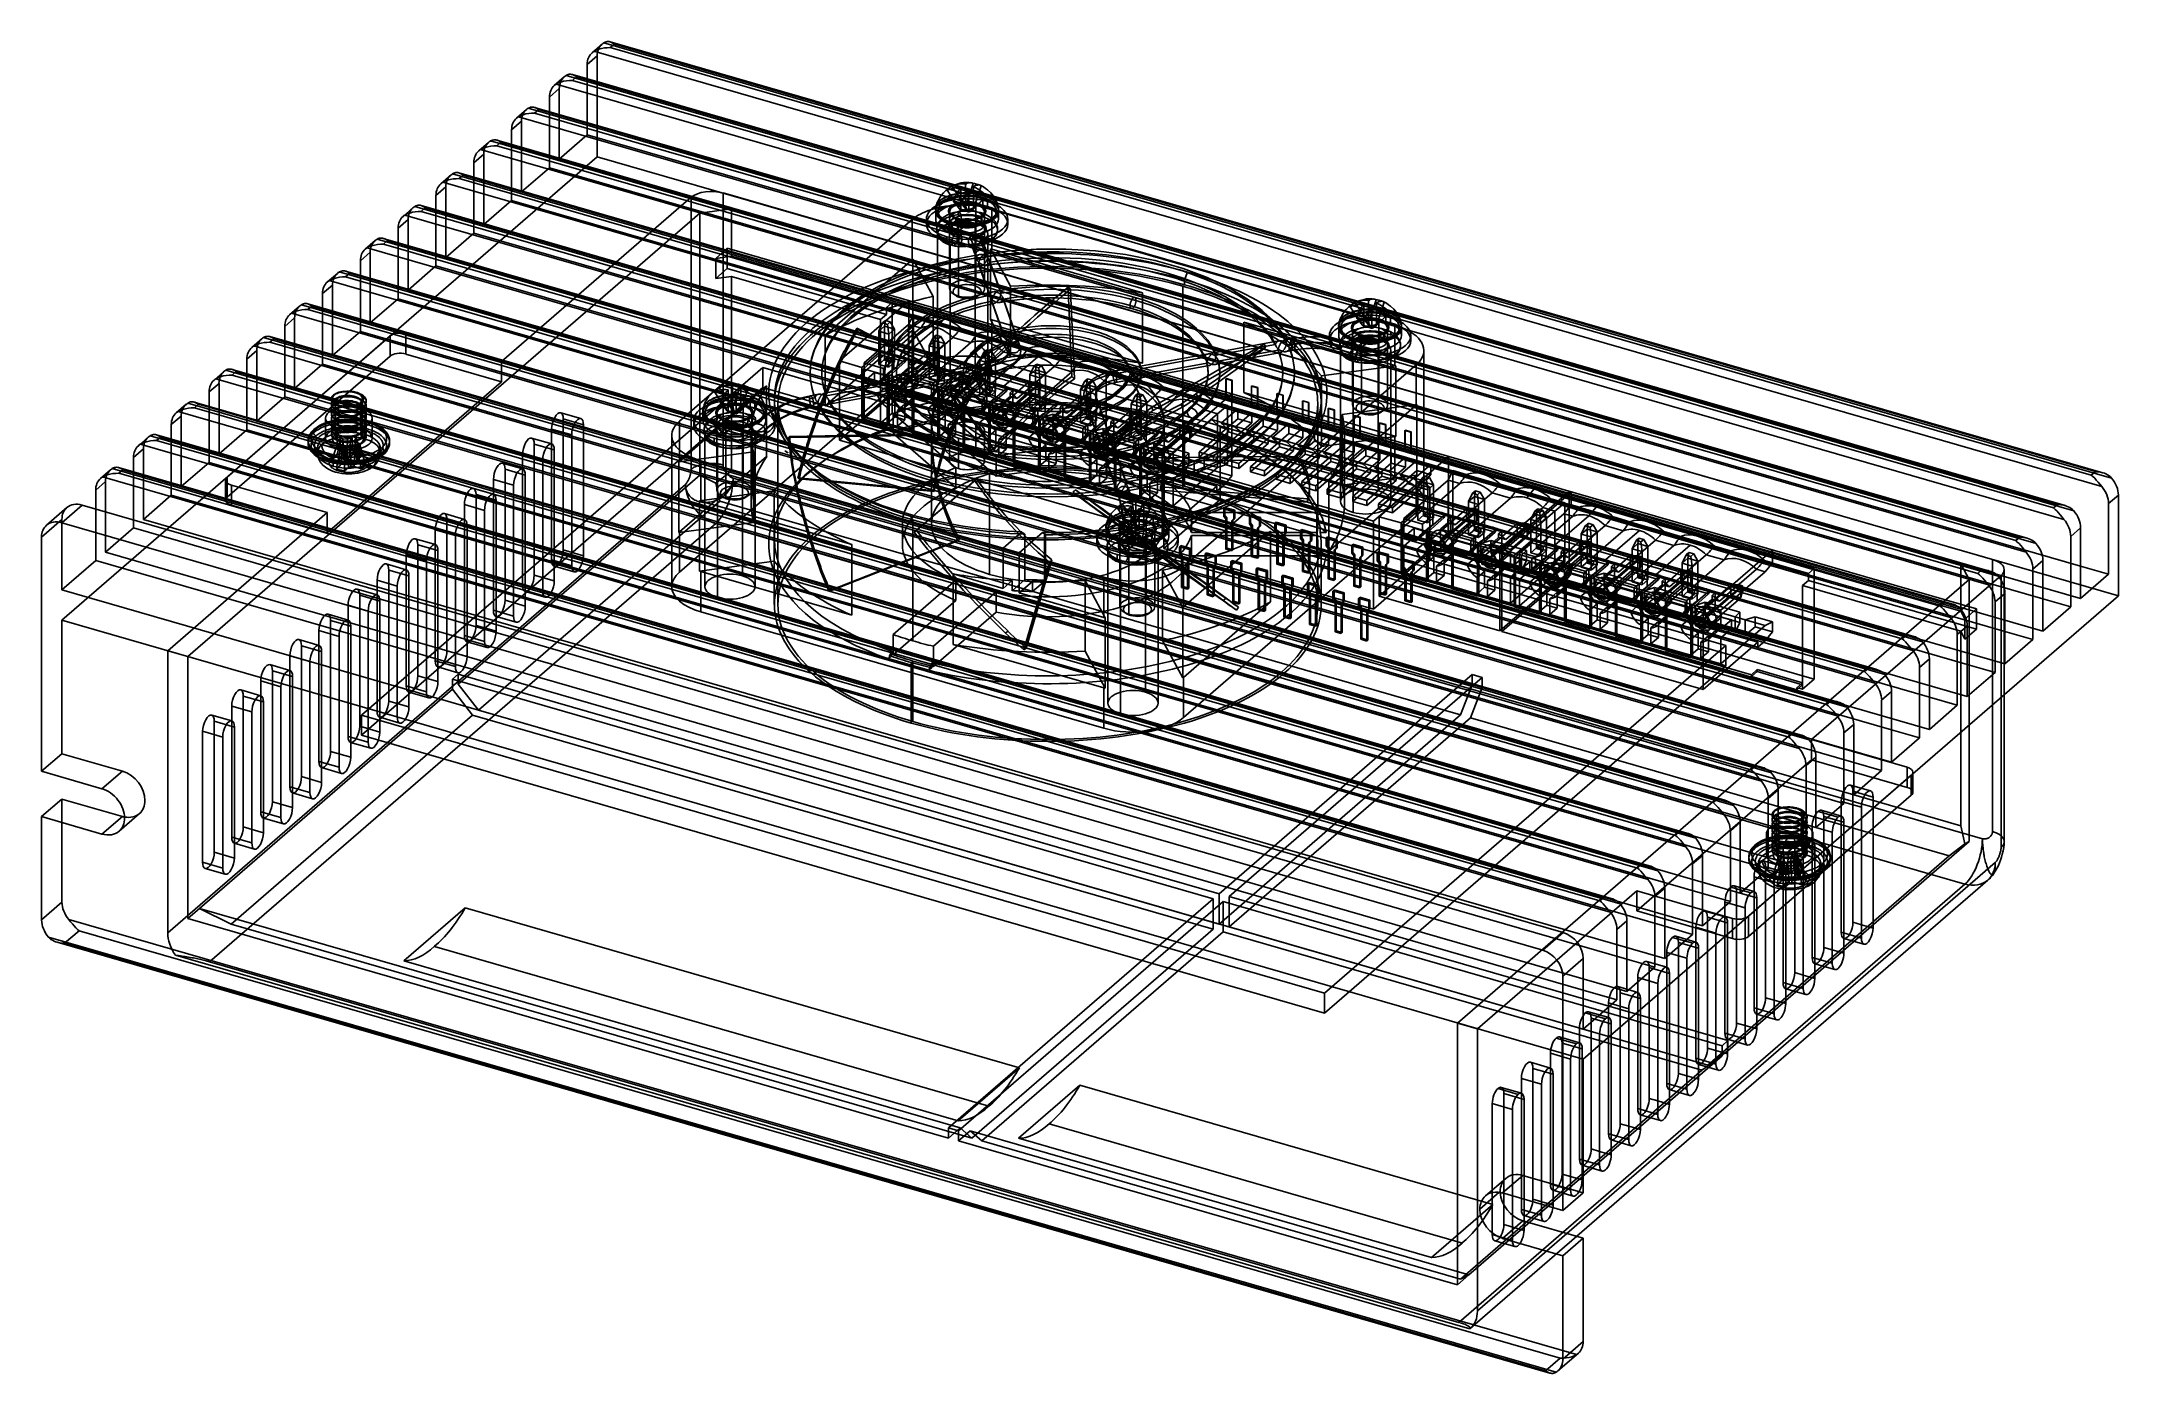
# Model space of a CAD drawing. Header units: millimetres. Extents: x -90 to 88, y -53 to 62.
import ezdxf

# ---------------------------------------------------------------- set-up
doc = ezdxf.new("R2010")
doc.units = ezdxf.units.MM
doc.layers.add('MAIN-1', color=7, linetype='Continuous')
doc.layers.add('MAIN-2', color=7, linetype='Continuous')

msp = doc.modelspace()

# ---------------------------------------------------------------- linework, layer by layer
at = {"layer": 'MAIN-1'}
for p, q in [((-41.96, 61.46), (-42.81, 60.72)), ((-42.46, 60.93), (-42.65, 60.84)), ((86.95, 23.43), (-42.65, 60.84)), ((-42.24, 61.02), (-42.46, 60.93)), ((-42.01, 61.08), (-42.24, 61.02)), ((-41.76, 61.13), (-42.01, 61.08)), ((-41.8, 61.57), (-41.7, 61.62)), ((-41.51, 61.15), (-41.76, 61.13)), ((-41.7, 61.62), (-41.61, 61.66)), ((-41.61, 61.66), (-41.52, 61.67)), ((-41.52, 61.67), (-41.43, 61.68)), ((-41.25, 61.16), (-41.51, 61.15)), ((-41.43, 61.68), (-41.34, 61.67)), ((-41.34, 61.67), (-41.26, 61.65)), ((-41.26, 61.65), (-41.2, 61.63)), ((87.04, 24.61), (-41.26, 61.65)), ((-40.9, 61.46), (-41.25, 61.16)), ((86.05, 24.41), (-41.25, 61.16)), ((-41.2, 61.63), (-41.14, 61.6)), ((-41.14, 61.6), (-41.08, 61.57)), ((-41.08, 61.57), (-41.02, 61.54)), ((-41.02, 61.54), (-40.96, 61.5)), ((-40.96, 61.5), (-40.9, 61.46)), ((-40.9, 61.46), (86.4, 24.71)), ((-43.23, 59.71), (-43.23, 58.47)), ((-45.21, 58.64), (-46.06, 57.91)), ((-45.71, 58.12), (-45.9, 58.02)), ((-12.79, 48.47), (-45.9, 58.02)), ((-45.49, 58.2), (-45.71, 58.12)), ((-45.26, 58.27), (-45.49, 58.2)), ((-45.01, 58.31), (-45.26, 58.27)), ((-45.05, 58.76), (-44.95, 58.81)), ((-44.76, 58.34), (-45.01, 58.31)), ((-44.95, 58.81), (-44.86, 58.84)), ((-44.86, 58.84), (-44.77, 58.86)), ((-44.77, 58.86), (-44.68, 58.86)), ((-44.5, 58.34), (-44.76, 58.34)), ((-44.68, 58.86), (-44.59, 58.85)), ((-44.59, 58.85), (-44.51, 58.84)), ((-44.51, 58.84), (-44.45, 58.81)), ((-11.65, 49.35), (-44.51, 58.84)), ((-44.5, 58.34), (-44.15, 58.65)), ((-12.22, 49.02), (-44.5, 58.34)), ((-44.45, 58.81), (-44.39, 58.79)), ((-44.39, 58.79), (-44.33, 58.76)), ((-44.33, 58.76), (-44.27, 58.73)), ((-44.27, 58.73), (-44.21, 58.69)), ((-44.21, 58.69), (-44.15, 58.65)), ((-44.15, 58.65), (-11.77, 49.3)), ((-48.46, 55.83), (-49.31, 55.09)), ((-48.74, 55.39), (-48.96, 55.3)), ((-48.51, 55.45), (-48.74, 55.39)), ((-48.26, 55.5), (-48.51, 55.45)), ((-48.3, 55.94), (-48.2, 55.99)), ((-48.01, 55.52), (-48.26, 55.5)), ((-48.2, 55.99), (-48.11, 56.03)), ((-48.11, 56.03), (-48.02, 56.04)), ((-48.02, 56.04), (-47.93, 56.05)), ((-47.75, 55.53), (-48.01, 55.52)), ((-47.93, 56.05), (-47.84, 56.04)), ((-47.84, 56.04), (-47.76, 56.02)), ((-47.76, 56.02), (-47.7, 56)), ((-15.04, 46.58), (-47.76, 56.02)), ((-47.75, 55.53), (-47.4, 55.83)), ((-15.49, 46.21), (-47.75, 55.53)), ((-47.7, 56), (-47.64, 55.98)), ((-47.64, 55.98), (-47.58, 55.95)), ((-47.58, 55.95), (-47.52, 55.91)), ((-47.52, 55.91), (-47.46, 55.87)), ((-47.46, 55.87), (-47.4, 55.83)), ((-47.4, 55.83), (-15.13, 46.51)), ((-46.48, 56.89), (-46.48, 55.65)), ((-49.73, 54.08), (-49.73, 52.84)), ((-48.96, 55.3), (-49.15, 55.21)), ((-16.11, 45.67), (-49.15, 55.21)), ((-51.71, 53.01), (-52.56, 52.28)), ((-52.21, 52.49), (-52.4, 52.39)), ((-19.36, 42.86), (-52.4, 52.39)), ((-51.99, 52.57), (-52.21, 52.49)), ((-51.76, 52.64), (-51.99, 52.57)), ((-51.51, 52.68), (-51.76, 52.64)), ((-51.55, 53.13), (-51.45, 53.18)), ((-51.26, 52.71), (-51.51, 52.68)), ((-51.45, 53.18), (-51.36, 53.21)), ((-51.36, 53.21), (-51.27, 53.23)), ((-51.27, 53.23), (-51.18, 53.23)), ((-51, 52.71), (-51.26, 52.71)), ((-51.18, 53.23), (-51.09, 53.23)), ((-51.09, 53.23), (-51.01, 53.21)), ((-51.01, 53.21), (-50.95, 53.19)), ((-18.31, 43.77), (-51.01, 53.21)), ((-51, 52.71), (-50.65, 53.02)), ((-18.74, 43.4), (-51, 52.71)), ((-50.95, 53.19), (-50.89, 53.16)), ((-50.89, 53.16), (-50.83, 53.13)), ((-50.83, 53.13), (-50.77, 53.1)), ((-50.77, 53.1), (-50.71, 53.06)), ((-50.71, 53.06), (-50.65, 53.02)), ((-50.65, 53.02), (-18.39, 43.7)), ((-54.96, 50.2), (-55.81, 49.46)), ((-54.8, 50.32), (-54.7, 50.37)), ((-54.7, 50.37), (-54.61, 50.4)), ((-54.61, 50.4), (-54.52, 50.42)), ((-54.52, 50.42), (-54.43, 50.42)), ((-54.43, 50.42), (-54.34, 50.41)), ((-54.34, 50.41), (-54.26, 50.39)), ((-54.26, 50.39), (-54.2, 50.37)), ((-21.56, 40.95), (-54.26, 50.39)), ((-54.25, 49.9), (-53.9, 50.2)), ((-54.2, 50.37), (-54.14, 50.35)), ((-54.14, 50.35), (-54.08, 50.32)), ((-54.08, 50.32), (-54.02, 50.28)), ((-54.02, 50.28), (-53.96, 50.24)), ((-53.96, 50.24), (-53.9, 50.2)), ((-53.9, 50.2), (-21.64, 40.89)), ((-52.98, 51.26), (-52.98, 50.02)), ((-56.23, 48.45), (-56.23, 47.21)), ((-55.46, 49.68), (-55.65, 49.58)), ((-22.61, 40.04), (-55.65, 49.58)), ((-55.24, 49.76), (-55.46, 49.68)), ((-55.01, 49.82), (-55.24, 49.76)), ((-54.76, 49.87), (-55.01, 49.82)), ((-54.51, 49.89), (-54.76, 49.87)), ((-54.25, 49.9), (-54.51, 49.89)), ((-21.99, 40.58), (-54.25, 49.9)), ((-13.08, 48), (-12.96, 48.22)), ((-12.96, 48.22), (-12.8, 48.45)), ((-12.8, 48.45), (-12.62, 48.67)), ((-12.62, 48.67), (-12.42, 48.87)), ((-12.42, 48.87), (-12.19, 49.05)), ((-12.11, 48.97), (-12.28, 48.89)), ((-12.22, 48.97), (-12.28, 48.89)), ((-12.16, 49.03), (-12.22, 48.97)), ((-12.19, 49.05), (-11.94, 49.21)), ((-12.09, 49.09), (-12.16, 49.03)), ((-11.93, 49.03), (-12.11, 48.97)), ((-12.03, 49.15), (-12.09, 49.09)), ((-11.95, 49.2), (-12.03, 49.15)), ((-11.88, 49.24), (-11.95, 49.2)), ((-11.94, 49.21), (-11.68, 49.34)), ((-11.73, 49.07), (-11.93, 49.03)), ((-11.71, 49.32), (-11.88, 49.24)), ((-11.76, 49.06), (-11.88, 49.24)), ((-11.54, 49.09), (-11.73, 49.07)), ((-11.53, 49.38), (-11.71, 49.32)), ((-11.59, 48.4), (-11.69, 48.2)), ((-11.68, 49.34), (-11.44, 49.43)), ((-11.48, 48.59), (-11.59, 48.4)), ((-11.33, 49.09), (-11.54, 49.09)), ((-11.33, 49.42), (-11.53, 49.38)), ((-11.36, 48.76), (-11.48, 48.59)), ((-11.44, 49.43), (-11.1, 49.52)), ((-11.25, 48.92), (-11.36, 48.76)), ((-11.14, 49.44), (-11.33, 49.42)), ((-11.13, 49.07), (-11.33, 49.09)), ((-11.13, 49.07), (-11.25, 48.92)), ((-10.93, 49.44), (-11.14, 49.44)), ((-11.13, 47.79), (-11.13, 49.07)), ((-11.1, 49.52), (-10.9, 49.55)), ((-10.73, 49.42), (-10.93, 49.44)), ((-10.9, 49.55), (-10.7, 49.56)), ((-10.78, 48.39), (-10.89, 48.2)), ((-10.67, 48.56), (-10.78, 48.39)), ((-10.64, 49.46), (-10.73, 49.42)), ((-10.73, 48.48), (-10.73, 49.42)), ((-10.7, 49.56), (-10.44, 49.56)), ((-10.55, 48.72), (-10.67, 48.56)), ((-10.56, 49.5), (-10.64, 49.46)), ((-10.48, 49.53), (-10.56, 49.5)), ((-10.43, 48.87), (-10.55, 48.72)), ((-10.4, 49.54), (-10.48, 49.53)), ((-10.44, 49.56), (-10.25, 49.54)), ((-10.22, 48.77), (-10.43, 48.87)), ((-10.32, 49.55), (-10.4, 49.54)), ((-10.25, 49.54), (-10.32, 49.55)), ((-10.29, 48.8), (-10.06, 49.48)), ((-10.21, 49.54), (-10.25, 49.54)), ((-10.02, 48.65), (-10.22, 48.77)), ((-10.18, 49.53), (-10.21, 49.54)), ((-10.15, 49.52), (-10.18, 49.53)), ((-10.12, 49.51), (-10.15, 49.52)), ((-10.09, 49.5), (-10.12, 49.51)), ((-10.06, 49.48), (-10.09, 49.5)), ((-9.95, 49.47), (-10.06, 49.48)), ((-9.92, 49.28), (-10.03, 49.22)), ((-9.82, 49.11), (-10.03, 49.22)), ((-10.03, 49.22), (-10.03, 48.66)), ((-9.82, 48.52), (-10.02, 48.65)), ((-9.85, 49.45), (-9.95, 49.47)), ((-9.8, 49.32), (-9.92, 49.28)), ((-9.74, 49.42), (-9.85, 49.45)), ((-9.62, 49), (-9.82, 49.11)), ((-9.63, 48.37), (-9.82, 48.52)), ((-9.69, 49.34), (-9.8, 49.32)), ((-9.64, 49.39), (-9.74, 49.42)), ((-9.59, 49.35), (-9.69, 49.34)), ((-9.54, 49.36), (-9.64, 49.39)), ((-9.45, 48.2), (-9.63, 48.37)), ((-9.42, 48.86), (-9.62, 49)), ((-9.49, 49.33), (-9.59, 49.35)), ((-9.44, 49.32), (-9.54, 49.36)), ((-9.39, 49.3), (-9.49, 49.33)), ((-9.28, 48.03), (-9.45, 48.2)), ((-9.23, 48.71), (-9.42, 48.86)), ((-9.39, 49.3), (-9.16, 49.18)), ((-9.05, 48.55), (-9.23, 48.71)), ((-9.16, 49.18), (-8.99, 49.06)), ((-9.06, 48.22), (-9.13, 48.16)), ((-9, 48.27), (-9.06, 48.22)), ((-8.88, 48.38), (-9.05, 48.55)), ((-8.94, 48.33), (-9, 48.27)), ((-8.99, 49.06), (-8.83, 48.94)), ((-8.88, 48.38), (-8.94, 48.33)), ((-8.83, 48.94), (-8.55, 48.68)), ((-8.55, 48.68), (-8.32, 48.4)), ((-8.32, 48.4), (-8.23, 48.26)), ((22.99, 39.35), (-8.31, 48.39)), ((-8.24, 48.28), (22.87, 39.3)), ((-8.23, 48.26), (-8.13, 48.09)), ((-58.21, 47.38), (-59.06, 46.65)), ((-58.71, 46.86), (-58.9, 46.76)), ((-25.86, 37.23), (-58.9, 46.76)), ((-58.49, 46.94), (-58.71, 46.86)), ((-58.26, 47.01), (-58.49, 46.94)), ((-58.01, 47.05), (-58.26, 47.01)), ((-58.05, 47.5), (-57.95, 47.55)), ((-57.76, 47.08), (-58.01, 47.05)), ((-57.95, 47.55), (-57.86, 47.58)), ((-57.86, 47.58), (-57.77, 47.6)), ((-57.77, 47.6), (-57.68, 47.6)), ((-57.5, 47.08), (-57.76, 47.08)), ((-57.68, 47.6), (-57.59, 47.6)), ((-57.59, 47.6), (-57.51, 47.58)), ((-57.51, 47.58), (-57.45, 47.56)), ((-24.81, 38.14), (-57.51, 47.58)), ((-57.5, 47.08), (-57.15, 47.39)), ((-25.24, 37.77), (-57.5, 47.08)), ((-57.45, 47.56), (-57.39, 47.53)), ((-57.39, 47.53), (-57.33, 47.5)), ((-57.33, 47.5), (-57.27, 47.47)), ((-57.27, 47.47), (-57.21, 47.43)), ((-57.21, 47.43), (-57.15, 47.39)), ((-57.15, 47.39), (-24.89, 38.07)), ((-30.83, 47.29), (74.83, 16.79)), ((-14.08, 46.42), (-14.08, 45.99)), ((-13.28, 47.38), (-13.29, 47.36)), ((-13.29, 47.36), (-13.29, 47.34)), ((-13.29, 47.34), (-13.29, 47.32)), ((-13.29, 47.32), (-13.29, 47.3)), ((-13.29, 47.3), (-13.29, 47.29)), ((-13.29, 47.29), (-13.29, 47.24)), ((-13.29, 47.24), (-13.28, 47.16)), ((-13.28, 47.43), (-13.26, 47.5)), ((-13.27, 47.45), (-13.28, 47.43)), ((-13.28, 47.35), (-13.28, 47.43)), ((-13.28, 47.43), (-13.28, 47.41)), ((-13.28, 47.41), (-13.28, 47.39)), ((-13.28, 47.39), (-13.28, 47.38)), ((-13.28, 47.26), (-13.28, 47.35)), ((-13.27, 47.18), (-13.28, 47.26)), ((-13.28, 47.16), (-13.27, 47.09)), ((-13.28, 47.11), (-13.28, 46.42)), ((-13.26, 47.5), (-13.27, 47.49)), ((-13.27, 47.49), (-13.27, 47.47)), ((-13.27, 47.47), (-13.27, 47.45)), ((-13.25, 47.1), (-13.27, 47.18)), ((-13.27, 47.09), (-13.25, 47.03)), ((-13.26, 47.5), (-13.19, 47.72)), ((-13.26, 47.5), (-13.26, 47.51)), ((-13.26, 47.51), (-13.26, 47.51)), ((-13.26, 47.51), (-13.26, 47.51)), ((-13.26, 47.51), (-13.26, 47.51)), ((-13.26, 47.51), (-13.26, 47.51)), ((-13.26, 47.51), (-13.26, 47.51)), ((-13.21, 47.02), (-13.25, 47.1)), ((-13.25, 47.03), (-13.22, 46.95)), ((-13.22, 46.95), (-13.19, 46.88)), ((-13.17, 46.94), (-13.21, 47.02)), ((-13.19, 47.72), (-13.17, 47.78)), ((-13.19, 46.88), (-13.15, 46.82)), ((-13.17, 47.78), (-13.08, 48)), ((-13.12, 46.86), (-13.17, 46.94)), ((-13.15, 46.82), (-13.08, 46.71)), ((-13.06, 46.78), (-13.12, 46.86)), ((-13.08, 46.71), (-12.99, 46.61)), ((-12.99, 46.71), (-13.06, 46.78)), ((-12.91, 46.64), (-12.99, 46.71)), ((-12.99, 46.61), (-12.89, 46.51)), ((-12.82, 46.57), (-12.91, 46.64)), ((-12.89, 46.51), (-12.84, 46.47)), ((-12.84, 46.47), (-12.7, 46.37)), ((-12.73, 46.5), (-12.82, 46.57)), ((-12.63, 46.44), (-12.73, 46.5)), ((-12.52, 46.38), (-12.63, 46.44)), ((-11.69, 48.2), (-11.79, 47.98)), ((-11.68, 47.96), (-11.79, 47.98)), ((-11.57, 47.93), (-11.68, 47.96)), ((-11.45, 47.9), (-11.57, 47.93)), ((-11.34, 47.86), (-11.45, 47.9)), ((-11.22, 47.82), (-11.34, 47.86)), ((-11.1, 47.78), (-11.22, 47.82)), ((-11.03, 47.94), (-11.13, 48.1)), ((-11, 48), (-11.1, 47.78)), ((-10.89, 48.2), (-11, 48)), ((-9.2, 48.09), (-9.28, 48.03)), ((-9.13, 48.16), (-9.2, 48.09)), ((-8.53, 46.44), (-8.62, 46.39)), ((-8.45, 46.49), (-8.53, 46.44)), ((-8.37, 46.54), (-8.45, 46.49)), ((-8.43, 46.39), (-8.27, 46.51)), ((-8.3, 46.6), (-8.37, 46.54)), ((-8.24, 46.65), (-8.3, 46.6)), ((-8.27, 46.51), (-8.17, 46.6)), ((-8.24, 46.65), (-8.17, 46.71)), ((-8.17, 46.67), (-8.23, 46.61)), ((-8.17, 46.71), (-8.11, 46.77)), ((-8.11, 46.73), (-8.17, 46.67)), ((-8.17, 46.6), (-8.09, 46.7)), ((-8.13, 48.09), (-7.98, 47.76)), ((-8.11, 46.77), (-8.06, 46.83)), ((-8.05, 46.79), (-8.11, 46.73)), ((-8.09, 46.7), (-8.08, 46.71)), ((-8.08, 46.71), (-8.02, 46.79)), ((-8.06, 46.83), (-8.01, 46.9)), ((-8, 46.86), (-8.05, 46.79)), ((-8.02, 46.79), (-7.97, 46.88)), ((-8.01, 46.9), (-7.97, 46.96)), ((22.42, 39.02), (-8, 47.8)), ((-7.96, 46.94), (-8, 46.86)), ((-7.98, 47.76), (-7.9, 47.5)), ((-7.97, 46.96), (-7.94, 47.04)), ((-7.97, 46.88), (-7.95, 46.93)), ((-7.92, 47.02), (-7.96, 46.94)), ((-7.95, 46.93), (-7.91, 47.02)), ((-7.94, 47.04), (-7.91, 47.11)), ((-7.89, 47.1), (-7.92, 47.02)), ((-7.91, 47.11), (-7.89, 47.18)), ((-7.91, 47.02), (-7.89, 47.09)), ((-7.88, 47.42), (-7.9, 47.5)), ((-7.89, 47.49), (-7.9, 47.5)), ((-7.89, 47.47), (-7.89, 47.49)), ((-7.88, 47.45), (-7.89, 47.47)), ((-7.89, 47.18), (-7.88, 47.26)), ((-7.88, 47.19), (-7.89, 47.1)), ((-7.89, 47.09), (-7.88, 47.16)), ((-7.88, 47.43), (-7.88, 47.45)), ((-7.88, 47.41), (-7.88, 47.43)), ((-7.87, 47.34), (-7.88, 47.42)), ((-7.88, 47.39), (-7.88, 47.41)), ((-7.87, 47.38), (-7.88, 47.39)), ((-7.88, 47.26), (-7.87, 47.34)), ((-7.87, 47.29), (-7.88, 47.19)), ((-7.88, 47.16), (-7.87, 47.23)), ((-7.88, 47.11), (-7.88, 46.42)), ((-7.87, 47.36), (-7.87, 47.38)), ((-7.87, 47.34), (-7.87, 47.36)), ((-7.87, 47.32), (-7.87, 47.34)), ((-7.87, 47.3), (-7.87, 47.32)), ((-7.87, 47.29), (-7.87, 47.3)), ((-7.87, 47.23), (-7.87, 47.29)), ((21.9, 38.53), (-7.24, 46.94)), ((-7.08, 46.42), (-7.08, 45.99)), ((-61.3, 44.69), (-61.2, 44.74)), ((-61.2, 44.74), (-61.11, 44.77)), ((-61.11, 44.77), (-61.02, 44.79)), ((-61.02, 44.79), (-60.93, 44.79)), ((-60.93, 44.79), (-60.84, 44.78)), ((-60.84, 44.78), (-60.76, 44.76)), ((-60.76, 44.76), (-60.7, 44.74)), ((-28.06, 35.32), (-60.76, 44.76)), ((-60.7, 44.74), (-60.64, 44.72)), ((-60.64, 44.72), (-60.58, 44.69)), ((-60.58, 44.69), (-60.52, 44.65)), ((-60.52, 44.65), (-60.46, 44.61)), ((-59.48, 45.64), (-59.48, 44.39)), ((-15.29, 46.38), (-35.29, 29.06)), ((-12.7, 46.37), (-12.54, 46.27)), ((-12.54, 46.27), (-12.4, 46.2)), ((-12.41, 46.33), (-12.52, 46.38)), ((-12.3, 46.28), (-12.41, 46.33)), ((-12.4, 46.2), (-12.15, 46.09)), ((-12.33, 44.47), (-12.33, 44.91)), ((-12.18, 46.23), (-12.3, 46.28)), ((-12.26, 46.06), (-12.2, 46.11)), ((-12.22, 45.94), (-12.26, 46.06)), ((-12.17, 45.83), (-12.22, 45.94)), ((-12.06, 46.19), (-12.18, 46.23)), ((-12.12, 45.71), (-12.17, 45.83)), ((-12.15, 46.09), (-11.89, 46.01)), ((-12.08, 45.6), (-12.12, 45.71)), ((-12.03, 45.48), (-12.08, 45.6)), ((-11.93, 46.15), (-12.06, 46.19)), ((-11.98, 45.37), (-12.03, 45.48)), ((-11.93, 45.25), (-11.98, 45.37)), ((-11.82, 46.12), (-11.93, 46.15)), ((-11.86, 46), (-11.93, 45.94)), ((-11.88, 45.83), (-11.93, 45.94)), ((-11.7, 45.45), (-11.93, 45.25)), ((-11.89, 46.01), (-11.6, 45.94)), ((-11.83, 45.72), (-11.88, 45.83)), ((-11.78, 45.61), (-11.83, 45.72)), ((-11.71, 46.1), (-11.82, 46.12)), ((-11.73, 45.49), (-11.78, 45.61)), ((-11.67, 45.38), (-11.73, 45.49)), ((-11.59, 46.07), (-11.71, 46.1)), ((-11.62, 45.27), (-11.67, 45.38)), ((-11.57, 45.16), (-11.62, 45.27)), ((-11.6, 45.94), (-11.39, 45.9)), ((-11.47, 46.05), (-11.59, 46.07)), ((-11.34, 46.03), (-11.47, 46.05)), ((-11.39, 45.9), (-11.11, 45.86)), ((-11.21, 46.01), (-11.34, 46.03)), ((-11.08, 46), (-11.21, 46.01)), ((-11.11, 45.86), (-10.81, 45.84)), ((-10.94, 45.99), (-11.08, 46)), ((-10.8, 45.98), (-10.94, 45.99)), ((-10.81, 45.84), (-10.51, 45.83)), ((-10.66, 45.97), (-10.8, 45.98)), ((-10.52, 45.97), (-10.66, 45.97)), ((-10.38, 45.98), (-10.52, 45.97)), ((-10.51, 45.83), (-10.21, 45.85)), ((-10.23, 45.98), (-10.38, 45.98)), ((-10.09, 46), (-10.23, 45.98)), ((-10.21, 45.85), (-9.9, 45.88)), ((-9.95, 46.01), (-10.09, 46)), ((-9.81, 46.03), (-9.95, 46.01)), ((-9.9, 45.88), (-9.61, 45.93)), ((-9.67, 46.05), (-9.81, 46.03)), ((-9.54, 46.08), (-9.67, 46.05)), ((-9.61, 45.93), (-9.55, 45.94)), ((-9.55, 45.94), (-9.3, 46)), ((-9.41, 46.11), (-9.54, 46.08)), ((-9.28, 46.14), (-9.41, 46.11)), ((-9.3, 46), (-9.07, 46.07)), ((-9.16, 46.18), (-9.28, 46.14)), ((-9.04, 46.21), (-9.16, 46.18)), ((-9.07, 46.07), (-8.83, 46.17)), ((-8.93, 46.26), (-9.04, 46.21)), ((-8.82, 46.3), (-8.93, 46.26)), ((-8.83, 46.17), (-8.62, 46.27)), ((-8.72, 46.34), (-8.82, 46.3)), ((-8.62, 46.39), (-8.72, 46.34)), ((-8.62, 46.27), (-8.43, 46.39)), ((-61.46, 44.57), (-62.31, 43.83)), ((-61.96, 44.05), (-62.15, 43.95)), ((-29.11, 34.41), (-62.15, 43.95)), ((-61.74, 44.13), (-61.96, 44.05)), ((-61.51, 44.19), (-61.74, 44.13)), ((-61.26, 44.24), (-61.51, 44.19)), ((-61.01, 44.27), (-61.26, 44.24)), ((-60.75, 44.27), (-61.01, 44.27)), ((-60.75, 44.27), (-60.4, 44.57)), ((-28.49, 34.95), (-60.75, 44.27)), ((-60.46, 44.61), (-60.4, 44.57)), ((-60.4, 44.57), (-28.14, 35.26)), ((-11.3, 43.03), (-13.1, 42.6)), ((-12.66, 44.58), (-12.54, 44.49)), ((-12.54, 44.49), (-12.46, 44.45)), ((-12.46, 44.45), (-12.33, 44.37)), ((-12.33, 44.37), (-12.01, 44.23)), ((-12.08, 44.26), (-12.08, 44.21)), ((-12.01, 44.23), (-11.8, 44.16)), ((-11.8, 44.16), (-11.78, 44.16)), ((-11.78, 44.16), (-11.73, 44.14)), ((-11.73, 44.14), (-11.69, 44.13)), ((-11.69, 44.13), (-11.64, 44.12)), ((-11.64, 44.12), (-11.6, 44.11)), ((-11.6, 44.11), (-11.55, 44.1)), ((-11.55, 44.1), (-11.5, 44.09)), ((-11.31, 44.23), (-11.31, 44.28)), ((-11.31, 44.19), (-11.31, 44.23)), ((-11.3, 44.15), (-11.31, 44.19)), ((-11.3, 44.11), (-11.3, 44.15)), ((-11.29, 44.09), (-11.3, 44.11)), ((-9.48, 43.37), (-11.3, 43.03)), ((-11.28, 44.06), (-11.29, 44.09)), ((-11.19, 44.08), (-11.21, 44.06)), ((-11.17, 44.1), (-11.19, 44.08)), ((-11.16, 44.13), (-11.17, 44.1)), ((-11.14, 44.17), (-11.16, 44.13)), ((-11.13, 44.21), (-11.14, 44.17)), ((-11.11, 44.26), (-11.13, 44.21)), ((-10.38, 44.24), (-10.36, 44.21)), ((-10.36, 44.21), (-10.34, 44.19)), ((-10.34, 44.19), (-10.31, 44.17)), ((-10.31, 44.17), (-10.29, 44.15)), ((-10.29, 44.15), (-10.27, 44.13)), ((-10.27, 44.13), (-10.24, 44.12)), ((-10.22, 44.17), (-10.23, 44.18)), ((-10.21, 44.14), (-10.22, 44.17)), ((-10.18, 44.09), (-10.21, 44.14)), ((-10.15, 44.03), (-10.18, 44.09)), ((-10.11, 43.94), (-10.15, 44.03)), ((-10.09, 43.91), (-10.11, 43.94)), ((-10.06, 43.83), (-10.09, 43.91)), ((-10, 43.67), (-10.06, 43.83)), ((-9.93, 43.5), (-10, 43.67)), ((-9.86, 43.31), (-9.93, 43.5)), ((-9.9, 44.04), (-9.89, 44.05)), ((-9.9, 44.04), (-9.9, 44.04)), ((-9.89, 44.05), (-9.89, 44.05)), ((-9.89, 44.05), (-9.89, 44.05)), ((-9.89, 44.05), (-9.89, 44.05)), ((-9.89, 44.05), (-9.89, 44.05)), ((-9.84, 43.37), (-9.85, 43.36)), ((-9.85, 43.36), (-9.85, 43.34)), ((-9.85, 43.33), (-9.85, 43.34)), ((-9.85, 43.32), (-9.85, 43.33)), ((-9.85, 43.33), (-9.85, 43.33)), ((-9.85, 43.31), (-9.85, 43.32)), ((-9.85, 43.32), (-9.85, 43.32)), ((-9.85, 43.31), (-9.85, 43.31)), ((-9.83, 43.43), (-9.84, 43.41)), ((-9.84, 43.41), (-9.84, 43.39)), ((-9.84, 43.39), (-9.84, 43.37)), ((-9.82, 43.47), (-9.83, 43.45)), ((-9.83, 43.45), (-9.83, 43.43)), ((-9.81, 43.51), (-9.82, 43.49)), ((-9.82, 43.49), (-9.82, 43.47)), ((-9.8, 43.52), (-9.81, 43.51)), ((-9.79, 43.54), (-9.8, 43.52)), ((-9.79, 43.54), (-9.77, 43.57)), ((-9.77, 43.57), (-9.75, 43.6)), ((-9.75, 43.6), (-9.73, 43.63)), ((-9.73, 43.63), (-9.71, 43.65)), ((-9.71, 43.65), (-9.68, 43.68)), ((-9.68, 43.68), (-9.65, 43.7)), ((-9.65, 43.7), (-9.61, 43.73)), ((-9.61, 43.73), (-9.58, 43.75)), ((-9.58, 43.75), (-9.54, 43.76)), ((-9.54, 43.76), (-9.51, 43.78)), ((-9.53, 42.82), (-9.52, 42.85)), ((-9.52, 42.85), (-9.51, 42.89)), ((-9.51, 43.78), (-9.47, 43.79)), ((-9.51, 42.89), (-9.5, 42.92)), ((-9.5, 42.92), (-9.48, 42.95)), ((-9.45, 43.37), (-9.48, 43.37)), ((-9.48, 42.95), (-9.47, 42.99)), ((-9.47, 43.79), (-9.43, 43.8)), ((-9.47, 42.99), (-9.45, 43.02)), ((-9.42, 43.37), (-9.45, 43.37)), ((-9.45, 43.02), (-9.43, 43.05)), ((-9.43, 43.8), (-9.39, 43.81)), ((-9.43, 43.05), (-9.41, 43.08)), ((-9.38, 43.38), (-9.42, 43.37)), ((-9.41, 43.08), (-9.4, 43.1)), ((-9.4, 43.1), (-9.39, 43.12)), ((-9.39, 43.81), (-9.35, 43.81)), ((-9.39, 43.12), (-9.37, 43.14)), ((-9.36, 43.37), (-9.38, 43.38)), ((-9.37, 43.14), (-9.36, 43.16)), ((-9.33, 43.37), (-9.36, 43.37)), ((-9.36, 43.16), (-9.34, 43.18)), ((-9.35, 43.81), (-9.31, 43.82)), ((-9.34, 43.18), (-9.33, 43.2)), ((-9.3, 43.37), (-9.33, 43.37)), ((-9.33, 43.2), (-9.31, 43.22)), ((-9.31, 43.82), (-9.27, 43.81)), ((-9.31, 43.22), (-9.3, 43.23)), ((-9.27, 43.36), (-9.3, 43.37)), ((-9.3, 43.23), (-9.29, 43.25)), ((-9.29, 43.25), (-9.27, 43.27)), ((-9.27, 43.81), (-9.24, 43.81)), ((-9.23, 43.35), (-9.27, 43.36)), ((-9.27, 43.27), (-9.24, 43.29)), ((-9.24, 43.81), (-9.2, 43.81)), ((-9.24, 43.29), (-9.22, 43.32)), ((-9.19, 43.34), (-9.23, 43.35)), ((-9.22, 43.32), (-9.19, 43.34)), ((-9.2, 44.38), (-9.21, 44.38)), ((-9.19, 44.38), (-9.2, 44.38)), ((-9.2, 44.38), (-9.2, 44.38)), ((-9.2, 44.38), (-9.2, 44.38)), ((-9.2, 43.81), (-9.17, 43.8)), ((-9.18, 44.38), (-9.19, 44.38)), ((-9.19, 44.38), (-9.19, 44.38)), ((-9.16, 43.36), (-9.19, 43.34)), ((-9.19, 43.34), (-9.15, 43.33)), ((-9.17, 43.8), (-9.14, 43.79)), ((-9.13, 43.38), (-9.16, 43.36)), ((-9.15, 43.33), (-9.11, 43.31)), ((-9.14, 43.79), (-9.11, 43.78)), ((-9.11, 43.4), (-9.13, 43.38)), ((-9.11, 43.78), (-9.08, 43.76)), ((-9.09, 43.41), (-9.11, 43.4)), ((-9.11, 43.31), (-9.08, 43.3)), ((-9.07, 43.42), (-9.09, 43.41)), ((-9.08, 43.76), (-9.05, 43.75)), ((-9.08, 43.3), (-9.05, 43.28)), ((-9.05, 43.43), (-9.07, 43.42)), ((-9.05, 43.75), (-9.03, 43.73)), ((-9.03, 43.43), (-9.05, 43.43)), ((-9.05, 43.28), (-9.02, 43.27)), ((-9.03, 43.73), (-9, 43.71)), ((-9.01, 43.44), (-9.03, 43.43)), ((-9.02, 43.27), (-9, 43.26)), ((-8.98, 43.44), (-9.01, 43.44)), ((-9, 43.71), (-8.97, 43.69)), ((-9, 43.26), (-8.98, 43.25)), ((-6.87, 43.69), (-8.98, 43.44)), ((-8.98, 43.25), (-8.95, 43.23)), ((-8.97, 43.69), (-8.95, 43.66)), ((-8.95, 43.66), (-8.93, 43.64)), ((-8.95, 43.23), (-8.92, 43.21)), ((-8.93, 43.64), (-8.91, 43.61)), ((-8.92, 43.21), (-8.89, 43.19)), ((-8.91, 43.61), (-8.9, 43.58)), ((-8.9, 43.58), (-8.88, 43.55)), ((-8.89, 43.19), (-8.86, 43.17)), ((-8.88, 43.55), (-8.85, 43.46)), ((-8.86, 43.17), (-8.84, 43.14)), ((-8.84, 43.14), (-8.82, 43.12)), ((-8.82, 43.12), (-8.79, 43.1)), ((-8.79, 43.1), (-8.77, 43.07)), ((-8.77, 43.07), (-8.74, 43.04)), ((-8.74, 43.04), (-8.72, 43.01)), ((-8.72, 43.01), (-8.7, 42.99)), ((-8.7, 42.99), (-8.69, 42.96)), ((-8.69, 42.96), (-8.67, 42.93)), ((-8.67, 42.93), (-8.65, 42.9)), ((-8.65, 42.9), (-8.64, 42.86)), ((-8.64, 42.86), (-7.73, 40.28)), ((-4.62, 43.83), (-6.87, 43.69)), ((-2.1, 43.83), (-4.62, 43.83)), ((0.47, 43.68), (-2.1, 43.83)), ((3.03, 43.36), (0.47, 43.68)), ((5.59, 42.85), (3.03, 43.36)), ((8, 42.17), (5.59, 42.85)), ((-64.71, 41.75), (-65.56, 41.02)), ((-65.21, 41.23), (-65.4, 41.14)), ((-32.36, 31.6), (-65.4, 41.14)), ((-64.99, 41.31), (-65.21, 41.23)), ((-64.76, 41.38), (-64.99, 41.31)), ((-64.51, 41.43), (-64.76, 41.38)), ((-64.55, 41.87), (-64.45, 41.92)), ((-64.26, 41.45), (-64.51, 41.43)), ((-64.45, 41.92), (-64.36, 41.95)), ((-64.36, 41.95), (-64.27, 41.97)), ((-64.27, 41.97), (-64.18, 41.98)), ((-64, 41.45), (-64.26, 41.45)), ((-64.18, 41.98), (-64.09, 41.97)), ((-64.09, 41.97), (-64.01, 41.95)), ((-64.01, 41.95), (-63.95, 41.93)), ((-31.31, 32.51), (-64.01, 41.95)), ((-64, 41.45), (-63.65, 41.76)), ((-31.74, 32.14), (-64, 41.45)), ((-63.95, 41.93), (-63.89, 41.9)), ((-63.89, 41.9), (-63.83, 41.87)), ((-63.83, 41.87), (-63.77, 41.84)), ((-63.77, 41.84), (-63.71, 41.8)), ((-63.71, 41.8), (-63.65, 41.76)), ((-63.65, 41.76), (-31.39, 32.44)), ((-62.73, 42.82), (-62.73, 41.58)), ((-16.74, 41.34), (-18.12, 40.68)), ((-15.28, 41.92), (-16.74, 41.34)), ((-13.68, 41.39), (-15.34, 40.83)), ((-13.74, 42.42), (-15.28, 41.92)), ((-13.1, 42.6), (-13.74, 42.42)), ((-12.95, 41.6), (-13.68, 41.39)), ((-11.35, 42), (-12.95, 41.6)), ((-9.52, 42.35), (-11.35, 42)), ((-9.58, 42.65), (-9.57, 42.68)), ((-9.58, 42.64), (-9.58, 42.65)), ((-9.58, 42.63), (-9.58, 42.64)), ((-9.58, 42.62), (-9.58, 42.63)), ((-9.58, 42.61), (-9.58, 42.62)), ((-9.58, 42.6), (-9.58, 42.61)), ((-9.58, 42.59), (-9.58, 42.6)), ((-9.58, 42.58), (-9.58, 42.59)), ((-8.7, 40.1), (-9.58, 42.58)), ((-9.58, 42.58), (-9.58, 42.56)), ((-9.58, 42.56), (-9.58, 42.54)), ((-9.58, 42.54), (-9.58, 42.52)), ((-9.58, 42.52), (-9.57, 42.5)), ((-9.57, 42.71), (-9.56, 42.73)), ((-9.57, 42.68), (-9.57, 42.71)), ((-9.57, 42.5), (-9.57, 42.49)), ((-9.57, 42.49), (-9.56, 42.47)), ((-9.56, 42.73), (-9.55, 42.76)), ((-9.56, 42.47), (-8.72, 40.09)), ((-9.55, 42.76), (-9.54, 42.79)), ((-9.54, 42.79), (-9.53, 42.82)), ((-6.51, 42.72), (-8.51, 42.5)), ((-4.38, 42.83), (-6.51, 42.72)), ((-2.04, 42.83), (-4.38, 42.83)), ((0.34, 42.69), (-2.04, 42.83)), ((2.72, 42.39), (0.34, 42.69)), ((5.06, 41.95), (2.72, 42.39)), ((7.37, 41.33), (5.06, 41.95)), ((9.24, 40.66), (7.37, 41.33)), ((10.05, 41.41), (8, 42.17)), ((8.11, 40.78), (8.11, 41.08)), ((12.03, 40.45), (10.05, 41.41)), ((-65.98, 40.01), (-65.98, 38.77)), ((-19.88, 39.64), (-20.79, 38.97)), ((-19.38, 39.96), (-19.88, 39.64)), ((-18.12, 40.68), (-19.38, 39.96)), ((-18.19, 39.5), (-19.06, 38.99)), ((-16.79, 40.22), (-18.19, 39.5)), ((-15.34, 40.83), (-16.79, 40.22)), ((-12.29, 39.02), (-10.96, 39.5)), ((-10.96, 39.5), (-10.47, 39.65)), ((-10.47, 39.65), (-9.42, 39.93)), ((-9.42, 39.93), (-8.36, 40.17)), ((-8.44, 39.45), (-8.45, 39.41)), ((-8.45, 39.41), (-8.45, 39.37)), ((-7.48, 36.61), (-8.45, 39.37)), ((-8.45, 39.36), (-8.45, 39.37)), ((-8.45, 39.35), (-8.45, 39.36)), ((-8.45, 39.34), (-8.45, 39.35)), ((-8.45, 39.33), (-8.45, 39.34)), ((-8.44, 39.32), (-8.45, 39.33)), ((-8.43, 39.53), (-8.44, 39.49)), ((-8.44, 39.49), (-8.44, 39.45)), ((-8.44, 39.31), (-8.44, 39.32)), ((-8.44, 39.31), (-8.44, 39.31)), ((-8.44, 39.3), (-8.44, 39.31)), ((-8.44, 39.29), (-8.44, 39.3)), ((-8.44, 39.28), (-8.44, 39.29)), ((-8.44, 39.27), (-8.44, 39.28)), ((-8.41, 39.58), (-8.43, 39.53)), ((-8.4, 39.62), (-8.41, 39.58)), ((-8.39, 39.66), (-8.4, 39.62)), ((-8.37, 39.7), (-8.39, 39.66)), ((-8.35, 39.73), (-8.37, 39.7)), ((-8.33, 40.17), (-8.36, 40.17)), ((-8.34, 39.77), (-8.35, 39.73)), ((-8.32, 39.81), (-8.34, 39.77)), ((-8.3, 40.17), (-8.33, 40.17)), ((-8.3, 39.85), (-8.32, 39.81)), ((-8.27, 40.18), (-8.3, 40.17)), ((-8.28, 39.88), (-8.3, 39.85)), ((-8.26, 39.91), (-8.28, 39.88)), ((-8.23, 40.17), (-8.27, 40.18)), ((-8.24, 39.94), (-8.26, 39.91)), ((-8.22, 39.97), (-8.24, 39.94)), ((-8.19, 40.17), (-8.23, 40.17)), ((-8.19, 40.01), (-8.22, 39.97)), ((-8.15, 40.17), (-8.19, 40.17)), ((-8.18, 40.03), (-8.19, 40.01)), ((-8.16, 40.04), (-8.18, 40.03)), ((-8.14, 40.07), (-8.16, 40.04)), ((-8.11, 40.16), (-8.15, 40.17)), ((-8.12, 40.09), (-8.14, 40.07)), ((-8.09, 40.12), (-8.12, 40.09)), ((-8.06, 40.15), (-8.11, 40.16)), ((-8.06, 40.15), (-8.09, 40.12)), ((-8.06, 40.15), (-8.03, 40.17)), ((-8.02, 40.13), (-8.06, 40.15)), ((-8.03, 40.17), (-8, 40.19)), ((-7.98, 40.12), (-8.02, 40.13)), ((-8, 40.19), (-7.98, 40.21)), ((-7.98, 40.21), (-7.95, 40.22)), ((-7.95, 40.11), (-7.98, 40.12)), ((-7.95, 40.22), (-7.94, 40.23)), ((-7.92, 40.09), (-7.95, 40.11)), ((-7.94, 40.23), (-7.91, 40.24)), ((-7.89, 40.08), (-7.92, 40.09)), ((-7.91, 40.24), (-7.88, 40.25)), ((-7.87, 40.07), (-7.89, 40.08)), ((-7.88, 40.25), (-7.86, 40.26)), ((-7.85, 40.05), (-7.87, 40.07)), ((-7.86, 40.26), (-7.21, 40.36)), ((-7.81, 40.03), (-7.85, 40.05)), ((-7.78, 40.01), (-7.81, 40.03)), ((-7.76, 39.99), (-7.78, 40.01)), ((-7.73, 39.97), (-7.76, 39.99)), ((-7.71, 39.95), (-7.73, 39.97)), ((-7.68, 39.92), (-7.71, 39.95)), ((-7.65, 39.89), (-7.68, 39.92)), ((-7.63, 39.86), (-7.65, 39.89)), ((-7.6, 39.83), (-7.63, 39.86)), ((-7.58, 39.8), (-7.6, 39.83)), ((-7.56, 39.77), (-7.58, 39.8)), ((-7.55, 39.74), (-7.56, 39.77)), ((-7.53, 39.71), (-7.55, 39.74)), ((-7.52, 39.68), (-7.53, 39.71)), ((-7.52, 39.68), (-6.54, 36.89)), ((-7.39, 39.32), (-6.72, 39.42)), ((-7.21, 40.36), (-6.55, 40.45)), ((-6.72, 39.42), (-6.04, 39.5)), ((-6.55, 40.45), (-5.87, 40.52)), ((-6.04, 39.5), (-5.34, 39.56)), ((-5.87, 40.52), (-5.18, 40.58)), ((-5.34, 39.56), (-4.6, 39.61)), ((-5.18, 40.58), (-4.41, 40.62)), ((-4.6, 39.61), (-3.82, 39.64)), ((-4.41, 40.62), (-3.62, 40.64)), ((-3.82, 39.64), (-3.04, 39.64)), ((-3.62, 40.64), (-2.84, 40.64)), ((-3.49, 39.24), (-3.41, 39.3)), ((-3.41, 39.3), (-3.33, 39.37)), ((-3.33, 39.37), (-3.25, 39.44)), ((-3.25, 39.44), (-3.17, 39.51)), ((-3.17, 39.51), (-3.09, 39.57)), ((-3.09, 39.57), (-3.01, 39.64)), ((-3.04, 39.64), (-2.26, 39.62)), ((-2.84, 40.64), (-2.05, 40.62)), ((-2.26, 39.62), (-1.48, 39.58)), ((-2.05, 40.62), (-1.27, 40.57)), ((-1.85, 39.6), (-1.75, 37.19)), ((-1.55, 37.17), (-1.65, 39.59)), ((-1.48, 39.58), (-0.72, 39.52)), ((-1.27, 40.57), (-0.49, 40.5)), ((-0.72, 39.52), (0.04, 39.44)), ((-0.49, 40.5), (0.27, 40.42)), ((0.04, 39.44), (0.79, 39.33)), ((0.27, 40.42), (1.02, 40.31)), ((0.79, 39.33), (1.51, 39.21)), ((1.02, 40.31), (1.76, 40.18)), ((1.76, 40.18), (2.47, 40.04)), ((2.47, 40.04), (3.16, 39.87)), ((3.16, 39.87), (3.83, 39.69)), ((3.83, 39.69), (3.96, 39.65)), ((3.96, 39.65), (4.63, 39.44)), ((4.63, 39.44), (5.25, 39.22)), ((7.96, 40.65), (7.96, 37.89)), ((11.08, 39.83), (9.24, 40.66)), ((12.57, 38.97), (11.08, 39.83)), ((13.53, 39.53), (12.03, 40.45)), ((14.77, 38.55), (13.53, 39.53)), ((22.7, 39.21), (22.96, 39.34)), ((22.93, 39.32), (22.76, 39.24)), ((23.12, 39.38), (22.93, 39.32)), ((22.96, 39.34), (23.2, 39.43)), ((23.31, 39.42), (23.12, 39.38)), ((23.2, 39.43), (23.54, 39.52)), ((23.5, 39.44), (23.31, 39.42)), ((23.71, 39.44), (23.5, 39.44)), ((23.54, 39.52), (23.74, 39.55)), ((23.92, 39.42), (23.71, 39.44)), ((23.74, 39.55), (23.94, 39.56)), ((24, 39.46), (23.92, 39.42)), ((23.92, 38.48), (23.92, 39.42)), ((23.94, 39.56), (24.2, 39.56)), ((24.08, 39.5), (24, 39.46)), ((24.16, 39.53), (24.08, 39.5)), ((24.24, 39.54), (24.16, 39.53)), ((24.2, 39.56), (24.4, 39.54)), ((24.32, 39.55), (24.24, 39.54)), ((24.39, 39.54), (24.32, 39.55)), ((24.35, 38.8), (24.58, 39.48)), ((24.43, 39.54), (24.39, 39.54)), ((24.46, 39.53), (24.43, 39.54)), ((24.49, 39.52), (24.46, 39.53)), ((24.52, 39.51), (24.49, 39.52)), ((24.55, 39.5), (24.52, 39.51)), ((24.58, 39.48), (24.55, 39.5)), ((24.69, 39.47), (24.58, 39.48)), ((24.72, 39.28), (24.61, 39.22)), ((24.8, 39.45), (24.69, 39.47)), ((24.84, 39.32), (24.72, 39.28)), ((24.9, 39.42), (24.8, 39.45)), ((24.95, 39.34), (24.84, 39.32)), ((25, 39.39), (24.9, 39.42)), ((25.05, 39.35), (24.95, 39.34)), ((25.1, 39.36), (25, 39.39)), ((25.15, 39.33), (25.05, 39.35)), ((25.2, 39.32), (25.1, 39.36)), ((25.25, 39.3), (25.15, 39.33)), ((25.25, 39.3), (25.48, 39.18)), ((-67.96, 38.94), (-68.81, 38.2)), ((-68.46, 38.42), (-68.65, 38.32)), ((-35.58, 28.77), (-68.65, 38.32)), ((-68.24, 38.5), (-68.46, 38.42)), ((-68.01, 38.57), (-68.24, 38.5)), ((-67.76, 38.61), (-68.01, 38.57)), ((-67.8, 39.06), (-67.7, 39.11)), ((-67.51, 38.64), (-67.76, 38.61)), ((-67.7, 39.11), (-67.61, 39.14)), ((-67.61, 39.14), (-67.52, 39.16)), ((-67.52, 39.16), (-67.43, 39.16)), ((-67.25, 38.64), (-67.51, 38.64)), ((-67.43, 39.16), (-67.34, 39.15)), ((-67.34, 39.15), (-67.26, 39.13)), ((-67.26, 39.13), (-67.2, 39.11)), ((-34.56, 29.69), (-67.26, 39.13)), ((-67.25, 38.64), (-66.9, 38.94)), ((-34.99, 29.33), (-67.25, 38.64)), ((-67.2, 39.11), (-67.14, 39.09)), ((-67.14, 39.09), (-67.08, 39.06)), ((-67.08, 39.06), (-67.02, 39.02)), ((-67.02, 39.02), (-66.96, 38.99)), ((-66.96, 38.99), (-66.9, 38.94)), ((-66.9, 38.94), (-34.64, 29.63)), ((-22.26, 37.58), (-22.71, 37.02)), ((-21.58, 38.29), (-22.26, 37.58)), ((-20.79, 38.97), (-21.58, 38.29)), ((-20.57, 37.85), (-21.28, 37.17)), ((-19.69, 38.55), (-20.57, 37.85)), ((-19.06, 38.99), (-19.69, 38.55)), ((-15.62, 37.05), (-15.03, 37.51)), ((-15.03, 37.51), (-14.37, 37.96)), ((-14.37, 37.96), (-13.53, 38.44)), ((-13.53, 38.44), (-12.29, 39.02)), ((-13.4, 37.38), (-12.34, 37.9)), ((-12.34, 37.9), (-10.9, 38.47)), ((-10.9, 38.47), (-10.3, 38.66)), ((-10.3, 38.66), (-9.42, 38.9)), ((-9.42, 38.9), (-8.39, 39.14)), ((-8.43, 39.27), (-8.44, 39.27)), ((-8.43, 39.26), (-8.43, 39.27)), ((-8.43, 39.26), (-7.5, 36.61)), ((-5.61, 37.39), (-5.19, 37.77)), ((-5.19, 37.77), (-4.76, 38.15)), ((-4.76, 38.15), (-4.34, 38.52)), ((-4.34, 38.52), (-3.92, 38.89)), ((-3.92, 38.89), (-3.49, 39.25)), ((-3.49, 39.25), (-3.49, 39.25)), ((-3.49, 39.25), (-3.49, 39.25)), ((-3.49, 39.25), (-3.49, 39.25)), ((-3.49, 39.25), (-3.49, 39.25)), ((-3.49, 39.25), (-3.48, 39.24)), ((-3.48, 39.24), (-3.48, 39.24)), ((1.51, 39.21), (2.22, 39.07)), ((2.22, 39.07), (2.9, 38.91)), ((2.9, 38.91), (3.55, 38.73)), ((3.55, 38.73), (3.68, 38.69)), ((3.68, 38.69), (4.33, 38.49)), ((4.33, 38.49), (4.93, 38.27)), ((4.93, 38.27), (5.51, 38.04)), ((5.25, 39.22), (5.86, 38.98)), ((5.51, 38.04), (6.11, 37.77)), ((5.86, 38.98), (6.47, 38.71)), ((6.11, 37.77), (6.93, 37.35)), ((6.47, 38.71), (7.34, 38.26)), ((7.34, 38.26), (8.05, 37.83)), ((8.05, 37.83), (8.63, 37.43)), ((13.69, 38.15), (12.57, 38.97)), ((14.46, 37.48), (13.69, 38.15)), ((15.32, 38.04), (14.77, 38.55)), ((16.02, 37.24), (15.32, 38.04)), ((21.36, 37.43), (21.38, 37.5)), ((21.38, 37.5), (21.45, 37.72)), ((21.38, 37.5), (21.38, 37.51)), ((21.38, 37.51), (21.38, 37.51)), ((21.38, 37.51), (21.38, 37.51)), ((21.38, 37.51), (21.38, 37.51)), ((21.38, 37.51), (21.38, 37.51)), ((21.38, 37.51), (21.38, 37.51)), ((21.38, 37.5), (21.38, 37.49)), ((21.45, 37.72), (21.47, 37.78)), ((21.47, 37.78), (21.57, 38)), ((21.57, 38), (21.69, 38.22)), ((21.69, 38.22), (21.84, 38.45)), ((21.84, 38.45), (22.02, 38.67)), ((22.02, 38.67), (22.23, 38.87)), ((22.23, 38.87), (22.45, 39.05)), ((22.53, 38.97), (22.36, 38.89)), ((22.42, 38.97), (22.36, 38.89)), ((22.48, 39.03), (22.42, 38.97)), ((22.45, 39.05), (22.7, 39.21)), ((22.55, 39.09), (22.48, 39.03)), ((22.72, 39.03), (22.53, 38.97)), ((22.61, 39.15), (22.55, 39.09)), ((22.69, 39.2), (22.61, 39.15)), ((22.76, 39.24), (22.69, 39.2)), ((22.91, 39.07), (22.72, 39.03)), ((22.88, 39.06), (22.76, 39.24)), ((22.95, 38.2), (22.85, 37.98)), ((22.96, 37.96), (22.85, 37.98)), ((23.1, 39.09), (22.91, 39.07)), ((23.05, 38.4), (22.95, 38.2)), ((23.07, 37.93), (22.96, 37.96)), ((23.16, 38.59), (23.05, 38.4)), ((23.19, 37.9), (23.07, 37.93)), ((23.31, 39.09), (23.1, 39.09)), ((23.28, 38.76), (23.16, 38.59)), ((23.3, 37.86), (23.19, 37.9)), ((23.39, 38.92), (23.28, 38.76)), ((23.42, 37.82), (23.3, 37.86)), ((23.52, 39.07), (23.31, 39.09)), ((23.52, 39.07), (23.39, 38.92)), ((23.54, 37.78), (23.42, 37.82)), ((23.52, 37.79), (23.52, 39.07)), ((23.62, 37.94), (23.52, 38.1)), ((23.64, 38), (23.54, 37.78)), ((23.75, 38.2), (23.64, 38)), ((23.86, 38.39), (23.75, 38.2)), ((23.97, 38.56), (23.86, 38.39)), ((24.09, 38.72), (23.97, 38.56)), ((24.21, 38.87), (24.09, 38.72)), ((24.42, 38.77), (24.21, 38.87)), ((24.62, 38.65), (24.42, 38.77)), ((24.82, 39.11), (24.61, 39.22)), ((24.61, 39.22), (24.61, 38.66)), ((24.82, 38.52), (24.62, 38.65)), ((25.02, 39), (24.82, 39.11)), ((25.01, 38.37), (24.82, 38.52)), ((25.19, 38.2), (25.01, 38.37)), ((25.22, 38.86), (25.02, 39)), ((25.36, 38.03), (25.19, 38.2)), ((25.41, 38.71), (25.22, 38.86)), ((25.44, 38.09), (25.36, 38.03)), ((25.59, 38.55), (25.41, 38.71)), ((25.51, 38.16), (25.44, 38.09)), ((25.48, 39.18), (25.65, 39.06)), ((25.58, 38.22), (25.51, 38.16)), ((25.64, 38.27), (25.58, 38.22)), ((25.76, 38.38), (25.59, 38.55)), ((25.7, 38.33), (25.64, 38.27)), ((25.65, 39.06), (25.81, 38.94)), ((25.76, 38.38), (25.7, 38.33)), ((25.81, 38.94), (26.09, 38.68)), ((26.09, 38.68), (26.32, 38.4)), ((26.32, 38.4), (26.41, 38.26)), ((83.79, 21.8), (26.33, 38.39)), ((26.4, 38.28), (83.15, 21.9)), ((26.41, 38.26), (26.51, 38.09)), ((26.51, 38.09), (26.66, 37.76)), ((82.8, 21.59), (26.64, 37.8)), ((26.66, 37.76), (26.74, 37.5)), ((26.76, 37.42), (26.74, 37.5)), ((26.75, 37.49), (26.74, 37.5)), ((-71.21, 36.12), (-72.06, 35.39)), ((-71.26, 35.75), (-71.49, 35.69)), ((-71.01, 35.8), (-71.26, 35.75)), ((-71.05, 36.24), (-70.95, 36.29)), ((-70.76, 35.82), (-71.01, 35.8)), ((-70.95, 36.29), (-70.86, 36.32)), ((-70.86, 36.32), (-70.77, 36.34)), ((-70.77, 36.34), (-70.68, 36.35)), ((-70.5, 35.83), (-70.76, 35.82)), ((-70.68, 36.35), (-70.59, 36.34)), ((-70.59, 36.34), (-70.51, 36.32)), ((-70.51, 36.32), (-70.45, 36.3)), ((-35.96, 26.35), (-70.51, 36.32)), ((-70.5, 35.83), (-70.15, 36.13)), ((-35.96, 25.85), (-70.5, 35.83)), ((-70.45, 36.3), (-70.39, 36.27)), ((-70.39, 36.27), (-70.33, 36.24)), ((-70.33, 36.24), (-70.27, 36.21)), ((-70.27, 36.21), (-70.21, 36.17)), ((-70.21, 36.17), (-70.15, 36.13)), ((-70.15, 36.13), (-35.96, 26.26)), ((-69.23, 37.19), (-69.23, 35.95)), ((-23.35, 36.01), (-23.68, 35.28)), ((-23.06, 36.51), (-23.35, 36.01)), ((-22.71, 37.02), (-23.06, 36.51)), ((-22.12, 36.11), (-22.4, 35.66)), ((-21.77, 36.6), (-22.12, 36.11)), ((-21.28, 37.17), (-21.77, 36.6)), ((-20.94, 35.4), (-20.77, 35.73)), ((-20.77, 35.73), (-20.59, 36.05)), ((-20.59, 36.05), (-20.41, 36.38)), ((-20.41, 36.38), (-20.23, 36.7)), ((-20.23, 36.7), (-20.05, 37.03)), ((-20.05, 37.03), (-16.99, 35.46)), ((-17.03, 35.39), (-16.69, 35.91)), ((-16.69, 35.91), (-16.33, 36.35)), ((-16.33, 36.35), (-15.9, 36.79)), ((-15.9, 36.79), (-15.62, 37.05)), ((-15.79, 35.43), (-15.43, 35.84)), ((-15.43, 35.84), (-15.11, 36.16)), ((-15.11, 36.16), (-14.75, 36.47)), ((-14.75, 36.47), (-14.12, 36.93)), ((-14.12, 36.93), (-13.4, 37.38)), ((-9.29, 35.74), (-9.46, 35.61)), ((-9.11, 35.85), (-9.29, 35.74)), ((-9, 35.92), (-9.11, 35.85)), ((-8.78, 36.05), (-9, 35.92)), ((-8.55, 36.17), (-8.78, 36.05)), ((-8.31, 36.28), (-8.55, 36.17)), ((-8.06, 36.39), (-8.31, 36.28)), ((-7.84, 36.48), (-8.06, 36.39)), ((-7.62, 36.56), (-7.84, 36.48)), ((-7.39, 36.64), (-7.62, 36.56)), ((-7.16, 36.72), (-7.39, 36.64)), ((-7.21, 35.95), (-7.2, 35.98)), ((-7.21, 35.92), (-7.21, 35.95)), ((-7.21, 35.9), (-7.21, 35.92)), ((-7.21, 35.87), (-7.21, 35.9)), ((-7.21, 35.85), (-7.21, 35.87)), ((-7.02, 35.31), (-7.21, 35.87)), ((-7.21, 35.83), (-7.21, 35.85)), ((-7.21, 35.81), (-7.21, 35.83)), ((-7.21, 35.79), (-7.21, 35.81)), ((-7.2, 35.78), (-7.21, 35.79)), ((-7.2, 36.01), (-7.19, 36.04)), ((-7.2, 35.98), (-7.2, 36.01)), ((-7.2, 35.76), (-7.2, 35.78)), ((-7.2, 35.76), (-6.99, 35.19)), ((-7.19, 36.04), (-7.18, 36.08)), ((-7.18, 36.08), (-7.17, 36.11)), ((-7.17, 36.71), (-7.16, 36.72)), ((-7.17, 36.15), (-7.16, 36.17)), ((-7.17, 36.11), (-7.17, 36.15)), ((-7.16, 36.72), (-7.16, 36.72)), ((-7.16, 36.72), (-7.16, 36.72)), ((-7.16, 36.72), (-7.16, 36.72)), ((-7.16, 36.72), (-7.16, 36.72)), ((-7.16, 36.72), (-7.16, 36.72)), ((-7.16, 36.72), (-7.14, 36.72)), ((-7.16, 36.17), (-7.15, 36.2)), ((-7.15, 36.2), (-7.14, 36.22)), ((-7.14, 36.72), (-7.11, 36.73)), ((-7.14, 36.22), (-7.13, 36.25)), ((-7.13, 36.25), (-7.12, 36.28)), ((-7.12, 36.28), (-7.11, 36.31)), ((-7.11, 36.73), (-7.08, 36.73)), ((-7.11, 36.31), (-7.1, 36.34)), ((-7.1, 36.34), (-7.08, 36.36)), ((-7.08, 36.73), (-7.05, 36.74)), ((-7.08, 36.36), (-7.07, 36.39)), ((-7.07, 36.4), (-7.06, 36.42)), ((-7.07, 36.39), (-7.07, 36.4)), ((-7.06, 36.42), (-7.05, 36.43)), ((-7.05, 36.74), (-7.01, 36.74)), ((-7.05, 36.43), (-7.04, 36.45)), ((-7.04, 36.45), (-7.03, 36.47)), ((-7.03, 36.47), (-7.02, 36.49)), ((-7.02, 36.49), (-7.01, 36.51)), ((-7.01, 36.74), (-6.98, 36.74)), ((-7.01, 36.51), (-7, 36.53)), ((-7, 36.53), (-6.98, 36.55)), ((-6.98, 36.74), (-6.94, 36.73)), ((-6.98, 36.55), (-6.97, 36.57)), ((-6.97, 36.57), (-6.96, 36.59)), ((-6.96, 36.59), (-6.94, 36.61)), ((-6.94, 36.73), (-6.9, 36.73)), ((-6.94, 36.61), (-6.93, 36.63)), ((-6.93, 36.63), (-6.91, 36.65)), ((-6.91, 36.65), (-6.89, 36.68)), ((-6.9, 36.73), (-6.85, 36.72)), ((-6.89, 36.68), (-6.87, 36.7)), ((-6.87, 36.7), (-6.85, 36.72)), ((-6.83, 36.75), (-6.85, 36.72)), ((-6.81, 36.71), (-6.85, 36.72)), ((-6.8, 36.77), (-6.83, 36.75)), ((-6.77, 36.7), (-6.81, 36.71)), ((-6.78, 36.79), (-6.8, 36.77)), ((-6.76, 36.8), (-6.78, 36.79)), ((-6.74, 36.68), (-6.77, 36.7)), ((-6.74, 36.82), (-6.76, 36.8)), ((-6.73, 36.83), (-6.74, 36.82)), ((-6.71, 36.67), (-6.74, 36.68)), ((-6.71, 36.84), (-6.73, 36.83)), ((-6.7, 36.84), (-6.71, 36.84)), ((-6.68, 36.66), (-6.71, 36.67)), ((-6.68, 36.85), (-6.7, 36.84)), ((-6.66, 36.86), (-6.68, 36.85)), ((-6.66, 36.65), (-6.68, 36.66)), ((-6.65, 36.86), (-6.66, 36.86)), ((-6.64, 36.64), (-6.66, 36.65)), ((-5.72, 37.06), (-6.65, 36.86)), ((-6.61, 36.62), (-6.64, 36.64)), ((-6.58, 36.6), (-6.61, 36.62)), ((-6.55, 36.58), (-6.58, 36.6)), ((-6.52, 36.56), (-6.55, 36.58)), ((-6.5, 36.54), (-6.52, 36.56)), ((-6.48, 36.52), (-6.5, 36.54)), ((-6.45, 36.49), (-6.48, 36.52)), ((-6.42, 36.46), (-6.45, 36.49)), ((-6.4, 36.43), (-6.42, 36.46)), ((-6.38, 36.4), (-6.4, 36.43)), ((-6.36, 36.37), (-6.38, 36.4)), ((-6.35, 36.34), (-6.36, 36.37)), ((-6.33, 36.31), (-6.35, 36.34)), ((-6.32, 36.28), (-6.33, 36.31)), ((-6.32, 36.28), (-6.05, 35.52)), ((-5.14, 36.14), (-6.2, 35.94)), ((-6.03, 37), (-5.61, 37.39)), ((-4.2, 37.24), (-5.72, 37.06)), ((-3.72, 36.26), (-5.14, 36.14)), ((-2.54, 37.25), (-4.2, 37.24)), ((-2.22, 36.23), (-3.72, 36.26)), ((-0.81, 37.06), (-2.54, 37.25)), ((-0.65, 36.01), (-2.22, 36.23)), ((-1.71, 36.18), (-1.65, 34.76)), ((-1.44, 34.73), (-1.5, 36.16)), ((0.63, 36.72), (-0.81, 37.06)), ((0.44, 35.73), (-0.65, 36.01)), ((1.07, 35.5), (0.44, 35.73)), ((1.37, 36.46), (0.63, 36.72)), ((2.09, 36.13), (1.37, 36.46)), ((2.73, 35.76), (2.09, 36.13)), ((3.15, 35.46), (2.73, 35.76)), ((6.93, 37.35), (7.57, 36.95)), ((7.57, 36.95), (8.09, 36.58)), ((7.96, 36.68), (7.96, 34.43)), ((8.09, 36.58), (8.55, 36.2)), ((8.55, 36.2), (8.88, 35.88)), ((8.63, 37.43), (9.14, 37.01)), ((8.88, 35.88), (9.16, 35.57)), ((9.14, 37.01), (9.54, 36.64)), ((9.54, 36.64), (9.87, 36.28)), ((9.87, 36.28), (10.1, 36)), ((10.1, 36), (10.32, 35.7)), ((10.64, 34.92), (16.22, 35.94)), ((14.84, 37.08), (14.46, 37.48)), ((15.47, 36.32), (14.84, 37.08)), ((15.77, 35.85), (15.47, 36.32)), ((16.49, 36.6), (16.02, 37.24)), ((16.22, 35.94), (16.26, 35.94)), ((16.26, 35.94), (16.29, 35.94)), ((16.29, 35.94), (16.33, 35.95)), ((16.33, 35.95), (16.35, 35.94)), ((16.36, 35.71), (16.34, 35.68)), ((16.35, 35.94), (16.37, 35.94)), ((16.38, 35.73), (16.36, 35.71)), ((16.37, 35.94), (16.41, 35.94)), ((16.4, 35.76), (16.38, 35.73)), ((16.42, 35.79), (16.4, 35.76)), ((16.41, 35.94), (16.44, 35.94)), ((16.43, 35.81), (16.42, 35.79)), ((16.44, 35.82), (16.43, 35.81)), ((16.44, 35.94), (16.48, 35.93)), ((16.46, 35.84), (16.44, 35.82)), ((16.48, 35.86), (16.46, 35.84)), ((16.48, 35.93), (16.53, 35.92)), ((16.5, 35.89), (16.48, 35.86)), ((16.81, 36.04), (16.49, 36.6)), ((16.53, 35.92), (16.5, 35.89)), ((16.53, 35.92), (16.56, 35.94)), ((16.57, 35.91), (16.53, 35.92)), ((16.56, 35.94), (16.58, 35.95)), ((16.61, 35.89), (16.57, 35.91)), ((16.58, 35.95), (16.6, 35.97)), ((16.6, 35.97), (16.61, 35.98)), ((16.61, 35.98), (16.63, 35.99)), ((16.64, 35.88), (16.61, 35.89)), ((16.63, 35.99), (16.65, 36)), ((16.68, 35.86), (16.64, 35.88)), ((16.65, 36), (16.66, 36.01)), ((16.66, 36.01), (16.68, 36.02)), ((16.68, 36.02), (16.7, 36.02)), ((16.71, 35.85), (16.68, 35.86)), ((16.7, 36.02), (16.72, 36.03)), ((16.74, 35.83), (16.71, 35.85)), ((16.72, 36.03), (17.34, 36.14)), ((16.76, 35.82), (16.74, 35.83)), ((16.79, 35.8), (16.76, 35.82)), ((16.81, 35.79), (16.79, 35.8)), ((16.84, 35.77), (16.81, 35.79)), ((16.87, 35.75), (16.84, 35.77)), ((16.9, 35.72), (16.87, 35.75)), ((16.93, 35.7), (16.9, 35.72)), ((17.78, 36.21), (17.34, 36.14)), ((17.34, 36.14), (17.35, 36.14)), ((17.35, 36.14), (17.37, 36.14)), ((17.37, 36.14), (17.38, 36.13)), ((17.38, 36.13), (17.39, 36.13)), ((17.39, 36.13), (17.4, 36.11)), ((17.4, 36.11), (17.42, 36.1)), ((17.42, 36.1), (17.43, 36.08)), ((17.43, 36.08), (17.45, 36.06)), ((17.45, 36.06), (17.46, 36.04)), ((17.46, 36.04), (17.47, 36.01)), ((17.47, 36.01), (17.49, 35.98)), ((17.49, 35.98), (17.5, 35.94)), ((17.5, 35.94), (17.52, 35.91)), ((17.52, 35.91), (17.53, 35.87)), ((17.53, 35.87), (17.54, 35.83)), ((17.54, 35.83), (17.55, 35.8)), ((17.55, 35.8), (17.56, 35.76)), ((17.56, 35.76), (17.57, 35.72)), ((17.57, 35.72), (17.58, 35.68)), ((18.13, 36.25), (17.78, 36.21)), ((18.17, 35.73), (17.88, 35.69)), ((18.47, 36.28), (18.13, 36.25)), ((18.47, 35.76), (18.17, 35.73)), ((18.81, 36.3), (18.47, 36.28)), ((18.75, 35.78), (18.47, 35.76)), ((19.04, 35.8), (18.75, 35.78)), ((19.15, 36.31), (18.81, 36.3)), ((19.33, 35.8), (19.04, 35.8)), ((19.5, 36.3), (19.15, 36.31)), ((19.61, 35.8), (19.33, 35.8)), ((19.84, 36.28), (19.5, 36.3)), ((19.89, 35.79), (19.61, 35.8)), ((20.19, 36.25), (19.84, 36.28)), ((20.17, 35.77), (19.89, 35.79)), ((20.44, 35.74), (20.17, 35.77)), ((20.53, 36.21), (20.19, 36.25)), ((20.72, 35.7), (20.44, 35.74)), ((20.88, 36.15), (20.53, 36.21)), ((20.56, 36.42), (20.56, 36.2)), ((20.99, 35.66), (20.72, 35.7)), ((21.19, 36.08), (20.88, 36.15)), ((21.49, 36), (21.19, 36.08)), ((21.36, 37.38), (21.35, 37.36)), ((21.35, 37.36), (21.35, 37.34)), ((21.35, 37.34), (21.35, 37.32)), ((21.35, 37.32), (21.35, 37.3)), ((21.35, 37.3), (21.35, 37.29)), ((21.35, 37.29), (21.35, 37.24)), ((21.35, 37.24), (21.36, 37.16)), ((21.37, 37.45), (21.36, 37.43)), ((21.36, 37.35), (21.36, 37.43)), ((21.36, 37.43), (21.36, 37.41)), ((21.36, 37.41), (21.36, 37.39)), ((21.36, 37.39), (21.36, 37.38)), ((21.36, 37.26), (21.36, 37.35)), ((21.37, 37.18), (21.36, 37.26)), ((21.36, 37.16), (21.37, 37.09)), ((21.36, 37.11), (21.36, 36.42)), ((21.38, 37.49), (21.37, 37.47)), ((21.37, 37.47), (21.37, 37.45)), ((21.39, 37.1), (21.37, 37.18)), ((21.37, 37.09), (21.39, 37.03)), ((21.43, 37.02), (21.39, 37.1)), ((21.39, 37.03), (21.42, 36.95)), ((21.42, 36.95), (21.46, 36.88)), ((21.47, 36.94), (21.43, 37.02)), ((21.46, 36.88), (21.49, 36.82)), ((21.52, 36.86), (21.47, 36.94)), ((21.49, 36.82), (21.56, 36.71)), ((21.58, 36.78), (21.52, 36.86)), ((21.56, 36.71), (21.65, 36.61)), ((21.65, 36.71), (21.58, 36.78)), ((21.73, 36.64), (21.65, 36.71)), ((21.65, 36.61), (21.75, 36.51)), ((21.82, 36.57), (21.73, 36.64)), ((21.75, 36.51), (21.8, 36.47)), ((21.8, 36.47), (21.94, 36.37)), ((21.91, 36.5), (21.82, 36.57)), ((22.01, 36.44), (21.91, 36.5)), ((21.94, 36.37), (22.1, 36.27)), ((22.12, 36.38), (22.01, 36.44)), ((22.1, 36.27), (22.24, 36.2)), ((22.23, 36.33), (22.12, 36.38)), ((22.35, 36.28), (22.23, 36.33)), ((22.24, 36.2), (22.49, 36.09)), ((22.46, 36.23), (22.35, 36.28)), ((22.38, 36.06), (22.44, 36.11)), ((22.43, 35.94), (22.38, 36.06)), ((22.47, 35.83), (22.43, 35.94)), ((22.59, 36.19), (22.46, 36.23)), ((22.52, 35.71), (22.47, 35.83)), ((22.49, 36.09), (22.75, 36.01)), ((22.57, 35.6), (22.52, 35.71)), ((22.71, 36.15), (22.59, 36.19)), ((22.82, 36.12), (22.71, 36.15)), ((22.78, 36), (22.71, 35.94)), ((22.76, 35.83), (22.71, 35.94)), ((22.75, 36.01), (23.04, 35.94)), ((22.81, 35.72), (22.76, 35.83)), ((22.86, 35.61), (22.81, 35.72)), ((22.93, 36.1), (22.82, 36.12)), ((23.05, 36.07), (22.93, 36.1)), ((23.04, 35.94), (23.26, 35.9)), ((23.17, 36.05), (23.05, 36.07)), ((23.3, 36.03), (23.17, 36.05)), ((23.26, 35.9), (23.53, 35.86)), ((23.43, 36.01), (23.3, 36.03)), ((23.56, 36), (23.43, 36.01)), ((23.53, 35.86), (23.83, 35.84)), ((23.7, 35.99), (23.56, 36)), ((23.84, 35.98), (23.7, 35.99)), ((23.83, 35.84), (24.13, 35.83)), ((23.98, 35.97), (23.84, 35.98)), ((24.12, 35.97), (23.98, 35.97)), ((24.27, 35.98), (24.12, 35.97)), ((24.13, 35.83), (24.44, 35.85)), ((24.41, 35.98), (24.27, 35.98)), ((24.55, 36), (24.41, 35.98)), ((24.44, 35.85), (24.74, 35.88)), ((24.69, 36.01), (24.55, 36)), ((24.83, 36.03), (24.69, 36.01)), ((24.74, 35.88), (25.03, 35.93)), ((24.97, 36.05), (24.83, 36.03)), ((25.1, 36.08), (24.97, 36.05)), ((25.03, 35.93), (25.09, 35.94)), ((25.09, 35.94), (25.34, 36)), ((25.23, 36.11), (25.1, 36.08)), ((25.36, 36.14), (25.23, 36.11)), ((25.34, 36), (25.57, 36.07)), ((25.48, 36.18), (25.36, 36.14)), ((25.6, 36.21), (25.48, 36.18)), ((25.57, 36.07), (25.81, 36.17)), ((25.71, 36.26), (25.6, 36.21)), ((25.82, 36.3), (25.71, 36.26)), ((25.81, 36.17), (26.02, 36.27)), ((25.92, 36.34), (25.82, 36.3)), ((26.02, 36.39), (25.92, 36.34)), ((26.11, 36.44), (26.02, 36.39)), ((26.02, 36.27), (26.21, 36.39)), ((26.19, 36.49), (26.11, 36.44)), ((26.27, 36.54), (26.19, 36.49)), ((26.21, 36.39), (26.37, 36.51)), ((26.34, 36.6), (26.27, 36.54)), ((26.4, 36.65), (26.34, 36.6)), ((26.37, 36.51), (26.47, 36.6)), ((26.4, 36.65), (26.47, 36.71)), ((26.47, 36.67), (26.41, 36.61)), ((26.47, 36.71), (26.53, 36.77)), ((26.53, 36.73), (26.47, 36.67)), ((26.47, 36.6), (26.55, 36.7)), ((26.53, 36.77), (26.58, 36.83)), ((26.59, 36.79), (26.53, 36.73)), ((26.55, 36.7), (26.56, 36.71)), ((26.56, 36.71), (26.62, 36.79)), ((26.58, 36.83), (26.63, 36.9)), ((26.64, 36.86), (26.59, 36.79)), ((26.62, 36.79), (26.67, 36.88)), ((26.63, 36.9), (26.67, 36.96)), ((26.68, 36.94), (26.64, 36.86)), ((26.67, 36.96), (26.7, 37.04)), ((26.67, 36.88), (26.7, 36.93)), ((26.72, 37.02), (26.68, 36.94)), ((26.7, 37.04), (26.73, 37.11)), ((26.7, 36.93), (26.73, 37.02)), ((26.75, 37.1), (26.72, 37.02)), ((26.73, 37.11), (26.75, 37.18)), ((26.73, 37.02), (26.75, 37.09)), ((26.75, 37.47), (26.75, 37.49)), ((26.76, 37.45), (26.75, 37.47)), ((26.75, 37.18), (26.76, 37.26)), ((26.77, 37.19), (26.75, 37.1)), ((26.75, 37.09), (26.76, 37.16)), ((26.76, 37.43), (26.76, 37.45)), ((26.76, 37.41), (26.76, 37.43)), ((26.77, 37.34), (26.76, 37.42)), ((26.77, 37.39), (26.76, 37.41)), ((26.76, 37.26), (26.77, 37.34)), ((26.76, 37.16), (26.77, 37.23)), ((26.76, 37.11), (26.76, 36.42)), ((26.77, 37.38), (26.77, 37.39)), ((26.77, 37.36), (26.77, 37.38)), ((26.77, 37.34), (26.77, 37.36)), ((26.77, 37.32), (26.77, 37.34)), ((26.77, 37.3), (26.77, 37.32)), ((26.77, 37.29), (26.77, 37.3)), ((26.77, 37.29), (26.77, 37.19)), ((26.77, 37.23), (26.77, 37.29)), ((83.7, 20.61), (27.46, 36.85)), ((27.56, 36.42), (27.56, 35.99)), ((-72.48, 34.38), (-72.48, 33.14)), ((-71.71, 35.6), (-71.9, 35.51)), ((-35.96, 25.13), (-71.9, 35.51)), ((-71.49, 35.69), (-71.71, 35.6)), ((-23.94, 34.43), (-24.04, 33.78)), ((-23.72, 35.16), (-23.94, 34.43)), ((-23.68, 35.28), (-23.72, 35.16)), ((-22.94, 34.27), (-23.05, 33.7)), ((-22.78, 34.84), (-22.94, 34.27)), ((-22.72, 34.99), (-22.78, 34.84)), ((-22.4, 35.66), (-22.72, 34.99)), ((-21.72, 33.89), (-21.44, 34.48)), ((-21.44, 34.48), (-21.14, 35.08)), ((-21.11, 35.07), (-20.94, 35.4)), ((-17.63, 33.61), (-17.56, 34.07)), ((-17.56, 34.07), (-17.4, 34.59)), ((-17.4, 34.59), (-17.14, 35.19)), ((-17.14, 35.19), (-17.03, 35.39)), ((-16.57, 33.89), (-16.43, 34.33)), ((-16.43, 34.33), (-16.24, 34.76)), ((-16.24, 34.76), (-16.12, 34.97)), ((-16.12, 34.97), (-15.79, 35.43)), ((-16.1, 35), (-12.75, 33.29)), ((-10.79, 33.93), (-10.84, 33.78)), ((-10.73, 34.1), (-10.79, 33.93)), ((-10.65, 34.28), (-10.73, 34.1)), ((-10.54, 34.48), (-10.65, 34.28)), ((-10.41, 34.68), (-10.54, 34.48)), ((-10.3, 34.82), (-10.41, 34.68)), ((-10.19, 34.96), (-10.3, 34.82)), ((-10.07, 35.09), (-10.19, 34.96)), ((-8.72, 34.02), (-10.14, 33.76)), ((-9.94, 35.22), (-10.07, 35.09)), ((-9.78, 35.36), (-9.94, 35.22)), ((-9.63, 35.49), (-9.78, 35.36)), ((-9.69, 33.96), (-9.76, 33.83)), ((-9.59, 34.1), (-9.69, 33.96)), ((-9.46, 35.61), (-9.63, 35.49)), ((-9.52, 34.2), (-9.59, 34.1)), ((-9.44, 34.3), (-9.52, 34.2)), ((-9.35, 34.4), (-9.44, 34.3)), ((-9.25, 34.49), (-9.35, 34.4)), ((-9.13, 34.6), (-9.25, 34.49)), ((-9.2, 33.93), (-8.94, 34.19)), ((-8.93, 34.02), (-9.15, 33.94)), ((-9, 34.71), (-9.13, 34.6)), ((-8.86, 34.81), (-9, 34.71)), ((-8.94, 34.19), (-8.68, 34.46)), ((-8.7, 34.1), (-8.93, 34.02)), ((-8.72, 34.92), (-8.86, 34.81)), ((-8.57, 35.01), (-8.72, 34.92)), ((-8.72, 34.02), (-8.47, 34.07)), ((-8.41, 34.19), (-8.7, 34.1)), ((-8.68, 34.46), (-8.42, 34.71)), ((-8.47, 35.07), (-8.57, 35.01)), ((-8.27, 35.19), (-8.47, 35.07)), ((-8.47, 34.07), (-8.22, 34.14)), ((-8.42, 34.71), (-8.16, 34.97)), ((-8.11, 34.28), (-8.41, 34.19)), ((-8.06, 35.29), (-8.27, 35.19)), ((-8.22, 34.14), (-8.13, 34.17)), ((-8.16, 34.97), (-7.9, 35.23)), ((-8.13, 34.17), (-7.86, 34.26)), ((-7.82, 34.36), (-8.11, 34.28)), ((-7.84, 35.4), (-8.06, 35.29)), ((-7.9, 35.23), (-7.63, 35.49)), ((-7.86, 34.26), (-7.62, 34.38)), ((-7.63, 35.49), (-7.84, 35.4)), ((-7.51, 34.44), (-7.82, 34.36)), ((-7.48, 35.55), (-7.63, 35.49)), ((-7.62, 34.38), (-7.46, 34.47)), ((-7.32, 35.61), (-7.48, 35.55)), ((-7.46, 34.47), (-7.34, 34.55)), ((-7.34, 34.55), (-7.24, 34.63)), ((-7.16, 35.66), (-7.32, 35.61)), ((-7.24, 34.63), (-7.19, 34.67)), ((-7.19, 34.67), (-7.13, 34.73)), ((-7.13, 34.73), (-7.08, 34.8)), ((-7.08, 34.8), (-7.04, 34.86)), ((-7.04, 34.86), (-7.02, 34.88)), ((-7.02, 34.88), (-7, 34.95)), ((-7, 34.95), (-6.98, 35)), ((-6.99, 35.19), (-6.99, 35.16)), ((-6.99, 35.16), (-6.98, 35.14)), ((-6.98, 35.14), (-6.98, 35.12)), ((-6.98, 35.12), (-6.98, 35.1)), ((-6.98, 35.1), (-6.97, 35.09)), ((-6.98, 35), (-6.97, 35.04)), ((-6.97, 35.09), (-6.97, 35.07)), ((-6.97, 35.04), (-6.97, 35.07)), ((-6.59, 33.87), (-6.51, 33.94)), ((-6.51, 33.94), (-6.38, 34.07)), ((-6.38, 34.07), (-6.28, 34.2)), ((-6.28, 34.2), (-6.17, 34.36)), ((-6.17, 34.36), (-6.14, 34.42)), ((-6.14, 34.42), (-6.05, 34.61)), ((-6.05, 35.52), (-6.03, 35.44)), ((-6.05, 34.61), (-6.01, 34.78)), ((-6.03, 35.44), (-6.01, 35.36)), ((-5.53, 34.77), (-6.02, 34.71)), ((-6.01, 35.36), (-5.99, 35.28)), ((-6.01, 34.78), (-5.98, 34.94)), ((-5.99, 35.28), (-5.98, 35.21)), ((-5.98, 35.21), (-5.98, 35.14)), ((-5.98, 35.14), (-5.97, 35.07)), ((-5.98, 34.94), (-5.97, 35.07)), ((-5.04, 34.82), (-5.53, 34.77)), ((-4.55, 34.85), (-5.04, 34.82)), ((-4.05, 34.87), (-4.55, 34.85)), ((-3.55, 34.87), (-4.05, 34.87)), ((-3.05, 34.86), (-3.55, 34.87)), ((-2.55, 34.84), (-3.05, 34.86)), ((-2.06, 34.8), (-2.55, 34.84)), ((-1.57, 34.75), (-2.06, 34.8)), ((-1.08, 34.68), (-1.57, 34.75)), ((-0.47, 34.58), (-1.08, 34.68)), ((0.2, 34.44), (-0.47, 34.58)), ((0.78, 34.29), (0.2, 34.44)), ((1.25, 34.15), (0.78, 34.29)), ((1.68, 35.22), (1.07, 35.5)), ((1.69, 34), (1.25, 34.15)), ((2.19, 34.92), (1.68, 35.22)), ((2.11, 33.84), (1.69, 34)), ((2.51, 34.69), (2.19, 34.92)), ((2.86, 34.36), (2.51, 34.69)), ((3.02, 34.18), (2.86, 34.36)), ((3.08, 34.1), (3.02, 34.18)), ((3.17, 33.95), (3.08, 34.1)), ((3.62, 35.01), (3.15, 35.46)), ((3.25, 33.8), (3.17, 33.95)), ((3.82, 34.78), (3.62, 35.01)), ((3.92, 34.64), (3.82, 34.78)), ((4.06, 34.42), (3.92, 34.64)), ((4.2, 34.13), (4.06, 34.42)), ((4.15, 33.74), (10.14, 34.83)), ((4.32, 33.77), (4.2, 34.13)), ((10.03, 34.03), (4.39, 33.01)), ((9.16, 35.57), (9.34, 35.35)), ((9.34, 35.35), (9.54, 35.06)), ((9.54, 35.06), (9.72, 34.75)), ((10.04, 34.11), (10.03, 34.07)), ((10.03, 34.07), (10.03, 34.03)), ((10.03, 34.02), (10.03, 34.03)), ((10.03, 34), (10.03, 34.02)), ((10.03, 33.99), (10.03, 34)), ((10.03, 33.98), (10.03, 33.99)), ((10.04, 33.96), (10.03, 33.98)), ((10.05, 34.2), (10.04, 34.15)), ((10.04, 34.15), (10.04, 34.11)), ((10.04, 33.95), (10.04, 33.96)), ((10.05, 33.9), (10.04, 33.95)), ((10.07, 34.24), (10.05, 34.2)), ((10.08, 34.29), (10.07, 34.24)), ((10.1, 34.32), (10.08, 34.29)), ((10.11, 34.36), (10.1, 34.32)), ((10.13, 34.4), (10.11, 34.36)), ((10.15, 34.44), (10.13, 34.4)), ((10.14, 34.83), (10.17, 34.83)), ((10.17, 34.48), (10.15, 34.44)), ((10.17, 34.83), (10.2, 34.84)), ((10.19, 34.51), (10.17, 34.48)), ((10.21, 34.54), (10.19, 34.51)), ((10.2, 34.84), (10.24, 34.84)), ((10.23, 34.57), (10.21, 34.54)), ((10.25, 34.6), (10.23, 34.57)), ((10.24, 34.84), (10.26, 34.84)), ((10.28, 34.63), (10.25, 34.6)), ((10.26, 34.84), (10.28, 34.84)), ((10.28, 34.84), (10.31, 34.83)), ((10.3, 34.67), (10.28, 34.63)), ((10.31, 34.68), (10.3, 34.67)), ((10.31, 34.83), (10.34, 34.83)), ((10.33, 34.7), (10.31, 34.68)), ((10.32, 35.7), (10.56, 35.31)), ((10.35, 34.72), (10.33, 34.7)), ((10.34, 34.83), (10.39, 34.82)), ((10.37, 34.75), (10.35, 34.72)), ((10.4, 34.78), (10.37, 34.75)), ((10.39, 34.82), (10.43, 34.81)), ((10.43, 34.81), (10.4, 34.78)), ((10.43, 34.81), (10.46, 34.83)), ((10.47, 34.8), (10.43, 34.81)), ((10.46, 34.83), (10.49, 34.85)), ((10.5, 34.78), (10.47, 34.8)), ((10.49, 34.85), (10.51, 34.87)), ((10.53, 34.77), (10.5, 34.78)), ((10.51, 34.87), (10.54, 34.88)), ((10.56, 34.76), (10.53, 34.77)), ((10.54, 34.88), (10.56, 34.89)), ((10.56, 35.31), (10.75, 34.94)), ((10.56, 34.89), (10.58, 34.9)), ((10.59, 34.74), (10.56, 34.76)), ((10.58, 34.9), (10.6, 34.91)), ((10.62, 34.73), (10.59, 34.74)), ((10.6, 34.91), (10.62, 34.91)), ((10.62, 34.91), (10.64, 34.92)), ((10.65, 34.71), (10.62, 34.73)), ((10.67, 34.7), (10.65, 34.71)), ((10.69, 34.68), (10.67, 34.7)), ((10.71, 34.67), (10.69, 34.68)), ((10.73, 34.65), (10.71, 34.67)), ((10.75, 34.64), (10.73, 34.65)), ((10.77, 34.62), (10.75, 34.64)), ((10.79, 34.6), (10.77, 34.62)), ((10.82, 34.58), (10.79, 34.6)), ((10.84, 34.55), (10.82, 34.58)), ((10.86, 34.53), (10.84, 34.55)), ((10.88, 34.5), (10.86, 34.53)), ((10.9, 34.47), (10.88, 34.5)), ((10.92, 34.45), (10.9, 34.47)), ((10.93, 34.42), (10.92, 34.45)), ((10.95, 34.39), (10.93, 34.42)), ((10.96, 34.37), (10.95, 34.39)), ((10.97, 34.34), (10.96, 34.37)), ((10.98, 34.32), (10.97, 34.34)), ((11.01, 34.2), (10.98, 34.32)), ((16.17, 35.15), (10.99, 34.21)), ((11.04, 34.07), (11.01, 34.2)), ((11.08, 33.86), (11.04, 34.07)), ((11.06, 33.98), (16.23, 34.92)), ((12.39, 34.22), (11.12, 33.51)), ((11.14, 33.18), (13.3, 34.39)), ((13.48, 34.18), (13.03, 33.84)), ((13.91, 34.5), (13.48, 34.18)), ((16.18, 35.28), (16.17, 35.25)), ((16.17, 35.25), (16.17, 35.22)), ((16.17, 35.22), (16.17, 35.21)), ((16.17, 35.21), (16.17, 35.2)), ((16.17, 35.2), (16.17, 35.19)), ((16.17, 35.19), (16.17, 35.18)), ((16.17, 35.18), (16.17, 35.17)), ((16.17, 35.17), (16.17, 35.16)), ((16.17, 35.16), (16.17, 35.15)), ((16.17, 35.15), (16.17, 35.13)), ((16.17, 35.13), (16.17, 35.11)), ((16.17, 35.11), (16.17, 35.08)), ((16.17, 35.08), (16.17, 35.06)), ((16.17, 35.06), (16.18, 35.05)), ((16.19, 35.32), (16.18, 35.28)), ((16.18, 35.05), (16.19, 35.03)), ((16.2, 35.35), (16.19, 35.32)), ((16.19, 35.03), (16.19, 35.03)), ((16.19, 35.03), (16.19, 35.03)), ((16.19, 35.03), (16.19, 35.03)), ((16.19, 35.03), (16.19, 35.03)), ((16.19, 35.03), (16.19, 35.03)), ((16.19, 35.03), (16.19, 35.03)), ((16.25, 34.86), (16.19, 35.03)), ((16.21, 35.39), (16.2, 35.35)), ((16.22, 35.43), (16.21, 35.39)), ((16.23, 35.46), (16.22, 35.43)), ((16.25, 35.5), (16.23, 35.46)), ((16.27, 35.54), (16.25, 35.5)), ((16.38, 34.43), (16.25, 34.86)), ((16.29, 35.58), (16.27, 35.54)), ((16.31, 35.62), (16.29, 35.58)), ((16.33, 35.65), (16.31, 35.62)), ((16.34, 35.68), (16.33, 35.65)), ((16.5, 33.91), (16.38, 34.43)), ((16.95, 35.67), (16.93, 35.7)), ((16.97, 35.65), (16.95, 35.67)), ((17, 35.62), (16.97, 35.65)), ((17.02, 35.59), (17, 35.62)), ((17.03, 35.57), (17.02, 35.59)), ((17.05, 35.54), (17.03, 35.57)), ((17.05, 35.54), (17.58, 35.64)), ((17.19, 35.22), (17.08, 35.48)), ((17.6, 35.41), (17.14, 35.33)), ((17.35, 34.69), (17.19, 35.22)), ((17.23, 35.1), (17.52, 35.16)), ((17.49, 34.06), (17.35, 34.69)), ((17.53, 33.68), (17.49, 34.06)), ((17.9, 35.22), (17.52, 35.16)), ((17.53, 35.16), (17.52, 35.16)), ((17.52, 35.16), (17.52, 35.16)), ((17.52, 35.16), (17.52, 35.16)), ((17.52, 35.16), (17.52, 35.16)), ((17.52, 35.16), (17.52, 35.16)), ((17.52, 35.16), (17.52, 35.16)), ((17.52, 35.16), (17.52, 35.16)), ((17.54, 35.17), (17.53, 35.16)), ((17.55, 35.18), (17.54, 35.17)), ((17.56, 35.19), (17.55, 35.18)), ((17.57, 35.21), (17.56, 35.19)), ((17.58, 35.23), (17.57, 35.21)), ((17.88, 35.69), (17.58, 35.64)), ((17.58, 35.68), (17.58, 35.64)), ((17.59, 35.62), (17.58, 35.64)), ((17.59, 35.25), (17.58, 35.23)), ((17.59, 35.6), (17.59, 35.62)), ((17.59, 35.57), (17.59, 35.6)), ((17.6, 35.55), (17.59, 35.57)), ((17.6, 35.31), (17.59, 35.28)), ((17.59, 35.28), (17.59, 35.25)), ((17.6, 35.53), (17.6, 35.55)), ((17.6, 35.51), (17.6, 35.53)), ((17.6, 35.49), (17.6, 35.51)), ((17.6, 35.47), (17.6, 35.49)), ((17.6, 35.45), (17.6, 35.47)), ((17.6, 35.43), (17.6, 35.45)), ((17.6, 35.41), (17.6, 35.43)), ((17.6, 35.41), (17.6, 35.38)), ((17.6, 35.38), (17.6, 35.34)), ((17.6, 35.34), (17.6, 35.31)), ((18.23, 35.26), (17.9, 35.22)), ((18.55, 35.29), (18.23, 35.26)), ((18.86, 35.3), (18.55, 35.29)), ((19.18, 35.31), (18.86, 35.3)), ((19.48, 35.3), (19.18, 35.31)), ((19.78, 35.29), (19.48, 35.3)), ((20.07, 35.26), (19.78, 35.29)), ((20.37, 35.22), (20.07, 35.26)), ((20.74, 35.15), (20.37, 35.22)), ((21.07, 35.08), (20.74, 35.15)), ((21.26, 35.6), (20.99, 35.66)), ((21.52, 35.54), (21.26, 35.6)), ((21.79, 35.47), (21.52, 35.54)), ((22.05, 35.39), (21.79, 35.47)), ((22.31, 35.3), (22.05, 35.39)), ((22.27, 34.49), (22.28, 34.45)), ((22.28, 34.45), (22.29, 34.42)), ((22.29, 34.42), (22.31, 34.39)), ((22.56, 35.2), (22.31, 35.3)), ((22.31, 34.47), (22.31, 34.91)), ((22.31, 34.39), (22.33, 34.37)), ((22.33, 34.37), (22.35, 34.35)), ((22.35, 34.35), (22.38, 34.34)), ((22.38, 34.34), (22.42, 34.32)), ((22.42, 34.32), (22.46, 34.3)), ((22.46, 34.3), (22.49, 34.29)), ((22.49, 34.29), (22.53, 34.27)), ((22.53, 34.27), (22.57, 34.25)), ((22.56, 34.26), (22.56, 34.21)), ((22.61, 35.48), (22.57, 35.6)), ((22.57, 34.25), (22.61, 34.24)), ((22.66, 35.37), (22.61, 35.48)), ((22.61, 34.24), (22.65, 34.22)), ((22.65, 34.22), (22.7, 34.21)), ((22.71, 35.25), (22.66, 35.37)), ((22.7, 34.21), (22.73, 34.2)), ((22.94, 35.45), (22.71, 35.25)), ((22.73, 34.2), (22.77, 34.19)), ((22.77, 34.19), (22.8, 34.17)), ((22.8, 34.17), (22.84, 34.16)), ((22.84, 34.16), (22.86, 34.16)), ((22.91, 35.49), (22.86, 35.61)), ((22.86, 34.16), (22.91, 34.14)), ((22.97, 35.38), (22.91, 35.49)), ((22.91, 34.14), (22.95, 34.13)), ((22.95, 34.13), (23, 34.12)), ((23.02, 35.27), (22.97, 35.38)), ((23, 34.12), (23.04, 34.11)), ((23.07, 35.16), (23.02, 35.27)), ((23.04, 34.11), (23.09, 34.1)), ((23.09, 34.1), (23.14, 34.09)), ((28.68, 22.7), (28.68, 35.13)), ((80.54, 18.98), (28.68, 33.96)), ((-74.46, 33.31), (-75.31, 32.57)), ((-74.96, 32.79), (-75.15, 32.69)), ((-35.96, 21.38), (-75.15, 32.69)), ((-74.74, 32.87), (-74.96, 32.79)), ((-74.51, 32.94), (-74.74, 32.87)), ((-74.26, 32.98), (-74.51, 32.94)), ((-74.3, 33.43), (-74.2, 33.48)), ((-74.01, 33.01), (-74.26, 32.98)), ((-74.2, 33.48), (-74.11, 33.51)), ((-74.11, 33.51), (-74.02, 33.53)), ((-74.02, 33.53), (-73.93, 33.53)), ((-73.75, 33.01), (-74.01, 33.01)), ((-73.93, 33.53), (-73.84, 33.52)), ((-73.84, 33.52), (-73.76, 33.5)), ((-73.76, 33.5), (-73.7, 33.48)), ((-35.96, 22.59), (-73.76, 33.5)), ((-73.75, 33.01), (-73.4, 33.31)), ((-35.96, 22.1), (-73.75, 33.01)), ((-73.7, 33.48), (-73.64, 33.46)), ((-73.64, 33.46), (-73.58, 33.43)), ((-73.58, 33.43), (-73.52, 33.39)), ((-73.52, 33.39), (-73.46, 33.36)), ((-73.46, 33.36), (-73.4, 33.31)), ((-73.4, 33.31), (-35.96, 22.51)), ((-31.44, 32.11), (-31.1, 32.19)), ((-31.1, 32.19), (-30.9, 32.23)), ((-30.9, 32.23), (-30.7, 32.24)), ((-30.64, 32.14), (-30.73, 32.09)), ((-30.7, 32.24), (-30.44, 32.24)), ((-30.56, 32.18), (-30.64, 32.14)), ((-30.48, 32.2), (-30.56, 32.18)), ((-30.4, 32.22), (-30.48, 32.2)), ((-30.44, 32.24), (-30.25, 32.22)), ((-30.32, 32.23), (-30.4, 32.22)), ((-30.25, 32.22), (-30.32, 32.23)), ((-30.29, 31.48), (-30.06, 32.16)), ((-30.21, 32.22), (-30.25, 32.22)), ((-30.18, 32.21), (-30.21, 32.22)), ((-30.15, 32.2), (-30.18, 32.21)), ((-30.12, 32.19), (-30.15, 32.2)), ((-30.09, 32.18), (-30.12, 32.19)), ((-30.06, 32.16), (-30.09, 32.18)), ((-29.95, 32.15), (-30.06, 32.16)), ((-29.85, 32.13), (-29.95, 32.15)), ((-24.04, 33.78), (-24.07, 33.19)), ((-24.07, 33.19), (-24.07, 33.01)), ((-24.07, 33.01), (-24.06, 32.83)), ((-24.06, 32.83), (-24.04, 32.63)), ((-24.04, 32.63), (-23.99, 32.27)), ((-23.99, 32.27), (-23.9, 31.8)), ((-23.05, 33.7), (-23.07, 33.19)), ((-23.07, 33.19), (-23.07, 33.02)), ((-23.07, 33.02), (-23.06, 32.84)), ((-23.06, 32.84), (-23.04, 32.63)), ((-23.04, 32.63), (-22.96, 32.19)), ((-22.96, 32.19), (-22.82, 31.68)), ((-17.25, 32.47), (-22.86, 31.45)), ((-22.53, 32.07), (-22.27, 32.68)), ((-22.27, 32.68), (-22, 33.29)), ((-22, 33.29), (-21.72, 33.89)), ((-17.65, 33.19), (-17.63, 33.61)), ((-17.65, 33.07), (-17.65, 33.19)), ((-17.65, 32.95), (-17.65, 33.07)), ((-17.64, 32.83), (-17.65, 32.95)), ((-17.62, 32.71), (-17.64, 32.83)), ((-17.6, 32.55), (-17.62, 32.71)), ((-17.57, 32.41), (-17.6, 32.55)), ((-17.24, 32.47), (-17.22, 32.47)), ((-17.22, 32.47), (-17.2, 32.47)), ((-17.2, 32.47), (-17.18, 32.48)), ((-17.19, 32.15), (-17.2, 32.12)), ((-17.18, 32.17), (-17.19, 32.15)), ((-17.18, 32.48), (-17.15, 32.48)), ((-17.16, 32.19), (-17.18, 32.17)), ((-17.15, 32.21), (-17.16, 32.19)), ((-17.15, 32.48), (-17.13, 32.48)), ((-17.13, 32.24), (-17.15, 32.21)), ((-17.13, 32.48), (-17.1, 32.48)), ((-17.12, 32.26), (-17.13, 32.24)), ((-17.1, 32.28), (-17.12, 32.26)), ((-17.1, 32.48), (-17.07, 32.47)), ((-17.08, 32.31), (-17.1, 32.28)), ((-17.06, 32.33), (-17.08, 32.31)), ((-17.07, 32.47), (-17.04, 32.47)), ((-17.04, 32.36), (-17.06, 32.33)), ((-17.04, 32.47), (-17, 32.46)), ((-17.02, 32.38), (-17.04, 32.36)), ((-17, 32.4), (-17.02, 32.38)), ((-17, 32.46), (-16.95, 32.45)), ((-16.98, 32.42), (-17, 32.4)), ((-16.95, 32.45), (-16.98, 32.42)), ((-16.93, 32.47), (-16.95, 32.45)), ((-16.95, 32.45), (-16.91, 32.43)), ((-16.9, 32.49), (-16.93, 32.47)), ((-16.91, 32.43), (-16.87, 32.42)), ((-16.88, 32.5), (-16.9, 32.49)), ((-16.86, 32.51), (-16.88, 32.5)), ((-16.87, 32.42), (-16.84, 32.41)), ((-16.85, 32.52), (-16.86, 32.51)), ((-16.83, 32.53), (-16.85, 32.52)), ((-16.84, 32.41), (-16.81, 32.39)), ((-16.82, 32.53), (-16.83, 32.53)), ((-16.8, 32.54), (-16.82, 32.53)), ((-16.81, 32.39), (-16.79, 32.38)), ((-16.78, 32.55), (-16.8, 32.54)), ((-16.79, 32.38), (-16.77, 32.37)), ((-16.76, 32.56), (-16.78, 32.55)), ((-16.77, 32.37), (-16.74, 32.36)), ((-16.74, 32.56), (-16.76, 32.56)), ((-10.67, 33.66), (-16.74, 32.56)), ((-16.74, 32.36), (-16.71, 32.34)), ((-16.71, 32.34), (-16.68, 32.32)), ((-16.68, 32.32), (-16.65, 32.3)), ((-16.65, 33.19), (-16.64, 33.52)), ((-16.65, 33.1), (-16.65, 33.19)), ((-16.65, 33.01), (-16.65, 33.1)), ((-16.64, 32.92), (-16.65, 33.01)), ((-16.65, 32.3), (-16.63, 32.28)), ((-16.64, 33.52), (-16.57, 33.89)), ((-16.63, 32.82), (-16.64, 32.92)), ((-16.61, 32.7), (-16.63, 32.82)), ((-16.63, 32.28), (-16.6, 32.26)), ((-16.59, 32.59), (-16.61, 32.7)), ((-16.6, 32.26), (-16.58, 32.24)), ((-16.58, 32.24), (-16.55, 32.21)), ((-16.55, 32.21), (-16.53, 32.18)), ((-16.53, 32.18), (-16.5, 32.15)), ((-16.5, 32.15), (-16.48, 32.12)), ((-16.35, 31.86), (-10.88, 32.85)), ((-10.84, 32.62), (-16.24, 31.63)), ((-12.09, 32.19), (-12.29, 31.99)), ((-11.88, 32.38), (-12.09, 32.19)), ((-11.87, 32.39), (-11.88, 32.38)), ((-11.86, 32.4), (-11.87, 32.39)), ((-11.85, 32.41), (-11.86, 32.4)), ((-11.84, 32.42), (-11.85, 32.41)), ((-11.82, 32.43), (-11.84, 32.42)), ((-11.81, 32.44), (-11.82, 32.43)), ((-10.88, 32.91), (-10.87, 32.94)), ((-10.88, 32.88), (-10.88, 32.91)), ((-10.88, 32.85), (-10.88, 32.88)), ((-10.88, 32.85), (-10.88, 32.84)), ((-10.88, 32.84), (-10.88, 32.83)), ((-10.88, 32.83), (-10.88, 32.82)), ((-10.88, 32.82), (-10.88, 32.82)), ((-10.88, 32.82), (-10.88, 32.81)), ((-10.88, 32.81), (-10.88, 32.8)), ((-10.88, 32.8), (-10.88, 32.79)), ((-10.88, 32.79), (-10.86, 32.68)), ((-10.84, 33.78), (-10.87, 33.63)), ((-10.87, 32.97), (-10.86, 33.01)), ((-10.87, 32.94), (-10.87, 32.97)), ((-10.86, 33.01), (-10.85, 33.04)), ((-10.86, 32.68), (-10.76, 32.35)), ((-10.85, 33.04), (-10.84, 33.08)), ((-10.84, 33.08), (-10.82, 33.11)), ((-10.82, 33.11), (-10.81, 33.14)), ((-10.81, 33.14), (-10.8, 33.17)), ((-10.8, 33.17), (-10.79, 33.2)), ((-10.79, 33.2), (-10.77, 33.23)), ((-10.77, 33.23), (-10.75, 33.26)), ((-10.76, 32.35), (-10.6, 32.02)), ((-10.75, 33.26), (-10.74, 33.29)), ((-10.74, 33.29), (-10.72, 33.32)), ((-10.72, 33.32), (-10.7, 33.34)), ((-10.7, 33.34), (-10.69, 33.36)), ((-10.69, 33.36), (-10.67, 33.38)), ((-10.67, 33.66), (-10.65, 33.67)), ((-10.67, 33.38), (-10.66, 33.4)), ((-10.66, 33.4), (-10.64, 33.42)), ((-10.65, 33.67), (-10.62, 33.67)), ((-10.64, 33.42), (-10.63, 33.44)), ((-10.63, 33.44), (-10.61, 33.46)), ((-10.62, 33.67), (-10.59, 33.67)), ((-10.61, 33.46), (-10.59, 33.48)), ((-10.59, 33.67), (-10.56, 33.67)), ((-10.59, 33.48), (-10.57, 33.5)), ((-10.57, 33.5), (-10.55, 33.52)), ((-10.56, 33.67), (-10.52, 33.66)), ((-10.55, 33.52), (-10.53, 33.54)), ((-10.53, 33.54), (-10.51, 33.56)), ((-10.52, 33.66), (-10.49, 33.66)), ((-10.51, 33.56), (-10.49, 33.58)), ((-10.49, 33.66), (-10.45, 33.65)), ((-10.49, 33.58), (-10.46, 33.6)), ((-10.46, 33.6), (-10.44, 33.62)), ((-10.45, 33.65), (-10.41, 33.64)), ((-10.44, 33.62), (-10.41, 33.64)), ((-10.39, 33.65), (-10.41, 33.64)), ((-10.41, 33.64), (-10.38, 33.62)), ((-10.37, 33.66), (-10.39, 33.65)), ((-10.38, 33.62), (-10.34, 33.61)), ((-10.35, 33.68), (-10.37, 33.66)), ((-10.33, 33.69), (-10.35, 33.68)), ((-10.34, 33.61), (-10.31, 33.59)), ((-10.31, 33.7), (-10.33, 33.69)), ((-10.29, 33.71), (-10.31, 33.7)), ((-10.31, 33.59), (-10.29, 33.58)), ((-10.27, 33.72), (-10.29, 33.71)), ((-10.29, 33.58), (-10.26, 33.56)), ((-10.25, 33.73), (-10.27, 33.72)), ((-10.26, 33.56), (-10.25, 33.55)), ((-10.23, 33.74), (-10.25, 33.73)), ((-10.25, 33.55), (-10.22, 33.54)), ((-10.2, 33.75), (-10.23, 33.74)), ((-10.22, 33.54), (-10.2, 33.52)), ((-10.18, 33.75), (-10.2, 33.75)), ((-10.2, 33.52), (-10.17, 33.5)), ((-10.16, 33.76), (-10.18, 33.75)), ((-10.17, 33.5), (-10.14, 33.48)), ((-10.14, 33.76), (-10.16, 33.76)), ((-10.14, 33.48), (-10.12, 33.46)), ((-10.12, 33.46), (-10.1, 33.43)), ((-10.1, 33.43), (-10.08, 33.41)), ((-10.08, 33.41), (-10.06, 33.39)), ((-10.06, 33.39), (-10.03, 33.36)), ((-10.03, 33.36), (-10.01, 33.33)), ((-10.01, 33.33), (-9.99, 33.3)), ((-9.99, 33.3), (-9.97, 33.27)), ((-9.97, 33.27), (-9.96, 33.24)), ((-9.96, 33.24), (-9.95, 33.21)), ((-9.95, 33.21), (-9.93, 33.18)), ((-9.93, 33.18), (-9.92, 33.15)), ((-9.92, 33.15), (-9.92, 33.12)), ((-9.92, 33.12), (-9.91, 33.09)), ((-9.91, 33.09), (-9.91, 33.07)), ((-9.91, 33.07), (-9.88, 32.91)), ((-9.9, 33.03), (-8.46, 33.29)), ((-9.88, 32.91), (-9.83, 32.73)), ((-8.54, 33.04), (-9.85, 32.8)), ((-9.83, 32.73), (-9.74, 32.52)), ((-9.74, 32.52), (-9.66, 32.39)), ((-9.66, 32.39), (-9.57, 32.25)), ((-9.57, 32.25), (-9.52, 32.18)), ((-9.52, 32.18), (-9.25, 31.89)), ((-8.54, 33.04), (-8.24, 33.1)), ((-8.24, 33.1), (-7.94, 33.18)), ((-7.94, 33.18), (-7.83, 33.21)), ((-7.83, 33.21), (-7.48, 33.34)), ((-7.48, 33.34), (-7.16, 33.49)), ((-7.16, 33.49), (-6.93, 33.62)), ((-6.93, 33.62), (-6.75, 33.74)), ((-6.75, 33.74), (-6.59, 33.87)), ((-0.24, 32.19), (-0.35, 32.03)), ((-0.13, 32.32), (-0.24, 32.19)), ((-0.01, 32.45), (-0.13, 32.32)), ((0.07, 32.52), (-0.01, 32.45)), ((0.23, 32.65), (0.07, 32.52)), ((0.41, 32.77), (0.23, 32.65)), ((0.64, 32.9), (0.41, 32.77)), ((0.96, 33.05), (0.64, 32.9)), ((1.31, 33.17), (0.96, 33.05)), ((1.42, 33.21), (1.31, 33.17)), ((1.61, 32.22), (1.34, 32.12)), ((1.72, 33.29), (1.42, 33.21)), ((1.71, 32.25), (1.61, 32.22)), ((1.95, 32.32), (1.71, 32.25)), ((2.02, 33.35), (1.72, 33.29)), ((2.2, 32.37), (1.95, 32.32)), ((2.02, 33.35), (3.63, 33.64)), ((2.52, 33.67), (2.11, 33.84)), ((2.2, 32.37), (3.24, 32.56)), ((3.34, 32.82), (2.28, 32.62)), ((2.87, 33.51), (2.52, 33.67)), ((2.9, 32.07), (3.05, 32.25)), ((3.05, 32.25), (3.14, 32.38)), ((3.14, 32.38), (3.22, 32.52)), ((3.22, 32.52), (3.31, 32.73)), ((3.33, 33.59), (3.25, 33.8)), ((3.31, 32.73), (3.36, 32.91)), ((3.37, 32.95), (3.36, 32.91)), ((3.39, 32.99), (3.37, 32.95)), ((3.4, 33.03), (3.39, 32.99)), ((3.43, 33.08), (3.4, 33.03)), ((3.44, 33.11), (3.43, 33.08)), ((3.46, 33.14), (3.44, 33.11)), ((3.48, 33.17), (3.46, 33.14)), ((3.5, 33.21), (3.48, 33.17)), ((3.53, 33.24), (3.5, 33.21)), ((3.55, 33.28), (3.53, 33.24)), ((3.58, 33.31), (3.55, 33.28)), ((3.6, 33.34), (3.58, 33.31)), ((3.62, 33.37), (3.6, 33.34)), ((3.65, 33.39), (3.62, 33.37)), ((3.63, 33.64), (3.66, 33.65)), ((3.67, 33.42), (3.65, 33.39)), ((3.66, 33.65), (3.68, 33.65)), ((3.7, 33.45), (3.67, 33.42)), ((3.68, 33.65), (3.71, 33.65)), ((3.72, 33.47), (3.7, 33.45)), ((3.71, 33.65), (3.74, 33.65)), ((3.75, 33.5), (3.72, 33.47)), ((3.74, 33.65), (3.78, 33.65)), ((3.77, 33.52), (3.75, 33.5)), ((3.8, 33.54), (3.77, 33.52)), ((3.78, 33.65), (3.82, 33.64)), ((3.82, 33.56), (3.8, 33.54)), ((3.82, 33.64), (3.85, 33.63)), ((3.85, 33.58), (3.82, 33.56)), ((3.85, 33.63), (3.9, 33.62)), ((3.87, 33.6), (3.85, 33.58)), ((3.9, 33.62), (3.87, 33.6)), ((3.9, 33.62), (3.93, 33.64)), ((3.93, 33.6), (3.9, 33.62)), ((3.93, 33.64), (3.96, 33.66)), ((3.96, 33.59), (3.93, 33.6)), ((3.96, 33.66), (3.98, 33.67)), ((3.99, 33.58), (3.96, 33.59)), ((3.98, 33.67), (4.01, 33.69)), ((4.02, 33.56), (3.99, 33.58)), ((4.01, 33.69), (4.04, 33.7)), ((4.05, 33.54), (4.02, 33.56)), ((4.04, 33.7), (4.06, 33.71)), ((4.07, 33.53), (4.05, 33.54)), ((4.06, 33.71), (4.09, 33.72)), ((4.1, 33.51), (4.07, 33.53)), ((4.09, 33.72), (4.11, 33.73)), ((4.12, 33.49), (4.1, 33.51)), ((4.1, 32.05), (4.25, 32.39)), ((4.11, 33.73), (4.13, 33.73)), ((4.14, 33.47), (4.12, 33.49)), ((4.13, 33.73), (4.15, 33.74)), ((4.16, 33.45), (4.14, 33.47)), ((4.18, 33.43), (4.16, 33.45)), ((4.2, 33.41), (4.18, 33.43)), ((4.22, 33.4), (4.2, 33.41)), ((4.24, 33.37), (4.22, 33.4)), ((4.26, 33.35), (4.24, 33.37)), ((4.25, 32.39), (4.34, 32.69)), ((4.28, 33.32), (4.26, 33.35)), ((4.3, 33.29), (4.28, 33.32)), ((4.31, 33.26), (4.3, 33.29)), ((4.33, 33.23), (4.31, 33.26)), ((4.68, 32.31), (4.32, 32.61)), ((4.34, 33.2), (4.33, 33.23)), ((4.35, 33.17), (4.34, 33.2)), ((4.34, 32.69), (4.38, 32.97)), ((4.35, 32.76), (10.07, 33.8)), ((4.36, 33.14), (4.35, 33.17)), ((4.37, 33.12), (4.36, 33.14)), ((4.38, 33.09), (4.37, 33.12)), ((4.38, 33.06), (4.38, 33.09)), ((4.39, 33.03), (4.38, 33.06)), ((4.38, 32.97), (4.38, 32.98)), ((4.38, 32.98), (4.39, 32.98)), ((4.39, 33.01), (4.39, 33.03)), ((4.39, 33), (4.39, 33.01)), ((4.39, 32.99), (4.39, 33)), ((4.39, 33), (4.39, 33)), ((4.39, 32.98), (4.39, 32.99)), ((4.9, 32.1), (4.68, 32.31)), ((10.13, 32.95), (5.96, 30.62)), ((6.08, 30.34), (10.07, 32.58)), ((7.96, 33.42), (7.96, 31.74)), ((8.01, 16.56), (28.01, 33.88)), ((10.01, 32.33), (9.95, 32.13)), ((10.06, 32.53), (10.01, 32.33)), ((10.06, 33.86), (10.05, 33.9)), ((10.09, 33.71), (10.06, 33.86)), ((10.11, 32.84), (10.06, 32.53)), ((10.12, 33.51), (10.09, 33.71)), ((10.12, 32.88), (10.11, 32.84)), ((10.13, 33.35), (10.12, 33.51)), ((10.14, 33.19), (10.12, 32.88)), ((10.14, 33.19), (10.13, 33.35)), ((11.04, 32.31), (10.97, 32.05)), ((11.11, 32.72), (11.04, 32.31)), ((11.57, 32.79), (11.06, 32.42)), ((11.11, 33.61), (11.08, 33.86)), ((11.13, 33.4), (11.11, 33.61)), ((11.14, 33.19), (11.11, 32.78)), ((11.11, 32.78), (11.11, 32.72)), ((11.14, 33.19), (11.13, 33.4)), ((12.07, 33.15), (11.57, 32.79)), ((12.56, 33.5), (12.07, 33.15)), ((13.03, 33.84), (12.56, 33.5)), ((16.26, 31.56), (16.44, 32.18)), ((16.44, 32.18), (16.53, 32.71)), ((16.54, 33.59), (16.5, 33.91)), ((16.53, 32.71), (16.56, 33.19)), ((16.55, 33.39), (16.54, 33.59)), ((16.56, 33.19), (16.55, 33.39)), ((17.4, 31.9), (17.52, 32.58)), ((17.52, 32.58), (17.56, 33.19)), ((17.55, 33.43), (17.53, 33.68)), ((17.56, 33.19), (17.55, 33.43)), ((28.01, 33.88), (28.01, 30.41)), ((28.68, 33.87), (79.9, 19.08)), ((79.55, 18.78), (28.68, 33.46)), ((80.45, 17.8), (28.68, 32.74)), ((-77.71, 30.5), (-78.56, 29.76)), ((-77.55, 30.61), (-77.45, 30.66)), ((-77.45, 30.66), (-77.36, 30.7)), ((-77.36, 30.7), (-77.27, 30.71)), ((-77.27, 30.71), (-77.18, 30.72)), ((-77.18, 30.72), (-77.09, 30.71)), ((-77.09, 30.71), (-77.01, 30.69)), ((-77.01, 30.69), (-76.95, 30.67)), ((51.29, -6.35), (-77.01, 30.69)), ((-77, 30.2), (-76.65, 30.5)), ((-76.95, 30.67), (-76.89, 30.64)), ((-76.89, 30.64), (-76.83, 30.61)), ((-76.83, 30.61), (-76.77, 30.58)), ((-76.77, 30.58), (-76.71, 30.54)), ((-76.71, 30.54), (-76.65, 30.5)), ((-76.65, 30.5), (50.65, -6.25)), ((-75.73, 31.56), (-75.73, 30.32)), ((-33.26, 30.18), (-33.19, 30.4)), ((-33.19, 30.4), (-33.17, 30.46)), ((-33.17, 30.46), (-33.08, 30.68)), ((-33.08, 30.68), (-32.96, 30.9)), ((-32.96, 30.9), (-32.8, 31.13)), ((-32.8, 31.13), (-32.62, 31.35)), ((-32.62, 31.35), (-32.42, 31.55)), ((-32.42, 31.55), (-32.19, 31.73)), ((-32.11, 31.65), (-32.28, 31.57)), ((-32.22, 31.65), (-32.28, 31.57)), ((-32.16, 31.71), (-32.22, 31.65)), ((-32.19, 31.73), (-31.94, 31.89)), ((-32.09, 31.77), (-32.16, 31.71)), ((-31.93, 31.71), (-32.11, 31.65)), ((-32.03, 31.83), (-32.09, 31.77)), ((-31.95, 31.88), (-32.03, 31.83)), ((-31.88, 31.92), (-31.95, 31.88)), ((-31.94, 31.89), (-31.68, 32.02)), ((-31.73, 31.75), (-31.93, 31.71)), ((-31.71, 32), (-31.88, 31.92)), ((-31.76, 31.74), (-31.88, 31.92)), ((-31.69, 30.88), (-31.79, 30.66)), ((-31.68, 30.64), (-31.79, 30.66)), ((-31.54, 31.77), (-31.73, 31.75)), ((-31.53, 32.06), (-31.71, 32)), ((-31.59, 31.08), (-31.69, 30.88)), ((-31.68, 32.02), (-31.44, 32.11)), ((-31.57, 30.61), (-31.68, 30.64)), ((-31.48, 31.27), (-31.59, 31.08)), ((-31.45, 30.58), (-31.57, 30.61)), ((-31.33, 31.77), (-31.54, 31.77)), ((-31.33, 32.1), (-31.53, 32.06)), ((-31.36, 31.44), (-31.48, 31.27)), ((-31.34, 30.54), (-31.45, 30.58)), ((-31.25, 31.6), (-31.36, 31.44)), ((-31.22, 30.5), (-31.34, 30.54)), ((-31.14, 32.11), (-31.33, 32.1)), ((-31.13, 31.75), (-31.33, 31.77)), ((-31.13, 31.75), (-31.25, 31.6)), ((-31.1, 30.46), (-31.22, 30.5)), ((-30.93, 32.11), (-31.14, 32.11)), ((-31.13, 30.47), (-31.13, 31.75)), ((-31.03, 30.62), (-31.13, 30.78)), ((-31, 30.68), (-31.1, 30.46)), ((-30.89, 30.88), (-31, 30.68)), ((-30.73, 32.09), (-30.93, 32.11)), ((-30.78, 31.07), (-30.89, 30.88)), ((-30.67, 31.24), (-30.78, 31.07)), ((-30.73, 31.16), (-30.73, 32.09)), ((-30.55, 31.4), (-30.67, 31.24)), ((-30.43, 31.55), (-30.55, 31.4)), ((-30.22, 31.45), (-30.43, 31.55)), ((-30.02, 31.33), (-30.22, 31.45)), ((-29.92, 31.96), (-30.03, 31.89)), ((-29.82, 31.79), (-30.03, 31.89)), ((-30.03, 31.89), (-30.03, 31.34)), ((-29.82, 31.19), (-30.02, 31.33)), ((-29.8, 32), (-29.92, 31.96)), ((-29.74, 32.1), (-29.85, 32.13)), ((-29.62, 31.68), (-29.82, 31.79)), ((-29.63, 31.05), (-29.82, 31.19)), ((-29.69, 32.02), (-29.8, 32)), ((-29.64, 32.07), (-29.74, 32.1)), ((-29.59, 32.03), (-29.69, 32.02)), ((-29.54, 32.04), (-29.64, 32.07)), ((-29.45, 30.88), (-29.63, 31.05)), ((-29.42, 31.54), (-29.62, 31.68)), ((-29.49, 32.01), (-29.59, 32.03)), ((-29.44, 32), (-29.54, 32.04)), ((-29.39, 31.98), (-29.49, 32.01)), ((-29.28, 30.71), (-29.45, 30.88)), ((-29.23, 31.39), (-29.42, 31.54)), ((-29.39, 31.98), (-29.16, 31.86)), ((-29.2, 30.77), (-29.28, 30.71)), ((-29.05, 31.23), (-29.23, 31.39)), ((-29.13, 30.84), (-29.2, 30.77)), ((-29.16, 31.86), (-28.99, 31.74)), ((-29.06, 30.9), (-29.13, 30.84)), ((-29, 30.95), (-29.06, 30.9)), ((-28.88, 31.05), (-29.05, 31.23)), ((-28.94, 31.01), (-29, 30.95)), ((-28.99, 31.74), (-28.83, 31.62)), ((-28.88, 31.05), (-28.94, 31.01)), ((-28.83, 31.62), (-28.55, 31.36)), ((-28.55, 31.36), (-28.32, 31.08)), ((-28.32, 31.08), (-28.23, 30.94)), ((-28.23, 30.94), (-28.13, 30.77)), ((-28.13, 30.77), (-27.98, 30.44)), ((-27.98, 30.44), (-27.9, 30.18)), ((-26.98, 30.16), (-26.51, 30.41)), ((-26.51, 30.41), (-26.03, 30.63)), ((-26.03, 30.63), (-25.54, 30.82)), ((-25.54, 30.82), (-25.05, 30.99)), ((-25.05, 30.99), (-24.55, 31.12)), ((-24.55, 31.12), (-24.04, 31.23)), ((-23.36, 31.36), (-24.04, 31.23)), ((-24.03, 31.23), (-24.04, 31.23)), ((-24.01, 31.23), (-24.03, 31.23)), ((-24, 31.22), (-24.01, 31.23)), ((-23.99, 31.21), (-24, 31.22)), ((-23.97, 31.2), (-23.99, 31.21)), ((-23.96, 31.19), (-23.97, 31.2)), ((-23.95, 31.17), (-23.96, 31.19)), ((-23.93, 31.15), (-23.95, 31.17)), ((-23.92, 31.12), (-23.93, 31.15)), ((-23.91, 31.1), (-23.92, 31.12)), ((-23.89, 31.07), (-23.91, 31.1)), ((-23.9, 31.8), (-23.74, 31.29)), ((-23.88, 31.05), (-23.89, 31.07)), ((-23.87, 31.02), (-23.88, 31.05)), ((-23.86, 30.99), (-23.87, 31.02)), ((-23.85, 30.96), (-23.86, 30.99)), ((-23.84, 30.93), (-23.85, 30.96)), ((-23.83, 30.89), (-23.84, 30.93)), ((-23.82, 30.86), (-23.83, 30.89)), ((-23.81, 30.82), (-23.82, 30.86)), ((-23.81, 30.78), (-23.81, 30.82)), ((-23.8, 30.74), (-23.81, 30.78)), ((-23.79, 30.7), (-23.8, 30.74)), ((-23.8, 30.34), (-23.79, 30.36)), ((-23.79, 30.66), (-23.79, 30.7)), ((-23.78, 30.62), (-23.79, 30.66)), ((-23.79, 30.4), (-23.78, 30.41)), ((-23.79, 30.38), (-23.79, 30.4)), ((-23.79, 30.37), (-23.79, 30.38)), ((-23.79, 30.36), (-23.79, 30.37)), ((-23.78, 30.58), (-23.78, 30.62)), ((-23.78, 30.54), (-23.78, 30.58)), ((-23.78, 30.51), (-23.4, 30.57)), ((-23.78, 30.51), (-23.78, 30.54)), ((-23.78, 30.49), (-23.78, 30.51)), ((-23.78, 30.47), (-23.78, 30.49)), ((-23.78, 30.45), (-23.78, 30.47)), ((-23.78, 30.43), (-23.78, 30.45)), ((-23.78, 30.41), (-23.78, 30.43)), ((-23.4, 30.67), (-23.39, 30.71)), ((-23.4, 30.64), (-23.4, 30.67)), ((-23.4, 30.6), (-23.4, 30.64)), ((-23.4, 30.57), (-23.4, 30.6)), ((-23.4, 30.56), (-23.4, 30.57)), ((-23.4, 30.55), (-23.4, 30.56)), ((-23.4, 30.54), (-23.4, 30.55)), ((-23.4, 30.55), (-23.4, 30.55)), ((-23.4, 30.53), (-23.4, 30.54)), ((-23.4, 30.52), (-23.4, 30.53)), ((-23.4, 30.51), (-23.4, 30.52)), ((-23.4, 30.5), (-23.4, 30.51)), ((-23.39, 30.48), (-23.4, 30.5)), ((-23.39, 30.71), (-23.38, 30.74)), ((-23.39, 30.47), (-23.39, 30.48)), ((-23.38, 30.45), (-23.39, 30.47)), ((-23.38, 30.74), (-23.37, 30.78)), ((-23.38, 30.44), (-23.38, 30.45)), ((-23.37, 30.43), (-23.38, 30.44)), ((-23.37, 30.78), (-23.36, 30.82)), ((-23.37, 30.43), (-23.07, 29.9)), ((-23.36, 31.36), (-23.32, 31.36)), ((-23.36, 30.82), (-23.35, 30.85)), ((-23.35, 30.85), (-23.34, 30.88)), ((-23.34, 30.88), (-23.33, 30.91)), ((-23.33, 30.91), (-23.31, 30.95)), ((-23.32, 31.36), (-23.29, 31.36)), ((-23.31, 30.95), (-23.3, 30.98)), ((-23.3, 30.98), (-23.28, 31.01)), ((-23.29, 31.36), (-23.25, 31.37)), ((-23.28, 31.01), (-23.27, 31.04)), ((-23.27, 31.04), (-23.26, 31.07)), ((-23.26, 31.07), (-23.24, 31.09)), ((-23.25, 31.37), (-23.23, 31.36)), ((-23.24, 31.09), (-23.22, 31.12)), ((-23.23, 31.36), (-23.2, 31.36)), ((-23.22, 31.12), (-23.21, 31.15)), ((-23.21, 31.15), (-23.19, 31.17)), ((-23.2, 31.36), (-23.17, 31.36)), ((-23.19, 31.17), (-23.17, 31.2)), ((-23.17, 31.36), (-23.13, 31.35)), ((-23.17, 31.2), (-23.16, 31.22)), ((-23.16, 31.22), (-23.14, 31.24)), ((-23.14, 31.24), (-23.13, 31.25)), ((-23.13, 31.35), (-23.09, 31.35)), ((-23.13, 31.25), (-23.11, 31.27)), ((-23.11, 31.27), (-23.09, 31.3)), ((-23.09, 31.35), (-23.05, 31.34)), ((-23.09, 31.3), (-23.07, 31.32)), ((-23.07, 31.32), (-23.05, 31.34)), ((-23.03, 31.36), (-23.05, 31.34)), ((-23.01, 31.32), (-23.05, 31.34)), ((-23.01, 31.37), (-23.03, 31.36)), ((-22.99, 31.39), (-23.01, 31.37)), ((-22.97, 31.31), (-23.01, 31.32)), ((-22.97, 31.4), (-22.99, 31.39)), ((-22.96, 31.41), (-22.97, 31.4)), ((-22.94, 31.3), (-22.97, 31.31)), ((-22.94, 31.42), (-22.96, 31.41)), ((-22.93, 31.42), (-22.94, 31.42)), ((-22.91, 31.28), (-22.94, 31.3)), ((-22.91, 31.43), (-22.93, 31.42)), ((-22.89, 31.44), (-22.91, 31.43)), ((-22.88, 31.27), (-22.91, 31.28)), ((-22.88, 31.44), (-22.89, 31.44)), ((-22.86, 31.45), (-22.88, 31.44)), ((-22.86, 31.26), (-22.88, 31.27)), ((-22.84, 31.25), (-22.86, 31.26)), ((-22.8, 31.23), (-22.84, 31.25)), ((-22.82, 31.68), (-22.75, 31.47)), ((-22.77, 31.21), (-22.8, 31.23)), ((-22.79, 31.46), (-22.53, 32.07)), ((-22.74, 31.19), (-22.77, 31.21)), ((-22.72, 31.17), (-22.74, 31.19)), ((-22.69, 31.15), (-22.72, 31.17)), ((-22.67, 31.13), (-22.69, 31.15)), ((-22.64, 31.11), (-22.67, 31.13)), ((-22.61, 31.08), (-22.64, 31.11)), ((-22.59, 31.05), (-22.61, 31.08)), ((-22.56, 31.02), (-22.59, 31.05)), ((-22.54, 30.99), (-22.56, 31.02)), ((-22.52, 30.96), (-22.54, 30.99)), ((-22.51, 30.93), (-22.52, 30.96)), ((-22.51, 30.93), (-22.46, 30.84)), ((-22.46, 30.84), (-22.21, 30.4)), ((-22.41, 30.75), (-17.33, 31.68)), ((-17.26, 31.45), (-22.29, 30.53)), ((-22.21, 30.4), (-21.9, 29.96)), ((-17.32, 31.77), (-17.33, 31.74)), ((-17.33, 31.74), (-17.33, 31.71)), ((-17.33, 31.71), (-17.33, 31.68)), ((-17.33, 31.68), (-17.33, 31.65)), ((-17.33, 31.65), (-17.33, 31.63)), ((-17.33, 31.63), (-17.33, 31.61)), ((-17.33, 31.61), (-17.32, 31.59)), ((-17.31, 31.83), (-17.32, 31.8)), ((-17.32, 31.8), (-17.32, 31.77)), ((-17.32, 31.59), (-17.32, 31.57)), ((-17.32, 31.57), (-17.31, 31.55)), ((-17.3, 31.87), (-17.31, 31.83)), ((-17.31, 31.55), (-17.31, 31.55)), ((-17.31, 31.55), (-17.31, 31.55)), ((-17.31, 31.55), (-17.31, 31.55)), ((-17.31, 31.55), (-17.31, 31.55)), ((-17.31, 31.55), (-17.31, 31.55)), ((-17.31, 31.55), (-17.31, 31.55)), ((-17.13, 31.18), (-17.31, 31.55)), ((-17.29, 31.9), (-17.3, 31.87)), ((-17.28, 31.94), (-17.29, 31.9)), ((-17.27, 31.97), (-17.28, 31.94)), ((-17.26, 32.01), (-17.27, 31.97)), ((-17.24, 32.04), (-17.26, 32.01)), ((-17.22, 32.08), (-17.24, 32.04)), ((-17.2, 32.12), (-17.22, 32.08)), ((-16.91, 30.81), (-17.13, 31.18)), ((-16.68, 30.46), (-16.91, 30.81)), ((-16.57, 30.32), (-16.68, 30.46)), ((-16.48, 32.12), (-16.46, 32.09)), ((-16.46, 32.09), (-16.44, 32.06)), ((-16.44, 32.06), (-16.43, 32.03)), ((-16.43, 32.03), (-16.41, 32)), ((-16.25, 31.66), (-16.41, 32)), ((-16.09, 31.38), (-16.25, 31.66)), ((-15.89, 31.08), (-16.09, 31.38)), ((-15.81, 30.98), (-15.89, 31.08)), ((-15.54, 30.66), (-15.81, 30.98)), ((-15.21, 30.32), (-15.54, 30.66)), ((-13.29, 30.53), (-13.42, 30.19)), ((-13.12, 30.88), (-13.29, 30.53)), ((-12.99, 31.09), (-13.12, 30.88)), ((-12.83, 31.35), (-12.99, 31.09)), ((-12.64, 31.6), (-12.83, 31.35)), ((-12.47, 31.8), (-12.64, 31.6)), ((-12.29, 31.99), (-12.47, 31.8)), ((-10.6, 32.02), (-10.48, 31.81)), ((-10.48, 31.81), (-10.35, 31.63)), ((-10.35, 31.63), (-10.23, 31.48)), ((-10.23, 31.48), (-9.77, 31.02)), ((-9.77, 31.02), (-9.33, 30.68)), ((-9.33, 30.68), (-8.78, 30.35)), ((-9.25, 31.89), (-8.9, 31.6)), ((-8.9, 31.6), (-8.58, 31.38)), ((-8.58, 31.38), (-7.94, 31.04)), ((-7.94, 31.04), (-7.36, 30.79)), ((-7.36, 30.79), (-6.7, 30.58)), ((-6.7, 30.58), (-5.25, 30.26)), ((-0.93, 30.32), (0.03, 30.53)), ((-0.51, 31.61), (-0.54, 31.44)), ((-0.54, 31.44), (-0.54, 31.32)), ((-0.54, 31.32), (-0.54, 31.25)), ((-0.54, 31.25), (-0.54, 31.18)), ((-0.54, 31.18), (-0.53, 31.11)), ((-0.53, 31.11), (-0.51, 31.03)), ((-0.46, 31.78), (-0.51, 31.61)), ((-0.51, 31.03), (-0.49, 30.95)), ((-0.49, 30.99), (-0.3, 30.45)), ((-0.49, 30.95), (-0.47, 30.87)), ((-0.32, 30.45), (-0.47, 30.87)), ((-0.38, 31.97), (-0.46, 31.78)), ((-0.35, 32.03), (-0.38, 31.97)), ((0.06, 30.54), (0.03, 30.53)), ((0.09, 30.55), (0.06, 30.54)), ((0.12, 30.55), (0.09, 30.55)), ((0.15, 30.55), (0.12, 30.55)), ((0.18, 30.55), (0.15, 30.55)), ((0.21, 30.55), (0.18, 30.55)), ((0.2, 30.36), (0.18, 30.33)), ((0.22, 30.39), (0.2, 30.36)), ((0.24, 30.55), (0.21, 30.55)), ((0.24, 30.42), (0.22, 30.39)), ((0.27, 30.55), (0.24, 30.55)), ((0.26, 30.45), (0.24, 30.42)), ((0.29, 30.48), (0.26, 30.45)), ((0.3, 30.54), (0.27, 30.55)), ((0.31, 30.51), (0.29, 30.48)), ((0.34, 30.53), (0.3, 30.54)), ((0.34, 30.53), (0.31, 30.51)), ((0.36, 30.56), (0.34, 30.53)), ((0.37, 30.52), (0.34, 30.53)), ((0.38, 30.58), (0.36, 30.56)), ((0.41, 30.51), (0.37, 30.52)), ((0.4, 30.59), (0.38, 30.58)), ((0.41, 30.61), (0.4, 30.59)), ((0.43, 30.62), (0.41, 30.61)), ((0.45, 30.5), (0.41, 30.51)), ((0.45, 30.64), (0.43, 30.62)), ((0.46, 30.65), (0.45, 30.64)), ((0.48, 30.48), (0.45, 30.5)), ((0.48, 31.44), (0.46, 31.39)), ((0.46, 31.39), (0.46, 31.35)), ((0.46, 31.35), (0.46, 31.32)), ((0.46, 31.32), (0.46, 31.3)), ((0.46, 31.3), (0.46, 31.29)), ((0.46, 31.29), (0.46, 31.27)), ((0.46, 31.27), (0.46, 31.25)), ((0.46, 31.25), (0.47, 31.22)), ((0.48, 30.66), (0.46, 30.65)), ((0.47, 31.22), (0.48, 31.2)), ((0.51, 31.5), (0.48, 31.44)), ((0.65, 30.72), (0.48, 31.2)), ((0.49, 30.66), (0.48, 30.66)), ((0.52, 30.47), (0.48, 30.48)), ((0.5, 30.67), (0.49, 30.66)), ((0.51, 30.68), (0.5, 30.67)), ((0.52, 31.53), (0.51, 31.5)), ((0.52, 30.68), (0.51, 30.68)), ((0.56, 31.59), (0.52, 31.53)), ((0.53, 30.69), (0.52, 30.68)), ((0.55, 30.45), (0.52, 30.47)), ((0.54, 30.69), (0.53, 30.69)), ((0.54, 30.69), (1.07, 30.88)), ((0.54, 30.69), (0.54, 30.69)), ((0.54, 30.69), (0.54, 30.69)), ((0.54, 30.69), (0.54, 30.69)), ((0.54, 30.69), (0.54, 30.69)), ((0.54, 30.69), (0.54, 30.69)), ((0.54, 30.69), (0.54, 30.69)), ((0.58, 30.44), (0.55, 30.45)), ((0.61, 31.65), (0.56, 31.59)), ((0.6, 30.42), (0.58, 30.44)), ((0.63, 30.4), (0.6, 30.42)), ((0.68, 31.72), (0.61, 31.65)), ((0.65, 30.38), (0.63, 30.4)), ((0.67, 30.37), (0.65, 30.38)), ((0.69, 30.35), (0.67, 30.37)), ((0.72, 31.76), (0.68, 31.72)), ((0.71, 30.33), (0.69, 30.35)), ((0.82, 31.84), (0.72, 31.76)), ((0.94, 31.92), (0.82, 31.84)), ((1.1, 32.01), (0.94, 31.92)), ((1.07, 30.88), (1.56, 31.1)), ((1.34, 32.12), (1.1, 32.01)), ((1.56, 31.1), (1.82, 31.24)), ((1.82, 31.24), (2.06, 31.38)), ((1.99, 30.2), (2.29, 30.36)), ((2.06, 31.38), (2.35, 31.58)), ((2.29, 30.36), (2.58, 30.53)), ((2.35, 31.58), (2.61, 31.78)), ((2.58, 30.53), (2.93, 30.76)), ((2.61, 31.78), (2.73, 31.89)), ((2.73, 31.89), (2.9, 32.07)), ((2.93, 30.76), (3.26, 31.02)), ((3.26, 31.02), (3.41, 31.16)), ((3.41, 31.16), (3.64, 31.4)), ((3.64, 31.4), (3.85, 31.65)), ((3.85, 31.65), (3.98, 31.85)), ((3.98, 31.85), (4.1, 32.05)), ((7.34, 31.4), (4.9, 32.1)), ((5.09, 31.9), (4.9, 32.1)), ((5.28, 31.69), (5.09, 31.9)), ((5.5, 31.4), (5.28, 31.69)), ((5.76, 31.01), (5.5, 31.4)), ((5.95, 30.64), (5.76, 31.01)), ((6.11, 30.26), (5.95, 30.64)), ((9.06, 30.7), (8.69, 30.32)), ((9.37, 31.08), (9.06, 30.7)), ((9.31, 31.19), (9.26, 31.16)), ((9.37, 31.23), (9.31, 31.19)), ((9.61, 31.44), (9.37, 31.08)), ((9.42, 31.27), (9.37, 31.23)), ((9.47, 31.3), (9.42, 31.27)), ((9.52, 31.34), (9.47, 31.3)), ((9.57, 31.37), (9.52, 31.34)), ((9.74, 31.66), (9.61, 31.44)), ((9.85, 31.9), (9.74, 31.66)), ((10.17, 30.48), (9.8, 30.03)), ((9.95, 32.13), (9.85, 31.9)), ((10.47, 30.93), (10.17, 30.48)), ((14.79, 29.25), (10.23, 30.56)), ((10.62, 31.19), (10.47, 30.93)), ((10.77, 31.49), (10.62, 31.19)), ((10.89, 31.79), (10.77, 31.49)), ((10.97, 32.05), (10.89, 31.79)), ((15.39, 29.96), (15.69, 30.41)), ((15.69, 30.41), (15.94, 30.84)), ((15.94, 30.84), (16.23, 31.47)), ((16.23, 31.47), (16.26, 31.56)), ((16.77, 30.27), (17.14, 31.05)), ((17.14, 31.05), (17.2, 31.21)), ((17.2, 31.21), (17.4, 31.9)), ((28.01, 30.41), (20.52, 23.93)), ((28.07, 30.47), (28.07, 24.4)), ((-78.98, 28.75), (-78.98, 27.51)), ((-78.21, 29.97), (-78.4, 29.88)), ((51.2, -7.53), (-78.4, 29.88)), ((-77.99, 30.06), (-78.21, 29.97)), ((-77.76, 30.12), (-77.99, 30.06)), ((-77.51, 30.17), (-77.76, 30.12)), ((-77.26, 30.19), (-77.51, 30.17)), ((-77, 30.2), (-77.26, 30.19)), ((50.3, -6.55), (-77, 30.2)), ((-34.08, 29.1), (-34.08, 28.67)), ((-33.28, 30.06), (-33.29, 30.04)), ((-33.29, 30.04), (-33.29, 30.02)), ((-33.29, 30.02), (-33.29, 30)), ((-33.29, 30), (-33.29, 29.98)), ((-33.29, 29.98), (-33.29, 29.97)), ((-33.29, 29.97), (-33.29, 29.9)), ((-33.29, 29.9), (-33.28, 29.84)), ((-33.28, 30.11), (-33.26, 30.18)), ((-33.27, 30.13), (-33.28, 30.11)), ((-33.28, 30.04), (-33.28, 30.11)), ((-33.28, 30.11), (-33.28, 30.09)), ((-33.28, 30.09), (-33.28, 30.07)), ((-33.28, 30.07), (-33.28, 30.06)), ((-33.28, 29.96), (-33.28, 30.04)), ((-33.27, 29.89), (-33.28, 29.96)), ((-33.28, 29.84), (-33.26, 29.73)), ((-33.28, 29.79), (-33.28, 29.1)), ((-33.26, 30.18), (-33.27, 30.16)), ((-33.27, 30.16), (-33.27, 30.14)), ((-33.27, 30.14), (-33.27, 30.13)), ((-33.26, 29.81), (-33.27, 29.89)), ((-33.26, 30.18), (-33.26, 30.19)), ((-33.26, 30.19), (-33.26, 30.19)), ((-33.26, 30.19), (-33.26, 30.19)), ((-33.26, 30.19), (-33.26, 30.19)), ((-33.26, 30.19), (-33.26, 30.19)), ((-33.26, 30.19), (-33.26, 30.19)), ((-33.26, 30.18), (-33.26, 30.18)), ((-33.23, 29.74), (-33.26, 29.81)), ((-33.26, 29.73), (-33.25, 29.7)), ((-33.25, 29.7), (-33.22, 29.63)), ((-33.2, 29.67), (-33.23, 29.74)), ((-33.22, 29.63), (-33.19, 29.56)), ((-33.16, 29.59), (-33.2, 29.67)), ((-33.19, 29.56), (-33.14, 29.47)), ((-33.11, 29.52), (-33.16, 29.59)), ((-33.14, 29.47), (-33.08, 29.39)), ((-33.05, 29.45), (-33.11, 29.52)), ((-33.08, 29.39), (-33.07, 29.38)), ((-33.07, 29.38), (-32.99, 29.29)), ((-32.98, 29.39), (-33.05, 29.45)), ((-32.99, 29.29), (-32.89, 29.19)), ((-32.91, 29.32), (-32.98, 29.39)), ((-32.83, 29.26), (-32.91, 29.32)), ((-32.89, 29.19), (-32.75, 29.08)), ((-32.75, 29.2), (-32.83, 29.26)), ((-32.66, 29.14), (-32.75, 29.2)), ((-32.75, 29.08), (-32.54, 28.95)), ((-32.57, 29.09), (-32.66, 29.14)), ((-32.47, 29.04), (-32.57, 29.09)), ((-32.54, 28.95), (-32.34, 28.85)), ((-32.37, 28.99), (-32.47, 29.04)), ((-32.26, 28.95), (-32.37, 28.99)), ((-32.34, 28.85), (-32.13, 28.76)), ((-32.15, 28.9), (-32.26, 28.95)), ((-32.26, 28.74), (-32.2, 28.79)), ((-32.22, 28.62), (-32.26, 28.74)), ((-32.17, 28.51), (-32.22, 28.62)), ((-32.04, 28.87), (-32.15, 28.9)), ((-32.13, 28.76), (-31.89, 28.69)), ((-31.93, 28.83), (-32.04, 28.87)), ((-31.82, 28.8), (-31.93, 28.83)), ((-31.86, 28.68), (-31.93, 28.62)), ((-31.88, 28.51), (-31.93, 28.62)), ((-31.89, 28.69), (-31.6, 28.62)), ((-31.71, 28.78), (-31.82, 28.8)), ((-31.59, 28.75), (-31.71, 28.78)), ((-31.6, 28.62), (-31.39, 28.58)), ((-31.47, 28.73), (-31.59, 28.75)), ((-31.34, 28.71), (-31.47, 28.73)), ((-31.39, 28.58), (-30.81, 28.52)), ((-31.21, 28.69), (-31.34, 28.71)), ((-31.08, 28.68), (-31.21, 28.69)), ((-30.94, 28.66), (-31.08, 28.68)), ((-30.8, 28.66), (-30.94, 28.66)), ((-30.66, 28.65), (-30.8, 28.66)), ((-30.52, 28.65), (-30.66, 28.65)), ((-30.38, 28.66), (-30.52, 28.65)), ((-30.23, 28.66), (-30.38, 28.66)), ((-30.09, 28.67), (-30.23, 28.66)), ((-30.21, 28.52), (-29.61, 28.6)), ((-29.95, 28.69), (-30.09, 28.67)), ((-29.81, 28.71), (-29.95, 28.69)), ((-29.67, 28.73), (-29.81, 28.71)), ((-29.54, 28.76), (-29.67, 28.73)), ((-29.61, 28.6), (-29.56, 28.62)), ((-29.56, 28.62), (-29.07, 28.75)), ((-29.41, 28.79), (-29.54, 28.76)), ((-29.28, 28.82), (-29.41, 28.79)), ((-29.16, 28.85), (-29.28, 28.82)), ((-29.04, 28.89), (-29.16, 28.85)), ((-29.07, 28.75), (-28.82, 28.85)), ((-28.93, 28.93), (-29.04, 28.89)), ((-28.82, 28.98), (-28.93, 28.93)), ((-28.72, 29.02), (-28.82, 28.98)), ((-28.82, 28.85), (-28.62, 28.95)), ((-28.62, 29.07), (-28.72, 29.02)), ((-28.53, 29.12), (-28.62, 29.07)), ((-28.62, 28.95), (-28.42, 29.07)), ((-28.45, 29.17), (-28.53, 29.12)), ((-28.37, 29.22), (-28.45, 29.17)), ((-28.42, 29.07), (-28.27, 29.19)), ((-28.3, 29.28), (-28.37, 29.22)), ((-28.24, 29.33), (-28.3, 29.28)), ((-28.27, 29.19), (-28.17, 29.28)), ((-28.24, 29.33), (-28.17, 29.39)), ((-28.17, 29.35), (-28.23, 29.29)), ((-28.17, 29.39), (-28.11, 29.45)), ((-28.11, 29.41), (-28.17, 29.35)), ((-28.17, 29.28), (-28.09, 29.37)), ((-28.11, 29.45), (-28.06, 29.51)), ((-28.05, 29.47), (-28.11, 29.41)), ((-28.09, 29.37), (-28.08, 29.39)), ((-28.08, 29.39), (-28.02, 29.47)), ((-28.06, 29.51), (-28.01, 29.58)), ((-28, 29.54), (-28.05, 29.47)), ((-28.02, 29.47), (-27.97, 29.56)), ((-28.01, 29.58), (-27.97, 29.64)), ((-27.96, 29.62), (-28, 29.54)), ((-27.97, 29.64), (-27.94, 29.71)), ((-27.97, 29.56), (-27.95, 29.61)), ((-27.92, 29.7), (-27.96, 29.62)), ((-27.95, 29.61), (-27.91, 29.7)), ((-27.94, 29.71), (-27.91, 29.79)), ((-27.89, 29.78), (-27.92, 29.7)), ((-27.91, 29.79), (-27.89, 29.86)), ((-27.91, 29.7), (-27.89, 29.77)), ((-27.88, 30.1), (-27.9, 30.18)), ((-27.89, 30.17), (-27.9, 30.18)), ((-27.89, 30.15), (-27.89, 30.17)), ((-27.88, 30.13), (-27.89, 30.15)), ((-27.89, 29.86), (-27.88, 29.94)), ((-27.88, 29.87), (-27.89, 29.78)), ((-27.89, 29.77), (-27.88, 29.84)), ((-27.88, 30.11), (-27.88, 30.13)), ((-27.88, 30.09), (-27.88, 30.11)), ((-27.87, 30.02), (-27.88, 30.1)), ((-27.88, 30.07), (-27.88, 30.09)), ((-27.87, 30.06), (-27.88, 30.07)), ((-27.88, 29.94), (-27.87, 30.02)), ((-27.87, 29.97), (-27.88, 29.87)), ((-27.88, 29.84), (-27.87, 29.91)), ((-27.88, 29.59), (-27.45, 29.88)), ((-27.88, 29.79), (-27.88, 29.1)), ((-27.87, 30.04), (-27.87, 30.06)), ((-27.87, 30.02), (-27.87, 30.04)), ((-27.87, 30), (-27.87, 30.02)), ((-27.87, 29.98), (-27.87, 30)), ((-27.87, 29.97), (-27.87, 29.98)), ((-27.87, 29.91), (-27.87, 29.97)), ((-27.45, 29.88), (-26.98, 30.16)), ((-26.69, 29.24), (-27.08, 28.99)), ((-27.08, 28.93), (-26.72, 29.16)), ((-27.08, 29.1), (-27.08, 28.67)), ((-26.72, 29.16), (-26.32, 29.38)), ((-26.29, 29.46), (-26.69, 29.24)), ((-26.32, 29.38), (-25.92, 29.58)), ((-25.89, 29.66), (-26.29, 29.46)), ((-25.92, 29.58), (-25.52, 29.76)), ((-25.48, 29.84), (-25.89, 29.66)), ((-25.52, 29.76), (-25.11, 29.92)), ((-25.07, 30), (-25.48, 29.84)), ((-25.11, 29.92), (-24.7, 30.05)), ((-24.65, 30.13), (-25.07, 30)), ((-24.7, 30.05), (-24.28, 30.16)), ((-24.23, 30.24), (-24.65, 30.13)), ((-24.28, 30.16), (-23.86, 30.25)), ((-23.8, 30.33), (-24.23, 30.24)), ((-23.99, 28.17), (-23.85, 28.58)), ((-23.33, 30.34), (-23.86, 30.25)), ((-23.86, 30.25), (-23.86, 30.25)), ((-23.86, 30.25), (-23.86, 30.25)), ((-23.86, 30.25), (-23.86, 30.25)), ((-23.86, 30.25), (-23.86, 30.25)), ((-23.86, 30.25), (-23.86, 30.25)), ((-23.86, 30.25), (-23.86, 30.25)), ((-23.86, 30.25), (-23.85, 30.25)), ((-23.85, 30.25), (-23.83, 30.26)), ((-23.85, 28.58), (-23.71, 29)), ((-23.83, 30.26), (-23.82, 30.27)), ((-23.82, 30.27), (-23.81, 30.29)), ((-23.81, 30.31), (-23.8, 30.33)), ((-23.81, 30.29), (-23.81, 30.31)), ((-23.8, 30.33), (-23.8, 30.34)), ((-23.71, 29), (-23.57, 29.41)), ((-23.57, 29.41), (-23.42, 29.82)), ((-23.42, 29.82), (-23.27, 30.23)), ((-23.07, 29.9), (-22.71, 29.37)), ((-22.71, 29.37), (-22.19, 28.73)), ((-22.19, 28.73), (-21.58, 28.1)), ((-21.9, 29.96), (-21.44, 29.39)), ((-21.44, 29.39), (-20.89, 28.83)), ((-20.89, 28.83), (-20.76, 28.7)), ((-20.76, 28.7), (-20.34, 28.33)), ((-16.19, 29.89), (-16.57, 30.32)), ((-15.72, 29.44), (-16.19, 29.89)), ((-14.88, 28.76), (-15.72, 29.44)), ((-14.53, 29.75), (-15.21, 30.32)), ((-13.9, 28.15), (-14.88, 28.76)), ((-13.84, 29.28), (-14.53, 29.75)), ((-12.59, 28.6), (-13.84, 29.28)), ((-13.6, 29.46), (-13.63, 29.15)), ((-13.59, 29.53), (-13.6, 29.46)), ((-13.52, 29.85), (-13.59, 29.53)), ((-13.42, 30.19), (-13.52, 29.85)), ((-11.45, 28.12), (-12.59, 28.6)), ((-8.78, 30.35), (-8.02, 29.98)), ((-8.02, 29.98), (-7.28, 29.71)), ((-7.28, 29.71), (-6.02, 29.39)), ((-6.02, 29.39), (-4.25, 29.15)), ((-5.25, 30.26), (-3.73, 30.12)), ((-4.25, 29.15), (-2.56, 29.13)), ((-3.73, 30.12), (-2.26, 30.15)), ((-2.56, 29.13), (-0.96, 29.3)), ((-2.26, 30.15), (-0.93, 30.32)), ((-0.96, 29.3), (0.02, 29.5)), ((-0.03, 29.8), (-0.04, 29.76)), ((-0.04, 29.76), (-0.04, 29.72)), ((-0.04, 29.72), (0.9, 27.07)), ((-0.04, 29.71), (-0.04, 29.72)), ((-0.04, 29.7), (-0.04, 29.71)), ((-0.04, 29.69), (-0.04, 29.7)), ((-0.04, 29.68), (-0.04, 29.69)), ((-0.04, 29.69), (-0.04, 29.69)), ((-0.04, 29.67), (-0.04, 29.68)), ((-0.03, 29.66), (-0.04, 29.67)), ((-0.02, 29.89), (-0.03, 29.85)), ((-0.03, 29.85), (-0.03, 29.8)), ((-0.03, 29.65), (-0.03, 29.66)), ((-0.03, 29.64), (-0.03, 29.65)), ((-0.03, 29.63), (-0.03, 29.64)), ((-0.03, 29.64), (-0.03, 29.64)), ((-0.03, 29.62), (-0.03, 29.63)), ((-0.02, 29.61), (-0.03, 29.62)), ((0, 29.94), (-0.02, 29.89)), ((0.87, 27.07), (-0.02, 29.61)), ((0.01, 29.99), (0, 29.94)), ((0.03, 30.03), (0.01, 29.99)), ((0.04, 30.07), (0.03, 30.03)), ((0.06, 30.11), (0.04, 30.07)), ((0.08, 30.15), (0.06, 30.11)), ((0.1, 30.19), (0.08, 30.15)), ((0.11, 30.22), (0.1, 30.19)), ((0.13, 30.25), (0.11, 30.22)), ((0.14, 30.27), (0.13, 30.25)), ((0.16, 30.3), (0.14, 30.27)), ((0.18, 30.33), (0.16, 30.3)), ((0.74, 30.31), (0.71, 30.33)), ((0.76, 30.28), (0.74, 30.31)), ((0.78, 30.25), (0.76, 30.28)), ((0.8, 30.22), (0.78, 30.25)), ((0.82, 30.19), (0.8, 30.22)), ((0.84, 30.16), (0.82, 30.19)), ((0.85, 30.14), (0.84, 30.16)), ((0.86, 30.11), (0.85, 30.14)), ((1.87, 27.25), (0.86, 30.11)), ((0.98, 29.78), (1.33, 29.91)), ((1.33, 29.91), (1.66, 30.05)), ((1.66, 30.05), (1.99, 30.2)), ((6.09, 28.6), (5.5, 28.34)), ((6.64, 28.88), (6.09, 28.6)), ((6.17, 30.07), (6.11, 30.26)), ((6.24, 29.83), (6.17, 30.07)), ((6.3, 29.56), (6.24, 29.83)), ((6.34, 29.22), (6.3, 29.56)), ((7.94, 30.24), (6.32, 29.41)), ((6.36, 28.87), (6.34, 29.22)), ((6.85, 29), (6.35, 29.14)), ((6.35, 29.05), (6.75, 28.94)), ((6.36, 28.74), (6.36, 28.87)), ((6.99, 29.08), (6.64, 28.88)), ((7.32, 29.28), (6.99, 29.08)), ((7.63, 29.48), (7.32, 29.28)), ((7.92, 29.68), (7.63, 29.48)), ((8.17, 28.63), (7.82, 28.41)), ((8.19, 29.89), (7.92, 29.68)), ((12.49, 27.37), (8.15, 28.62)), ((8.5, 28.86), (8.17, 28.63)), ((8.45, 30.1), (8.19, 29.89)), ((8.69, 30.32), (8.45, 30.1)), ((8.81, 29.1), (8.5, 28.86)), ((9.1, 29.34), (8.81, 29.1)), ((9.38, 29.6), (9.1, 29.34)), ((9.8, 30.03), (9.38, 29.6)), ((13.65, 28.19), (14.38, 28.83)), ((14.38, 28.83), (14.99, 29.46)), ((14.76, 27.83), (15.53, 28.58)), ((14.99, 29.46), (15.39, 29.96)), ((15.53, 28.58), (16.06, 29.2)), ((16.06, 29.2), (16.45, 29.74)), ((16.45, 29.74), (16.77, 30.27)), ((77.29, 16.17), (28.68, 30.2)), ((28.68, 30.12), (76.65, 16.27)), ((76.3, 15.96), (28.68, 29.71)), ((77.2, 14.98), (28.68, 28.99)), ((-80.96, 27.68), (-81.81, 26.94)), ((-81.46, 27.16), (-81.65, 27.06)), ((47.95, -10.35), (-81.65, 27.06)), ((-81.24, 27.24), (-81.46, 27.16)), ((-81.01, 27.31), (-81.24, 27.24)), ((-80.76, 27.35), (-81.01, 27.31)), ((-80.8, 27.8), (-80.7, 27.85)), ((-80.51, 27.38), (-80.76, 27.35)), ((-80.7, 27.85), (-80.61, 27.88)), ((-80.61, 27.88), (-80.52, 27.9)), ((-80.52, 27.9), (-80.43, 27.9)), ((-80.25, 27.38), (-80.51, 27.38)), ((-80.43, 27.9), (-80.34, 27.89)), ((-80.34, 27.89), (-80.26, 27.87)), ((48.04, -9.16), (-80.26, 27.88)), ((-80.26, 27.87), (-80.2, 27.85)), ((-80.25, 27.38), (-79.9, 27.68)), ((47.05, -9.37), (-80.25, 27.38)), ((-80.2, 27.85), (-80.14, 27.83)), ((-80.14, 27.83), (-80.08, 27.8)), ((-80.08, 27.8), (-80.02, 27.77)), ((-80.02, 27.77), (-79.96, 27.73)), ((-79.96, 27.73), (-79.9, 27.68)), ((-79.9, 27.68), (47.4, -9.07)), ((-35.96, 15.09), (-35.96, 27.81)), ((-32.66, 27.26), (-32.56, 27.18)), ((-32.56, 27.18), (-32.48, 27.13)), ((-32.48, 27.13), (-32.25, 27.01)), ((-32.33, 27.15), (-32.33, 27.58)), ((-32.25, 27.01), (-31.96, 26.89)), ((-32.12, 28.39), (-32.17, 28.51)), ((-32.08, 28.27), (-32.12, 28.39)), ((-32.03, 28.16), (-32.08, 28.27)), ((-32.08, 26.94), (-32.08, 26.89)), ((-31.98, 28.05), (-32.03, 28.16)), ((-31.93, 27.93), (-31.98, 28.05)), ((-31.96, 26.89), (-31.86, 26.86)), ((-31.7, 28.13), (-31.93, 27.93)), ((-31.83, 28.4), (-31.88, 28.51)), ((-31.86, 26.86), (-31.5, 26.77)), ((-31.78, 28.29), (-31.83, 28.4)), ((-31.73, 28.17), (-31.78, 28.29)), ((-31.67, 28.06), (-31.73, 28.17)), ((-31.62, 27.95), (-31.67, 28.06)), ((-31.57, 27.84), (-31.62, 27.95)), ((-30.81, 28.52), (-30.21, 28.52)), ((-25.85, 27.73), (-25.93, 27.64)), ((-25.93, 27.64), (-25.93, 27.59)), ((-25.93, 27.59), (-25.92, 27.53)), ((-25.92, 27.53), (-25.92, 27.48)), ((-25.92, 27.48), (-25.91, 27.43)), ((-25.91, 27.43), (-25.9, 27.37)), ((-25.9, 27.37), (-25.9, 27.32)), ((-25.85, 27.73), (-21.26, 27.81)), ((-25.84, 27.63), (-25.85, 27.73)), ((-25.83, 27.53), (-25.84, 27.63)), ((-25.82, 27.44), (-25.83, 27.53)), ((-25.81, 27.34), (-25.82, 27.44)), ((-25.8, 27.24), (-25.81, 27.34)), ((-25.79, 27.14), (-25.8, 27.24)), ((-24.12, 27.76), (-23.99, 28.17)), ((-21.58, 28.1), (-21.43, 27.96)), ((-21.43, 27.96), (-20.97, 27.56)), ((-20.97, 27.56), (-20.48, 27.17)), ((-20.48, 27.17), (-19.95, 26.79)), ((-20.34, 28.33), (-19.88, 27.97)), ((-19.95, 26.79), (-19.39, 26.42)), ((-19.88, 27.97), (-19.38, 27.62)), ((-19.69, 27.83), (-13.64, 27.94)), ((-19.38, 27.62), (-18.86, 27.27)), ((-18.86, 27.27), (-18.21, 26.89)), ((-18.21, 26.89), (-17.53, 26.53)), ((-12.49, 27.46), (-13.9, 28.15)), ((-13.64, 27.94), (-13.64, 28.01)), ((-13.64, 27.94), (-13.63, 27.44)), ((-13.63, 27.44), (-13.6, 26.94)), ((-13.6, 26.94), (-13.56, 26.44)), ((-11.16, 26.95), (-12.49, 27.46)), ((-10.19, 27.69), (-11.45, 28.12)), ((-9.66, 26.51), (-11.16, 26.95)), ((-8.72, 27.32), (-10.19, 27.69)), ((-7.16, 27.03), (-8.72, 27.32)), ((-5.64, 26.85), (-7.16, 27.03)), ((-4.12, 26.76), (-5.64, 26.85)), ((-1.19, 26.83), (-2.63, 26.75)), ((0.07, 26.95), (-1.19, 26.83)), ((1.25, 27.13), (0.07, 26.95)), ((1.25, 27.13), (1.28, 27.13)), ((1.27, 26.75), (1.29, 26.79)), ((1.28, 27.13), (1.31, 27.14)), ((1.29, 26.79), (1.3, 26.81)), ((1.3, 26.81), (1.32, 26.83)), ((1.31, 27.14), (1.35, 27.14)), ((1.32, 26.83), (1.33, 26.85)), ((1.33, 26.85), (1.35, 26.88)), ((1.35, 27.14), (1.37, 27.14)), ((1.35, 26.88), (1.36, 26.9)), ((1.36, 26.9), (1.38, 26.92)), ((1.37, 27.14), (1.39, 27.14)), ((1.38, 26.92), (1.4, 26.95)), ((1.39, 27.14), (1.42, 27.13)), ((1.4, 26.95), (1.41, 26.97)), ((1.41, 26.97), (1.43, 26.99)), ((1.42, 27.13), (1.46, 27.13)), ((1.43, 26.99), (1.45, 27.02)), ((1.45, 27.02), (1.47, 27.04)), ((1.46, 27.13), (1.5, 27.12)), ((1.47, 27.04), (1.5, 27.06)), ((1.5, 27.12), (1.54, 27.11)), ((1.5, 27.06), (1.52, 27.09)), ((1.52, 27.09), (1.54, 27.11)), ((1.54, 27.11), (1.58, 27.14)), ((1.58, 27.1), (1.54, 27.11)), ((1.58, 27.14), (1.61, 27.16)), ((1.61, 27.08), (1.58, 27.1)), ((1.61, 27.16), (1.63, 27.17)), ((1.65, 27.07), (1.61, 27.08)), ((1.63, 27.17), (1.65, 27.19)), ((1.65, 27.19), (1.67, 27.19)), ((1.68, 27.06), (1.65, 27.07)), ((1.67, 27.19), (1.7, 27.21)), ((1.71, 27.04), (1.68, 27.06)), ((1.7, 27.21), (1.72, 27.22)), ((1.73, 27.03), (1.71, 27.04)), ((1.72, 27.22), (1.75, 27.22)), ((1.76, 27.01), (1.73, 27.03)), ((2.24, 27.33), (1.75, 27.22)), ((1.78, 27), (1.76, 27.01)), ((1.81, 26.98), (1.78, 27)), ((1.83, 26.97), (1.81, 26.98)), ((1.85, 26.95), (1.83, 26.97)), ((1.87, 26.94), (1.85, 26.95)), ((1.88, 26.92), (1.87, 26.94)), ((1.91, 26.9), (1.88, 26.92)), ((1.93, 26.88), (1.91, 26.9)), ((1.96, 26.85), (1.93, 26.88)), ((1.98, 26.83), (1.96, 26.85)), ((2, 26.8), (1.98, 26.83)), ((2.02, 26.78), (2, 26.8)), ((2.72, 27.44), (2.24, 27.33)), ((3.2, 27.56), (2.72, 27.44)), ((3.67, 27.69), (3.2, 27.56)), ((4.24, 27.87), (3.67, 27.69)), ((4.41, 26.88), (3.82, 26.7)), ((4.88, 28.1), (4.24, 27.87)), ((5.09, 27.11), (4.41, 26.88)), ((5.5, 28.34), (4.88, 28.1)), ((5.77, 27.37), (5.09, 27.11)), ((6.42, 27.65), (5.77, 27.37)), ((6.36, 25.92), (6.36, 27.63)), ((7.05, 27.96), (6.42, 27.65)), ((11.09, 26.56), (6.75, 27.81)), ((7.45, 28.18), (7.05, 27.96)), ((7.82, 28.41), (7.45, 28.18)), ((11.94, 27.04), (7.62, 28.28)), ((8.06, 28.56), (12.4, 27.31)), ((11.14, 26.59), (12.34, 27.27)), ((12.34, 27.27), (12.8, 27.57)), ((12.8, 27.57), (13.65, 28.19)), ((13.13, 26.59), (13.83, 27.08)), ((13.65, 26.95), (16.9, 26.01)), ((17.19, 26.01), (13.74, 27.01)), ((13.83, 27.08), (14.76, 27.83)), ((-84.05, 24.98), (-83.95, 25.03)), ((-83.95, 25.03), (-83.86, 25.07)), ((-83.86, 25.07), (-83.77, 25.08)), ((-83.77, 25.08), (-83.68, 25.09)), ((-83.68, 25.09), (-83.59, 25.08)), ((-83.59, 25.08), (-83.51, 25.06)), ((-83.51, 25.06), (-83.45, 25.04)), ((44.79, -11.98), (-83.51, 25.06)), ((-83.45, 25.04), (-83.39, 25.01)), ((-83.39, 25.01), (-83.33, 24.99)), ((-82.23, 25.93), (-82.23, 24.69)), ((-33.46, 25.64), (-7.48, 18.14)), ((-33.46, 22.18), (-33.46, 25.64)), ((-19.39, 26.42), (-18.71, 26.02)), ((-18.71, 26.02), (-17.99, 25.64)), ((-17.99, 25.64), (-17, 25.16)), ((-17.53, 26.53), (-16.59, 26.08)), ((-17, 25.16), (-15.95, 24.73)), ((-16.59, 26.08), (-15.59, 25.66)), ((-15.59, 25.66), (-14.54, 25.27)), ((-14.54, 25.27), (-13.45, 24.93)), ((-13.56, 26.44), (-13.5, 25.93)), ((-13.5, 25.93), (-13.43, 25.41)), ((-13.43, 25.41), (-13.35, 24.9)), ((-7.96, 26.15), (-9.66, 26.51)), ((-6.3, 25.91), (-7.96, 26.15)), ((-4.63, 25.78), (-6.3, 25.91)), ((-3, 25.75), (-4.63, 25.78)), ((-2.63, 26.75), (-4.12, 26.76)), ((-1.39, 25.81), (-3, 25.75)), ((-0.04, 25.93), (-1.39, 25.81)), ((1.21, 26.11), (-0.04, 25.93)), ((1.15, 26.37), (1.16, 26.41)), ((1.15, 26.34), (1.15, 26.37)), ((1.15, 26.34), (2.02, 23.89)), ((1.15, 26.32), (1.15, 26.34)), ((1.15, 26.3), (1.15, 26.32)), ((1.16, 26.28), (1.15, 26.3)), ((1.16, 26.44), (1.17, 26.48)), ((1.16, 26.41), (1.16, 26.44)), ((1.16, 26.27), (1.16, 26.28)), ((1.16, 26.25), (1.16, 26.27)), ((1.17, 26.23), (1.16, 26.25)), ((1.17, 26.48), (1.18, 26.51)), ((2, 23.89), (1.17, 26.23)), ((1.18, 26.51), (1.19, 26.55)), ((1.19, 26.55), (1.2, 26.59)), ((1.2, 26.59), (1.21, 26.62)), ((1.21, 26.62), (1.22, 26.65)), ((1.22, 26.65), (1.24, 26.69)), ((1.24, 26.69), (1.25, 26.72)), ((1.25, 26.72), (1.27, 26.75)), ((2.03, 26.75), (2.02, 26.78)), ((2.05, 26.72), (2.03, 26.75)), ((2.06, 26.7), (2.05, 26.72)), ((2.07, 26.67), (2.06, 26.7)), ((2.08, 26.65), (2.07, 26.67)), ((3, 24.04), (2.08, 26.65)), ((2.75, 26.42), (2.21, 26.3)), ((3.29, 26.55), (2.75, 26.42)), ((3.82, 26.7), (3.29, 26.55)), ((5.35, 25.66), (5.34, 25.62)), ((5.34, 25.62), (9.06, 25.65)), ((5.51, 25.48), (5.34, 25.62)), ((5.37, 25.71), (5.35, 25.66)), ((5.38, 25.75), (5.37, 25.71)), ((5.39, 25.79), (5.38, 25.75)), ((5.41, 25.83), (5.39, 25.79)), ((5.42, 25.87), (5.41, 25.83)), ((5.43, 25.91), (5.42, 25.87)), ((9.78, 25.95), (5.43, 25.91)), ((5.67, 25.33), (5.51, 25.48)), ((5.82, 25.17), (5.67, 25.33)), ((5.94, 25.02), (5.82, 25.17)), ((6.05, 24.87), (5.94, 25.02)), ((6.94, 24.93), (8.42, 25.41)), ((8.42, 25.41), (9.82, 25.97)), ((9.32, 24.68), (10.82, 25.32)), ((9.82, 25.97), (11.14, 26.59)), ((10.82, 25.32), (12.29, 26.09)), ((11.55, 25.68), (17.32, 25.73)), ((17.61, 26.02), (12.09, 25.97)), ((12.29, 26.09), (13.13, 26.59)), ((13.11, 25.98), (12.44, 26.17)), ((15.54, 26), (13.24, 26.66)), ((21.86, 25.09), (21.86, 21.94)), ((73.95, 12.17), (25.83, 26.06)), ((74.04, 13.36), (28.68, 26.45)), ((28.68, 26.36), (73.4, 13.45)), ((73.05, 13.15), (28.68, 25.96)), ((-84.21, 24.87), (-85.06, 24.13)), ((-84.71, 24.34), (-84.9, 24.25)), ((44.7, -13.16), (-84.9, 24.25)), ((-84.49, 24.43), (-84.71, 24.34)), ((-84.26, 24.49), (-84.49, 24.43)), ((-84.01, 24.54), (-84.26, 24.49)), ((-83.76, 24.56), (-84.01, 24.54)), ((-83.5, 24.57), (-83.76, 24.56)), ((-83.5, 24.57), (-83.15, 24.87)), ((43.8, -12.18), (-83.5, 24.57)), ((-83.33, 24.99), (-83.27, 24.95)), ((-83.27, 24.95), (-83.21, 24.91)), ((-83.21, 24.91), (-83.15, 24.87)), ((-83.15, 24.87), (44.15, -11.88)), ((32.83, 6.4), (-30.83, 24.78)), ((-15.95, 24.73), (-14.86, 24.33)), ((-14.86, 24.33), (-13.74, 23.97)), ((-10.74, 23.24), (-13.84, 20.61)), ((-13.83, 20.6), (-10.72, 23.24)), ((-13.74, 23.97), (-13.55, 23.92)), ((-13.55, 23.92), (-12.24, 23.57)), ((-13.45, 24.93), (-13.28, 24.88)), ((-13.28, 24.88), (-12.1, 24.56)), ((-13.12, 23.79), (-13.03, 23.45)), ((-13.03, 23.45), (-12.94, 23.1)), ((-12.24, 23.57), (-10.86, 23.26)), ((-12.1, 24.56), (-10.87, 24.29)), ((-10.87, 24.29), (-9.59, 24.05)), ((-10.86, 23.26), (-9.42, 23.01)), ((-9.59, 24.05), (-8.26, 23.85)), ((-8.64, 24.54), (-8.64, 23.9)), ((-8.26, 23.85), (-6.91, 23.7)), ((-6.91, 23.7), (-5.54, 23.6)), ((-5.54, 23.6), (-4.15, 23.55)), ((-4.15, 23.55), (-2.77, 23.54)), ((-2.77, 23.54), (-1.45, 23.58)), ((-1.45, 23.58), (-0.15, 23.66)), ((-0.15, 23.66), (1.13, 23.78)), ((1.13, 23.78), (2.38, 23.94)), ((2.28, 23.26), (2.29, 23.29)), ((2.28, 23.22), (2.28, 23.26)), ((2.28, 23.19), (2.28, 23.22)), ((2.29, 23.29), (2.3, 23.33)), ((2.3, 23.33), (2.31, 23.37)), ((2.31, 23.37), (2.32, 23.4)), ((2.32, 23.4), (2.33, 23.43)), ((2.33, 23.43), (2.35, 23.47)), ((2.35, 23.47), (2.36, 23.5)), ((2.36, 23.5), (2.38, 23.53)), ((2.41, 23.94), (2.38, 23.94)), ((2.38, 23.53), (2.39, 23.56)), ((2.39, 23.56), (2.41, 23.6)), ((2.44, 23.95), (2.41, 23.94)), ((2.41, 23.6), (2.43, 23.62)), ((2.44, 23.23), (2.42, 23.2)), ((2.43, 23.62), (2.44, 23.65)), ((2.48, 23.95), (2.44, 23.95)), ((2.44, 23.65), (2.46, 23.68)), ((2.46, 23.26), (2.44, 23.23)), ((2.46, 23.68), (2.48, 23.7)), ((2.49, 23.28), (2.46, 23.26)), ((2.5, 23.94), (2.48, 23.95)), ((2.48, 23.7), (2.5, 23.73)), ((2.52, 23.31), (2.49, 23.28)), ((2.52, 23.94), (2.5, 23.94)), ((2.5, 23.73), (2.52, 23.75)), ((2.55, 23.94), (2.52, 23.94)), ((2.52, 23.75), (2.54, 23.78)), ((2.54, 23.33), (2.52, 23.31)), ((2.54, 23.78), (2.55, 23.8)), ((2.57, 23.35), (2.54, 23.33)), ((2.58, 23.93), (2.55, 23.94)), ((2.55, 23.8), (2.57, 23.81)), ((2.57, 23.81), (2.59, 23.83)), ((2.6, 23.37), (2.57, 23.35)), ((2.62, 23.92), (2.58, 23.93)), ((2.59, 23.83), (2.6, 23.85)), ((2.6, 23.85), (2.62, 23.87)), ((2.63, 23.38), (2.6, 23.37)), ((2.67, 23.91), (2.62, 23.92)), ((2.62, 23.87), (2.65, 23.89)), ((2.66, 23.4), (2.63, 23.38)), ((2.65, 23.89), (2.67, 23.91)), ((2.69, 23.41), (2.66, 23.4)), ((2.67, 23.91), (2.7, 23.94)), ((2.67, 23.91), (2.71, 23.9)), ((2.73, 23.42), (2.69, 23.41)), ((2.7, 23.94), (2.73, 23.95)), ((2.71, 23.9), (2.74, 23.89)), ((2.73, 23.95), (2.75, 23.97)), ((2.76, 23.43), (2.73, 23.42)), ((2.74, 23.89), (2.77, 23.87)), ((2.75, 23.97), (2.77, 23.98)), ((2.8, 23.44), (2.76, 23.43)), ((2.77, 23.98), (2.79, 23.99)), ((2.77, 23.87), (2.8, 23.86)), ((2.79, 23.99), (2.81, 24)), ((2.8, 23.86), (2.83, 23.85)), ((2.84, 23.44), (2.8, 23.44)), ((2.81, 24), (2.83, 24.01)), ((2.83, 24.01), (2.85, 24.01)), ((2.83, 23.85), (2.85, 23.84)), ((2.88, 23.44), (2.84, 23.44)), ((2.85, 24.01), (2.87, 24.02)), ((2.85, 23.84), (2.87, 23.82)), ((2.87, 24.02), (4.61, 24.34)), ((2.87, 23.82), (2.9, 23.8)), ((2.92, 23.44), (2.88, 23.44)), ((2.9, 23.8), (2.93, 23.78)), ((2.95, 23.44), (2.92, 23.44)), ((2.93, 23.78), (2.96, 23.76)), ((2.99, 23.43), (2.95, 23.44)), ((2.96, 23.76), (2.99, 23.74)), ((2.99, 23.74), (3.01, 23.72)), ((3.03, 23.42), (2.99, 23.43)), ((3.01, 23.72), (3.03, 23.7)), ((3.03, 23.7), (3.06, 23.67)), ((3.06, 23.41), (3.03, 23.42)), ((3.06, 23.67), (3.09, 23.65)), ((3.1, 23.4), (3.06, 23.41)), ((3.09, 23.65), (3.11, 23.62)), ((3.13, 23.38), (3.1, 23.4)), ((3.11, 23.62), (3.14, 23.59)), ((3.16, 23.36), (3.13, 23.38)), ((3.14, 23.59), (3.16, 23.56)), ((3.16, 23.56), (3.17, 23.53)), ((3.19, 23.34), (3.16, 23.36)), ((3.17, 23.53), (3.19, 23.5)), ((3.19, 23.5), (3.2, 23.47)), ((3.21, 23.32), (3.19, 23.34)), ((3.2, 23.47), (3.22, 23.44)), ((3.31, 23.17), (3.21, 23.44)), ((3.24, 23.3), (3.21, 23.32)), ((3.26, 23.27), (3.24, 23.3)), ((3.27, 23.25), (3.26, 23.27)), ((3.28, 23.23), (3.27, 23.25)), ((3.33, 23.09), (3.27, 23.25)), ((3.29, 23.22), (3.28, 23.23)), ((3.29, 23.21), (3.29, 23.22)), ((3.3, 23.2), (3.29, 23.21)), ((3.34, 23.08), (5.28, 23.47)), ((4.61, 24.34), (6.32, 24.75)), ((5.28, 23.47), (6.77, 23.84)), ((6.15, 24.71), (6.05, 24.87)), ((6.32, 24.75), (6.94, 24.93)), ((6.36, 21.63), (6.36, 23.73)), ((6.77, 23.84), (7.61, 24.09)), ((7.61, 24.09), (9.32, 24.68)), ((20.52, 17.87), (28.01, 24.35)), ((20.52, 23.93), (20.52, 17.87)), ((70.79, 10.54), (21.86, 24.67)), ((21.86, 24.58), (70.15, 10.64)), ((69.8, 10.33), (21.86, 24.17)), ((70.7, 9.35), (21.86, 23.45)), ((28.07, 24.4), (24.44, 23.92)), ((28.01, 24.35), (28.01, 22.89)), ((86.05, 24.41), (86.4, 24.71)), ((86.19, 24.29), (86.05, 24.41)), ((86.34, 24.15), (86.19, 24.29)), ((86.48, 23.99), (86.34, 24.15)), ((86.4, 24.71), (86.51, 24.7)), ((86.63, 23.81), (86.48, 23.99)), ((86.51, 24.7), (86.62, 24.7)), ((86.62, 24.7), (86.72, 24.68)), ((86.79, 23.62), (86.63, 23.81)), ((86.72, 24.68), (86.83, 24.66)), ((86.95, 23.43), (86.79, 23.62)), ((86.83, 24.66), (86.93, 24.64)), ((86.93, 24.64), (87.03, 24.62)), ((87.03, 24.62), (87.18, 24.57)), ((87.18, 24.57), (87.31, 24.51)), ((87.31, 24.51), (87.45, 24.44)), ((87.45, 24.44), (87.58, 24.36)), ((87.58, 24.36), (87.69, 24.27)), ((87.69, 24.27), (87.8, 24.16)), ((-87.96, 21.62), (-89.71, 20.1)), ((-88.4, 20.32), (-86.65, 21.84)), ((-86.65, 21.84), (40.65, -14.91)), ((-85.48, 23.12), (-85.48, 21.5)), ((-33.57, 16.15), (-33.57, 22.21)), ((-20.49, 18.44), (-33.46, 22.18)), ((-12.94, 23.1), (-12.84, 22.76)), ((-12.84, 22.76), (-12.74, 22.42)), ((-12.74, 22.42), (-12.63, 22.08)), ((-12.63, 22.08), (-12.51, 21.74)), ((-9.42, 23.01), (-7.94, 22.81)), ((-8.93, 22.93), (-8.88, 22.87)), ((-8.88, 22.87), (-8.83, 22.81)), ((-8.83, 22.81), (-8.79, 22.75)), ((-8.79, 22.75), (-8.74, 22.69)), ((-8.74, 22.69), (-8.69, 22.63)), ((-8.69, 22.63), (-8.64, 22.57)), ((-8.64, 22.9), (-8.64, 22.57)), ((-8.64, 22.57), (-8.22, 22.05)), ((-8.22, 22.05), (-7.78, 21.53)), ((-7.94, 22.81), (-6.43, 22.66)), ((-7.78, 21.53), (-7.34, 21.01)), ((-6.43, 22.66), (-4.9, 22.57)), ((-4.9, 22.57), (-3.35, 22.54)), ((-3.35, 22.54), (-1.88, 22.56)), ((-1.88, 22.56), (-0.45, 22.63)), ((-1.02, 22.6), (1.57, 20.69)), ((1.72, 20.95), (-0.55, 22.63)), ((-0.53, 22.63), (-0.13, 22.35)), ((-0.45, 22.63), (0.96, 22.76)), ((-0.13, 22.35), (0.26, 22.07)), ((0.26, 22.07), (0.64, 21.8)), ((0.64, 21.8), (1.02, 21.53)), ((0.96, 22.76), (2.34, 22.92)), ((1.02, 21.53), (1.39, 21.27)), ((2.02, 21.35), (2.23, 21.55)), ((2.23, 21.55), (2.45, 21.73)), ((2.27, 23.16), (2.28, 23.19)), ((2.27, 23.16), (2.27, 23.15)), ((2.27, 23.16), (2.34, 22.96)), ((2.27, 23.15), (2.28, 23.14)), ((2.28, 23.14), (2.28, 23.13)), ((2.28, 23.13), (2.28, 23.12)), ((2.28, 23.12), (2.28, 23.12)), ((2.28, 23.12), (2.28, 23.11)), ((2.28, 23.11), (2.28, 23.1)), ((2.28, 23.1), (2.28, 23.09)), ((2.28, 23.09), (2.28, 23.08)), ((2.28, 23.08), (2.28, 23.07)), ((2.28, 23.07), (2.29, 23.07)), ((2.29, 23.07), (2.29, 23.06)), ((2.29, 23.06), (2.29, 23.05)), ((2.37, 22.84), (2.29, 23.05)), ((2.35, 23), (2.34, 22.96)), ((2.34, 22.94), (2.34, 22.96)), ((2.35, 22.92), (2.34, 22.94)), ((2.36, 23.07), (2.35, 23.03)), ((2.35, 23.03), (2.35, 23)), ((2.35, 22.9), (2.35, 22.92)), ((2.35, 22.88), (2.35, 22.9)), ((2.36, 22.86), (2.35, 22.88)), ((2.37, 23.1), (2.36, 23.07)), ((2.37, 22.84), (2.36, 22.86)), ((2.53, 21.65), (2.36, 21.57)), ((2.42, 21.65), (2.36, 21.57)), ((2.38, 23.14), (2.37, 23.1)), ((2.37, 22.84), (2.41, 22.71)), ((2.4, 23.17), (2.38, 23.14)), ((2.42, 23.2), (2.4, 23.17)), ((2.41, 22.71), (2.45, 22.56)), ((2.48, 21.71), (2.42, 21.65)), ((2.45, 22.56), (2.5, 22.41)), ((2.45, 21.73), (2.7, 21.89)), ((2.55, 21.77), (2.48, 21.71)), ((2.5, 22.41), (2.54, 22.25)), ((2.72, 21.71), (2.53, 21.65)), ((2.54, 22.25), (2.58, 22.05)), ((2.61, 21.83), (2.55, 21.77)), ((2.58, 22.05), (2.63, 21.85)), ((2.69, 21.88), (2.61, 21.83)), ((2.76, 21.92), (2.69, 21.88)), ((2.7, 21.89), (2.96, 22.02)), ((2.91, 21.75), (2.72, 21.71)), ((2.93, 22), (2.76, 21.92)), ((2.88, 21.74), (2.76, 21.92)), ((3.1, 21.77), (2.91, 21.75)), ((3.12, 22.06), (2.93, 22)), ((2.96, 22.02), (3.2, 22.11)), ((3.31, 21.77), (3.1, 21.77)), ((3.31, 22.1), (3.12, 22.06)), ((3.28, 21.44), (3.16, 21.27)), ((3.2, 22.11), (3.54, 22.19)), ((3.39, 21.6), (3.28, 21.44)), ((3.3, 23.19), (3.3, 23.2)), ((3.31, 23.17), (3.3, 23.19)), ((3.31, 23.17), (3.36, 23.03)), ((3.5, 22.11), (3.31, 22.1)), ((3.52, 21.75), (3.31, 21.77)), ((3.38, 22.93), (3.33, 23.09)), ((3.36, 23.03), (3.4, 22.89)), ((3.42, 22.76), (3.38, 22.93)), ((3.52, 21.75), (3.39, 21.6)), ((3.4, 22.89), (3.44, 22.74)), ((3.47, 22.58), (3.42, 22.76)), ((3.44, 22.74), (3.49, 22.58)), ((3.51, 22.39), (3.47, 22.58)), ((3.49, 22.58), (3.53, 22.41)), ((3.71, 22.11), (3.5, 22.11)), ((3.55, 22.2), (3.51, 22.39)), ((3.52, 20.47), (3.52, 21.75)), ((3.53, 22.41), (3.58, 22.2)), ((3.54, 22.19), (3.74, 22.23)), ((3.92, 22.09), (3.71, 22.11)), ((3.74, 22.23), (3.94, 22.24)), ((4, 22.14), (3.92, 22.09)), ((3.92, 21.16), (3.92, 22.09)), ((3.94, 22.24), (4.2, 22.24)), ((4.08, 22.18), (4, 22.14)), ((4.16, 22.2), (4.08, 22.18)), ((4.21, 21.55), (4.09, 21.4)), ((4.24, 22.22), (4.16, 22.2)), ((4.2, 22.24), (4.4, 22.22)), ((4.42, 21.45), (4.21, 21.55)), ((4.32, 22.23), (4.24, 22.22)), ((4.39, 22.22), (4.32, 22.23)), ((4.35, 21.48), (4.58, 22.16)), ((4.43, 22.22), (4.39, 22.22)), ((4.62, 21.33), (4.42, 21.45)), ((4.46, 22.21), (4.43, 22.22)), ((4.49, 22.2), (4.46, 22.21)), ((4.52, 22.19), (4.49, 22.2)), ((4.55, 22.18), (4.52, 22.19)), ((4.58, 22.16), (4.55, 22.18)), ((4.69, 22.15), (4.58, 22.16)), ((4.72, 21.96), (4.61, 21.89)), ((4.82, 21.79), (4.61, 21.89)), ((4.61, 21.89), (4.61, 21.34)), ((4.8, 22.13), (4.69, 22.15)), ((4.84, 22), (4.72, 21.96)), ((4.9, 22.1), (4.8, 22.13)), ((5.02, 21.68), (4.82, 21.79)), ((4.95, 22.02), (4.84, 22)), ((5, 22.07), (4.9, 22.1)), ((5.05, 22.03), (4.95, 22.02)), ((5.1, 22.04), (5, 22.07)), ((5.22, 21.54), (5.02, 21.68)), ((5.15, 22.01), (5.05, 22.03)), ((5.2, 22), (5.1, 22.04)), ((5.25, 21.98), (5.15, 22.01)), ((5.41, 21.39), (5.22, 21.54)), ((5.25, 21.98), (5.48, 21.86)), ((8.33, 21.07), (5.35, 21.93)), ((5.48, 21.86), (5.65, 21.74)), ((5.63, 21.76), (8.17, 21.02)), ((5.65, 21.74), (5.81, 21.62)), ((5.81, 21.62), (6.09, 21.36)), ((12.5, 22.59), (6.36, 23.1)), ((67.45, 6.54), (12.94, 22.28)), ((66.55, 7.52), (13.82, 22.74)), ((14.29, 23.01), (66.9, 7.82)), ((67.54, 7.73), (14.39, 23.07)), ((82.8, 21.59), (83.15, 21.9)), ((82.94, 21.47), (82.8, 21.59)), ((83.09, 21.33), (82.94, 21.47)), ((83.15, 21.9), (83.26, 21.89)), ((83.26, 21.89), (83.37, 21.88)), ((83.37, 21.88), (83.47, 21.87)), ((83.47, 21.87), (83.58, 21.85)), ((83.58, 21.85), (83.68, 21.83)), ((83.68, 21.83), (83.78, 21.8)), ((83.78, 21.8), (83.93, 21.75)), ((83.93, 21.75), (84.06, 21.7)), ((84.06, 21.7), (84.2, 21.63)), ((84.2, 21.63), (84.33, 21.55)), ((84.33, 21.55), (84.44, 21.46)), ((84.44, 21.46), (84.55, 21.35)), ((87.53, 21.96), (88.38, 22.69)), ((87.53, 21.96), (87.53, 15.9)), ((88.38, 14.03), (88.38, 22.69)), ((38.9, -16.43), (-88.4, 20.32)), ((-27.15, 20.36), (-27.15, 17.01)), ((-7.34, 21.01), (-6.88, 20.51)), ((-6.88, 20.51), (-6.41, 20.01)), ((-6.41, 20.01), (-5.94, 19.52)), ((1.36, 20.06), (1.35, 20.04)), ((1.35, 20.04), (1.35, 20.02)), ((1.35, 20.02), (1.35, 20)), ((1.35, 20), (1.35, 19.98)), ((1.35, 19.98), (1.35, 19.97)), ((1.35, 19.97), (1.35, 19.92)), ((1.35, 19.92), (1.36, 19.84)), ((1.36, 20.11), (1.38, 20.18)), ((1.37, 20.13), (1.36, 20.11)), ((1.36, 20.02), (1.36, 20.11)), ((1.36, 20.11), (1.36, 20.09)), ((1.36, 20.09), (1.36, 20.07)), ((1.36, 20.07), (1.36, 20.06)), ((1.36, 19.94), (1.36, 20.02)), ((1.37, 19.86), (1.36, 19.94)), ((1.36, 19.84), (1.37, 19.77)), ((1.36, 19.79), (1.36, 19.1)), ((1.38, 20.17), (1.37, 20.15)), ((1.37, 20.15), (1.37, 20.13)), ((1.39, 19.78), (1.37, 19.86)), ((1.37, 19.77), (1.39, 19.7)), ((1.38, 20.18), (1.45, 20.4)), ((1.38, 20.18), (1.38, 20.19)), ((1.38, 20.19), (1.38, 20.19)), ((1.38, 20.19), (1.38, 20.19)), ((1.38, 20.19), (1.38, 20.19)), ((1.38, 20.19), (1.38, 20.19)), ((1.38, 20.19), (1.38, 20.19)), ((1.38, 20.18), (1.38, 20.17)), ((1.39, 21.27), (1.75, 21.01)), ((1.43, 19.7), (1.39, 19.78)), ((1.39, 19.7), (1.42, 19.63)), ((1.47, 19.62), (1.43, 19.7)), ((1.45, 20.4), (1.47, 20.46)), ((1.47, 20.46), (1.57, 20.68)), ((1.57, 20.68), (1.69, 20.9)), ((1.69, 20.9), (1.84, 21.13)), ((1.84, 21.13), (2.02, 21.35)), ((2.95, 20.88), (2.85, 20.66)), ((2.96, 20.64), (2.85, 20.66)), ((3.05, 21.08), (2.95, 20.88)), ((3.07, 20.61), (2.96, 20.64)), ((3.16, 21.27), (3.05, 21.08)), ((3.19, 20.58), (3.07, 20.61)), ((3.3, 20.54), (3.19, 20.58)), ((3.42, 20.5), (3.3, 20.54)), ((3.54, 20.46), (3.42, 20.5)), ((3.62, 20.62), (3.52, 20.78)), ((3.64, 20.68), (3.54, 20.46)), ((3.75, 20.88), (3.64, 20.68)), ((3.86, 21.07), (3.75, 20.88)), ((3.97, 21.24), (3.86, 21.07)), ((4.09, 21.4), (3.97, 21.24)), ((4.82, 21.19), (4.62, 21.33)), ((5.01, 21.05), (4.82, 21.19)), ((5.19, 20.88), (5.01, 21.05)), ((5.36, 20.71), (5.19, 20.88)), ((5.44, 20.77), (5.36, 20.71)), ((5.59, 21.23), (5.41, 21.39)), ((5.51, 20.84), (5.44, 20.77)), ((5.58, 20.9), (5.51, 20.84)), ((5.64, 20.95), (5.58, 20.9)), ((5.76, 21.05), (5.59, 21.23)), ((5.7, 21.01), (5.64, 20.95)), ((5.76, 21.05), (5.7, 21.01)), ((6.09, 21.36), (6.32, 21.08)), ((7.45, 20.83), (6.25, 21.17)), ((6.32, 21.08), (6.41, 20.94)), ((6.41, 20.94), (6.51, 20.77)), ((6.51, 20.77), (6.66, 20.44)), ((6.63, 19.58), (6.67, 19.64)), ((6.66, 20.44), (6.74, 20.18)), ((6.67, 19.64), (6.7, 19.71)), ((6.72, 19.7), (6.68, 19.62)), ((6.7, 19.71), (6.73, 19.79)), ((6.7, 19.61), (6.73, 19.7)), ((6.75, 19.78), (6.72, 19.7)), ((6.73, 19.79), (6.75, 19.86)), ((6.73, 19.7), (6.75, 19.77)), ((6.76, 20.1), (6.74, 20.18)), ((6.75, 20.17), (6.74, 20.18)), ((6.75, 20.15), (6.75, 20.17)), ((6.76, 20.13), (6.75, 20.15)), ((6.75, 19.86), (6.76, 19.94)), ((6.77, 19.87), (6.75, 19.78)), ((6.75, 19.77), (6.76, 19.84)), ((6.76, 20.11), (6.76, 20.13)), ((6.76, 20.09), (6.76, 20.11)), ((6.77, 20.02), (6.76, 20.1)), ((6.77, 20.07), (6.76, 20.09)), ((6.76, 19.94), (6.77, 20.02)), ((6.76, 19.84), (6.77, 19.91)), ((6.76, 19.79), (6.76, 19.1)), ((6.77, 20.06), (6.77, 20.07)), ((6.77, 20.04), (6.77, 20.06)), ((6.77, 20.02), (6.77, 20.04)), ((6.77, 20), (6.77, 20.02)), ((6.77, 19.98), (6.77, 20)), ((6.77, 19.97), (6.77, 19.98)), ((6.77, 19.97), (6.77, 19.87)), ((6.77, 19.91), (6.77, 19.97)), ((8.81, 21.21), (8.7, 21.21)), ((83.23, 21.18), (83.09, 21.33)), ((83.38, 21), (83.23, 21.18)), ((83.54, 20.81), (83.38, 21)), ((83.7, 20.61), (83.54, 20.81)), ((84.28, 19.14), (85.13, 19.88)), ((85.13, 13.82), (85.13, 19.88)), ((-90.13, 19.09), (-90.13, -1.04)), ((-20.49, 12.37), (-20.49, 18.44)), ((-7.48, 18.14), (-5.89, 19.52)), ((-7.48, 18.14), (-7.48, 14.68)), ((-4.1, 19.47), (-6.1, 17.74)), ((-5.89, 19.52), (-5.85, 19.49)), ((-5.85, 19.49), (-5.8, 19.46)), ((-5.8, 19.46), (-5.75, 19.42)), ((-5.75, 19.42), (-5.71, 19.39)), ((-5.71, 19.39), (-5.66, 19.36)), ((-5.66, 19.36), (-5.62, 19.33)), ((-5.62, 19.33), (-5.62, 18.89)), ((-5.62, 19.2), (-5.59, 19.17)), ((-5.62, 18.89), (-5.62, 18.16)), ((-5.59, 19.17), (-5.56, 19.15)), ((-5.56, 19.15), (-5.53, 19.12)), ((-5.53, 19.12), (-5.5, 19.09)), ((-5.5, 19.09), (-5.47, 19.06)), ((-5.47, 19.06), (-5.45, 19.04)), ((0.56, 19.1), (0.56, 18.67)), ((1.42, 19.63), (1.46, 19.56)), ((1.45, 18.08), (1.45, 18.09)), ((1.45, 18.07), (1.45, 18.08)), ((1.45, 18.08), (1.45, 18.08)), ((1.46, 18.06), (1.45, 18.07)), ((1.46, 19.56), (1.49, 19.5)), ((1.46, 18.05), (1.46, 18.06)), ((1.46, 18.06), (1.46, 18.06)), ((1.52, 19.54), (1.47, 19.62)), ((1.49, 19.5), (1.56, 19.39)), ((1.58, 19.46), (1.52, 19.54)), ((1.56, 19.39), (1.65, 19.29)), ((1.65, 19.39), (1.58, 19.46)), ((1.73, 19.32), (1.65, 19.39)), ((1.65, 19.29), (1.75, 19.19)), ((1.82, 19.25), (1.73, 19.32)), ((1.75, 19.19), (1.8, 19.15)), ((1.8, 19.15), (1.94, 19.05)), ((1.91, 19.18), (1.82, 19.25)), ((2.01, 19.12), (1.91, 19.18)), ((1.94, 19.05), (2.1, 18.95)), ((2.12, 19.06), (2.01, 19.12)), ((2.1, 18.95), (2.24, 18.88)), ((2.23, 19.01), (2.12, 19.06)), ((2.35, 18.96), (2.23, 19.01)), ((2.24, 18.88), (2.49, 18.77)), ((2.46, 18.91), (2.35, 18.96)), ((2.38, 18.74), (2.44, 18.79)), ((2.43, 18.62), (2.38, 18.74)), ((2.47, 18.51), (2.43, 18.62)), ((2.59, 18.87), (2.46, 18.91)), ((2.52, 18.39), (2.47, 18.51)), ((2.49, 18.77), (2.75, 18.69)), ((2.57, 18.27), (2.52, 18.39)), ((2.61, 18.16), (2.57, 18.27)), ((2.71, 18.83), (2.59, 18.87)), ((2.66, 18.05), (2.61, 18.16)), ((2.71, 17.93), (2.66, 18.05)), ((2.82, 18.8), (2.71, 18.83)), ((2.78, 18.68), (2.71, 18.62)), ((2.76, 18.51), (2.71, 18.62)), ((2.94, 18.13), (2.71, 17.93)), ((2.75, 18.69), (3.04, 18.62)), ((2.81, 18.4), (2.76, 18.51)), ((2.86, 18.29), (2.81, 18.4)), ((2.93, 18.78), (2.82, 18.8)), ((2.91, 18.17), (2.86, 18.29)), ((2.97, 18.06), (2.91, 18.17)), ((3.05, 18.75), (2.93, 18.78)), ((3.02, 17.95), (2.97, 18.06)), ((3.07, 17.84), (3.02, 17.95)), ((3.04, 18.62), (3.26, 18.58)), ((3.17, 18.73), (3.05, 18.75)), ((3.3, 18.71), (3.17, 18.73)), ((3.26, 18.58), (3.53, 18.54)), ((3.43, 18.69), (3.3, 18.71)), ((3.56, 18.68), (3.43, 18.69)), ((3.53, 18.54), (3.83, 18.52)), ((3.7, 18.66), (3.56, 18.68)), ((3.84, 18.66), (3.7, 18.66)), ((3.83, 18.52), (4.13, 18.51)), ((3.98, 18.65), (3.84, 18.66)), ((4.12, 18.65), (3.98, 18.65)), ((4.27, 18.66), (4.12, 18.65)), ((4.13, 18.51), (4.44, 18.52)), ((4.41, 18.66), (4.27, 18.66)), ((4.55, 18.67), (4.41, 18.66)), ((4.44, 18.52), (4.74, 18.56)), ((4.69, 18.69), (4.55, 18.67)), ((4.83, 18.71), (4.69, 18.69)), ((4.74, 18.56), (5.03, 18.6)), ((4.97, 18.73), (4.83, 18.71)), ((5.1, 18.76), (4.97, 18.73)), ((5.03, 18.6), (5.09, 18.62)), ((5.09, 18.62), (5.34, 18.68)), ((5.23, 18.79), (5.1, 18.76)), ((5.36, 18.82), (5.23, 18.79)), ((5.34, 18.68), (5.57, 18.75)), ((5.48, 18.85), (5.36, 18.82)), ((5.6, 18.89), (5.48, 18.85)), ((5.57, 18.75), (5.81, 18.85)), ((5.71, 18.93), (5.6, 18.89)), ((5.82, 18.98), (5.71, 18.93)), ((5.81, 18.85), (6.02, 18.95)), ((5.92, 19.02), (5.82, 18.98)), ((6.02, 19.07), (5.92, 19.02)), ((6.11, 19.12), (6.02, 19.07)), ((6.02, 18.95), (6.21, 19.07)), ((6.19, 19.17), (6.11, 19.12)), ((6.27, 19.22), (6.19, 19.17)), ((6.21, 19.07), (6.37, 19.19)), ((6.34, 19.28), (6.27, 19.22)), ((6.4, 19.33), (6.34, 19.28)), ((6.37, 19.19), (6.47, 19.28)), ((6.4, 19.33), (6.47, 19.39)), ((6.47, 19.35), (6.41, 19.29)), ((6.47, 19.39), (6.53, 19.45)), ((6.53, 19.41), (6.47, 19.35)), ((6.47, 19.28), (6.55, 19.37)), ((6.53, 19.45), (6.58, 19.51)), ((6.59, 19.47), (6.53, 19.41)), ((6.55, 19.37), (6.56, 19.39)), ((6.56, 19.39), (6.62, 19.47)), ((6.58, 19.51), (6.63, 19.58)), ((6.64, 19.54), (6.59, 19.47)), ((6.62, 19.47), (6.67, 19.56)), ((6.68, 19.62), (6.64, 19.54)), ((6.67, 19.56), (6.7, 19.61)), ((7.56, 19.1), (7.56, 18.67)), ((15.5, 19.58), (8.01, 13.09)), ((64.2, 3.72), (13.94, 18.23)), ((63.3, 4.7), (14.57, 18.77)), ((14.92, 19.08), (63.65, 5.01)), ((64.29, 4.91), (14.99, 19.14)), ((15.5, 13.52), (15.5, 19.58)), ((79.55, 18.78), (79.9, 19.08)), ((79.69, 18.66), (79.55, 18.78)), ((79.84, 18.52), (79.69, 18.66)), ((79.98, 18.36), (79.84, 18.52)), ((79.9, 19.08), (80.01, 19.08)), ((80.13, 18.18), (79.98, 18.36)), ((80.01, 19.08), (80.12, 19.07)), ((80.12, 19.07), (80.22, 19.05)), ((80.29, 17.99), (80.13, 18.18)), ((80.22, 19.05), (80.33, 19.04)), ((80.45, 17.8), (80.29, 17.99)), ((80.33, 19.04), (80.43, 19.01)), ((80.43, 19.01), (80.53, 18.99)), ((80.53, 18.99), (80.68, 18.94)), ((80.68, 18.94), (80.81, 18.88)), ((80.81, 18.88), (80.95, 18.82)), ((80.95, 18.82), (81.08, 18.73)), ((81.08, 18.73), (81.19, 18.64)), ((81.19, 18.64), (81.3, 18.53)), ((84.28, 19.14), (84.28, 13.08)), ((-27.15, 17.01), (-33.57, 16.15)), ((-33.46, 14.37), (-33.46, 16.12)), ((-33.46, 16.12), (-20.49, 12.37)), ((-6.1, 17.74), (1.18, 15.64)), ((-6.1, 14.28), (-6.1, 17.74)), ((1.98, 17.26), (2.11, 17.17)), ((2.11, 17.17), (2.18, 17.12)), ((2.18, 17.12), (2.27, 17.08)), ((2.27, 17.08), (2.43, 16.99)), ((2.31, 17.15), (2.31, 17.58)), ((2.43, 16.99), (2.62, 16.92)), ((2.56, 16.94), (2.56, 16.89)), ((2.62, 16.92), (2.86, 16.84)), ((2.68, 17.06), (2.66, 17.06)), ((2.69, 17.05), (2.68, 17.06)), ((2.71, 17.05), (2.69, 17.05)), ((2.72, 17.04), (2.71, 17.05)), ((2.74, 17.04), (2.72, 17.04)), ((2.75, 17.04), (2.74, 17.04)), ((2.86, 17.01), (2.75, 17.04)), ((2.97, 16.98), (2.86, 17.01)), ((2.86, 16.84), (2.91, 16.82)), ((2.91, 16.82), (2.95, 16.81)), ((2.95, 16.81), (3, 16.8)), ((3.08, 16.96), (2.97, 16.98)), ((3, 16.8), (3.04, 16.79)), ((3.04, 16.79), (3.09, 16.78)), ((3.19, 16.94), (3.08, 16.96)), ((3.09, 16.78), (3.14, 16.77)), ((3.3, 16.92), (3.19, 16.94)), ((3.41, 16.9), (3.3, 16.92)), ((3.53, 16.89), (3.41, 16.9)), ((3.64, 16.88), (3.53, 16.89)), ((3.76, 16.87), (3.64, 16.88)), ((3.87, 16.86), (3.76, 16.87)), ((3.99, 16.86), (3.87, 16.86)), ((4.1, 16.86), (3.99, 16.86)), ((4.21, 16.86), (4.1, 16.86)), ((4.32, 16.87), (4.21, 16.86)), ((4.43, 16.87), (4.32, 16.87)), ((4.53, 16.88), (4.43, 16.87)), ((4.64, 16.89), (4.53, 16.88)), ((4.74, 16.91), (4.64, 16.89)), ((4.84, 16.92), (4.74, 16.91)), ((8.01, 13.09), (8.01, 16.56)), ((11.67, 16.26), (60.4, 2.19)), ((61.04, 2.1), (11.74, 16.33)), ((76.3, 15.96), (76.65, 16.27)), ((76.65, 16.27), (76.76, 16.26)), ((76.76, 16.26), (76.87, 16.25)), ((76.87, 16.25), (76.97, 16.24)), ((76.97, 16.24), (77.08, 16.22)), ((77.08, 16.22), (77.18, 16.2)), ((77.18, 16.2), (77.28, 16.17)), ((77.28, 16.17), (77.43, 16.13)), ((77.43, 16.13), (77.56, 16.07)), ((77.56, 16.07), (77.7, 16)), ((81.03, 16.33), (81.88, 17.07)), ((81.03, 16.33), (81.03, 10.27)), ((81.88, 11), (81.88, 17.07)), ((87.53, 15.9), (85.13, 16.59)), ((-11.79, 15.92), (-11.79, 9.86)), ((-7.48, 14.68), (-11.79, 15.92)), ((-6.71, 15.35), (-7.48, 14.68)), ((-6.71, 14.48), (-6.71, 15.35)), ((-6.1, 15.01), (-6.71, 14.48)), ((1.18, 15.64), (1.18, 12.18)), ((60.95, 0.91), (10.69, 15.42)), ((60.05, 1.89), (11.32, 15.96)), ((76.44, 15.84), (76.3, 15.96)), ((76.59, 15.7), (76.44, 15.84)), ((76.73, 15.55), (76.59, 15.7)), ((76.88, 15.37), (76.73, 15.55)), ((77.04, 15.18), (76.88, 15.37)), ((77.2, 14.98), (77.04, 15.18)), ((77.7, 16), (77.83, 15.92)), ((77.83, 15.92), (77.94, 15.83)), ((77.94, 15.83), (78.05, 15.72)), ((87.53, 15.9), (85.13, 13.82)), ((1.18, 12.18), (-6.1, 14.28)), ((-0.44, 9.29), (-0.44, 12.64)), ((7.95, 6.98), (7.95, 13.04)), ((8.01, 7.03), (15.5, 13.52)), ((56.8, -0.92), (8.07, 13.14)), ((8.42, 13.45), (57.15, -0.62)), ((57.79, -0.72), (8.49, 13.51)), ((88.38, 14.03), (42.38, -25.8)), ((73.05, 13.15), (73.4, 13.45)), ((73.19, 13.03), (73.05, 13.15)), ((73.34, 12.89), (73.19, 13.03)), ((73.48, 12.73), (73.34, 12.89)), ((73.4, 13.45), (73.51, 13.45)), ((73.63, 12.56), (73.48, 12.73)), ((73.51, 13.45), (73.62, 13.44)), ((73.62, 13.44), (73.72, 13.42)), ((73.79, 12.36), (73.63, 12.56)), ((73.72, 13.42), (73.83, 13.41)), ((73.83, 13.41), (73.93, 13.38)), ((73.93, 13.38), (74.03, 13.36)), ((74.03, 13.36), (74.18, 13.31)), ((74.18, 13.31), (74.31, 13.25)), ((74.31, 13.25), (74.45, 13.19)), ((74.45, 13.19), (74.58, 13.11)), ((74.58, 13.11), (74.69, 13.01)), ((74.69, 13.01), (74.8, 12.9)), ((77.78, 13.51), (78.63, 14.25)), ((77.78, 13.51), (77.78, 7.45)), ((78.63, 8.19), (78.63, 14.25)), ((84.28, 13.08), (81.88, 13.77)), ((84.28, 13.08), (81.88, 11)), ((1.28, 12.15), (1.28, 6.09)), ((57.7, -1.9), (7.95, 12.46)), ((73.95, 12.17), (73.79, 12.36)), ((74.53, 10.7), (75.38, 11.44)), ((75.38, 5.37), (75.38, 11.44)), ((81.03, 10.27), (78.63, 10.96)), ((-11.79, 9.86), (1.18, 6.12)), ((1.28, 6.09), (-0.44, 9.29)), ((54.54, -3.53), (7.95, 9.92)), ((7.95, 9.83), (53.9, -3.44)), ((53.55, -3.74), (7.95, 9.43)), ((69.8, 10.33), (70.15, 10.64)), ((69.94, 10.22), (69.8, 10.33)), ((70.09, 10.08), (69.94, 10.22)), ((70.23, 9.92), (70.09, 10.08)), ((70.15, 10.64), (70.26, 10.63)), ((70.38, 9.74), (70.23, 9.92)), ((70.26, 10.63), (70.37, 10.62)), ((70.37, 10.62), (70.47, 10.61)), ((70.54, 9.55), (70.38, 9.74)), ((70.47, 10.61), (70.58, 10.59)), ((70.7, 9.35), (70.54, 9.55)), ((70.58, 10.59), (70.68, 10.57)), ((70.68, 10.57), (70.78, 10.54)), ((70.78, 10.54), (70.93, 10.5)), ((70.93, 10.5), (71.06, 10.44)), ((71.06, 10.44), (71.2, 10.37)), ((71.2, 10.37), (71.33, 10.29)), ((71.33, 10.29), (71.44, 10.2)), ((71.44, 10.2), (71.55, 10.09)), ((74.53, 10.7), (74.53, 4.64)), ((81.03, 10.27), (78.63, 8.19)), ((54.45, -4.72), (7.95, 8.7)), ((66.55, 7.52), (66.9, 7.82)), ((66.69, 7.4), (66.55, 7.52)), ((66.84, 7.26), (66.69, 7.4)), ((66.98, 7.1), (66.84, 7.26)), ((66.9, 7.82), (67.01, 7.82)), ((67.01, 7.82), (67.12, 7.81)), ((67.12, 7.81), (67.22, 7.79)), ((67.22, 7.79), (67.33, 7.78)), ((67.33, 7.78), (67.43, 7.75)), ((67.43, 7.75), (67.53, 7.73)), ((67.53, 7.73), (67.68, 7.68)), ((67.68, 7.68), (67.81, 7.63)), ((67.81, 7.63), (67.95, 7.56)), ((67.95, 7.56), (68.08, 7.48)), ((68.08, 7.48), (68.19, 7.38)), ((68.19, 7.38), (68.3, 7.28)), ((71.28, 7.89), (72.13, 8.62)), ((71.28, 7.89), (71.28, 1.82)), ((72.13, 2.56), (72.13, 8.62)), ((77.78, 7.45), (75.38, 8.14)), ((77.78, 7.45), (75.38, 5.37)), ((1.18, 6.12), (1.18, 4.37)), ((8.01, 6.15), (8.01, 7.03)), ((65.63, -3.07), (33.69, 6.15)), ((67.13, 6.93), (66.98, 7.1)), ((67.29, 6.74), (67.13, 6.93)), ((67.45, 6.54), (67.29, 6.74)), ((68.03, 5.07), (68.88, 5.81)), ((68.88, -0.26), (68.88, 5.81)), ((78.56, -7.09), (78.56, 5.53)), ((63.3, 4.7), (63.65, 5.01)), ((63.44, 4.59), (63.3, 4.7)), ((63.59, 4.45), (63.44, 4.59)), ((63.73, 4.29), (63.59, 4.45)), ((63.65, 5.01), (63.76, 5)), ((63.88, 4.11), (63.73, 4.29)), ((63.76, 5), (63.87, 4.99)), ((63.87, 4.99), (63.97, 4.98)), ((64.04, 3.92), (63.88, 4.11)), ((63.97, 4.98), (64.08, 4.96)), ((64.2, 3.72), (64.04, 3.92)), ((64.08, 4.96), (64.18, 4.94)), ((64.18, 4.94), (64.28, 4.91)), ((64.28, 4.91), (64.43, 4.87)), ((64.43, 4.87), (64.56, 4.81)), ((64.56, 4.81), (64.7, 4.74)), ((64.7, 4.74), (64.83, 4.66)), ((64.83, 4.66), (64.94, 4.57)), ((64.94, 4.57), (65.05, 4.46)), ((68.03, 5.07), (68.03, -0.99)), ((74.53, 4.64), (72.13, 5.33)), ((74.53, 4.64), (72.13, 2.56)), ((78.29, -7.59), (78.29, 5.29)), ((60.05, 1.89), (60.4, 2.19)), ((60.19, 1.77), (60.05, 1.89)), ((60.4, 2.19), (60.51, 2.19)), ((60.51, 2.19), (60.62, 2.18)), ((60.62, 2.18), (60.72, 2.17)), ((60.72, 2.17), (60.83, 2.15)), ((60.83, 2.15), (60.93, 2.13)), ((60.93, 2.13), (61.03, 2.1)), ((61.03, 2.1), (61.18, 2.05)), ((61.18, 2.05), (61.31, 2)), ((61.31, 2), (61.45, 1.93)), ((61.45, 1.93), (61.58, 1.85)), ((61.58, 1.85), (61.69, 1.75)), ((64.78, 2.26), (65.63, 2.99)), ((64.78, 2.26), (64.78, -3.81)), ((65.63, -3.07), (65.63, 2.99)), ((71.28, 1.82), (68.88, 2.52)), ((71.28, 1.82), (68.88, -0.26)), ((60.34, 1.63), (60.19, 1.77)), ((60.48, 1.47), (60.34, 1.63)), ((60.63, 1.3), (60.48, 1.47)), ((60.79, 1.11), (60.63, 1.3)), ((60.95, 0.91), (60.79, 1.11)), ((61.53, -0.56), (62.38, 0.18)), ((61.69, 1.75), (61.8, 1.65)), ((62.38, -5.88), (62.38, 0.18)), ((-90.13, -1.04), (-84.94, -2.54)), ((56.58, -13.51), (70.58, -1.38)), ((56.8, -0.92), (57.15, -0.62)), ((56.94, -1.04), (56.8, -0.92)), ((57.09, -1.18), (56.94, -1.04)), ((57.23, -1.34), (57.09, -1.18)), ((57.15, -0.62), (57.26, -0.63)), ((57.38, -1.52), (57.23, -1.34)), ((57.26, -0.63), (57.37, -0.64)), ((57.37, -0.64), (57.47, -0.65)), ((57.54, -1.71), (57.38, -1.52)), ((57.47, -0.65), (57.58, -0.67)), ((57.7, -1.9), (57.54, -1.71)), ((57.58, -0.67), (57.68, -0.69)), ((57.68, -0.69), (57.78, -0.72)), ((57.78, -0.72), (57.93, -0.76)), ((57.93, -0.76), (58.06, -0.82)), ((58.06, -0.82), (58.2, -0.89)), ((58.2, -0.89), (58.33, -0.97)), ((58.33, -0.97), (58.44, -1.06)), ((58.44, -1.06), (58.55, -1.17)), ((61.53, -0.56), (61.53, -6.62)), ((68.03, -0.99), (65.63, -0.3)), ((68.03, -0.99), (65.63, -3.07)), ((70.58, -3.11), (70.58, -1.38)), ((70.72, -2.86), (70.72, -1.27)), ((-90.13, -4.94), (-88.38, -3.43)), ((-88.38, -3.43), (-83.19, -4.93)), ((53.55, -3.74), (53.9, -3.44)), ((53.9, -3.44), (54.01, -3.44)), ((54.01, -3.44), (54.12, -3.45)), ((54.12, -3.45), (54.22, -3.46)), ((54.22, -3.46), (54.33, -3.48)), ((54.33, -3.48), (54.43, -3.5)), ((54.43, -3.5), (54.53, -3.53)), ((54.53, -3.53), (54.68, -3.58)), ((56.58, -15.24), (70.58, -3.11)), ((58.28, -3.37), (59.13, -2.64)), ((58.28, -3.37), (58.28, -9.44)), ((59.13, -8.7), (59.13, -2.64)), ((64.78, -3.81), (62.38, -3.11)), ((-84.94, -6.44), (-90.13, -4.94)), ((-90.13, -4.94), (-90.13, -13.82)), ((-84.94, -6.44), (-83.19, -4.93)), ((53.69, -3.86), (53.55, -3.74)), ((53.84, -4), (53.69, -3.86)), ((53.98, -4.16), (53.84, -4)), ((54.13, -4.33), (53.98, -4.16)), ((54.29, -4.52), (54.13, -4.33)), ((54.45, -4.72), (54.29, -4.52)), ((54.68, -3.58), (54.81, -3.63)), ((54.81, -3.63), (54.95, -3.7)), ((54.95, -3.7), (55.08, -3.78)), ((55.08, -3.78), (55.19, -3.88)), ((55.19, -3.88), (55.3, -3.98)), ((64.78, -3.81), (62.38, -5.88)), ((50.3, -6.55), (50.65, -6.25)), ((50.44, -6.67), (50.3, -6.55)), ((50.59, -6.81), (50.44, -6.67)), ((50.73, -6.97), (50.59, -6.81)), ((50.65, -6.25), (50.76, -6.26)), ((50.88, -7.15), (50.73, -6.97)), ((50.76, -6.26), (50.87, -6.26)), ((50.87, -6.26), (50.97, -6.28)), ((50.97, -6.28), (51.08, -6.3)), ((51.08, -6.3), (51.18, -6.32)), ((51.18, -6.32), (51.28, -6.35)), ((51.28, -6.35), (51.43, -6.39)), ((51.43, -6.39), (51.56, -6.45)), ((51.56, -6.45), (51.7, -6.52)), ((51.7, -6.52), (51.83, -6.6)), ((51.83, -6.6), (51.94, -6.69)), ((51.94, -6.69), (52.05, -6.8)), ((55.03, -6.19), (55.88, -5.45)), ((55.03, -6.19), (55.03, -12.25)), ((55.88, -11.51), (55.88, -5.45)), ((61.53, -6.62), (59.13, -5.93)), ((61.53, -6.62), (59.13, -8.7)), ((66.29, -15.38), (66.29, -6.83)), ((67.29, -5.97), (67.29, -14.52)), ((78.55, -7.34), (78.56, -7.09)), ((78.56, -7.09), (78.56, -7.14)), ((77.79, -8.89), (40.98, -40.77)), ((51.04, -7.34), (50.88, -7.15)), ((51.2, -7.53), (51.04, -7.34)), ((51.78, -9), (52.63, -8.27)), ((52.63, -14.33), (52.63, -8.27)), ((58.28, -9.44), (55.88, -8.74)), ((59.87, -7.58), (59.94, -7.58)), ((59.94, -7.58), (60, -7.57)), ((60, -7.57), (60.07, -7.58)), ((60.07, -7.58), (60.14, -7.58)), ((60.14, -7.58), (60.2, -7.59)), ((60.2, -7.59), (60.27, -7.59)), ((64.79, -8.13), (64.79, -16.68)), ((77.79, -8.89), (77.82, -8.86)), ((77.79, -9.01), (77.79, -8.89)), ((77.82, -8.86), (77.84, -8.84)), ((77.84, -8.84), (77.87, -8.8)), ((77.87, -8.8), (77.9, -8.77)), ((77.9, -8.77), (77.92, -8.73)), ((77.92, -8.73), (77.95, -8.69)), ((77.95, -8.69), (77.98, -8.64)), ((77.98, -8.64), (78, -8.6)), ((78, -8.6), (78.03, -8.55)), ((78.03, -8.55), (78.05, -8.5)), ((78.05, -8.5), (78.08, -8.45)), ((78.06, -9.13), (78.15, -8.91)), ((78.08, -8.45), (78.1, -8.4)), ((78.1, -8.4), (78.12, -8.34)), ((78.12, -8.34), (78.14, -8.29)), ((78.14, -8.29), (78.16, -8.23)), ((78.15, -8.91), (78.24, -8.68)), ((78.16, -8.23), (78.18, -8.18)), ((78.18, -8.18), (78.2, -8.12)), ((78.2, -8.12), (78.22, -8.06)), ((78.22, -8.06), (78.23, -8.01)), ((78.23, -8.01), (78.24, -7.95)), ((78.24, -7.95), (78.26, -7.9)), ((78.24, -8.68), (78.33, -8.43)), ((78.26, -7.9), (78.27, -7.84)), ((78.27, -7.84), (78.28, -7.79)), ((78.28, -7.73), (78.29, -7.68)), ((78.28, -7.79), (78.28, -7.73)), ((78.34, -7.54), (78.29, -7.59)), ((78.29, -7.64), (78.29, -7.59)), ((78.29, -7.68), (78.29, -7.64)), ((78.33, -8.43), (78.4, -8.18)), ((78.39, -7.5), (78.34, -7.54)), ((78.43, -7.45), (78.39, -7.5)), ((78.4, -8.18), (78.47, -7.89)), ((78.46, -7.4), (78.43, -7.45)), ((78.49, -7.35), (78.46, -7.4)), ((78.47, -7.89), (78.52, -7.59)), ((78.52, -7.3), (78.49, -7.35)), ((78.53, -7.25), (78.52, -7.3)), ((78.52, -7.59), (78.55, -7.34)), ((78.55, -7.19), (78.53, -7.25)), ((78.56, -7.14), (78.55, -7.19)), ((77.16, -10.41), (41.82, -41.01)), ((47.05, -9.37), (47.4, -9.07)), ((47.19, -9.49), (47.05, -9.37)), ((47.34, -9.63), (47.19, -9.49)), ((47.48, -9.79), (47.34, -9.63)), ((47.4, -9.07), (47.51, -9.07)), ((47.63, -9.96), (47.48, -9.79)), ((47.51, -9.07), (47.62, -9.08)), ((47.62, -9.08), (47.72, -9.09)), ((47.79, -10.15), (47.63, -9.96)), ((47.72, -9.09), (47.83, -9.11)), ((47.95, -10.35), (47.79, -10.15)), ((47.83, -9.11), (47.93, -9.13)), ((47.93, -9.13), (48.03, -9.16)), ((48.03, -9.16), (48.18, -9.21)), ((48.18, -9.21), (48.31, -9.26)), ((48.31, -9.26), (48.45, -9.33)), ((48.45, -9.33), (48.58, -9.41)), ((48.58, -9.41), (48.69, -9.5)), ((48.69, -9.5), (48.8, -9.61)), ((51.78, -9), (51.78, -15.06)), ((58.28, -9.44), (55.88, -11.51)), ((62.16, -10.64), (62.06, -10.72)), ((62.25, -10.57), (62.16, -10.64)), ((62.38, -10.44), (62.25, -10.57)), ((62.29, -10.53), (62.29, -18.85)), ((62.48, -10.33), (62.38, -10.44)), ((62.5, -10.3), (62.48, -10.33)), ((62.6, -10.16), (62.5, -10.3)), ((62.67, -10.04), (62.6, -10.16)), ((62.71, -9.93), (62.67, -10.04)), ((63.79, -17.55), (63.79, -9)), ((77.16, -10.41), (77.24, -10.33)), ((77.24, -10.33), (77.32, -10.26)), ((77.32, -10.26), (77.4, -10.17)), ((77.4, -10.17), (77.48, -10.09)), ((77.48, -10.09), (77.56, -9.99)), ((77.56, -9.99), (77.63, -9.88)), ((77.63, -9.88), (77.74, -9.72)), ((77.63, -9.88), (77.66, -9.84)), ((77.63, -9.88), (77.63, -9.88)), ((77.63, -9.88), (77.63, -9.88)), ((77.63, -9.88), (77.63, -9.88)), ((77.63, -9.88), (77.63, -9.88)), ((77.63, -9.88), (77.63, -9.88)), ((77.63, -9.88), (77.63, -9.88)), ((77.66, -9.84), (77.68, -9.8)), ((77.68, -9.8), (77.7, -9.74)), ((77.7, -9.74), (77.72, -9.67)), ((77.72, -9.67), (77.74, -9.6)), ((77.74, -9.6), (77.76, -9.51)), ((77.74, -9.72), (77.85, -9.54)), ((77.76, -9.51), (77.77, -9.42)), ((77.77, -9.42), (77.78, -9.33)), ((77.78, -9.33), (77.79, -9.23)), ((77.79, -9.12), (77.79, -9.01)), ((77.79, -9.23), (77.79, -9.12)), ((77.85, -9.54), (77.96, -9.34)), ((77.96, -9.34), (78.06, -9.13)), ((43.8, -12.18), (44.15, -11.88)), ((43.94, -12.3), (43.8, -12.18)), ((44.09, -12.44), (43.94, -12.3)), ((44.23, -12.6), (44.09, -12.44)), ((44.15, -11.88), (44.26, -11.88)), ((44.26, -11.88), (44.37, -11.89)), ((44.37, -11.89), (44.47, -11.91)), ((44.47, -11.91), (44.58, -11.93)), ((44.58, -11.93), (44.68, -11.95)), ((44.68, -11.95), (44.78, -11.97)), ((44.78, -11.97), (44.93, -12.02)), ((44.93, -12.02), (45.06, -12.08)), ((45.06, -12.08), (45.2, -12.15)), ((45.2, -12.15), (45.33, -12.23)), ((45.33, -12.23), (45.44, -12.32)), ((45.44, -12.32), (45.55, -12.43)), ((48.53, -11.82), (49.38, -11.08)), ((48.53, -11.82), (48.53, -17.88)), ((49.38, -17.14), (49.38, -11.08)), ((55.03, -12.25), (52.63, -11.56)), ((55.03, -12.25), (52.63, -14.33)), ((55.56, -11.42), (55.88, -11.51)), ((59.79, -12.46), (59.79, -21.01)), ((61.29, -19.71), (61.29, -11.16)), ((61.71, -10.91), (61.46, -11.01)), ((61.85, -10.84), (61.71, -10.91)), ((61.95, -10.78), (61.85, -10.84)), ((62.06, -10.72), (61.95, -10.78)), ((44.38, -12.78), (44.23, -12.6)), ((44.54, -12.97), (44.38, -12.78)), ((44.7, -13.16), (44.54, -12.97)), ((45.28, -14.63), (46.13, -13.9)), ((46.13, -19.96), (46.13, -13.9)), ((56.58, -13.51), (56.58, -15.24)), ((58.79, -21.88), (58.79, -13.33)), ((66.29, -14.23), (67.29, -14.52)), ((-89.55, -15.29), (40.05, -52.7)), ((-89.44, -15.39), (-89.55, -15.29)), ((-89.33, -15.49), (-89.44, -15.39)), ((-89.2, -15.57), (-89.33, -15.49)), ((-89.06, -15.64), (-89.2, -15.57)), ((-88.93, -15.69), (-89.06, -15.64)), ((-88.78, -15.74), (-88.93, -15.69)), ((-88.79, -15.74), (39.51, -52.77)), ((40.65, -14.91), (38.9, -16.43)), ((45.28, -14.63), (45.28, -20.69)), ((51.78, -15.06), (49.38, -14.37)), ((51.78, -15.06), (49.38, -17.14)), ((53.79, -26.21), (53.79, -15.92)), ((54.58, -15.24), (55.22, -15.42)), ((54.79, -15.3), (54.79, -25.34)), ((55.22, -15.42), (55.22, -14.69)), ((56.29, -24.04), (56.29, -15.4)), ((57.29, -14.63), (57.29, -23.18)), ((42.38, -17.14), (40.63, -18.66)), ((42.38, -23.21), (42.38, -17.14)), ((46.13, -17.19), (48.53, -17.88)), ((52.29, -17.22), (52.29, -27.51)), ((63.79, -16.39), (64.79, -16.68)), ((40.63, -18.66), (40.63, -38.79)), ((48.53, -17.88), (46.13, -19.96)), ((49.79, -19.39), (49.79, -29.67)), ((51.29, -28.37), (51.29, -18.09)), ((61.29, -18.56), (62.29, -18.85)), ((45.28, -20.69), (42.38, -19.86)), ((45.28, -20.69), (42.38, -23.21)), ((48.79, -30.54), (48.79, -20.25)), ((58.79, -20.72), (59.79, -21.01)), ((46.29, -32.7), (46.29, -22.42)), ((47.29, -21.55), (47.29, -31.84)), ((56.29, -22.89), (57.29, -23.18)), ((43.79, -34.87), (43.79, -24.58)), ((44.79, -23.72), (44.79, -34)), ((42.38, -25.8), (42.38, -37.28)), ((53.79, -25.05), (54.79, -25.34)), ((51.29, -27.22), (52.29, -27.51)), ((48.79, -29.38), (49.79, -29.67)), ((46.29, -31.55), (47.29, -31.84)), ((43.79, -33.71), (44.79, -34)), ((33.49, -38.68), (35.16, -37.23)), ((35.44, -37.29), (40.63, -38.79)), ((40.63, -38.79), (42.38, -37.28)), ((36.29, -39.2), (36.29, -37.54)), ((37.29, -37.83), (37.29, -39.7)), ((38.79, -39.2), (38.79, -38.26)), ((37.19, -39.68), (35.44, -41.19)), ((37.19, -39.68), (42.38, -41.18)), ((40.63, -42.69), (35.44, -41.19)), ((42.38, -41.18), (40.63, -42.69)), ((40.63, -42.69), (40.63, -51.57)), ((42.38, -41.18), (42.38, -50.05)), ((41.96, -51.06), (40.21, -52.58)), ((40.63, -51.57), (42.38, -50.05)), ((39.59, -52.79), (39.51, -52.77)), ((39.68, -52.8), (39.59, -52.79)), ((39.77, -52.8), (39.68, -52.8)), ((39.86, -52.78), (39.77, -52.8)), ((39.95, -52.75), (39.86, -52.78)), ((40.05, -52.7), (39.95, -52.75))]:
    msp.add_line(p, q, dxfattribs=at)
for centre, major_axis, ratio, start_param, end_param in [((-41.5, 59.21), (1.31, -1.51), 0.75, 3.141494, 3.855317), ((-41.5, 59.21), (1.31, -1.51), 0.75, 3.007255, 3.141494), ((-40.65, 59.94), (-1.31, 1.51), 0.75, -0.134338, -0.000099), ((-44.75, 56.39), (1.31, -1.51), 0.75, 3.141494, 3.855317), ((-44.75, 56.39), (1.31, -1.51), 0.75, 3.007255, 3.141494), ((-43.9, 57.13), (-1.31, 1.51), 0.75, -0.134338, -0.000099), ((-47.15, 54.32), (-1.31, 1.51), 0.75, -0.134338, -0.000099), ((-48, 53.58), (1.31, -1.51), 0.75, 3.141494, 3.855317), ((-48, 53.58), (1.31, -1.51), 0.75, 3.007255, 3.141494), ((-51.25, 50.76), (1.31, -1.51), 0.75, 3.141494, 3.855317), ((-51.25, 50.76), (1.31, -1.51), 0.75, 3.007255, 3.141494), ((-50.4, 51.5), (-1.31, 1.51), 0.75, -0.134338, -0.000099), ((-53.65, 48.69), (-1.31, 1.51), 0.75, -0.134338, -0.000099), ((-54.5, 47.95), (1.31, -1.51), 0.75, 3.141494, 3.855317), ((-54.5, 47.95), (1.31, -1.51), 0.75, 3.007255, 3.141494), ((-57.75, 45.14), (1.31, -1.51), 0.75, 3.141494, 3.855317), ((-57.75, 45.14), (1.31, -1.51), 0.75, 3.007255, 3.141494), ((-56.9, 45.87), (-1.31, 1.51), 0.75, -0.134338, -0.000099), ((-10.96, 45.13), (5, 0), 0.5, 2.147128, 2.617994), ((-10.58, 46.42), (-3.5, 0), 0.5, -0.704158, 0.000031), ((-10.58, 46.42), (-3.5, 0), 0.5, 0.000031, 1.047198), ((-10.58, 47.29), (2.71, 0), 0.5, 3.141525, 4.18879), ((-10.58, 47.11), (2.7, 0), 0.5, 3.114744, 3.141594), ((-10.58, 47.11), (2.7, 0), 0.5, -3.141591, -2.243091), ((-10.58, 46.42), (2.7, 0), 0.5, -3.141561, -2.094395), ((-10.58, 46.42), (-3.5, 0), 0.5, 1.047198, 3.141624), ((-10.58, 47.11), (2.7, 0), 0.5, -2.094395, 0.000031), ((-10.58, 47.29), (2.71, 0), 0.5, -2.094395, -0.523599), ((-10.58, 46.42), (2.7, 0), 0.5, -1.9457, -0.000001), ((-8.41, 46.66), (0.131, -0.151), 0.75, 0.000049, 0.713726), ((-8.41, 46.66), (-0.131, 0.151), 0.75, -2.427869, -2.202511), ((-10.58, 46.42), (-3.5, 0), 0.5, -3.141561, -2.437626), ((-10.58, 47.11), (2.7, 0), 0.5, 0.000031, 0.026865), ((-60.15, 43.06), (-1.31, 1.51), 0.75, -0.134338, -0.000099), ((-10.58, 45.99), (3.5, 0), 0.5, -3.141561, -2.094395), ((-10.96, 45.13), (-2.15, 0), 0.5, 0.420397, 1.047198), ((-10.58, 45.99), (3.5, 0), 0.5, -2.094395, 0.000031), ((-11.83, 46.2), (-0.055, -0.192), 0.433013, -1.208154, -0.982793), ((-11.83, 46.2), (-0.055, -0.192), 0.433013, -0.982793, -0.000064), ((-61, 42.32), (1.31, -1.51), 0.75, 3.141494, 3.855317), ((-61, 42.32), (1.31, -1.51), 0.75, 3.007255, 3.141494), ((-10.96, 45.13), (-2.15, 0), 0.5, 1.047198, 1.935731), ((-11.64, 44.64), (-0.139, -0.48), 0.433013, -0.850339, -0.000733), ((-3.26, 33.19), (19.81, 0), 0.5, 0.272784, 1.843548), ((-3.64, 31.04), (-23.5, 0), 0.5, -1.945101, -1.409032), ((-64.25, 39.51), (1.31, -1.51), 0.75, 3.007255, 3.141494), ((-63.4, 40.24), (-1.31, 1.51), 0.75, -0.134338, -0.000099), ((-3.64, 31.47), (-24, 0), 0.5, -1.096823, 0.132113), ((-3.26, 33.19), (19.81, 0), 0.5, 1.895539, 3.141584), ((-3.64, 30.6), (-23.2, 0), 0.5, -1.322552, -0.942825), ((-3.64, 30.6), (-23.5, 0), 0.5, -1.323485, -1.032954), ((-3.64, 30.6), (-23.5, 0), 0.5, -2.094395, -1.367982), ((-3.64, 30.6), (-23.2, 0), 0.5, -2.094395, -1.36762), ((-64.25, 39.51), (1.31, -1.51), 0.75, 3.141494, 3.855317), ((-3.64, 31.04), (-23.5, 0), 0.5, -0.777658, 0.000012), ((-3.26, 33.19), (-13.39, 0), 0.5, -1.173051, 0.000106), ((-3.26, 33.19), (-13.39, 0), 0.5, -2.094395, -1.250694), ((3.69, 39.21), (-0.139, -0.48), 0.433013, 3.141576, 5.300392), ((-3.64, 30.6), (-23.2, 0), 0.5, -2.367635, -2.094395), ((-3.64, 30.6), (-23.5, 0), 0.5, -2.277879, -2.094395), ((-3.64, 31.47), (-24, 0), 0.5, -2.729553, -2.231657), ((-67.5, 36.69), (1.31, -1.51), 0.75, 3.141494, 3.855317), ((-67.5, 36.69), (1.31, -1.51), 0.75, 3.007255, 3.141494), ((-66.65, 37.43), (-1.31, 1.51), 0.75, -0.134338, -0.000099), ((-3.64, 30.6), (-23.5, 0), 0.5, -0.686375, -0.018427), ((-3.26, 33.19), (-13.39, 0), 0.5, -2.905497, -2.094395), ((3.69, 39.21), (-0.139, -0.48), 0.433013, -0.982794, -0.000733), ((-3.64, 31.04), (-23.5, 0), 0.5, -2.689672, -2.521721), ((24.06, 36.42), (-3.5, 0), 0.5, -0.704158, 0.000031), ((24.06, 36.42), (-3.5, 0), 0.5, -3.141561, -2.437626), ((-69.9, 34.61), (-1.31, 1.51), 0.75, -0.134338, -0.000099), ((-3.64, 30.6), (-23.2, 0), 0.5, -0.631943, 0.000012), ((-3.26, 33.19), (6.65, 0), 0.5, 2.207182, 2.617994), ((-6.52, 35.35), (0.472, 0.166), 0.852869, 0.000008, 2.849432), ((-3.26, 33.19), (6.65, 0), 0.5, 0.120144, 2.041646), ((-3.64, 30.6), (-23.5, 0), 0.5, -2.654688, -2.591016), ((-3.64, 30.6), (-23.2, 0), 0.5, -2.652912, -2.646546), ((24.06, 36.42), (-3.5, 0), 0.5, 0.000031, 1.047198), ((24.06, 35.99), (3.5, 0), 0.5, -3.141561, -2.094395), ((24.06, 37.29), (2.71, 0), 0.5, 3.141525, 4.18879), ((24.06, 37.11), (2.7, 0), 0.5, 3.114744, 3.141594), ((24.06, 37.11), (2.7, 0), 0.5, -3.141591, -2.243091), ((24.06, 36.42), (2.7, 0), 0.5, -3.141561, -2.094395), ((24.06, 36.42), (-3.5, 0), 0.5, 1.047198, 3.141624), ((24.06, 35.99), (3.5, 0), 0.5, -2.094395, 0.000031), ((24.06, 37.11), (2.7, 0), 0.5, -2.094395, 0.000031), ((24.06, 37.29), (2.71, 0), 0.5, -2.094395, -0.523599), ((22.81, 36.2), (-0.055, -0.192), 0.433013, -1.208154, -0.982793), ((22.81, 36.2), (-0.055, -0.192), 0.433013, -0.982793, -0.000064), ((24.06, 36.42), (2.7, 0), 0.5, -1.9457, -0.000001), ((26.24, 36.66), (0.131, -0.151), 0.75, 0.000049, 0.713726), ((26.24, 36.66), (-0.131, 0.151), 0.75, -2.427869, -2.202511), ((24.06, 37.11), (2.7, 0), 0.5, 0.000031, 0.026865), ((23.68, 35.13), (5, 0), 0.5, -0.000094, 0.69928), ((-70.75, 33.88), (1.31, -1.51), 0.75, 3.141494, 3.855317), ((-70.75, 33.88), (1.31, -1.51), 0.75, 3.007255, 3.141494), ((-3.26, 33.19), (6.65, 0), 0.5, 2.617994, 2.950812), ((-9.45, 34.98), (-0.327, 0.378), 0.75, -2.427868, -0.000611), ((-9.45, 34.98), (-0.327, 0.378), 0.75, 3.141592, 3.855317), ((-8.63, 33.53), (0.09, -0.492), 0.296198, 1.019853, 3.141593), ((-9.75, 35.07), (3.78, 0), 0.5, -1.22173, 0), ((-9.75, 35.07), (2.78, 0), 0.5, 0, 0.174533), ((-6.52, 35.35), (0.472, 0.166), 0.852869, 2.849432, 3.141537), ((-3.64, 30.6), (-8, 0), 0.5, -2.377056, -1.252331), ((-3.26, 33.19), (-13.39, 0), 0.5, 3.141589, 3.267446), ((-3.64, 31.47), (-24, 0), 0.5, 2.526109, 3.467444), ((-3.26, 33.19), (19.81, 0), 0.5, -0.000008, 0.198856), ((-3.64, 30.6), (-23.2, 0), 0.5, -3.141581, -2.73577), ((-3.64, 30.6), (-23.5, 0), 0.5, -3.123166, -2.737175), ((-3.64, 31.04), (-23.5, 0), 0.5, 3.141547, 3.509744), ((23.68, 35.13), (-2.15, 0), 0.5, 0.420397, 1.047198), ((23.68, 35.13), (-2.15, 0), 0.5, 1.047198, 2.281269), ((23, 34.64), (-0.139, -0.48), 0.433013, -0.850339, -0.000733), ((24.06, 35.55), (2.62, 0), 0.5, 0.000016, 0.000448), ((23.68, 35.13), (5, 0), 0.5, -0.523599, -0.000094), ((-74, 31.06), (1.31, -1.51), 0.75, 3.141494, 3.855317), ((-74, 31.06), (1.31, -1.51), 0.75, 3.007255, 3.141494), ((-73.15, 31.8), (-1.31, 1.51), 0.75, -0.134338, -0.000099), ((-3.26, 33.19), (20.81, 0), 0.5, 3.141571, 3.325588), ((-3.26, 33.19), (-14.39, 0), 0.5, 0.000113, 0.109169), ((-3.64, 30.6), (-8, 0), 0.5, -0.469466, 1.085217), ((-10.57, 30.87), (1.31, -1.51), 0.75, 3.077474, 3.141594), ((-3.26, 33.19), (7.65, 0), 0.5, -3.052176, -1.136614), ((-8.63, 33.53), (0.09, -0.492), 0.296198, -0.000002, 1.019853), ((3.23, 31.32), (2.78, 0), 0.5, 1.919862, 3.141593), ((-3.26, 33.19), (7.65, 0), 0.5, -0.995328, -0.048732), ((2.11, 32.86), (0.09, -0.492), 0.296198, 1.019853, 3.141593), ((2.11, 32.86), (0.09, -0.492), 0.296198, -0.000002, 1.019853), ((-3.26, 33.19), (20.81, 0), 0.5, -1.252247, -0.000022), ((-3.26, 33.19), (-14.39, 0), 0.5, 2.617994, 3.141589), ((-76.4, 28.98), (-1.31, 1.51), 0.75, -0.134338, -0.000099), ((-3.64, 31.04), (-23.5, 0), 0.5, 0.000012, 0.079074), ((-3.64, 30.6), (-23.2, 0), 0.5, 0.000012, 0.031374), ((-3.26, 33.19), (20.81, 0), 0.5, -2.88708, -2.094395), ((-3.26, 33.19), (-14.39, 0), 0.5, 0.212122, 1.882273), ((3.23, 31.32), (3.78, 0), 0.5, 3.141593, 3.316126), ((0.01, 31.03), (0.472, 0.166), 0.852869, -0.00021, 2.849432), ((0.01, 31.03), (0.472, 0.166), 0.852869, 2.849432, 3.141537), ((-3.64, 30.6), (-8, 0), 0.5, 2.617994, 3.452993), ((-3.64, 31.04), (-23.5, 0), 0.5, 2.541082, 3.141547), ((-3.64, 30.6), (-23.2, 0), 0.5, 2.809006, 3.141604), ((23.68, 31.66), (5, 0), 0.5, -0.523599, -0.49969), ((-77.25, 28.25), (1.31, -1.51), 0.75, 3.141494, 3.855317), ((-77.25, 28.25), (1.31, -1.51), 0.75, 3.007255, 3.141494), ((-30.96, 27.81), (5, 0), 0.5, 2.617994, 3.141499), ((-30.58, 29.1), (-3.5, 0), 0.5, -0.704158, 0.000031), ((-30.58, 29.1), (-3.5, 0), 0.5, 0.000031, 1.047198), ((-30.58, 28.67), (3.5, 0), 0.5, -3.141561, -2.094395), ((-30.58, 29.97), (2.71, 0), 0.5, -3.141589, -0.523599), ((-30.58, 29.79), (2.7, 0), 0.5, 3.114153, 3.141594), ((-30.58, 29.79), (2.7, 0), 0.5, -3.141591, -2.243091), ((-30.58, 29.1), (2.7, 0), 0.5, -3.141561, -2.094395), ((-30.58, 29.1), (-3.5, 0), 0.5, 1.047198, 3.141624), ((-30.58, 28.67), (3.5, 0), 0.5, -2.094395, 0.000031), ((-30.58, 29.79), (2.7, 0), 0.5, -2.094395, 0.000031), ((-30.58, 29.1), (2.7, 0), 0.5, -1.9457, -0.000001), ((-28.41, 29.34), (0.131, -0.151), 0.75, 0.000049, 0.713726), ((-28.41, 29.34), (-0.131, 0.151), 0.75, -2.427869, -2.202511), ((-30.58, 29.1), (-3.5, 0), 0.5, -2.67988, -2.437626), ((-30.58, 29.79), (2.7, 0), 0.5, 0.000031, 0.026864), ((-3.64, 31.47), (-24, 0), 0.5, 0.217184, 0.615496), ((-3.64, 31.04), (-23.5, 0), 0.5, 0.165994, 0.600513), ((-3.64, 30.6), (-23.2, 0), 0.5, 0.122569, 0.332585), ((-3.64, 30.6), (-8, 0), 0.5, 2.30773, 2.617994), ((-3.26, 33.19), (-14.39, 0), 0.5, 1.954371, 2.617994), ((3.29, 26.87), (-1.31, 1.51), 0.75, -1.530302, -0.857072), ((-3.64, 28.87), (-10, 0), 0.5, 3.11439, 3.141593), ((8.77, 29.72), (-0.327, 0.378), 0.75, -2.427868, -0.000611), ((8.77, 29.72), (-0.327, 0.378), 0.75, 3.141592, 3.855317), ((-80.5, 25.43), (1.31, -1.51), 0.75, 3.141494, 3.855317), ((-80.5, 25.43), (1.31, -1.51), 0.75, 3.007255, 3.141494), ((-79.65, 26.17), (-1.31, 1.51), 0.75, -0.134338, -0.000099), ((-30.96, 27.81), (5, 0), 0.5, 3.141499, 4.18879), ((-30.96, 27.81), (-2.15, 0), 0.5, 0.420397, 1.047198), ((-30.96, 27.81), (-2.15, 0), 0.5, 1.047198, 2.281269), ((-3.64, 28.87), (-10, 0), 0.5, 0.19189, 1.047198), ((-3.64, 30.6), (-8, 0), 0.5, 1.926897, 2.15978), ((3.29, 26.87), (-1.31, 1.51), 0.75, -2.427868, -2.053381), ((-3.64, 28.87), (-10, 0), 0.5, 2.617994, 2.851907), ((-3.64, 28.87), (-10, 0), 0.5, 2.25367, 2.617994), ((-83.75, 22.62), (1.31, -1.51), 0.75, 3.141494, 3.855317), ((-83.75, 22.62), (1.31, -1.51), 0.75, 3.007255, 3.141494), ((-82.9, 23.35), (-1.31, 1.51), 0.75, -0.134338, -0.000099), ((-3.64, 31.47), (-24, 0), 0.5, 0.615496, 1.047198), ((-13.42, 24.4), (-0.139, -0.48), 0.433013, 3.141576, 5.300392), ((-3.26, 33.19), (20.81, 0), 0.5, -2.094395, -1.30171), ((-13.42, 24.4), (-0.139, -0.48), 0.433013, -0.982794, -0.000733), ((-3.64, 28.87), (-10, 0), 0.5, 1.047198, 2.137617), ((-3.64, 31.47), (-24, 0), 0.5, 2.011176, 2.526109), ((23.68, 25.6), (5, 0), 0.5, -0.523599, -0.49969), ((85.8, 22.46), (1.31, -1.51), 0.75, 0.713724, 1.561786), ((86.65, 23.19), (-1.31, 1.51), 0.75, -2.427868, -1.579806), ((-86.65, 20.11), (1.31, -1.51), 0.75, 2.284521, 3.141672), ((-30.96, 24.34), (5, 0), 0.5, -2.118304, -2.094395), ((-3.64, 20.21), (-12.5, 0), 0.5, -2.980902, -2.679078), ((-3.64, 21.94), (-25.5, 0), 0.5, 2.816348, 3.141574), ((-88.4, 18.59), (-1.31, 1.51), 0.75, 0.000079, 0.713724), ((-88.4, 18.59), (-1.31, 1.51), 0.75, -0.857072, 0.000079), ((-3.64, 31.47), (-24, 0), 0.5, 1.047198, 1.476973), ((-3.64, 31.47), (-24, 0), 0.5, 1.551656, 1.755014), ((4.06, 19.1), (-3.5, 0), 0.5, -0.704158, 0.000031), ((4.06, 19.97), (2.71, 0), 0.5, 3.141525, 4.18879), ((4.06, 19.79), (2.7, 0), 0.5, 3.114744, 3.141594), ((4.06, 19.79), (2.7, 0), 0.5, -3.141591, -2.243091), ((4.06, 19.79), (2.7, 0), 0.5, -2.094395, 0.000031), ((4.06, 19.1), (-3.5, 0), 0.5, -3.141561, -2.437626), ((4.06, 19.79), (2.7, 0), 0.5, 0.000031, 0.026865), ((82.55, 19.64), (1.31, -1.51), 0.75, 0.713724, 1.561786), ((83.4, 20.38), (-1.31, 1.51), 0.75, -2.427868, -1.579806), ((-3.64, 30.6), (-23.2, 0), 0.5, 1.485669, 1.528136), ((-3.64, 30.6), (-23.5, 0), 0.5, 1.486704, 1.521506), ((4.06, 19.1), (-3.5, 0), 0.5, 0.000031, 1.047198), ((4.06, 18.67), (3.5, 0), 0.5, -3.141561, -2.094395), ((4.06, 19.1), (2.7, 0), 0.5, -3.141561, -2.094395), ((4.06, 19.1), (-3.5, 0), 0.5, 1.047198, 3.141624), ((4.06, 18.67), (3.5, 0), 0.5, -2.094395, 0.000031), ((4.06, 19.97), (2.71, 0), 0.5, -2.094395, -0.523599), ((2.81, 18.88), (-0.055, -0.192), 0.433013, -1.208154, -0.982793), ((2.81, 18.88), (-0.055, -0.192), 0.433013, -0.982793, -0.000064), ((4.06, 19.1), (2.7, 0), 0.5, -1.9457, -0.000001), ((6.24, 19.34), (0.131, -0.151), 0.75, 0.000049, 0.713726), ((6.24, 19.34), (-0.131, 0.151), 0.75, -2.427869, -2.202511), ((80.15, 17.57), (-1.31, 1.51), 0.75, -2.427868, -1.579806), ((-30.96, 18.28), (-5, 0), 0.5, 1.023288, 1.047198), ((-3.64, 21.94), (25.5, 0), 0.5, -2.744083, -2.29275), ((3.68, 17.81), (5, 0), 0.5, -2.094395, -0.523599), ((3.68, 17.81), (-2.15, 0), 0.5, 0.420397, 1.047198), ((3.68, 17.81), (-2.15, 0), 0.5, 1.047198, 2.281269), ((3, 17.32), (-0.139, -0.48), 0.433013, -0.829064, -0.0005), ((4.69, 17.22), (0.077, -0.494), 0.257177, 0.873279, 0.975675), ((79.3, 16.83), (1.31, -1.51), 0.75, 0.713724, 1.561786), ((-3.64, 27.14), (-25.5, 0), 0.5, 1.450173, 1.474408), ((76.05, 14.01), (1.31, -1.51), 0.75, 0.713724, 1.561786), ((76.9, 14.75), (-1.31, 1.51), 0.75, -2.427868, -1.579806), ((-3.64, 21.94), (25.5, 0), 0.5, -1.098991, -0.721953), ((3.68, 14.34), (5, 0), 0.5, -0.547508, -0.523599), ((73.65, 11.94), (-1.31, 1.51), 0.75, -2.427868, -1.579806), ((3.68, 14.34), (5, 0), 0.5, -2.094395, -2.070486), ((72.8, 11.2), (1.31, -1.51), 0.75, 0.713724, 1.561786), ((-3.64, 21.94), (-25.5, 0), 0.5, 1.245552, 1.696885), ((69.55, 8.39), (1.31, -1.51), 0.75, 0.713724, 1.561786), ((70.4, 9.12), (-1.31, 1.51), 0.75, -2.427868, -1.579806), ((67.15, 6.31), (-1.31, 1.51), 0.75, -2.427868, -1.579806), ((3.68, 8.28), (5, 0), 0.5, -2.094395, -2.070486), ((3.68, 8.28), (-5, 0), 0.5, 2.594085, 2.617994), ((66.3, 5.57), (1.31, -1.51), 0.75, 0.713724, 1.561786), ((63.05, 2.76), (1.31, -1.51), 0.75, 0.713724, 1.561786), ((63.9, 3.49), (-1.31, 1.51), 0.75, -2.427868, -1.579806), ((59.8, -0.06), (1.31, -1.51), 0.75, 0.713724, 1.561786), ((60.65, 0.68), (-1.31, 1.51), 0.75, -2.427868, -1.579806), ((57.4, -2.14), (-1.31, 1.51), 0.75, -2.427868, -1.579806), ((-84.94, -4.49), (1.47, -1.7), 0.75, 0.713724, 2.284521), ((56.55, -2.87), (1.31, -1.51), 0.75, 0.713724, 1.561786), ((69.72, -2.86), (1, 0), 0.5, -0.523599, -0.000094), ((-84.94, -4.49), (1.47, -1.7), 0.75, 0.000079, 0.713724), ((-83.19, -2.98), (-1.47, 1.7), 0.75, 2.284521, 2.385704), ((53.3, -5.69), (1.31, -1.51), 0.75, 0.713724, 1.561786), ((54.15, -4.95), (-1.31, 1.51), 0.75, -2.427868, -1.579806), ((-84.94, -4.49), (1.47, -1.7), 0.75, -0.857072, 0.000079), ((50.9, -7.77), (-1.31, 1.51), 0.75, -2.427868, -1.579806), ((50.05, -8.5), (1.31, -1.51), 0.75, 0.713724, 1.561786), ((75.19, -8.14), (-1.96, 2.27), 0.75, -3.135003, -2.427868), ((46.8, -11.32), (1.31, -1.51), 0.75, 0.713724, 1.561786), ((47.65, -10.58), (-1.31, 1.51), 0.75, -2.427868, -1.579806), ((61.59, -9.81), (-0.655, 0.756), 0.75, -3.141539, -2.535923), ((75.19, -8.14), (-1.96, 2.27), 0.75, -3.141514, -3.135003), ((44.4, -13.4), (-1.31, 1.51), 0.75, -2.427868, -1.579806), ((-88.4, -14.32), (-1.31, 1.51), 0.75, 0.713724, 1.561786), ((43.55, -14.13), (1.31, -1.51), 0.75, 0.713724, 1.561786), ((40.65, -16.64), (-1.31, 1.51), 0.75, -2.427868, -0.857072), ((55.72, -14.99), (1, 0), 0.5, -2.094395, -0.523599), ((66.79, -14.95), (0.277, 0.961), 0.433013, 2.158799, 3.141599), ((66.79, -14.95), (0.277, 0.961), 0.433013, -3.141586, -0.982794), ((38.9, -18.16), (-1.31, 1.51), 0.75, -2.427868, -0.857072), ((64.29, -17.12), (0.277, 0.961), 0.433013, 2.158799, 3.141599), ((64.29, -17.12), (0.277, 0.961), 0.433013, -2.55359, -0.982794), ((61.79, -19.28), (0.277, 0.961), 0.433013, -3.141586, -0.982794), ((64.29, -17.12), (0.277, 0.961), 0.433013, -3.141586, -2.55359), ((59.29, -21.45), (0.277, 0.961), 0.433013, -2.55359, -0.982794), ((61.79, -19.28), (0.277, 0.961), 0.433013, 2.158799, 3.141599), ((56.79, -23.61), (0.277, 0.961), 0.433013, -3.141586, -0.982794), ((59.29, -21.45), (0.277, 0.961), 0.433013, 2.158799, 3.141599), ((59.29, -21.45), (0.277, 0.961), 0.433013, -3.141586, -2.55359), ((56.79, -23.61), (0.277, 0.961), 0.433013, 2.158799, 3.141599), ((54.29, -25.78), (0.277, 0.961), 0.433013, 2.158799, 3.141599), ((54.29, -25.78), (0.277, 0.961), 0.433013, -3.141586, -2.55359), ((54.29, -25.78), (0.277, 0.961), 0.433013, -2.55359, -0.982794), ((51.79, -27.94), (0.277, 0.961), 0.433013, 2.158799, 3.141599), ((51.79, -27.94), (0.277, 0.961), 0.433013, -3.141586, -0.982794), ((49.29, -30.11), (0.277, 0.961), 0.433013, -2.55359, -0.982794), ((46.79, -32.27), (0.277, 0.961), 0.433013, -3.141586, -0.982794), ((49.29, -30.11), (0.277, 0.961), 0.433013, 2.158799, 3.141599), ((49.29, -30.11), (0.277, 0.961), 0.433013, -3.141586, -2.55359), ((46.79, -32.27), (0.277, 0.961), 0.433013, 2.158799, 3.141599), ((44.29, -34.44), (0.277, 0.961), 0.433013, 2.158799, 3.141599), ((44.29, -34.44), (0.277, 0.961), 0.433013, -3.141586, -2.55359), ((44.29, -34.44), (0.277, 0.961), 0.433013, -2.55359, -0.982794), ((35.44, -39.24), (1.47, -1.7), 0.75, 2.284521, 3.141672), ((37.19, -37.73), (-1.47, 1.7), 0.75, 0.755888, 2.284521), ((35.44, -39.24), (1.47, -1.7), 0.75, -3.141514, -2.427868), ((35.44, -39.24), (1.47, -1.7), 0.75, -2.427868, -0.857072), ((39.29, -38.77), (0.277, 0.961), 0.433013, 2.158799, 3.141599), ((39.29, -38.77), (0.277, 0.961), 0.433013, -2.55359, -1.216759), ((39.29, -38.77), (0.277, 0.961), 0.433013, -3.141586, -2.55359), ((38.9, -51.07), (-1.31, 1.51), 0.75, 3.141494, 3.855317), ((40.65, -49.55), (-1.31, 1.51), 0.75, 3.141494, 3.855317), ((38.9, -51.07), (-1.31, 1.51), 0.75, 3.007255, 3.141494)]:
    msp.add_ellipse(centre, major_axis=major_axis, ratio=ratio, start_param=start_param, end_param=end_param, dxfattribs=at)
at = {"layer": 'MAIN-2'}
for p, q in [((-41.8, 61.57), (87.8, 24.16)), ((-42.38, 60.44), (-43.23, 59.71)), ((-42.38, 51.78), (-42.38, 60.44)), ((-45.63, 57.63), (-46.48, 56.89)), ((-45.63, 51.57), (-45.63, 57.63)), ((-45.05, 58.76), (84.55, 21.35)), ((-43.23, 58.47), (-43.23, 53.65)), ((-48.3, 55.94), (81.3, 18.53)), ((-46.48, 55.65), (-46.48, 50.83)), ((-48.88, 54.82), (-49.73, 54.08)), ((-48.88, 48.75), (-48.88, 54.82)), ((-43.23, 53.65), (-45.63, 51.57)), ((85.13, 16.59), (-43.23, 53.65)), ((-88.38, 11.95), (-42.38, 51.78)), ((-52.13, 52), (-52.98, 51.26)), ((-52.13, 45.94), (-52.13, 52)), ((-51.55, 53.13), (78.05, 15.72)), ((-49.73, 52.84), (-49.73, 48.02)), ((-42.38, 51.78), (88.38, 14.03)), ((-54.8, 50.32), (74.8, 12.9)), ((-52.98, 50.02), (-52.98, 45.2)), ((-46.48, 50.83), (-48.88, 48.75)), ((81.88, 13.77), (-46.48, 50.83)), ((85.13, 13.82), (-45.63, 51.57)), ((-55.38, 49.19), (-56.23, 48.45)), ((-55.38, 43.12), (-55.38, 49.19)), ((-50.59, 34.18), (-34.29, 48.29)), ((81.88, 11), (-48.88, 48.75)), ((-34.29, 48.29), (-34.29, 24.91)), ((-31.56, 25.28), (-31.56, 48.66)), ((-31.56, 48.66), (77.56, 17.16)), ((27.46, 36.85), (-12.79, 48.47)), ((-12.62, 48.21), (-12.71, 48.16)), ((-12.66, 48.15), (-12.58, 48.2)), ((-12.53, 48.26), (-12.62, 48.21)), ((-12.58, 48.2), (-12.49, 48.25)), ((-12.43, 48.31), (-12.53, 48.26)), ((-12.49, 48.25), (-12.39, 48.3)), ((-12.33, 48.36), (-12.43, 48.31)), ((-12.39, 48.3), (-12.28, 48.34)), ((-12.21, 48.4), (-12.33, 48.36)), ((-12.28, 48.89), (-11.33, 47.45)), ((-12.28, 48.34), (-12.16, 48.39)), ((-8, 47.8), (-12.22, 49.02)), ((-12.09, 48.45), (-12.21, 48.4)), ((-12.16, 48.39), (-12.03, 48.43)), ((-11.97, 48.49), (-12.09, 48.45)), ((-12.03, 48.43), (-11.9, 48.47)), ((-11.84, 48.52), (-11.97, 48.49)), ((-11.81, 48.21), (-11.93, 48.17)), ((-11.9, 48.47), (-11.75, 48.51)), ((-11.7, 48.56), (-11.84, 48.52)), ((-11.67, 48.24), (-11.81, 48.21)), ((-11.77, 49.3), (-8.24, 48.28)), ((-11.13, 48.1), (-11.76, 49.06)), ((-11.75, 48.51), (-11.59, 48.54)), ((-11.52, 48.59), (-11.7, 48.56)), ((-11.53, 48.28), (-11.67, 48.24)), ((-8.31, 48.39), (-11.65, 49.35)), ((-11.59, 48.54), (-11.43, 48.57)), ((-11.38, 48.3), (-11.53, 48.28)), ((-11.31, 48.63), (-11.52, 48.59)), ((-11.43, 48.57), (-11.26, 48.6)), ((-11.22, 48.33), (-11.38, 48.3)), ((-11.12, 48.65), (-11.31, 48.63)), ((-11.26, 48.6), (-11.07, 48.62)), ((-11.05, 48.35), (-11.22, 48.33)), ((-10.93, 48.67), (-11.12, 48.65)), ((-11.07, 48.62), (-10.89, 48.63)), ((-10.88, 48.36), (-11.05, 48.35)), ((-10.75, 48.68), (-10.93, 48.67)), ((-10.89, 48.63), (-10.69, 48.64)), ((-10.7, 48.37), (-10.88, 48.36)), ((-10.58, 48.68), (-10.75, 48.68)), ((-10.73, 47.57), (-10.73, 48.48)), ((-10.52, 48.37), (-10.7, 48.37)), ((-10.69, 48.64), (-10.49, 48.64)), ((-10.61, 47.84), (-10.29, 48.8)), ((-10.38, 48.67), (-10.58, 48.68)), ((-10.33, 48.36), (-10.52, 48.37)), ((-10.49, 48.64), (-10.29, 48.63)), ((-10.43, 47.03), (-10.43, 48.87)), ((-10.14, 48.66), (-10.38, 48.67)), ((-10.14, 48.35), (-10.33, 48.36)), ((-10.29, 48.63), (-10.09, 48.62)), ((-9.95, 48.64), (-10.14, 48.66)), ((-9.96, 48.33), (-10.14, 48.35)), ((-10.09, 48.62), (-9.88, 48.6)), ((-10.03, 48.66), (-10.03, 47.37)), ((-9.77, 48.3), (-9.96, 48.33)), ((-9.77, 48.62), (-9.95, 48.64)), ((-9.92, 47.64), (-9.37, 49.28)), ((-9.88, 48.6), (-9.68, 48.57)), ((-9.83, 47.48), (-8.88, 48.38)), ((-9.56, 48.58), (-9.77, 48.62)), ((-9.59, 48.27), (-9.77, 48.3)), ((-9.68, 48.57), (-9.48, 48.53)), ((-9.41, 48.22), (-9.59, 48.27)), ((-9.38, 48.54), (-9.56, 48.58)), ((-9.48, 48.53), (-9.29, 48.48)), ((-9.24, 48.18), (-9.41, 48.22)), ((-9.19, 48.49), (-9.38, 48.54)), ((-9.29, 48.48), (-9.11, 48.42)), ((-9.23, 47.59), (-9.23, 48.28)), ((-9.02, 48.43), (-9.19, 48.49)), ((-9.11, 48.42), (-8.93, 48.36)), ((-8.86, 48.37), (-9.02, 48.43)), ((-8.93, 48.36), (-8.77, 48.3)), ((-8.68, 48.29), (-8.86, 48.37)), ((-8.77, 48.3), (-8.62, 48.22)), ((-8.56, 48.23), (-8.68, 48.29)), ((-8.62, 48.22), (-8.48, 48.14)), ((-8.43, 48.15), (-8.56, 48.23)), ((-77.56, 8.82), (-33.56, 46.93)), ((-58.05, 47.5), (71.55, 10.09)), ((-56.23, 47.21), (-56.23, 42.39)), ((-49.73, 48.02), (-52.13, 45.94)), ((78.63, 10.96), (-49.73, 48.02)), ((-33.56, 46.93), (-30.83, 47.29)), ((-33.56, 46.93), (-33.56, 24.41)), ((-30.83, 43.22), (-30.83, 47.29)), ((-15.13, 46.51), (28.68, 33.87)), ((28.68, 33.96), (-15.04, 46.58)), ((-13.26, 47.51), (-13.23, 47.59)), ((-13.23, 47.59), (-13.2, 47.66)), ((-13.2, 47.66), (-13.16, 47.73)), ((-13.16, 47.73), (-13.11, 47.8)), ((-13.11, 47.8), (-13.06, 47.86)), ((-13.08, 47.19), (-13.09, 47.09)), ((-13.09, 47.09), (-13.08, 47)), ((-13.06, 47.29), (-13.08, 47.19)), ((-13.08, 47), (-13.05, 46.9)), ((-13.06, 47.86), (-13, 47.93)), ((-13.03, 47.39), (-13.06, 47.29)), ((-13.05, 46.9), (-13.01, 46.8)), ((-12.98, 47.49), (-13.03, 47.39)), ((-13.01, 46.8), (-12.95, 46.7)), ((-12.99, 47.94), (-13, 47.93)), ((-12.98, 47.95), (-12.99, 47.94)), ((-12.97, 47.96), (-12.98, 47.95)), ((-12.91, 47.58), (-12.98, 47.49)), ((-12.96, 47.97), (-12.97, 47.96)), ((-12.95, 47.98), (-12.96, 47.97)), ((-12.93, 47.99), (-12.95, 47.98)), ((-12.95, 46.7), (-12.88, 46.61)), ((-12.93, 47.96), (-12.87, 48.01)), ((-12.92, 48), (-12.93, 47.99)), ((-12.86, 48.06), (-12.92, 48)), ((-12.83, 47.67), (-12.91, 47.58)), ((-12.88, 46.61), (-12.79, 46.52)), ((-12.87, 48.01), (-12.81, 48.06)), ((-12.79, 48.11), (-12.86, 48.06)), ((-12.82, 47.68), (-12.83, 47.67)), ((-12.81, 47.69), (-12.82, 47.68)), ((-12.81, 48.06), (-12.74, 48.11)), ((-12.8, 47.7), (-12.81, 47.69)), ((-12.79, 47.71), (-12.8, 47.7)), ((-12.74, 46.46), (-12.8, 46.41)), ((-12.71, 48.16), (-12.79, 48.11)), ((-12.78, 47.72), (-12.79, 47.71)), ((-12.79, 46.52), (-12.69, 46.44)), ((-12.76, 47.73), (-12.78, 47.72)), ((-12.75, 47.74), (-12.76, 47.73)), ((-12.7, 47.78), (-12.75, 47.74)), ((-12.74, 48.11), (-12.66, 48.15)), ((-12.63, 46.55), (-12.74, 46.46)), ((-12.64, 47.83), (-12.7, 47.78)), ((-12.69, 46.44), (-12.58, 46.35)), ((-12.58, 47.87), (-12.64, 47.83)), ((-12.5, 46.64), (-12.63, 46.55)), ((-12.51, 47.92), (-12.58, 47.87)), ((-12.43, 47.96), (-12.51, 47.92)), ((-12.26, 46.77), (-12.5, 46.64)), ((-12.35, 48), (-12.43, 47.96)), ((-12.26, 48.05), (-12.35, 48)), ((-12.16, 48.09), (-12.26, 48.05)), ((-12.04, 46.87), (-12.26, 46.77)), ((-12.2, 46.11), (-11.65, 46.59)), ((-12.16, 47.22), (-12.18, 47.17)), ((-12.18, 47.17), (-12.18, 47.12)), ((-12.18, 47.12), (-12.18, 47.07)), ((-12.18, 47.07), (-12.17, 47.02)), ((-12.17, 47.02), (-12.15, 46.97)), ((-12.05, 48.13), (-12.16, 48.09)), ((-12.15, 47.27), (-12.16, 47.22)), ((-12.13, 47.32), (-12.15, 47.27)), ((-12.15, 46.97), (-12.13, 46.92)), ((-12.1, 47.36), (-12.13, 47.32)), ((-12.13, 46.92), (-12.1, 46.87)), ((-12.07, 47.41), (-12.1, 47.36)), ((-12.1, 46.87), (-12.07, 46.82)), ((-12.08, 47.11), (-12.08, 46.42)), ((-12.08, 47.03), (-12.08, 44.26)), ((-12.08, 47.03), (-12.08, 47)), ((-12.08, 47), (-12.08, 46.98)), ((-12.08, 46.98), (-12.07, 46.95)), ((-12.08, 46.42), (-12.08, 45.99)), ((-12.03, 47.45), (-12.07, 47.41)), ((-12.07, 46.95), (-12.06, 46.93)), ((-12.07, 46.82), (-12.03, 46.77)), ((-12.06, 46.93), (-12.05, 46.9)), ((-11.93, 48.17), (-12.05, 48.13)), ((-12.05, 46.9), (-12.04, 46.87)), ((-11.8, 46.95), (-12.04, 46.87)), ((-12.04, 46.87), (-12.02, 46.84)), ((-11.99, 47.49), (-12.03, 47.45)), ((-12.03, 46.77), (-11.98, 46.73)), ((-12.02, 46.84), (-12, 46.81)), ((-12, 46.81), (-11.99, 46.8)), ((-11.94, 47.53), (-11.99, 47.49)), ((-11.99, 46.8), (-11.95, 46.75)), ((-11.98, 46.73), (-11.93, 46.68)), ((-11.95, 46.75), (-11.9, 46.71)), ((-11.89, 47.57), (-11.94, 47.53)), ((-11.93, 46.68), (-11.87, 46.64)), ((-11.9, 46.71), (-11.87, 46.68)), ((-11.83, 47.61), (-11.89, 47.57)), ((-11.87, 46.68), (-11.8, 46.63)), ((-11.87, 46.64), (-11.81, 46.6)), ((-11.33, 46.46), (-11.86, 46)), ((-11.77, 47.65), (-11.83, 47.61)), ((-11.81, 46.6), (-11.75, 46.57)), ((-11.71, 46.97), (-11.8, 46.95)), ((-11.8, 46.63), (-11.71, 46.57)), ((-11.79, 47.98), (-11.24, 47.29)), ((-11.71, 47.68), (-11.77, 47.65)), ((-11.75, 46.57), (-11.68, 46.53)), ((-11.64, 47.71), (-11.71, 47.68)), ((-11.29, 47.06), (-11.71, 46.97)), ((-11.71, 46.57), (-11.53, 46.49)), ((-11.68, 46.53), (-11.61, 46.5)), ((-11.61, 46.47), (-11.65, 46.59)), ((-11.56, 47.74), (-11.64, 47.71)), ((-11.61, 46.5), (-11.54, 46.47)), ((-11.56, 46.35), (-11.61, 46.47)), ((-11.48, 47.78), (-11.56, 47.74)), ((-11.54, 46.47), (-11.46, 46.45)), ((-11.53, 46.49), (-11.35, 46.43)), ((-11.39, 47.8), (-11.48, 47.78)), ((-11.46, 46.45), (-11.38, 46.42)), ((-11.3, 47.83), (-11.39, 47.8)), ((-11.38, 46.42), (-11.3, 46.4)), ((-11.36, 46.74), (-11.26, 46.75)), ((-11.35, 46.43), (-11.19, 46.39)), ((-11.33, 47.45), (-10.93, 47.8)), ((-11.33, 46.46), (-11.28, 46.35)), ((-11.21, 47.85), (-11.3, 47.83)), ((-10.86, 47.11), (-11.29, 47.06)), ((-11.26, 46.75), (-11.16, 46.76)), ((-11.24, 47.29), (-10.55, 47.09)), ((-11.12, 47.87), (-11.21, 47.85)), ((-10.46, 47.03), (-11.16, 47.23)), ((-11.16, 46.76), (-11.05, 46.77)), ((-11.15, 47.25), (-11.12, 47.24)), ((-11.14, 47.23), (-11.1, 47.22)), ((-11.13, 47.23), (-11.13, 47.79)), ((-11.02, 47.88), (-11.12, 47.87)), ((-11.12, 47.24), (-11.09, 47.23)), ((-10.55, 47.09), (-11.1, 47.78)), ((-11.1, 47.22), (-11.05, 47.21)), ((-11.09, 47.23), (-11.05, 47.22)), ((-11.05, 47.22), (-11.01, 47.22)), ((-11.05, 47.21), (-11, 47.2)), ((-11.05, 46.77), (-10.95, 46.78)), ((-10.93, 47.8), (-11.03, 47.94)), ((-10.92, 47.9), (-11.02, 47.88)), ((-11.01, 47.22), (-10.96, 47.21)), ((-11, 47.2), (-10.96, 47.2)), ((-10.96, 47.21), (-10.91, 47.21)), ((-10.96, 47.2), (-10.91, 47.19)), ((-10.95, 46.78), (-10.84, 46.79)), ((-10.82, 47.91), (-10.92, 47.9)), ((-10.91, 47.21), (-10.86, 47.2)), ((-10.91, 47.19), (-10.86, 47.19)), ((-10.86, 47.2), (-10.81, 47.2)), ((-10.86, 47.19), (-10.81, 47.19)), ((-10.4, 47.11), (-10.86, 47.11)), ((-10.84, 46.79), (-10.73, 46.79)), ((-10.72, 47.91), (-10.82, 47.91)), ((-10.81, 47.2), (-10.75, 47.2)), ((-10.81, 47.19), (-10.76, 47.19)), ((-10.76, 47.19), (-10.72, 47.2)), ((-10.75, 47.59), (-10.74, 47.55)), ((-10.75, 47.2), (-10.68, 47.2)), ((-10.74, 47.55), (-10.72, 47.51)), ((-10.73, 46.79), (-10.62, 46.8)), ((-10.61, 47.91), (-10.72, 47.91)), ((-10.72, 47.51), (-10.71, 47.48)), ((-10.72, 47.2), (-10.67, 47.2)), ((-10.7, 47.56), (-10.71, 47.6)), ((-10.71, 47.48), (-10.7, 47.44)), ((-10.69, 47.52), (-10.7, 47.56)), ((-10.7, 47.44), (-10.68, 47.41)), ((-10.68, 47.48), (-10.69, 47.52)), ((-10.67, 47.45), (-10.68, 47.48)), ((-10.68, 47.41), (-10.67, 47.38)), ((-10.68, 47.2), (-10.62, 47.21)), ((-10.66, 47.41), (-10.67, 47.45)), ((-10.67, 47.38), (-10.65, 47.34)), ((-10.67, 47.2), (-10.62, 47.21)), ((-10.65, 47.38), (-10.66, 47.41)), ((-10.63, 47.35), (-10.65, 47.38)), ((-10.65, 47.34), (-10.64, 47.31)), ((-10.64, 47.31), (-10.62, 47.29)), ((-10.62, 47.32), (-10.63, 47.35)), ((-10.61, 47.29), (-10.62, 47.32)), ((-10.62, 47.29), (-10.6, 47.26)), ((-10.62, 46.8), (-10.5, 46.8)), ((-10.51, 47.91), (-10.61, 47.91)), ((-10.61, 47.84), (-9.92, 47.64)), ((-10.6, 47.26), (-10.61, 47.29)), ((-10.6, 47.26), (-10.59, 47.23)), ((-10.59, 47.23), (-10.6, 47.26)), ((-10.57, 47.2), (-10.56, 47.17)), ((-10.57, 47.2), (-10.54, 47.15)), ((-10.56, 47.17), (-10.55, 47.15)), ((-10.55, 47.15), (-10.54, 47.13)), ((-10.54, 47.22), (-10.49, 47.23)), ((-10.49, 47.23), (-10.54, 47.22)), ((-10.54, 47.15), (-10.51, 47.11)), ((-10.54, 47.13), (-10.52, 47.11)), ((-10.52, 47.11), (-10.51, 47.09)), ((-10.41, 47.91), (-10.51, 47.91)), ((-10.51, 47.11), (-10.48, 47.09)), ((-10.51, 47.09), (-10.5, 47.08)), ((-10.5, 47.08), (-10.49, 47.06)), ((-10.5, 46.8), (-10.39, 46.79)), ((-10.44, 47.24), (-10.49, 47.23)), ((-10.49, 47.23), (-10.44, 47.23)), ((-10.49, 47.06), (-10.48, 47.05)), ((-10.48, 47.09), (-10.46, 47.06)), ((-10.48, 47.05), (-10.47, 47.04)), ((-10.47, 47.04), (-10.46, 47.03)), ((-10.46, 47.06), (-10.44, 47.05)), ((-10.46, 47.03), (-10.45, 47.03)), ((-10.39, 47.25), (-10.44, 47.24)), ((-10.44, 47.23), (-10.39, 47.24)), ((-10.44, 47.05), (-10.42, 47.04)), ((-10.42, 47.04), (-10.41, 47.03)), ((-10.31, 47.9), (-10.41, 47.91)), ((-9.93, 47.07), (-10.4, 47.11)), ((-10.39, 47.24), (-10.34, 47.26)), ((-10.35, 47.26), (-10.39, 47.25)), ((-10.39, 46.79), (-10.28, 46.79)), ((-10.3, 47.28), (-10.35, 47.26)), ((-10.34, 47.26), (-10.29, 47.27)), ((-10.22, 47.89), (-10.31, 47.9)), ((-10.25, 47.29), (-10.3, 47.28)), ((-10.29, 47.27), (-10.24, 47.28)), ((-10.28, 46.79), (-10.16, 46.78)), ((-10.2, 47.31), (-10.25, 47.29)), ((-9.84, 47.47), (-10.24, 47.12)), ((-10.24, 47.28), (-10.19, 47.3)), ((-10.23, 47.13), (-9.28, 48.03)), ((-9.83, 47.48), (-10.23, 47.13)), ((-10.13, 47.88), (-10.22, 47.89)), ((-10.15, 47.33), (-10.2, 47.31)), ((-10.19, 47.3), (-10.15, 47.32)), ((-10.16, 46.78), (-10.05, 46.77)), ((-10.11, 47.35), (-10.15, 47.33)), ((-10.15, 47.32), (-10.1, 47.33)), ((-10.04, 47.87), (-10.13, 47.88)), ((-10.06, 47.37), (-10.11, 47.35)), ((-10.1, 47.33), (-10.05, 47.36)), ((-10.02, 47.4), (-10.06, 47.37)), ((-10.05, 47.36), (-10.01, 47.38)), ((-10.05, 46.77), (-9.93, 46.76)), ((-9.95, 47.85), (-10.04, 47.87)), ((-9.97, 46.39), (-9.8, 46.43)), ((-9.86, 47.83), (-9.95, 47.85)), ((-9.47, 46.98), (-9.93, 47.07)), ((-9.93, 46.76), (-9.82, 46.74)), ((-9.78, 47.81), (-9.86, 47.83)), ((-9.85, 46.4), (-9.76, 46.43)), ((-9.83, 47.07), (-9.83, 47.76)), ((-9.83, 41.09), (-9.83, 47.68)), ((-9.83, 46.64), (-9.83, 47.07)), ((-9.82, 46.74), (-9.71, 46.72)), ((-9.8, 46.43), (-9.64, 46.48)), ((-9.7, 47.78), (-9.78, 47.81)), ((-9.76, 46.43), (-9.68, 46.45)), ((-9.71, 46.72), (-9.59, 46.7)), ((-9.62, 47.75), (-9.7, 47.78)), ((-9.68, 46.45), (-9.6, 46.48)), ((-9.64, 46.48), (-9.44, 46.58)), ((-9.55, 47.73), (-9.62, 47.75)), ((-9.6, 46.48), (-9.52, 46.51)), ((-9.59, 46.7), (-9.48, 46.68)), ((-9.48, 47.69), (-9.55, 47.73)), ((-9.52, 46.51), (-9.45, 46.55)), ((-9.41, 47.66), (-9.48, 47.69)), ((-9.48, 46.68), (-9.38, 46.65)), ((-9.43, 46.97), (-9.47, 46.98)), ((-9.45, 46.55), (-9.39, 46.58)), ((-9.44, 46.58), (-9.37, 46.62)), ((-9.04, 46.84), (-9.43, 46.97)), ((-9.35, 47.62), (-9.41, 47.66)), ((-9.39, 46.58), (-9.33, 46.62)), ((-9.38, 46.65), (-9.27, 46.62)), ((-9.37, 46.62), (-9.31, 46.67)), ((-9.29, 47.59), (-9.35, 47.62)), ((-9.33, 46.62), (-9.27, 46.65)), ((-9.31, 46.67), (-9.26, 46.71)), ((-9.23, 47.54), (-9.29, 47.59)), ((-9.27, 46.65), (-9.22, 46.69)), ((-9.27, 46.62), (-9.13, 46.58)), ((-9.26, 46.71), (-9.21, 46.75)), ((-9.08, 48.12), (-9.24, 48.18)), ((-9.18, 47.5), (-9.23, 47.54)), ((-9.22, 46.69), (-9.17, 46.73)), ((-9.21, 46.75), (-9.18, 46.79)), ((-9.13, 47.45), (-9.18, 47.5)), ((-9.18, 46.79), (-9.17, 46.8)), ((-9.17, 46.8), (-9.14, 46.84)), ((-9.17, 46.73), (-9.13, 46.78)), ((-9.14, 46.84), (-9.12, 46.87)), ((-9.09, 47.41), (-9.13, 47.45)), ((-9.13, 46.78), (-9.09, 46.82)), ((-9.13, 46.58), (-8.99, 46.53)), ((-9.12, 46.87), (-9.11, 46.9)), ((-9.11, 46.9), (-9.1, 46.93)), ((-9.1, 46.93), (-9.09, 46.95)), ((-9.06, 47.36), (-9.09, 47.41)), ((-9.09, 46.95), (-9.08, 46.98)), ((-9.09, 46.82), (-9.06, 46.86)), ((-8.93, 48.06), (-9.08, 48.12)), ((-9.08, 47.11), (-9.08, 46.42)), ((-9.08, 47), (-9.08, 47.03)), ((-9.08, 47.03), (-9.08, 40.45)), ((-9.08, 46.98), (-9.08, 47)), ((-9.08, 46.42), (-9.08, 45.99)), ((-9.03, 47.31), (-9.06, 47.36)), ((-9.06, 46.86), (-9.03, 46.91)), ((-8.84, 46.74), (-9.04, 46.84)), ((-9.01, 47.26), (-9.03, 47.31)), ((-9.03, 46.91), (-9.01, 46.96)), ((-8.99, 47.21), (-9.01, 47.26)), ((-9.01, 46.96), (-8.99, 47)), ((-8.98, 47.16), (-8.99, 47.21)), ((-8.99, 47), (-8.98, 47.05)), ((-8.99, 46.53), (-8.85, 46.47)), ((-8.98, 47.11), (-8.98, 47.16)), ((-8.98, 47.05), (-8.98, 47.11)), ((-8.78, 47.99), (-8.93, 48.06)), ((-8.85, 46.47), (-8.73, 46.41)), ((-8.67, 46.65), (-8.84, 46.74)), ((-8.83, 47.5), (-8.83, 47.94)), ((-8.66, 47.92), (-8.78, 47.99)), ((-8.5, 46.53), (-8.67, 46.65)), ((-8.54, 47.85), (-8.66, 47.92)), ((-8.44, 47.77), (-8.54, 47.85)), ((-8.53, 46.39), (-8.47, 46.44)), ((-8.36, 46.41), (-8.5, 46.53)), ((-8.48, 48.14), (-8.36, 48.06)), ((-8.47, 46.44), (-8.41, 46.49)), ((-7.24, 46.94), (-8.46, 47.29)), ((-8.46, 47.29), (-8.46, 43.83)), ((-8.35, 47.69), (-8.44, 47.77)), ((-8.28, 48.04), (-8.43, 48.15)), ((-8.41, 46.49), (-8.36, 46.53)), ((-8.36, 48.06), (-8.25, 47.98)), ((-8.36, 46.53), (-8.31, 46.58)), ((-8.27, 47.61), (-8.35, 47.69)), ((-8.31, 46.58), (-8.27, 46.63)), ((-8.2, 47.97), (-8.28, 48.04)), ((-8.21, 47.53), (-8.27, 47.61)), ((-8.27, 46.63), (-8.22, 46.68)), ((-8.25, 47.98), (-8.15, 47.89)), ((-8.22, 46.68), (-8.19, 46.73)), ((-8.16, 47.44), (-8.21, 47.53)), ((-8.12, 47.89), (-8.2, 47.97)), ((-8.19, 46.73), (-8.15, 46.79)), ((-8.12, 47.36), (-8.16, 47.44)), ((-8.15, 47.89), (-8.07, 47.8)), ((-8.15, 46.79), (-8.12, 46.85)), ((-8.05, 47.81), (-8.12, 47.89)), ((-8.09, 47.28), (-8.12, 47.36)), ((-8.12, 46.85), (-8.1, 46.92)), ((-8.1, 46.92), (-8.08, 46.99)), ((-8.08, 47.21), (-8.09, 47.28)), ((-8.07, 47.13), (-8.08, 47.21)), ((-8.08, 46.99), (-8.07, 47.06)), ((-8.07, 47.8), (-8.01, 47.71)), ((-8.07, 47.06), (-8.07, 47.13)), ((-7.99, 47.72), (-8.05, 47.81)), ((-8.01, 47.71), (-7.95, 47.63)), ((-7.94, 47.62), (-7.99, 47.72)), ((-7.95, 47.63), (-7.92, 47.54)), ((-7.9, 47.51), (-7.94, 47.62)), ((-7.92, 47.54), (-7.89, 47.45)), ((-7.9, 47.5), (-7.9, 47.51)), ((-7.9, 47.51), (-7.9, 47.51)), ((-7.9, 47.51), (-7.9, 47.51)), ((-7.9, 47.51), (-7.9, 47.51)), ((-7.9, 47.51), (-7.9, 47.51)), ((-7.9, 47.51), (-7.9, 47.51)), ((-7.89, 47.45), (-7.87, 47.37)), ((-7.87, 47.37), (-7.87, 47.29)), ((-61.3, 44.69), (68.3, 7.28)), ((-58.63, 46.37), (-59.48, 45.64)), ((-58.63, 40.31), (-58.63, 46.37)), ((-52.98, 45.2), (-55.38, 43.12)), ((75.38, 8.14), (-52.98, 45.2)), ((78.63, 8.19), (-52.13, 45.94)), ((28.68, 32.74), (-16.11, 45.67)), ((28.68, 33.46), (-15.49, 46.21)), ((-15.29, 42.91), (-15.29, 46.38)), ((-13.19, 45.66), (-13.2, 45.55)), ((-13.2, 45.55), (-13.2, 45.48)), ((-13.2, 45.48), (-13.19, 45.44)), ((-13.18, 45.78), (-13.19, 45.66)), ((-13.19, 45.44), (-13.17, 45.3)), ((-13.14, 45.91), (-13.18, 45.78)), ((-13.17, 45.3), (-13.12, 45.15)), ((-13.09, 46.03), (-13.14, 45.91)), ((-13.12, 45.15), (-13.06, 45.03)), ((-13.11, 45.13), (-13.11, 32.14)), ((-13.07, 46.06), (-13.09, 46.03)), ((-13.03, 46.14), (-13.07, 46.06)), ((-13.06, 45.03), (-13.02, 44.96)), ((-12.97, 46.22), (-13.03, 46.14)), ((-13.02, 44.96), (-12.93, 44.84)), ((-12.89, 46.31), (-12.97, 46.22)), ((-12.93, 44.84), (-12.83, 44.73)), ((-12.8, 46.41), (-12.89, 46.31)), ((-12.83, 44.73), (-12.77, 44.67)), ((-12.77, 44.67), (-12.66, 44.58)), ((-12.58, 46.35), (-12.45, 46.28)), ((-12.45, 46.28), (-12.31, 46.21)), ((-12.31, 46.21), (-12.16, 46.14)), ((-12.19, 45.59), (-12.2, 45.57)), ((-12.2, 45.57), (-12.2, 45.56)), ((-12.2, 45.56), (-12.2, 45.56)), ((-12.2, 45.56), (-12.2, 45.55)), ((-12.2, 45.55), (-12.2, 45.55)), ((-12.2, 45.55), (-12.2, 45.55)), ((-12.2, 45.55), (-12.2, 45.55)), ((-12.2, 45.55), (-12.19, 45.53)), ((-12.18, 45.61), (-12.19, 45.59)), ((-12.19, 45.59), (-12.19, 45.59)), ((-12.19, 45.53), (-12.19, 45.52)), ((-12.19, 45.52), (-12.18, 45.5)), ((-12.17, 45.63), (-12.18, 45.61)), ((-12.18, 45.5), (-12.16, 45.47)), ((-12.14, 45.65), (-12.17, 45.63)), ((-12.16, 46.14), (-12, 46.08)), ((-12.16, 45.47), (-12.13, 45.44)), ((-12.11, 45.69), (-12.14, 45.65)), ((-12.13, 45.44), (-12.1, 45.41)), ((-12.09, 45.71), (-12.11, 45.69)), ((-12.1, 45.41), (-12.06, 45.38)), ((-12.04, 45.75), (-12.09, 45.71)), ((-12.06, 45.38), (-11.99, 45.33)), ((-11.97, 45.79), (-12.04, 45.75)), ((-12, 46.08), (-11.83, 46.03)), ((-11.99, 45.33), (-11.94, 45.3)), ((-11.83, 45.87), (-11.97, 45.79)), ((-11.94, 45.3), (-11.75, 45.21)), ((-11.83, 46.03), (-11.73, 46)), ((-11.68, 45.93), (-11.83, 45.87)), ((-11.75, 45.21), (-11.52, 45.12)), ((-11.73, 46), (-11.63, 45.97)), ((-11.33, 45.77), (-11.7, 45.45)), ((-11.52, 45.99), (-11.68, 45.93)), ((-11.63, 45.97), (-11.52, 45.95)), ((-10.96, 45.7), (-11.57, 45.16)), ((-11.52, 46.24), (-11.56, 46.35)), ((-11.47, 46.12), (-11.52, 46.24)), ((-11.45, 46.01), (-11.52, 45.99)), ((-11.52, 45.95), (-11.4, 45.93)), ((-11.52, 45.12), (-11.5, 45.12)), ((-11.5, 45.12), (-11.47, 45.11)), ((-11.43, 46), (-11.47, 46.12)), ((-11.47, 45.11), (-11.44, 45.1)), ((-11.02, 46.09), (-11.45, 46.01)), ((-11.44, 45.1), (-11.41, 45.09)), ((-11.38, 45.89), (-11.43, 46)), ((-11.41, 45.09), (-11.37, 45.08)), ((-11.4, 45.93), (-11.29, 45.91)), ((-11.33, 45.77), (-11.38, 45.89)), ((-11.37, 45.08), (-11.34, 45.08)), ((-11.34, 45.08), (-11.31, 45.07)), ((-11.33, 39.8), (-11.33, 46.38)), ((-11.33, 45.34), (-11.33, 45.77)), ((-11.31, 45.07), (-11.27, 45.06)), ((-11.3, 46.4), (-11.21, 46.38)), ((-11.3, 44.46), (-11.28, 44.63)), ((-11.29, 45.91), (-11.16, 45.89)), ((-11.28, 46.35), (-11.23, 46.24)), ((-11.28, 44.63), (-11.24, 44.8)), ((-11.27, 45.06), (-11.24, 45.06)), ((-11.24, 45.06), (-11.21, 45.05)), ((-11.24, 44.8), (-11.2, 44.93)), ((-11.23, 46.24), (-11.17, 46.13)), ((-11.21, 46.38), (-11.12, 46.36)), ((-11.21, 45.05), (-11.17, 45.04)), ((-11.2, 44.93), (-11.15, 45.01)), ((-11.19, 46.39), (-11.15, 46.38)), ((-11.17, 46.13), (-11.12, 46.02)), ((-11.17, 45.04), (-11.14, 45.04)), ((-11.16, 45.89), (-11.04, 45.88)), ((-11.15, 46.38), (-10.91, 46.35)), ((-11.15, 45.01), (-11.1, 45.03)), ((-11.14, 45.04), (-11.1, 45.03)), ((-11.12, 46.36), (-11.03, 46.35)), ((-11.12, 46.02), (-11.07, 45.91)), ((-11.1, 45.03), (-11.08, 45.02)), ((-11.08, 45.02), (-11.07, 45)), ((-11.07, 45.91), (-11.01, 45.8)), ((-11.07, 45), (-11.05, 44.96)), ((-11.05, 44.96), (-11.04, 44.91)), ((-11.04, 45.88), (-10.91, 45.87)), ((-11.04, 44.91), (-11.04, 44.85)), ((-11.04, 44.85), (-11.03, 44.78)), ((-11.03, 44.78), (-11.04, 44.69)), ((-11.04, 44.69), (-11.04, 44.6)), ((-11.03, 46.35), (-10.94, 46.33)), ((-10.6, 46.12), (-11.02, 46.09)), ((-11.01, 45.8), (-10.96, 45.7)), ((-10.94, 46.33), (-10.85, 46.33)), ((-10.91, 46.35), (-10.63, 46.33)), ((-10.91, 45.87), (-10.79, 45.86)), ((-10.85, 46.33), (-10.75, 46.32)), ((-10.79, 45.86), (-10.65, 45.86)), ((-10.75, 46.32), (-10.65, 46.31)), ((-10.65, 46.31), (-10.54, 46.31)), ((-10.65, 45.86), (-10.52, 45.86)), ((-10.63, 46.33), (-10.31, 46.34)), ((-10.22, 46.1), (-10.6, 46.12)), ((-10.54, 46.31), (-10.44, 46.32)), ((-10.52, 45.86), (-10.39, 45.86)), ((-10.45, 44.66), (-10.46, 44.63)), ((-10.44, 44.69), (-10.45, 44.66)), ((-10.44, 46.32), (-10.34, 46.32)), ((-10.43, 44.72), (-10.44, 44.69)), ((-10.43, 44.72), (-10.41, 44.74)), ((-10.41, 44.74), (-10.39, 44.75)), ((-10.39, 45.86), (-10.26, 45.87)), ((-10.39, 44.75), (-10.37, 44.75)), ((-10.35, 44.85), (-10.38, 44.8)), ((-10.37, 44.81), (-10.35, 44.84)), ((-10.37, 44.75), (-10.35, 44.75)), ((-10.29, 44.9), (-10.35, 44.85)), ((-10.35, 44.84), (-10.33, 44.87)), ((-10.35, 44.75), (-10.33, 44.73)), ((-10.34, 46.32), (-10.24, 46.33)), ((-10.33, 44.87), (-10.29, 44.9)), ((-10.33, 44.73), (-10.3, 44.7)), ((-10.31, 46.34), (-9.97, 46.39)), ((-10.3, 44.7), (-10.28, 44.67)), ((-10.23, 44.95), (-10.29, 44.9)), ((-10.29, 44.9), (-10.26, 44.93)), ((-10.28, 44.67), (-10.25, 44.62)), ((-10.26, 45.87), (-10.13, 45.88)), ((-10.26, 44.93), (-10.22, 44.96)), ((-10.24, 46.33), (-10.14, 46.34)), ((-10.2, 44.98), (-10.23, 44.95)), ((-9.91, 46.05), (-10.22, 46.1)), ((-10.22, 44.96), (-10.18, 44.98)), ((-10.17, 44.99), (-10.2, 44.98)), ((-10.18, 44.98), (-10.14, 45)), ((-10.13, 45.01), (-10.17, 44.99)), ((-10.14, 46.34), (-10.04, 46.36)), ((-10.14, 45), (-10.1, 45.02)), ((-10.13, 45.88), (-9.99, 45.89)), ((-10.09, 45.02), (-10.13, 45.01)), ((-10.1, 45.02), (-10.07, 45.03)), ((-10.06, 45.03), (-10.09, 45.02)), ((-10.07, 45.03), (-10.03, 45.04)), ((-10.02, 45.04), (-10.06, 45.03)), ((-10.04, 46.36), (-9.95, 46.38)), ((-10.02, 45.04), (-10.03, 45.04)), ((-10.03, 45.04), (-10.03, 45.04)), ((-10.03, 45.04), (-10.03, 45.04)), ((-9.94, 45.05), (-10.02, 45.04)), ((-10.01, 45.04), (-10.02, 45.04)), ((-10.02, 45.04), (-10.02, 45.04)), ((-10.02, 45.04), (-10.02, 45.04)), ((-10.01, 45.04), (-9.72, 45.1)), ((-9.98, 45.04), (-10.01, 45.04)), ((-9.99, 45.89), (-9.87, 45.91)), ((-9.95, 45.04), (-9.98, 45.04)), ((-9.95, 46.38), (-9.85, 46.4)), ((-9.92, 45.04), (-9.95, 45.04)), ((-9.87, 45.05), (-9.94, 45.05)), ((-9.89, 45.04), (-9.92, 45.04)), ((-9.66, 45.99), (-9.91, 46.05)), ((-9.89, 33.07), (-9.89, 46.06)), ((-9.87, 45.04), (-9.89, 45.04)), ((-9.87, 45.91), (-9.74, 45.93)), ((-9.8, 45.04), (-9.87, 45.05)), ((-9.84, 45.04), (-9.87, 45.04)), ((-9.82, 45.03), (-9.84, 45.04)), ((-9.8, 45.03), (-9.82, 45.03)), ((-9.73, 45.02), (-9.8, 45.04)), ((-9.77, 45.02), (-9.8, 45.03)), ((-9.74, 45.01), (-9.77, 45.02)), ((-9.74, 45.93), (-9.61, 45.96)), ((-9.72, 45), (-9.74, 45.01)), ((-9.67, 44.99), (-9.73, 45.02)), ((-9.72, 45.1), (-9.63, 45.12)), ((-9.69, 44.99), (-9.72, 45)), ((-9.67, 44.97), (-9.69, 44.99)), ((-9.6, 44.95), (-9.67, 44.99)), ((-9.64, 44.95), (-9.67, 44.97)), ((-9.4, 45.9), (-9.66, 45.99)), ((-9.62, 44.94), (-9.64, 44.95)), ((-9.63, 45.12), (-9.43, 45.19)), ((-9.59, 44.92), (-9.62, 44.94)), ((-9.61, 45.96), (-9.49, 45.98)), ((-9.54, 44.9), (-9.6, 44.95)), ((-9.57, 44.89), (-9.59, 44.92)), ((-9.55, 44.87), (-9.57, 44.89)), ((-9.52, 44.84), (-9.55, 44.87)), ((-9.46, 44.82), (-9.54, 44.9)), ((-9.51, 44.81), (-9.52, 44.84)), ((-9.49, 44.78), (-9.51, 44.81)), ((-9.49, 45.98), (-9.37, 46.01)), ((-9.47, 44.75), (-9.49, 44.78)), ((-9.46, 44.72), (-9.47, 44.75)), ((-9.45, 44.81), (-9.46, 44.82)), ((-9.45, 44.69), (-9.46, 44.72)), ((-9.41, 44.75), (-9.45, 44.81)), ((-9.44, 44.66), (-9.45, 44.69)), ((-9.44, 44.63), (-9.44, 44.66)), ((-9.43, 44.6), (-9.44, 44.63)), ((-9.43, 45.19), (-9.31, 45.25)), ((-9.37, 44.69), (-9.41, 44.75)), ((-9.21, 45.81), (-9.4, 45.9)), ((-9.37, 46.01), (-9.26, 46.05)), ((-9.32, 44.61), (-9.37, 44.69)), ((-9.31, 45.25), (-9.2, 45.31)), ((-9.26, 46.05), (-9.15, 46.08)), ((-9.17, 45.78), (-9.21, 45.81)), ((-9.2, 45.31), (-9.12, 45.36)), ((-9.11, 45.74), (-9.17, 45.78)), ((-9.15, 46.08), (-9.05, 46.12)), ((-9.12, 45.36), (-9.06, 45.41)), ((-9.06, 45.69), (-9.11, 45.74)), ((-9.02, 45.66), (-9.06, 45.69)), ((-9.06, 45.41), (-9.05, 45.43)), ((-9.05, 46.12), (-8.95, 46.16)), ((-9.05, 45.43), (-9, 45.47)), ((-9, 45.63), (-9.02, 45.66)), ((-8.98, 45.61), (-9, 45.63)), ((-9, 45.47), (-8.99, 45.49)), ((-8.99, 45.49), (-8.98, 45.51)), ((-8.97, 45.59), (-8.98, 45.61)), ((-8.98, 45.51), (-8.97, 45.51)), ((-8.97, 45.58), (-8.97, 45.59)), ((-8.96, 45.57), (-8.97, 45.58)), ((-8.97, 45.51), (-8.96, 45.53)), ((-8.96, 45.56), (-8.96, 45.57)), ((-8.96, 45.57), (-8.96, 45.57)), ((-8.96, 45.55), (-8.96, 45.56)), ((-8.96, 45.56), (-8.96, 45.56)), ((-8.96, 45.55), (-8.96, 45.55)), ((-8.96, 45.55), (-8.96, 45.55)), ((-8.96, 45.55), (-8.96, 45.55)), ((-8.96, 45.55), (-8.96, 45.55)), ((-8.96, 45.55), (-8.96, 45.55)), ((-8.96, 45.55), (-8.96, 45.55)), ((-8.96, 45.54), (-8.96, 45.55)), ((-8.96, 45.53), (-8.96, 45.54)), ((-8.95, 46.16), (-8.85, 46.2)), ((-8.85, 46.2), (-8.76, 46.25)), ((-8.81, 45.13), (-8.81, 32.14)), ((-8.76, 46.25), (-8.68, 46.29)), ((-8.73, 46.41), (-8.61, 46.35)), ((-8.68, 46.29), (-8.6, 46.34)), ((-8.53, 44.68), (-8.65, 44.61)), ((-8.61, 46.35), (-8.5, 46.28)), ((-8.6, 46.34), (-8.53, 46.39)), ((-8.57, 44.52), (-8.42, 44.64)), ((-8.43, 44.75), (-8.53, 44.68)), ((-8.5, 46.28), (-8.4, 46.21)), ((-8.33, 44.82), (-8.43, 44.75)), ((-8.42, 44.64), (-8.32, 44.74)), ((-8.4, 46.21), (-8.31, 46.14)), ((-8.26, 46.3), (-8.36, 46.41)), ((-8.25, 44.9), (-8.33, 44.82)), ((-8.32, 44.74), (-8.24, 44.83)), ((-8.31, 46.14), (-8.23, 46.07)), ((-8.17, 46.2), (-8.26, 46.3)), ((-8.17, 44.98), (-8.25, 44.9)), ((-8.24, 44.83), (-8.19, 44.88)), ((-8.23, 46.07), (-8.16, 45.99)), ((-8.19, 44.88), (-8.12, 44.99)), ((-8.13, 46.13), (-8.17, 46.2)), ((-8.11, 45.06), (-8.17, 44.98)), ((-8.16, 45.99), (-8.1, 45.91)), ((-8.07, 46.02), (-8.13, 46.13)), ((-8.12, 44.99), (-8.05, 45.13)), ((-8.06, 45.14), (-8.11, 45.06)), ((-8.1, 45.91), (-8.05, 45.83)), ((-8.03, 45.94), (-8.07, 46.02)), ((-8.02, 45.23), (-8.06, 45.14)), ((-8.05, 45.83), (-8.01, 45.74)), ((-8.05, 45.13), (-8, 45.26)), ((-8.01, 45.87), (-8.03, 45.94)), ((-7.99, 45.31), (-8.02, 45.23)), ((-7.99, 45.8), (-8.01, 45.87)), ((-8.01, 45.74), (-7.99, 45.66)), ((-8, 45.26), (-7.97, 45.37)), ((-7.97, 45.73), (-7.99, 45.8)), ((-7.99, 45.66), (-7.97, 45.57)), ((-7.97, 45.4), (-7.99, 45.32)), ((-7.99, 45.32), (-7.99, 45.32)), ((-7.99, 45.32), (-7.99, 45.31)), ((-7.99, 45.31), (-7.99, 45.31)), ((-7.99, 45.31), (-7.99, 45.31)), ((-7.99, 45.31), (-7.99, 45.31)), ((-7.99, 45.31), (-7.99, 45.31)), ((-7.96, 45.6), (-7.97, 45.73)), ((-7.97, 45.57), (-7.96, 45.49)), ((-7.96, 45.49), (-7.97, 45.4)), ((-7.97, 45.4), (-7.96, 45.48)), ((-7.97, 45.37), (-7.97, 45.4)), ((-7.96, 45.48), (-7.96, 45.6)), ((-61.88, 43.56), (-62.73, 42.82)), ((-61.88, 37.49), (-61.88, 43.56)), ((-59.48, 44.39), (-59.48, 39.57)), ((75.38, 5.37), (-55.38, 43.12)), ((-32.19, 43.04), (-31.19, 43.91)), ((-32.19, 43.04), (-30.83, 43.22)), ((-32.19, 41.31), (-32.19, 43.04)), ((-31.19, 43.91), (76.19, 12.91)), ((-31.19, 42.17), (-31.19, 43.91)), ((11.66, 30.96), (-30.83, 43.22)), ((-22.78, 36.43), (-15.29, 42.91)), ((28.68, 28.99), (-19.36, 42.86)), ((28.68, 29.71), (-18.74, 43.4)), ((-18.39, 43.7), (28.68, 30.12)), ((28.68, 30.2), (-18.31, 43.77)), ((-15.23, 36.9), (-15.23, 42.97)), ((-13.51, 39.76), (-15.23, 42.97)), ((-12.08, 44.21), (-12.08, 40.45)), ((-12.04, 31.21), (-12.04, 44.2)), ((-11.5, 44.09), (-11.46, 44.08)), ((-11.46, 44.08), (-11.42, 44.07)), ((-11.42, 44.07), (-11.38, 44.06)), ((-11.38, 44.06), (-11.33, 44.06)), ((-11.33, 44.06), (-11.29, 44.05)), ((-11.31, 44.3), (-11.3, 44.46)), ((-11.29, 44.05), (-11.25, 44.04)), ((-11.27, 44.06), (-11.28, 44.06)), ((-11.27, 44.05), (-11.27, 44.06)), ((-11.26, 44.05), (-11.27, 44.05)), ((-11.25, 44.04), (-11.26, 44.05)), ((-11.26, 44.05), (-11.26, 44.05)), ((-11.24, 44.04), (-11.25, 44.04)), ((-11.25, 44.04), (-11.25, 44.04)), ((-11.23, 44.04), (-11.24, 44.04)), ((-11.22, 44.05), (-11.23, 44.05)), ((-11.23, 44.05), (-11.23, 44.04)), ((-11.21, 44.05), (-11.22, 44.05)), ((-11.21, 44.06), (-11.21, 44.05)), ((-11.09, 44.34), (-11.11, 44.26)), ((-11.07, 44.42), (-11.09, 44.34)), ((-11.05, 44.51), (-11.07, 44.42)), ((-11.04, 44.6), (-11.05, 44.51)), ((-10.46, 44.59), (-10.47, 44.56)), ((-10.47, 44.56), (-10.47, 44.53)), ((-10.47, 44.53), (-10.47, 44.5)), ((-10.47, 44.5), (-10.47, 44.47)), ((-10.47, 44.47), (-10.46, 44.44)), ((-10.46, 44.63), (-10.46, 44.59)), ((-10.46, 44.44), (-10.46, 44.41)), ((-10.46, 44.41), (-10.45, 44.38)), ((-10.45, 44.38), (-10.44, 44.35)), ((-10.44, 44.35), (-10.43, 44.32)), ((-10.43, 44.32), (-10.42, 44.3)), ((-10.42, 44.3), (-10.4, 44.27)), ((-10.4, 44.27), (-10.38, 44.24)), ((-10.25, 44.62), (-10.21, 44.57)), ((-10.24, 44.12), (-10.22, 44.1)), ((-10.23, 44.18), (-10.22, 44.17)), ((-10.22, 44.17), (-10.19, 44.14)), ((-10.22, 44.1), (-10.19, 44.09)), ((-10.21, 44.57), (-10.18, 44.51)), ((-10.19, 44.14), (-10.15, 44.11)), ((-10.19, 44.09), (-10.17, 44.08)), ((-10.18, 44.51), (-10.15, 44.44)), ((-10.17, 44.08), (-10.14, 44.07)), ((-10.15, 44.44), (-10.11, 44.36)), ((-10.15, 44.11), (-10.1, 44.09)), ((-10.14, 44.07), (-10.11, 44.06)), ((-10.11, 44.36), (-10.07, 44.27)), ((-10.11, 44.06), (-10.09, 44.05)), ((-10.1, 44.09), (-10.05, 44.07)), ((-10.09, 44.05), (-10.07, 44.05)), ((-10.07, 44.27), (-10.03, 44.17)), ((-10.07, 44.05), (-10.05, 44.05)), ((-10.05, 44.07), (-9.99, 44.06)), ((-10.05, 44.05), (-10.02, 44.04)), ((-10.03, 44.17), (-9.98, 44.06)), ((-10.02, 44.04), (-10, 44.04)), ((-10, 44.04), (-9.97, 44.04)), ((-9.99, 44.06), (-9.92, 44.05)), ((-9.98, 44.06), (-9.94, 43.95)), ((-9.97, 44.04), (-9.93, 44.04)), ((-9.94, 43.95), (-9.89, 43.82)), ((-9.93, 44.04), (-9.9, 44.04)), ((-9.92, 44.05), (-9.85, 44.06)), ((-9.89, 44.05), (-9.58, 44.11)), ((-9.89, 44.05), (-9.88, 44.05)), ((-9.89, 43.82), (-9.84, 43.68)), ((-9.88, 44.05), (-9.88, 44.05)), ((-9.88, 44.05), (-9.88, 44.05)), ((-9.88, 44.05), (-9.88, 44.05)), ((-9.88, 44.05), (-9.87, 44.05)), ((-9.87, 44.05), (-9.83, 44.06)), ((-9.87, 44.05), (-9.87, 44.05)), ((-9.85, 43.29), (-9.86, 43.31)), ((-9.85, 44.06), (-9.82, 44.06)), ((-9.84, 43.28), (-9.85, 43.31)), ((-9.85, 43.28), (-9.85, 43.29)), ((-9.84, 43.26), (-9.85, 43.28)), ((-9.84, 43.68), (-9.79, 43.54)), ((-9.76, 43.08), (-9.84, 43.31)), ((-9.83, 43.24), (-9.84, 43.28)), ((-9.84, 43.25), (-9.84, 43.26)), ((-9.83, 43.23), (-9.84, 43.25)), ((-9.83, 44.06), (-9.8, 44.07)), ((-9.82, 43.21), (-9.83, 43.24)), ((-9.83, 43.21), (-9.83, 43.23)), ((-9.83, 43.21), (-9.73, 42.95)), ((-9.82, 44.06), (-9.78, 44.07)), ((-9.81, 43.18), (-9.82, 43.21)), ((-9.79, 43.15), (-9.81, 43.18)), ((-9.8, 44.07), (-9.77, 44.08)), ((-9.78, 43.12), (-9.79, 43.15)), ((-9.78, 44.07), (-9.75, 44.09)), ((-9.75, 43.09), (-9.78, 43.12)), ((-9.77, 44.08), (-9.75, 44.09)), ((-9.75, 43.13), (-9.76, 43.11)), ((-9.76, 43.11), (-9.76, 43.08)), ((-9.76, 43.08), (-9.76, 43.07)), ((-9.76, 43.07), (-9.76, 43.06)), ((-9.76, 43.06), (-9.76, 43.05)), ((-9.76, 43.05), (-9.75, 43.04)), ((-9.75, 44.09), (-9.73, 44.1)), ((-9.75, 44.09), (-9.72, 44.1)), ((-9.74, 43.18), (-9.75, 43.16)), ((-9.75, 43.16), (-9.75, 43.13)), ((-9.73, 43.07), (-9.75, 43.09)), ((-9.75, 43.04), (-9.75, 43.03)), ((-9.75, 43.03), (-9.75, 43.02)), ((-9.75, 43.02), (-9.75, 43.01)), ((-9.75, 43.01), (-9.75, 43)), ((-9.75, 43), (-9.75, 42.99)), ((-9.75, 42.99), (-9.74, 42.98)), ((-9.73, 43.21), (-9.74, 43.18)), ((-9.74, 42.98), (-9.74, 42.97)), ((-9.74, 42.97), (-9.74, 42.96)), ((-9.74, 42.96), (-9.73, 42.95)), ((-9.73, 44.1), (-9.71, 44.11)), ((-9.71, 43.23), (-9.73, 43.21)), ((-9.71, 43.05), (-9.73, 43.07)), ((-9.73, 42.95), (-9.72, 42.92)), ((-9.72, 44.1), (-9.71, 44.11)), ((-9.72, 42.92), (-9.71, 42.9)), ((-9.71, 44.11), (-9.69, 44.12)), ((-9.7, 43.25), (-9.71, 43.23)), ((-9.68, 43.03), (-9.71, 43.05)), ((-9.71, 42.9), (-9.7, 42.87)), ((-9.68, 43.27), (-9.7, 43.25)), ((-9.7, 42.87), (-9.68, 42.84)), ((-9.69, 44.12), (-9.67, 44.13)), ((-9.66, 43.29), (-9.68, 43.27)), ((-9.65, 43.01), (-9.68, 43.03)), ((-9.67, 44.13), (-9.64, 44.15)), ((-9.64, 43.31), (-9.66, 43.29)), ((-9.62, 42.99), (-9.65, 43.01)), ((-9.64, 44.15), (-9.61, 44.17)), ((-9.61, 43.33), (-9.64, 43.31)), ((-9.59, 42.98), (-9.62, 42.99)), ((-9.61, 44.17), (-9.59, 44.19)), ((-9.59, 43.34), (-9.61, 43.33)), ((-9.59, 44.19), (-9.56, 44.22)), ((-9.56, 43.35), (-9.59, 43.34)), ((-9.56, 42.97), (-9.59, 42.98)), ((-9.58, 44.11), (-9.51, 44.12)), ((-9.56, 44.22), (-9.54, 44.24)), ((-9.53, 43.36), (-9.56, 43.35)), ((-9.53, 42.96), (-9.56, 42.97)), ((-9.54, 44.24), (-9.52, 44.27)), ((-9.51, 43.36), (-9.53, 43.36)), ((-9.5, 42.95), (-9.53, 42.96)), ((-9.52, 44.27), (-9.5, 44.3)), ((-9.51, 44.12), (-9.27, 44.19)), ((-9.48, 43.37), (-9.51, 43.36)), ((-9.45, 44.31), (-9.5, 44.3)), ((-9.47, 42.95), (-9.5, 42.95)), ((-9.45, 44.34), (-9.48, 44.35)), ((-9.47, 44.37), (-9.45, 44.4)), ((-9.43, 42.95), (-9.47, 42.95)), ((-9.45, 44.43), (-9.44, 44.47)), ((-9.45, 44.4), (-9.45, 44.43)), ((-9.41, 44.32), (-9.45, 44.34)), ((-9.4, 44.32), (-9.45, 44.31)), ((-9.44, 44.47), (-9.43, 44.5)), ((-9.43, 44.57), (-9.43, 44.6)), ((-9.43, 44.53), (-9.43, 44.57)), ((-9.43, 44.5), (-9.43, 44.53)), ((-9.39, 42.95), (-9.43, 42.95)), ((-9.37, 44.28), (-9.41, 44.32)), ((-9.35, 44.33), (-9.4, 44.32)), ((-9.36, 42.95), (-9.39, 42.95)), ((-9.33, 44.21), (-9.37, 44.28)), ((-9.32, 42.95), (-9.36, 42.95)), ((-9.3, 44.35), (-9.35, 44.33)), ((-9.29, 44.13), (-9.33, 44.21)), ((-9.27, 44.52), (-9.32, 44.61)), ((-9.28, 42.96), (-9.32, 42.95)), ((-9.25, 44.36), (-9.3, 44.35)), ((-9.24, 44.03), (-9.29, 44.13)), ((-9.24, 42.97), (-9.28, 42.96)), ((-9.23, 44.42), (-9.27, 44.52)), ((-9.27, 44.19), (-9.03, 44.28)), ((-9.21, 44.38), (-9.25, 44.36)), ((-9.18, 43.91), (-9.24, 44.03)), ((-9.2, 42.98), (-9.24, 42.97)), ((-9.18, 44.31), (-9.23, 44.42)), ((-9.16, 43), (-9.2, 42.98)), ((-9.04, 44.43), (-9.18, 44.38)), ((-9.11, 44.15), (-9.18, 44.31)), ((-9.12, 43.76), (-9.18, 43.91)), ((-9.13, 43.02), (-9.16, 43)), ((-9.09, 43.04), (-9.13, 43.02)), ((-9.06, 43.6), (-9.12, 43.76)), ((-9.04, 43.97), (-9.11, 44.15)), ((-9.06, 43.06), (-9.09, 43.04)), ((-8.99, 43.42), (-9.06, 43.6)), ((-9.03, 43.08), (-9.06, 43.06)), ((-8.9, 44.49), (-9.04, 44.43)), ((-8.96, 43.77), (-9.04, 43.97)), ((-9.03, 44.28), (-8.75, 44.41)), ((-9, 43.11), (-9.03, 43.08)), ((-8.98, 43.13), (-9, 43.11)), ((-8.92, 43.22), (-8.99, 43.42)), ((-8.97, 43.45), (-8.98, 43.44)), ((-8.95, 43.16), (-8.98, 43.13)), ((-8.95, 43.45), (-8.97, 43.45)), ((-8.88, 43.55), (-8.96, 43.77)), ((-8.93, 43.44), (-8.95, 43.45)), ((-8.93, 43.19), (-8.95, 43.16)), ((-8.91, 43.44), (-8.93, 43.44)), ((-8.92, 43.22), (-8.93, 43.19)), ((-8.92, 43.22), (-8.91, 43.24)), ((-8.89, 43.43), (-8.91, 43.44)), ((-8.91, 43.24), (-8.9, 43.25)), ((-8.77, 44.55), (-8.9, 44.49)), ((-8.9, 43.25), (-8.89, 43.27)), ((-8.9, 42.84), (-8.88, 42.88)), ((-8.87, 43.42), (-8.89, 43.43)), ((-8.89, 43.27), (-8.88, 43.29)), ((-8.88, 43.55), (-8.88, 43.53)), ((-8.88, 43.53), (-8.87, 43.51)), ((-8.88, 43.31), (-8.87, 43.33)), ((-8.88, 43.29), (-8.88, 43.31)), ((-8.88, 42.88), (-8.87, 42.92)), ((-8.87, 43.51), (-8.87, 43.49)), ((-8.87, 43.49), (-8.86, 43.47)), ((-8.86, 43.41), (-8.87, 43.42)), ((-8.87, 43.37), (-8.86, 43.39)), ((-8.87, 43.35), (-8.87, 43.37)), ((-8.87, 43.33), (-8.87, 43.35)), ((-8.87, 42.92), (-8.85, 42.95)), ((-8.86, 43.47), (-8.86, 43.44)), ((-8.86, 43.44), (-8.86, 43.42)), ((-8.79, 43.23), (-8.86, 43.42)), ((-8.86, 43.4), (-8.86, 43.42)), ((-8.84, 43.4), (-8.86, 43.41)), ((-8.86, 43.39), (-8.86, 43.4)), ((-8.85, 43.46), (-8.81, 43.34)), ((-8.85, 42.95), (-8.84, 42.99)), ((-8.83, 43.38), (-8.84, 43.4)), ((-8.84, 42.99), (-8.83, 43.02)), ((-8.82, 43.36), (-8.83, 43.38)), ((-8.83, 43.02), (-8.82, 43.06)), ((-8.81, 43.34), (-8.82, 43.36)), ((-8.82, 43.06), (-8.81, 43.09)), ((-8.8, 43.32), (-8.81, 43.34)), ((-8.81, 43.09), (-8.8, 43.13)), ((-8.8, 43.3), (-8.8, 43.32)), ((-8.8, 43.29), (-8.8, 43.3)), ((-8.79, 43.27), (-8.8, 43.29)), ((-8.8, 43.17), (-8.79, 43.18)), ((-8.8, 43.16), (-8.8, 43.17)), ((-8.8, 43.13), (-8.8, 43.16)), ((-8.79, 43.25), (-8.79, 43.27)), ((-8.79, 43.23), (-8.79, 43.25)), ((-8.79, 43.22), (-8.79, 43.23)), ((-8.79, 43.21), (-8.79, 43.22)), ((-8.79, 43.2), (-8.79, 43.21)), ((-8.79, 43.19), (-8.79, 43.2)), ((-8.79, 43.18), (-8.79, 43.19)), ((-8.65, 44.61), (-8.77, 44.55)), ((-8.75, 44.41), (-8.57, 44.52)), ((-8.64, 42.86), (-8.63, 42.84)), ((-8.57, 43.86), (-8.57, 37.8)), ((-8.57, 43.86), (-6.85, 40.65)), ((-8.46, 43.83), (4.51, 40.09)), ((-64.55, 41.87), (65.05, 4.46)), ((-62.73, 41.58), (-62.73, 36.76)), ((-56.23, 42.39), (-58.63, 40.31)), ((72.13, 5.33), (-56.23, 42.39)), ((-31.19, 42.17), (-32.19, 41.31)), ((-30.83, 41.49), (-32.19, 41.31)), ((-17.51, 38.22), (-31.19, 42.17)), ((-30.83, 24.78), (-30.83, 41.49)), ((-30.83, 41.49), (-18.01, 37.79)), ((-9.98, 40.71), (-9.83, 41.09)), ((-9.68, 42.84), (-9.66, 42.82)), ((-9.66, 42.82), (-9.65, 42.79)), ((-9.65, 42.79), (-9.62, 42.76)), ((-9.62, 42.76), (-9.6, 42.74)), ((-9.6, 42.74), (-9.58, 42.71)), ((-9.58, 42.71), (-9.55, 42.69)), ((-9.56, 42.47), (-9.55, 42.45)), ((-9.55, 42.69), (-9.53, 42.67)), ((-9.55, 42.45), (-9.54, 42.43)), ((-9.54, 42.43), (-9.53, 42.41)), ((-9.53, 42.67), (-9.51, 42.65)), ((-9.53, 42.41), (-9.52, 42.4)), ((-9.52, 42.4), (-9.5, 42.39)), ((-9.5, 42.35), (-9.52, 42.35)), ((-9.51, 42.65), (-9.49, 42.64)), ((-9.5, 42.39), (-9.49, 42.38)), ((-9.48, 42.36), (-9.5, 42.35)), ((-9.49, 42.64), (-9.47, 42.62)), ((-9.49, 42.38), (-9.47, 42.37)), ((-9.46, 42.36), (-9.48, 42.36)), ((-9.47, 42.62), (-9.45, 42.6)), ((-9.47, 42.37), (-9.45, 42.37)), ((-9.43, 42.36), (-9.46, 42.36)), ((-9.45, 42.6), (-9.43, 42.59)), ((-9.45, 42.37), (-9.43, 42.37)), ((-9.43, 42.59), (-9.4, 42.57)), ((-9.43, 42.37), (-9.41, 42.37)), ((-9.41, 42.37), (-9.43, 42.36)), ((-9.41, 42.37), (-9.39, 42.37)), ((-9.39, 42.37), (-9.41, 42.37)), ((-9.4, 42.57), (-9.38, 42.56)), ((-9.39, 42.37), (-9.37, 42.37)), ((-9.38, 42.56), (-9.35, 42.54)), ((-9.37, 42.37), (-9.35, 42.38)), ((-9.35, 42.54), (-9.32, 42.53)), ((-9.35, 42.38), (-9.33, 42.39)), ((-9.33, 42.39), (-9.31, 42.4)), ((-9.32, 42.53), (-9.29, 42.51)), ((-9.31, 42.4), (-9.3, 42.4)), ((-9.3, 42.4), (-9.28, 42.41)), ((-9.29, 42.51), (-9.26, 42.5)), ((-9.28, 42.41), (-9.26, 42.43)), ((-9.26, 42.5), (-9.22, 42.49)), ((-9.26, 42.43), (-9.24, 42.44)), ((-9.24, 42.44), (-9.21, 42.46)), ((-9.22, 42.49), (-9.19, 42.48)), ((-9.21, 42.46), (-9.19, 42.48)), ((-9.19, 42.48), (-9.16, 42.5)), ((-9.19, 42.48), (-9.14, 42.46)), ((-9.16, 42.5), (-9.14, 42.52)), ((-9.14, 42.52), (-9.11, 42.55)), ((-9.14, 42.46), (-9.1, 42.45)), ((-9.11, 42.55), (-9.09, 42.57)), ((-9.1, 42.45), (-9.07, 42.45)), ((-9.09, 42.57), (-9.07, 42.6)), ((-9.07, 42.6), (-9.05, 42.62)), ((-9.07, 42.45), (-9.04, 42.45)), ((-9.05, 42.62), (-9.03, 42.65)), ((-9.04, 42.45), (-9.01, 42.44)), ((-9.03, 42.65), (-9.01, 42.67)), ((-9.01, 42.67), (-8.99, 42.69)), ((-9.01, 42.44), (-8.99, 42.44)), ((-8.99, 42.69), (-8.98, 42.71)), ((-8.99, 42.44), (-8.96, 42.44)), ((-8.98, 42.71), (-8.96, 42.74)), ((-8.96, 42.74), (-8.94, 42.77)), ((-8.96, 42.44), (-8.93, 42.44)), ((-8.94, 42.77), (-8.92, 42.8)), ((-8.93, 42.44), (-8.89, 42.45)), ((-8.92, 42.8), (-8.9, 42.84)), ((-8.83, 42.46), (-8.89, 42.45)), ((-8.89, 42.45), (-8.87, 42.45)), ((-8.87, 42.45), (-8.84, 42.46)), ((-8.84, 42.46), (-8.82, 42.46)), ((-8.77, 42.47), (-8.83, 42.46)), ((-8.82, 42.46), (-8.79, 42.48)), ((-8.79, 42.48), (-8.76, 42.49)), ((-8.71, 42.47), (-8.77, 42.47)), ((-8.76, 42.49), (-8.74, 42.5)), ((-8.74, 42.5), (-8.71, 42.52)), ((-8.71, 42.52), (-8.69, 42.54)), ((-8.64, 42.48), (-8.71, 42.47)), ((-8.69, 42.54), (-8.68, 42.56)), ((-8.68, 42.56), (-8.66, 42.58)), ((-8.66, 42.58), (-8.65, 42.6)), ((-8.65, 42.6), (-8.64, 42.63)), ((-8.64, 42.63), (-8.63, 42.65)), ((-8.58, 42.49), (-8.64, 42.48)), ((-8.63, 42.84), (-8.63, 42.82)), ((-8.63, 42.82), (-8.62, 42.8)), ((-8.63, 42.65), (-8.62, 42.68)), ((-8.62, 42.8), (-8.62, 42.77)), ((-8.62, 42.77), (-8.62, 42.75)), ((-8.62, 42.75), (-8.62, 42.73)), ((-8.62, 42.71), (-8.62, 42.73)), ((-7.67, 40.04), (-8.62, 42.73)), ((-8.62, 42.68), (-8.62, 42.71)), ((-8.51, 42.5), (-8.58, 42.49)), ((8.11, 41.21), (8.36, 41.86)), ((8.11, 41.08), (8.11, 41.21)), ((-65.13, 40.74), (-65.98, 40.01)), ((-65.13, 34.68), (-65.13, 40.74)), ((-59.48, 39.57), (-61.88, 37.49)), ((68.88, 2.52), (-59.48, 39.57)), ((-58.63, 40.31), (72.13, 2.56)), ((4.9, 32.1), (-22.61, 40.04)), ((28.68, 25.96), (-21.99, 40.58)), ((-21.64, 40.89), (28.68, 26.36)), ((28.68, 26.45), (-21.56, 40.95)), ((-15.58, 39.4), (-21.55, 34.23)), ((-15.58, 32.36), (-15.58, 39.4)), ((-13.51, 39.76), (-13.51, 33.7)), ((-11.8, 40.01), (-11.56, 39.84)), ((-11.18, 39.67), (-11.33, 39.8)), ((-9.6, 39.84), (-9.35, 40.01)), ((-8.72, 40.09), (-8.6, 39.74)), ((-8.62, 39.87), (-8.7, 40.1)), ((-8.61, 39.96), (-8.62, 39.94)), ((-8.62, 39.94), (-8.62, 39.93)), ((-8.62, 39.93), (-8.62, 39.92)), ((-8.62, 39.92), (-8.62, 39.91)), ((-8.62, 39.91), (-8.62, 39.9)), ((-8.62, 39.9), (-8.62, 39.89)), ((-8.62, 39.89), (-8.62, 39.88)), ((-8.62, 39.88), (-8.62, 39.87)), ((-8.62, 39.87), (-8.62, 39.85)), ((-8.62, 39.85), (-8.62, 39.83)), ((-8.62, 39.83), (-8.62, 39.81)), ((-8.62, 39.81), (-8.61, 39.79)), ((-8.6, 39.99), (-8.61, 39.96)), ((-8.61, 39.79), (-8.61, 39.76)), ((-8.61, 39.76), (-8.6, 39.74)), ((-8.59, 40.01), (-8.6, 39.99)), ((-8.6, 39.74), (-8.59, 39.71)), ((-8.57, 40.04), (-8.59, 40.01)), ((-8.59, 39.71), (-8.58, 39.68)), ((-8.58, 39.68), (-8.56, 39.65)), ((-8.56, 40.06), (-8.57, 40.04)), ((-8.54, 40.08), (-8.56, 40.06)), ((-8.56, 39.65), (-8.54, 39.62)), ((-8.52, 40.1), (-8.54, 40.08)), ((-8.54, 39.62), (-8.52, 39.6)), ((-8.49, 40.12), (-8.52, 40.1)), ((-8.52, 39.6), (-8.5, 39.57)), ((-8.5, 39.57), (-8.48, 39.54)), ((-8.46, 40.13), (-8.49, 40.12)), ((-8.48, 39.54), (-8.45, 39.51)), ((-8.43, 40.14), (-8.46, 40.13)), ((-8.45, 39.51), (-8.42, 39.49)), ((-8.4, 40.16), (-8.43, 40.14)), ((-8.42, 39.49), (-8.4, 39.46)), ((-8.38, 40.16), (-8.4, 40.16)), ((-8.4, 39.46), (-8.38, 39.44)), ((-8.36, 40.17), (-8.38, 40.16)), ((-8.38, 39.44), (-8.35, 39.42)), ((-8.35, 39.42), (-8.32, 39.4)), ((-8.32, 39.4), (-8.3, 39.39)), ((-8.3, 39.39), (-8.26, 39.37)), ((-8.26, 39.37), (-8.24, 39.35)), ((-8.24, 39.35), (-8.22, 39.34)), ((-8.22, 39.34), (-8.19, 39.33)), ((-8.19, 39.33), (-8.16, 39.32)), ((-8.16, 39.32), (-8.13, 39.3)), ((-8.13, 39.3), (-8.1, 39.29)), ((-8.06, 39.28), (-8.11, 39.24)), ((-8.1, 39.29), (-8.06, 39.28)), ((-8.06, 39.28), (-8.03, 39.31)), ((-8.02, 39.27), (-8.06, 39.28)), ((-8.03, 39.31), (-8.01, 39.33)), ((-8.01, 39.33), (-7.98, 39.36)), ((-7.98, 39.36), (-7.96, 39.38)), ((-7.96, 39.38), (-7.94, 39.4)), ((-7.94, 39.4), (-7.92, 39.42)), ((-7.92, 39.42), (-7.91, 39.44)), ((-7.91, 39.44), (-7.89, 39.46)), ((-7.89, 39.46), (-7.88, 39.49)), ((-7.88, 39.49), (-7.86, 39.51)), ((-7.86, 40.26), (-7.84, 40.26)), ((-7.86, 39.51), (-7.85, 39.53)), ((-7.85, 39.53), (-7.84, 39.55)), ((-7.84, 40.26), (-7.82, 40.26)), ((-7.84, 39.55), (-7.82, 39.58)), ((-7.82, 40.26), (-7.79, 40.26)), ((-7.82, 39.58), (-7.81, 39.61)), ((-7.81, 39.61), (-7.79, 39.64)), ((-7.79, 40.26), (-7.77, 40.25)), ((-7.79, 39.64), (-7.77, 39.68)), ((-7.77, 40.25), (-7.75, 40.24)), ((-7.77, 39.68), (-7.75, 39.72)), ((-7.75, 40.24), (-7.73, 40.23)), ((-7.75, 39.72), (-7.73, 39.75)), ((-7.73, 40.28), (-7.69, 40.16)), ((-7.73, 40.23), (-7.72, 40.21)), ((-7.73, 39.75), (-7.72, 39.79)), ((-7.72, 40.21), (-7.7, 40.18)), ((-7.72, 39.79), (-7.71, 39.82)), ((-7.69, 39.28), (-7.72, 39.27)), ((-7.71, 39.82), (-7.7, 39.86)), ((-7.7, 40.18), (-7.69, 40.16)), ((-7.7, 39.86), (-7.69, 39.89)), ((-7.7, 39.27), (-7.64, 39.28)), ((-7.69, 40.16), (-7.68, 40.14)), ((-7.69, 39.89), (-7.68, 39.93)), ((-7.66, 39.29), (-7.69, 39.28)), ((-7.68, 40.14), (-7.68, 40.12)), ((-7.68, 40.12), (-7.67, 40.1)), ((-7.68, 39.96), (-7.67, 39.99)), ((-7.68, 39.93), (-7.68, 39.96)), ((-7.67, 40.1), (-7.67, 40.09)), ((-7.67, 40.09), (-7.67, 40.07)), ((-7.67, 40.07), (-7.67, 40.04)), ((-7.67, 40.02), (-7.67, 40.04)), ((-7.67, 39.99), (-7.67, 40.02)), ((-7.64, 39.3), (-7.66, 39.29)), ((-7.62, 39.32), (-7.64, 39.3)), ((-7.64, 39.28), (-7.58, 39.29)), ((-7.6, 39.33), (-7.62, 39.32)), ((-7.58, 39.35), (-7.6, 39.33)), ((-7.56, 39.36), (-7.58, 39.35)), ((-7.58, 39.29), (-7.52, 39.3)), ((-7.55, 39.38), (-7.56, 39.36)), ((-7.53, 39.4), (-7.55, 39.38)), ((-7.52, 39.42), (-7.53, 39.4)), ((-7.51, 39.66), (-7.52, 39.68)), ((-7.51, 39.44), (-7.52, 39.42)), ((-7.52, 39.3), (-7.46, 39.31)), ((-7.51, 39.63), (-7.51, 39.66)), ((-7.5, 39.61), (-7.51, 39.63)), ((-7.5, 39.48), (-7.51, 39.46)), ((-7.51, 39.46), (-7.51, 39.44)), ((-7.5, 39.59), (-7.5, 39.61)), ((-7.5, 39.57), (-7.5, 39.59)), ((-7.49, 39.55), (-7.5, 39.57)), ((-7.49, 39.55), (-7.5, 39.54)), ((-7.5, 39.54), (-7.5, 39.53)), ((-7.5, 39.53), (-7.5, 39.52)), ((-7.5, 39.52), (-7.5, 39.51)), ((-7.5, 39.51), (-7.5, 39.5)), ((-7.5, 39.5), (-7.5, 39.49)), ((-7.5, 39.49), (-7.5, 39.48)), ((-6.48, 36.67), (-7.49, 39.55)), ((-7.46, 39.31), (-7.39, 39.32)), ((-6.85, 34.59), (-6.85, 40.65)), ((-3.01, 39.29), (-3.28, 39.07)), ((-3.01, 39.64), (-2.82, 39.8)), ((-2.75, 39.52), (-3.01, 39.29)), ((-2.82, 39.8), (-2.64, 39.95)), ((-2.48, 39.74), (-2.75, 39.52)), ((-2.64, 39.95), (-2.45, 40.1)), ((-2.21, 39.96), (-2.48, 39.74)), ((-2.45, 40.1), (-2.26, 40.25)), ((-2.26, 40.25), (-2.08, 40.4)), ((-1.95, 40.17), (-2.21, 39.96)), ((-2.08, 40.4), (-1.89, 40.55)), ((-1.68, 40.39), (-1.95, 40.17)), ((-1.89, 40.55), (-1.85, 39.6)), ((-1.89, 40.55), (-1.68, 40.39)), ((-1.65, 39.59), (-1.68, 40.39)), ((4.51, 40.09), (4.51, 34.02)), ((22.87, 39.3), (26.4, 38.28)), ((26.33, 38.39), (22.99, 39.35)), ((24.73, 37.64), (25.27, 39.28)), ((-68.38, 37.93), (-69.23, 37.19)), ((-68.38, 31.87), (-68.38, 37.93)), ((-67.8, 39.06), (61.8, 1.65)), ((-65.98, 38.77), (-65.98, 33.94)), ((68.88, -0.26), (-61.88, 37.49)), ((7.62, 28.28), (-25.24, 37.77)), ((-24.89, 38.07), (6.35, 29.05)), ((6.35, 29.14), (-24.81, 38.14)), ((-17.84, 37.49), (-18.18, 36.78)), ((-17.51, 38.22), (-18.01, 37.79)), ((-18.01, 28.87), (-18.01, 37.79)), ((-17.84, 37.49), (-17.59, 37.7)), ((-17.42, 37.37), (-17.84, 37.49)), ((-17.59, 37.7), (-17.69, 37.21)), ((-17.18, 37.58), (-17.59, 37.7)), ((-17.51, 38.83), (-17.01, 39.26)), ((-17.51, 38.83), (-17.51, 38.22)), ((-17.51, 38.83), (61.73, 15.95)), ((-17.42, 37.37), (-17.18, 37.58)), ((-16.83, 36.97), (-17.18, 37.58)), ((62.23, 16.39), (-17.01, 39.26)), ((-17.01, 39.26), (-17.01, 29.74)), ((-15.19, 38.19), (-15.61, 37.35)), ((-14.01, 37.85), (-15.19, 38.19)), ((-15.19, 38.19), (-15.19, 33.13)), ((-14.2, 37.58), (-14.3, 37.45)), ((-14.11, 37.71), (-14.2, 37.58)), ((-14.01, 37.85), (-14.11, 37.71)), ((-13.19, 37.09), (-12.55, 37.86)), ((-8.57, 37.8), (-6.85, 34.59)), ((-8.46, 37.77), (-8.46, 34.3)), ((4.51, 34.02), (-8.46, 37.77)), ((-8.42, 39.23), (-8.43, 39.26)), ((-8.4, 39.21), (-8.42, 39.23)), ((-8.38, 39.19), (-8.4, 39.21)), ((-8.39, 39.14), (-8.37, 39.14)), ((-8.37, 39.18), (-8.38, 39.19)), ((-8.34, 39.17), (-8.37, 39.18)), ((-8.37, 39.14), (-8.35, 39.15)), ((-8.35, 39.15), (-8.33, 39.15)), ((-8.32, 39.16), (-8.34, 39.17)), ((-8.33, 39.15), (-8.31, 39.16)), ((-8.29, 39.16), (-8.32, 39.16)), ((-8.31, 39.16), (-8.29, 39.16)), ((-8.27, 39.17), (-8.29, 39.16)), ((-8.29, 39.16), (-8.27, 39.17)), ((-8.24, 39.17), (-8.27, 39.17)), ((-8.21, 39.18), (-8.24, 39.17)), ((-8.18, 39.2), (-8.21, 39.18)), ((-8.16, 39.2), (-8.18, 39.2)), ((-8.14, 39.22), (-8.16, 39.2)), ((-8.11, 39.24), (-8.14, 39.22)), ((-7.98, 39.26), (-8.02, 39.27)), ((-7.94, 39.25), (-7.98, 39.26)), ((-7.9, 39.25), (-7.94, 39.25)), ((-7.87, 39.25), (-7.9, 39.25)), ((-7.84, 39.25), (-7.87, 39.25)), ((-7.81, 39.25), (-7.84, 39.25)), ((-7.79, 39.25), (-7.81, 39.25)), ((-7.77, 39.26), (-7.79, 39.25)), ((-7.77, 39.26), (-7.7, 39.27)), ((-7.75, 39.26), (-7.77, 39.26)), ((-7.73, 39.27), (-7.75, 39.26)), ((-7.72, 39.27), (-7.73, 39.27)), ((-4.52, 38), (-5.14, 37.45)), ((-3.9, 38.54), (-4.52, 38)), ((-3.28, 39.07), (-3.9, 38.54)), ((-3.28, 39.07), (-3.49, 39.24)), ((-3.48, 39.24), (-3.45, 39.21)), ((-3.45, 39.21), (-3.41, 39.19)), ((-3.41, 39.19), (-3.38, 39.16)), ((-3.38, 39.16), (-3.35, 39.13)), ((-3.35, 39.13), (-3.31, 39.1)), ((-3.31, 39.1), (-3.28, 39.07)), ((7.96, 37.89), (7.96, 36.68)), ((13.21, 37.57), (26.18, 33.83)), ((13.21, 31.51), (13.21, 37.57)), ((21.38, 37.51), (21.41, 37.59)), ((21.41, 37.59), (21.44, 37.66)), ((21.44, 37.66), (21.48, 37.73)), ((21.48, 37.73), (21.53, 37.8)), ((21.53, 37.8), (21.58, 37.86)), ((21.58, 37.86), (21.64, 37.93)), ((21.65, 37.94), (21.64, 37.93)), ((21.66, 37.95), (21.65, 37.94)), ((21.67, 37.96), (21.66, 37.95)), ((21.68, 37.97), (21.67, 37.96)), ((21.73, 37.58), (21.67, 37.49)), ((21.69, 37.98), (21.68, 37.97)), ((21.71, 37.99), (21.69, 37.98)), ((21.71, 37.96), (21.77, 38.01)), ((21.72, 38), (21.71, 37.99)), ((21.78, 38.06), (21.72, 38)), ((21.81, 37.67), (21.73, 37.58)), ((21.77, 38.01), (21.83, 38.06)), ((21.86, 38.11), (21.78, 38.06)), ((21.82, 37.68), (21.81, 37.67)), ((21.83, 37.69), (21.82, 37.68)), ((21.83, 38.06), (21.9, 38.11)), ((21.84, 37.7), (21.83, 37.69)), ((21.85, 37.71), (21.84, 37.7)), ((21.87, 37.72), (21.85, 37.71)), ((21.93, 38.16), (21.86, 38.11)), ((21.88, 37.73), (21.87, 37.72)), ((21.89, 37.74), (21.88, 37.73)), ((21.94, 37.78), (21.89, 37.74)), ((26.18, 37.29), (21.9, 38.53)), ((21.9, 38.11), (21.98, 38.15)), ((22.02, 38.21), (21.93, 38.16)), ((22, 37.83), (21.94, 37.78)), ((21.98, 38.15), (22.06, 38.2)), ((22.06, 37.87), (22, 37.83)), ((22.11, 38.26), (22.02, 38.21)), ((22.06, 38.2), (22.15, 38.25)), ((22.13, 37.92), (22.06, 37.87)), ((22.21, 38.31), (22.11, 38.26)), ((22.21, 37.96), (22.13, 37.92)), ((22.15, 38.25), (22.25, 38.3)), ((22.31, 38.36), (22.21, 38.31)), ((22.29, 38), (22.21, 37.96)), ((22.25, 38.3), (22.36, 38.34)), ((22.38, 38.05), (22.29, 38)), ((22.43, 38.4), (22.31, 38.36)), ((22.36, 38.89), (23.31, 37.45)), ((22.36, 38.34), (22.48, 38.39)), ((22.48, 38.09), (22.38, 38.05)), ((26.64, 37.8), (22.42, 39.02)), ((22.55, 38.45), (22.43, 38.4)), ((22.48, 38.39), (22.61, 38.43)), ((22.59, 38.13), (22.48, 38.09)), ((22.67, 38.49), (22.55, 38.45)), ((22.71, 38.17), (22.59, 38.13)), ((22.61, 38.43), (22.75, 38.47)), ((22.65, 37.49), (22.61, 37.45)), ((22.7, 37.53), (22.65, 37.49)), ((22.8, 38.52), (22.67, 38.49)), ((22.75, 37.57), (22.7, 37.53)), ((22.84, 38.21), (22.71, 38.17)), ((22.75, 38.47), (22.89, 38.51)), ((22.81, 37.61), (22.75, 37.57)), ((22.94, 38.56), (22.8, 38.52)), ((22.87, 37.65), (22.81, 37.61)), ((22.97, 38.24), (22.84, 38.21)), ((22.85, 37.98), (23.4, 37.29)), ((22.93, 37.68), (22.87, 37.65)), ((23.52, 38.1), (22.88, 39.06)), ((22.89, 38.51), (23.05, 38.54)), ((23, 37.71), (22.93, 37.68)), ((23.12, 38.59), (22.94, 38.56)), ((23.11, 38.28), (22.97, 38.24)), ((23.08, 37.74), (23, 37.71)), ((23.05, 38.54), (23.21, 38.57)), ((23.16, 37.78), (23.08, 37.74)), ((23.26, 38.3), (23.11, 38.28)), ((23.33, 38.63), (23.12, 38.59)), ((23.25, 37.8), (23.16, 37.78)), ((23.21, 38.57), (23.39, 38.6)), ((23.34, 37.83), (23.25, 37.8)), ((23.42, 38.33), (23.26, 38.3)), ((23.31, 37.45), (23.71, 37.8)), ((23.52, 38.65), (23.33, 38.63)), ((23.43, 37.85), (23.34, 37.83)), ((23.39, 38.6), (23.57, 38.62)), ((23.59, 38.35), (23.42, 38.33)), ((23.52, 37.87), (23.43, 37.85)), ((23.71, 38.67), (23.52, 38.65)), ((23.62, 37.88), (23.52, 37.87)), ((23.52, 37.23), (23.52, 37.79)), ((24.09, 37.09), (23.54, 37.78)), ((23.57, 38.62), (23.76, 38.63)), ((23.76, 38.36), (23.59, 38.35)), ((23.71, 37.8), (23.62, 37.94)), ((23.72, 37.9), (23.62, 37.88)), ((23.89, 38.68), (23.71, 38.67)), ((23.82, 37.91), (23.72, 37.9)), ((23.76, 38.63), (23.95, 38.64)), ((23.94, 38.37), (23.76, 38.36)), ((23.93, 37.91), (23.82, 37.91)), ((24.06, 38.68), (23.89, 38.68)), ((23.89, 37.59), (23.9, 37.55)), ((23.9, 37.55), (23.92, 37.51)), ((23.92, 37.57), (23.92, 38.48)), ((23.92, 37.51), (23.93, 37.48)), ((24.03, 37.91), (23.93, 37.91)), ((23.94, 37.56), (23.93, 37.6)), ((24.12, 38.37), (23.94, 38.37)), ((23.95, 37.52), (23.94, 37.56)), ((23.95, 38.64), (24.15, 38.64)), ((23.96, 37.48), (23.95, 37.52)), ((24.03, 37.84), (24.35, 38.8)), ((24.13, 37.91), (24.03, 37.91)), ((24.03, 37.84), (24.73, 37.64)), ((24.26, 38.67), (24.06, 38.68)), ((24.31, 38.36), (24.12, 38.37)), ((24.23, 37.91), (24.13, 37.91)), ((24.15, 38.64), (24.35, 38.63)), ((24.21, 37.03), (24.21, 38.87)), ((24.33, 37.9), (24.23, 37.91)), ((24.5, 38.66), (24.26, 38.67)), ((24.5, 38.35), (24.31, 38.36)), ((24.42, 37.89), (24.33, 37.9)), ((24.35, 38.63), (24.56, 38.62)), ((24.41, 37.13), (25.36, 38.03)), ((24.51, 37.88), (24.42, 37.89)), ((24.69, 38.64), (24.5, 38.66)), ((24.68, 38.33), (24.5, 38.35)), ((24.6, 37.87), (24.51, 37.88)), ((24.56, 38.62), (24.76, 38.6)), ((24.69, 37.85), (24.6, 37.87)), ((24.61, 38.66), (24.61, 37.37)), ((24.87, 38.3), (24.68, 38.33)), ((24.87, 38.62), (24.69, 38.64)), ((24.78, 37.83), (24.69, 37.85)), ((24.76, 38.6), (24.96, 38.57)), ((24.86, 37.81), (24.78, 37.83)), ((24.81, 37.48), (25.76, 38.38)), ((24.81, 37.07), (24.81, 37.76)), ((24.81, 31.09), (24.81, 37.68)), ((24.94, 37.78), (24.86, 37.81)), ((25.08, 38.58), (24.87, 38.62)), ((25.05, 38.27), (24.87, 38.3)), ((25.02, 37.75), (24.94, 37.78)), ((24.96, 38.57), (25.16, 38.53)), ((25.09, 37.73), (25.02, 37.75)), ((25.23, 38.22), (25.05, 38.27)), ((25.26, 38.54), (25.08, 38.58)), ((25.16, 37.69), (25.09, 37.73)), ((25.16, 38.53), (25.35, 38.48)), ((25.23, 37.66), (25.16, 37.69)), ((25.4, 38.18), (25.23, 38.22)), ((25.29, 37.62), (25.23, 37.66)), ((25.45, 38.49), (25.26, 38.54)), ((25.35, 37.59), (25.29, 37.62)), ((25.35, 38.48), (25.53, 38.42)), ((25.41, 37.54), (25.35, 37.59)), ((25.56, 38.12), (25.4, 38.18)), ((25.41, 37.59), (25.41, 38.28)), ((25.46, 37.5), (25.41, 37.54)), ((25.62, 38.43), (25.45, 38.49)), ((25.51, 37.45), (25.46, 37.5)), ((25.53, 38.42), (25.71, 38.36)), ((25.72, 38.06), (25.56, 38.12)), ((25.79, 38.37), (25.62, 38.43)), ((25.71, 38.36), (25.87, 38.3)), ((25.86, 37.99), (25.72, 38.06)), ((25.96, 38.29), (25.79, 38.37)), ((25.81, 37.5), (25.81, 37.94)), ((25.99, 37.92), (25.86, 37.99)), ((25.87, 38.3), (26.02, 38.22)), ((26.08, 38.23), (25.96, 38.29)), ((26.1, 37.85), (25.99, 37.92)), ((26.02, 38.22), (26.16, 38.14)), ((26.21, 38.15), (26.08, 38.23)), ((26.2, 37.77), (26.1, 37.85)), ((26.16, 38.14), (26.28, 38.06)), ((26.29, 37.69), (26.2, 37.77)), ((26.36, 38.04), (26.21, 38.15)), ((26.28, 38.06), (26.39, 37.98)), ((26.37, 37.61), (26.29, 37.69)), ((26.44, 37.97), (26.36, 38.04)), ((26.43, 37.53), (26.37, 37.61)), ((26.39, 37.98), (26.49, 37.89)), ((26.48, 37.44), (26.43, 37.53)), ((26.52, 37.89), (26.44, 37.97)), ((26.49, 37.89), (26.57, 37.8)), ((26.59, 37.81), (26.52, 37.89)), ((26.57, 37.8), (26.63, 37.71)), ((26.65, 37.72), (26.59, 37.81)), ((26.63, 37.71), (26.69, 37.63)), ((26.7, 37.62), (26.65, 37.72)), ((26.69, 37.63), (26.73, 37.54)), ((26.74, 37.51), (26.7, 37.62)), ((26.73, 37.54), (26.75, 37.45)), ((26.74, 37.5), (26.74, 37.51)), ((26.74, 37.51), (26.74, 37.51)), ((26.74, 37.51), (26.74, 37.51)), ((26.74, 37.51), (26.74, 37.51)), ((26.74, 37.51), (26.74, 37.51)), ((26.74, 37.51), (26.74, 37.51)), ((-60.18, 36.37), (-74.18, 24.24)), ((-71.05, 36.24), (58.55, -1.17)), ((-69.23, 35.95), (-69.23, 31.13)), ((-62.73, 36.76), (-65.13, 34.68)), ((65.63, -0.3), (-62.73, 36.76)), ((-60.18, 36.37), (-60.18, 34.64)), ((-50.59, 34.18), (-58.82, 36.55)), ((-58.82, 34.82), (-58.82, 36.55)), ((6.75, 27.81), (-25.86, 37.23)), ((-15.29, 36.85), (-22.78, 30.37)), ((-22.78, 30.37), (-22.78, 36.43)), ((-20.49, 35.96), (-20.66, 35.63)), ((-20.31, 36.29), (-20.49, 35.96)), ((-20.13, 36.61), (-20.31, 36.29)), ((-19.94, 36.93), (-20.13, 36.61)), ((-20.05, 37.03), (-19.94, 36.93)), ((-9.83, 31.75), (-19.94, 36.93)), ((-19.42, 34.05), (-15.61, 37.35)), ((-17.69, 37.21), (-18.18, 36.78)), ((-17.32, 36.54), (-18.18, 36.78)), ((-18.18, 36.78), (-18.18, 33.92)), ((-17.75, 34.31), (-14.58, 37.06)), ((-17.69, 34.35), (-17.69, 37.21)), ((-17.69, 37.21), (-16.83, 36.97)), ((-17.32, 36.54), (-17.42, 37.37)), ((-16.83, 36.97), (-17.32, 36.54)), ((-17.32, 33.68), (-17.32, 36.54)), ((-16.83, 34.11), (-16.83, 36.97)), ((-16.11, 34.57), (-13.19, 37.09)), ((-15.61, 37.35), (-15.61, 32.73)), ((-14.58, 37.06), (-15.61, 37.35)), ((-15.29, 33.39), (-15.29, 36.85)), ((-13.51, 33.7), (-15.23, 36.9)), ((-14.97, 33.5), (-11.8, 36.25)), ((-14.48, 37.19), (-14.58, 37.06)), ((-14.39, 37.32), (-14.48, 37.19)), ((-14.3, 37.45), (-14.39, 37.32)), ((-13.5, 36.24), (-13.85, 35.53)), ((-13.35, 35.96), (-13.85, 35.53)), ((-13.5, 36.24), (-13.26, 36.45)), ((-13.08, 36.12), (-13.5, 36.24)), ((-13.42, 33.06), (-10.25, 35.81)), ((-13.26, 36.45), (-13.35, 35.96)), ((-13.35, 33.1), (-13.35, 35.96)), ((-13.35, 35.96), (-12.5, 35.71)), ((-12.84, 36.33), (-13.26, 36.45)), ((-13.08, 36.12), (-12.84, 36.33)), ((-12.99, 35.29), (-13.08, 36.12)), ((-12.5, 35.71), (-12.99, 35.29)), ((-12.5, 35.71), (-12.84, 36.33)), ((-12.5, 32.85), (-12.5, 35.71)), ((-11.8, 36.25), (-11.68, 36.38)), ((-10.25, 35.81), (-11.8, 36.25)), ((-11.78, 33.31), (-8.85, 35.84)), ((-11.68, 36.38), (-11.56, 36.5)), ((-11.56, 36.5), (-11.44, 36.63)), ((-11.44, 36.63), (-11.33, 36.75)), ((-11.33, 36.75), (-11.21, 36.88)), ((-11.21, 36.88), (-11.09, 37)), ((-11.09, 37), (-9.68, 36.59)), ((-10.15, 35.94), (-10.25, 35.81)), ((-10.06, 36.07), (-10.15, 35.94)), ((-9.96, 36.2), (-10.06, 36.07)), ((-9.87, 36.33), (-9.96, 36.2)), ((-9.77, 36.46), (-9.87, 36.33)), ((-9.68, 36.59), (-9.77, 36.46)), ((-7.63, 35.49), (-7.37, 35.74)), ((-6.99, 35.74), (-7.6, 35.15)), ((-7.5, 36.61), (-7.38, 36.28)), ((-7.4, 36.41), (-7.48, 36.61)), ((-7.4, 36.46), (-7.39, 36.49)), ((-7.4, 36.44), (-7.4, 36.46)), ((-7.4, 36.41), (-7.4, 36.44)), ((-7.4, 36.41), (-7.4, 36.39)), ((-7.4, 36.39), (-7.4, 36.37)), ((-7.4, 36.37), (-7.4, 36.35)), ((-7.4, 36.35), (-7.39, 36.33)), ((-7.39, 36.51), (-7.38, 36.54)), ((-7.39, 36.49), (-7.39, 36.51)), ((-7.39, 36.33), (-7.39, 36.3)), ((-7.39, 36.3), (-7.38, 36.28)), ((-7.38, 36.54), (-7.37, 36.56)), ((-7.38, 36.28), (-7.37, 36.25)), ((-7.37, 36.56), (-7.35, 36.58)), ((-7.37, 36.25), (-7.36, 36.22)), ((-7.37, 35.74), (-7.1, 36)), ((-7.36, 36.22), (-7.34, 36.19)), ((-7.35, 36.58), (-7.34, 36.6)), ((-7.34, 36.6), (-7.32, 36.62)), ((-7.34, 36.19), (-7.32, 36.17)), ((-7.32, 36.62), (-7.3, 36.64)), ((-7.32, 36.17), (-7.3, 36.14)), ((-7.3, 36.64), (-7.27, 36.66)), ((-7.3, 36.14), (-7.28, 36.11)), ((-7.28, 36.11), (-7.26, 36.08)), ((-7.27, 36.66), (-7.25, 36.68)), ((-7.26, 36.08), (-7.23, 36.05)), ((-7.25, 36.68), (-7.22, 36.69)), ((-7.23, 36.05), (-7.21, 36.04)), ((-7.22, 36.69), (-7.21, 36.7)), ((-7.21, 36.7), (-7.19, 36.71)), ((-7.21, 36.04), (-7.19, 36.02)), ((-7.19, 35.74), (-7.2, 35.76)), ((-7.19, 36.71), (-7.17, 36.71)), ((-7.19, 36.02), (-7.17, 36)), ((-7.18, 35.72), (-7.19, 35.74)), ((-7.16, 35.71), (-7.18, 35.72)), ((-7.17, 36), (-7.14, 35.98)), ((-7.15, 35.7), (-7.16, 35.71)), ((-7.14, 35.98), (-7.12, 35.97)), ((-7.12, 35.97), (-7.09, 35.95)), ((-7.1, 36), (-6.83, 36.25)), ((-7.09, 35.95), (-7.06, 35.93)), ((-7.06, 35.93), (-7.03, 35.92)), ((-7.04, 35.7), (-7.06, 35.7)), ((-7.03, 35.71), (-7.04, 35.7)), ((-7.03, 35.92), (-7, 35.9)), ((-7.01, 35.72), (-7.03, 35.71)), ((-6.99, 35.73), (-7.01, 35.72)), ((-7, 35.9), (-6.96, 35.89)), ((-6.37, 36.32), (-6.99, 35.74)), ((-6.97, 35.75), (-6.99, 35.73)), ((-6.95, 35.77), (-6.97, 35.75)), ((-6.96, 35.89), (-6.93, 35.88)), ((-6.92, 35.78), (-6.95, 35.77)), ((-6.93, 35.88), (-6.89, 35.86)), ((-6.9, 35.8), (-6.92, 35.78)), ((-6.88, 35.82), (-6.9, 35.8)), ((-6.89, 35.86), (-6.85, 35.85)), ((-6.87, 35.84), (-6.88, 35.82)), ((-6.88, 35.63), (-6.76, 35.75)), ((-6.85, 35.85), (-6.87, 35.84)), ((-6.85, 35.85), (-6.83, 35.88)), ((-6.81, 35.85), (-6.85, 35.85)), ((-6.83, 36.25), (-6.57, 36.5)), ((-6.83, 35.88), (-6.8, 35.91)), ((-6.77, 35.84), (-6.81, 35.85)), ((-6.8, 35.91), (-6.77, 35.95)), ((-6.77, 35.95), (-6.75, 35.98)), ((-6.73, 35.84), (-6.77, 35.84)), ((-6.76, 35.75), (-5.31, 35.33)), ((-6.75, 35.98), (-6.73, 36.01)), ((-6.73, 36.01), (-6.71, 36.04)), ((-6.69, 35.83), (-6.73, 35.84)), ((-6.71, 36.04), (-6.69, 36.07)), ((-6.69, 36.07), (-6.67, 36.11)), ((-6.66, 35.84), (-6.69, 35.83)), ((-6.67, 36.11), (-6.65, 36.14)), ((-6.63, 35.84), (-6.66, 35.84)), ((-6.64, 36.86), (-6.65, 36.86)), ((-6.65, 36.14), (-6.63, 36.18)), ((-6.62, 36.87), (-6.64, 36.86)), ((-6.63, 36.18), (-6.6, 36.23)), ((-6.6, 35.84), (-6.63, 35.84)), ((-6.6, 36.87), (-6.62, 36.87)), ((-6.58, 36.86), (-6.6, 36.87)), ((-6.6, 36.23), (-6.58, 36.28)), ((-6.57, 35.85), (-6.6, 35.84)), ((-6.56, 36.85), (-6.58, 36.86)), ((-6.58, 36.28), (-6.56, 36.32)), ((-6.57, 36.5), (-6.3, 36.75)), ((-6.55, 35.85), (-6.57, 35.85)), ((-6.54, 36.84), (-6.56, 36.85)), ((-6.56, 36.32), (-6.54, 36.37)), ((-6.49, 35.87), (-6.55, 35.85)), ((-6.53, 35.86), (-6.55, 35.85)), ((-6.54, 36.89), (-6.49, 36.78)), ((-6.53, 36.83), (-6.54, 36.84)), ((-6.54, 36.37), (-6.52, 36.42)), ((-6.52, 36.81), (-6.53, 36.83)), ((-6.51, 35.87), (-6.53, 35.86)), ((-6.5, 36.8), (-6.52, 36.81)), ((-6.52, 36.42), (-6.51, 36.47)), ((-6.51, 36.47), (-6.5, 36.51)), ((-6.49, 35.87), (-6.51, 35.87)), ((-6.5, 36.77), (-6.5, 36.8)), ((-6.49, 36.76), (-6.5, 36.77)), ((-6.5, 36.51), (-6.49, 36.55)), ((-6.49, 36.74), (-6.49, 36.76)), ((-6.48, 36.72), (-6.49, 36.74)), ((-6.49, 36.55), (-6.48, 36.6)), ((-6.47, 35.89), (-6.49, 35.87)), ((-6.44, 35.88), (-6.49, 35.87)), ((-6.48, 36.71), (-6.48, 36.72)), ((-6.48, 36.69), (-6.48, 36.71)), ((-6.48, 36.67), (-6.48, 36.69)), ((-6.48, 36.66), (-6.48, 36.67)), ((-6.48, 36.65), (-6.48, 36.66)), ((-6.48, 36.64), (-6.48, 36.65)), ((-6.48, 36.63), (-6.48, 36.64)), ((-6.48, 36.62), (-6.48, 36.63)), ((-6.48, 36.61), (-6.48, 36.62)), ((-6.48, 36.6), (-6.48, 36.61)), ((-6.44, 35.9), (-6.47, 35.89)), ((-6.41, 35.92), (-6.44, 35.9)), ((-6.38, 35.9), (-6.44, 35.88)), ((-6.39, 35.94), (-6.41, 35.92)), ((-6.37, 35.96), (-6.39, 35.94)), ((-6.32, 35.91), (-6.38, 35.9)), ((-5.75, 36.89), (-6.37, 36.32)), ((-6.35, 35.98), (-6.37, 35.96)), ((-6.34, 36), (-6.35, 35.98)), ((-6.33, 36.03), (-6.34, 36)), ((-6.32, 36.05), (-6.33, 36.03)), ((-6.31, 36.26), (-6.32, 36.28)), ((-6.31, 36.08), (-6.32, 36.05)), ((-6.26, 35.93), (-6.32, 35.91)), ((-6.31, 36.24), (-6.31, 36.26)), ((-6.3, 36.22), (-6.31, 36.24)), ((-6.3, 36.1), (-6.31, 36.08)), ((-6.3, 36.75), (-6.03, 37)), ((-6.3, 36.2), (-6.3, 36.22)), ((-6.3, 36.17), (-6.3, 36.2)), ((-6.3, 36.15), (-6.3, 36.17)), ((-6.3, 36.15), (-6.3, 36.13)), ((-6.03, 35.4), (-6.3, 36.15)), ((-6.3, 36.13), (-6.3, 36.1)), ((-6.2, 35.94), (-6.26, 35.93)), ((-5.14, 37.45), (-5.75, 36.89)), ((-1.75, 37.19), (-1.71, 36.18)), ((-1.5, 36.16), (-1.55, 37.17)), ((15.86, 35.7), (15.77, 35.85)), ((15.95, 35.73), (15.96, 35.75)), ((15.95, 35.7), (15.95, 35.73)), ((15.96, 35.75), (15.98, 35.78)), ((15.98, 35.78), (15.99, 35.8)), ((15.99, 35.8), (16.01, 35.82)), ((16.01, 35.82), (16.03, 35.84)), ((16.03, 35.84), (16.05, 35.86)), ((16.05, 35.86), (16.07, 35.88)), ((16.07, 35.88), (16.09, 35.89)), ((16.09, 35.89), (16.12, 35.9)), ((16.12, 35.9), (16.15, 35.92)), ((16.15, 35.92), (16.17, 35.92)), ((16.17, 35.92), (16.2, 35.93)), ((16.2, 35.93), (16.22, 35.94)), ((16.72, 36.03), (16.74, 36.03)), ((16.74, 36.03), (16.75, 36.03)), ((16.75, 36.03), (16.77, 36.03)), ((16.77, 36.03), (16.79, 36.02)), ((16.79, 36.02), (16.8, 36.02)), ((16.8, 36.02), (16.82, 36.01)), ((16.82, 36.03), (16.81, 36.04)), ((16.83, 36.01), (16.82, 36.03)), ((16.82, 36.01), (16.83, 35.99)), ((16.83, 36), (16.83, 36.01)), ((16.84, 35.99), (16.83, 36)), ((16.83, 35.99), (16.84, 35.98)), ((16.85, 35.97), (16.84, 35.99)), ((16.84, 35.98), (16.85, 35.96)), ((16.86, 35.96), (16.85, 35.97)), ((16.85, 35.96), (16.86, 35.94)), ((16.86, 35.94), (16.87, 35.92)), ((16.87, 35.92), (16.88, 35.9)), ((16.88, 35.72), (16.87, 35.69)), ((16.88, 35.9), (16.88, 35.87)), ((16.88, 35.87), (16.88, 35.84)), ((16.88, 35.84), (16.88, 35.81)), ((16.88, 35.81), (16.88, 35.8)), ((16.88, 35.8), (16.88, 35.79)), ((16.88, 35.79), (16.88, 35.78)), ((16.88, 35.78), (16.88, 35.77)), ((16.88, 35.77), (16.88, 35.76)), ((16.88, 35.76), (16.88, 35.75)), ((16.88, 35.75), (16.88, 35.74)), ((16.88, 35.74), (16.88, 35.72)), ((17.26, 35.96), (17.27, 36)), ((17.26, 35.92), (17.26, 35.96)), ((17.26, 35.88), (17.26, 35.92)), ((17.26, 35.86), (17.26, 35.88)), ((17.26, 35.84), (17.26, 35.86)), ((17.26, 35.82), (17.26, 35.84)), ((17.26, 35.79), (17.26, 35.82)), ((17.27, 35.77), (17.26, 35.79)), ((17.27, 36.03), (17.28, 36.06)), ((17.27, 36), (17.27, 36.03)), ((17.27, 35.75), (17.27, 35.77)), ((17.27, 35.72), (17.27, 35.75)), ((17.27, 35.7), (17.27, 35.72)), ((17.28, 36.06), (17.29, 36.08)), ((17.28, 35.66), (17.68, 35.72)), ((17.29, 36.08), (17.3, 36.1)), ((17.3, 36.1), (17.31, 36.12)), ((17.31, 36.12), (17.32, 36.13)), ((17.32, 36.13), (17.33, 36.14)), ((17.33, 36.14), (17.34, 36.14)), ((17.68, 35.72), (18.08, 35.77)), ((18.08, 35.77), (18.47, 35.8)), ((18.47, 35.8), (18.86, 35.81)), ((18.86, 35.81), (19.24, 35.81)), ((19.24, 35.81), (19.62, 35.79)), ((19.62, 35.79), (19.99, 35.75)), ((19.99, 35.75), (20.36, 35.69)), ((20.56, 36.2), (20.56, 35.99)), ((21.46, 35.73), (21.44, 35.6)), ((21.48, 35.85), (21.46, 35.73)), ((21.47, 35.65), (21.49, 35.73)), ((21.49, 35.87), (21.48, 35.85)), ((21.58, 35.98), (21.49, 36)), ((21.52, 35.94), (21.49, 35.87)), ((21.49, 35.73), (21.52, 35.8)), ((21.53, 35.72), (21.51, 35.69)), ((21.55, 36.02), (21.52, 35.94)), ((21.52, 35.8), (21.56, 35.87)), ((21.55, 35.75), (21.53, 35.72)), ((21.56, 37.19), (21.55, 37.09)), ((21.55, 37.09), (21.56, 37)), ((21.6, 36.11), (21.55, 36.02)), ((21.57, 35.77), (21.55, 35.75)), ((21.58, 37.29), (21.56, 37.19)), ((21.56, 37), (21.59, 36.9)), ((21.56, 35.87), (21.61, 35.94)), ((21.6, 35.79), (21.57, 35.77)), ((21.61, 37.39), (21.58, 37.29)), ((21.67, 35.95), (21.58, 35.98)), ((21.59, 36.9), (21.63, 36.8)), ((21.65, 36.2), (21.6, 36.11)), ((21.63, 35.81), (21.6, 35.79)), ((21.67, 37.49), (21.61, 37.39)), ((21.61, 35.94), (21.66, 36.01)), ((21.63, 36.8), (21.69, 36.7)), ((21.66, 35.83), (21.63, 35.81)), ((21.69, 36.24), (21.65, 36.2)), ((21.66, 36.01), (21.73, 36.08)), ((21.69, 35.84), (21.66, 35.83)), ((21.76, 35.92), (21.67, 35.95)), ((21.69, 36.7), (21.76, 36.61)), ((21.75, 36.32), (21.69, 36.24)), ((21.73, 35.86), (21.69, 35.84)), ((21.73, 36.08), (21.8, 36.14)), ((21.76, 35.86), (21.73, 35.86)), ((21.83, 36.4), (21.75, 36.32)), ((21.76, 36.61), (21.85, 36.52)), ((21.85, 35.9), (21.76, 35.92)), ((21.8, 35.87), (21.76, 35.86)), ((21.8, 36.14), (21.86, 36.19)), ((21.83, 35.87), (21.8, 35.87)), ((21.92, 36.48), (21.83, 36.4)), ((21.87, 35.87), (21.83, 35.87)), ((21.85, 36.52), (21.95, 36.44)), ((21.94, 35.87), (21.85, 35.9)), ((21.86, 36.19), (21.92, 36.24)), ((21.9, 35.87), (21.87, 35.87)), ((21.94, 35.86), (21.9, 35.87)), ((22.02, 36.56), (21.92, 36.48)), ((21.92, 36.24), (21.99, 36.29)), ((22.03, 35.84), (21.94, 35.87)), ((21.97, 35.86), (21.94, 35.86)), ((21.95, 36.44), (22.06, 36.35)), ((22.01, 35.85), (21.97, 35.86)), ((21.99, 36.29), (22.07, 36.33)), ((22.03, 35.84), (22.01, 35.85)), ((22.14, 36.64), (22.02, 36.56)), ((22.07, 35.83), (22.03, 35.84)), ((22.06, 36.35), (22.19, 36.28)), ((22.07, 36.33), (22.14, 36.38)), ((22.1, 35.81), (22.07, 35.83)), ((22.14, 35.79), (22.1, 35.81)), ((22.29, 36.73), (22.14, 36.64)), ((22.14, 36.38), (22.23, 36.42)), ((22.18, 35.77), (22.14, 35.79)), ((22.22, 35.74), (22.18, 35.77)), ((22.19, 36.28), (22.33, 36.21)), ((22.26, 35.71), (22.22, 35.74)), ((22.23, 36.42), (22.31, 36.46)), ((22.29, 35.69), (22.26, 35.71)), ((22.46, 36.81), (22.29, 36.73)), ((22.31, 36.46), (22.4, 36.5)), ((22.33, 36.21), (22.48, 36.14)), ((22.4, 36.5), (22.49, 36.53)), ((22.44, 36.11), (22.99, 36.59)), ((22.45, 35.73), (22.44, 35.69)), ((22.46, 35.77), (22.45, 35.73)), ((22.47, 37.17), (22.46, 37.12)), ((22.46, 37.12), (22.46, 37.07)), ((22.46, 37.07), (22.47, 37.02)), ((22.68, 36.89), (22.46, 36.81)), ((22.48, 35.82), (22.46, 35.77)), ((22.48, 37.22), (22.47, 37.17)), ((22.47, 37.02), (22.49, 36.97)), ((22.49, 37.27), (22.48, 37.22)), ((22.48, 36.14), (22.64, 36.08)), ((22.51, 35.86), (22.48, 35.82)), ((22.51, 37.32), (22.49, 37.27)), ((22.49, 36.97), (22.51, 36.92)), ((22.49, 36.53), (22.59, 36.57)), ((22.54, 37.36), (22.51, 37.32)), ((22.51, 36.92), (22.54, 36.87)), ((22.53, 35.9), (22.51, 35.86)), ((22.57, 35.94), (22.53, 35.9)), ((22.57, 37.41), (22.54, 37.36)), ((22.54, 36.87), (22.57, 36.82)), ((22.6, 35.74), (22.54, 35.69)), ((22.56, 37.11), (22.56, 36.42)), ((22.56, 37.03), (22.56, 34.26)), ((22.56, 37.03), (22.56, 37)), ((22.56, 37), (22.57, 36.98)), ((22.56, 36.42), (22.56, 35.99)), ((22.61, 37.45), (22.57, 37.41)), ((22.57, 36.98), (22.57, 36.95)), ((22.57, 36.95), (22.58, 36.93)), ((22.57, 36.82), (22.61, 36.77)), ((22.61, 35.99), (22.57, 35.94)), ((22.58, 36.93), (22.59, 36.9)), ((22.59, 36.9), (22.6, 36.87)), ((22.59, 36.57), (22.69, 36.6)), ((22.6, 36.87), (22.62, 36.84)), ((22.68, 35.8), (22.6, 35.74)), ((22.61, 36.77), (22.66, 36.73)), ((22.65, 36.03), (22.61, 35.99)), ((22.62, 36.84), (22.64, 36.81)), ((22.64, 36.81), (22.65, 36.8)), ((22.64, 36.08), (22.81, 36.03)), ((22.65, 36.8), (22.69, 36.75)), ((22.7, 36.06), (22.65, 36.03)), ((22.66, 36.73), (22.71, 36.68)), ((22.91, 36.97), (22.68, 36.89)), ((22.83, 35.88), (22.68, 35.8)), ((22.69, 36.75), (22.74, 36.71)), ((22.69, 36.6), (22.79, 36.63)), ((22.75, 36.1), (22.7, 36.06)), ((22.71, 36.68), (22.77, 36.64)), ((22.74, 36.71), (22.77, 36.68)), ((22.8, 36.14), (22.75, 36.1)), ((22.77, 36.68), (22.84, 36.63)), ((22.77, 36.64), (22.83, 36.6)), ((23.31, 36.46), (22.78, 36)), ((22.79, 36.63), (22.89, 36.66)), ((22.86, 36.17), (22.8, 36.14)), ((22.81, 36.03), (22.91, 36)), ((22.83, 36.6), (22.89, 36.57)), ((23.01, 35.95), (22.83, 35.88)), ((22.84, 36.63), (22.93, 36.57)), ((22.92, 36.2), (22.86, 36.17)), ((22.89, 36.66), (23, 36.68)), ((22.89, 36.57), (22.96, 36.53)), ((22.97, 36.98), (22.91, 36.97)), ((22.91, 36), (23.01, 35.97)), ((22.99, 36.23), (22.92, 36.2)), ((22.93, 36.57), (23.11, 36.49)), ((23.31, 35.77), (22.94, 35.45)), ((22.96, 36.53), (23.03, 36.5)), ((23.53, 37.09), (22.97, 36.98)), ((23.03, 36.47), (22.99, 36.59)), ((23.06, 36.26), (22.99, 36.23)), ((23, 36.68), (23.11, 36.71)), ((23.2, 36.01), (23.01, 35.95)), ((23.01, 35.97), (23.12, 35.95)), ((23.03, 36.5), (23.1, 36.47)), ((23.08, 36.35), (23.03, 36.47)), ((23.13, 36.29), (23.06, 36.26)), ((23.12, 36.24), (23.08, 36.35)), ((23.1, 36.47), (23.18, 36.45)), ((23.11, 36.71), (23.22, 36.73)), ((23.11, 36.49), (23.29, 36.43)), ((23.17, 36.12), (23.12, 36.24)), ((23.12, 35.95), (23.24, 35.93)), ((23.2, 36.31), (23.13, 36.29)), ((23.21, 36), (23.17, 36.12)), ((23.18, 36.45), (23.26, 36.42)), ((23.28, 36.33), (23.2, 36.31)), ((23.43, 36.06), (23.2, 36.01)), ((23.26, 35.89), (23.21, 36)), ((23.22, 36.73), (23.33, 36.74)), ((23.24, 35.93), (23.36, 35.91)), ((23.26, 36.42), (23.35, 36.4)), ((23.31, 35.77), (23.26, 35.89)), ((23.36, 36.36), (23.28, 36.33)), ((23.29, 36.43), (23.46, 36.39)), ((23.31, 36.46), (23.36, 36.35)), ((23.31, 29.8), (23.31, 36.38)), ((23.31, 35.34), (23.31, 35.77)), ((23.33, 36.74), (23.44, 36.76)), ((23.35, 36.4), (23.43, 36.38)), ((23.44, 36.37), (23.36, 36.36)), ((23.36, 36.35), (23.41, 36.24)), ((23.36, 35.91), (23.48, 35.89)), ((23.4, 37.29), (24.09, 37.09)), ((23.41, 36.24), (23.47, 36.13)), ((23.43, 36.38), (23.52, 36.36)), ((23.88, 36.11), (23.43, 36.06)), ((23.44, 36.76), (23.56, 36.77)), ((23.53, 36.39), (23.44, 36.37)), ((23.46, 36.39), (23.49, 36.38)), ((23.47, 36.13), (23.52, 36.02)), ((24.18, 37.03), (23.48, 37.23)), ((23.48, 35.89), (23.6, 35.88)), ((23.49, 37.25), (23.52, 37.24)), ((23.49, 36.38), (23.73, 36.35)), ((23.5, 37.23), (23.54, 37.22)), ((23.52, 37.24), (23.55, 37.23)), ((23.52, 36.36), (23.61, 36.35)), ((23.52, 36.02), (23.57, 35.91)), ((24.08, 37.12), (23.53, 37.09)), ((23.61, 36.4), (23.53, 36.39)), ((23.54, 37.22), (23.59, 37.21)), ((23.55, 37.23), (23.59, 37.22)), ((23.56, 36.77), (23.67, 36.78)), ((23.57, 35.91), (23.63, 35.8)), ((23.59, 37.22), (23.63, 37.22)), ((23.59, 37.21), (23.64, 37.2)), ((23.6, 35.88), (23.73, 35.87)), ((23.69, 36.41), (23.61, 36.4)), ((23.61, 36.35), (23.7, 36.33)), ((23.63, 37.22), (23.68, 37.21)), ((23.63, 35.8), (23.69, 35.7)), ((23.64, 37.2), (23.68, 37.2)), ((23.67, 36.78), (23.79, 36.79)), ((23.68, 37.21), (23.73, 37.21)), ((23.68, 37.2), (23.73, 37.19)), ((23.78, 36.42), (23.69, 36.41)), ((23.7, 36.33), (23.79, 36.33)), ((23.73, 37.21), (23.78, 37.2)), ((23.73, 37.19), (23.78, 37.19)), ((23.73, 36.35), (24.01, 36.33)), ((23.73, 35.87), (23.86, 35.86)), ((23.78, 37.2), (23.83, 37.2)), ((23.78, 37.19), (23.83, 37.19)), ((23.86, 36.43), (23.78, 36.42)), ((23.79, 36.79), (23.91, 36.79)), ((23.79, 36.33), (23.89, 36.32)), ((23.83, 37.2), (23.89, 37.2)), ((23.83, 37.19), (23.88, 37.19)), ((23.95, 36.43), (23.86, 36.43)), ((23.86, 35.86), (23.99, 35.86)), ((23.88, 37.19), (23.92, 37.2)), ((24.31, 36.11), (23.88, 36.11)), ((23.89, 37.2), (23.96, 37.2)), ((23.89, 36.32), (23.99, 36.31)), ((23.91, 36.79), (24.02, 36.8)), ((23.92, 37.2), (23.97, 37.2)), ((23.93, 37.48), (23.95, 37.44)), ((23.95, 37.44), (23.96, 37.41)), ((24.03, 36.43), (23.95, 36.43)), ((23.97, 37.45), (23.96, 37.48)), ((23.96, 37.41), (23.98, 37.38)), ((23.96, 37.2), (24.02, 37.21)), ((23.98, 37.41), (23.97, 37.45)), ((23.97, 37.2), (24.02, 37.21)), ((24, 37.38), (23.98, 37.41)), ((23.98, 37.38), (23.99, 37.34)), ((23.99, 37.34), (24.01, 37.31)), ((23.99, 36.31), (24.1, 36.31)), ((23.99, 35.86), (24.12, 35.86)), ((24.01, 37.35), (24, 37.38)), ((24.02, 37.32), (24.01, 37.35)), ((24.01, 37.31), (24.02, 37.29)), ((24.01, 36.33), (24.33, 36.34)), ((24.03, 37.29), (24.02, 37.32)), ((24.02, 37.29), (24.04, 37.26)), ((24.02, 36.8), (24.14, 36.8)), ((24.04, 37.26), (24.03, 37.29)), ((24.11, 36.43), (24.03, 36.43)), ((24.04, 37.26), (24.05, 37.23)), ((24.05, 37.23), (24.04, 37.26)), ((24.07, 37.2), (24.08, 37.17)), ((24.07, 37.2), (24.1, 37.15)), ((24.08, 37.17), (24.09, 37.15)), ((24.6, 37.09), (24.08, 37.12)), ((24.09, 37.15), (24.11, 37.13)), ((24.1, 37.22), (24.15, 37.23)), ((24.15, 37.23), (24.1, 37.22)), ((24.1, 37.15), (24.13, 37.11)), ((24.1, 36.31), (24.2, 36.32)), ((24.11, 37.13), (24.12, 37.11)), ((24.19, 36.43), (24.11, 36.43)), ((24.12, 37.11), (24.13, 37.09)), ((24.12, 35.86), (24.25, 35.86)), ((24.13, 37.11), (24.16, 37.09)), ((24.13, 37.09), (24.14, 37.08)), ((24.14, 37.08), (24.15, 37.06)), ((24.14, 36.8), (24.26, 36.79)), ((24.2, 37.24), (24.15, 37.23)), ((24.15, 37.23), (24.2, 37.23)), ((24.15, 37.06), (24.16, 37.05)), ((24.16, 37.09), (24.18, 37.06)), ((24.16, 37.05), (24.17, 37.04)), ((24.17, 37.04), (24.18, 37.03)), ((24.18, 37.06), (24.2, 37.05)), ((24.18, 37.03), (24.19, 37.03)), ((24.27, 36.43), (24.19, 36.43)), ((24.25, 37.25), (24.2, 37.24)), ((24.2, 37.23), (24.25, 37.24)), ((24.2, 37.05), (24.22, 37.04)), ((24.2, 36.32), (24.3, 36.32)), ((24.22, 37.04), (24.23, 37.03)), ((24.25, 37.24), (24.3, 37.26)), ((24.3, 37.26), (24.25, 37.25)), ((24.25, 35.86), (24.38, 35.87)), ((24.26, 36.79), (24.37, 36.79)), ((24.35, 36.42), (24.27, 36.43)), ((24.34, 37.28), (24.3, 37.26)), ((24.3, 37.26), (24.35, 37.27)), ((24.3, 36.32), (24.4, 36.33)), ((24.68, 36.06), (24.31, 36.11)), ((24.33, 36.34), (24.67, 36.39)), ((24.39, 37.29), (24.34, 37.28)), ((24.35, 37.27), (24.4, 37.28)), ((24.42, 36.41), (24.35, 36.42)), ((24.37, 36.79), (24.49, 36.78)), ((24.38, 35.87), (24.52, 35.88)), ((24.44, 37.31), (24.39, 37.29)), ((24.8, 37.47), (24.4, 37.12)), ((24.4, 37.28), (24.45, 37.3)), ((24.4, 36.33), (24.5, 36.34)), ((24.81, 37.48), (24.41, 37.13)), ((24.49, 36.41), (24.42, 36.41)), ((24.49, 37.33), (24.44, 37.31)), ((24.45, 37.3), (24.49, 37.32)), ((24.53, 37.35), (24.49, 37.33)), ((24.49, 37.32), (24.54, 37.33)), ((24.49, 36.78), (24.61, 36.77)), ((24.56, 36.39), (24.49, 36.41)), ((24.5, 36.34), (24.6, 36.36)), ((24.52, 35.88), (24.65, 35.89)), ((24.58, 37.37), (24.53, 37.35)), ((24.54, 37.33), (24.59, 37.36)), ((24.63, 36.38), (24.56, 36.39)), ((24.62, 37.4), (24.58, 37.37)), ((24.59, 37.36), (24.63, 37.38)), ((25.05, 37.01), (24.6, 37.09)), ((24.6, 36.36), (24.69, 36.38)), ((24.61, 36.77), (24.72, 36.75)), ((24.7, 36.37), (24.63, 36.38)), ((24.65, 35.89), (24.78, 35.91)), ((24.67, 36.39), (24.84, 36.43)), ((24.92, 36.01), (24.68, 36.06)), ((24.69, 36.38), (24.79, 36.4)), ((24.76, 36.36), (24.7, 36.37)), ((24.72, 36.75), (24.83, 36.74)), ((24.75, 23.07), (24.75, 36.06)), ((24.82, 36.34), (24.76, 36.36)), ((24.78, 35.91), (24.9, 35.93)), ((24.79, 36.4), (24.88, 36.43)), ((24.81, 36.64), (24.81, 37.07)), ((24.88, 36.33), (24.82, 36.34)), ((24.83, 36.74), (24.94, 36.72)), ((24.84, 36.43), (25, 36.48)), ((24.88, 36.43), (24.96, 36.45)), ((24.9, 35.93), (25.03, 35.96)), ((24.98, 35.99), (24.92, 36.01)), ((24.94, 36.72), (25.05, 36.7)), ((24.96, 36.45), (25.05, 36.48)), ((25, 35.99), (24.98, 35.99)), ((25, 36.48), (25.2, 36.58)), ((25.2, 35.92), (25, 35.99)), ((25.03, 35.96), (25.15, 35.98)), ((25.21, 36.97), (25.05, 37.01)), ((25.05, 36.7), (25.16, 36.67)), ((25.05, 36.48), (25.12, 36.51)), ((25.12, 36.51), (25.19, 36.55)), ((25.15, 35.98), (25.27, 36.01)), ((25.16, 36.67), (25.27, 36.65)), ((25.19, 36.55), (25.25, 36.58)), ((25.2, 36.58), (25.27, 36.62)), ((25.41, 35.82), (25.2, 35.92)), ((25.43, 36.9), (25.21, 36.97)), ((25.25, 36.58), (25.31, 36.62)), ((25.27, 36.62), (25.34, 36.67)), ((25.27, 36.65), (25.37, 36.62)), ((25.27, 36.01), (25.38, 36.05)), ((25.31, 36.62), (25.37, 36.65)), ((25.34, 36.67), (25.38, 36.71)), ((25.37, 36.65), (25.42, 36.69)), ((25.38, 36.71), (25.43, 36.75)), ((25.38, 36.05), (25.49, 36.08)), ((25.45, 35.79), (25.41, 35.82)), ((25.42, 36.69), (25.47, 36.73)), ((25.74, 36.77), (25.43, 36.9)), ((25.43, 36.75), (25.46, 36.79)), ((25.52, 35.75), (25.45, 35.79)), ((25.46, 36.79), (25.47, 36.8)), ((25.47, 36.8), (25.5, 36.84)), ((25.47, 36.73), (25.51, 36.78)), ((25.49, 36.08), (25.6, 36.12)), ((25.5, 36.84), (25.52, 36.87)), ((25.55, 37.41), (25.51, 37.45)), ((25.51, 36.78), (25.55, 36.82)), ((25.52, 36.87), (25.54, 36.9)), ((25.58, 35.7), (25.52, 35.75)), ((25.54, 36.9), (25.55, 36.93)), ((25.59, 37.36), (25.55, 37.41)), ((25.55, 36.95), (25.56, 36.98)), ((25.55, 36.93), (25.55, 36.95)), ((25.55, 36.82), (25.58, 36.86)), ((25.56, 37.11), (25.56, 36.42)), ((25.56, 37), (25.56, 37.03)), ((25.56, 37.03), (25.56, 30.45)), ((25.56, 36.98), (25.56, 37)), ((25.56, 36.42), (25.56, 35.99)), ((25.58, 36.86), (25.61, 36.91)), ((25.61, 37.31), (25.59, 37.36)), ((25.6, 36.12), (25.7, 36.16)), ((25.64, 37.26), (25.61, 37.31)), ((25.61, 36.91), (25.63, 36.96)), ((25.63, 36.96), (25.65, 37)), ((25.65, 37.21), (25.64, 37.26)), ((25.66, 37.16), (25.65, 37.21)), ((25.65, 37), (25.66, 37.05)), ((25.66, 37.11), (25.66, 37.16)), ((25.66, 37.05), (25.66, 37.11)), ((25.7, 36.16), (25.79, 36.2)), ((25.91, 36.69), (25.74, 36.77)), ((25.79, 36.2), (25.88, 36.25)), ((25.88, 36.25), (25.96, 36.29)), ((25.98, 36.64), (25.91, 36.69)), ((25.96, 36.29), (26.04, 36.34)), ((26.12, 36.55), (25.98, 36.64)), ((26.04, 36.34), (26.11, 36.39)), ((26.11, 36.39), (26.18, 36.44)), ((26.24, 36.45), (26.12, 36.55)), ((26.18, 33.83), (26.18, 37.29)), ((26.18, 36.44), (26.24, 36.49)), ((26.24, 36.49), (26.28, 36.53)), ((26.28, 36.41), (26.24, 36.45)), ((26.28, 36.53), (26.33, 36.58)), ((26.37, 36.32), (26.28, 36.41)), ((26.33, 36.58), (26.38, 36.63)), ((26.45, 36.22), (26.37, 36.32)), ((26.38, 36.63), (26.42, 36.68)), ((26.42, 36.68), (26.45, 36.73)), ((26.45, 36.73), (26.49, 36.79)), ((26.53, 36.11), (26.45, 36.22)), ((26.52, 37.36), (26.48, 37.44)), ((26.49, 36.79), (26.52, 36.85)), ((26.55, 37.28), (26.52, 37.36)), ((26.52, 36.85), (26.54, 36.92)), ((26.56, 36.06), (26.53, 36.11)), ((26.54, 36.92), (26.56, 36.99)), ((26.57, 37.21), (26.55, 37.28)), ((26.56, 36.99), (26.57, 37.06)), ((26.62, 35.91), (26.56, 36.06)), ((26.57, 37.13), (26.57, 37.21)), ((26.57, 37.06), (26.57, 37.13)), ((26.66, 35.78), (26.62, 35.91)), ((26.68, 35.66), (26.66, 35.78)), ((26.75, 37.45), (26.77, 37.37)), ((26.77, 37.37), (26.77, 37.29)), ((-60.18, 34.64), (-74.18, 22.51)), ((-71.63, 35.11), (-72.48, 34.38)), ((-71.63, 29.05), (-71.63, 35.11)), ((-65.98, 33.94), (-68.38, 31.87)), ((62.38, -3.11), (-65.98, 33.94)), ((65.63, -3.07), (-65.13, 34.68)), ((-50.59, 32.44), (-58.82, 34.82)), ((-50.59, 32.44), (-50.59, 34.18)), ((12.94, 22.28), (-29.11, 34.41)), ((13.82, 22.74), (-28.49, 34.95)), ((-28.14, 35.26), (14.29, 23.01)), ((14.39, 23.07), (-28.06, 35.32)), ((-21.39, 34.21), (-21.77, 33.43)), ((-21.55, 34.23), (-19.62, 33.67)), ((-21.55, 34.23), (-21.55, 27.41)), ((-21.01, 34.98), (-21.39, 34.21)), ((-21.14, 35.08), (-21.12, 35.06)), ((-21.12, 35.06), (-21.1, 35.04)), ((-21.01, 34.98), (-21.11, 35.07)), ((-21.1, 35.04), (-21.07, 35.03)), ((-21.07, 35.03), (-21.05, 35.01)), ((-21.05, 35.01), (-21.03, 34.99)), ((-21.03, 34.99), (-21.01, 34.98)), ((-20.83, 35.31), (-21.01, 34.98)), ((-20.66, 35.63), (-20.83, 35.31)), ((-19.62, 33.67), (-17.97, 35.1)), ((-19.49, 33.56), (-18.1, 34.77)), ((-19.42, 32.46), (-19.42, 34.05)), ((-19.42, 34.05), (-17.77, 33.58)), ((-18.18, 33.92), (-17.69, 34.35)), ((-18.18, 33.92), (-17.32, 33.68)), ((-18.1, 34.77), (-17.97, 35.1)), ((-15.9, 34.14), (-18.1, 34.77)), ((-17.97, 35.1), (-15.77, 34.47)), ((-17.77, 33.58), (-17.13, 34.13)), ((-17.13, 34.13), (-17.75, 34.31)), ((-16.83, 34.11), (-17.69, 34.35)), ((-15.77, 34.47), (-17.42, 33.04)), ((-17.32, 33.68), (-16.83, 34.11)), ((-17.29, 32.93), (-15.9, 34.14)), ((-17.13, 34.44), (-16.88, 34.66)), ((-17.13, 34.13), (-17.13, 34.44)), ((-14, 34.9), (-17.05, 32.26)), ((-17.05, 31.4), (-14, 34.04)), ((-16.99, 35.46), (-16.1, 35)), ((-16.88, 34.66), (-16.88, 33.51)), ((-13.14, 34.65), (-16.19, 32.01)), ((-15.9, 34.14), (-15.77, 34.47)), ((-15.34, 34.22), (-15.59, 34)), ((-15.59, 33.68), (-15.59, 34)), ((-15.34, 33.06), (-15.34, 34.22)), ((-13.4, 34.94), (-14, 34.9)), ((-13.14, 34.65), (-14, 34.9)), ((-14, 34.04), (-14, 34.9)), ((-14, 34.04), (-13.4, 34.53)), ((-14, 34.04), (-13.14, 33.79)), ((-12.99, 35.29), (-13.85, 35.53)), ((-13.85, 35.53), (-13.85, 32.67)), ((-12.98, 34.82), (-13.4, 34.94)), ((-13.4, 34.53), (-13.4, 34.94)), ((-12.98, 34.41), (-13.4, 34.53)), ((-12.98, 34.82), (-13.14, 34.65)), ((-13.14, 33.79), (-13.14, 34.65)), ((-13.14, 33.79), (-12.98, 34.41)), ((-12.99, 32.43), (-12.99, 35.29)), ((-12.98, 34.41), (-12.98, 34.82)), ((-7.46, 35), (-10.64, 32.25)), ((-9.15, 33.94), (-9.58, 33.77)), ((-9.14, 34.98), (-9.48, 34.27)), ((-8.99, 34.7), (-9.48, 34.27)), ((-8.62, 34.02), (-9.48, 34.27)), ((-9.48, 34.27), (-9.48, 31.41)), ((-8.81, 33.96), (-9.41, 33.35)), ((-9.37, 33.76), (-9.2, 33.93)), ((-9.14, 34.98), (-8.89, 35.19)), ((-8.72, 34.86), (-9.14, 34.98)), ((-5.88, 34.54), (-9.05, 31.8)), ((-8.89, 35.19), (-8.99, 34.7)), ((-8.99, 31.84), (-8.99, 34.7)), ((-8.99, 34.7), (-8.13, 34.45)), ((-8.48, 35.07), (-8.89, 35.19)), ((-8.21, 34.56), (-8.81, 33.96)), ((-8.72, 34.86), (-8.48, 35.07)), ((-8.62, 34.02), (-8.72, 34.86)), ((-8.13, 34.45), (-8.62, 34.02)), ((-8.62, 31.17), (-8.62, 34.02)), ((-8.13, 34.45), (-8.48, 35.07)), ((26.18, 24.3), (-8.46, 34.3)), ((-7.6, 35.15), (-8.21, 34.56)), ((-8.13, 31.59), (-8.13, 34.45)), ((-7.17, 34.51), (-7.51, 34.44)), ((-7.46, 35), (-7.35, 35.13)), ((-5.88, 34.54), (-7.46, 35)), ((-7.41, 32.05), (-4.49, 34.58)), ((-7.35, 35.13), (-7.23, 35.25)), ((-7.23, 35.25), (-7.11, 35.38)), ((-6.91, 34.56), (-7.17, 34.51)), ((-7.15, 35.67), (-7.16, 35.66)), ((-7.14, 35.7), (-7.15, 35.7)), ((-7.13, 35.68), (-7.15, 35.67)), ((-7.13, 35.69), (-7.14, 35.7)), ((-7.11, 35.69), (-7.13, 35.69)), ((-7.11, 35.68), (-7.13, 35.68)), ((-7.09, 35.69), (-7.11, 35.69)), ((-7.09, 35.69), (-7.11, 35.68)), ((-7.11, 35.38), (-6.99, 35.5)), ((-7.07, 35.69), (-7.09, 35.69)), ((-7.08, 35.69), (-7.09, 35.69)), ((-7.06, 35.7), (-7.08, 35.69)), ((-7.06, 35.7), (-7.07, 35.69)), ((-6.99, 35.5), (-6.88, 35.63)), ((-6.69, 34.61), (-6.91, 34.56)), ((-6.47, 34.64), (-6.69, 34.61)), ((-6.25, 34.68), (-6.47, 34.64)), ((-6.02, 34.71), (-6.25, 34.68)), ((-5.78, 34.68), (-5.88, 34.54)), ((-5.69, 34.81), (-5.78, 34.68)), ((-5.6, 34.94), (-5.69, 34.81)), ((-5.5, 35.07), (-5.6, 34.94)), ((-5.41, 35.2), (-5.5, 35.07)), ((-5.31, 35.33), (-5.41, 35.2)), ((-4.84, 33.74), (-4.59, 33.95)), ((-4.69, 33.46), (-4.59, 33.95)), ((-4.59, 33.95), (-4.18, 33.83)), ((-2.98, 33.87), (-2.86, 33.99)), ((-2.86, 33.99), (-2.74, 34.12)), ((-2.74, 34.12), (-2.63, 34.24)), ((-2.63, 34.24), (-2.51, 34.37)), ((-2.51, 34.37), (-2.39, 34.49)), ((-2.39, 34.49), (-1.01, 34.09)), ((-1.65, 34.76), (-1.57, 32.9)), ((-1.36, 32.69), (-1.44, 34.73)), ((-1.11, 33.96), (-1.2, 33.83)), ((-1.01, 34.09), (-1.11, 33.96)), ((9.86, 34.54), (4.36, 33.54)), ((7.96, 34.43), (7.96, 33.42)), ((9.72, 34.75), (9.75, 34.7)), ((9.75, 34.7), (9.78, 34.64)), ((9.78, 34.64), (9.81, 34.58)), ((9.81, 34.58), (9.84, 34.51)), ((9.84, 34.51), (9.87, 34.45)), ((9.86, 34.54), (9.87, 34.56)), ((9.86, 34.54), (9.86, 34.53)), ((9.86, 34.53), (9.86, 34.52)), ((9.86, 34.52), (9.87, 34.51)), ((9.87, 34.61), (9.88, 34.64)), ((9.87, 34.59), (9.87, 34.61)), ((9.87, 34.56), (9.87, 34.59)), ((9.87, 34.51), (9.87, 34.5)), ((9.87, 34.5), (9.87, 34.49)), ((9.87, 34.49), (9.87, 34.48)), ((9.87, 34.48), (9.87, 34.47)), ((9.87, 34.47), (9.87, 34.45)), ((9.87, 34.45), (9.88, 34.44)), ((9.87, 34.45), (9.9, 34.39)), ((9.88, 34.64), (9.89, 34.66)), ((9.88, 34.44), (9.88, 34.43)), ((9.88, 34.43), (9.89, 34.41)), ((9.89, 34.66), (9.91, 34.69)), ((9.89, 34.41), (9.89, 34.4)), ((9.89, 34.4), (9.9, 34.39)), ((9.9, 34.39), (9.91, 34.36)), ((9.91, 34.69), (9.92, 34.71)), ((9.91, 34.36), (9.92, 34.34)), ((9.92, 34.71), (9.94, 34.73)), ((9.92, 34.34), (9.94, 34.31)), ((9.94, 34.73), (9.96, 34.75)), ((9.94, 34.31), (9.95, 34.28)), ((9.95, 34.28), (9.97, 34.26)), ((9.96, 34.75), (9.98, 34.77)), ((9.97, 34.26), (9.99, 34.23)), ((9.98, 34.77), (10.01, 34.78)), ((9.99, 34.23), (10.01, 34.2)), ((10.01, 34.78), (10.03, 34.8)), ((10.01, 34.2), (10.04, 34.18)), ((10.03, 34.8), (10.06, 34.81)), ((10.04, 34.18), (10.06, 34.15)), ((10.05, 33.92), (10.04, 33.95)), ((10.06, 34.81), (10.09, 34.82)), ((10.06, 34.15), (10.09, 34.13)), ((10.09, 34.82), (10.11, 34.82)), ((10.09, 34.13), (10.11, 34.11)), ((10.11, 34.82), (10.14, 34.83)), ((10.11, 34.11), (10.14, 34.09)), ((10.14, 34.09), (10.16, 34.07)), ((10.16, 34.07), (10.19, 34.06)), ((10.19, 34.06), (10.21, 34.04)), ((10.21, 34.04), (10.24, 34.02)), ((10.24, 34.02), (10.26, 34.01)), ((10.26, 34.01), (10.28, 34)), ((10.28, 34), (10.31, 33.99)), ((10.31, 33.99), (10.33, 33.98)), ((10.33, 33.98), (10.36, 33.96)), ((10.36, 33.96), (10.4, 33.95)), ((10.41, 33.92), (10.38, 33.9)), ((10.4, 33.95), (10.43, 33.94)), ((10.43, 33.94), (10.41, 33.92)), ((10.43, 33.94), (10.46, 33.97)), ((10.43, 33.94), (10.47, 33.93)), ((10.46, 33.97), (10.49, 33.99)), ((10.47, 33.93), (10.51, 33.92)), ((10.49, 33.99), (10.51, 34.01)), ((10.51, 34.01), (10.53, 34.04)), ((10.51, 33.92), (10.55, 33.92)), ((10.53, 34.04), (10.55, 34.06)), ((10.55, 34.06), (10.56, 34.08)), ((10.56, 34.08), (10.59, 34.11)), ((10.59, 34.11), (10.61, 34.14)), ((10.61, 34.14), (10.63, 34.17)), ((10.63, 34.17), (10.65, 34.2)), ((10.64, 34.92), (10.65, 34.92)), ((10.65, 34.92), (10.66, 34.92)), ((10.65, 34.2), (10.67, 34.23)), ((10.66, 34.92), (10.68, 34.92)), ((10.67, 34.23), (10.69, 34.27)), ((10.68, 34.92), (10.7, 34.92)), ((10.69, 34.27), (10.71, 34.31)), ((10.7, 34.92), (10.72, 34.91)), ((10.7, 33.91), (10.73, 33.92)), ((10.71, 34.31), (10.72, 34.35)), ((10.72, 34.91), (10.74, 34.9)), ((10.72, 34.35), (10.74, 34.39)), ((10.73, 33.92), (11.06, 33.98)), ((10.73, 33.92), (10.75, 33.92)), ((10.74, 34.9), (10.76, 34.89)), ((10.74, 34.39), (10.76, 34.42)), ((10.75, 34.94), (10.75, 34.92)), ((10.75, 34.92), (10.76, 34.9)), ((10.75, 33.92), (10.78, 33.93)), ((10.76, 34.9), (10.77, 34.89)), ((10.76, 34.89), (10.77, 34.87)), ((10.76, 34.42), (10.77, 34.46)), ((10.77, 34.89), (10.78, 34.87)), ((10.77, 34.87), (10.78, 34.86)), ((10.77, 34.46), (10.78, 34.5)), ((10.78, 34.87), (10.78, 34.85)), ((10.78, 34.86), (10.79, 34.84)), ((10.78, 34.85), (10.79, 34.84)), ((10.78, 34.5), (10.79, 34.55)), ((10.78, 33.93), (10.8, 33.94)), ((10.79, 34.84), (10.8, 34.82)), ((10.79, 34.55), (10.8, 34.59)), ((10.8, 34.82), (10.8, 34.8)), ((10.8, 34.8), (10.81, 34.78)), ((10.8, 34.59), (10.81, 34.63)), ((10.8, 33.94), (10.83, 33.95)), ((15.94, 35.64), (10.81, 34.71)), ((10.81, 34.78), (10.81, 34.76)), ((10.81, 34.76), (10.81, 34.73)), ((10.81, 34.73), (10.81, 34.71)), ((10.81, 34.67), (10.81, 34.71)), ((10.81, 34.63), (10.81, 34.67)), ((10.83, 33.95), (10.85, 33.97)), ((10.85, 33.97), (10.88, 33.98)), ((10.88, 33.98), (10.9, 34)), ((10.9, 34), (10.92, 34.02)), ((10.92, 34.02), (10.94, 34.04)), ((10.94, 34.04), (10.95, 34.06)), ((10.95, 34.06), (10.96, 34.08)), ((10.96, 34.08), (10.97, 34.11)), ((10.97, 34.11), (10.98, 34.13)), ((10.98, 34.31), (10.98, 34.32)), ((10.98, 34.3), (10.98, 34.31)), ((10.98, 34.29), (10.98, 34.3)), ((10.98, 34.3), (10.98, 34.3)), ((10.98, 34.28), (10.98, 34.29)), ((10.99, 34.28), (10.98, 34.28)), ((10.98, 34.13), (10.99, 34.16)), ((10.99, 34.27), (10.99, 34.28)), ((10.99, 34.26), (10.99, 34.27)), ((10.99, 34.25), (10.99, 34.26)), ((10.99, 34.24), (10.99, 34.25)), ((10.99, 34.23), (10.99, 34.24)), ((10.99, 34.22), (10.99, 34.23)), ((10.99, 34.21), (10.99, 34.22)), ((10.99, 34.18), (10.99, 34.21)), ((10.99, 34.16), (10.99, 34.18)), ((14.95, 35.66), (12.39, 34.22)), ((12.41, 33.76), (12.83, 34.07)), ((12.83, 34.07), (13.25, 34.37)), ((13.25, 34.37), (13.65, 34.67)), ((13.3, 34.39), (15.1, 35.4)), ((13.65, 34.67), (14.04, 34.96)), ((13.96, 34.53), (13.91, 34.5)), ((14, 34.56), (13.96, 34.53)), ((14.04, 34.6), (14, 34.56)), ((14.02, 34.95), (14.18, 35.07)), ((14.17, 34.69), (14.02, 34.95)), ((14.04, 34.96), (14.06, 34.92)), ((14.09, 34.63), (14.04, 34.6)), ((14.06, 34.92), (14.08, 34.87)), ((14.08, 34.87), (14.11, 34.83)), ((14.13, 34.66), (14.09, 34.63)), ((14.11, 34.83), (14.13, 34.78)), ((14.13, 34.78), (14.15, 34.74)), ((14.17, 34.69), (14.13, 34.66)), ((14.15, 34.74), (14.17, 34.69)), ((14.33, 34.81), (14.17, 34.69)), ((14.18, 35.07), (14.34, 35.19)), ((14.49, 34.93), (14.33, 34.81)), ((14.34, 35.19), (14.49, 35.31)), ((14.49, 35.31), (14.65, 35.43)), ((14.65, 35.05), (14.49, 34.93)), ((14.65, 35.43), (14.8, 35.54)), ((14.8, 35.17), (14.65, 35.05)), ((14.8, 35.54), (14.95, 35.66)), ((14.96, 35.29), (14.8, 35.17)), ((15.1, 35.4), (14.95, 35.66)), ((15.1, 35.4), (14.96, 35.29)), ((15.93, 35.58), (15.86, 35.7)), ((15.95, 35.53), (15.93, 35.58)), ((15.94, 35.67), (15.95, 35.7)), ((15.94, 35.64), (15.94, 35.67)), ((15.94, 35.64), (15.94, 35.61)), ((15.94, 35.61), (15.95, 35.58)), ((15.95, 35.58), (15.95, 35.55)), ((15.95, 35.55), (15.96, 35.52)), ((15.96, 35.51), (15.95, 35.53)), ((15.96, 35.52), (15.97, 35.49)), ((15.98, 35.48), (15.96, 35.51)), ((15.97, 35.49), (15.99, 35.46)), ((15.99, 35.46), (15.98, 35.48)), ((15.99, 35.46), (16.01, 35.43)), ((16.01, 35.43), (16.02, 35.4)), ((16.02, 35.4), (16.05, 35.37)), ((16.05, 35.37), (16.07, 35.34)), ((16.07, 35.34), (16.09, 35.31)), ((16.09, 35.31), (16.12, 35.28)), ((16.12, 35.28), (16.15, 35.26)), ((16.15, 35.26), (16.17, 35.24)), ((16.17, 35.24), (16.2, 35.22)), ((16.19, 35.03), (16.2, 35)), ((16.2, 35.22), (16.23, 35.2)), ((16.2, 35), (16.21, 34.99)), ((16.21, 34.99), (16.22, 34.97)), ((16.22, 34.97), (16.23, 34.96)), ((16.23, 35.2), (16.26, 35.18)), ((16.23, 34.96), (16.25, 34.95)), ((16.23, 34.92), (16.34, 34.94)), ((16.25, 34.95), (16.27, 34.95)), ((16.26, 35.18), (16.29, 35.16)), ((16.27, 34.95), (16.28, 34.94)), ((16.28, 34.94), (16.3, 34.94)), ((16.29, 35.16), (16.32, 35.14)), ((16.3, 34.94), (16.31, 34.94)), ((16.31, 34.94), (16.33, 34.94)), ((16.32, 35.14), (16.34, 35.12)), ((16.33, 34.94), (16.34, 34.94)), ((16.34, 35.12), (16.36, 35.11)), ((16.34, 34.94), (16.36, 34.94)), ((16.36, 35.11), (16.39, 35.1)), ((16.36, 34.94), (16.37, 34.95)), ((16.37, 34.95), (16.39, 34.96)), ((16.39, 35.1), (16.42, 35.09)), ((16.39, 34.96), (16.41, 34.97)), ((16.41, 34.97), (16.43, 34.98)), ((16.42, 35.09), (16.45, 35.08)), ((16.43, 34.98), (16.46, 34.99)), ((16.45, 35.08), (16.49, 35.06)), ((16.46, 34.99), (16.48, 35.01)), ((16.48, 35.01), (16.51, 35.03)), ((16.49, 35.06), (16.53, 35.05)), ((16.51, 35.03), (16.53, 35.05)), ((16.56, 35.07), (16.53, 35.05)), ((16.53, 35.05), (16.57, 35.04)), ((16.58, 35.1), (16.56, 35.07)), ((16.57, 35.04), (16.61, 35.03)), ((16.6, 35.12), (16.58, 35.1)), ((16.62, 35.14), (16.6, 35.12)), ((16.61, 35.03), (16.65, 35.03)), ((16.64, 35.17), (16.62, 35.14)), ((16.65, 35.19), (16.64, 35.17)), ((16.67, 35.21), (16.65, 35.19)), ((16.65, 35.03), (16.68, 35.02)), ((16.69, 35.23), (16.67, 35.21)), ((16.68, 35.02), (16.71, 35.02)), ((16.7, 35.25), (16.69, 35.23)), ((16.71, 35.28), (16.7, 35.25)), ((16.73, 35.32), (16.71, 35.28)), ((16.71, 35.02), (16.74, 35.02)), ((16.75, 35.35), (16.73, 35.32)), ((16.74, 35.02), (16.77, 35.02)), ((16.77, 35.38), (16.75, 35.35)), ((16.79, 35.42), (16.77, 35.38)), ((16.77, 35.02), (16.81, 35.03)), ((16.8, 35.45), (16.79, 35.42)), ((16.81, 35.48), (16.8, 35.45)), ((16.83, 35.51), (16.81, 35.48)), ((16.81, 35.03), (16.84, 35.03)), ((16.84, 35.55), (16.83, 35.51)), ((16.85, 35.58), (16.84, 35.55)), ((16.84, 35.03), (17.23, 35.1)), ((16.84, 35.03), (16.87, 35.04)), ((16.85, 35.58), (17.28, 35.66)), ((16.86, 35.63), (16.85, 35.61)), ((16.85, 35.61), (16.85, 35.58)), ((16.87, 35.66), (16.86, 35.63)), ((16.87, 35.69), (16.87, 35.66)), ((16.87, 35.04), (16.89, 35.04)), ((16.89, 35.04), (16.91, 35.05)), ((16.91, 35.05), (16.94, 35.06)), ((16.94, 35.06), (16.97, 35.08)), ((16.97, 35.08), (17, 35.09)), ((17, 35.09), (17.02, 35.11)), ((17.02, 35.11), (17.04, 35.13)), ((17.04, 35.13), (17.06, 35.15)), ((17.06, 35.15), (17.07, 35.17)), ((17.07, 35.17), (17.09, 35.2)), ((17.08, 35.48), (17.09, 35.45)), ((17.09, 35.45), (17.1, 35.43)), ((17.09, 35.2), (17.1, 35.22)), ((17.1, 35.43), (17.11, 35.4)), ((17.1, 35.24), (17.11, 35.27)), ((17.1, 35.22), (17.1, 35.24)), ((17.11, 35.4), (17.11, 35.38)), ((17.11, 35.38), (17.11, 35.35)), ((17.11, 35.35), (17.11, 35.32)), ((17.11, 35.3), (17.11, 35.32)), ((17.11, 35.27), (17.11, 35.3)), ((17.28, 35.68), (17.27, 35.7)), ((17.28, 35.66), (17.28, 35.68)), ((17.29, 35.62), (17.28, 35.66)), ((17.29, 35.58), (17.29, 35.62)), ((17.3, 35.55), (17.29, 35.58)), ((17.31, 35.51), (17.3, 35.55)), ((17.32, 35.47), (17.31, 35.51)), ((17.33, 35.43), (17.32, 35.47)), ((17.34, 35.4), (17.33, 35.43)), ((17.36, 35.36), (17.34, 35.4)), ((17.37, 35.33), (17.36, 35.36)), ((17.38, 35.3), (17.37, 35.33)), ((17.4, 35.27), (17.38, 35.3)), ((17.41, 35.25), (17.4, 35.27)), ((17.42, 35.23), (17.41, 35.25)), ((17.44, 35.21), (17.42, 35.23)), ((17.45, 35.19), (17.44, 35.21)), ((17.46, 35.18), (17.45, 35.19)), ((17.48, 35.17), (17.46, 35.18)), ((17.49, 35.16), (17.48, 35.17)), ((17.5, 35.16), (17.49, 35.16)), ((17.51, 35.16), (17.5, 35.16)), ((17.52, 35.16), (17.51, 35.16)), ((20.36, 35.69), (20.73, 35.62)), ((20.73, 35.62), (21.09, 35.53)), ((21.21, 35.04), (21.07, 35.08)), ((21.09, 35.53), (21.45, 35.42)), ((21.36, 35), (21.21, 35.04)), ((21.5, 34.96), (21.36, 35)), ((21.44, 35.6), (21.44, 35.48)), ((21.44, 35.48), (21.45, 35.44)), ((21.45, 35.58), (21.47, 35.65)), ((21.45, 35.51), (21.45, 35.58)), ((21.46, 35.56), (21.45, 35.52)), ((21.45, 35.52), (21.45, 35.48)), ((21.45, 35.43), (21.45, 35.51)), ((21.45, 35.48), (21.45, 35.44)), ((21.45, 35.44), (21.46, 35.37)), ((21.46, 35.36), (21.45, 35.43)), ((21.47, 35.6), (21.46, 35.56)), ((21.46, 35.37), (21.46, 35.37)), ((21.46, 35.37), (21.46, 35.36)), ((21.46, 35.35), (21.46, 35.36)), ((21.46, 35.36), (21.46, 35.36)), ((21.46, 35.36), (21.46, 35.36)), ((21.46, 35.36), (21.46, 35.36)), ((21.46, 35.36), (21.46, 35.36)), ((21.46, 35.36), (21.46, 35.35)), ((21.47, 35.3), (21.46, 35.35)), ((21.46, 35.35), (21.46, 35.35)), ((21.46, 35.35), (21.46, 35.35)), ((21.46, 35.35), (21.46, 35.35)), ((21.46, 35.35), (21.46, 35.35)), ((21.48, 35.63), (21.47, 35.6)), ((21.49, 35.26), (21.47, 35.3)), ((21.49, 35.66), (21.48, 35.63)), ((21.51, 35.69), (21.49, 35.66)), ((21.5, 35.22), (21.49, 35.26)), ((21.53, 35.17), (21.5, 35.22)), ((21.65, 34.91), (21.5, 34.96)), ((21.55, 35.13), (21.53, 35.17)), ((21.53, 35.13), (21.53, 22.14)), ((21.58, 35.09), (21.55, 35.13)), ((21.61, 35.04), (21.58, 35.09)), ((21.65, 35), (21.61, 35.04)), ((21.68, 34.96), (21.65, 35)), ((21.79, 34.86), (21.65, 34.91)), ((21.73, 34.93), (21.68, 34.96)), ((21.75, 34.91), (21.73, 34.93)), ((21.77, 34.89), (21.75, 34.91)), ((21.81, 34.87), (21.77, 34.89)), ((21.93, 34.81), (21.79, 34.86)), ((21.84, 34.85), (21.81, 34.87)), ((21.88, 34.83), (21.84, 34.85)), ((21.93, 34.81), (21.88, 34.83)), ((21.98, 34.8), (21.93, 34.81)), ((22.02, 34.78), (21.98, 34.8)), ((22.06, 34.78), (22.02, 34.78)), ((22.1, 34.77), (22.06, 34.78)), ((22.13, 34.77), (22.1, 34.77)), ((22.17, 34.77), (22.13, 34.77)), ((22.2, 34.77), (22.17, 34.77)), ((22.23, 34.77), (22.2, 34.77)), ((22.25, 34.77), (22.23, 34.77)), ((22.28, 34.78), (22.25, 34.77)), ((22.27, 34.78), (22.25, 34.61)), ((22.25, 34.61), (22.25, 34.59)), ((22.25, 34.59), (22.25, 34.56)), ((22.25, 34.56), (22.25, 34.54)), ((22.25, 34.54), (22.26, 34.52)), ((22.26, 34.52), (22.26, 34.5)), ((22.26, 34.5), (22.27, 34.49)), ((22.34, 34.95), (22.27, 34.78)), ((22.32, 34.78), (22.28, 34.78)), ((22.33, 35.65), (22.29, 35.69)), ((22.35, 34.8), (22.32, 34.78)), ((22.37, 35.61), (22.33, 35.65)), ((22.45, 35.1), (22.34, 34.95)), ((22.38, 34.81), (22.35, 34.8)), ((22.41, 35.57), (22.37, 35.61)), ((22.41, 34.83), (22.38, 34.81)), ((22.38, 34.34), (22.49, 34.32)), ((22.44, 35.54), (22.41, 35.57)), ((22.44, 34.84), (22.41, 34.83)), ((22.44, 35.69), (22.44, 35.65)), ((22.44, 35.65), (22.44, 35.61)), ((22.44, 35.61), (22.44, 35.57)), ((22.44, 35.57), (22.44, 35.53)), ((22.45, 35.57), (22.44, 35.57)), ((22.44, 35.57), (22.44, 35.56)), ((22.44, 35.56), (22.44, 35.56)), ((22.44, 35.56), (22.44, 35.55)), ((22.44, 35.55), (22.44, 35.55)), ((22.44, 35.55), (22.44, 35.55)), ((22.44, 35.55), (22.44, 35.55)), ((22.44, 35.55), (22.44, 35.55)), ((22.44, 35.55), (22.44, 35.55)), ((22.44, 35.55), (22.44, 35.55)), ((22.44, 35.55), (22.44, 35.55)), ((22.44, 35.55), (22.44, 35.55)), ((22.44, 35.55), (22.44, 35.55)), ((22.44, 35.55), (22.44, 35.55)), ((22.44, 35.55), (22.44, 35.55)), ((22.44, 35.55), (22.44, 35.55)), ((22.44, 35.55), (22.44, 35.55)), ((22.44, 35.55), (22.44, 35.54)), ((22.47, 35.5), (22.44, 35.54)), ((22.44, 35.54), (22.45, 35.53)), ((22.44, 35.53), (22.45, 35.5)), ((22.47, 34.86), (22.44, 34.84)), ((22.46, 35.61), (22.45, 35.59)), ((22.45, 35.59), (22.45, 35.57)), ((22.45, 35.53), (22.45, 35.53)), ((22.45, 35.53), (22.45, 35.52)), ((22.45, 35.52), (22.46, 35.51)), ((22.45, 35.5), (22.47, 35.46)), ((22.57, 35.21), (22.45, 35.1)), ((22.48, 35.63), (22.46, 35.61)), ((22.46, 35.51), (22.47, 35.5)), ((22.49, 35.46), (22.47, 35.5)), ((22.47, 35.46), (22.48, 35.43)), ((22.49, 34.88), (22.47, 34.86)), ((22.5, 35.66), (22.48, 35.63)), ((22.48, 35.43), (22.5, 35.4)), ((22.51, 35.43), (22.49, 35.46)), ((22.51, 34.91), (22.49, 34.88)), ((22.49, 34.32), (22.62, 34.37)), ((22.54, 35.69), (22.5, 35.66)), ((22.5, 35.4), (22.52, 35.37)), ((22.52, 35.4), (22.51, 35.43)), ((22.53, 34.93), (22.51, 34.91)), ((22.54, 35.37), (22.52, 35.4)), ((22.52, 35.37), (22.54, 35.34)), ((22.54, 34.96), (22.53, 34.93)), ((22.55, 35.34), (22.54, 35.37)), ((22.54, 35.34), (22.56, 35.31)), ((22.56, 34.99), (22.54, 34.96)), ((22.56, 35.31), (22.55, 35.34)), ((22.57, 35.2), (22.56, 35.2)), ((22.57, 35.02), (22.56, 34.99)), ((22.56, 34.21), (22.56, 30.45)), ((22.7, 35.26), (22.57, 35.21)), ((22.58, 35.2), (22.57, 35.2)), ((22.57, 35.2), (22.57, 35.2)), ((22.57, 35.2), (22.57, 35.2)), ((22.58, 35.05), (22.57, 35.02)), ((22.58, 35.19), (22.58, 35.2)), ((22.59, 35.19), (22.58, 35.19)), ((22.59, 35.09), (22.58, 35.05)), ((22.59, 35.19), (22.59, 35.16)), ((22.59, 35.16), (22.59, 35.12)), ((22.59, 35.12), (22.59, 35.09)), ((22.6, 21.21), (22.6, 34.2)), ((22.62, 34.37), (22.74, 34.48)), ((22.81, 35.24), (22.7, 35.26)), ((22.74, 34.48), (22.85, 34.63)), ((22.85, 35.22), (22.81, 35.24)), ((22.81, 35.24), (22.84, 35.23)), ((22.84, 35.23), (22.86, 35.22)), ((22.88, 35.18), (22.85, 35.22)), ((22.85, 34.63), (22.92, 34.8)), ((22.86, 35.22), (22.89, 35.21)), ((22.91, 35.14), (22.88, 35.18)), ((22.89, 35.21), (22.91, 35.2)), ((22.91, 35.2), (22.94, 35.19)), ((22.93, 35.09), (22.91, 35.14)), ((22.92, 34.8), (22.94, 34.97)), ((22.94, 35.03), (22.93, 35.09)), ((22.94, 35.19), (22.96, 35.17)), ((22.94, 34.97), (22.94, 35.03)), ((22.96, 35.17), (22.99, 35.16)), ((22.99, 35.16), (23.02, 35.15)), ((23.02, 35.15), (23.05, 35.15)), ((23.05, 35.15), (23.07, 35.14)), ((23.69, 35.7), (23.07, 35.16)), ((23.07, 35.14), (23.1, 35.13)), ((23.1, 35.13), (23.12, 35.12)), ((23.12, 35.12), (23.14, 35.12)), ((23.14, 35.12), (23.39, 35.06)), ((23.14, 34.09), (23.54, 34.02)), ((23.39, 35.06), (23.7, 35.01)), ((23.54, 34.02), (24.01, 34)), ((23.7, 35.01), (24.08, 34.99)), ((24.01, 34), (24.54, 34.02)), ((24.08, 34.99), (24.5, 35.02)), ((24.5, 35.02), (24.93, 35.1)), ((24.54, 34.02), (25.16, 34.13)), ((24.93, 35.1), (25, 35.12)), ((25, 35.12), (25.17, 35.18)), ((25.16, 34.13), (25.27, 34.16)), ((25.17, 35.18), (25.31, 35.24)), ((25.27, 34.16), (25.49, 34.23)), ((25.31, 35.24), (25.45, 35.32)), ((25.45, 35.32), (25.52, 35.36)), ((25.49, 34.23), (25.72, 34.33)), ((25.52, 35.36), (25.57, 35.4)), ((25.57, 35.4), (25.59, 35.42)), ((25.59, 35.69), (25.58, 35.7)), ((25.63, 35.65), (25.59, 35.69)), ((25.59, 35.42), (25.63, 35.46)), ((25.65, 35.63), (25.63, 35.65)), ((25.63, 35.46), (25.65, 35.48)), ((25.67, 35.6), (25.65, 35.63)), ((25.65, 35.48), (25.66, 35.5)), ((25.66, 35.5), (25.67, 35.52)), ((25.67, 35.59), (25.67, 35.6)), ((25.68, 35.57), (25.67, 35.59)), ((25.67, 35.52), (25.68, 35.54)), ((25.67, 35.52), (25.67, 35.52)), ((25.68, 35.56), (25.68, 35.57)), ((25.68, 35.55), (25.68, 35.56)), ((25.68, 35.56), (25.68, 35.56)), ((25.68, 35.56), (25.68, 35.56)), ((25.68, 35.54), (25.68, 35.55)), ((25.68, 35.55), (25.68, 35.55)), ((25.68, 35.55), (25.68, 35.55)), ((25.72, 34.33), (25.97, 34.46)), ((25.83, 35.13), (25.83, 22.14)), ((25.97, 34.46), (26.1, 34.55)), ((26.1, 34.55), (26.22, 34.64)), ((26.22, 34.64), (26.28, 34.69)), ((26.28, 34.69), (26.37, 34.79)), ((26.37, 34.79), (26.45, 34.88)), ((26.45, 34.88), (26.51, 34.97)), ((26.51, 34.97), (26.55, 35.05)), ((26.55, 35.05), (26.57, 35.08)), ((26.57, 35.08), (26.62, 35.19)), ((26.62, 35.19), (26.66, 35.33)), ((26.66, 35.33), (26.68, 35.45)), ((26.68, 35.62), (26.68, 35.66)), ((26.68, 35.55), (26.68, 35.62)), ((26.68, 35.45), (26.68, 35.55)), ((-74.88, 32.3), (-75.73, 31.56)), ((-74.88, 26.24), (-74.88, 32.3)), ((-74.3, 33.43), (55.3, -3.98)), ((-72.48, 33.14), (-72.48, 28.31)), ((-65.59, 19.45), (-50.59, 32.44)), ((-28.15, 33.66), (-62.64, 3.79)), ((-15.29, 33.39), (-35.29, 16.07)), ((6.25, 21.17), (-31.74, 32.14)), ((-31.39, 32.44), (5.63, 21.76)), ((5.35, 21.93), (-31.31, 32.51)), ((54.64, 9.76), (-28.15, 33.66)), ((-28.15, 33.66), (-28.15, 31.93)), ((-22.68, 31.24), (-17.51, 32.18)), ((-22.13, 32.64), (-22.47, 31.85)), ((-21.77, 33.43), (-22.13, 32.64)), ((-19.62, 29.27), (-19.62, 33.67)), ((-19.49, 29.38), (-19.49, 33.56)), ((-17.29, 32.93), (-19.49, 33.56)), ((-18.53, 33.23), (-19.42, 32.46)), ((-19.42, 29.43), (-15.61, 32.73)), ((-19.42, 31.69), (-18.53, 32.46)), ((-18.32, 32.14), (-19.42, 32.46)), ((-18.53, 32.46), (-18.53, 33.23)), ((-17.43, 32.91), (-18.53, 33.23)), ((-18.53, 32.46), (-16.9, 31.99)), ((-18.32, 32.14), (-17.43, 32.91)), ((-17.15, 33.35), (-18.04, 32.58)), ((-17.77, 32.74), (-17.77, 33.58)), ((-17.77, 32.74), (-16.88, 33.51)), ((-17.56, 32.33), (-17.57, 32.41)), ((-17.55, 32.28), (-17.56, 32.33)), ((-17.53, 32.22), (-17.55, 32.28)), ((-17.52, 32.17), (-17.53, 32.22)), ((-17.51, 32.12), (-17.52, 32.17)), ((-17.51, 32.22), (-17.5, 32.23)), ((-17.51, 32.21), (-17.51, 32.22)), ((-17.51, 32.22), (-17.51, 32.22)), ((-17.51, 32.2), (-17.51, 32.21)), ((-17.51, 32.19), (-17.51, 32.2)), ((-17.51, 32.18), (-17.51, 32.19)), ((-17.51, 32.16), (-17.51, 32.18)), ((-17.51, 32.14), (-17.51, 32.16)), ((-17.51, 32.13), (-17.51, 32.14)), ((-17.5, 31.96), (-16.99, 32.4)), ((-17.5, 32.26), (-17.49, 32.29)), ((-17.5, 32.24), (-17.5, 32.26)), ((-17.5, 32.23), (-17.5, 32.24)), ((-17.49, 32.29), (-17.48, 32.31)), ((-17.48, 32.31), (-17.47, 32.33)), ((-17.47, 32.33), (-17.46, 32.35)), ((-17.46, 32.35), (-17.44, 32.37)), ((-17.44, 32.37), (-17.42, 32.38)), ((-17.42, 33.04), (-15.29, 32.42)), ((-17.42, 33.04), (-17.42, 28.64)), ((-17.42, 32.38), (-17.4, 32.4)), ((-17.4, 32.4), (-17.38, 32.42)), ((-17.38, 32.42), (-17.36, 32.43)), ((-17.36, 32.43), (-17.34, 32.44)), ((-17.34, 32.44), (-17.31, 32.45)), ((-17.31, 32.45), (-17.29, 32.46)), ((-17.29, 28.75), (-17.29, 32.93)), ((-17.29, 32.46), (-17.27, 32.46)), ((-16.77, 32.91), (-17.28, 32.47)), ((-17.27, 32.46), (-17.24, 32.47)), ((-17.05, 32.26), (-17.05, 31.4)), ((-17.05, 32.26), (-16.19, 32.01)), ((-16.73, 32.56), (-16.74, 32.56)), ((-16.71, 32.56), (-16.73, 32.56)), ((-16.7, 32.56), (-16.71, 32.56)), ((-16.68, 32.56), (-16.7, 32.56)), ((-16.66, 32.56), (-16.68, 32.56)), ((-16.65, 32.55), (-16.66, 32.56)), ((-16.63, 32.55), (-16.65, 32.55)), ((-16.62, 32.54), (-16.63, 32.55)), ((-16.61, 32.53), (-16.62, 32.54)), ((-16.6, 32.52), (-16.61, 32.53)), ((-16.58, 32.5), (-16.6, 32.52)), ((-16.59, 32.14), (-16.6, 32.1)), ((-16.58, 32.54), (-16.59, 32.59)), ((-16.58, 32.17), (-16.59, 32.14)), ((-16.58, 32.52), (-16.58, 32.54)), ((-16.57, 32.5), (-16.58, 32.52)), ((-16.57, 32.48), (-16.58, 32.5)), ((-16.57, 32.2), (-16.58, 32.17)), ((-16.57, 32.48), (-16.57, 32.5)), ((-16.56, 32.46), (-16.57, 32.48)), ((-16.56, 32.46), (-16.57, 32.48)), ((-16.56, 32.24), (-16.57, 32.2)), ((-16.56, 32.44), (-16.56, 32.46)), ((-16.56, 32.44), (-16.56, 32.46)), ((-16.55, 32.42), (-16.56, 32.44)), ((-16.55, 32.3), (-16.56, 32.27)), ((-16.56, 32.27), (-16.56, 32.24)), ((-16.55, 32.35), (-10.9, 33.38)), ((-16.55, 32.41), (-16.55, 32.42)), ((-16.55, 32.4), (-16.55, 32.41)), ((-16.55, 32.38), (-16.55, 32.4)), ((-16.55, 32.37), (-16.55, 32.38)), ((-16.55, 32.35), (-16.55, 32.37)), ((-16.55, 32.35), (-16.55, 32.33)), ((-16.55, 32.33), (-16.55, 32.3)), ((-15.59, 33.68), (-16.23, 33.13)), ((-16.23, 33.13), (-16.23, 32.29)), ((-16.23, 33.13), (-13.43, 32.33)), ((-15.34, 33.06), (-16.23, 32.29)), ((-16.21, 31.59), (-15.58, 32.36)), ((-16.19, 31.15), (-13.14, 33.79)), ((-14.79, 32.15), (-15.68, 31.38)), ((-15.19, 33.13), (-15.61, 32.73)), ((-15.61, 32.73), (-13.63, 32.16)), ((-14.97, 33.5), (-15.59, 33.68)), ((-13.21, 31.68), (-15.58, 32.36)), ((-15.29, 32.42), (-13.64, 33.85)), ((-15.29, 28.02), (-15.29, 32.42)), ((-15.19, 33.13), (-13.21, 32.56)), ((-15.16, 32.31), (-13.76, 33.52)), ((-15.16, 28.13), (-15.16, 32.31)), ((-12.96, 31.68), (-15.16, 32.31)), ((-14.79, 32.15), (-13.1, 31.66)), ((-13.85, 32.67), (-13.35, 33.1)), ((-13.85, 32.67), (-12.99, 32.43)), ((-13.76, 33.52), (-13.64, 33.85)), ((-11.56, 32.89), (-13.76, 33.52)), ((-13.64, 33.85), (-11.44, 33.22)), ((-13.63, 32.16), (-13.21, 32.56)), ((-13.63, 30.84), (-13.63, 32.16)), ((-12.75, 31.91), (-13.63, 32.16)), ((-13.43, 32.33), (-12.8, 32.88)), ((-13.43, 32.33), (-13.43, 31.49)), ((-13.43, 31.49), (-12.55, 32.26)), ((-12.8, 32.88), (-13.42, 33.06)), ((-12.5, 32.85), (-13.35, 33.1)), ((-13.21, 32.56), (-13.21, 31.68)), ((-11.44, 33.22), (-13.09, 31.79)), ((-12.99, 32.43), (-12.5, 32.85)), ((-12.96, 31.68), (-11.56, 32.89)), ((-12.8, 33.19), (-12.55, 33.41)), ((-12.8, 32.88), (-12.8, 33.19)), ((-12.75, 33.29), (-10, 31.87)), ((-11.89, 32.17), (-12.75, 31.91)), ((-9.66, 33.65), (-12.71, 31.01)), ((-12.71, 30.15), (-9.66, 32.79)), ((-12.55, 33.41), (-12.55, 32.26)), ((-11.26, 32.43), (-11.89, 31.88)), ((-11.89, 31.29), (-11.89, 32.17)), ((-8.88, 31.3), (-11.89, 32.17)), ((-8.81, 33.4), (-11.85, 30.76)), ((-11.85, 29.9), (-8.81, 32.54)), ((-11.52, 32.67), (-11.81, 32.44)), ((-11.56, 32.89), (-11.44, 33.22)), ((-11.21, 32.9), (-11.52, 32.67)), ((-11.01, 32.97), (-11.26, 32.75)), ((-11.26, 32.75), (-11.26, 32.43)), ((-10.64, 32.25), (-11.26, 32.43)), ((-10.85, 33.12), (-11.21, 32.9)), ((-11.01, 31.81), (-11.01, 32.97)), ((-10.97, 32.11), (-10.72, 32.37)), ((-10.92, 31.16), (-9.27, 32.59)), ((-10.89, 33.49), (-10.9, 33.45)), ((-10.9, 33.44), (-10.89, 33.47)), ((-10.9, 33.45), (-10.9, 33.42)), ((-10.9, 33.42), (-10.9, 33.44)), ((-10.9, 33.41), (-10.9, 33.42)), ((-10.9, 33.4), (-10.9, 33.41)), ((-10.9, 33.39), (-10.9, 33.4)), ((-10.9, 33.4), (-10.9, 33.4)), ((-10.9, 33.38), (-10.9, 33.39)), ((-10.9, 33.39), (-10.9, 33.39)), ((-10.9, 33.35), (-10.9, 33.38)), ((-10.9, 33.33), (-10.9, 33.35)), ((-10.9, 33.3), (-10.9, 33.33)), ((-10.89, 33.27), (-10.9, 33.3)), ((-10.88, 33.56), (-10.89, 33.52)), ((-10.89, 33.49), (-10.88, 33.52)), ((-10.89, 33.52), (-10.89, 33.49)), ((-10.89, 33.47), (-10.89, 33.49)), ((-10.88, 33.24), (-10.89, 33.27)), ((-10.87, 33.63), (-10.88, 33.59)), ((-10.88, 33.59), (-10.88, 33.56)), ((-10.88, 33.52), (-10.86, 33.54)), ((-10.87, 33.21), (-10.88, 33.24)), ((-10.88, 32.79), (-10.87, 32.77)), ((-10.86, 33.19), (-10.87, 33.21)), ((-10.87, 32.77), (-10.87, 32.75)), ((-10.87, 32.75), (-10.86, 32.73)), ((-10.86, 33.54), (-10.85, 33.56)), ((-10.85, 33.16), (-10.86, 33.19)), ((-10.86, 32.73), (-10.85, 32.71)), ((-10.85, 33.56), (-10.83, 33.58)), ((-10.56, 33.3), (-10.85, 33.12)), ((-10.83, 33.13), (-10.85, 33.16)), ((-10.85, 32.71), (-10.84, 32.7)), ((-10.84, 32.7), (-10.82, 32.68)), ((-10.67, 32.65), (-10.84, 32.62)), ((-10.83, 33.58), (-10.82, 33.6)), ((-10.82, 33.1), (-10.83, 33.13)), ((-10.82, 33.6), (-10.8, 33.61)), ((-10.8, 33.07), (-10.82, 33.1)), ((-10.82, 32.68), (-10.81, 32.67)), ((-10.81, 32.67), (-10.79, 32.66)), ((-10.8, 33.61), (-10.77, 33.63)), ((-10.78, 33.04), (-10.8, 33.07)), ((-10.79, 32.66), (-10.77, 32.65)), ((-10.79, 31.05), (-9.4, 32.26)), ((-10.76, 33.01), (-10.78, 33.04)), ((-10.77, 33.63), (-10.75, 33.64)), ((-10.77, 32.65), (-10.75, 32.65)), ((-10.74, 32.99), (-10.76, 33.01)), ((-10.51, 32.2), (-10.76, 31.94)), ((-10.75, 33.64), (-10.73, 33.65)), ((-10.75, 32.65), (-10.73, 32.64)), ((-10.72, 32.97), (-10.74, 32.99)), ((-10.73, 33.65), (-10.71, 33.65)), ((-10.73, 32.64), (-10.71, 32.64)), ((-10.7, 32.95), (-10.72, 32.97)), ((-10.72, 32.37), (-10.47, 32.64)), ((-10.71, 33.65), (-10.69, 33.66)), ((-10.71, 32.64), (-10.68, 32.65)), ((-10.68, 32.94), (-10.7, 32.95)), ((-10.69, 33.66), (-10.67, 33.66)), ((-10.66, 32.92), (-10.68, 32.94)), ((-10.68, 32.65), (-10.67, 32.65)), ((-10.67, 32.65), (-10.65, 32.65)), ((-10.64, 32.9), (-10.66, 32.92)), ((-10.65, 32.65), (-10.63, 32.66)), ((-10.62, 32.88), (-10.64, 32.9)), ((-10.63, 32.66), (-10.61, 32.66)), ((-10.59, 32.86), (-10.62, 32.88)), ((-10.61, 32.66), (-10.59, 32.67)), ((-10.56, 32.84), (-10.59, 32.86)), ((-10.59, 32.67), (-10.57, 32.68)), ((-10.57, 32.68), (-10.55, 32.69)), ((-10.4, 33.38), (-10.56, 33.3)), ((-10.54, 32.83), (-10.56, 32.84)), ((-10.55, 32.69), (-10.53, 32.7)), ((-10.51, 32.81), (-10.54, 32.83)), ((-10.53, 32.7), (-10.5, 32.71)), ((-10.48, 32.8), (-10.51, 32.81)), ((-10.26, 32.47), (-10.51, 32.2)), ((-10.5, 32.71), (-10.47, 32.73)), ((-10.45, 32.78), (-10.48, 32.8)), ((-10.47, 32.64), (-10.22, 32.9)), ((-10.47, 32.73), (-10.45, 32.75)), ((-10.41, 32.77), (-10.45, 32.78)), ((-10.45, 32.75), (-10.41, 32.77)), ((-10.39, 32.79), (-10.41, 32.77)), ((-10.41, 32.77), (-10.38, 32.76)), ((-9.99, 33.59), (-10.4, 33.38)), ((-10.36, 32.81), (-10.39, 32.79)), ((-10.38, 32.76), (-10.35, 32.75)), ((-10.34, 32.83), (-10.36, 32.81)), ((-10.35, 32.75), (-10.32, 32.75)), ((-10.31, 32.85), (-10.34, 32.83)), ((-10.32, 32.75), (-10.29, 32.74)), ((-10.29, 32.87), (-10.31, 32.85)), ((-10.27, 32.89), (-10.29, 32.87)), ((-10.29, 32.74), (-10.26, 32.74)), ((-10.24, 32.91), (-10.27, 32.89)), ((-10.26, 32.74), (-10.24, 32.74)), ((-10.01, 32.73), (-10.26, 32.47)), ((-10.22, 32.93), (-10.24, 32.91)), ((-10.24, 32.74), (-10.21, 32.74)), ((-10.21, 32.95), (-10.22, 32.93)), ((-10.22, 32.9), (-10.01, 32.73)), ((-10.21, 32.89), (-10.04, 33.06)), ((-10.19, 32.97), (-10.21, 32.95)), ((-10.18, 32.86), (-10.21, 32.89)), ((-10.21, 32.74), (-10.18, 32.74)), ((-10.17, 32.99), (-10.19, 32.97)), ((-10.14, 32.83), (-10.18, 32.86)), ((-10.18, 32.74), (-10.15, 32.74)), ((-10.16, 33.01), (-10.17, 32.99)), ((-10.14, 33.02), (-10.16, 33.01)), ((-9.85, 32.8), (-10.15, 32.74)), ((-10.15, 32.74), (-10.13, 32.75)), ((-10.12, 33.76), (-10.14, 33.76)), ((-10.13, 33.04), (-10.14, 33.02)), ((-10.11, 32.81), (-10.14, 32.83)), ((-10.11, 33.05), (-10.13, 33.04)), ((-10.13, 32.75), (-10.1, 32.76)), ((-10.11, 33.77), (-10.12, 33.76)), ((-10.09, 33.77), (-10.11, 33.77)), ((-10.1, 33.07), (-10.11, 33.05)), ((-10.07, 32.78), (-10.11, 32.81)), ((-10.09, 33.08), (-10.1, 33.07)), ((-10.1, 32.76), (-10.08, 32.76)), ((-10.07, 33.77), (-10.09, 33.77)), ((-10.07, 33.11), (-10.09, 33.08)), ((-10.08, 32.76), (-10.05, 32.78)), ((-10.05, 33.77), (-10.07, 33.77)), ((-10.05, 33.14), (-10.07, 33.11)), ((-10.04, 32.76), (-10.07, 32.78)), ((-10.03, 33.76), (-10.05, 33.77)), ((-10.03, 33.16), (-10.05, 33.14)), ((-10.05, 32.78), (-10.03, 32.79)), ((-10.04, 33.06), (-9.88, 33.24)), ((-10.01, 32.73), (-10.04, 32.76)), ((-10.01, 33.76), (-10.03, 33.76)), ((-10.01, 33.19), (-10.03, 33.16)), ((-10.03, 32.79), (-10.01, 32.81)), ((-9.99, 33.76), (-10.01, 33.76)), ((-9.41, 33.35), (-10.01, 32.73)), ((-10, 33.22), (-10.01, 33.19)), ((-10.01, 32.81), (-9.99, 32.82)), ((-9.98, 33.24), (-10, 33.22)), ((-9.58, 33.77), (-9.99, 33.59)), ((-9.98, 33.75), (-9.99, 33.76)), ((-9.99, 32.82), (-9.97, 32.84)), ((-9.96, 33.74), (-9.98, 33.75)), ((-9.97, 33.27), (-9.98, 33.24)), ((-9.95, 33.29), (-9.97, 33.27)), ((-9.97, 32.84), (-9.95, 32.86)), ((-9.95, 33.74), (-9.96, 33.74)), ((-9.94, 33.73), (-9.95, 33.74)), ((-9.94, 33.32), (-9.95, 33.29)), ((-9.95, 32.86), (-9.94, 32.88)), ((-9.92, 33.71), (-9.94, 33.73)), ((-9.92, 33.35), (-9.94, 33.32)), ((-9.94, 32.88), (-9.93, 32.91)), ((-9.93, 32.91), (-9.92, 32.93)), ((-9.91, 33.7), (-9.92, 33.71)), ((-9.91, 33.39), (-9.92, 33.35)), ((-9.92, 32.93), (-9.91, 32.95)), ((-9.9, 33.68), (-9.91, 33.7)), ((-9.9, 33.42), (-9.91, 33.39)), ((-9.91, 33.07), (-9.91, 33.06)), ((-9.91, 33.06), (-9.91, 33.05)), ((-9.91, 33.05), (-9.91, 33.05)), ((-9.91, 33.05), (-9.91, 33.04)), ((-9.91, 33.04), (-9.9, 33.04)), ((-9.91, 33), (-9.9, 33.03)), ((-9.91, 32.98), (-9.91, 33)), ((-9.91, 32.95), (-9.91, 32.98)), ((-9.89, 33.66), (-9.9, 33.68)), ((-9.89, 33.45), (-9.9, 33.42)), ((-9.9, 33.04), (-9.9, 33.03)), ((-9.88, 33.64), (-9.89, 33.66)), ((-9.88, 33.48), (-9.89, 33.45)), ((-9.87, 33.62), (-9.88, 33.64)), ((-9.87, 33.53), (-9.88, 33.51)), ((-9.87, 33.53), (-9.88, 33.48)), ((-9.88, 33.51), (-9.88, 33.5)), ((-9.88, 33.5), (-9.88, 33.48)), ((-9.88, 33.24), (-9.71, 33.41)), ((-9.87, 33.57), (-8.8, 33.76)), ((-9.87, 33.59), (-9.87, 33.62)), ((-9.87, 33.57), (-9.87, 33.59)), ((-9.85, 33.58), (-9.87, 33.53)), ((-9.87, 33.57), (-9.87, 33.55)), ((-9.87, 33.55), (-9.87, 33.54)), ((-9.87, 33.54), (-9.87, 33.53)), ((-9.84, 33.64), (-9.85, 33.58)), ((-9.82, 33.7), (-9.84, 33.64)), ((-9.79, 33.76), (-9.82, 33.7)), ((-9.76, 33.83), (-9.79, 33.76)), ((-9.71, 33.41), (-9.54, 33.59)), ((-9.06, 33.69), (-9.66, 33.65)), ((-8.81, 33.4), (-9.66, 33.65)), ((-9.66, 32.79), (-9.66, 33.65)), ((-9.66, 32.79), (-9.06, 33.28)), ((-9.66, 32.79), (-8.81, 32.54)), ((-9.54, 33.59), (-9.37, 33.76)), ((-9.4, 32.26), (-9.27, 32.59)), ((-7.2, 31.63), (-9.4, 32.26)), ((-9.27, 32.59), (-7.07, 31.96)), ((-8.65, 33.57), (-9.06, 33.69)), ((-9.06, 33.28), (-9.06, 33.69)), ((-8.65, 33.15), (-9.06, 33.28)), ((-8.65, 33.57), (-8.81, 33.4)), ((-8.81, 32.54), (-8.81, 33.4)), ((-8.81, 32.54), (-8.65, 33.15)), ((-8.65, 33.15), (-8.65, 33.57)), ((-8.43, 31.93), (-8.18, 32.15)), ((-5.3, 32.39), (-8.35, 29.75)), ((-8.18, 32.15), (-8.18, 31)), ((-4.44, 32.14), (-7.49, 29.5)), ((-3.1, 33.74), (-6.27, 30.99)), ((-4.7, 32.43), (-5.3, 32.39)), ((-4.44, 32.14), (-5.3, 32.39)), ((-5.3, 31.53), (-5.3, 32.39)), ((-5.18, 33.03), (-4.84, 33.74)), ((-4.69, 33.46), (-5.18, 33.03)), ((-5.18, 33.03), (-4.32, 32.78)), ((-5.18, 30.17), (-5.18, 33.03)), ((-4.84, 33.74), (-4.42, 33.62)), ((-1.58, 33.3), (-4.75, 30.55)), ((-4.28, 32.31), (-4.7, 32.43)), ((-4.7, 32.01), (-4.7, 32.43)), ((-4.69, 30.6), (-4.69, 33.46)), ((-3.83, 33.21), (-4.69, 33.46)), ((-4.28, 32.31), (-4.44, 32.14)), ((-4.44, 31.28), (-4.44, 32.14)), ((-4.42, 33.62), (-4.18, 33.83)), ((-4.42, 33.62), (-4.32, 32.78)), ((-3.83, 33.21), (-4.32, 32.78)), ((-4.32, 32.78), (-4.32, 29.92)), ((-4.28, 31.89), (-4.28, 32.31)), ((-4.18, 33.83), (-3.83, 33.21)), ((-3.83, 30.35), (-3.83, 33.21)), ((-3.1, 33.74), (-2.98, 33.87)), ((-1.58, 33.3), (-3.1, 33.74)), ((-2.28, 32.37), (-2.64, 32.09)), ((-2.42, 31.9), (-2.06, 32.17)), ((-1.92, 32.64), (-2.28, 32.37)), ((-2.06, 32.17), (-1.71, 32.44)), ((-1.97, 29.75), (1.2, 32.5)), ((-1.57, 32.9), (-1.92, 32.64)), ((-1.71, 32.44), (-1.36, 32.69)), ((-1.48, 33.44), (-1.58, 33.3)), ((-1.57, 32.9), (-1.54, 32.87)), ((-1.54, 32.87), (-1.51, 32.84)), ((-1.51, 32.84), (-1.48, 32.81)), ((-1.39, 33.57), (-1.48, 33.44)), ((-1.48, 32.81), (-1.45, 32.78)), ((-1.45, 32.78), (-1.42, 32.75)), ((-1.42, 32.75), (-1.39, 32.72)), ((-1.3, 33.7), (-1.39, 33.57)), ((-1.39, 32.72), (-1.36, 32.69)), ((-1.2, 33.83), (-1.3, 33.7)), ((-0.82, 31.77), (-0.47, 32.48)), ((-0.32, 32.2), (-0.82, 31.77)), ((-0.47, 32.48), (-0.23, 32.69)), ((-0.47, 32.48), (-0.05, 32.36)), ((-0.32, 32.2), (-0.23, 32.69)), ((-0.32, 29.34), (-0.32, 32.2)), ((0.54, 31.95), (-0.32, 32.2)), ((-0.23, 32.69), (0.19, 32.57)), ((-0.05, 32.36), (0.19, 32.57)), ((-0.05, 32.36), (0.04, 31.52)), ((0.19, 32.57), (0.54, 31.95)), ((1.32, 32.63), (1.2, 32.5)), ((1.2, 32.5), (2.79, 32.04)), ((1.44, 32.75), (1.32, 32.63)), ((1.36, 33.2), (1.36, 27.38)), ((1.56, 32.88), (1.44, 32.75)), ((1.67, 33), (1.56, 32.88)), ((1.79, 33.13), (1.67, 33)), ((1.91, 33.25), (1.79, 33.13)), ((3.35, 32.83), (1.91, 33.25)), ((3.39, 33.36), (1.94, 33.09)), ((2.79, 32.04), (2.88, 32.17)), ((3.07, 33.4), (2.87, 33.51)), ((2.88, 32.17), (2.98, 32.31)), ((2.98, 32.31), (3.07, 32.44)), ((3.27, 33.3), (3.07, 33.4)), ((3.07, 32.44), (3.17, 32.57)), ((3.17, 32.57), (3.26, 32.7)), ((3.24, 32.56), (3.62, 32.63)), ((3.26, 32.7), (3.35, 32.83)), ((3.52, 33.15), (3.27, 33.3)), ((3.35, 33.54), (3.33, 33.59)), ((3.36, 33.49), (3.35, 33.54)), ((3.36, 32.86), (3.35, 32.85)), ((3.35, 32.85), (3.35, 32.83)), ((3.35, 32.83), (3.35, 32.82)), ((3.35, 32.79), (3.35, 32.82)), ((3.36, 32.76), (3.35, 32.79)), ((3.37, 33.45), (3.36, 33.49)), ((3.36, 32.91), (3.36, 32.89)), ((3.36, 32.89), (3.36, 32.88)), ((3.36, 32.88), (3.36, 32.86)), ((3.37, 32.73), (3.36, 32.76)), ((3.38, 33.41), (3.37, 33.45)), ((3.38, 32.7), (3.37, 32.73)), ((3.38, 33.36), (3.38, 33.41)), ((3.39, 33.32), (3.38, 33.36)), ((3.4, 32.68), (3.38, 32.7)), ((3.39, 33.41), (3.4, 33.43)), ((3.39, 33.38), (3.39, 33.41)), ((3.39, 33.36), (3.39, 33.38)), ((3.39, 33.35), (3.39, 33.36)), ((3.39, 33.34), (3.39, 33.35)), ((3.39, 33.35), (3.39, 33.35)), ((3.39, 33.33), (3.39, 33.34)), ((3.39, 33.32), (3.39, 33.33)), ((3.39, 33.33), (3.39, 33.33)), ((3.39, 33.29), (3.39, 33.32)), ((3.4, 33.27), (3.39, 33.29)), ((3.4, 33.46), (3.41, 33.48)), ((3.4, 33.43), (3.4, 33.46)), ((3.41, 33.24), (3.4, 33.27)), ((3.42, 32.66), (3.4, 32.68)), ((3.41, 33.48), (3.42, 33.5)), ((3.41, 33.21), (3.41, 33.24)), ((3.43, 33.18), (3.41, 33.21)), ((3.42, 33.5), (3.44, 33.52)), ((3.44, 32.65), (3.42, 32.66)), ((3.44, 33.15), (3.43, 33.18)), ((3.44, 33.52), (3.45, 33.54)), ((3.45, 33.12), (3.44, 33.15)), ((3.46, 32.64), (3.44, 32.65)), ((3.45, 33.54), (3.47, 33.56)), ((3.47, 33.09), (3.45, 33.12)), ((3.48, 32.63), (3.46, 32.64)), ((3.47, 33.56), (3.49, 33.58)), ((3.49, 33.06), (3.47, 33.09)), ((3.5, 32.63), (3.48, 32.63)), ((3.49, 33.58), (3.51, 33.6)), ((3.51, 33.03), (3.49, 33.06)), ((3.52, 32.62), (3.5, 32.63)), ((3.51, 33.6), (3.53, 33.61)), ((3.54, 33), (3.51, 33.03)), ((3.8, 32.98), (3.52, 33.15)), ((3.55, 32.62), (3.52, 32.62)), ((3.53, 33.61), (3.56, 33.62)), ((3.56, 32.97), (3.54, 33)), ((3.58, 32.62), (3.55, 32.62)), ((3.56, 33.62), (3.57, 33.63)), ((3.58, 32.95), (3.56, 32.97)), ((3.57, 33.63), (3.59, 33.63)), ((3.61, 32.93), (3.58, 32.95)), ((3.6, 32.62), (3.58, 32.62)), ((3.59, 33.63), (3.61, 33.64)), ((3.62, 32.63), (3.6, 32.62)), ((3.61, 33.64), (3.63, 33.64)), ((3.63, 32.91), (3.61, 32.93)), ((3.65, 32.63), (3.62, 32.63)), ((3.66, 32.89), (3.63, 32.91)), ((3.68, 32.64), (3.65, 32.63)), ((3.68, 32.87), (3.66, 32.89)), ((3.71, 32.85), (3.68, 32.87)), ((3.7, 32.65), (3.68, 32.64)), ((3.73, 32.66), (3.7, 32.65)), ((3.73, 32.83), (3.71, 32.85)), ((3.76, 32.81), (3.73, 32.83)), ((3.76, 32.67), (3.73, 32.66)), ((3.79, 32.8), (3.76, 32.81)), ((3.79, 32.68), (3.76, 32.67)), ((3.81, 32.79), (3.79, 32.8)), ((3.81, 32.7), (3.79, 32.68)), ((4.05, 32.81), (3.8, 32.98)), ((3.84, 32.77), (3.81, 32.79)), ((3.84, 32.72), (3.81, 32.7)), ((3.87, 32.76), (3.84, 32.77)), ((3.87, 32.73), (3.84, 32.72)), ((3.9, 32.75), (3.87, 32.76)), ((3.9, 32.75), (3.87, 32.73)), ((3.9, 32.75), (3.93, 32.78)), ((3.9, 32.75), (3.93, 32.74)), ((3.93, 32.78), (3.97, 32.81)), ((3.93, 32.74), (3.97, 32.73)), ((3.97, 32.81), (4, 32.84)), ((3.97, 32.73), (4.01, 32.72)), ((4, 32.84), (4.03, 32.87)), ((4.01, 32.72), (4.04, 32.72)), ((4.03, 32.87), (4.06, 32.9)), ((4.04, 32.72), (4.07, 32.72)), ((4.32, 32.61), (4.05, 32.81)), ((4.06, 32.9), (4.09, 32.93)), ((4.07, 32.72), (4.1, 32.72)), ((4.09, 32.93), (4.12, 32.96)), ((4.1, 32.72), (4.13, 32.72)), ((4.12, 32.96), (4.14, 32.99)), ((4.13, 32.72), (4.15, 32.72)), ((4.14, 32.99), (4.16, 33.01)), ((4.15, 33.74), (4.17, 33.74)), ((4.15, 32.72), (4.35, 32.76)), ((4.15, 32.72), (4.18, 32.73)), ((4.16, 33.01), (4.19, 33.05)), ((4.17, 33.74), (4.18, 33.74)), ((4.18, 33.74), (4.21, 33.74)), ((4.18, 32.73), (4.2, 32.73)), ((4.19, 33.05), (4.22, 33.1)), ((4.2, 32.73), (4.21, 32.74)), ((4.21, 33.74), (4.23, 33.74)), ((4.21, 32.74), (4.23, 32.75)), ((4.22, 33.1), (4.25, 33.15)), ((4.23, 33.74), (4.25, 33.73)), ((4.23, 32.75), (4.26, 32.76)), ((4.25, 33.73), (4.27, 33.73)), ((4.25, 33.15), (4.27, 33.2)), ((4.26, 32.76), (4.28, 32.78)), ((4.27, 33.73), (4.29, 33.72)), ((4.27, 33.2), (4.29, 33.25)), ((4.28, 32.78), (4.3, 32.79)), ((4.29, 33.72), (4.31, 33.7)), ((4.29, 33.25), (4.31, 33.29)), ((4.3, 32.79), (4.32, 32.81)), ((4.31, 33.7), (4.32, 33.68)), ((4.31, 33.29), (4.33, 33.34)), ((4.34, 33.72), (4.32, 33.77)), ((4.32, 33.68), (4.34, 33.67)), ((4.32, 32.81), (4.33, 32.83)), ((4.33, 33.34), (4.34, 33.38)), ((4.33, 32.83), (4.35, 32.85)), ((4.34, 33.69), (4.34, 33.72)), ((4.35, 33.67), (4.34, 33.69)), ((4.34, 33.67), (4.35, 33.65)), ((4.34, 33.38), (4.35, 33.43)), ((4.35, 33.64), (4.35, 33.67)), ((4.35, 33.65), (4.35, 33.62)), ((4.36, 33.62), (4.35, 33.64)), ((4.35, 33.62), (4.36, 33.6)), ((4.35, 33.43), (4.36, 33.47)), ((4.35, 32.85), (4.36, 32.87)), ((4.36, 33.6), (4.36, 33.62)), ((4.36, 33.6), (4.36, 33.59)), ((4.36, 33.59), (4.36, 33.58)), ((4.36, 33.58), (4.36, 33.57)), ((4.36, 33.57), (4.36, 33.56)), ((4.36, 33.56), (4.36, 33.55)), ((4.36, 33.55), (4.36, 33.54)), ((4.36, 33.53), (4.36, 33.54)), ((4.36, 33.52), (4.36, 33.53)), ((4.36, 33.51), (4.36, 33.52)), ((4.36, 33.5), (4.36, 33.51)), ((4.36, 33.49), (4.36, 33.5)), ((4.36, 33.48), (4.36, 33.49)), ((4.36, 33.47), (4.36, 33.48)), ((4.36, 32.87), (4.37, 32.9)), ((4.37, 32.92), (4.38, 32.95)), ((4.37, 32.9), (4.37, 32.92)), ((4.38, 32.95), (4.38, 32.97)), ((10.06, 33.89), (10.05, 33.92)), ((10.08, 33.87), (10.06, 33.89)), ((10.07, 33.8), (10.23, 33.83)), ((10.07, 32.58), (11.14, 33.18)), ((10.1, 33.85), (10.08, 33.87)), ((10.09, 32.1), (10.57, 32.44)), ((10.11, 33.84), (10.1, 33.85)), ((10.13, 33.83), (10.11, 33.84)), ((10.16, 33.83), (10.13, 33.83)), ((11.12, 33.51), (10.13, 32.95)), ((10.18, 33.82), (10.16, 33.83)), ((10.2, 33.83), (10.18, 33.82)), ((10.23, 33.83), (10.2, 33.83)), ((10.25, 33.83), (10.23, 33.83)), ((10.28, 33.84), (10.25, 33.83)), ((10.3, 33.85), (10.28, 33.84)), ((10.33, 33.87), (10.3, 33.85)), ((10.36, 33.88), (10.33, 33.87)), ((10.38, 33.9), (10.36, 33.88)), ((10.55, 33.92), (10.58, 33.91)), ((10.57, 32.44), (11.05, 32.78)), ((10.82, 32.25), (10.57, 32.08)), ((10.58, 33.91), (10.6, 33.91)), ((10.6, 33.91), (10.63, 33.91)), ((10.63, 33.91), (10.66, 33.91)), ((10.66, 33.91), (10.7, 33.91)), ((11.06, 32.42), (10.82, 32.25)), ((11.05, 32.78), (11.51, 33.11)), ((11.51, 33.11), (11.96, 33.44)), ((11.66, 32.69), (11.66, 30.96)), ((12.18, 32.54), (11.66, 32.69)), ((11.68, 32.71), (11.68, 30.98)), ((12.2, 32.56), (11.68, 32.71)), ((11.96, 33.44), (12.41, 33.76)), ((12.18, 30.81), (12.18, 32.54)), ((12.2, 30.83), (12.2, 32.56)), ((19.87, 32.94), (26.28, 33.8)), ((19.87, 32.94), (19.87, 26.88)), ((26.28, 27.74), (26.28, 33.8)), ((-77.55, 30.61), (52.05, -6.8)), ((-69.23, 31.13), (-71.63, 29.05)), ((59.13, -5.93), (-69.23, 31.13)), ((62.38, -5.88), (-68.38, 31.87)), ((-65.17, 31.16), (-65.22, 31)), ((-65.22, 30.94), (-65.21, 31.01)), ((-65.22, 31), (-65.21, 30.93)), ((-65.22, 30.94), (-65.22, 30.99)), ((-65.21, 30.86), (-65.22, 30.94)), ((-65.21, 30.63), (-65.22, 30.56)), ((-65.22, 30.51), (-65.21, 30.58)), ((-65.22, 30.56), (-65.21, 30.48)), ((-65.22, 30.51), (-65.22, 30.56)), ((-65.21, 30.43), (-65.22, 30.51)), ((-65.21, 31.01), (-65.19, 31.08)), ((-65.21, 30.93), (-65.19, 30.85)), ((-65.18, 30.78), (-65.21, 30.86)), ((-65.19, 30.7), (-65.21, 30.63)), ((-65.21, 30.58), (-65.19, 30.65)), ((-65.21, 30.48), (-65.18, 30.4)), ((-65.18, 30.35), (-65.21, 30.43)), ((-65.19, 31.08), (-65.15, 31.15)), ((-65.19, 30.85), (-65.14, 30.78)), ((-65.15, 30.77), (-65.19, 30.7)), ((-65.19, 30.65), (-65.15, 30.72)), ((-65.13, 30.71), (-65.18, 30.78)), ((-65.18, 30.4), (-65.13, 30.33)), ((-65.13, 30.27), (-65.18, 30.35)), ((-65.04, 31.31), (-65.17, 31.16)), ((-65.15, 31.15), (-65.09, 31.22)), ((-65.09, 30.84), (-65.15, 30.77)), ((-65.15, 30.72), (-65.09, 30.78)), ((-65.09, 30.4), (-65.15, 30.34)), ((-65.15, 30.28), (-65.09, 30.35)), ((-65.14, 30.78), (-65.08, 30.71)), ((-65.13, 31.04), (-65.07, 31.19)), ((-65.12, 30.88), (-65.13, 31.04)), ((-65.06, 30.63), (-65.13, 30.71)), ((-65.05, 30.73), (-65.12, 30.88)), ((-65.09, 31.22), (-65.02, 31.28)), ((-65.02, 30.9), (-65.09, 30.84)), ((-65.09, 30.78), (-65.02, 30.84)), ((-65.02, 30.47), (-65.09, 30.4)), ((-65.09, 30.35), (-65.02, 30.41)), ((-65.08, 30.71), (-65.01, 30.65)), ((-65.07, 31.19), (-64.94, 31.33)), ((-64.97, 30.57), (-65.06, 30.63)), ((-64.92, 30.59), (-65.05, 30.73)), ((-64.84, 31.44), (-65.04, 31.31)), ((-65.02, 31.28), (-64.93, 31.34)), ((-64.93, 30.96), (-65.02, 30.9)), ((-65.02, 30.84), (-64.93, 30.9)), ((-64.93, 30.52), (-65.02, 30.47)), ((-65.02, 30.41), (-64.93, 30.47)), ((-65.01, 30.65), (-64.92, 30.59)), ((-64.87, 30.51), (-64.97, 30.57)), ((-64.94, 31.33), (-64.74, 31.45)), ((-64.93, 31.34), (-64.84, 31.39)), ((-64.83, 31.01), (-64.93, 30.96)), ((-64.93, 30.9), (-64.84, 30.96)), ((-64.83, 30.58), (-64.93, 30.52)), ((-64.93, 30.47), (-64.84, 30.52)), ((-64.88, 30.85), (-64.9, 30.78)), ((-64.9, 30.72), (-64.88, 30.8)), ((-64.9, 30.78), (-64.88, 30.7)), ((-64.9, 30.72), (-64.9, 30.78)), ((-64.88, 30.64), (-64.9, 30.72)), ((-64.88, 30.42), (-64.9, 30.34)), ((-64.9, 30.29), (-64.88, 30.36)), ((-64.85, 30.92), (-64.88, 30.85)), ((-64.88, 30.8), (-64.84, 30.88)), ((-64.88, 30.7), (-64.84, 30.62)), ((-64.84, 30.57), (-64.88, 30.64)), ((-64.85, 30.49), (-64.88, 30.42)), ((-64.88, 30.36), (-64.85, 30.43)), ((-64.75, 30.45), (-64.87, 30.51)), ((-64.79, 30.99), (-64.85, 30.92)), ((-64.79, 30.55), (-64.85, 30.49)), ((-64.85, 30.43), (-64.79, 30.5)), ((-64.57, 31.54), (-64.84, 31.44)), ((-64.84, 31.39), (-64.73, 31.44)), ((-64.84, 30.96), (-64.73, 31.01)), ((-64.84, 30.88), (-64.78, 30.95)), ((-64.84, 30.62), (-64.78, 30.55)), ((-64.78, 30.5), (-64.84, 30.57)), ((-64.84, 30.52), (-64.73, 30.57)), ((-64.72, 31.06), (-64.83, 31.01)), ((-64.72, 30.63), (-64.83, 30.58)), ((-64.72, 31.05), (-64.79, 30.99)), ((-64.72, 30.62), (-64.79, 30.55)), ((-64.79, 30.5), (-64.72, 30.56)), ((-64.78, 30.95), (-64.69, 31.01)), ((-64.78, 30.55), (-64.69, 30.49)), ((-64.69, 30.43), (-64.78, 30.5)), ((-64.62, 30.4), (-64.75, 30.45)), ((-64.74, 31.45), (-64.49, 31.55)), ((-64.73, 31.44), (-64.6, 31.48)), ((-64.73, 31.01), (-64.6, 31.05)), ((-64.73, 30.57), (-64.6, 30.61)), ((-64.62, 31.11), (-64.72, 31.05)), ((-64.6, 31.1), (-64.72, 31.06)), ((-64.62, 30.67), (-64.72, 30.62)), ((-64.6, 30.67), (-64.72, 30.63)), ((-64.72, 30.56), (-64.62, 30.62)), ((-64.69, 31.01), (-64.58, 31.07)), ((-64.69, 30.49), (-64.58, 30.43)), ((-64.58, 30.38), (-64.69, 30.43)), ((-64.51, 31.16), (-64.62, 31.11)), ((-64.51, 30.72), (-64.62, 30.67)), ((-64.62, 30.62), (-64.51, 30.67)), ((-64.47, 30.36), (-64.62, 30.4)), ((-64.6, 31.48), (-64.47, 31.52)), ((-64.47, 31.14), (-64.6, 31.1)), ((-64.6, 31.05), (-64.47, 31.08)), ((-64.47, 30.7), (-64.6, 30.67)), ((-64.6, 30.61), (-64.47, 30.65)), ((-64.58, 31.07), (-64.45, 31.12)), ((-64.58, 30.43), (-64.45, 30.38)), ((-64.45, 30.33), (-64.58, 30.38)), ((-64.25, 31.61), (-64.57, 31.54)), ((-64.38, 31.2), (-64.51, 31.16)), ((-64.38, 30.76), (-64.51, 30.72)), ((-64.51, 30.67), (-64.38, 30.71)), ((-64.49, 31.55), (-64.21, 31.61)), ((-64.47, 31.52), (-64.33, 31.55)), ((-64.33, 31.17), (-64.47, 31.14)), ((-64.47, 31.08), (-64.33, 31.11)), ((-64.33, 30.73), (-64.47, 30.7)), ((-64.47, 30.65), (-64.33, 30.68)), ((-64.38, 30.34), (-64.47, 30.36)), ((-64.45, 31.12), (-64.3, 31.16)), ((-64.45, 30.38), (-64.31, 30.34)), ((-64.24, 31.23), (-64.38, 31.2)), ((-64.24, 30.8), (-64.38, 30.76)), ((-64.38, 30.71), (-64.24, 30.74)), ((-64.24, 30.36), (-64.38, 30.33)), ((-64.33, 31.55), (-64.19, 31.57)), ((-64.18, 31.19), (-64.33, 31.17)), ((-64.33, 31.11), (-64.19, 31.13)), ((-64.18, 30.75), (-64.33, 30.73)), ((-64.33, 30.68), (-64.19, 30.7)), ((-64.3, 31.16), (-64.14, 31.19)), ((-63.9, 31.64), (-64.25, 31.61)), ((-64.08, 31.25), (-64.24, 31.23)), ((-64.08, 30.82), (-64.24, 30.8)), ((-64.24, 30.74), (-64.09, 30.76)), ((-64.08, 30.38), (-64.24, 30.36)), ((-64.21, 31.61), (-63.9, 31.64)), ((-64.19, 31.57), (-64.03, 31.58)), ((-64.19, 31.13), (-64.03, 31.15)), ((-64.19, 30.7), (-64.03, 30.71)), ((-64.03, 31.2), (-64.18, 31.19)), ((-64.03, 30.77), (-64.18, 30.75)), ((-64.14, 31.19), (-63.97, 31.2)), ((-64.09, 30.76), (-63.93, 30.77)), ((-63.93, 31.26), (-64.08, 31.25)), ((-63.93, 30.83), (-64.08, 30.82)), ((-63.93, 30.39), (-64.08, 30.38)), ((-64.03, 31.58), (-63.88, 31.58)), ((-63.88, 31.21), (-64.03, 31.2)), ((-64.03, 31.15), (-63.88, 31.15)), ((-63.88, 30.77), (-64.03, 30.77)), ((-64.03, 30.71), (-63.88, 30.72)), ((-64, 31.64), (-64, 31.64)), ((-64, 31.64), (-64, 31.64)), ((-64, 31.64), (-64, 31.64)), ((-64, 31.64), (-64, 31.64)), ((-64, 31.64), (-64, 31.64)), ((-64, 31.64), (-64, 31.64)), ((-64, 31.64), (-64, 31.64)), ((-64, 31.64), (-64, 31.64)), ((-64, 31.64), (-64, 31.64)), ((-64, 31.64), (-64, 31.64)), ((-64, 31.2), (-64, 31.2)), ((-64, 31.2), (-64, 31.2)), ((-64, 31.2), (-64, 31.2)), ((-64, 31.2), (-64, 31.2)), ((-64, 31.2), (-64, 31.2)), ((-64, 31.2), (-64, 31.2)), ((-64, 31.2), (-64, 31.2)), ((-64, 31.2), (-63.72, 31.2)), ((-63.97, 31.2), (-63.93, 31.21)), ((-63.76, 31.26), (-63.93, 31.26)), ((-63.93, 31.21), (-63.89, 31.21)), ((-63.76, 30.83), (-63.93, 30.83)), ((-63.93, 30.77), (-63.76, 30.77)), ((-63.76, 30.39), (-63.93, 30.39)), ((-63.87, 31.64), (-63.9, 31.64)), ((-63.9, 31.64), (-63.86, 31.64)), ((-63.89, 31.21), (-63.84, 31.21)), ((-63.88, 31.58), (-63.72, 31.58)), ((-63.72, 31.2), (-63.88, 31.21)), ((-63.88, 31.15), (-63.72, 31.15)), ((-63.72, 30.77), (-63.88, 30.77)), ((-63.88, 30.72), (-63.72, 30.72)), ((-63.83, 31.64), (-63.87, 31.64)), ((-63.86, 31.64), (-63.82, 31.64)), ((-63.84, 31.21), (-63.8, 31.21)), ((-63.8, 31.64), (-63.83, 31.64)), ((-63.82, 31.64), (-63.78, 31.64)), ((-63.76, 31.64), (-63.8, 31.64)), ((-63.8, 31.21), (-63.76, 31.2)), ((-63.78, 31.64), (-63.74, 31.64)), ((-63.72, 31.64), (-63.76, 31.64)), ((-63.6, 31.25), (-63.76, 31.26)), ((-63.76, 31.2), (-63.72, 31.2)), ((-63.6, 30.81), (-63.76, 30.83)), ((-63.76, 30.77), (-63.6, 30.76)), ((-63.6, 30.38), (-63.76, 30.39)), ((-63.74, 31.64), (-63.7, 31.63)), ((-63.69, 31.63), (-63.72, 31.64)), ((-63.72, 31.64), (-63.72, 31.64)), ((-63.72, 31.64), (-63.72, 31.64)), ((-63.72, 31.64), (-63.72, 31.64)), ((-63.72, 31.64), (-63.72, 31.64)), ((-63.72, 31.64), (-63.72, 31.64)), ((-63.72, 31.64), (-63.72, 31.64)), ((-63.72, 31.64), (-63.72, 31.64)), ((-63.72, 31.64), (-63.72, 31.64)), ((-63.72, 31.64), (-63.72, 31.64)), ((-63.72, 31.64), (-63.72, 31.64)), ((-63.72, 31.64), (-63.72, 31.64)), ((-63.72, 31.64), (-63.72, 31.64)), ((-63.72, 31.58), (-63.56, 31.57)), ((-63.72, 31.2), (-63.62, 31.19)), ((-63.56, 31.19), (-63.72, 31.2)), ((-63.72, 31.15), (-63.56, 31.14)), ((-63.56, 30.76), (-63.72, 30.77)), ((-63.72, 30.72), (-63.56, 30.7)), ((-63.7, 31.63), (-63.66, 31.63)), ((-63.56, 31.62), (-63.69, 31.63)), ((-63.64, 30.3), (-63.3, 30.36)), ((-63.62, 31.19), (-63.52, 31.18)), ((-63.44, 31.22), (-63.6, 31.25)), ((-63.44, 30.79), (-63.6, 30.81)), ((-63.6, 30.76), (-63.44, 30.73)), ((-63.44, 30.36), (-63.6, 30.38)), ((-63.29, 30.35), (-63.59, 30.31)), ((-63.57, 31.62), (-63.5, 31.61)), ((-63.44, 31.61), (-63.56, 31.62)), ((-63.56, 31.57), (-63.41, 31.55)), ((-63.41, 31.17), (-63.56, 31.19)), ((-63.56, 31.14), (-63.41, 31.12)), ((-63.41, 30.74), (-63.56, 30.76)), ((-63.56, 30.7), (-63.41, 30.68)), ((-63.52, 31.18), (-63.42, 31.16)), ((-63.5, 31.61), (-63.42, 31.6)), ((-63.32, 31.59), (-63.44, 31.61)), ((-63.28, 31.19), (-63.44, 31.22)), ((-63.28, 30.75), (-63.44, 30.79)), ((-63.44, 30.73), (-63.28, 30.7)), ((-63.28, 30.32), (-63.44, 30.36)), ((-63.42, 31.6), (-63.35, 31.58)), ((-63.42, 31.16), (-63.32, 31.14)), ((-63.41, 31.55), (-63.26, 31.52)), ((-63.26, 31.14), (-63.41, 31.17)), ((-63.41, 31.12), (-63.26, 31.09)), ((-63.26, 30.71), (-63.41, 30.74)), ((-63.41, 30.68), (-63.26, 30.66)), ((-63.35, 31.58), (-63.27, 31.56)), ((-63.2, 31.56), (-63.32, 31.59)), ((-63.32, 31.14), (-63.23, 31.12)), ((-63.3, 30.36), (-63, 30.47)), ((-63.02, 30.43), (-63.29, 30.35)), ((-63.13, 31.14), (-63.28, 31.19)), ((-63.13, 30.71), (-63.28, 30.75)), ((-63.28, 30.7), (-63.13, 30.65)), ((-63.27, 31.56), (-63.2, 31.54)), ((-63.26, 31.52), (-63.11, 31.49)), ((-63.11, 31.11), (-63.26, 31.14)), ((-63.26, 31.09), (-63.11, 31.05)), ((-63.11, 30.68), (-63.26, 30.71)), ((-63.26, 30.66), (-63.11, 30.62)), ((-63.23, 31.12), (-63.13, 31.09)), ((-63.08, 31.53), (-63.2, 31.56)), ((-63.2, 31.54), (-63.13, 31.52)), ((-63.06, 30.38), (-63.2, 30.33)), ((-63.13, 31.52), (-62.99, 31.46)), ((-62.99, 31.08), (-63.13, 31.14)), ((-63.13, 31.09), (-62.99, 31.03)), ((-62.99, 30.65), (-63.13, 30.71)), ((-63.13, 30.65), (-62.99, 30.59)), ((-63.11, 31.49), (-62.97, 31.44)), ((-62.97, 31.07), (-63.11, 31.11)), ((-63.11, 31.05), (-62.97, 31.01)), ((-62.97, 30.63), (-63.11, 30.68)), ((-63.11, 30.62), (-62.97, 30.58)), ((-62.97, 31.5), (-63.08, 31.53)), ((-62.93, 30.44), (-63.06, 30.38)), ((-62.78, 30.53), (-63.02, 30.43)), ((-63, 30.47), (-62.76, 30.61)), ((-62.99, 31.46), (-62.86, 31.39)), ((-62.86, 31.01), (-62.99, 31.08)), ((-62.99, 31.03), (-62.86, 30.96)), ((-62.86, 30.58), (-62.99, 30.65)), ((-62.99, 30.59), (-62.86, 30.52)), ((-62.82, 31.44), (-62.97, 31.5)), ((-62.97, 31.44), (-62.82, 31.39)), ((-62.82, 31.01), (-62.97, 31.07)), ((-62.97, 31.01), (-62.82, 30.96)), ((-62.82, 30.58), (-62.97, 30.63)), ((-62.97, 30.58), (-62.82, 30.52)), ((-62.82, 30.51), (-62.93, 30.44)), ((-62.86, 31.39), (-62.75, 31.31)), ((-62.75, 30.93), (-62.86, 31.01)), ((-62.86, 30.96), (-62.75, 30.88)), ((-62.75, 30.5), (-62.86, 30.58)), ((-62.86, 30.52), (-62.75, 30.45)), ((-62.69, 31.38), (-62.82, 31.44)), ((-62.82, 31.39), (-62.69, 31.33)), ((-62.69, 30.95), (-62.82, 31.01)), ((-62.82, 30.96), (-62.69, 30.89)), ((-62.72, 30.59), (-62.82, 30.51)), ((-62.69, 30.51), (-62.82, 30.58)), ((-62.82, 30.52), (-62.69, 30.46)), ((-62.71, 31.33), (-62.78, 31.39)), ((-62.78, 31.39), (-62.6, 31.27)), ((-62.6, 30.66), (-62.78, 30.53)), ((-62.76, 30.61), (-62.6, 30.79)), ((-62.75, 31.31), (-62.66, 31.22)), ((-62.66, 30.85), (-62.75, 30.93)), ((-62.75, 30.88), (-62.66, 30.79)), ((-62.66, 30.41), (-62.75, 30.5)), ((-62.75, 30.45), (-62.66, 30.36)), ((-62.65, 30.67), (-62.72, 30.59)), ((-62.65, 31.27), (-62.71, 31.33)), ((-62.57, 31.31), (-62.69, 31.38)), ((-62.69, 31.33), (-62.57, 31.25)), ((-62.57, 30.87), (-62.69, 30.95)), ((-62.69, 30.89), (-62.57, 30.82)), ((-62.57, 30.44), (-62.69, 30.51)), ((-62.69, 30.46), (-62.57, 30.39)), ((-62.66, 31.22), (-62.6, 31.13)), ((-62.6, 30.75), (-62.66, 30.85)), ((-62.66, 30.79), (-62.6, 30.7)), ((-62.6, 30.32), (-62.66, 30.41)), ((-62.66, 30.36), (-62.6, 30.27)), ((-62.6, 31.2), (-62.65, 31.27)), ((-62.59, 30.76), (-62.65, 30.67)), ((-62.65, 30.29), (-62.59, 30.38)), ((-28.15, 31.93), (-62.64, 2.06)), ((-62.6, 31.27), (-62.48, 31.12)), ((-62.57, 31.13), (-62.6, 31.2)), ((-62.6, 31.13), (-62.56, 31.04)), ((-62.6, 30.79), (-62.55, 30.98)), ((-62.49, 30.81), (-62.6, 30.66)), ((-62.56, 30.66), (-62.6, 30.75)), ((-62.6, 30.7), (-62.56, 30.6)), ((-62.56, 30.85), (-62.59, 30.76)), ((-62.59, 30.38), (-62.56, 30.47)), ((-62.56, 30.42), (-62.59, 30.33)), ((-62.47, 31.23), (-62.57, 31.31)), ((-62.57, 31.25), (-62.47, 31.18)), ((-62.55, 31.06), (-62.57, 31.13)), ((-62.47, 30.8), (-62.57, 30.87)), ((-62.57, 30.82), (-62.47, 30.74)), ((-62.47, 30.36), (-62.57, 30.44)), ((-62.57, 30.39), (-62.47, 30.31)), ((-62.56, 31.04), (-62.55, 30.94)), ((-62.55, 30.94), (-62.56, 30.85)), ((-62.55, 30.56), (-62.56, 30.66)), ((-62.56, 30.6), (-62.55, 30.51)), ((-62.56, 30.47), (-62.55, 30.56)), ((-62.55, 30.51), (-62.56, 30.42)), ((-62.55, 30.98), (-62.55, 31.06)), ((-62.55, 30.94), (-62.55, 30.99)), ((-62.55, 30.51), (-62.55, 30.56)), ((-62.51, 30.29), (-62.42, 30.37)), ((-62.45, 30.96), (-62.49, 30.81)), ((-62.48, 31.12), (-62.45, 30.96)), ((-62.38, 31.15), (-62.47, 31.23)), ((-62.47, 31.18), (-62.38, 31.09)), ((-62.38, 30.71), (-62.47, 30.8)), ((-62.47, 30.74), (-62.38, 30.66)), ((-62.38, 30.28), (-62.47, 30.36)), ((-62.42, 30.37), (-62.35, 30.44)), ((-62.35, 30.39), (-62.42, 30.31)), ((-62.31, 31.06), (-62.38, 31.15)), ((-62.38, 31.09), (-62.31, 31)), ((-62.31, 30.62), (-62.38, 30.71)), ((-62.38, 30.66), (-62.31, 30.57)), ((-62.35, 30.44), (-62.29, 30.52)), ((-62.29, 30.47), (-62.35, 30.39)), ((-62.26, 30.96), (-62.31, 31.06)), ((-62.31, 31), (-62.26, 30.91)), ((-62.26, 30.53), (-62.31, 30.62)), ((-62.31, 30.57), (-62.26, 30.48)), ((-62.29, 30.52), (-62.25, 30.61)), ((-62.25, 30.55), (-62.29, 30.47)), ((-62.23, 30.87), (-62.26, 30.96)), ((-62.26, 30.91), (-62.23, 30.82)), ((-62.23, 30.44), (-62.26, 30.53)), ((-62.26, 30.48), (-62.23, 30.38)), ((-62.25, 30.61), (-62.23, 30.69)), ((-62.23, 30.64), (-62.25, 30.55)), ((-62.22, 30.78), (-62.23, 30.87)), ((-62.23, 30.82), (-62.22, 30.72)), ((-62.23, 30.69), (-62.22, 30.78)), ((-62.22, 30.72), (-62.23, 30.64)), ((-62.22, 30.34), (-62.23, 30.44)), ((-62.23, 30.38), (-62.22, 30.29)), ((-62.22, 30.72), (-62.22, 30.78)), ((-35.29, 25.59), (-27.81, 32.08)), ((-33.2, 30.35), (-33.16, 30.42)), ((-33.16, 30.42), (-33.11, 30.49)), ((-33.11, 30.49), (-33.05, 30.56)), ((-33.05, 30.56), (-32.99, 30.62)), ((-32.99, 30.62), (-32.92, 30.68)), ((-32.93, 30.64), (-32.87, 30.69)), ((-32.86, 30.74), (-32.92, 30.68)), ((-32.83, 30.35), (-32.91, 30.26)), ((-32.87, 30.69), (-32.81, 30.74)), ((-32.79, 30.79), (-32.86, 30.74)), ((-32.82, 30.36), (-32.83, 30.35)), ((-32.81, 30.37), (-32.82, 30.36)), ((-32.81, 30.74), (-32.74, 30.79)), ((-32.8, 30.38), (-32.81, 30.37)), ((-32.79, 30.39), (-32.8, 30.38)), ((-32.71, 30.84), (-32.79, 30.79)), ((-32.78, 30.4), (-32.79, 30.39)), ((-32.76, 30.41), (-32.78, 30.4)), ((-32.75, 30.42), (-32.76, 30.41)), ((-32.7, 30.46), (-32.75, 30.42)), ((-32.74, 30.79), (-32.66, 30.83)), ((-32.62, 30.89), (-32.71, 30.84)), ((-32.64, 30.51), (-32.7, 30.46)), ((-32.66, 30.83), (-32.58, 30.88)), ((-32.58, 30.55), (-32.64, 30.51)), ((-32.53, 30.94), (-32.62, 30.89)), ((-32.58, 30.88), (-32.49, 30.93)), ((-32.51, 30.6), (-32.58, 30.55)), ((-32.43, 30.99), (-32.53, 30.94)), ((-32.43, 30.64), (-32.51, 30.6)), ((-32.49, 30.93), (-32.39, 30.98)), ((-32.33, 31.04), (-32.43, 30.99)), ((-32.35, 30.68), (-32.43, 30.64)), ((-32.39, 30.98), (-32.28, 31.02)), ((13.94, 18.23), (-32.36, 31.6)), ((-32.26, 30.73), (-32.35, 30.68)), ((-32.21, 31.08), (-32.33, 31.04)), ((-32.28, 31.57), (-31.33, 30.13)), ((-32.28, 31.02), (-32.16, 31.07)), ((-32.16, 30.77), (-32.26, 30.73)), ((-32.09, 31.13), (-32.21, 31.08)), ((-32.16, 31.07), (-32.03, 31.11)), ((-32.05, 30.81), (-32.16, 30.77)), ((-31.97, 31.17), (-32.09, 31.13)), ((-31.93, 30.85), (-32.05, 30.81)), ((-32.03, 31.11), (-31.9, 31.15)), ((-31.84, 31.2), (-31.97, 31.17)), ((-31.81, 30.89), (-31.93, 30.85)), ((-31.9, 31.15), (-31.75, 31.19)), ((-31.7, 31.24), (-31.84, 31.2)), ((-31.67, 30.92), (-31.81, 30.89)), ((-31.79, 30.66), (-31.24, 29.97)), ((-31.71, 30.36), (-31.77, 30.33)), ((-31.13, 30.78), (-31.76, 31.74)), ((-31.75, 31.19), (-31.59, 31.22)), ((-31.64, 30.39), (-31.71, 30.36)), ((-31.52, 31.27), (-31.7, 31.24)), ((-31.53, 30.96), (-31.67, 30.92)), ((-31.56, 30.42), (-31.64, 30.39)), ((-31.59, 31.22), (-31.43, 31.25)), ((-31.48, 30.45), (-31.56, 30.42)), ((-31.38, 30.98), (-31.53, 30.96)), ((-31.31, 31.31), (-31.52, 31.27)), ((-31.39, 30.48), (-31.48, 30.45)), ((-31.43, 31.25), (-31.26, 31.28)), ((-31.3, 30.51), (-31.39, 30.48)), ((-31.22, 31.01), (-31.38, 30.98)), ((-31.33, 30.13), (-30.93, 30.48)), ((-31.12, 31.33), (-31.31, 31.31)), ((-31.21, 30.53), (-31.3, 30.51)), ((-31.26, 31.28), (-31.07, 31.3)), ((-31.05, 31.03), (-31.22, 31.01)), ((-31.12, 30.55), (-31.21, 30.53)), ((-31.13, 29.91), (-31.13, 30.47)), ((-30.93, 31.35), (-31.12, 31.33)), ((-31.02, 30.56), (-31.12, 30.55)), ((-30.55, 29.77), (-31.1, 30.46)), ((-31.07, 31.3), (-30.89, 31.31)), ((-30.88, 31.04), (-31.05, 31.03)), ((-30.93, 30.48), (-31.03, 30.62)), ((-30.92, 30.58), (-31.02, 30.56)), ((-30.75, 31.36), (-30.93, 31.35)), ((-30.82, 30.58), (-30.92, 30.58)), ((-30.89, 31.31), (-30.69, 31.32)), ((-30.7, 31.05), (-30.88, 31.04)), ((-30.72, 30.59), (-30.82, 30.58)), ((-30.58, 31.36), (-30.75, 31.36)), ((-30.73, 30.25), (-30.73, 31.16)), ((-30.61, 30.59), (-30.72, 30.59)), ((-30.52, 31.05), (-30.7, 31.05)), ((-30.69, 31.32), (-30.49, 31.32)), ((-30.61, 30.52), (-30.29, 31.48)), ((-30.51, 30.59), (-30.61, 30.59)), ((-30.61, 30.52), (-29.92, 30.32)), ((-30.38, 31.35), (-30.58, 31.36)), ((-30.33, 31.04), (-30.52, 31.05)), ((-30.41, 30.59), (-30.51, 30.59)), ((-30.49, 31.32), (-30.29, 31.31)), ((-30.43, 29.71), (-30.43, 31.55)), ((-30.31, 30.58), (-30.41, 30.59)), ((-30.14, 31.34), (-30.38, 31.35)), ((-30.14, 31.03), (-30.33, 31.04)), ((-30.22, 30.57), (-30.31, 30.58)), ((-30.29, 31.31), (-30.09, 31.3)), ((-30.23, 29.81), (-29.28, 30.71)), ((-30.13, 30.56), (-30.22, 30.57)), ((-29.95, 31.32), (-30.14, 31.34)), ((-29.96, 31.01), (-30.14, 31.03)), ((-30.04, 30.55), (-30.13, 30.56)), ((-30.09, 31.3), (-29.88, 31.28)), ((-29.95, 30.53), (-30.04, 30.55)), ((-30.03, 31.34), (-30.03, 30.05)), ((-29.77, 30.98), (-29.96, 31.01)), ((-29.77, 31.3), (-29.95, 31.32)), ((-29.86, 30.51), (-29.95, 30.53)), ((-29.92, 30.32), (-29.37, 31.96)), ((-29.88, 31.28), (-29.68, 31.25)), ((-29.78, 30.49), (-29.86, 30.51)), ((-29.83, 30.16), (-28.88, 31.05)), ((-29.83, 29.75), (-29.83, 30.44)), ((-29.83, 23.77), (-29.83, 30.36)), ((-29.7, 30.46), (-29.78, 30.49)), ((-29.56, 31.26), (-29.77, 31.3)), ((-29.59, 30.95), (-29.77, 30.98)), ((-29.62, 30.43), (-29.7, 30.46)), ((-29.68, 31.25), (-29.48, 31.21)), ((-29.55, 30.4), (-29.62, 30.43)), ((-29.41, 30.9), (-29.59, 30.95)), ((-29.38, 31.22), (-29.56, 31.26)), ((-29.48, 30.37), (-29.55, 30.4)), ((-29.48, 31.21), (-29.29, 31.16)), ((-29.41, 30.34), (-29.48, 30.37)), ((-29.24, 30.85), (-29.41, 30.9)), ((-29.19, 31.17), (-29.38, 31.22)), ((-29.29, 31.16), (-29.11, 31.1)), ((-29.08, 30.8), (-29.24, 30.85)), ((-29.23, 30.27), (-29.23, 30.96)), ((-29.02, 31.11), (-29.19, 31.17)), ((-29.11, 31.1), (-28.93, 31.04)), ((-28.93, 30.74), (-29.08, 30.8)), ((-28.86, 31.05), (-29.02, 31.11)), ((-28.93, 31.04), (-28.77, 30.98)), ((-28.78, 30.67), (-28.93, 30.74)), ((-28.68, 30.97), (-28.86, 31.05)), ((-28.83, 30.18), (-28.83, 30.62)), ((-28.66, 30.6), (-28.78, 30.67)), ((-28.77, 30.98), (-28.62, 30.9)), ((-28.56, 30.91), (-28.68, 30.97)), ((-28.54, 30.52), (-28.66, 30.6)), ((-28.62, 30.9), (-28.48, 30.82)), ((-28.43, 30.83), (-28.56, 30.91)), ((-28.44, 30.45), (-28.54, 30.52)), ((-28.48, 30.82), (-28.36, 30.74)), ((-28.35, 30.37), (-28.44, 30.45)), ((-28.28, 30.72), (-28.43, 30.83)), ((-28.36, 30.74), (-28.25, 30.66)), ((-28.27, 30.29), (-28.35, 30.37)), ((-28.2, 30.65), (-28.28, 30.72)), ((-28.25, 30.66), (-28.15, 30.57)), ((-28.12, 30.57), (-28.2, 30.65)), ((54.64, 8.03), (-28.15, 31.93)), ((-28.15, 30.57), (-28.07, 30.48)), ((-28.05, 30.49), (-28.12, 30.57)), ((-28.07, 30.48), (-28.01, 30.39)), ((-27.99, 30.4), (-28.05, 30.49)), ((-28.01, 30.39), (-27.95, 30.31)), ((-27.94, 30.3), (-27.99, 30.4)), ((-27.81, 32.08), (-27.81, 26.02)), ((-27.14, 31.04), (-27.14, 30.6)), ((-26.85, 13.28), (-26.85, 30.6)), ((-26.57, 30.32), (-26.3, 30.45)), ((-26.3, 30.45), (-26.03, 30.57)), ((-26.03, 30.57), (-25.76, 30.68)), ((-25.76, 30.68), (-25.49, 30.78)), ((-25.49, 30.78), (-25.22, 30.87)), ((-25.22, 30.87), (-24.94, 30.95)), ((-24.94, 30.95), (-24.66, 31.03)), ((-24.66, 31.03), (-24.38, 31.09)), ((-24.38, 31.09), (-24.1, 31.15)), ((-24.12, 31.08), (-24.11, 31.09)), ((-24.12, 31.06), (-24.12, 31.08)), ((-24.12, 31.05), (-24.12, 31.06)), ((-24.12, 30.97), (-23.63, 31.06)), ((-24.12, 31.03), (-24.12, 31.05)), ((-24.12, 31.01), (-24.12, 31.03)), ((-24.12, 30.99), (-24.12, 31.01)), ((-24.12, 30.97), (-24.12, 30.99)), ((-24.12, 30.97), (-24.12, 30.94)), ((-24.12, 30.94), (-24.12, 30.9)), ((-24.12, 30.9), (-24.12, 30.86)), ((-24.12, 30.86), (-24.11, 30.82)), ((-24.11, 31.14), (-24.1, 31.15)), ((-24.11, 31.12), (-24.11, 31.14)), ((-24.11, 31.11), (-24.11, 31.12)), ((-24.11, 31.09), (-24.11, 31.11)), ((-24.11, 30.82), (-24.11, 30.78)), ((-24.11, 30.78), (-24.1, 30.74)), ((-24.09, 31.17), (-24.1, 31.15)), ((-24.1, 30.74), (-24.09, 30.7)), ((-24.08, 31.21), (-24.09, 31.19)), ((-24.09, 31.19), (-24.09, 31.17)), ((-24.09, 30.7), (-24.09, 30.66)), ((-24.09, 30.66), (-24.08, 30.62)), ((-24.07, 31.22), (-24.08, 31.21)), ((-24.08, 30.62), (-24.07, 30.59)), ((-24.05, 31.23), (-24.07, 31.22)), ((-24.07, 30.59), (-24.06, 30.55)), ((-24.06, 30.55), (-24.05, 30.52)), ((-24.04, 31.23), (-24.05, 31.23)), ((-24.05, 30.52), (-24.04, 30.49)), ((-24.04, 31.23), (-24.04, 31.23)), ((-24.04, 31.23), (-24.04, 31.23)), ((-24.04, 31.23), (-24.04, 31.23)), ((-24.04, 31.23), (-24.04, 31.23)), ((-24.04, 31.23), (-24.04, 31.23)), ((-24.04, 31.23), (-24.04, 31.23)), ((-24.04, 30.49), (-24.03, 30.46)), ((-24.03, 30.46), (-24.02, 30.43)), ((-24.02, 30.43), (-24.01, 30.41)), ((-24.01, 30.41), (-23.99, 30.38)), ((-23.99, 30.38), (-23.98, 30.36)), ((-23.98, 30.36), (-23.97, 30.33)), ((-23.74, 31.29), (-23.72, 31.21)), ((-23.72, 31.21), (-23.69, 31.15)), ((-23.69, 31.15), (-23.67, 31.09)), ((-23.67, 31.09), (-23.65, 31.03)), ((-23.65, 31.03), (-23.62, 30.97)), ((-23.63, 31.12), (-23.62, 31.14)), ((-23.63, 31.09), (-23.63, 31.12)), ((-23.63, 31.06), (-23.63, 31.09)), ((-23.63, 31.04), (-23.63, 31.06)), ((-23.63, 31.01), (-23.63, 31.04)), ((-23.62, 30.99), (-23.63, 31.01)), ((-23.62, 31.14), (-23.61, 31.17)), ((-23.62, 30.96), (-23.62, 30.99)), ((-23.62, 30.97), (-23.6, 30.91)), ((-23.61, 30.94), (-23.62, 30.96)), ((-23.61, 31.17), (-23.6, 31.19)), ((-23.6, 30.91), (-23.61, 30.94)), ((-23.6, 31.19), (-23.59, 31.21)), ((-23.59, 30.88), (-23.6, 30.91)), ((-23.59, 31.21), (-23.57, 31.24)), ((-23.57, 30.85), (-23.59, 30.88)), ((-23.57, 31.24), (-23.56, 31.26)), ((-23.55, 30.82), (-23.57, 30.85)), ((-23.56, 31.26), (-23.54, 31.28)), ((-23.53, 30.79), (-23.55, 30.82)), ((-23.54, 31.28), (-23.51, 31.29)), ((-23.51, 30.76), (-23.53, 30.79)), ((-23.51, 31.29), (-23.49, 31.31)), ((-23.48, 30.73), (-23.51, 30.76)), ((-23.49, 31.31), (-23.46, 31.32)), ((-23.46, 30.7), (-23.48, 30.73)), ((-23.46, 31.32), (-23.43, 31.34)), ((-23.43, 30.68), (-23.46, 30.7)), ((-23.43, 31.34), (-23.41, 31.34)), ((-23.4, 30.66), (-23.43, 30.68)), ((-23.41, 31.34), (-23.38, 31.35)), ((-23.38, 30.64), (-23.4, 30.66)), ((-23.38, 31.35), (-23.36, 31.36)), ((-23.35, 30.62), (-23.38, 30.64)), ((-23.36, 30.41), (-23.37, 30.43)), ((-23.34, 30.39), (-23.36, 30.41)), ((-23.32, 30.6), (-23.35, 30.62)), ((-23.33, 30.37), (-23.34, 30.39)), ((-23.3, 30.36), (-23.33, 30.37)), ((-23.24, 30.36), (-23.33, 30.34)), ((-23.29, 30.58), (-23.32, 30.6)), ((-23.28, 30.36), (-23.3, 30.36)), ((-23.26, 30.56), (-23.29, 30.58)), ((-23.25, 30.36), (-23.28, 30.36)), ((-23.27, 30.23), (-23.19, 30.44)), ((-23.24, 30.54), (-23.26, 30.56)), ((-23.24, 30.36), (-23.25, 30.36)), ((-23.21, 30.53), (-23.24, 30.54)), ((-23.22, 30.37), (-23.24, 30.36)), ((-23.2, 30.37), (-23.22, 30.37)), ((-23.19, 30.52), (-23.21, 30.53)), ((-23.17, 30.38), (-23.2, 30.37)), ((-23.19, 30.44), (-23.11, 30.64)), ((-23.16, 30.51), (-23.19, 30.52)), ((-23.15, 30.39), (-23.17, 30.38)), ((-23.12, 30.49), (-23.16, 30.51)), ((-23.13, 30.41), (-23.15, 30.39)), ((-23.09, 30.44), (-23.13, 30.41)), ((-22.8, 31.05), (-23.12, 30.25)), ((-23.09, 30.48), (-23.12, 30.49)), ((-23.11, 30.64), (-23.03, 30.85)), ((-23.05, 30.47), (-23.09, 30.48)), ((-23.05, 30.47), (-23.09, 30.44)), ((-23.05, 30.47), (-23.03, 30.49)), ((-23.01, 30.46), (-23.05, 30.47)), ((-23.03, 30.85), (-22.95, 31.05)), ((-23.03, 30.49), (-23.02, 30.51)), ((-23.02, 30.51), (-23, 30.52)), ((-22.96, 30.45), (-23.01, 30.46)), ((-23, 30.52), (-22.98, 30.54)), ((-22.98, 30.54), (-22.96, 30.56)), ((-22.96, 30.56), (-22.94, 30.59)), ((-22.93, 30.45), (-22.96, 30.45)), ((-22.95, 31.05), (-22.87, 31.26)), ((-22.94, 30.59), (-22.93, 30.61)), ((-22.93, 30.61), (-22.91, 30.63)), ((-22.9, 30.44), (-22.93, 30.45)), ((-22.91, 30.63), (-22.89, 30.66)), ((-22.87, 30.44), (-22.9, 30.44)), ((-22.89, 30.66), (-22.88, 30.68)), ((-22.88, 30.68), (-22.86, 30.71)), ((-22.87, 31.26), (-22.79, 31.46)), ((-22.85, 30.44), (-22.87, 30.44)), ((-22.84, 31.45), (-22.86, 31.45)), ((-22.86, 30.71), (-22.84, 30.74)), ((-22.81, 30.44), (-22.85, 30.44)), ((-22.83, 31.45), (-22.84, 31.45)), ((-22.84, 30.74), (-22.83, 30.77)), ((-22.81, 31.45), (-22.83, 31.45)), ((-22.83, 30.77), (-22.81, 30.8)), ((-22.79, 31.44), (-22.81, 31.45)), ((-22.81, 30.8), (-22.8, 30.83)), ((-22.77, 30.45), (-22.81, 30.44)), ((-22.47, 31.85), (-22.8, 31.05)), ((-22.8, 30.83), (-22.78, 30.86)), ((-22.77, 31.44), (-22.79, 31.44)), ((-22.78, 30.86), (-22.77, 30.89)), ((-22.76, 31.43), (-22.77, 31.44)), ((-22.77, 30.89), (-22.75, 30.92)), ((-22.74, 30.45), (-22.77, 30.45)), ((-22.75, 31.42), (-22.76, 31.43)), ((-22.75, 31.47), (-22.74, 31.45)), ((-22.73, 31.41), (-22.75, 31.42)), ((-22.75, 30.92), (-22.74, 30.96)), ((-22.74, 31.45), (-22.73, 31.43)), ((-22.74, 30.96), (-22.73, 30.99)), ((-22.29, 30.53), (-22.74, 30.45)), ((-22.71, 30.46), (-22.74, 30.45)), ((-22.73, 31.43), (-22.72, 31.41)), ((-22.72, 31.39), (-22.73, 31.41)), ((-22.73, 30.99), (-22.72, 31.03)), ((-22.72, 31.41), (-22.72, 31.4)), ((-22.72, 31.4), (-22.71, 31.38)), ((-22.71, 31.38), (-22.72, 31.39)), ((-22.72, 31.03), (-22.71, 31.06)), ((-22.7, 31.36), (-22.71, 31.38)), ((-22.71, 31.38), (-22.7, 31.36)), ((-22.71, 31.06), (-22.7, 31.1)), ((-22.69, 30.46), (-22.71, 30.46)), ((-22.7, 31.35), (-22.7, 31.36)), ((-22.7, 31.34), (-22.7, 31.35)), ((-22.69, 31.33), (-22.7, 31.34)), ((-22.7, 31.1), (-22.69, 31.13)), ((-22.69, 31.32), (-22.69, 31.33)), ((-22.69, 31.31), (-22.69, 31.32)), ((-22.69, 31.3), (-22.69, 31.31)), ((-22.69, 31.29), (-22.69, 31.3)), ((-22.69, 31.28), (-22.69, 31.29)), ((-22.68, 31.27), (-22.69, 31.28)), ((-22.69, 31.17), (-22.68, 31.2)), ((-22.69, 31.13), (-22.69, 31.17)), ((-22.67, 30.47), (-22.69, 30.46)), ((-22.68, 31.26), (-22.68, 31.27)), ((-22.68, 31.25), (-22.68, 31.26)), ((-22.68, 31.26), (-22.68, 31.26)), ((-22.68, 31.24), (-22.68, 31.25)), ((-22.68, 31.2), (-22.68, 31.24)), ((-22.63, 30.48), (-22.67, 30.47)), ((-22.61, 30.5), (-22.63, 30.48)), ((-22.58, 30.52), (-22.61, 30.5)), ((-22.56, 30.53), (-22.58, 30.52)), ((-22.53, 30.55), (-22.56, 30.53)), ((-22.52, 30.57), (-22.53, 30.55)), ((-22.5, 30.59), (-22.52, 30.57)), ((-22.49, 30.9), (-22.51, 30.93)), ((-22.49, 30.62), (-22.5, 30.59)), ((-22.48, 30.86), (-22.49, 30.9)), ((-22.48, 30.64), (-22.49, 30.62)), ((-22.47, 30.83), (-22.48, 30.86)), ((-22.47, 30.67), (-22.48, 30.64)), ((-22.46, 30.8), (-22.47, 30.83)), ((-22.46, 30.69), (-22.47, 30.67)), ((-22.46, 30.77), (-22.46, 30.8)), ((-22.46, 30.75), (-22.46, 30.77)), ((-22.46, 30.75), (-22.46, 30.72)), ((-22.46, 30.72), (-22.46, 30.69)), ((-21.55, 27.41), (-16.85, 31.48)), ((-19.42, 29.43), (-19.42, 31.69)), ((-19.42, 31.69), (-18.29, 31.36)), ((-17.66, 31.91), (-18.29, 31.36)), ((-17.66, 31.91), (-17.15, 31.77)), ((-17.5, 32.11), (-17.51, 32.13)), ((-17.49, 32.07), (-17.51, 32.12)), ((-17.5, 32.09), (-17.5, 32.11)), ((-17.49, 32.07), (-17.5, 32.09)), ((-17.48, 32.04), (-17.49, 32.07)), ((-17.47, 32.01), (-17.48, 32.04)), ((-17.46, 31.98), (-17.47, 32.01)), ((-17.44, 31.95), (-17.46, 31.98)), ((-17.42, 31.92), (-17.44, 31.95)), ((-17.44, 30.23), (-16.8, 30.78)), ((-17.4, 31.89), (-17.42, 31.92)), ((-17.38, 31.86), (-17.4, 31.89)), ((-17.35, 31.83), (-17.38, 31.86)), ((-17.32, 31.8), (-17.35, 31.83)), ((-17.3, 31.78), (-17.32, 31.8)), ((-17.31, 31.55), (-17.3, 31.53)), ((-17.28, 31.76), (-17.3, 31.78)), ((-17.3, 31.53), (-17.29, 31.51)), ((-17.29, 31.51), (-17.27, 31.5)), ((-17.26, 31.74), (-17.28, 31.76)), ((-17.27, 31.5), (-17.26, 31.49)), ((-17.24, 31.73), (-17.26, 31.74)), ((-17.26, 31.49), (-17.25, 31.48)), ((-17.15, 31.47), (-17.26, 31.45)), ((-17.25, 31.48), (-17.23, 31.47)), ((-17.22, 31.71), (-17.24, 31.73)), ((-17.23, 31.47), (-17.21, 31.47)), ((-17.19, 31.69), (-17.22, 31.71)), ((-17.21, 31.47), (-17.19, 31.47)), ((-17.16, 31.67), (-17.19, 31.69)), ((-17.19, 31.47), (-17.18, 31.47)), ((-17.18, 31.47), (-17.17, 31.47)), ((-17.17, 31.47), (-17.15, 31.47)), ((-17.13, 31.65), (-17.16, 31.67)), ((-16.9, 31.99), (-17.15, 31.77)), ((-17.15, 31.47), (-17.14, 31.47)), ((-17.14, 31.47), (-17.12, 31.48)), ((-17.1, 31.64), (-17.13, 31.65)), ((-17.12, 31.48), (-17.1, 31.49)), ((-17.06, 31.62), (-17.1, 31.64)), ((-17.1, 31.49), (-17.08, 31.49)), ((-17.08, 31.49), (-17.06, 31.51)), ((-17.03, 31.61), (-17.06, 31.62)), ((-17.06, 31.51), (-17.03, 31.52)), ((-16.19, 31.15), (-17.05, 31.4)), ((-16.99, 31.59), (-17.03, 31.61)), ((-17.03, 31.52), (-17.01, 31.54)), ((-17.01, 31.54), (-16.98, 31.56)), ((-16.95, 31.58), (-16.99, 31.59)), ((-16.98, 31.56), (-16.95, 31.58)), ((-16.93, 31.6), (-16.95, 31.58)), ((-16.95, 31.58), (-16.9, 31.57)), ((-16.9, 31.63), (-16.93, 31.6)), ((-16.88, 31.65), (-16.9, 31.63)), ((-16.9, 31.57), (-16.85, 31.56)), ((-16.86, 31.67), (-16.88, 31.65)), ((-16.85, 31.68), (-16.86, 31.67)), ((-16.84, 31.7), (-16.85, 31.68)), ((-16.85, 31.04), (-16.21, 31.59)), ((-16.85, 31.56), (-16.82, 31.55)), ((-16.85, 31.48), (-16.85, 31.04)), ((-16.85, 31.48), (10.9, 23.47)), ((-16.85, 31.04), (10.9, 23.03)), ((-16.83, 31.71), (-16.84, 31.7)), ((-16.82, 31.72), (-16.83, 31.71)), ((-16.8, 31.74), (-16.82, 31.72)), ((-16.82, 31.55), (-16.79, 31.55)), ((-16.78, 31.77), (-16.8, 31.74)), ((-16.8, 29.41), (-16.8, 30.78)), ((-16.79, 31.55), (-16.77, 31.55)), ((-16.77, 31.79), (-16.78, 31.77)), ((-16.75, 31.81), (-16.77, 31.79)), ((-16.77, 31.55), (-16.73, 31.55)), ((-16.74, 31.83), (-16.75, 31.81)), ((-16.72, 31.86), (-16.74, 31.83)), ((-16.73, 31.55), (-16.69, 31.55)), ((-16.71, 31.88), (-16.72, 31.86)), ((-16.69, 31.9), (-16.71, 31.88)), ((-16.68, 31.93), (-16.69, 31.9)), ((-16.69, 31.55), (-16.65, 31.56)), ((-16.66, 31.96), (-16.68, 31.93)), ((-16.65, 31.99), (-16.66, 31.96)), ((-16.63, 32.02), (-16.65, 31.99)), ((-16.24, 31.63), (-16.65, 31.56)), ((-16.65, 31.56), (-16.63, 31.57)), ((-16.62, 32.05), (-16.63, 32.02)), ((-16.63, 31.57), (-16.6, 31.57)), ((-16.61, 32.08), (-16.62, 32.05)), ((-16.6, 32.1), (-16.61, 32.08)), ((-16.6, 31.57), (-16.57, 31.58)), ((-16.57, 31.58), (-16.54, 31.6)), ((-15.92, 30.52), (-16.56, 29.97)), ((-16.54, 31.6), (-16.51, 31.61)), ((-16.51, 31.61), (-16.49, 31.63)), ((-16.49, 31.63), (-16.47, 31.65)), ((-16.47, 31.65), (-16.45, 31.67)), ((-16.45, 31.67), (-16.43, 31.69)), ((-16.43, 31.69), (-16.42, 31.71)), ((-16.42, 31.71), (-16.4, 31.74)), ((-16.41, 32), (-16.4, 31.97)), ((-16.4, 31.97), (-16.4, 31.95)), ((-16.4, 31.95), (-16.39, 31.92)), ((-16.4, 31.76), (-16.39, 31.79)), ((-16.4, 31.74), (-16.4, 31.76)), ((-16.39, 31.92), (-16.39, 31.9)), ((-16.39, 31.9), (-16.38, 31.87)), ((-16.39, 31.8), (-16.38, 31.81)), ((-16.39, 31.79), (-16.39, 31.8)), ((-16.39, 31.8), (-16.39, 31.8)), ((-16.38, 31.87), (-16.38, 31.85)), ((-16.38, 31.84), (-16.38, 31.85)), ((-16.38, 31.83), (-16.38, 31.84)), ((-16.38, 31.82), (-16.38, 31.83)), ((-16.38, 31.81), (-16.38, 31.82)), ((-13.63, 30.84), (-16.21, 31.59)), ((-16.19, 31.15), (-16.19, 32.01)), ((-15.34, 30.75), (-15.98, 30.2)), ((-15.7, 31.16), (-15.95, 30.94)), ((-15.92, 30.52), (-15.92, 29.16)), ((-15.74, 31.45), (-15.23, 31.89)), ((-15.07, 31.17), (-15.7, 30.62)), ((-15.7, 30.62), (-13.96, 30.11)), ((-15.68, 31.38), (-13.98, 30.89)), ((-15.57, 31.31), (-15.32, 31.53)), ((-15.57, 31.31), (-15.07, 31.17)), ((-12.57, 30.74), (-15.32, 31.53)), ((-13.98, 30.89), (-13.1, 31.66)), ((-13.96, 30.11), (-13.32, 30.66)), ((-12.81, 32.09), (-13.7, 31.32)), ((-13.21, 31.68), (-13.63, 30.84)), ((-13.63, 30.84), (-12.75, 30.59)), ((-13.47, 28.99), (-13.47, 30.72)), ((-13.47, 30.72), (-8.08, 26.05)), ((-13.32, 30.66), (-12.82, 30.52)), ((-13.16, 30.71), (-12.66, 31.15)), ((-13.09, 31.79), (-10.92, 31.16)), ((-13.09, 31.79), (-13.09, 27.39)), ((-12.96, 27.5), (-12.96, 31.68)), ((-12.44, 31.66), (-12.95, 31.22)), ((-12.57, 30.74), (-12.82, 30.52)), ((-12.75, 30.59), (-12.75, 31.91)), ((-12.75, 31.91), (-9.29, 30.91)), ((-12.75, 30.59), (-11.89, 31.29)), ((-12.75, 30.59), (-9.29, 29.59)), ((-12.71, 31.01), (-12.71, 30.15)), ((-12.71, 31.01), (-11.85, 30.76)), ((-11.89, 31.88), (-11.89, 31.04)), ((-11.89, 31.88), (-9.07, 31.07)), ((-11.01, 31.81), (-11.89, 31.04)), ((-11.89, 31.29), (-8.88, 30.42)), ((-11.85, 29.9), (-11.85, 30.76)), ((-11.72, 31.3), (-11.47, 31.57)), ((-8.31, 26.59), (-11.72, 31.3)), ((-11.72, 31.3), (-11.51, 31.13)), ((-11.26, 31.4), (-11.51, 31.13)), ((-11.51, 31.13), (-8.1, 26.42)), ((-11.47, 31.57), (-11.22, 31.84)), ((-11.4, 30.2), (-10.9, 30.64)), ((-10.46, 30.9), (-11.34, 30.13)), ((-11.01, 31.67), (-11.26, 31.4)), ((-11.22, 31.84), (-10.97, 32.11)), ((-10.79, 30.61), (-11.04, 30.17)), ((-10.76, 31.94), (-11.01, 31.67)), ((-10.92, 26.76), (-10.92, 31.16)), ((-10.9, 30.07), (-10.64, 30.51)), ((-10.79, 26.87), (-10.79, 31.05)), ((-8.6, 30.42), (-10.79, 31.05)), ((-10.54, 31.04), (-10.79, 30.61)), ((-10.64, 30.51), (-10.38, 30.93)), ((-10.27, 31.46), (-10.54, 31.04)), ((-10.46, 30.9), (-8.73, 30.4)), ((-10.38, 30.93), (-10.11, 31.35)), ((-10, 31.87), (-10.27, 31.46)), ((-10.11, 31.35), (-9.83, 31.75)), ((-10, 31.87), (-9.97, 31.86)), ((-9.97, 31.86), (-9.95, 31.84)), ((-9.95, 31.84), (-9.93, 31.82)), ((-9.93, 31.82), (-9.9, 31.8)), ((-9.9, 31.8), (-9.88, 31.78)), ((-9.88, 31.78), (-9.85, 31.77)), ((-9.85, 31.77), (-9.83, 31.75)), ((-9.62, 29.63), (-8.73, 30.4)), ((-9.48, 31.41), (-8.99, 31.84)), ((-9.48, 31.41), (-8.62, 31.17)), ((-8.45, 30.83), (-9.34, 30.06)), ((-9.29, 30.91), (-8.88, 31.3)), ((-9.29, 30.91), (-8.41, 30.66)), ((-9.29, 30.91), (-9.29, 29.59)), ((-8.88, 30.42), (-9.29, 29.59)), ((-9.07, 31.07), (-8.43, 31.62)), ((-9.07, 31.07), (-9.07, 30.23)), ((-9.07, 30.23), (-8.18, 31)), ((-8.43, 31.62), (-9.05, 31.8)), ((-8.13, 31.59), (-8.99, 31.84)), ((-8.88, 31.3), (-8.88, 30.42)), ((-7.07, 31.96), (-8.72, 30.53)), ((-8.72, 30.53), (-6.62, 29.92)), ((-8.72, 30.53), (-8.72, 26.13)), ((-8.62, 31.17), (-8.13, 31.59)), ((-8.6, 30.42), (-7.2, 31.63)), ((-8.6, 26.24), (-8.6, 30.42)), ((-8.07, 30.4), (-8.58, 29.96)), ((-8.43, 31.62), (-8.43, 31.93)), ((-7.56, 30.92), (-8.41, 30.66)), ((-8.41, 30.66), (-4.93, 29.65)), ((-8.41, 29.34), (-8.41, 30.66)), ((-8.35, 28.89), (-5.3, 31.53)), ((-4.51, 30.04), (-7.56, 30.92)), ((-7.56, 30.04), (-7.56, 30.92)), ((-6.89, 31.17), (-7.53, 30.62)), ((-7.53, 30.62), (-4.77, 29.82)), ((-7.53, 30.62), (-7.53, 29.78)), ((-6.64, 30.55), (-7.53, 29.78)), ((-7.49, 28.64), (-4.44, 31.28)), ((-7.2, 31.63), (-7.07, 31.96)), ((-6.64, 31.71), (-6.89, 31.49)), ((-6.89, 31.49), (-6.89, 31.17)), ((-6.27, 30.99), (-6.89, 31.17)), ((-6.64, 30.55), (-6.64, 31.71)), ((-6.62, 29.92), (-4.97, 31.35)), ((-6.49, 29.81), (-5.1, 31.02)), ((-5.3, 31.53), (-4.7, 32.01)), ((-5.3, 31.53), (-4.44, 31.28)), ((-5.18, 30.17), (-4.69, 30.6)), ((-4.97, 31.35), (-5.1, 31.02)), ((-5.1, 31.02), (-2.9, 30.38)), ((-4.97, 31.35), (-2.77, 30.71)), ((-4.47, 30.54), (-4.83, 30.2)), ((-4.13, 30.37), (-4.77, 29.82)), ((-4.75, 30.55), (-4.13, 30.37)), ((-4.28, 31.89), (-4.7, 32.01)), ((-4.69, 30.6), (-3.83, 30.35)), ((-4.62, 30.03), (-4.25, 30.37)), ((-4.1, 30.87), (-4.47, 30.54)), ((-4.44, 31.28), (-4.28, 31.89)), ((-2.77, 30.71), (-4.42, 29.28)), ((-4.32, 29.92), (-3.83, 30.35)), ((-4.29, 29.17), (-2.9, 30.38)), ((-4.25, 30.37), (-3.88, 30.69)), ((-3.88, 30.91), (-4.13, 30.69)), ((-4.13, 30.69), (-4.13, 30.37)), ((-3.73, 31.19), (-4.1, 30.87)), ((-1, 31.14), (-4.05, 28.51)), ((-3.88, 30.69), (-3.51, 31.01)), ((-3.88, 29.75), (-3.88, 30.91)), ((-3.37, 31.5), (-3.73, 31.19)), ((-3.51, 31.01), (-3.15, 31.31)), ((-3, 31.8), (-3.37, 31.5)), ((-0.14, 30.9), (-3.19, 28.26)), ((-3.15, 31.31), (-2.78, 31.61)), ((-2.64, 32.09), (-3, 31.8)), ((-2.9, 30.38), (-2.77, 30.71)), ((-2.78, 31.61), (-2.42, 31.9)), ((-2.59, 30.24), (-2.34, 30.46)), ((-2.34, 30.46), (-2.34, 29.31)), ((-0.4, 31.19), (-1, 31.14)), ((-1, 30.29), (-1, 31.14)), ((-1, 31.14), (-0.14, 30.9)), ((-1, 30.29), (-0.4, 30.77)), ((-0.82, 31.77), (0.04, 31.52)), ((-0.82, 28.91), (-0.82, 31.77)), ((-0.4, 30.77), (-0.4, 31.19)), ((-0.4, 31.19), (0.02, 31.07)), ((-0.4, 30.77), (0.02, 30.65)), ((2.79, 32.04), (-0.39, 29.29)), ((-0.2, 30.1), (-0.32, 30.45)), ((-0.3, 30.45), (-0.22, 30.23)), ((-0.19, 30.36), (-0.2, 30.34)), ((-0.18, 30.39), (-0.19, 30.36)), ((-0.16, 30.41), (-0.18, 30.39)), ((-0.15, 30.43), (-0.16, 30.41)), ((-0.12, 30.45), (-0.15, 30.43)), ((0.02, 31.07), (-0.14, 30.9)), ((-0.14, 30.04), (-0.14, 30.9)), ((-0.14, 30.04), (0.02, 30.65)), ((-0.1, 30.47), (-0.12, 30.45)), ((-0.08, 30.49), (-0.1, 30.47)), ((-0.05, 30.5), (-0.08, 30.49)), ((-0.02, 30.52), (-0.05, 30.5)), ((0, 30.53), (-0.02, 30.52)), ((0.03, 30.53), (0, 30.53)), ((0.02, 30.65), (0.02, 31.07)), ((0.54, 31.95), (0.04, 31.52)), ((0.04, 31.52), (0.04, 28.66)), ((0.42, 26.73), (7.78, 30.49)), ((0.5, 31.08), (0.7, 30.52)), ((0.54, 29.09), (0.54, 31.95)), ((0.55, 30.69), (0.54, 30.69)), ((0.56, 30.69), (0.55, 30.69)), ((0.58, 30.7), (0.56, 30.69)), ((0.59, 30.7), (0.58, 30.7)), ((0.6, 30.7), (0.59, 30.7)), ((0.61, 30.69), (0.6, 30.7)), ((0.62, 30.69), (0.61, 30.69)), ((0.63, 30.69), (0.62, 30.69)), ((0.64, 30.68), (0.63, 30.69)), ((0.65, 30.67), (0.64, 30.68)), ((0.68, 30.62), (0.65, 30.72)), ((0.66, 30.66), (0.65, 30.67)), ((0.67, 30.64), (0.66, 30.66)), ((0.68, 30.62), (0.67, 30.64)), ((0.67, 30.33), (0.68, 30.37)), ((0.69, 30.61), (0.68, 30.62)), ((0.68, 30.37), (0.69, 30.41)), ((0.69, 30.59), (0.69, 30.61)), ((0.69, 30.58), (0.69, 30.59)), ((0.69, 30.56), (0.69, 30.58)), ((0.7, 30.54), (0.69, 30.56)), ((0.69, 30.48), (0.7, 30.52)), ((0.69, 30.45), (0.69, 30.48)), ((0.69, 30.41), (0.69, 30.45)), ((0.7, 30.52), (0.7, 30.54)), ((2.4, 28.49), (5.57, 31.24)), ((3.52, 30.52), (3.86, 31.23)), ((4.01, 30.95), (3.52, 30.52)), ((3.52, 30.52), (4.38, 30.27)), ((3.52, 27.66), (3.52, 30.52)), ((3.86, 31.23), (4.11, 31.44)), ((3.86, 31.23), (4.28, 31.11)), ((7.12, 30.79), (3.95, 28.04)), ((4.01, 30.95), (4.11, 31.44)), ((4.01, 28.09), (4.01, 30.95)), ((4.87, 30.7), (4.01, 30.95)), ((4.11, 31.44), (4.52, 31.31)), ((4.28, 31.11), (4.52, 31.31)), ((4.28, 31.11), (4.38, 30.27)), ((4.87, 30.7), (4.38, 30.27)), ((4.52, 31.31), (4.87, 30.7)), ((4.87, 27.84), (4.87, 30.7)), ((5.96, 30.62), (5.3, 30.25)), ((5.69, 31.36), (5.57, 31.24)), ((5.57, 31.24), (7.12, 30.79)), ((5.8, 31.49), (5.69, 31.36)), ((5.92, 31.61), (5.8, 31.49)), ((6.04, 31.74), (5.92, 31.61)), ((6.16, 31.86), (6.04, 31.74)), ((6.27, 31.99), (6.16, 31.86)), ((6.2, 26.22), (12.17, 31.39)), ((7.69, 31.58), (6.27, 31.99)), ((7.12, 30.79), (7.22, 30.92)), ((7.22, 30.92), (7.31, 31.06)), ((7.31, 31.06), (7.4, 31.19)), ((10.23, 30.56), (7.34, 31.4)), ((7.4, 31.19), (7.5, 31.32)), ((7.5, 31.32), (7.59, 31.45)), ((7.59, 31.45), (7.69, 31.58)), ((7.78, 30.49), (8, 30.65)), ((7.94, 30.24), (7.78, 30.49)), ((8.16, 30.39), (7.94, 30.24)), ((7.96, 31.74), (7.96, 23.33)), ((8, 30.65), (8.23, 30.8)), ((8.38, 30.55), (8.16, 30.39)), ((8.23, 30.8), (8.45, 30.96)), ((8.61, 30.7), (8.38, 30.55)), ((8.45, 30.96), (8.67, 31.11)), ((8.83, 30.85), (8.61, 30.7)), ((8.67, 31.11), (8.89, 31.26)), ((9.05, 31.01), (8.83, 30.85)), ((8.89, 31.26), (9.11, 31.41)), ((9.26, 31.16), (9.05, 31.01)), ((9.09, 31.4), (9.59, 31.75)), ((9.12, 31.36), (9.09, 31.4)), ((9.26, 31.16), (9.11, 31.41)), ((9.15, 31.32), (9.12, 31.36)), ((9.17, 31.28), (9.15, 31.32)), ((9.2, 31.24), (9.17, 31.28)), ((9.23, 31.2), (9.2, 31.24)), ((9.26, 31.16), (9.23, 31.2)), ((9.82, 31.55), (9.57, 31.37)), ((9.59, 31.75), (10.09, 32.1)), ((10.08, 31.73), (9.82, 31.55)), ((10.33, 31.9), (10.08, 31.73)), ((10.14, 30.24), (10.26, 30.36)), ((10.26, 30.36), (10.37, 30.49)), ((10.57, 32.08), (10.33, 31.9)), ((10.37, 30.49), (10.49, 30.61)), ((10.49, 30.61), (10.61, 30.74)), ((11.79, 30.4), (10.61, 30.74)), ((10.93, 29.69), (11.79, 30.4)), ((11.68, 30.98), (12.2, 30.83)), ((11.79, 25.34), (11.79, 30.4)), ((12.17, 31.39), (12.17, 24.35)), ((13.86, 30.32), (12.18, 30.81)), ((26.18, 27.77), (13.21, 31.51)), ((13.86, 32.06), (13.86, 30.32)), ((14.37, 31.91), (13.86, 32.06)), ((13.88, 32.08), (13.88, 30.35)), ((14.4, 31.93), (13.88, 32.08)), ((14.37, 30.17), (14.37, 31.91)), ((14.4, 30.2), (14.4, 31.93)), ((16.05, 31.42), (16.05, 29.69)), ((16.57, 31.27), (16.05, 31.42)), ((16.08, 31.44), (16.08, 29.71)), ((16.6, 31.29), (16.08, 31.44)), ((16.57, 29.54), (16.57, 31.27)), ((16.6, 29.56), (16.6, 31.29)), ((18.25, 30.79), (18.25, 29.05)), ((18.77, 30.64), (18.25, 30.79)), ((18.28, 30.81), (18.28, 29.08)), ((18.8, 30.66), (18.28, 30.81)), ((18.77, 28.9), (18.77, 30.64)), ((18.8, 28.93), (18.8, 30.66)), ((19.56, 20.21), (19.56, 30.6)), ((19.86, 31.03), (19.86, 30.6)), ((21.65, 29.61), (28.07, 30.47)), ((24.66, 30.71), (24.81, 31.09)), ((-78.13, 29.48), (-78.98, 28.75)), ((-78.13, 23.42), (-78.13, 29.48)), ((-75.73, 30.32), (-75.73, 25.5)), ((59.13, -8.7), (-71.63, 29.05)), ((-66.41, 28.57), (-66.57, 28.46)), ((-66.25, 28.67), (-66.41, 28.57)), ((-66.23, 28.61), (-66.34, 28.54)), ((-66.02, 28.78), (-66.25, 28.67)), ((-66.11, 28.68), (-66.23, 28.61)), ((-65.98, 28.74), (-66.11, 28.68)), ((-65.51, 28.98), (-66.02, 28.78)), ((-65.85, 28.8), (-65.98, 28.74)), ((-65.7, 28.86), (-65.85, 28.8)), ((-65.72, 27.57), (-65.72, 29.31)), ((-65.54, 28.92), (-65.7, 28.86)), ((-65.37, 28.97), (-65.54, 28.92)), ((-65.05, 29.1), (-65.51, 28.98)), ((-65.2, 29.02), (-65.37, 28.97)), ((-65.21, 30.2), (-65.22, 30.13)), ((-65.22, 30.07), (-65.21, 30.14)), ((-65.22, 30.13), (-65.21, 30.05)), ((-65.22, 30.07), (-65.22, 30.13)), ((-65.21, 29.99), (-65.22, 30.07)), ((-65.21, 29.77), (-65.22, 29.69)), ((-65.22, 29.64), (-65.21, 29.71)), ((-65.22, 29.69), (-65.21, 29.62)), ((-65.22, 29.64), (-65.22, 29.69)), ((-65.21, 29.56), (-65.22, 29.64)), ((-65.21, 29.34), (-65.22, 29.26)), ((-65.22, 29.21), (-65.21, 29.28)), ((-65.22, 29.26), (-65.21, 29.18)), ((-65.22, 29.21), (-65.22, 29.26)), ((-65.21, 29.13), (-65.22, 29.21)), ((-65.21, 28.91), (-65.22, 28.83)), ((-65.22, 28.77), (-65.21, 28.85)), ((-65.22, 28.83), (-65.21, 28.75)), ((-65.22, 28.77), (-65.22, 28.83)), ((-65.21, 28.69), (-65.22, 28.77)), ((-65.19, 30.27), (-65.21, 30.2)), ((-65.21, 30.14), (-65.19, 30.22)), ((-65.21, 30.05), (-65.18, 29.97)), ((-65.18, 29.92), (-65.21, 29.99)), ((-65.19, 29.84), (-65.21, 29.77)), ((-65.21, 29.71), (-65.19, 29.78)), ((-65.21, 29.62), (-65.18, 29.54)), ((-65.18, 29.48), (-65.21, 29.56)), ((-65.18, 29.41), (-65.21, 29.34)), ((-65.21, 29.28), (-65.19, 29.35)), ((-65.21, 29.18), (-65.18, 29.1)), ((-65.18, 29.05), (-65.21, 29.13)), ((-65.18, 28.98), (-65.21, 28.91)), ((-65.21, 28.85), (-65.19, 28.92)), ((-65.21, 28.75), (-65.18, 28.67)), ((-65.18, 28.62), (-65.21, 28.69)), ((-65.03, 29.06), (-65.2, 29.02)), ((-65.15, 30.34), (-65.19, 30.27)), ((-65.19, 30.22), (-65.15, 30.28)), ((-65.15, 29.91), (-65.19, 29.84)), ((-65.19, 29.78), (-65.15, 29.85)), ((-65.19, 29.35), (-65.15, 29.42)), ((-65.19, 28.92), (-65.15, 28.98)), ((-65.18, 29.97), (-65.13, 29.89)), ((-65.13, 29.84), (-65.18, 29.92)), ((-65.18, 29.54), (-65.13, 29.46)), ((-65.14, 29.49), (-65.18, 29.41)), ((-65.13, 29.41), (-65.18, 29.48)), ((-65.18, 29.1), (-65.13, 29.03)), ((-65.13, 28.97), (-65.18, 29.05)), ((-65.14, 29.05), (-65.18, 28.98)), ((-65.18, 28.67), (-65.13, 28.6)), ((-65.13, 28.54), (-65.18, 28.62)), ((-65.14, 28.62), (-65.18, 28.55)), ((-65.09, 29.97), (-65.15, 29.91)), ((-65.15, 29.85), (-65.09, 29.92)), ((-65.15, 29.42), (-65.09, 29.48)), ((-65.15, 28.98), (-65.09, 29.05)), ((-65.15, 28.55), (-65.09, 28.62)), ((-65.07, 29.56), (-65.14, 29.49)), ((-65.07, 29.12), (-65.14, 29.05)), ((-65.07, 28.69), (-65.14, 28.62)), ((-65.13, 30.33), (-65.06, 30.26)), ((-65.06, 30.2), (-65.13, 30.27)), ((-65.13, 29.89), (-65.06, 29.82)), ((-65.06, 29.77), (-65.13, 29.84)), ((-65.13, 29.46), (-65.06, 29.39)), ((-65.06, 29.34), (-65.13, 29.41)), ((-65.13, 29.03), (-65.06, 28.96)), ((-65.06, 28.9), (-65.13, 28.97)), ((-65.13, 28.6), (-65.06, 28.52)), ((-65.02, 30.03), (-65.09, 29.97)), ((-65.09, 29.92), (-65.02, 29.98)), ((-65.09, 29.48), (-65.02, 29.55)), ((-65.09, 29.05), (-65.02, 29.11)), ((-65.09, 28.62), (-65.02, 28.68)), ((-64.99, 29.62), (-65.07, 29.56)), ((-64.99, 29.19), (-65.07, 29.12)), ((-64.99, 28.76), (-65.07, 28.69)), ((-65.06, 30.26), (-64.97, 30.19)), ((-64.97, 30.13), (-65.06, 30.2)), ((-65.06, 29.82), (-64.97, 29.76)), ((-64.97, 29.7), (-65.06, 29.77)), ((-65.06, 29.39), (-64.97, 29.32)), ((-64.97, 29.27), (-65.06, 29.34)), ((-65.06, 28.96), (-64.97, 28.89)), ((-64.97, 28.84), (-65.06, 28.9)), ((-64.88, 29.13), (-65.05, 29.1)), ((-64.84, 29.1), (-65.03, 29.06)), ((-64.93, 30.09), (-65.02, 30.03)), ((-65.02, 29.98), (-64.93, 30.04)), ((-65.02, 29.55), (-64.93, 29.6)), ((-65.02, 29.11), (-64.93, 29.17)), ((-65.02, 28.68), (-64.93, 28.74)), ((-64.89, 29.68), (-64.99, 29.62)), ((-64.89, 29.25), (-64.99, 29.19)), ((-64.89, 28.82), (-64.99, 28.76)), ((-64.97, 30.19), (-64.87, 30.13)), ((-64.87, 30.07), (-64.97, 30.13)), ((-64.97, 29.76), (-64.87, 29.69)), ((-64.87, 29.64), (-64.97, 29.7)), ((-64.97, 29.32), (-64.87, 29.26)), ((-64.87, 29.21), (-64.97, 29.27)), ((-64.97, 28.89), (-64.87, 28.83)), ((-64.87, 28.77), (-64.97, 28.84)), ((-64.83, 30.15), (-64.93, 30.09)), ((-64.93, 30.04), (-64.84, 30.09)), ((-64.93, 29.6), (-64.84, 29.66)), ((-64.93, 29.17), (-64.84, 29.22)), ((-64.93, 28.74), (-64.84, 28.79)), ((-64.9, 30.34), (-64.88, 30.27)), ((-64.9, 30.29), (-64.9, 30.34)), ((-64.88, 30.21), (-64.9, 30.29)), ((-64.88, 29.98), (-64.9, 29.91)), ((-64.9, 29.86), (-64.88, 29.93)), ((-64.9, 29.91), (-64.88, 29.83)), ((-64.9, 29.86), (-64.9, 29.91)), ((-64.88, 29.78), (-64.9, 29.86)), ((-64.88, 29.55), (-64.9, 29.48)), ((-64.9, 29.42), (-64.88, 29.5)), ((-64.9, 29.48), (-64.88, 29.4)), ((-64.9, 29.42), (-64.9, 29.48)), ((-64.88, 29.35), (-64.9, 29.42)), ((-64.88, 29.12), (-64.9, 29.04)), ((-64.9, 28.99), (-64.88, 29.07)), ((-64.9, 29.04), (-64.88, 28.97)), ((-64.9, 28.99), (-64.9, 29.04)), ((-64.88, 28.91), (-64.9, 28.99)), ((-64.88, 28.68), (-64.9, 28.61)), ((-64.9, 28.56), (-64.88, 28.64)), ((-64.9, 28.61), (-64.88, 28.53)), ((-64.9, 28.56), (-64.9, 28.61)), ((-64.78, 29.74), (-64.89, 29.68)), ((-64.78, 29.31), (-64.89, 29.25)), ((-64.78, 28.87), (-64.89, 28.82)), ((-64.88, 30.27), (-64.84, 30.19)), ((-64.84, 30.14), (-64.88, 30.21)), ((-64.85, 30.05), (-64.88, 29.98)), ((-64.88, 29.93), (-64.85, 30)), ((-64.88, 29.83), (-64.84, 29.76)), ((-64.84, 29.7), (-64.88, 29.78)), ((-64.85, 29.62), (-64.88, 29.55)), ((-64.88, 29.5), (-64.84, 29.58)), ((-64.88, 29.4), (-64.84, 29.32)), ((-64.84, 29.27), (-64.88, 29.35)), ((-64.12, 29.22), (-64.88, 29.13)), ((-64.85, 29.19), (-64.88, 29.12)), ((-64.88, 29.07), (-64.84, 29.15)), ((-64.88, 28.97), (-64.84, 28.89)), ((-64.84, 28.84), (-64.88, 28.91)), ((-64.85, 28.76), (-64.88, 28.68)), ((-64.88, 28.64), (-64.84, 28.71)), ((-64.87, 30.13), (-64.75, 30.07)), ((-64.75, 30.02), (-64.87, 30.07)), ((-64.87, 29.69), (-64.75, 29.64)), ((-64.75, 29.58), (-64.87, 29.64)), ((-64.87, 29.26), (-64.75, 29.21)), ((-64.75, 29.15), (-64.87, 29.21)), ((-64.87, 28.83), (-64.75, 28.77)), ((-64.75, 28.72), (-64.87, 28.77)), ((-64.79, 30.12), (-64.85, 30.05)), ((-64.85, 30), (-64.79, 30.07)), ((-64.79, 29.69), (-64.85, 29.62)), ((-64.79, 29.26), (-64.85, 29.19)), ((-64.79, 28.82), (-64.85, 28.76)), ((-64.84, 30.19), (-64.78, 30.12)), ((-64.78, 30.07), (-64.84, 30.14)), ((-64.84, 30.09), (-64.73, 30.14)), ((-64.84, 29.76), (-64.78, 29.69)), ((-64.84, 29.66), (-64.73, 29.71)), ((-64.78, 29.63), (-64.84, 29.7)), ((-64.84, 29.58), (-64.78, 29.65)), ((-64.84, 29.32), (-64.78, 29.25)), ((-64.78, 29.2), (-64.84, 29.27)), ((-64.84, 29.22), (-64.73, 29.27)), ((-64.84, 29.15), (-64.78, 29.22)), ((-64.66, 29.13), (-64.84, 29.1)), ((-64.84, 28.89), (-64.78, 28.82)), ((-64.78, 28.77), (-64.84, 28.84)), ((-64.84, 28.79), (-64.73, 28.84)), ((-64.84, 28.71), (-64.78, 28.78)), ((-64.72, 30.19), (-64.83, 30.15)), ((-64.72, 30.18), (-64.79, 30.12)), ((-64.79, 30.07), (-64.72, 30.13)), ((-64.72, 29.75), (-64.79, 29.69)), ((-64.72, 29.32), (-64.79, 29.26)), ((-64.72, 28.88), (-64.79, 28.82)), ((-64.78, 30.12), (-64.69, 30.05)), ((-64.69, 30), (-64.78, 30.07)), ((-64.65, 29.79), (-64.78, 29.74)), ((-64.78, 29.65), (-64.69, 29.72)), ((-64.78, 29.69), (-64.69, 29.62)), ((-64.69, 29.57), (-64.78, 29.63)), ((-64.65, 29.35), (-64.78, 29.31)), ((-64.78, 29.22), (-64.69, 29.28)), ((-64.78, 29.25), (-64.69, 29.19)), ((-64.69, 29.13), (-64.78, 29.2)), ((-64.65, 28.92), (-64.78, 28.87)), ((-64.78, 28.78), (-64.69, 28.85)), ((-64.78, 28.82), (-64.69, 28.76)), ((-64.69, 28.7), (-64.78, 28.77)), ((-64.75, 30.07), (-64.62, 30.02)), ((-64.62, 29.97), (-64.75, 30.02)), ((-64.75, 29.64), (-64.62, 29.59)), ((-64.62, 29.54), (-64.75, 29.58)), ((-64.75, 29.21), (-64.62, 29.16)), ((-64.62, 29.1), (-64.75, 29.15)), ((-64.75, 28.77), (-64.62, 28.72)), ((-64.62, 28.67), (-64.75, 28.72)), ((-64.73, 30.14), (-64.6, 30.18)), ((-64.73, 29.71), (-64.6, 29.75)), ((-64.73, 29.27), (-64.6, 29.32)), ((-64.73, 28.84), (-64.6, 28.88)), ((-64.62, 30.24), (-64.72, 30.18)), ((-64.6, 30.24), (-64.72, 30.19)), ((-64.72, 30.13), (-64.62, 30.19)), ((-64.62, 29.81), (-64.72, 29.75)), ((-64.62, 29.37), (-64.72, 29.32)), ((-64.62, 28.94), (-64.72, 28.88)), ((-64.69, 30.05), (-64.58, 30)), ((-64.58, 29.94), (-64.69, 30)), ((-64.69, 29.72), (-64.58, 29.77)), ((-64.69, 29.62), (-64.58, 29.56)), ((-64.58, 29.51), (-64.69, 29.57)), ((-64.69, 29.28), (-64.58, 29.34)), ((-64.69, 29.19), (-64.58, 29.13)), ((-64.58, 29.08), (-64.69, 29.13)), ((-64.69, 28.85), (-64.58, 28.91)), ((-64.69, 28.76), (-64.58, 28.7)), ((-64.58, 28.64), (-64.69, 28.7)), ((-64.47, 29.16), (-64.66, 29.13)), ((-64.51, 29.83), (-64.65, 29.79)), ((-64.51, 29.4), (-64.65, 29.35)), ((-64.51, 28.96), (-64.65, 28.92)), ((-64.51, 30.29), (-64.62, 30.24)), ((-64.62, 30.19), (-64.51, 30.23)), ((-64.62, 30.02), (-64.47, 29.98)), ((-64.47, 29.93), (-64.62, 29.97)), ((-64.51, 29.86), (-64.62, 29.81)), ((-64.62, 29.59), (-64.47, 29.55)), ((-64.47, 29.5), (-64.62, 29.54)), ((-64.51, 29.42), (-64.62, 29.37)), ((-64.62, 29.16), (-64.47, 29.12)), ((-64.47, 29.06), (-64.62, 29.1)), ((-64.51, 28.99), (-64.62, 28.94)), ((-64.62, 28.72), (-64.47, 28.68)), ((-64.47, 28.63), (-64.62, 28.67)), ((-64.47, 30.27), (-64.6, 30.24)), ((-64.6, 30.18), (-64.47, 30.22)), ((-64.6, 29.75), (-64.47, 29.78)), ((-64.6, 29.32), (-64.47, 29.35)), ((-64.6, 28.88), (-64.47, 28.92)), ((-64.58, 30), (-64.45, 29.95)), ((-64.45, 29.89), (-64.58, 29.94)), ((-64.58, 29.77), (-64.45, 29.82)), ((-64.58, 29.56), (-64.45, 29.51)), ((-64.45, 29.46), (-64.58, 29.51)), ((-64.58, 29.34), (-64.45, 29.39)), ((-64.58, 29.13), (-64.45, 29.08)), ((-64.45, 29.03), (-64.58, 29.08)), ((-64.58, 28.91), (-64.45, 28.96)), ((-64.58, 28.7), (-64.45, 28.65)), ((-64.45, 28.59), (-64.58, 28.64)), ((-64.33, 28.56), (-64.55, 28.54)), ((-64.38, 30.33), (-64.51, 30.29)), ((-64.51, 30.23), (-64.38, 30.28)), ((-64.38, 29.9), (-64.51, 29.86)), ((-64.36, 29.86), (-64.51, 29.83)), ((-64.38, 29.46), (-64.51, 29.42)), ((-64.36, 29.43), (-64.51, 29.4)), ((-64.38, 29.03), (-64.51, 28.99)), ((-64.36, 29), (-64.51, 28.96)), ((-64.38, 28.6), (-64.51, 28.56)), ((-64.33, 30.3), (-64.47, 30.27)), ((-64.47, 30.22), (-64.33, 30.25)), ((-64.47, 29.98), (-64.33, 29.95)), ((-64.33, 29.9), (-64.47, 29.93)), ((-64.47, 29.78), (-64.33, 29.81)), ((-64.47, 29.55), (-64.33, 29.52)), ((-64.4, 29.48), (-64.47, 29.5)), ((-64.47, 29.35), (-64.33, 29.38)), ((-64.27, 29.18), (-64.47, 29.16)), ((-64.47, 29.12), (-64.33, 29.09)), ((-64.4, 29.05), (-64.47, 29.06)), ((-64.47, 28.92), (-64.33, 28.95)), ((-64.47, 28.68), (-64.33, 28.66)), ((-64.33, 28.6), (-64.47, 28.63)), ((-64.33, 28.57), (-64.47, 28.54)), ((-64.31, 30.29), (-64.45, 30.33)), ((-64.45, 29.95), (-64.31, 29.91)), ((-64.31, 29.85), (-64.45, 29.89)), ((-64.45, 29.82), (-64.3, 29.86)), ((-64.45, 29.51), (-64.31, 29.47)), ((-64.31, 29.42), (-64.45, 29.46)), ((-64.45, 29.39), (-64.3, 29.43)), ((-64.45, 29.08), (-64.31, 29.04)), ((-64.31, 28.99), (-64.45, 29.03)), ((-64.45, 28.96), (-64.3, 29)), ((-64.45, 28.65), (-64.31, 28.61)), ((-64.31, 28.55), (-64.45, 28.59)), ((-64.45, 28.52), (-64.3, 28.56)), ((-64.33, 29.47), (-64.4, 29.48)), ((-64.33, 29.03), (-64.4, 29.05)), ((-64.29, 30.33), (-64.38, 30.34)), ((-64.38, 30.28), (-64.24, 30.31)), ((-64.24, 29.93), (-64.38, 29.9)), ((-64.24, 29.5), (-64.38, 29.46)), ((-64.24, 29.06), (-64.38, 29.03)), ((-64.24, 28.63), (-64.38, 28.6)), ((-64.21, 29.89), (-64.36, 29.86)), ((-64.21, 29.45), (-64.36, 29.43)), ((-64.21, 29.02), (-64.36, 29)), ((-64.18, 30.32), (-64.33, 30.3)), ((-64.33, 30.25), (-64.19, 30.27)), ((-64.33, 29.95), (-64.18, 29.93)), ((-64.18, 29.88), (-64.33, 29.9)), ((-64.33, 29.81), (-64.19, 29.83)), ((-64.33, 29.52), (-64.18, 29.5)), ((-64.25, 29.45), (-64.33, 29.47)), ((-64.33, 29.38), (-64.19, 29.4)), ((-64.33, 29.09), (-64.18, 29.07)), ((-64.25, 29.02), (-64.33, 29.03)), ((-64.33, 28.95), (-64.19, 28.97)), ((-64.33, 28.66), (-64.18, 28.63)), ((-64.18, 28.58), (-64.33, 28.6)), ((-64.18, 28.59), (-64.33, 28.57)), ((-64.11, 28.58), (-64.33, 28.56)), ((-64.31, 30.34), (-63.98, 30.3)), ((-64.16, 30.26), (-64.31, 30.29)), ((-64.31, 29.91), (-64.27, 29.9)), ((-64.16, 29.83), (-64.31, 29.85)), ((-64.31, 29.47), (-64.27, 29.47)), ((-64.16, 29.39), (-64.31, 29.42)), ((-64.31, 29.04), (-64.27, 29.03)), ((-64.16, 28.96), (-64.31, 28.99)), ((-64.31, 28.61), (-64.16, 28.58)), ((-64.3, 29.86), (-64.14, 29.89)), ((-64.3, 29.43), (-64.14, 29.46)), ((-64.3, 29), (-64.14, 29.02)), ((-64.3, 28.56), (-64.14, 28.59)), ((-64.2, 30.31), (-64.29, 30.33)), ((-64.27, 29.9), (-64.24, 29.89)), ((-64.27, 29.47), (-64.24, 29.46)), ((-64.08, 29.19), (-64.27, 29.18)), ((-64.27, 29.03), (-64.24, 29.03)), ((-64.18, 29.45), (-64.25, 29.45)), ((-64.18, 29.01), (-64.25, 29.02)), ((-64.24, 30.31), (-64.09, 30.33)), ((-64.08, 29.95), (-64.24, 29.93)), ((-64.24, 29.89), (-64.2, 29.89)), ((-64.08, 29.52), (-64.24, 29.5)), ((-64.24, 29.46), (-64.2, 29.45)), ((-64.08, 29.08), (-64.24, 29.06)), ((-64.24, 29.03), (-64.2, 29.02)), ((-64.08, 28.65), (-64.24, 28.63)), ((-64.05, 29.9), (-64.21, 29.89)), ((-64.05, 29.47), (-64.21, 29.45)), ((-64.05, 29.03), (-64.21, 29.02)), ((-64.1, 30.3), (-64.2, 30.31)), ((-64.2, 29.89), (-64.16, 29.88)), ((-64.2, 29.45), (-64.16, 29.45)), ((-64.2, 29.02), (-64.16, 29.01)), ((-64.19, 30.27), (-64.03, 30.28)), ((-64.19, 29.83), (-64.03, 29.85)), ((-64.19, 29.4), (-64.03, 29.41)), ((-64.19, 28.97), (-64.03, 28.98)), ((-64.03, 30.33), (-64.18, 30.32)), ((-64.18, 29.93), (-64.03, 29.92)), ((-64.03, 29.87), (-64.18, 29.88)), ((-64.18, 29.5), (-64.03, 29.49)), ((-64.1, 29.44), (-64.18, 29.45)), ((-64.18, 29.07), (-64.03, 29.05)), ((-64.1, 29), (-64.18, 29.01)), ((-64.18, 28.63), (-64.03, 28.62)), ((-64.03, 28.6), (-64.18, 28.59)), ((-64.03, 28.57), (-64.18, 28.58)), ((-64, 30.24), (-64.16, 30.26)), ((-64.16, 29.88), (-64.12, 29.88)), ((-64, 29.81), (-64.16, 29.83)), ((-64.16, 29.45), (-64.12, 29.44)), ((-64, 29.38), (-64.16, 29.39)), ((-64.16, 29.01), (-64.12, 29.01)), ((-64, 28.94), (-64.16, 28.96)), ((-64.16, 28.58), (-64, 28.57)), ((-64.14, 29.89), (-63.97, 29.91)), ((-64.14, 29.46), (-63.97, 29.47)), ((-64.14, 29.02), (-63.97, 29.04)), ((-64.14, 28.59), (-63.97, 28.61)), ((-64.12, 29.88), (-64.08, 29.87)), ((-64.12, 29.44), (-64.08, 29.44)), ((-63.29, 29.22), (-64.12, 29.22)), ((-64.12, 29.01), (-64.08, 29.01)), ((-63.88, 28.59), (-64.11, 28.58)), ((-64.01, 30.3), (-64.1, 30.3)), ((-64.03, 29.43), (-64.1, 29.44)), ((-64.03, 29), (-64.1, 29)), ((-64.09, 30.33), (-63.93, 30.34)), ((-63.93, 29.96), (-64.08, 29.95)), ((-64.08, 29.87), (-64.03, 29.87)), ((-63.93, 29.53), (-64.08, 29.52)), ((-64.08, 29.44), (-64.03, 29.43)), ((-63.88, 29.2), (-64.08, 29.19)), ((-63.93, 29.09), (-64.08, 29.08)), ((-64.08, 29.01), (-64.03, 29)), ((-63.93, 28.66), (-64.08, 28.65)), ((-63.88, 29.91), (-64.05, 29.9)), ((-63.88, 29.47), (-64.05, 29.47)), ((-63.88, 29.04), (-64.05, 29.03)), ((-63.88, 30.34), (-64.03, 30.33)), ((-64.03, 30.28), (-63.88, 30.29)), ((-64.03, 29.92), (-63.88, 29.92)), ((-64.03, 29.87), (-63.97, 29.86)), ((-63.88, 29.86), (-64.03, 29.87)), ((-64.03, 29.85), (-63.88, 29.85)), ((-64.03, 29.49), (-63.88, 29.48)), ((-64.03, 29.43), (-63.97, 29.43)), ((-63.98, 29.43), (-64.03, 29.43)), ((-64.03, 29.41), (-63.88, 29.42)), ((-64.03, 29.05), (-63.88, 29.05)), ((-64.03, 29), (-63.97, 29)), ((-63.98, 29), (-64.03, 29)), ((-64.03, 28.98), (-63.88, 28.99)), ((-64.03, 28.62), (-63.88, 28.62)), ((-63.88, 28.61), (-64.03, 28.6)), ((-63.88, 28.56), (-64.03, 28.57)), ((-63.91, 30.29), (-64.01, 30.3)), ((-63.84, 30.24), (-64, 30.24)), ((-64, 29.9), (-64, 29.9)), ((-64, 29.9), (-64, 29.9)), ((-64, 29.9), (-64, 29.9)), ((-64, 29.9), (-64, 29.9)), ((-64, 29.9), (-64, 29.9)), ((-64, 29.9), (-64, 29.9)), ((-64, 29.9), (-64, 29.9)), ((-64, 29.9), (-64, 29.9)), ((-64, 29.9), (-64, 29.9)), ((-64, 29.9), (-64, 29.9)), ((-64, 29.9), (-64, 29.9)), ((-64, 29.9), (-64, 29.9)), ((-63.72, 29.86), (-64, 29.86)), ((-64, 29.86), (-64, 29.86)), ((-64, 29.86), (-64, 29.86)), ((-64, 29.86), (-64, 29.86)), ((-64, 29.86), (-64, 29.86)), ((-64, 29.86), (-64, 29.86)), ((-64, 29.86), (-64, 29.86)), ((-64, 29.86), (-64, 29.86)), ((-64, 29.86), (-64, 29.86)), ((-63.84, 29.81), (-64, 29.81)), ((-64, 29.47), (-64, 29.47)), ((-64, 29.47), (-64, 29.47)), ((-64, 29.47), (-64, 29.47)), ((-64, 29.47), (-64, 29.47)), ((-64, 29.47), (-64, 29.47)), ((-64, 29.47), (-64, 29.47)), ((-64, 29.47), (-64, 29.47)), ((-64, 29.47), (-64, 29.47)), ((-64, 29.47), (-64, 29.47)), ((-64, 29.47), (-64, 29.47)), ((-64, 29.47), (-64, 29.47)), ((-64, 29.47), (-64, 29.47)), ((-64, 29.43), (-64, 29.43)), ((-64, 29.43), (-64, 29.43)), ((-64, 29.43), (-64, 29.43)), ((-64, 29.43), (-64, 29.43)), ((-64, 29.43), (-64, 29.43)), ((-64, 29.43), (-64, 29.43)), ((-64, 29.43), (-64, 29.43)), ((-64, 29.43), (-64, 29.43)), ((-64, 29.43), (-64, 29.43)), ((-64, 29.43), (-64, 29.43)), ((-64, 29.43), (-64, 29.43)), ((-64, 29.43), (-64, 29.43)), ((-63.84, 29.37), (-64, 29.38)), ((-64, 29.04), (-64, 29.04)), ((-64, 29.04), (-64, 29.04)), ((-64, 29.04), (-64, 29.04)), ((-64, 29.04), (-64, 29.04)), ((-64, 29.04), (-64, 29.04)), ((-64, 29.04), (-64, 29.04)), ((-64, 29.04), (-64, 29.04)), ((-64, 29.04), (-64, 29.04)), ((-64, 29.04), (-64, 29.04)), ((-64, 29.04), (-64, 29.04)), ((-64, 29.04), (-64, 29.04)), ((-64, 29.04), (-64, 29.04)), ((-64, 29), (-64, 29)), ((-64, 29), (-64, 29)), ((-64, 29), (-64, 29)), ((-64, 29), (-64, 29)), ((-64, 29), (-64, 29)), ((-64, 29), (-64, 29)), ((-64, 29), (-64, 29)), ((-64, 29), (-64, 29)), ((-64, 29), (-64, 29)), ((-64, 29), (-64, 29)), ((-64, 29), (-64, 29)), ((-64, 29), (-64, 29)), ((-63.84, 28.94), (-64, 28.94)), ((-64, 28.6), (-64, 28.6)), ((-64, 28.6), (-64, 28.6)), ((-64, 28.6), (-64, 28.6)), ((-64, 28.6), (-64, 28.6)), ((-64, 28.6), (-64, 28.6)), ((-64, 28.6), (-64, 28.6)), ((-64, 28.6), (-64, 28.6)), ((-64, 28.6), (-63.72, 28.6)), ((-64, 28.57), (-63.84, 28.56)), ((-63.98, 30.3), (-63.64, 30.3)), ((-63.93, 29.43), (-63.98, 29.43)), ((-63.93, 29), (-63.98, 29)), ((-63.97, 29.91), (-63.93, 29.91)), ((-63.97, 29.86), (-63.91, 29.86)), ((-63.97, 29.47), (-63.93, 29.47)), ((-63.97, 29.43), (-63.91, 29.43)), ((-63.97, 29.04), (-63.93, 29.04)), ((-63.97, 29), (-63.91, 28.99)), ((-63.97, 28.61), (-63.93, 28.61)), ((-63.93, 30.34), (-63.76, 30.34)), ((-63.76, 29.96), (-63.93, 29.96)), ((-63.93, 29.91), (-63.89, 29.91)), ((-63.76, 29.53), (-63.93, 29.53)), ((-63.93, 29.47), (-63.89, 29.47)), ((-63.87, 29.43), (-63.93, 29.43)), ((-63.76, 29.09), (-63.93, 29.09)), ((-63.93, 29.04), (-63.89, 29.04)), ((-63.87, 29), (-63.93, 29)), ((-63.76, 28.66), (-63.93, 28.66)), ((-63.93, 28.61), (-63.89, 28.61)), ((-63.59, 30.31), (-63.91, 30.29)), ((-63.91, 29.86), (-63.85, 29.86)), ((-63.91, 29.43), (-63.85, 29.43)), ((-63.91, 28.99), (-63.85, 28.99)), ((-63.89, 29.91), (-63.84, 29.91)), ((-63.89, 29.47), (-63.84, 29.47)), ((-63.89, 29.04), (-63.84, 29.04)), ((-63.89, 28.61), (-63.84, 28.61)), ((-63.72, 30.34), (-63.88, 30.34)), ((-63.88, 30.29), (-63.72, 30.28)), ((-63.88, 29.92), (-63.72, 29.92)), ((-63.85, 29.91), (-63.88, 29.91)), ((-63.72, 29.86), (-63.88, 29.86)), ((-63.88, 29.85), (-63.72, 29.85)), ((-63.88, 29.48), (-63.72, 29.49)), ((-63.85, 29.47), (-63.88, 29.47)), ((-63.88, 29.42), (-63.72, 29.42)), ((-63.69, 29.2), (-63.88, 29.2)), ((-63.88, 29.05), (-63.72, 29.05)), ((-63.85, 29.04), (-63.88, 29.04)), ((-63.88, 28.99), (-63.72, 28.98)), ((-63.88, 28.62), (-63.72, 28.62)), ((-63.72, 28.6), (-63.88, 28.61)), ((-63.64, 28.59), (-63.88, 28.59)), ((-63.72, 28.57), (-63.88, 28.56)), ((-63.82, 29.43), (-63.87, 29.43)), ((-63.82, 29), (-63.87, 29)), ((-63.83, 29.91), (-63.85, 29.91)), ((-63.85, 29.86), (-63.79, 29.86)), ((-63.83, 29.47), (-63.85, 29.47)), ((-63.85, 29.43), (-63.79, 29.43)), ((-63.83, 29.04), (-63.85, 29.04)), ((-63.85, 28.99), (-63.79, 29)), ((-63.68, 30.25), (-63.84, 30.24)), ((-63.84, 29.91), (-63.8, 29.91)), ((-63.68, 29.81), (-63.84, 29.81)), ((-63.84, 29.47), (-63.8, 29.47)), ((-63.68, 29.38), (-63.84, 29.37)), ((-63.84, 29.04), (-63.8, 29.04)), ((-63.68, 28.95), (-63.84, 28.94)), ((-63.84, 28.61), (-63.8, 28.61)), ((-63.84, 28.56), (-63.68, 28.57)), ((-63.8, 29.91), (-63.83, 29.91)), ((-63.8, 29.47), (-63.83, 29.47)), ((-63.8, 29.04), (-63.83, 29.04)), ((-63.77, 29.43), (-63.82, 29.43)), ((-63.77, 29), (-63.82, 29)), ((-63.8, 29.91), (-63.76, 29.91)), ((-63.77, 29.91), (-63.8, 29.91)), ((-63.8, 29.47), (-63.76, 29.47)), ((-63.77, 29.47), (-63.8, 29.47)), ((-63.8, 29.04), (-63.76, 29.04)), ((-63.77, 29.04), (-63.8, 29.04)), ((-63.8, 28.61), (-63.76, 28.61)), ((-63.79, 29.86), (-63.73, 29.86)), ((-63.79, 29.43), (-63.73, 29.43)), ((-63.79, 29), (-63.73, 29)), ((-63.75, 29.9), (-63.77, 29.91)), ((-63.75, 29.47), (-63.77, 29.47)), ((-63.72, 29.43), (-63.77, 29.43)), ((-63.75, 29.04), (-63.77, 29.04)), ((-63.72, 29), (-63.77, 29)), ((-63.76, 30.34), (-63.6, 30.33)), ((-63.6, 29.95), (-63.76, 29.96)), ((-63.76, 29.91), (-63.72, 29.9)), ((-63.6, 29.51), (-63.76, 29.53)), ((-63.76, 29.47), (-63.72, 29.47)), ((-63.6, 29.08), (-63.76, 29.09)), ((-63.76, 29.04), (-63.72, 29.04)), ((-63.6, 28.65), (-63.76, 28.66)), ((-63.76, 28.61), (-63.72, 28.6)), ((-63.72, 29.9), (-63.75, 29.9)), ((-63.72, 29.47), (-63.75, 29.47)), ((-63.72, 29.04), (-63.75, 29.04)), ((-63.73, 29.86), (-63.56, 29.88)), ((-63.73, 29.43), (-63.56, 29.45)), ((-63.73, 29), (-63.56, 29.01)), ((-63.56, 30.32), (-63.72, 30.34)), ((-63.72, 30.28), (-63.56, 30.27)), ((-63.72, 29.92), (-63.56, 29.93)), ((-63.72, 29.9), (-63.62, 29.89)), ((-63.59, 29.89), (-63.72, 29.9)), ((-63.72, 29.9), (-63.72, 29.9)), ((-63.72, 29.9), (-63.72, 29.9)), ((-63.72, 29.9), (-63.72, 29.9)), ((-63.72, 29.9), (-63.72, 29.9)), ((-63.72, 29.9), (-63.72, 29.9)), ((-63.72, 29.9), (-63.72, 29.9)), ((-63.72, 29.9), (-63.72, 29.9)), ((-63.72, 29.9), (-63.72, 29.9)), ((-63.72, 29.9), (-63.72, 29.9)), ((-63.72, 29.9), (-63.72, 29.9)), ((-63.72, 29.9), (-63.72, 29.9)), ((-63.72, 29.9), (-63.72, 29.9)), ((-63.56, 29.88), (-63.72, 29.86)), ((-63.72, 29.86), (-63.72, 29.86)), ((-63.72, 29.86), (-63.72, 29.86)), ((-63.72, 29.86), (-63.72, 29.86)), ((-63.72, 29.86), (-63.72, 29.86)), ((-63.72, 29.86), (-63.72, 29.86)), ((-63.72, 29.86), (-63.72, 29.86)), ((-63.72, 29.86), (-63.72, 29.86)), ((-63.72, 29.85), (-63.56, 29.84)), ((-63.72, 29.49), (-63.56, 29.5)), ((-63.72, 29.47), (-63.62, 29.46)), ((-63.59, 29.46), (-63.72, 29.47)), ((-63.72, 29.47), (-63.72, 29.47)), ((-63.72, 29.47), (-63.72, 29.47)), ((-63.72, 29.47), (-63.72, 29.47)), ((-63.72, 29.47), (-63.72, 29.47)), ((-63.72, 29.47), (-63.72, 29.47)), ((-63.72, 29.47), (-63.72, 29.47)), ((-63.72, 29.47), (-63.72, 29.47)), ((-63.72, 29.47), (-63.72, 29.47)), ((-63.72, 29.47), (-63.72, 29.47)), ((-63.72, 29.47), (-63.72, 29.47)), ((-63.72, 29.47), (-63.72, 29.47)), ((-63.72, 29.47), (-63.72, 29.47)), ((-63.55, 29.44), (-63.72, 29.43)), ((-63.72, 29.43), (-63.72, 29.43)), ((-63.72, 29.43), (-63.72, 29.43)), ((-63.72, 29.43), (-63.72, 29.43)), ((-63.72, 29.43), (-63.72, 29.43)), ((-63.72, 29.43), (-63.72, 29.43)), ((-63.72, 29.43), (-63.72, 29.43)), ((-63.72, 29.43), (-63.72, 29.43)), ((-63.72, 29.43), (-63.72, 29.43)), ((-63.72, 29.43), (-63.72, 29.43)), ((-63.72, 29.43), (-63.72, 29.43)), ((-63.72, 29.43), (-63.72, 29.43)), ((-63.72, 29.43), (-63.72, 29.43)), ((-63.72, 29.42), (-63.56, 29.4)), ((-63.72, 29.05), (-63.56, 29.06)), ((-63.72, 29.04), (-63.62, 29.03)), ((-63.59, 29.03), (-63.72, 29.04)), ((-63.72, 29.04), (-63.72, 29.04)), ((-63.72, 29.04), (-63.72, 29.04)), ((-63.72, 29.04), (-63.72, 29.04)), ((-63.72, 29.04), (-63.72, 29.04)), ((-63.72, 29.04), (-63.72, 29.04)), ((-63.72, 29.04), (-63.72, 29.04)), ((-63.72, 29.04), (-63.72, 29.04)), ((-63.72, 29.04), (-63.72, 29.04)), ((-63.72, 29.04), (-63.72, 29.04)), ((-63.72, 29.04), (-63.72, 29.04)), ((-63.72, 29.04), (-63.72, 29.04)), ((-63.72, 29.04), (-63.72, 29.04)), ((-63.55, 29.01), (-63.72, 29)), ((-63.72, 29), (-63.72, 29)), ((-63.72, 29), (-63.72, 29)), ((-63.72, 29), (-63.72, 29)), ((-63.72, 29), (-63.72, 29)), ((-63.72, 29), (-63.72, 29)), ((-63.72, 29), (-63.72, 29)), ((-63.72, 29), (-63.72, 29)), ((-63.72, 29), (-63.72, 29)), ((-63.72, 29), (-63.72, 29)), ((-63.72, 29), (-63.72, 29)), ((-63.72, 29), (-63.72, 29)), ((-63.72, 29), (-63.72, 29)), ((-63.72, 28.98), (-63.56, 28.97)), ((-63.72, 28.62), (-63.56, 28.63)), ((-63.72, 28.6), (-63.62, 28.6)), ((-63.56, 28.59), (-63.72, 28.6)), ((-63.56, 28.58), (-63.72, 28.57)), ((-63.49, 29.2), (-63.69, 29.2)), ((-63.52, 30.27), (-63.68, 30.25)), ((-63.52, 29.83), (-63.68, 29.81)), ((-63.52, 29.4), (-63.68, 29.38)), ((-63.52, 28.97), (-63.68, 28.95)), ((-63.68, 28.57), (-63.52, 28.59)), ((-63.4, 28.59), (-63.64, 28.59)), ((-63.62, 29.89), (-63.52, 29.88)), ((-63.62, 29.46), (-63.52, 29.45)), ((-63.62, 29.03), (-63.52, 29.02)), ((-63.62, 28.6), (-63.52, 28.58)), ((-63.6, 30.33), (-63.44, 30.3)), ((-63.44, 29.92), (-63.6, 29.95)), ((-63.44, 29.49), (-63.6, 29.51)), ((-63.44, 29.06), (-63.6, 29.08)), ((-63.44, 28.62), (-63.6, 28.65)), ((-63.46, 29.88), (-63.59, 29.89)), ((-63.46, 29.45), (-63.59, 29.46)), ((-63.46, 29.01), (-63.59, 29.03)), ((-63.41, 30.3), (-63.56, 30.32)), ((-63.56, 30.27), (-63.41, 30.25)), ((-63.56, 29.93), (-63.41, 29.95)), ((-63.56, 29.88), (-63.39, 29.91)), ((-63.41, 29.9), (-63.56, 29.88)), ((-63.56, 29.84), (-63.41, 29.82)), ((-63.56, 29.5), (-63.41, 29.52)), ((-63.56, 29.45), (-63.39, 29.47)), ((-63.56, 29.4), (-63.41, 29.38)), ((-63.56, 29.06), (-63.41, 29.08)), ((-63.56, 29.01), (-63.39, 29.04)), ((-63.56, 28.97), (-63.41, 28.95)), ((-63.56, 28.63), (-63.41, 28.65)), ((-63.41, 28.6), (-63.56, 28.58)), ((-63.41, 28.57), (-63.56, 28.59)), ((-63.39, 29.47), (-63.55, 29.44)), ((-63.39, 29.03), (-63.55, 29.01)), ((-63.36, 30.29), (-63.52, 30.27)), ((-63.52, 29.88), (-63.42, 29.86)), ((-63.36, 29.86), (-63.52, 29.83)), ((-63.52, 29.45), (-63.42, 29.43)), ((-63.36, 29.43), (-63.52, 29.4)), ((-63.52, 29.02), (-63.42, 29)), ((-63.36, 29), (-63.52, 28.97)), ((-63.52, 28.59), (-63.36, 28.62)), ((-63.52, 28.58), (-63.42, 28.57)), ((-63.3, 29.19), (-63.49, 29.2)), ((-63.33, 29.86), (-63.46, 29.88)), ((-63.33, 29.43), (-63.46, 29.45)), ((-63.33, 28.99), (-63.46, 29.01)), ((-63.44, 30.3), (-63.28, 30.27)), ((-63.28, 29.89), (-63.44, 29.92)), ((-63.28, 29.45), (-63.44, 29.49)), ((-63.28, 29.02), (-63.44, 29.06)), ((-63.28, 28.59), (-63.44, 28.62)), ((-63.42, 29.86), (-63.32, 29.84)), ((-63.42, 29.43), (-63.32, 29.41)), ((-63.42, 29), (-63.32, 28.98)), ((-63.42, 28.57), (-63.32, 28.54)), ((-63.26, 30.28), (-63.41, 30.3)), ((-63.41, 30.25), (-63.26, 30.22)), ((-63.41, 29.95), (-63.26, 29.98)), ((-63.26, 29.92), (-63.41, 29.9)), ((-63.41, 29.82), (-63.26, 29.79)), ((-63.41, 29.52), (-63.26, 29.54)), ((-63.41, 29.38), (-63.26, 29.36)), ((-63.41, 29.08), (-63.26, 29.11)), ((-63.41, 28.95), (-63.26, 28.92)), ((-63.41, 28.65), (-63.26, 28.68)), ((-63.26, 28.62), (-63.41, 28.6)), ((-63.26, 28.55), (-63.41, 28.57)), ((-63.16, 28.57), (-63.4, 28.59)), ((-63.39, 29.91), (-63.24, 29.95)), ((-63.39, 29.47), (-63.24, 29.51)), ((-63.23, 29.5), (-63.39, 29.47)), ((-63.39, 29.04), (-63.24, 29.08)), ((-63.23, 29.06), (-63.39, 29.03)), ((-63.2, 30.33), (-63.36, 30.29)), ((-63.2, 29.9), (-63.36, 29.86)), ((-63.2, 29.47), (-63.36, 29.43)), ((-63.2, 29.04), (-63.36, 29)), ((-63.36, 28.62), (-63.21, 28.66)), ((-63.2, 28.6), (-63.36, 28.56)), ((-63.21, 29.83), (-63.33, 29.86)), ((-63.21, 29.4), (-63.33, 29.43)), ((-63.21, 28.97), (-63.33, 28.99)), ((-63.32, 29.84), (-63.23, 29.82)), ((-63.32, 29.41), (-63.23, 29.38)), ((-63.32, 28.98), (-63.23, 28.95)), ((-63.11, 29.17), (-63.3, 29.19)), ((-62.43, 29.11), (-63.29, 29.22)), ((-63.13, 30.28), (-63.28, 30.32)), ((-63.28, 30.27), (-63.13, 30.22)), ((-63.13, 29.84), (-63.28, 29.89)), ((-63.13, 29.41), (-63.28, 29.45)), ((-63.13, 28.98), (-63.28, 29.02)), ((-63.13, 28.54), (-63.28, 28.59)), ((-63.11, 30.24), (-63.26, 30.28)), ((-63.26, 30.22), (-63.11, 30.19)), ((-63.26, 29.98), (-63.11, 30.01)), ((-63.11, 29.96), (-63.26, 29.92)), ((-63.26, 29.79), (-63.11, 29.76)), ((-63.26, 29.54), (-63.11, 29.58)), ((-63.26, 29.36), (-63.11, 29.32)), ((-63.26, 29.11), (-63.11, 29.15)), ((-63.26, 28.92), (-63.11, 28.89)), ((-63.26, 28.68), (-63.11, 28.71)), ((-63.11, 28.66), (-63.26, 28.62)), ((-63.24, 29.95), (-63.09, 30)), ((-63.24, 29.51), (-63.09, 29.56)), ((-63.24, 29.08), (-63.09, 29.13)), ((-63.23, 29.82), (-63.13, 29.79)), ((-63.07, 29.54), (-63.23, 29.5)), ((-63.23, 29.38), (-63.13, 29.36)), ((-63.07, 29.1), (-63.23, 29.06)), ((-63.23, 28.95), (-63.13, 28.92)), ((-63.09, 29.8), (-63.21, 29.83)), ((-63.09, 29.37), (-63.21, 29.4)), ((-63.09, 28.94), (-63.21, 28.97)), ((-63.21, 28.66), (-63.06, 28.71)), ((-63.06, 29.95), (-63.2, 29.9)), ((-63.06, 29.52), (-63.2, 29.47)), ((-63.06, 29.09), (-63.2, 29.04)), ((-63.06, 28.65), (-63.2, 28.6)), ((-62.91, 28.54), (-63.16, 28.57)), ((-62.99, 30.22), (-63.13, 30.28)), ((-63.13, 30.22), (-62.99, 30.16)), ((-62.99, 29.78), (-63.13, 29.84)), ((-63.13, 29.79), (-62.99, 29.73)), ((-62.99, 29.35), (-63.13, 29.41)), ((-63.13, 29.36), (-62.99, 29.3)), ((-62.99, 28.92), (-63.13, 28.98)), ((-63.13, 28.92), (-62.99, 28.86)), ((-62.97, 30.2), (-63.11, 30.24)), ((-63.11, 30.19), (-62.97, 30.15)), ((-63.11, 30.01), (-62.97, 30.06)), ((-62.97, 30), (-63.11, 29.96)), ((-63.11, 29.76), (-62.97, 29.71)), ((-63.11, 29.58), (-62.97, 29.62)), ((-63.11, 29.32), (-62.97, 29.28)), ((-63.11, 29.15), (-62.97, 29.19)), ((-62.93, 29.15), (-63.11, 29.17)), ((-63.11, 28.89), (-62.97, 28.85)), ((-63.11, 28.71), (-62.97, 28.76)), ((-62.97, 28.7), (-63.11, 28.66)), ((-63.09, 30), (-62.95, 30.06)), ((-62.97, 29.77), (-63.09, 29.8)), ((-63.09, 29.56), (-62.95, 29.62)), ((-62.97, 29.33), (-63.09, 29.37)), ((-63.09, 29.13), (-62.95, 29.19)), ((-62.97, 28.9), (-63.09, 28.94)), ((-62.92, 29.58), (-63.07, 29.54)), ((-62.92, 29.15), (-63.07, 29.1)), ((-62.93, 30.01), (-63.06, 29.95)), ((-62.93, 29.58), (-63.06, 29.52)), ((-62.93, 29.15), (-63.06, 29.09)), ((-63.06, 28.71), (-62.93, 28.77)), ((-62.93, 28.71), (-63.06, 28.65)), ((-62.86, 30.15), (-62.99, 30.22)), ((-62.99, 30.16), (-62.86, 30.09)), ((-62.86, 29.71), (-62.99, 29.78)), ((-62.99, 29.73), (-62.86, 29.66)), ((-62.86, 29.28), (-62.99, 29.35)), ((-62.99, 29.3), (-62.86, 29.23)), ((-62.86, 28.85), (-62.99, 28.92)), ((-62.99, 28.86), (-62.86, 28.79)), ((-62.82, 30.14), (-62.97, 30.2)), ((-62.97, 30.15), (-62.82, 30.09)), ((-62.97, 30.06), (-62.84, 30.1)), ((-62.84, 30.05), (-62.97, 30)), ((-62.82, 29.71), (-62.97, 29.77)), ((-62.97, 29.71), (-62.82, 29.66)), ((-62.97, 29.62), (-62.84, 29.67)), ((-62.82, 29.28), (-62.97, 29.33)), ((-62.97, 29.28), (-62.82, 29.22)), ((-62.97, 29.19), (-62.84, 29.24)), ((-62.82, 28.84), (-62.97, 28.9)), ((-62.97, 28.85), (-62.82, 28.79)), ((-62.97, 28.76), (-62.84, 28.81)), ((-62.84, 28.75), (-62.97, 28.7)), ((-62.95, 30.06), (-62.83, 30.12)), ((-62.95, 29.62), (-62.83, 29.69)), ((-62.95, 29.19), (-62.83, 29.26)), ((-62.82, 30.08), (-62.93, 30.01)), ((-62.82, 29.65), (-62.93, 29.58)), ((-62.82, 29.21), (-62.93, 29.15)), ((-62.76, 29.13), (-62.93, 29.15)), ((-62.93, 28.77), (-62.82, 28.84)), ((-62.82, 28.78), (-62.93, 28.71)), ((-62.79, 29.64), (-62.92, 29.58)), ((-62.79, 29.21), (-62.92, 29.15)), ((-62.75, 30.07), (-62.86, 30.15)), ((-62.86, 30.09), (-62.75, 30.01)), ((-62.75, 29.63), (-62.86, 29.71)), ((-62.86, 29.66), (-62.75, 29.58)), ((-62.75, 29.2), (-62.86, 29.28)), ((-62.86, 29.23), (-62.75, 29.15)), ((-62.75, 28.77), (-62.86, 28.85)), ((-62.86, 28.79), (-62.75, 28.71)), ((-62.84, 30.1), (-62.72, 30.16)), ((-62.72, 30.11), (-62.84, 30.05)), ((-62.84, 29.67), (-62.72, 29.73)), ((-62.84, 29.24), (-62.72, 29.29)), ((-62.84, 28.81), (-62.72, 28.86)), ((-62.72, 28.81), (-62.84, 28.75)), ((-62.83, 30.12), (-62.73, 30.2)), ((-62.83, 29.69), (-62.73, 29.77)), ((-62.83, 29.26), (-62.73, 29.34)), ((-62.72, 30.16), (-62.82, 30.08)), ((-62.69, 30.08), (-62.82, 30.14)), ((-62.82, 30.09), (-62.69, 30.03)), ((-62.72, 29.72), (-62.82, 29.65)), ((-62.69, 29.65), (-62.82, 29.71)), ((-62.82, 29.66), (-62.69, 29.59)), ((-62.72, 29.29), (-62.82, 29.21)), ((-62.69, 29.21), (-62.82, 29.28)), ((-62.82, 29.22), (-62.69, 29.16)), ((-62.82, 28.84), (-62.72, 28.91)), ((-62.72, 28.86), (-62.82, 28.78)), ((-62.69, 28.78), (-62.82, 28.84)), ((-62.82, 28.79), (-62.69, 28.73)), ((-62.66, 29.7), (-62.79, 29.64)), ((-62.66, 29.27), (-62.79, 29.21)), ((-62.59, 29.1), (-62.76, 29.13)), ((-62.66, 29.98), (-62.75, 30.07)), ((-62.75, 30.01), (-62.66, 29.93)), ((-62.66, 29.55), (-62.75, 29.63)), ((-62.75, 29.58), (-62.66, 29.49)), ((-62.66, 29.11), (-62.75, 29.2)), ((-62.75, 29.15), (-62.66, 29.06)), ((-62.66, 28.68), (-62.75, 28.77)), ((-62.75, 28.71), (-62.66, 28.63)), ((-62.73, 30.2), (-62.65, 30.29)), ((-62.73, 29.77), (-62.65, 29.85)), ((-62.73, 29.34), (-62.65, 29.42)), ((-62.65, 30.24), (-62.72, 30.16)), ((-62.72, 30.16), (-62.61, 30.22)), ((-62.72, 30.17), (-62.72, 28.44)), ((-62.61, 30.17), (-62.72, 30.11)), ((-62.65, 29.81), (-62.72, 29.72)), ((-62.72, 29.73), (-62.61, 29.79)), ((-62.65, 29.37), (-62.72, 29.29)), ((-62.72, 29.29), (-62.61, 29.36)), ((-62.72, 28.91), (-62.65, 28.99)), ((-62.65, 28.94), (-62.72, 28.86)), ((-62.72, 28.86), (-62.61, 28.92)), ((-62.61, 28.87), (-62.72, 28.81)), ((-62.57, 30.01), (-62.69, 30.08)), ((-62.69, 30.03), (-62.57, 29.95)), ((-62.57, 29.58), (-62.69, 29.65)), ((-62.69, 29.59), (-62.57, 29.52)), ((-62.57, 29.14), (-62.69, 29.21)), ((-62.69, 29.16), (-62.57, 29.09)), ((-62.57, 28.71), (-62.69, 28.78)), ((-62.69, 28.73), (-62.57, 28.66)), ((-62.6, 29.89), (-62.66, 29.98)), ((-62.66, 29.93), (-62.6, 29.83)), ((-62.55, 29.78), (-62.66, 29.7)), ((-62.6, 29.45), (-62.66, 29.55)), ((-62.66, 29.49), (-62.6, 29.4)), ((-62.55, 29.34), (-62.66, 29.27)), ((-62.6, 29.02), (-62.66, 29.11)), ((-62.66, 29.06), (-62.6, 28.97)), ((-62.6, 28.59), (-62.66, 28.68)), ((-62.66, 28.63), (-62.6, 28.53)), ((-62.59, 30.33), (-62.65, 30.24)), ((-62.65, 29.85), (-62.59, 29.94)), ((-62.59, 29.89), (-62.65, 29.81)), ((-62.65, 29.42), (-62.59, 29.51)), ((-62.59, 29.46), (-62.65, 29.37)), ((-62.65, 28.99), (-62.59, 29.08)), ((-62.59, 29.03), (-62.65, 28.94)), ((-62.65, 28.56), (-62.59, 28.65)), ((-62.59, 28.59), (-62.65, 28.51)), ((-62.61, 30.22), (-62.51, 30.29)), ((-62.51, 30.24), (-62.61, 30.17)), ((-62.61, 29.79), (-62.51, 29.86)), ((-62.61, 29.36), (-62.51, 29.43)), ((-62.61, 28.92), (-62.51, 28.99)), ((-62.51, 28.94), (-62.61, 28.87)), ((-62.56, 30.22), (-62.6, 30.32)), ((-62.6, 30.27), (-62.56, 30.17)), ((-62.56, 29.79), (-62.6, 29.89)), ((-62.6, 29.83), (-62.56, 29.74)), ((-62.56, 29.36), (-62.6, 29.45)), ((-62.6, 29.4), (-62.56, 29.3)), ((-62.56, 28.93), (-62.6, 29.02)), ((-62.6, 28.97), (-62.56, 28.87)), ((-62.56, 28.49), (-62.6, 28.59)), ((-62.59, 29.94), (-62.56, 30.03)), ((-62.56, 29.98), (-62.59, 29.89)), ((-62.59, 29.51), (-62.56, 29.6)), ((-62.56, 29.55), (-62.59, 29.46)), ((-62.59, 29.08), (-62.56, 29.17)), ((-62.56, 29.12), (-62.59, 29.03)), ((-62.42, 29.06), (-62.59, 29.1)), ((-62.59, 28.65), (-62.56, 28.74)), ((-62.56, 28.68), (-62.59, 28.59)), ((-62.47, 29.93), (-62.57, 30.01)), ((-62.57, 29.95), (-62.47, 29.88)), ((-62.47, 29.5), (-62.57, 29.58)), ((-62.57, 29.52), (-62.47, 29.44)), ((-62.47, 29.06), (-62.57, 29.14)), ((-62.57, 29.09), (-62.47, 29.01)), ((-62.47, 28.63), (-62.57, 28.71)), ((-62.57, 28.66), (-62.47, 28.58)), ((-62.55, 30.13), (-62.56, 30.22)), ((-62.56, 30.17), (-62.55, 30.07)), ((-62.56, 30.03), (-62.55, 30.13)), ((-62.55, 30.07), (-62.56, 29.98)), ((-62.55, 29.69), (-62.56, 29.79)), ((-62.56, 29.74), (-62.55, 29.64)), ((-62.56, 29.6), (-62.55, 29.69)), ((-62.55, 29.64), (-62.56, 29.55)), ((-62.55, 29.26), (-62.56, 29.36)), ((-62.56, 29.3), (-62.55, 29.21)), ((-62.56, 29.17), (-62.55, 29.26)), ((-62.55, 29.21), (-62.56, 29.12)), ((-62.55, 28.83), (-62.56, 28.93)), ((-62.56, 28.87), (-62.55, 28.77)), ((-62.56, 28.74), (-62.55, 28.83)), ((-62.55, 28.77), (-62.56, 28.68)), ((-62.55, 30.07), (-62.55, 30.13)), ((-62.45, 29.85), (-62.55, 29.78)), ((-62.55, 29.64), (-62.55, 29.69)), ((-62.45, 29.42), (-62.55, 29.34)), ((-62.55, 29.21), (-62.55, 29.26)), ((-62.55, 28.77), (-62.55, 28.83)), ((-62.42, 30.31), (-62.51, 30.24)), ((-62.51, 29.86), (-62.42, 29.93)), ((-62.51, 29.43), (-62.42, 29.5)), ((-62.51, 28.99), (-62.42, 29.07)), ((-62.42, 29.01), (-62.51, 28.94)), ((-62.51, 28.56), (-62.42, 28.63)), ((-62.42, 28.58), (-62.51, 28.51)), ((-62.47, 30.31), (-62.38, 30.23)), ((-62.38, 29.85), (-62.47, 29.93)), ((-62.47, 29.88), (-62.38, 29.79)), ((-62.38, 29.41), (-62.47, 29.5)), ((-62.47, 29.44), (-62.38, 29.36)), ((-62.38, 28.98), (-62.47, 29.06)), ((-62.47, 29.01), (-62.38, 28.93)), ((-62.38, 28.55), (-62.47, 28.63)), ((-62.47, 28.58), (-62.38, 28.49)), ((-62.37, 29.93), (-62.45, 29.85)), ((-62.37, 29.5), (-62.45, 29.42)), ((-62.01, 29), (-62.43, 29.11)), ((-62.42, 29.93), (-62.35, 30.01)), ((-62.42, 29.5), (-62.35, 29.58)), ((-62.42, 29.07), (-62.35, 29.14)), ((-62.35, 29.09), (-62.42, 29.01)), ((-62.26, 29.03), (-62.42, 29.06)), ((-62.42, 28.63), (-62.35, 28.71)), ((-62.35, 28.66), (-62.42, 28.58)), ((-62.31, 30.19), (-62.38, 30.28)), ((-62.38, 30.23), (-62.31, 30.14)), ((-62.31, 29.76), (-62.38, 29.85)), ((-62.38, 29.79), (-62.31, 29.7)), ((-62.31, 29.32), (-62.38, 29.41)), ((-62.38, 29.36), (-62.31, 29.27)), ((-62.31, 28.89), (-62.38, 28.98)), ((-62.38, 28.93), (-62.31, 28.84)), ((-62.31, 30.02), (-62.37, 29.93)), ((-62.31, 29.59), (-62.37, 29.5)), ((-62.35, 30.01), (-62.29, 30.09)), ((-62.35, 29.58), (-62.29, 29.66)), ((-62.35, 29.14), (-62.29, 29.22)), ((-62.29, 29.17), (-62.35, 29.09)), ((-62.35, 28.71), (-62.29, 28.79)), ((-62.29, 28.74), (-62.35, 28.66)), ((-62.26, 30.1), (-62.31, 30.19)), ((-62.31, 30.14), (-62.26, 30.05)), ((-62.26, 30.11), (-62.31, 30.02)), ((-62.26, 29.67), (-62.31, 29.76)), ((-62.31, 29.7), (-62.26, 29.61)), ((-62.26, 29.68), (-62.31, 29.59)), ((-62.26, 29.23), (-62.31, 29.32)), ((-62.31, 29.27), (-62.26, 29.18)), ((-62.26, 28.8), (-62.31, 28.89)), ((-62.31, 28.84), (-62.26, 28.75)), ((-62.29, 30.09), (-62.25, 30.17)), ((-62.29, 29.66), (-62.25, 29.74)), ((-62.29, 29.22), (-62.25, 29.31)), ((-62.25, 29.25), (-62.29, 29.17)), ((-62.29, 28.79), (-62.25, 28.87)), ((-62.25, 28.82), (-62.29, 28.74)), ((-62.23, 30.2), (-62.26, 30.11)), ((-62.23, 30.01), (-62.26, 30.1)), ((-62.26, 30.05), (-62.23, 29.95)), ((-62.23, 29.77), (-62.26, 29.68)), ((-62.23, 29.57), (-62.26, 29.67)), ((-62.26, 29.61), (-62.23, 29.52)), ((-62.23, 29.14), (-62.26, 29.23)), ((-62.26, 29.18), (-62.23, 29.09)), ((-62.1, 28.98), (-62.26, 29.03)), ((-62.23, 28.71), (-62.26, 28.8)), ((-62.26, 28.75), (-62.23, 28.65)), ((-62.25, 30.17), (-62.23, 30.26)), ((-62.25, 29.74), (-62.23, 29.83)), ((-62.25, 29.31), (-62.23, 29.39)), ((-62.23, 29.34), (-62.25, 29.25)), ((-62.25, 28.87), (-62.23, 28.96)), ((-62.23, 28.91), (-62.25, 28.82)), ((-62.23, 30.26), (-62.22, 30.34)), ((-62.22, 30.29), (-62.23, 30.2)), ((-62.22, 29.91), (-62.23, 30.01)), ((-62.23, 29.95), (-62.22, 29.86)), ((-62.23, 29.83), (-62.22, 29.91)), ((-62.22, 29.86), (-62.23, 29.77)), ((-62.22, 29.48), (-62.23, 29.57)), ((-62.23, 29.52), (-62.22, 29.42)), ((-62.23, 29.39), (-62.22, 29.48)), ((-62.22, 29.42), (-62.23, 29.34)), ((-62.22, 29.04), (-62.23, 29.14)), ((-62.23, 29.09), (-62.22, 28.99)), ((-62.23, 28.96), (-62.22, 29.04)), ((-62.22, 28.99), (-62.23, 28.91)), ((-62.22, 28.61), (-62.23, 28.71)), ((-62.23, 28.65), (-62.22, 28.56)), ((-62.23, 28.53), (-62.22, 28.61)), ((-62.22, 30.29), (-62.22, 30.34)), ((-62.22, 29.86), (-62.22, 29.91)), ((-62.22, 29.42), (-62.22, 29.48)), ((-62.22, 28.99), (-62.22, 29.04)), ((-62.22, 28.56), (-62.22, 28.61)), ((-61.97, 28.94), (-62.1, 28.98)), ((-61.65, 28.88), (-62.01, 29)), ((-61.85, 28.9), (-61.97, 28.94)), ((-61.97, 28.7), (-61.97, 28.87)), ((-61.73, 28.86), (-61.85, 28.9)), ((-61.62, 28.81), (-61.73, 28.86)), ((-61.72, 27.57), (-61.72, 29.31)), ((-61.19, 28.67), (-61.65, 28.88)), ((-61.51, 28.77), (-61.62, 28.81)), ((-61.41, 28.72), (-61.51, 28.77)), ((-61.31, 28.66), (-61.41, 28.72)), ((-61.21, 28.61), (-61.31, 28.66)), ((-61.12, 28.55), (-61.21, 28.61)), ((-61, 28.55), (-61.19, 28.67)), ((-45.51, 29.77), (-43.78, 29.27)), ((-45.29, 17.98), (-45.29, 29.24)), ((-43.56, 28.74), (-45.29, 29.24)), ((-43.56, 17.48), (-43.56, 28.74)), ((10.69, 15.42), (-35.58, 28.77)), ((-35.29, 29.06), (-35.29, 25.59)), ((11.32, 15.96), (-34.99, 29.33)), ((-34.64, 29.63), (11.67, 16.26)), ((11.74, 16.33), (-34.56, 29.69)), ((-33.26, 30.19), (-33.23, 30.27)), ((-33.23, 30.27), (-33.2, 30.35)), ((-33.14, 28.59), (-33.18, 28.46)), ((-33.13, 28.62), (-33.14, 28.59)), ((-33.07, 28.74), (-33.13, 28.62)), ((-33.08, 29.87), (-33.09, 29.77)), ((-33.09, 29.77), (-33.08, 29.67)), ((-33.06, 29.97), (-33.08, 29.87)), ((-33.08, 29.67), (-33.05, 29.58)), ((-33.03, 28.82), (-33.07, 28.74)), ((-33.03, 30.07), (-33.06, 29.97)), ((-33.05, 29.58), (-33.01, 29.48)), ((-32.98, 30.17), (-33.03, 30.07)), ((-32.97, 28.9), (-33.03, 28.82)), ((-33.01, 29.48), (-32.95, 29.38)), ((-32.91, 30.26), (-32.98, 30.17)), ((-32.95, 28.92), (-32.97, 28.9)), ((-32.95, 29.38), (-32.88, 29.29)), ((-32.88, 29.01), (-32.95, 28.92)), ((-32.88, 29.29), (-32.79, 29.2)), ((-32.8, 29.09), (-32.88, 29.01)), ((-32.74, 29.14), (-32.8, 29.09)), ((-32.79, 29.2), (-32.69, 29.11)), ((-32.63, 29.23), (-32.74, 29.14)), ((-32.69, 29.11), (-32.58, 29.03)), ((-32.5, 29.32), (-32.63, 29.23)), ((-32.58, 29.03), (-32.45, 28.96)), ((-32.4, 29.38), (-32.5, 29.32)), ((-32.45, 28.96), (-32.31, 28.89)), ((-32.2, 29.48), (-32.4, 29.38)), ((-32.31, 28.89), (-32.16, 28.82)), ((-31.98, 29.57), (-32.2, 29.48)), ((-32.2, 28.79), (-31.65, 29.27)), ((-32.16, 29.9), (-32.18, 29.85)), ((-32.18, 29.85), (-32.18, 29.8)), ((-32.18, 29.8), (-32.18, 29.75)), ((-32.18, 29.75), (-32.17, 29.7)), ((-32.17, 29.7), (-32.15, 29.65)), ((-32.15, 29.95), (-32.16, 29.9)), ((-32.16, 28.82), (-32, 28.76)), ((-32.13, 30), (-32.15, 29.95)), ((-32.15, 29.65), (-32.13, 29.6)), ((-32.1, 30.04), (-32.13, 30)), ((-32.13, 29.6), (-32.1, 29.55)), ((-32.07, 30.09), (-32.1, 30.04)), ((-32.1, 29.55), (-32.07, 29.5)), ((-32.08, 29.79), (-32.08, 29.1)), ((-32.08, 29.71), (-32.08, 26.94)), ((-32.08, 29.71), (-32.08, 29.68)), ((-32.08, 29.68), (-32.08, 29.66)), ((-32.08, 29.66), (-32.07, 29.63)), ((-32.08, 29.1), (-32.08, 28.67)), ((-32.03, 30.13), (-32.07, 30.09)), ((-32.07, 29.63), (-32.06, 29.61)), ((-32.07, 29.5), (-32.03, 29.45)), ((-32.06, 29.61), (-32.05, 29.58)), ((-32.05, 29.58), (-32.04, 29.55)), ((-32.04, 29.55), (-32.02, 29.52)), ((-31.99, 30.17), (-32.03, 30.13)), ((-32.03, 29.45), (-31.98, 29.41)), ((-32.02, 29.52), (-32, 29.49)), ((-32, 29.49), (-31.99, 29.48)), ((-32, 28.76), (-31.83, 28.71)), ((-31.94, 30.21), (-31.99, 30.17)), ((-31.99, 29.48), (-31.95, 29.43)), ((-31.8, 29.63), (-31.98, 29.57)), ((-31.98, 29.41), (-31.93, 29.36)), ((-31.95, 29.43), (-31.9, 29.38)), ((-31.89, 30.25), (-31.94, 30.21)), ((-31.93, 29.36), (-31.87, 29.32)), ((-31.9, 29.38), (-31.87, 29.36)), ((-31.83, 30.29), (-31.89, 30.25)), ((-31.77, 28.58), (-31.89, 28.52)), ((-31.87, 29.36), (-31.8, 29.31)), ((-31.87, 29.32), (-31.81, 29.28)), ((-31.33, 29.14), (-31.86, 28.68)), ((-31.77, 30.33), (-31.83, 30.29)), ((-31.83, 28.71), (-31.73, 28.68)), ((-31.81, 29.28), (-31.75, 29.25)), ((-31.47, 29.71), (-31.8, 29.63)), ((-31.8, 29.31), (-31.71, 29.25)), ((-31.6, 28.64), (-31.77, 28.58)), ((-31.75, 29.25), (-31.68, 29.21)), ((-31.73, 28.68), (-31.63, 28.65)), ((-31.71, 29.25), (-31.53, 29.17)), ((-31.68, 29.21), (-31.61, 29.18)), ((-31.61, 29.15), (-31.65, 29.27)), ((-31.63, 28.65), (-31.52, 28.63)), ((-31.61, 29.18), (-31.54, 29.15)), ((-31.56, 29.03), (-31.61, 29.15)), ((-31.39, 28.7), (-31.6, 28.64)), ((-31.52, 28.92), (-31.56, 29.03)), ((-31.54, 29.15), (-31.46, 29.13)), ((-31.53, 29.17), (-31.35, 29.11)), ((-31.47, 28.8), (-31.52, 28.92)), ((-31.52, 28.63), (-31.4, 28.61)), ((-31.2, 29.75), (-31.47, 29.71)), ((-31.43, 28.68), (-31.47, 28.8)), ((-31.46, 29.13), (-31.38, 29.1)), ((-31.38, 28.57), (-31.43, 28.68)), ((-31.4, 28.61), (-31.29, 28.59)), ((-30.95, 28.78), (-31.39, 28.7)), ((-31.38, 29.1), (-31.3, 29.08)), ((-31.33, 28.45), (-31.38, 28.57)), ((-31.35, 29.11), (-31.19, 29.07)), ((-31.33, 29.14), (-31.28, 29.03)), ((-31.33, 22.48), (-31.33, 29.06)), ((-31.3, 29.08), (-31.21, 29.06)), ((-31.29, 28.59), (-31.16, 28.57)), ((-31.28, 29.03), (-31.23, 28.92)), ((-31.24, 29.97), (-30.55, 29.77)), ((-31.23, 28.92), (-31.17, 28.81)), ((-31.21, 29.06), (-31.12, 29.04)), ((-30.92, 29.78), (-31.2, 29.75)), ((-31.19, 29.07), (-31.15, 29.06)), ((-31.17, 28.81), (-31.12, 28.69)), ((-30.46, 29.71), (-31.16, 29.91)), ((-31.16, 28.57), (-31.04, 28.56)), ((-31.15, 29.93), (-31.12, 29.92)), ((-31.15, 29.06), (-30.91, 29.03)), ((-31.14, 29.9), (-31.1, 29.89)), ((-31.12, 29.92), (-31.09, 29.91)), ((-31.12, 29.04), (-31.03, 29.03)), ((-31.12, 28.69), (-31.07, 28.59)), ((-31.1, 29.89), (-31.05, 29.89)), ((-31.09, 29.91), (-31.05, 29.9)), ((-31.07, 28.59), (-31.01, 28.48)), ((-31.05, 29.9), (-31.01, 29.9)), ((-31.05, 29.89), (-31, 29.88)), ((-31.03, 29.03), (-30.94, 29.01)), ((-31.01, 29.9), (-30.96, 29.89)), ((-31, 29.88), (-30.96, 29.88)), ((-30.96, 29.89), (-30.91, 29.88)), ((-30.96, 29.88), (-30.91, 29.87)), ((-30.52, 28.79), (-30.95, 28.78)), ((-30.94, 29.01), (-30.85, 29)), ((-30.63, 29.79), (-30.92, 29.78)), ((-30.91, 29.88), (-30.86, 29.88)), ((-30.91, 29.87), (-30.86, 29.87)), ((-30.91, 29.03), (-30.63, 29.01)), ((-30.86, 29.88), (-30.81, 29.88)), ((-30.86, 29.87), (-30.81, 29.87)), ((-30.85, 29), (-30.75, 29)), ((-30.81, 29.88), (-30.75, 29.88)), ((-30.81, 29.87), (-30.76, 29.87)), ((-30.76, 29.87), (-30.72, 29.88)), ((-30.75, 30.27), (-30.74, 30.23)), ((-30.75, 29.88), (-30.68, 29.88)), ((-30.75, 29), (-30.65, 28.99)), ((-30.74, 30.23), (-30.72, 30.19)), ((-30.72, 30.19), (-30.71, 30.16)), ((-30.72, 29.88), (-30.67, 29.88)), ((-30.7, 30.24), (-30.71, 30.28)), ((-30.71, 30.16), (-30.7, 30.12)), ((-30.69, 30.2), (-30.7, 30.24)), ((-30.7, 30.12), (-30.68, 30.09)), ((-30.68, 30.16), (-30.69, 30.2)), ((-30.67, 30.13), (-30.68, 30.16)), ((-30.68, 30.09), (-30.67, 30.06)), ((-30.68, 29.88), (-30.62, 29.89)), ((-30.66, 30.09), (-30.67, 30.13)), ((-30.67, 30.06), (-30.65, 30.02)), ((-30.67, 29.88), (-30.62, 29.89)), ((-30.65, 30.06), (-30.66, 30.09)), ((-30.63, 30.03), (-30.65, 30.06)), ((-30.65, 30.02), (-30.64, 29.99)), ((-30.65, 28.99), (-30.54, 28.99)), ((-30.64, 29.99), (-30.62, 29.97)), ((-30.62, 30), (-30.63, 30.03)), ((-30.34, 29.79), (-30.63, 29.79)), ((-30.63, 29.01), (-30.31, 29.02)), ((-30.61, 29.97), (-30.62, 30)), ((-30.62, 29.97), (-30.6, 29.94)), ((-30.6, 29.94), (-30.61, 29.97)), ((-30.6, 29.94), (-30.59, 29.91)), ((-30.59, 29.91), (-30.6, 29.94)), ((-30.57, 29.87), (-30.56, 29.85)), ((-30.57, 29.87), (-30.54, 29.83)), ((-30.56, 29.85), (-30.55, 29.83)), ((-30.55, 29.83), (-30.54, 29.81)), ((-30.54, 29.9), (-30.49, 29.91)), ((-30.49, 29.91), (-30.54, 29.9)), ((-30.54, 29.83), (-30.51, 29.79)), ((-30.54, 29.81), (-30.52, 29.79)), ((-30.54, 28.99), (-30.44, 29)), ((-30.52, 29.79), (-30.51, 29.77)), ((-30.12, 28.77), (-30.52, 28.79)), ((-30.51, 29.79), (-30.48, 29.76)), ((-30.51, 29.77), (-30.5, 29.75)), ((-30.5, 29.75), (-30.49, 29.74)), ((-30.44, 29.92), (-30.49, 29.91)), ((-30.49, 29.91), (-30.44, 29.91)), ((-30.49, 29.74), (-30.48, 29.73)), ((-30.48, 29.76), (-30.46, 29.74)), ((-30.48, 29.73), (-30.47, 29.72)), ((-30.47, 29.72), (-30.46, 29.71)), ((-30.46, 29.74), (-30.44, 29.73)), ((-30.46, 29.71), (-30.45, 29.7)), ((-30.39, 29.93), (-30.44, 29.92)), ((-30.44, 29.91), (-30.39, 29.92)), ((-30.44, 29.73), (-30.42, 29.72)), ((-30.44, 29), (-30.34, 29)), ((-30.42, 29.72), (-30.41, 29.71)), ((-30.35, 29.94), (-30.39, 29.93)), ((-30.39, 29.92), (-30.34, 29.93)), ((-30.3, 29.96), (-30.35, 29.94)), ((-30.34, 29.93), (-30.29, 29.95)), ((-30.06, 29.77), (-30.34, 29.79)), ((-30.34, 29), (-30.24, 29.01)), ((-30.31, 29.02), (-29.97, 29.07)), ((-30.25, 29.97), (-30.3, 29.96)), ((-30.29, 29.95), (-30.24, 29.96)), ((-30.2, 29.99), (-30.25, 29.97)), ((-29.84, 30.15), (-30.24, 29.8)), ((-30.24, 29.96), (-30.19, 29.98)), ((-30.24, 29.01), (-30.14, 29.02)), ((-29.83, 30.16), (-30.23, 29.81)), ((-30.15, 30.01), (-30.2, 29.99)), ((-30.19, 29.98), (-30.15, 29.99)), ((-30.11, 30.03), (-30.15, 30.01)), ((-30.15, 29.99), (-30.1, 30.01)), ((-30.14, 29.02), (-30.04, 29.04)), ((-30.13, 28.56), (-29.99, 28.57)), ((-29.79, 28.71), (-30.12, 28.77)), ((-30.06, 30.05), (-30.11, 30.03)), ((-30.1, 30.01), (-30.05, 30.03)), ((-30.02, 30.08), (-30.06, 30.05)), ((-29.8, 29.73), (-30.06, 29.77)), ((-30.05, 30.03), (-30.01, 30.06)), ((-30.04, 29.04), (-29.95, 29.06)), ((-29.99, 28.57), (-29.87, 28.59)), ((-29.97, 29.07), (-29.8, 29.11)), ((-29.95, 29.06), (-29.85, 29.08)), ((-29.89, 15.75), (-29.89, 28.74)), ((-29.87, 28.59), (-29.74, 28.61)), ((-29.85, 29.08), (-29.76, 29.1)), ((-29.83, 29.32), (-29.83, 29.75)), ((-29.57, 29.68), (-29.8, 29.73)), ((-29.8, 29.11), (-29.64, 29.16)), ((-29.56, 28.64), (-29.79, 28.71)), ((-29.76, 29.1), (-29.68, 29.13)), ((-29.74, 28.61), (-29.61, 28.63)), ((-29.68, 29.13), (-29.6, 29.16)), ((-29.64, 29.16), (-29.44, 29.26)), ((-29.61, 28.63), (-29.49, 28.66)), ((-29.6, 29.16), (-29.52, 29.19)), ((-29.36, 29.63), (-29.57, 29.68)), ((-29.53, 28.63), (-29.56, 28.64)), ((-29.33, 28.55), (-29.53, 28.63)), ((-29.52, 29.19), (-29.45, 29.23)), ((-29.49, 28.66), (-29.37, 28.69)), ((-29.46, 28.82), (-29.43, 28.99)), ((-29.46, 28.76), (-29.46, 28.82)), ((-29.44, 28.7), (-29.46, 28.76)), ((-29.45, 29.23), (-29.39, 29.26)), ((-29.44, 29.26), (-29.37, 29.3)), ((-29.42, 28.65), (-29.44, 28.7)), ((-29.43, 28.99), (-29.37, 29.16)), ((-29.4, 28.61), (-29.42, 28.65)), ((-29.35, 30.3), (-29.41, 30.34)), ((-29.37, 28.57), (-29.4, 28.61)), ((-29.39, 29.26), (-29.33, 29.3)), ((-29.37, 29.3), (-29.31, 29.35)), ((-29.37, 29.16), (-29.26, 29.31)), ((-29.37, 28.69), (-29.26, 28.73)), ((-29.33, 28.55), (-29.37, 28.57)), ((-29.31, 29.61), (-29.36, 29.63)), ((-29.29, 30.26), (-29.35, 30.3)), ((-29.33, 29.3), (-29.27, 29.33)), ((-29.09, 29.54), (-29.31, 29.61)), ((-29.31, 29.35), (-29.26, 29.38)), ((-29.23, 30.22), (-29.29, 30.26)), ((-29.27, 29.33), (-29.22, 29.37)), ((-29.26, 29.38), (-29.21, 29.43)), ((-29.26, 29.31), (-29.14, 29.42)), ((-29.26, 28.73), (-29.15, 28.76)), ((-29.18, 30.18), (-29.23, 30.22)), ((-29.22, 29.37), (-29.17, 29.41)), ((-29.09, 28.58), (-29.22, 28.53)), ((-29.21, 29.43), (-29.18, 29.47)), ((-29.13, 30.13), (-29.18, 30.18)), ((-29.18, 29.47), (-29.17, 29.48)), ((-29.17, 29.48), (-29.14, 29.52)), ((-29.17, 29.41), (-29.13, 29.46)), ((-29.15, 28.76), (-29.05, 28.8)), ((-29.14, 29.52), (-29.12, 29.55)), ((-29.14, 29.42), (-29.01, 29.47)), ((-29.09, 30.09), (-29.13, 30.13)), ((-29.13, 29.46), (-29.09, 29.5)), ((-29.12, 29.55), (-29.11, 29.58)), ((-29.11, 29.58), (-29.1, 29.61)), ((-29.1, 29.61), (-29.09, 29.63)), ((-29.1, 28.55), (-28.86, 28.76)), ((-29.06, 30.04), (-29.09, 30.09)), ((-29.09, 29.63), (-29.08, 29.66)), ((-28.9, 29.45), (-29.09, 29.54)), ((-29.09, 29.5), (-29.06, 29.54)), ((-28.96, 28.69), (-29.09, 28.58)), ((-29.08, 29.79), (-29.08, 29.1)), ((-29.08, 29.68), (-29.08, 29.71)), ((-29.08, 29.71), (-29.08, 23.12)), ((-29.08, 29.66), (-29.08, 29.68)), ((-29.08, 29.1), (-29.08, 28.67)), ((-29.08, 28.61), (-29.07, 28.63)), ((-29.07, 28.63), (-29.06, 28.64)), ((-29.03, 29.99), (-29.06, 30.04)), ((-29.06, 29.54), (-29.03, 29.59)), ((-29.06, 28.64), (-29.05, 28.65)), ((-29.05, 28.8), (-28.95, 28.84)), ((-29.05, 28.65), (-29.04, 28.66)), ((-29.04, 28.66), (-29.03, 28.68)), ((-29.01, 29.94), (-29.03, 29.99)), ((-29.03, 29.59), (-29.01, 29.64)), ((-29.03, 28.68), (-29.02, 28.69)), ((-29.02, 28.69), (-28.83, 28.85)), ((-29.02, 28.69), (-28.99, 28.71)), ((-28.99, 29.89), (-29.01, 29.94)), ((-29.01, 29.64), (-28.99, 29.68)), ((-29.01, 29.47), (-28.9, 29.45)), ((-28.98, 29.84), (-28.99, 29.89)), ((-28.99, 29.68), (-28.98, 29.73)), ((-28.99, 28.71), (-28.96, 28.73)), ((-28.98, 29.79), (-28.98, 29.84)), ((-28.98, 29.73), (-28.98, 29.79)), ((-28.86, 28.84), (-28.96, 28.69)), ((-28.96, 28.73), (-28.93, 28.75)), ((-28.95, 28.84), (-28.85, 28.88)), ((-28.93, 28.75), (-28.9, 28.76)), ((-28.9, 29.45), (-28.86, 29.43)), ((-28.9, 28.76), (-28.85, 28.78)), ((-28.86, 29.43), (-28.83, 29.39)), ((-28.79, 29.01), (-28.86, 28.84)), ((-28.86, 28.76), (-28.61, 28.97)), ((-28.85, 28.88), (-28.76, 28.93)), ((-28.85, 28.78), (-28.81, 28.79)), ((-28.83, 29.39), (-28.8, 29.35)), ((-28.83, 28.85), (-28.64, 29.01)), ((-28.81, 28.79), (-28.78, 28.8)), ((-28.8, 29.35), (-28.78, 29.3)), ((-28.77, 29.18), (-28.79, 29.01)), ((-28.78, 29.3), (-28.77, 29.24)), ((-28.78, 28.8), (-28.74, 28.81)), ((-28.77, 29.24), (-28.77, 29.18)), ((-28.76, 28.93), (-28.68, 28.97)), ((-28.74, 28.81), (-28.7, 28.81)), ((-28.7, 28.81), (-28.67, 28.81)), ((-28.68, 28.97), (-28.6, 29.02)), ((-28.67, 28.81), (-28.63, 28.81)), ((-28.64, 29.01), (-28.45, 29.16)), ((-28.63, 28.81), (-28.6, 28.81)), ((-28.61, 28.97), (-28.37, 29.17)), ((-28.6, 29.02), (-28.53, 29.07)), ((-28.6, 28.81), (-28.57, 28.81)), ((-28.57, 28.81), (-28.54, 28.81)), ((-28.54, 28.81), (-28.51, 28.8)), ((-28.53, 29.07), (-28.47, 29.12)), ((-28.51, 28.8), (-28.48, 28.8)), ((-28.48, 28.8), (-28.44, 28.79)), ((-28.47, 29.12), (-28.41, 29.17)), ((-28.45, 29.16), (-28.26, 29.31)), ((-28.44, 28.79), (-28.41, 28.78)), ((-28.41, 29.17), (-28.36, 29.21)), ((-28.41, 28.78), (-28.37, 28.77)), ((-28.37, 29.17), (-28.12, 29.36)), ((-28.37, 28.77), (-28.34, 28.76)), ((-28.36, 29.21), (-28.31, 29.26)), ((-28.34, 28.76), (-28.3, 28.74)), ((-28.31, 29.26), (-28.27, 29.31)), ((-28.3, 28.74), (-28.27, 28.72)), ((-28.21, 30.2), (-28.27, 30.29)), ((-28.27, 29.31), (-28.22, 29.36)), ((-28.27, 28.72), (-28.23, 28.71)), ((-28.26, 29.31), (-28.07, 29.45)), ((-28.23, 28.71), (-28.2, 28.68)), ((-28.22, 29.36), (-28.19, 29.41)), ((-28.16, 30.12), (-28.21, 30.2)), ((-28.2, 28.68), (-28.17, 28.66)), ((-28.19, 29.41), (-28.15, 29.47)), ((-28.17, 28.66), (-28.14, 28.64)), ((-28.12, 30.04), (-28.16, 30.12)), ((-28.15, 29.47), (-28.12, 29.53)), ((-28.14, 28.64), (-28.11, 28.62)), ((-28.09, 29.96), (-28.12, 30.04)), ((-28.12, 29.53), (-28.1, 29.6)), ((-28.12, 29.36), (-27.86, 29.54)), ((-28.11, 28.62), (-28.08, 28.59)), ((-28.1, 29.6), (-28.08, 29.67)), ((-28.08, 29.89), (-28.09, 29.96)), ((-28.07, 29.81), (-28.08, 29.89)), ((-28.08, 29.67), (-28.07, 29.74)), ((-28.08, 28.59), (-28.06, 28.57)), ((-28.07, 29.74), (-28.07, 29.81)), ((-28.07, 29.45), (-27.88, 29.59)), ((-28.06, 28.57), (-28.04, 28.54)), ((-27.95, 30.31), (-27.92, 30.22)), ((-27.9, 30.19), (-27.94, 30.3)), ((-27.92, 30.22), (-27.89, 30.13)), ((-27.9, 30.18), (-27.9, 30.19)), ((-27.9, 30.19), (-27.9, 30.19)), ((-27.9, 30.19), (-27.9, 30.19)), ((-27.9, 30.19), (-27.9, 30.19)), ((-27.9, 30.19), (-27.9, 30.19)), ((-27.9, 30.19), (-27.9, 30.19)), ((-27.89, 30.13), (-27.87, 30.05)), ((-27.87, 30.05), (-27.87, 29.97)), ((-27.86, 29.54), (-27.61, 29.72)), ((-27.68, 28.56), (-27.82, 28.45)), ((-27.72, 28.47), (-27.56, 28.59)), ((-27.53, 28.68), (-27.68, 28.56)), ((-27.61, 29.72), (-27.35, 29.88)), ((-27.56, 28.59), (-27.4, 28.71)), ((-27.38, 28.78), (-27.53, 28.68)), ((-27.4, 28.71), (-27.24, 28.82)), ((-27.23, 28.89), (-27.38, 28.78)), ((-27.35, 29.88), (-27.09, 30.03)), ((-27.24, 28.82), (-27.08, 28.93)), ((-27.08, 28.99), (-27.23, 28.89)), ((-27.09, 30.03), (-26.83, 30.18)), ((-26.83, 30.18), (-26.57, 30.32)), ((-23.71, 28.63), (-23.99, 27.81)), ((-23.97, 30.33), (-23.95, 30.31)), ((-23.95, 30.31), (-23.94, 30.29)), ((-23.94, 30.29), (-23.93, 30.28)), ((-23.93, 30.28), (-23.91, 30.27)), ((-23.91, 30.27), (-23.9, 30.26)), ((-23.9, 30.26), (-23.89, 30.25)), ((-23.89, 30.25), (-23.87, 30.25)), ((-23.87, 30.25), (-23.86, 30.25)), ((-23.43, 29.44), (-23.71, 28.63)), ((-23.12, 30.25), (-23.43, 29.44)), ((-19.62, 29.27), (-19.49, 29.38)), ((-17.42, 28.64), (-19.62, 29.27)), ((-19.49, 29.38), (-17.29, 28.75)), ((-17.44, 28.86), (-19.42, 29.43)), ((-18.01, 28.87), (-17.01, 29.74)), ((56.84, 7.26), (-18.01, 28.87)), ((-17.44, 30.23), (-17.44, 28.86)), ((-16.8, 29.41), (-17.44, 28.86)), ((-17.42, 28.64), (-17.29, 28.75)), ((-17.01, 29.74), (62.23, 6.86)), ((-16.93, 29.72), (-16.93, 27.99)), ((-11.54, 25.05), (-16.93, 29.72)), ((-15.92, 29.16), (-16.8, 29.41)), ((-16.56, 29.97), (-16.56, 28.61)), ((-16.56, 28.61), (-15.92, 29.16)), ((-13.1, 27.61), (-16.56, 28.61)), ((-13.87, 29.33), (-13.83, 29.37)), ((-13.62, 29.12), (-13.87, 29.33)), ((-13.83, 29.37), (-13.79, 29.41)), ((-13.79, 29.41), (-13.74, 29.44)), ((-13.74, 29.44), (-13.7, 29.48)), ((-13.7, 29.48), (-13.66, 29.51)), ((-13.66, 29.51), (-13.62, 29.55)), ((-13.63, 29.15), (-13.64, 29.11)), ((-13.64, 29.11), (-13.64, 29.06)), ((-13.64, 29.06), (-13.64, 29.01)), ((-13.64, 29.01), (-13.64, 28.96)), ((-13.64, 28.96), (-13.64, 28.92)), ((-13.64, 28.92), (-13.64, 28.87)), ((-13.64, 28.01), (-13.64, 28.87)), ((-13.62, 29.12), (-13.62, 29.55)), ((-8.08, 24.32), (-13.47, 28.99)), ((-13.1, 28.98), (-12.47, 29.53)), ((-13.1, 28.98), (-13.1, 27.61)), ((-11.85, 29.9), (-12.71, 30.15)), ((-12.47, 28.16), (-12.47, 29.53)), ((-11.59, 29.27), (-12.22, 28.72)), ((-12.22, 28.72), (-12.22, 27.36)), ((-11.74, 28.81), (-11.95, 28.34)), ((-11.82, 28.25), (-11.61, 28.72)), ((-11.52, 29.27), (-11.74, 28.81)), ((-11.01, 29.5), (-11.64, 28.95)), ((-11.36, 29.91), (-11.62, 29.69)), ((-11.61, 28.72), (-11.38, 29.18)), ((-11.59, 29.27), (-11.59, 27.91)), ((-11.29, 29.73), (-11.52, 29.27)), ((-11.38, 29.18), (-11.14, 29.63)), ((-10.74, 29.92), (-11.37, 29.37)), ((-11.37, 29.37), (-9.59, 28.85)), ((-11.34, 30.13), (-9.62, 29.63)), ((-11.04, 30.17), (-11.29, 29.73)), ((-11.24, 30.06), (-10.98, 30.28)), ((-11.24, 30.06), (-10.74, 29.92)), ((-11.14, 29.63), (-10.9, 30.07)), ((-8.2, 29.48), (-10.98, 30.28)), ((-9.83, 28.88), (-9.83, 26.28)), ((-9.59, 28.85), (-8.96, 29.4)), ((-9.29, 29.59), (-8.41, 29.34)), ((-8.96, 29.4), (-8.45, 29.26)), ((-8.8, 29.45), (-8.29, 29.89)), ((-8.2, 29.48), (-8.45, 29.26)), ((-8.41, 29.34), (-7.56, 30.04)), ((-8.41, 29.34), (-4.93, 28.33)), ((-8.35, 29.75), (-8.35, 28.89)), ((-8.35, 29.75), (-7.49, 29.5)), ((-7.49, 28.64), (-8.35, 28.89)), ((-7.56, 30.04), (-4.51, 29.16)), ((-7.49, 28.64), (-7.49, 29.5)), ((-7, 28.65), (-7.25, 28.43)), ((-7.04, 28.94), (-6.53, 29.38)), ((-6.37, 28.66), (-7, 28.11)), ((-6.09, 29.64), (-6.98, 28.87)), ((-6.98, 28.87), (-5.32, 28.39)), ((-6.87, 28.8), (-6.62, 29.02)), ((-6.87, 28.8), (-6.37, 28.66)), ((-6.28, 28.78), (-6.63, 28.42)), ((-6.62, 25.52), (-6.62, 29.92)), ((-3.9, 28.24), (-6.62, 29.02)), ((-6.49, 25.63), (-6.49, 29.81)), ((-6.49, 29.81), (-4.29, 29.17)), ((-6.42, 28.27), (-6.06, 28.64)), ((-5.92, 29.15), (-6.28, 28.78)), ((-6.09, 29.64), (-4.43, 29.16)), ((-6.06, 28.64), (-5.71, 28.99)), ((-5.56, 29.5), (-5.92, 29.15)), ((-5.71, 28.99), (-5.34, 29.35)), ((-5.2, 29.85), (-5.56, 29.5)), ((-5.34, 29.35), (-4.98, 29.69)), ((-5.32, 28.39), (-4.43, 29.16)), ((-4.83, 30.2), (-5.2, 29.85)), ((-4.32, 29.92), (-5.18, 30.17)), ((-5.04, 28.82), (-4.15, 29.59)), ((-4.98, 29.69), (-4.62, 30.03)), ((-4.93, 29.65), (-4.51, 30.04)), ((-4.93, 29.65), (-4.05, 29.4)), ((-4.93, 29.65), (-4.93, 28.33)), ((-4.51, 29.16), (-4.93, 28.33)), ((-4.77, 29.82), (-4.77, 28.98)), ((-4.77, 28.98), (-3.88, 29.75)), ((-4.51, 30.04), (-4.51, 29.16)), ((-3.99, 28.65), (-4.5, 28.21)), ((-4.42, 29.28), (-2.25, 28.66)), ((-4.42, 29.28), (-4.42, 24.89)), ((-4.29, 25), (-4.29, 29.17)), ((-4.28, 28.72), (-3.77, 29.16)), ((-4.05, 27.65), (-1, 30.29)), ((-3.19, 29.66), (-4.05, 29.4)), ((-4.05, 29.4), (-0.63, 28.41)), ((-4.05, 28.08), (-4.05, 29.4)), ((-4.05, 28.08), (-3.19, 28.78)), ((-3.23, 29.38), (-2.59, 29.93)), ((-0.4, 28.56), (-3.23, 29.38)), ((-3.23, 28.54), (-3.23, 29.38)), ((-2.34, 29.31), (-3.23, 28.54)), ((-3.19, 27.4), (-0.14, 30.04)), ((-0.21, 28.8), (-3.19, 29.66)), ((-3.19, 28.78), (-3.19, 29.66)), ((-3.19, 28.78), (-0.21, 27.92)), ((-2.59, 29.93), (-2.59, 30.24)), ((-2.59, 29.93), (-1.97, 29.75)), ((-2.25, 28.66), (-0.6, 30.09)), ((-2.25, 28.66), (-2.25, 24.26)), ((-2.13, 28.55), (-0.73, 29.76)), ((-0.14, 30.04), (-1, 30.29)), ((-0.82, 28.91), (-0.32, 29.34)), ((0.04, 28.66), (-0.82, 28.91)), ((-0.73, 29.76), (-0.6, 30.09)), ((-0.73, 29.76), (1.47, 29.12)), ((-0.63, 28.41), (-0.21, 28.8)), ((-0.6, 30.09), (1.6, 29.45)), ((0.23, 29.11), (-0.4, 28.56)), ((-0.4, 28.56), (-0.4, 27.72)), ((-0.39, 29.29), (0.23, 29.11)), ((-0.32, 29.34), (0.54, 29.09)), ((-0.21, 30.31), (-0.22, 30.29)), ((-0.22, 30.29), (-0.22, 30.26)), ((-0.22, 30.26), (-0.22, 30.23)), ((-0.22, 30.23), (-0.22, 30.21)), ((-0.22, 30.21), (-0.22, 30.19)), ((-0.22, 30.19), (-0.21, 30.17)), ((-0.2, 30.34), (-0.21, 30.31)), ((-0.21, 30.17), (-0.21, 30.15)), ((-0.21, 30.15), (-0.2, 30.13)), ((-0.21, 27.92), (-0.21, 28.8)), ((-0.2, 30.13), (-0.2, 30.1)), ((-0.2, 30.1), (-0.18, 30.07)), ((-0.18, 30.07), (-0.17, 30.05)), ((-0.17, 30.05), (-0.15, 30.02)), ((-0.15, 30.02), (-0.14, 29.99)), ((-0.14, 29.99), (-0.12, 29.96)), ((-0.12, 29.96), (-0.09, 29.93)), ((-0.09, 29.93), (-0.07, 29.9)), ((-0.07, 29.9), (-0.04, 29.87)), ((1.6, 29.45), (-0.06, 28.02)), ((-0.04, 29.87), (-0.02, 29.85)), ((-0.02, 29.85), (0, 29.84)), ((-0.01, 29.58), (-0.02, 29.61)), ((0.01, 29.56), (-0.01, 29.58)), ((0, 29.84), (0.02, 29.82)), ((0.03, 29.54), (0.01, 29.56)), ((0.02, 29.82), (0.04, 29.81)), ((0.02, 29.5), (0.04, 29.5)), ((0.05, 29.53), (0.03, 29.54)), ((0.04, 29.81), (0.06, 29.79)), ((0.04, 29.5), (0.06, 29.51)), ((0.04, 28.66), (0.54, 29.09)), ((0.08, 29.52), (0.05, 29.53)), ((0.06, 29.79), (0.09, 29.77)), ((0.06, 29.51), (0.08, 29.51)), ((0.07, 27.91), (1.47, 29.12)), ((0.11, 29.52), (0.08, 29.52)), ((0.08, 29.51), (0.09, 29.52)), ((0.09, 29.77), (0.12, 29.75)), ((0.09, 29.52), (0.11, 29.52)), ((0.13, 29.53), (0.11, 29.52)), ((0.11, 29.52), (0.13, 29.53)), ((0.12, 29.75), (0.15, 29.74)), ((0.15, 29.53), (0.13, 29.53)), ((0.15, 29.74), (0.18, 29.72)), ((0.17, 29.54), (0.15, 29.53)), ((0.2, 29.55), (0.17, 29.54)), ((0.18, 29.72), (0.22, 29.71)), ((0.22, 29.57), (0.2, 29.55)), ((0.22, 29.71), (0.25, 29.69)), ((0.25, 29.59), (0.22, 29.57)), ((0.49, 29.65), (0.23, 29.43)), ((0.23, 29.43), (0.23, 29.11)), ((0.25, 29.69), (0.29, 29.68)), ((0.28, 29.61), (0.25, 29.59)), ((0.3, 29.64), (0.28, 29.61)), ((0.29, 29.68), (0.34, 29.67)), ((0.34, 29.67), (0.3, 29.64)), ((3.37, 29.88), (0.32, 27.24)), ((0.32, 26.39), (3.37, 29.03)), ((0.34, 29.67), (0.35, 29.68)), ((0.34, 29.67), (0.38, 29.66)), ((0.35, 29.68), (0.36, 29.7)), ((0.36, 29.7), (0.38, 29.72)), ((0.38, 29.72), (0.4, 29.74)), ((0.38, 29.66), (0.42, 29.65)), ((0.4, 29.74), (0.42, 29.77)), ((0.42, 29.77), (0.44, 29.79)), ((0.42, 29.65), (0.46, 29.65)), ((0.44, 29.79), (0.46, 29.82)), ((0.46, 29.82), (0.47, 29.85)), ((0.46, 29.65), (0.5, 29.65)), ((0.47, 29.85), (0.49, 29.88)), ((0.49, 29.88), (0.51, 29.91)), ((0.49, 28.49), (0.49, 29.65)), ((0.5, 29.65), (0.53, 29.65)), ((0.51, 29.91), (0.52, 29.94)), ((0.52, 29.94), (0.54, 29.97)), ((0.53, 29.65), (0.56, 29.65)), ((0.54, 29.97), (0.55, 30)), ((0.55, 30), (0.57, 30.03)), ((0.56, 29.65), (0.59, 29.66)), ((0.57, 30.03), (0.58, 30.07)), ((6.32, 29.41), (0.57, 26.48)), ((0.58, 30.07), (0.6, 30.1)), ((0.59, 29.66), (0.62, 29.67)), ((0.6, 30.1), (0.61, 30.14)), ((0.61, 30.14), (0.63, 30.17)), ((0.62, 29.67), (0.65, 29.67)), ((0.63, 30.17), (0.64, 30.21)), ((0.64, 30.21), (0.65, 30.24)), ((0.65, 30.24), (0.66, 30.28)), ((0.65, 29.67), (0.7, 29.69)), ((0.65, 29.67), (0.67, 29.68)), ((0.66, 30.28), (0.67, 30.33)), ((0.67, 29.68), (0.69, 29.69)), ((0.69, 29.69), (0.7, 29.69)), ((0.7, 29.69), (0.73, 29.71)), ((0.7, 29.69), (0.76, 29.71)), ((0.73, 29.71), (0.76, 29.73)), ((0.76, 29.73), (0.78, 29.74)), ((0.76, 29.71), (0.81, 29.73)), ((0.78, 29.74), (0.8, 29.76)), ((0.8, 29.76), (0.82, 29.78)), ((0.81, 29.73), (0.87, 29.74)), ((0.82, 29.78), (0.83, 29.8)), ((0.83, 29.8), (0.85, 29.83)), ((0.85, 29.83), (0.86, 29.85)), ((0.87, 30.08), (0.86, 30.11)), ((0.86, 29.85), (0.87, 29.87)), ((0.88, 30.06), (0.87, 30.08)), ((0.87, 29.87), (0.88, 29.9)), ((0.87, 29.74), (0.92, 29.76)), ((0.88, 30.04), (0.88, 30.06)), ((0.88, 30.02), (0.88, 30.04)), ((0.89, 30), (0.88, 30.02)), ((0.88, 29.92), (0.89, 29.95)), ((0.88, 29.9), (0.88, 29.92)), ((0.89, 29.98), (0.89, 30)), ((0.89, 29.98), (1.93, 27.02)), ((0.89, 29.95), (0.89, 29.98)), ((0.92, 29.76), (0.98, 29.78)), ((1.14, 28.12), (1.77, 28.67)), ((4.23, 29.64), (1.18, 27)), ((1.18, 26.14), (4.23, 28.78)), ((1.47, 29.12), (1.6, 29.45)), ((1.77, 28.98), (2.03, 29.2)), ((1.77, 28.67), (1.77, 28.98)), ((1.77, 28.67), (2.4, 28.49)), ((2.03, 29.2), (2.03, 28.05)), ((2.08, 27.41), (3.73, 28.84)), ((3.08, 28.58), (2.85, 28.42)), ((3.31, 28.75), (3.08, 28.58)), ((3.53, 28.91), (3.31, 28.75)), ((3.97, 29.93), (3.37, 29.88)), ((3.37, 29.03), (3.37, 29.88)), ((3.37, 29.88), (4.23, 29.64)), ((3.37, 29.03), (3.97, 29.51)), ((4.23, 28.78), (3.37, 29.03)), ((3.37, 28.43), (3.6, 28.59)), ((3.74, 29.06), (3.53, 28.91)), ((3.73, 28.84), (3.6, 28.51)), ((3.6, 28.59), (3.82, 28.75)), ((3.73, 28.84), (5.93, 28.2)), ((3.94, 29.21), (3.74, 29.06)), ((3.82, 28.75), (4.03, 28.9)), ((4.14, 29.36), (3.94, 29.21)), ((3.97, 29.51), (3.97, 29.93)), ((3.97, 29.93), (4.39, 29.81)), ((3.97, 29.51), (4.39, 29.39)), ((4.03, 28.9), (4.23, 29.05)), ((4.33, 29.5), (4.14, 29.36)), ((4.39, 29.81), (4.23, 29.64)), ((4.23, 28.78), (4.23, 29.64)), ((4.23, 28.78), (4.39, 29.39)), ((4.23, 29.05), (4.42, 29.2)), ((4.51, 29.64), (4.33, 29.5)), ((4.38, 30.27), (4.38, 27.41)), ((4.39, 29.39), (4.39, 29.81)), ((4.42, 29.2), (4.61, 29.34)), ((4.69, 29.77), (4.51, 29.64)), ((4.61, 29.34), (4.78, 29.47)), ((7.7, 28.63), (4.65, 25.99)), ((4.85, 29.9), (4.69, 29.77)), ((4.78, 29.47), (4.95, 29.6)), ((5.01, 30.02), (4.85, 29.9)), ((4.95, 29.6), (5.11, 29.73)), ((5.16, 30.14), (5.01, 30.02)), ((5.11, 29.73), (5.25, 29.85)), ((5.3, 30.25), (5.16, 30.14)), ((5.25, 29.85), (5.39, 29.96)), ((5.3, 30.25), (5.31, 30.21)), ((5.31, 30.21), (5.33, 30.17)), ((5.33, 30.17), (5.34, 30.13)), ((5.34, 30.13), (5.35, 30.09)), ((5.35, 30.09), (5.37, 30.04)), ((5.37, 30.04), (5.38, 30)), ((5.38, 30), (5.39, 29.96)), ((5.39, 29.96), (6.08, 30.34)), ((6.32, 25.64), (10.42, 29.19)), ((6.36, 27.63), (6.36, 28.74)), ((6.73, 27.24), (9.9, 29.99)), ((6.75, 28.94), (8.06, 28.56)), ((8.15, 28.62), (6.85, 29)), ((7.12, 26.39), (10.93, 29.69)), ((8.3, 28.68), (7.7, 28.63)), ((7.7, 27.78), (7.7, 28.63)), ((7.7, 28.63), (8.56, 28.39)), ((8.11, 29.09), (8.11, 23.46)), ((8.11, 29.09), (8.36, 28.87)), ((8.3, 28.26), (8.3, 28.68)), ((8.3, 28.68), (8.72, 28.56)), ((9.9, 29.99), (10.02, 30.11)), ((9.9, 29.99), (10.93, 29.69)), ((10.02, 30.11), (10.14, 30.24)), ((10.42, 29.19), (11.17, 28.54)), ((28.44, 23.99), (10.42, 29.19)), ((10.93, 29.69), (10.93, 25.07)), ((11.25, 28.88), (12.68, 30.11)), ((11.25, 28.88), (12.47, 28.53)), ((11.75, 28.45), (11.25, 28.88)), ((11.75, 28.45), (12.68, 29.25)), ((13.89, 29.76), (12.47, 28.53)), ((12.68, 30.11), (12.68, 29.25)), ((13.89, 29.76), (12.68, 30.11)), ((12.68, 29.25), (13.89, 28.9)), ((13.89, 28.9), (12.97, 28.1)), ((13.45, 28.24), (14.88, 29.48)), ((13.88, 30.35), (14.4, 30.2)), ((13.89, 28.9), (13.89, 29.76)), ((13.95, 27.81), (14.88, 28.61)), ((16.05, 29.69), (14.37, 30.17)), ((16.09, 29.13), (14.67, 27.89)), ((25.83, 26.06), (14.79, 29.25)), ((14.88, 29.48), (14.88, 28.61)), ((16.09, 29.13), (14.88, 29.48)), ((14.88, 28.61), (16.09, 28.26)), ((15.65, 27.61), (17.08, 28.84)), ((16.08, 29.71), (16.6, 29.56)), ((16.09, 28.26), (16.09, 29.13)), ((18.25, 29.05), (16.57, 29.54)), ((17.08, 27.98), (17.08, 28.84)), ((17.08, 28.84), (18.29, 28.49)), ((18.28, 29.08), (18.8, 28.93)), ((20.45, 28.42), (18.77, 28.9)), ((20.45, 30.15), (20.45, 28.42)), ((20.97, 30), (20.45, 30.15)), ((20.48, 28.44), (20.48, 30.17)), ((20.48, 30.17), (21, 30.02)), ((20.97, 28.27), (20.97, 30)), ((21, 30.02), (21, 28.29)), ((21.65, 23.55), (21.65, 29.61)), ((22.65, 29.52), (22.65, 27.78)), ((23.17, 29.37), (22.65, 29.52)), ((22.68, 27.81), (22.68, 29.54)), ((22.68, 29.54), (23.2, 29.39)), ((22.84, 30.01), (23.08, 29.84)), ((23.17, 27.63), (23.17, 29.37)), ((23.2, 29.39), (23.2, 27.66)), ((23.46, 29.67), (23.31, 29.8)), ((24.85, 28.88), (24.85, 27.15)), ((25.37, 28.73), (24.85, 28.88)), ((24.88, 27.17), (24.88, 28.9)), ((24.88, 28.9), (25.4, 28.75)), ((25.04, 29.84), (25.29, 30.01)), ((25.37, 27), (25.37, 28.73)), ((25.4, 28.75), (25.4, 27.02)), ((-80.8, 27.8), (48.8, -9.61)), ((-78.98, 27.51), (-78.98, 22.69)), ((-72.48, 28.31), (-74.88, 26.24)), ((55.88, -8.74), (-72.48, 28.31)), ((-67.21, 27.52), (-67.22, 27.43)), ((-67.22, 27.43), (-67.22, 27.36)), ((-67.22, 27.36), (-67.22, 27.18)), ((-67.22, 27.1), (-67.22, 27.18)), ((-67.21, 27.02), (-67.22, 27.1)), ((-67.19, 27.61), (-67.21, 27.52)), ((-67.19, 26.94), (-67.21, 27.02)), ((-67.17, 27.69), (-67.19, 27.61)), ((-67.17, 26.85), (-67.19, 26.94)), ((-67.12, 27.81), (-67.17, 27.69)), ((-67.16, 26.82), (-67.17, 26.85)), ((-67.13, 26.74), (-67.16, 26.82)), ((-67.09, 27.89), (-67.12, 27.81)), ((-67.02, 27.99), (-67.09, 27.89)), ((-66.95, 28.1), (-67.02, 27.99)), ((-66.96, 27.7), (-66.97, 27.62)), ((-66.97, 27.62), (-66.97, 27.55)), ((-66.97, 27.55), (-66.97, 27.48)), ((-66.97, 27.48), (-66.95, 27.41)), ((-66.96, 27.1), (-66.97, 27.02)), ((-66.97, 27.02), (-66.97, 26.93)), ((-66.97, 26.93), (-66.96, 26.85)), ((-66.95, 27.77), (-66.96, 27.7)), ((-66.94, 27.19), (-66.96, 27.1)), ((-66.96, 26.85), (-66.94, 26.76)), ((-66.93, 28.12), (-66.95, 28.1)), ((-66.93, 27.84), (-66.95, 27.77)), ((-66.95, 27.41), (-66.94, 27.33)), ((-66.94, 27.33), (-66.91, 27.26)), ((-66.92, 27.27), (-66.94, 27.19)), ((-66.83, 28.24), (-66.93, 28.12)), ((-66.9, 27.91), (-66.93, 27.84)), ((-66.88, 27.35), (-66.92, 27.27)), ((-66.91, 27.26), (-66.88, 27.19)), ((-66.87, 27.98), (-66.9, 27.91)), ((-66.84, 27.43), (-66.88, 27.35)), ((-66.88, 27.19), (-66.84, 27.12)), ((-66.83, 28.05), (-66.87, 27.98)), ((-66.79, 27.5), (-66.84, 27.43)), ((-66.84, 27.12), (-66.8, 27.05)), ((-66.7, 28.36), (-66.83, 28.24)), ((-66.78, 28.12), (-66.83, 28.05)), ((-66.8, 27.05), (-66.75, 26.98)), ((-66.74, 27.58), (-66.79, 27.5)), ((-66.73, 28.19), (-66.78, 28.12)), ((-66.75, 26.98), (-66.69, 26.91)), ((-66.67, 27.65), (-66.74, 27.58)), ((-66.67, 28.26), (-66.73, 28.19)), ((-66.57, 28.46), (-66.7, 28.36)), ((-66.69, 26.91), (-66.63, 26.85)), ((-66.61, 28.32), (-66.67, 28.26)), ((-66.61, 27.72), (-66.67, 27.65)), ((-66.66, 27.08), (-66.67, 27.01)), ((-66.67, 27.01), (-66.67, 26.95)), ((-66.67, 26.95), (-66.67, 26.88)), ((-66.67, 26.88), (-66.66, 26.81)), ((-66.65, 27.14), (-66.66, 27.08)), ((-66.66, 26.81), (-66.64, 26.75)), ((-66.63, 27.21), (-66.65, 27.14)), ((-66.61, 27.28), (-66.63, 27.21)), ((-66.63, 26.85), (-66.56, 26.78)), ((-66.54, 28.39), (-66.61, 28.32)), ((-66.54, 27.78), (-66.61, 27.72)), ((-66.58, 27.34), (-66.61, 27.28)), ((-66.54, 27.4), (-66.58, 27.34)), ((-66.56, 26.78), (-66.49, 26.72)), ((-66.44, 28.46), (-66.54, 28.39)), ((-66.47, 27.84), (-66.54, 27.78)), ((-66.5, 27.47), (-66.54, 27.4)), ((-66.45, 27.53), (-66.5, 27.47)), ((-66.39, 27.89), (-66.47, 27.84)), ((-66.4, 27.59), (-66.45, 27.53)), ((-66.34, 28.54), (-66.44, 28.46)), ((-66.34, 27.65), (-66.4, 27.59)), ((-66.31, 27.95), (-66.39, 27.89)), ((-66.28, 27.71), (-66.34, 27.65)), ((-66.22, 28.01), (-66.31, 27.95)), ((-66.21, 27.76), (-66.28, 27.71)), ((-66.12, 28.06), (-66.22, 28.01)), ((-66.13, 27.82), (-66.21, 27.76)), ((-66.05, 27.87), (-66.13, 27.82)), ((-66.01, 28.12), (-66.12, 28.06)), ((-65.97, 27.92), (-66.05, 27.87)), ((-65.89, 28.18), (-66.01, 28.12)), ((-65.88, 27.97), (-65.97, 27.92)), ((-65.76, 28.23), (-65.89, 28.18)), ((-65.79, 28.02), (-65.88, 27.97)), ((-65.7, 28.06), (-65.79, 28.02)), ((-65.62, 28.29), (-65.76, 28.23)), ((-65.6, 28.11), (-65.7, 28.06)), ((-65.47, 28.34), (-65.62, 28.29)), ((-65.49, 28.15), (-65.6, 28.11)), ((-65.38, 28.19), (-65.49, 28.15)), ((-65.31, 28.39), (-65.47, 28.34)), ((-65.27, 28.22), (-65.38, 28.19)), ((-65.14, 28.43), (-65.31, 28.39)), ((-65.16, 28.26), (-65.27, 28.22)), ((-65.21, 28.47), (-65.22, 28.4)), ((-65.22, 28.34), (-65.21, 28.41)), ((-65.22, 28.4), (-65.21, 28.32)), ((-65.22, 28.34), (-65.22, 28.4)), ((-65.21, 28.26), (-65.22, 28.34)), ((-65.21, 28.03), (-65.22, 27.96)), ((-65.22, 27.91), (-65.21, 27.98)), ((-65.22, 27.96), (-65.21, 27.88)), ((-65.22, 27.91), (-65.22, 27.96)), ((-65.21, 27.83), (-65.22, 27.91)), ((-65.18, 28.55), (-65.21, 28.47)), ((-65.21, 28.41), (-65.19, 28.48)), ((-65.21, 28.32), (-65.18, 28.24)), ((-65.18, 28.18), (-65.21, 28.26)), ((-65.19, 28.1), (-65.21, 28.03)), ((-65.21, 27.98), (-65.19, 28.05)), ((-65.21, 27.88), (-65.18, 27.81)), ((-65.18, 27.75), (-65.21, 27.83)), ((-65.19, 28.48), (-65.15, 28.55)), ((-65.15, 28.17), (-65.19, 28.1)), ((-65.19, 28.05), (-65.15, 28.12)), ((-65.18, 28.24), (-65.13, 28.16)), ((-65.13, 28.11), (-65.18, 28.18)), ((-65.18, 27.81), (-65.13, 27.73)), ((-65.13, 27.68), (-65.18, 27.75)), ((-65.04, 28.29), (-65.16, 28.26)), ((-65.09, 28.24), (-65.15, 28.17)), ((-65.15, 28.12), (-65.09, 28.18)), ((-64.95, 28.47), (-65.14, 28.43)), ((-65.06, 28.47), (-65.13, 28.54)), ((-65.13, 28.16), (-65.06, 28.09)), ((-65.06, 28.04), (-65.13, 28.11)), ((-65.13, 27.73), (-65.06, 27.66)), ((-65.13, 27.57), (-65.07, 27.73)), ((-65.06, 27.6), (-65.13, 27.68)), ((-65.12, 27.42), (-65.13, 27.57)), ((-65.05, 27.26), (-65.12, 27.42)), ((-65.02, 28.3), (-65.09, 28.24)), ((-65.09, 28.18), (-65.02, 28.25)), ((-65.07, 27.73), (-64.93, 27.87)), ((-65.06, 28.52), (-64.97, 28.46)), ((-64.97, 28.4), (-65.06, 28.47)), ((-65.06, 28.09), (-64.97, 28.02)), ((-64.97, 27.97), (-65.06, 28.04)), ((-65.06, 27.66), (-64.97, 27.59)), ((-64.97, 27.54), (-65.06, 27.6)), ((-64.92, 27.12), (-65.05, 27.26)), ((-64.92, 28.32), (-65.04, 28.29)), ((-64.93, 28.36), (-65.02, 28.3)), ((-65.02, 28.25), (-64.93, 28.31)), ((-64.97, 28.46), (-64.87, 28.4)), ((-64.87, 28.34), (-64.97, 28.4)), ((-64.97, 28.02), (-64.87, 27.96)), ((-64.87, 27.91), (-64.97, 27.97)), ((-64.97, 27.59), (-64.87, 27.53)), ((-64.87, 27.47), (-64.97, 27.54)), ((-64.75, 28.51), (-64.95, 28.47)), ((-64.83, 28.41), (-64.93, 28.36)), ((-64.93, 28.31), (-64.84, 28.36)), ((-64.93, 27.87), (-64.74, 27.99)), ((-64.8, 28.34), (-64.92, 28.32)), ((-64.92, 27.12), (-64.85, 27.09)), ((-64.88, 28.48), (-64.9, 28.56)), ((-64.88, 28.25), (-64.9, 28.18)), ((-64.9, 28.12), (-64.88, 28.2)), ((-64.9, 28.18), (-64.88, 28.1)), ((-64.9, 28.12), (-64.9, 28.18)), ((-64.88, 28.05), (-64.9, 28.12)), ((-64.88, 27.82), (-64.9, 27.75)), ((-64.9, 27.75), (-64.88, 27.67)), ((-64.9, 27.75), (-64.9, 27.69)), ((-64.9, 26.54), (-64.81, 26.83)), ((-64.89, 27.66), (-64.86, 27.81)), ((-64.87, 27.58), (-64.89, 27.66)), ((-64.88, 28.53), (-64.84, 28.46)), ((-64.84, 28.4), (-64.88, 28.48)), ((-64.85, 28.32), (-64.88, 28.25)), ((-64.88, 28.2), (-64.84, 28.28)), ((-64.88, 28.1), (-64.84, 28.03)), ((-64.84, 27.97), (-64.88, 28.05)), ((-64.85, 27.89), (-64.88, 27.82)), ((-64.88, 27.67), (-64.84, 27.59)), ((-64.87, 28.4), (-64.75, 28.34)), ((-64.75, 28.29), (-64.87, 28.34)), ((-64.87, 27.96), (-64.75, 27.91)), ((-64.75, 27.85), (-64.87, 27.91)), ((-64.81, 27.5), (-64.87, 27.58)), ((-64.87, 27.53), (-64.75, 27.47)), ((-64.75, 27.42), (-64.87, 27.47)), ((-64.86, 27.81), (-64.74, 27.95)), ((-64.79, 28.39), (-64.85, 28.32)), ((-64.79, 27.96), (-64.85, 27.89)), ((-64.85, 27.09), (-64.79, 27.06)), ((-64.84, 28.46), (-64.78, 28.39)), ((-64.84, 28.36), (-64.73, 28.41)), ((-64.78, 28.33), (-64.84, 28.4)), ((-64.84, 28.28), (-64.78, 28.35)), ((-64.84, 28.03), (-64.78, 27.95)), ((-64.78, 27.9), (-64.84, 27.97)), ((-64.84, 27.59), (-64.78, 27.52)), ((-64.72, 28.46), (-64.83, 28.41)), ((-64.72, 27.42), (-64.81, 27.5)), ((-64.81, 26.83), (-64.72, 27.11)), ((-64.67, 28.36), (-64.8, 28.34)), ((-64.72, 28.45), (-64.79, 28.39)), ((-64.72, 28.02), (-64.79, 27.96)), ((-64.79, 27.06), (-64.71, 27.03)), ((-64.78, 28.35), (-64.69, 28.42)), ((-64.78, 28.39), (-64.69, 28.32)), ((-64.69, 28.27), (-64.78, 28.33)), ((-64.78, 27.95), (-64.69, 27.89)), ((-64.69, 27.84), (-64.78, 27.9)), ((-64.78, 27.52), (-64.69, 27.46)), ((-64.55, 28.54), (-64.75, 28.51)), ((-64.75, 28.34), (-64.62, 28.29)), ((-64.62, 28.24), (-64.75, 28.29)), ((-64.75, 27.91), (-64.62, 27.86)), ((-64.62, 27.8), (-64.75, 27.85)), ((-64.75, 27.47), (-64.62, 27.43)), ((-64.62, 27.37), (-64.75, 27.42)), ((-64.74, 27.99), (-64.49, 28.09)), ((-64.74, 27.95), (-64.52, 28.06)), ((-64.73, 28.41), (-64.6, 28.45)), ((-64.62, 28.51), (-64.72, 28.45)), ((-64.6, 28.5), (-64.72, 28.46)), ((-64.72, 28.44), (-64.72, 26.71)), ((-64.62, 28.07), (-64.72, 28.02)), ((-64.61, 27.36), (-64.72, 27.42)), ((-64.72, 27.11), (-64.63, 27.4)), ((-64.71, 27.03), (-64.64, 27)), ((-64.69, 28.42), (-64.58, 28.47)), ((-64.69, 28.32), (-64.58, 28.26)), ((-64.58, 28.21), (-64.69, 28.27)), ((-64.69, 27.89), (-64.58, 27.83)), ((-64.58, 27.78), (-64.69, 27.84)), ((-64.69, 27.46), (-64.58, 27.4)), ((-64.55, 28.38), (-64.67, 28.36)), ((-64.59, 26.81), (-64.65, 26.55)), ((-64.64, 27), (-64.56, 26.97)), ((-64.45, 27.35), (-64.63, 27.4)), ((-64.51, 28.56), (-64.62, 28.51)), ((-64.62, 28.29), (-64.47, 28.25)), ((-64.47, 28.2), (-64.62, 28.24)), ((-64.51, 28.12), (-64.62, 28.07)), ((-64.62, 27.86), (-64.47, 27.82)), ((-64.47, 27.76), (-64.62, 27.8)), ((-64.62, 27.43), (-64.47, 27.39)), ((-64.47, 27.33), (-64.62, 27.37)), ((-64.47, 27.3), (-64.61, 27.36)), ((-64.47, 28.54), (-64.6, 28.5)), ((-64.6, 28.45), (-64.47, 28.49)), ((-64.53, 27.07), (-64.59, 26.81)), ((-64.58, 28.47), (-64.45, 28.52)), ((-64.58, 28.26), (-64.45, 28.21)), ((-64.45, 28.16), (-64.58, 28.21)), ((-64.58, 27.83), (-64.45, 27.78)), ((-64.45, 27.73), (-64.58, 27.78)), ((-64.58, 27.4), (-64.45, 27.35)), ((-64.57, 25.51), (-64.45, 27.35)), ((-64.56, 26.97), (-64.47, 26.95)), ((-64.42, 28.4), (-64.55, 28.38)), ((-64.47, 27.33), (-64.53, 27.07)), ((-64.52, 28.06), (-64.24, 28.14)), ((-64.38, 28.17), (-64.51, 28.12)), ((-64.49, 28.09), (-64.2, 28.15)), ((-64.47, 28.49), (-64.33, 28.51)), ((-64.47, 28.25), (-64.33, 28.22)), ((-64.33, 28.17), (-64.47, 28.2)), ((-64.47, 27.82), (-64.33, 27.79)), ((-64.33, 27.73), (-64.47, 27.76)), ((-64.41, 27.59), (-64.47, 27.33)), ((-64.47, 27.39), (-64.33, 27.36)), ((-64.33, 27.3), (-64.47, 27.33)), ((-64.31, 27.26), (-64.47, 27.3)), ((-64.47, 26.95), (-64.33, 26.92)), ((-64.45, 28.21), (-64.31, 28.18)), ((-64.31, 28.12), (-64.45, 28.16)), ((-64.45, 27.78), (-64.31, 27.74)), ((-64.31, 27.69), (-64.45, 27.73)), ((-64.45, 27.35), (-64.31, 27.31)), ((-64.45, 27.35), (-64.22, 27.2)), ((-64.38, 26.92), (-64.45, 26.59)), ((-64.27, 27.01), (-64.44, 25.27)), ((-64.29, 28.42), (-64.42, 28.4)), ((-64.23, 27.54), (-64.41, 27.59)), ((-64.22, 27.2), (-64.41, 25.4)), ((-64.24, 28.2), (-64.38, 28.17)), ((-64.38, 26.92), (-64.27, 27.01)), ((-64.33, 28.51), (-64.19, 28.54)), ((-64.33, 28.22), (-64.18, 28.2)), ((-64.18, 28.15), (-64.33, 28.17)), ((-64.33, 27.79), (-64.18, 27.77)), ((-64.18, 27.71), (-64.33, 27.73)), ((-64.33, 27.36), (-64.18, 27.34)), ((-64.18, 27.28), (-64.33, 27.3)), ((-64.33, 26.92), (-64.18, 26.9)), ((-64.16, 28.53), (-64.31, 28.55)), ((-64.31, 28.18), (-64.16, 28.15)), ((-64.16, 28.09), (-64.31, 28.12)), ((-64.31, 27.74), (-64.16, 27.72)), ((-64.16, 27.66), (-64.31, 27.69)), ((-64.31, 27.31), (-64.27, 27.3)), ((-64.16, 27.23), (-64.31, 27.26)), ((-64.16, 28.43), (-64.29, 28.42)), ((-64.27, 27.3), (-64.24, 27.29)), ((-64.22, 27.2), (-64.27, 27.01)), ((-64.08, 28.22), (-64.24, 28.2)), ((-64.24, 28.14), (-63.91, 28.17)), ((-64.24, 27.29), (-64.2, 27.29)), ((-63.85, 27.51), (-64.23, 27.54)), ((-64.17, 25.86), (-64.23, 27.54)), ((-64.2, 28.15), (-63.89, 28.18)), ((-64.2, 27.29), (-64.16, 27.28)), ((-64.19, 28.54), (-64.03, 28.55)), ((-64.18, 28.2), (-64.03, 28.19)), ((-64.03, 28.13), (-64.18, 28.15)), ((-64.18, 27.77), (-64.03, 27.76)), ((-64.03, 27.7), (-64.18, 27.71)), ((-64.18, 27.34), (-64.03, 27.32)), ((-64.03, 27.27), (-64.18, 27.28)), ((-64.18, 26.9), (-64.03, 26.89)), ((-64, 28.51), (-64.16, 28.53)), ((-64.03, 28.44), (-64.16, 28.43)), ((-64.16, 28.15), (-64, 28.13)), ((-64, 28.08), (-64.16, 28.09)), ((-64.16, 27.72), (-64, 27.7)), ((-64, 27.65), (-64.16, 27.66)), ((-64.16, 27.28), (-64.12, 27.28)), ((-64, 27.21), (-64.16, 27.23)), ((-64.12, 27.28), (-64.08, 27.27)), ((-63.93, 28.23), (-64.08, 28.22)), ((-64.08, 27.27), (-64.03, 27.27)), ((-64.03, 28.55), (-63.88, 28.55)), ((-63.9, 28.44), (-64.03, 28.44)), ((-64.03, 28.19), (-63.88, 28.18)), ((-63.88, 28.13), (-64.03, 28.13)), ((-64.03, 27.76), (-63.88, 27.75)), ((-63.88, 27.7), (-64.03, 27.7)), ((-64.03, 27.32), (-63.88, 27.32)), ((-64.03, 27.27), (-63.97, 27.26)), ((-63.88, 27.26), (-64.03, 27.27)), ((-64.03, 26.89), (-63.88, 26.88)), ((-64.01, 26.47), (-63.99, 26.81)), ((-63.84, 28.51), (-64, 28.51)), ((-64, 28.13), (-63.84, 28.13)), ((-63.84, 28.07), (-64, 28.08)), ((-64, 27.7), (-63.84, 27.7)), ((-63.84, 27.64), (-64, 27.65)), ((-63.72, 27.27), (-64, 27.27)), ((-64, 27.27), (-64, 27.27)), ((-64, 27.27), (-64, 27.27)), ((-64, 27.27), (-64, 27.27)), ((-64, 27.27), (-64, 27.27)), ((-64, 27.27), (-64, 27.27)), ((-64, 27.27), (-64, 27.27)), ((-64, 27.27), (-64, 27.27)), ((-64, 27.27), (-64, 27.27)), ((-64, 27.27), (-64, 27.27)), ((-64, 27.27), (-64, 27.27)), ((-63.84, 27.21), (-64, 27.21)), ((-63.99, 26.81), (-63.89, 26.9)), ((-63.97, 27.26), (-63.91, 27.26)), ((-63.76, 28.23), (-63.93, 28.23)), ((-63.91, 28.17), (-63.57, 28.16)), ((-63.91, 27.26), (-63.85, 27.26)), ((-63.88, 26.83), (-63.91, 26.83)), ((-63.88, 26.83), (-63.91, 26.83)), ((-63.76, 28.44), (-63.9, 28.44)), ((-63.9, 25.84), (-63.85, 27.51)), ((-63.89, 28.18), (-63.57, 28.16)), ((-63.89, 26.9), (-63.59, 27.01)), ((-63.89, 26.9), (-63.75, 25.07)), ((-63.88, 28.55), (-63.72, 28.55)), ((-63.88, 28.18), (-63.72, 28.19)), ((-63.72, 28.13), (-63.88, 28.13)), ((-63.88, 27.75), (-63.72, 27.75)), ((-63.72, 27.7), (-63.88, 27.7)), ((-63.88, 27.32), (-63.72, 27.32)), ((-63.72, 27.27), (-63.88, 27.26)), ((-63.88, 26.88), (-63.72, 26.89)), ((-63.85, 26.83), (-63.88, 26.83)), ((-63.85, 26.83), (-63.88, 26.83)), ((-63.56, 27.63), (-63.85, 27.51)), ((-63.85, 27.26), (-63.79, 27.26)), ((-63.81, 26.83), (-63.85, 26.83)), ((-63.82, 26.83), (-63.85, 26.83)), ((-63.68, 28.51), (-63.84, 28.51)), ((-63.84, 28.13), (-63.68, 28.14)), ((-63.68, 28.08), (-63.84, 28.07)), ((-63.84, 27.7), (-63.68, 27.7)), ((-63.68, 27.65), (-63.84, 27.64)), ((-63.68, 27.22), (-63.84, 27.21)), ((-63.78, 26.83), (-63.82, 26.83)), ((-63.78, 26.83), (-63.81, 26.83)), ((-63.79, 27.26), (-63.73, 27.27)), ((-63.75, 26.83), (-63.78, 26.83)), ((-63.75, 26.83), (-63.78, 26.83)), ((-63.63, 28.44), (-63.76, 28.44)), ((-63.6, 28.21), (-63.76, 28.23)), ((-63.72, 26.83), (-63.75, 26.83)), ((-63.72, 26.83), (-63.75, 26.83)), ((-63.73, 27.27), (-63.56, 27.28)), ((-63.72, 28.55), (-63.56, 28.54)), ((-63.72, 28.19), (-63.56, 28.2)), ((-63.56, 28.14), (-63.72, 28.13)), ((-63.72, 27.75), (-63.56, 27.77)), ((-63.56, 27.71), (-63.72, 27.7)), ((-63.72, 27.32), (-63.56, 27.33)), ((-63.56, 27.28), (-63.72, 27.27)), ((-63.72, 27.27), (-63.72, 27.27)), ((-63.72, 27.27), (-63.72, 27.27)), ((-63.72, 27.27), (-63.72, 27.27)), ((-63.72, 27.27), (-63.72, 27.27)), ((-63.72, 27.27), (-63.72, 27.27)), ((-63.72, 27.27), (-63.72, 27.27)), ((-63.72, 27.27), (-63.72, 27.27)), ((-63.72, 27.27), (-63.72, 27.27)), ((-63.72, 27.27), (-63.72, 27.27)), ((-63.72, 26.89), (-63.56, 26.9)), ((-63.39, 26.87), (-63.72, 26.83)), ((-63.4, 26.87), (-63.72, 26.83)), ((-63.72, 26.83), (-63.72, 26.83)), ((-63.69, 25.92), (-63.56, 27.63)), ((-63.52, 28.53), (-63.68, 28.51)), ((-63.68, 28.14), (-63.52, 28.15)), ((-63.52, 28.1), (-63.68, 28.08)), ((-63.68, 27.7), (-63.52, 27.72)), ((-63.52, 27.67), (-63.68, 27.65)), ((-63.52, 27.23), (-63.68, 27.22)), ((-63.5, 28.44), (-63.63, 28.44)), ((-63.44, 28.19), (-63.6, 28.21)), ((-63.59, 27.01), (-63.21, 26.99)), ((-63.59, 27.01), (-63.54, 25.15)), ((-63.56, 28.54), (-63.41, 28.52)), ((-63.56, 28.2), (-63.41, 28.22)), ((-63.41, 28.16), (-63.56, 28.14)), ((-63.56, 27.77), (-63.41, 27.79)), ((-63.41, 27.73), (-63.56, 27.71)), ((-63.45, 27.72), (-63.56, 27.63)), ((-63.56, 27.33), (-63.41, 27.35)), ((-63.56, 27.28), (-63.39, 27.31)), ((-63.41, 27.3), (-63.56, 27.28)), ((-63.56, 26.9), (-63.41, 26.92)), ((-63.36, 28.56), (-63.52, 28.53)), ((-63.52, 28.15), (-63.36, 28.18)), ((-63.36, 28.13), (-63.52, 28.1)), ((-63.52, 27.72), (-63.36, 27.75)), ((-63.36, 27.7), (-63.52, 27.67)), ((-63.36, 27.26), (-63.52, 27.23)), ((-63.37, 28.43), (-63.5, 28.44)), ((-63.43, 27.47), (-63.45, 27.72)), ((-63.28, 28.16), (-63.44, 28.19)), ((-63.41, 27.22), (-63.43, 27.47)), ((-63.41, 28.52), (-63.26, 28.49)), ((-63.41, 28.22), (-63.26, 28.25)), ((-63.26, 28.19), (-63.41, 28.16)), ((-63.41, 27.79), (-63.26, 27.81)), ((-63.26, 27.76), (-63.41, 27.73)), ((-63.41, 27.35), (-63.26, 27.38)), ((-63.26, 27.33), (-63.41, 27.3)), ((-63.4, 26.97), (-63.41, 27.22)), ((-63.41, 26.92), (-63.26, 26.95)), ((-63.38, 26.72), (-63.4, 26.97)), ((-63.1, 26.94), (-63.4, 26.87)), ((-63.39, 27.31), (-63.24, 27.35)), ((-63.07, 26.94), (-63.39, 26.87)), ((-63.24, 28.42), (-63.37, 28.43)), ((-63.36, 28.18), (-63.21, 28.22)), ((-63.2, 28.17), (-63.36, 28.13)), ((-63.36, 27.75), (-63.21, 27.79)), ((-63.2, 27.74), (-63.36, 27.7)), ((-63.2, 27.3), (-63.36, 27.26)), ((-63.32, 28.54), (-63.23, 28.52)), ((-63.13, 28.11), (-63.28, 28.16)), ((-63.21, 26.99), (-63.27, 25.14)), ((-63.11, 28.51), (-63.26, 28.55)), ((-63.26, 28.49), (-63.11, 28.46)), ((-63.26, 28.25), (-63.11, 28.28)), ((-63.11, 28.23), (-63.26, 28.19)), ((-63.26, 27.81), (-63.11, 27.85)), ((-63.11, 27.79), (-63.26, 27.76)), ((-63.26, 27.38), (-63.11, 27.41)), ((-63.11, 27.36), (-63.26, 27.33)), ((-63.26, 26.95), (-63.11, 26.98)), ((-63.11, 28.41), (-63.24, 28.42)), ((-63.24, 27.35), (-63.09, 27.4)), ((-63.23, 28.52), (-63.13, 28.49)), ((-63.22, 27.33), (-63.17, 27.52)), ((-62.99, 27.18), (-63.22, 27.33)), ((-63.03, 25.59), (-63.22, 27.33)), ((-63.21, 28.22), (-63.06, 28.27)), ((-63.21, 27.79), (-63.06, 27.84)), ((-63.21, 26.99), (-63.03, 26.93)), ((-63.06, 28.22), (-63.2, 28.17)), ((-63.06, 27.79), (-63.2, 27.74)), ((-63.06, 27.35), (-63.2, 27.3)), ((-63.17, 27.52), (-63.07, 27.61)), ((-63, 25.72), (-63.17, 27.52)), ((-62.99, 28.48), (-63.13, 28.54)), ((-63.13, 28.49), (-62.99, 28.43)), ((-63.07, 28.09), (-63.13, 28.11)), ((-62.97, 28.47), (-63.11, 28.51)), ((-63.11, 28.46), (-62.97, 28.41)), ((-62.98, 28.4), (-63.11, 28.41)), ((-63.11, 28.28), (-62.97, 28.32)), ((-62.97, 28.27), (-63.11, 28.23)), ((-63.11, 27.85), (-62.97, 27.89)), ((-62.97, 27.84), (-63.11, 27.79)), ((-63.11, 27.41), (-62.97, 27.46)), ((-62.97, 27.4), (-63.11, 27.36)), ((-63.11, 26.98), (-62.97, 27.02)), ((-62.84, 27.04), (-63.1, 26.94)), ((-63.09, 27.4), (-62.95, 27.46)), ((-63, 28.06), (-63.07, 28.09)), ((-63.07, 27.61), (-63, 27.34)), ((-62.78, 27.04), (-63.07, 26.94)), ((-63.06, 28.27), (-62.93, 28.33)), ((-62.93, 28.28), (-63.06, 28.22)), ((-63.06, 27.84), (-62.93, 27.9)), ((-62.93, 27.85), (-63.06, 27.79)), ((-62.93, 27.41), (-63.06, 27.35)), ((-63.03, 26.93), (-62.97, 26.61)), ((-62.94, 28.03), (-63, 28.06)), ((-63, 27.34), (-62.93, 27.08)), ((-62.86, 28.41), (-62.99, 28.48)), ((-62.99, 28.43), (-62.86, 28.36)), ((-62.99, 27.18), (-62.87, 25.48)), ((-62.81, 27.13), (-62.99, 27.18)), ((-62.85, 28.38), (-62.98, 28.4)), ((-62.82, 28.41), (-62.97, 28.47)), ((-62.97, 28.41), (-62.76, 28.33)), ((-62.97, 28.32), (-62.84, 28.37)), ((-62.84, 28.32), (-62.97, 28.27)), ((-62.97, 27.89), (-62.84, 27.94)), ((-62.84, 27.89), (-62.97, 27.84)), ((-62.97, 27.46), (-62.84, 27.51)), ((-62.84, 27.45), (-62.97, 27.4)), ((-62.97, 27.02), (-62.84, 27.07)), ((-62.95, 27.46), (-62.83, 27.53)), ((-62.89, 28), (-62.94, 28.03)), ((-62.93, 28.33), (-62.82, 28.4)), ((-62.82, 28.35), (-62.93, 28.28)), ((-62.93, 27.9), (-62.82, 27.97)), ((-62.82, 27.92), (-62.93, 27.85)), ((-62.82, 27.48), (-62.93, 27.41)), ((-62.93, 27.08), (-62.86, 26.82)), ((-62.67, 28.51), (-62.91, 28.54)), ((-62.83, 27.96), (-62.89, 28)), ((-62.75, 28.33), (-62.86, 28.41)), ((-62.86, 28.36), (-62.75, 28.28)), ((-62.86, 26.82), (-62.79, 26.55)), ((-62.72, 28.36), (-62.85, 28.38)), ((-62.84, 28.37), (-62.72, 28.43)), ((-62.72, 28.38), (-62.84, 28.32)), ((-62.84, 27.94), (-62.72, 28)), ((-62.72, 27.94), (-62.84, 27.89)), ((-62.84, 27.51), (-62.72, 27.56)), ((-62.72, 27.51), (-62.84, 27.45)), ((-62.64, 27.17), (-62.84, 27.04)), ((-62.84, 27.07), (-62.72, 27.13)), ((-62.78, 27.93), (-62.83, 27.96)), ((-62.83, 27.53), (-62.73, 27.6)), ((-62.82, 28.4), (-62.72, 28.48)), ((-62.72, 28.42), (-62.82, 28.35)), ((-62.69, 28.35), (-62.82, 28.41)), ((-62.82, 27.97), (-62.72, 28.05)), ((-62.72, 27.99), (-62.82, 27.92)), ((-62.72, 27.56), (-62.82, 27.48)), ((-62.72, 26.82), (-62.81, 27.13)), ((-62.78, 27.93), (-62.59, 27.8)), ((-62.55, 27.18), (-62.78, 27.04)), ((-62.76, 28.33), (-62.57, 28.22)), ((-62.66, 28.25), (-62.75, 28.33)), ((-62.75, 28.28), (-62.66, 28.19)), ((-62.73, 27.6), (-62.65, 27.69)), ((-62.72, 28.48), (-62.65, 28.56)), ((-62.65, 28.51), (-62.72, 28.42)), ((-62.72, 28.43), (-62.61, 28.49)), ((-62.61, 28.44), (-62.72, 28.38)), ((-62.6, 28.33), (-62.72, 28.36)), ((-62.72, 28.05), (-62.65, 28.13)), ((-62.65, 28.07), (-62.72, 27.99)), ((-62.72, 28), (-62.61, 28.06)), ((-62.61, 28.01), (-62.72, 27.94)), ((-62.65, 27.64), (-62.72, 27.56)), ((-62.72, 27.56), (-62.61, 27.63)), ((-62.61, 27.57), (-62.72, 27.51)), ((-62.72, 27.13), (-62.61, 27.19)), ((-62.63, 26.52), (-62.72, 26.82)), ((-62.57, 28.28), (-62.69, 28.35)), ((-62.44, 28.46), (-62.67, 28.51)), ((-62.6, 28.16), (-62.66, 28.25)), ((-62.66, 28.19), (-62.6, 28.1)), ((-62.65, 28.13), (-62.59, 28.21)), ((-62.59, 28.16), (-62.65, 28.07)), ((-62.65, 27.69), (-62.59, 27.78)), ((-62.59, 27.73), (-62.65, 27.64)), ((-62.51, 27.32), (-62.64, 27.17)), ((-62.61, 28.49), (-62.51, 28.56)), ((-62.51, 28.51), (-62.61, 28.44)), ((-62.61, 28.06), (-62.51, 28.13)), ((-62.51, 28.07), (-62.61, 28.01)), ((-62.61, 27.63), (-62.51, 27.69)), ((-62.51, 27.64), (-62.61, 27.57)), ((-62.61, 27.19), (-62.51, 27.26)), ((-62.6, 28.53), (-62.56, 28.44)), ((-62.48, 28.31), (-62.6, 28.33)), ((-62.56, 28.06), (-62.6, 28.16)), ((-62.6, 28.1), (-62.56, 28.01)), ((-62.59, 28.21), (-62.56, 28.3)), ((-62.56, 28.25), (-62.59, 28.16)), ((-62.59, 27.78), (-62.56, 27.87)), ((-62.56, 27.82), (-62.59, 27.73)), ((-62.59, 27.8), (-62.48, 27.64)), ((-62.47, 28.2), (-62.57, 28.28)), ((-62.57, 28.22), (-62.42, 28.1)), ((-62.55, 28.4), (-62.56, 28.49)), ((-62.56, 28.44), (-62.55, 28.34)), ((-62.56, 28.3), (-62.55, 28.4)), ((-62.55, 28.34), (-62.56, 28.25)), ((-62.55, 27.96), (-62.56, 28.06)), ((-62.56, 28.01), (-62.55, 27.91)), ((-62.56, 27.87), (-62.55, 27.96)), ((-62.55, 27.91), (-62.56, 27.82)), ((-62.55, 28.34), (-62.55, 28.4)), ((-62.55, 27.91), (-62.55, 27.96)), ((-62.37, 27.34), (-62.55, 27.18)), ((-62.51, 28.13), (-62.42, 28.2)), ((-62.42, 28.15), (-62.51, 28.07)), ((-62.51, 27.69), (-62.42, 27.77)), ((-62.42, 27.71), (-62.51, 27.64)), ((-62.45, 27.48), (-62.51, 27.32)), ((-62.51, 27.26), (-62.42, 27.33)), ((-62.36, 28.28), (-62.48, 28.31)), ((-62.48, 27.64), (-62.45, 27.48)), ((-62.38, 28.11), (-62.47, 28.2)), ((-62.21, 28.41), (-62.44, 28.46)), ((-62.42, 28.2), (-62.35, 28.28)), ((-62.35, 28.22), (-62.42, 28.15)), ((-62.42, 28.1), (-62.31, 27.97)), ((-62.42, 27.77), (-62.35, 27.84)), ((-62.35, 27.79), (-62.42, 27.71)), ((-62.42, 27.33), (-62.35, 27.41)), ((-62.31, 28.46), (-62.38, 28.55)), ((-62.38, 28.49), (-62.31, 28.4)), ((-62.31, 28.03), (-62.38, 28.11)), ((-62.37, 27.53), (-62.37, 27.92)), ((-62.26, 27.51), (-62.37, 27.34)), ((-62.25, 28.25), (-62.36, 28.28)), ((-62.35, 28.28), (-62.29, 28.36)), ((-62.29, 28.31), (-62.35, 28.22)), ((-62.35, 27.84), (-62.29, 27.93)), ((-62.29, 27.87), (-62.35, 27.79)), ((-62.35, 27.41), (-62.29, 27.49)), ((-62.26, 28.37), (-62.31, 28.46)), ((-62.31, 28.4), (-62.26, 28.31)), ((-62.26, 27.93), (-62.31, 28.03)), ((-62.31, 27.97), (-62.24, 27.83)), ((-62.29, 28.36), (-62.25, 28.44)), ((-62.25, 28.39), (-62.29, 28.31)), ((-62.29, 27.93), (-62.25, 28.01)), ((-62.25, 27.96), (-62.29, 27.87)), ((-62.29, 27.49), (-62.25, 27.58)), ((-62.23, 28.27), (-62.26, 28.37)), ((-62.26, 28.31), (-62.23, 28.22)), ((-62.23, 27.84), (-62.26, 27.93)), ((-62.22, 27.69), (-62.26, 27.51)), ((-62.25, 28.44), (-62.23, 28.53)), ((-62.23, 28.47), (-62.25, 28.39)), ((-62.13, 28.21), (-62.25, 28.25)), ((-62.25, 28.01), (-62.23, 28.09)), ((-62.23, 28.04), (-62.25, 27.96)), ((-62.25, 27.58), (-62.23, 27.66)), ((-62.24, 27.83), (-62.22, 27.69)), ((-62.22, 28.56), (-62.23, 28.47)), ((-62.22, 28.18), (-62.23, 28.27)), ((-62.23, 28.22), (-62.22, 28.12)), ((-62.23, 28.09), (-62.22, 28.18)), ((-62.22, 28.12), (-62.23, 28.04)), ((-62.22, 27.75), (-62.23, 27.84)), ((-62.23, 27.66), (-62.22, 27.75)), ((-62.22, 28.12), (-62.22, 28.18)), ((-62.22, 27.69), (-62.22, 27.75)), ((-61.99, 28.34), (-62.21, 28.41)), ((-62.02, 28.17), (-62.13, 28.21)), ((-61.91, 28.13), (-62.02, 28.17)), ((-61.78, 28.27), (-61.99, 28.34)), ((-61.81, 28.09), (-61.91, 28.13)), ((-61.71, 28.05), (-61.81, 28.09)), ((-61.58, 28.19), (-61.78, 28.27)), ((-61.62, 28), (-61.71, 28.05)), ((-61.53, 27.96), (-61.62, 28)), ((-61.4, 28.1), (-61.58, 28.19)), ((-61.44, 27.91), (-61.53, 27.96)), ((-61.36, 27.85), (-61.44, 27.91)), ((-61.23, 28.01), (-61.4, 28.1)), ((-61.28, 27.8), (-61.36, 27.85)), ((-61.21, 27.74), (-61.28, 27.8)), ((-61.08, 27.92), (-61.23, 28.01)), ((-61.14, 27.69), (-61.21, 27.74)), ((-61.08, 27.63), (-61.14, 27.69)), ((-61.03, 28.49), (-61.12, 28.55)), ((-60.95, 27.81), (-61.08, 27.92)), ((-61.03, 27.57), (-61.08, 27.63)), ((-60.95, 28.43), (-61.03, 28.49)), ((-60.97, 27.51), (-61.03, 27.57)), ((-60.73, 28.35), (-61, 28.55)), ((-60.93, 27.45), (-60.97, 27.51)), ((-60.88, 28.37), (-60.95, 28.43)), ((-60.83, 27.71), (-60.95, 27.81)), ((-60.89, 27.38), (-60.93, 27.45)), ((-60.91, 26.76), (-60.84, 26.83)), ((-60.85, 27.32), (-60.89, 27.38)), ((-60.81, 28.3), (-60.88, 28.37)), ((-60.83, 27.25), (-60.85, 27.32)), ((-60.84, 26.83), (-60.77, 26.89)), ((-60.73, 27.61), (-60.83, 27.71)), ((-60.8, 27.19), (-60.83, 27.25)), ((-60.75, 28.24), (-60.81, 28.3)), ((-60.81, 26.73), (-60.79, 26.79)), ((-60.79, 27.12), (-60.8, 27.19)), ((-60.78, 27.06), (-60.79, 27.12)), ((-60.79, 26.79), (-60.78, 26.86)), ((-60.77, 26.99), (-60.78, 27.06)), ((-60.78, 26.86), (-60.77, 26.92)), ((-60.77, 26.92), (-60.77, 26.99)), ((-60.77, 26.89), (-60.71, 26.96)), ((-60.7, 28.17), (-60.75, 28.24)), ((-60.63, 28.25), (-60.73, 28.35)), ((-60.65, 27.5), (-60.73, 27.61)), ((-60.71, 26.96), (-60.66, 27.03)), ((-60.65, 28.1), (-60.7, 28.17)), ((-60.66, 27.03), (-60.62, 27.09)), ((-60.6, 28.03), (-60.65, 28.1)), ((-60.59, 27.4), (-60.65, 27.5)), ((-60.54, 28.16), (-60.63, 28.25)), ((-60.62, 27.09), (-60.58, 27.16)), ((-60.56, 27.96), (-60.6, 28.03)), ((-60.54, 27.29), (-60.59, 27.4)), ((-60.58, 27.16), (-60.54, 27.24)), ((-60.53, 27.89), (-60.56, 27.96)), ((-60.49, 28.1), (-60.54, 28.16)), ((-60.54, 27.24), (-60.51, 27.31)), ((-60.5, 27.19), (-60.54, 27.29)), ((-60.51, 27.82), (-60.53, 27.89)), ((-60.49, 27.74), (-60.51, 27.82)), ((-60.51, 27.31), (-60.49, 27.38)), ((-60.51, 26.72), (-60.49, 26.8)), ((-60.48, 27.09), (-60.5, 27.19)), ((-60.42, 27.99), (-60.49, 28.1)), ((-60.48, 27.67), (-60.49, 27.74)), ((-60.49, 27.38), (-60.48, 27.45)), ((-60.49, 26.8), (-60.47, 26.89)), ((-60.47, 27.6), (-60.48, 27.67)), ((-60.48, 27.45), (-60.47, 27.53)), ((-60.47, 26.99), (-60.48, 27.09)), ((-60.47, 27.53), (-60.47, 27.6)), ((-60.47, 26.89), (-60.47, 26.99)), ((-60.36, 27.89), (-60.42, 27.99)), ((-60.32, 27.8), (-60.36, 27.89)), ((-60.28, 27.72), (-60.32, 27.8)), ((-60.27, 26.85), (-60.32, 26.73)), ((-60.27, 27.69), (-60.28, 27.72)), ((-60.25, 27.61), (-60.27, 27.69)), ((-60.25, 26.94), (-60.27, 26.85)), ((-60.23, 27.52), (-60.25, 27.61)), ((-60.23, 27.02), (-60.25, 26.94)), ((-60.22, 27.44), (-60.23, 27.52)), ((-60.22, 27.11), (-60.23, 27.02)), ((-60.22, 27.36), (-60.22, 27.44)), ((-60.22, 27.36), (-60.22, 27.18)), ((-60.22, 27.18), (-60.22, 27.11)), ((-46.28, 27.1), (-48.01, 27.6)), ((-47.79, 15.82), (-47.79, 27.08)), ((-46.06, 26.58), (-47.79, 27.08)), ((-46.29, 28.37), (-46.29, 17.12)), ((-44.56, 27.87), (-46.29, 28.37)), ((-44.56, 27.87), (-44.56, 16.62)), ((-33.19, 28.34), (-33.2, 28.23)), ((-33.2, 28.23), (-33.2, 28.16)), ((-33.2, 28.16), (-33.19, 28.08)), ((-33.18, 28.46), (-33.19, 28.34)), ((-33.19, 28.08), (-33.17, 28.01)), ((-33.17, 28.01), (-33.15, 27.92)), ((-33.15, 27.92), (-33.12, 27.83)), ((-33.12, 27.83), (-33.08, 27.74)), ((-33.11, 27.81), (-33.11, 14.82)), ((-33.08, 27.74), (-33.02, 27.64)), ((-33.02, 27.64), (-32.96, 27.56)), ((-32.96, 27.56), (-32.88, 27.46)), ((-32.88, 27.46), (-32.78, 27.36)), ((-32.78, 27.36), (-32.66, 27.26)), ((-32.19, 28.26), (-32.2, 28.25)), ((-32.2, 28.25), (-32.2, 28.24)), ((-32.2, 28.24), (-32.2, 28.24)), ((-32.2, 28.24), (-32.2, 28.24)), ((-32.2, 28.24), (-32.2, 28.23)), ((-32.2, 28.23), (-32.2, 28.23)), ((-32.2, 28.23), (-32.2, 28.23)), ((-32.2, 28.23), (-32.2, 28.23)), ((-32.2, 28.23), (-32.2, 28.22)), ((-32.2, 28.22), (-32.19, 28.2)), ((-32.18, 28.28), (-32.19, 28.27)), ((-32.19, 28.27), (-32.19, 28.26)), ((-32.19, 28.2), (-32.19, 28.2)), ((-32.19, 28.2), (-32.18, 28.18)), ((-32.17, 28.3), (-32.18, 28.28)), ((-32.18, 28.18), (-32.17, 28.16)), ((-32.15, 28.33), (-32.17, 28.3)), ((-32.17, 28.16), (-32.14, 28.14)), ((-32.11, 28.36), (-32.15, 28.33)), ((-32.14, 28.14), (-32.11, 28.1)), ((-32.04, 28.43), (-32.11, 28.36)), ((-32.11, 28.1), (-32.05, 28.05)), ((-32.08, 26.89), (-32.08, 23.12)), ((-32.05, 28.05), (-31.97, 28)), ((-31.98, 28.47), (-32.04, 28.43)), ((-32.04, 13.89), (-32.04, 26.88)), ((-31.89, 28.52), (-31.98, 28.47)), ((-31.97, 28), (-31.88, 27.94)), ((-31.88, 27.94), (-31.71, 27.87)), ((-31.71, 27.87), (-31.5, 27.8)), ((-31.33, 28.45), (-31.7, 28.13)), ((-30.96, 28.37), (-31.57, 27.84)), ((-31.5, 27.8), (-31.27, 27.74)), ((-31.33, 28.02), (-31.33, 28.45)), ((-31.27, 27.74), (-31.02, 27.7)), ((-31.04, 28.56), (-30.91, 28.55)), ((-31.02, 27.7), (-30.52, 27.67)), ((-31.01, 28.48), (-30.96, 28.37)), ((-30.91, 28.55), (-30.79, 28.54)), ((-30.79, 28.54), (-30.65, 28.54)), ((-30.65, 28.54), (-30.52, 28.54)), ((-30.52, 28.54), (-30.39, 28.54)), ((-30.52, 27.67), (-30.05, 27.71)), ((-30.39, 28.54), (-30.26, 28.55)), ((-30.26, 28.55), (-30.13, 28.56)), ((-30.05, 27.71), (-29.67, 27.79)), ((-29.86, 26.73), (-29.55, 26.79)), ((-29.67, 27.79), (-29.64, 27.8)), ((-29.64, 27.8), (-29.39, 27.89)), ((-29.55, 26.79), (-29.34, 26.85)), ((-29.39, 27.89), (-29.28, 27.95)), ((-29.34, 26.85), (-29.18, 26.9)), ((-29.22, 28.53), (-29.33, 28.55)), ((-29.28, 27.95), (-29.19, 28)), ((-29.19, 28), (-29.12, 28.04)), ((-29.18, 26.9), (-28.96, 26.99)), ((-29.14, 28), (-29.14, 21.94)), ((-29.12, 28.04), (-29.07, 28.08)), ((-29.11, 28.52), (-29.1, 28.55)), ((-29.11, 28.5), (-29.11, 28.52)), ((-29.1, 28.48), (-29.11, 28.5)), ((-29.1, 28.45), (-29.1, 28.48)), ((-29.09, 28.43), (-29.1, 28.45)), ((-29.08, 28.41), (-29.09, 28.43)), ((-29.06, 28.39), (-29.08, 28.41)), ((-29.07, 28.08), (-29.05, 28.1)), ((-29.05, 28.37), (-29.06, 28.39)), ((-29.03, 28.35), (-29.05, 28.37)), ((-29.05, 28.1), (-29.02, 28.14)), ((-29.01, 28.33), (-29.03, 28.35)), ((-29.01, 28.32), (-29.03, 28.35)), ((-29.02, 28.14), (-28.99, 28.16)), ((-28.99, 28.32), (-29.01, 28.33)), ((-28.99, 28.3), (-29.01, 28.32)), ((-28.97, 28.3), (-28.99, 28.32)), ((-28.98, 28.29), (-28.99, 28.3)), ((-28.99, 28.16), (-28.98, 28.19)), ((-28.97, 28.27), (-28.98, 28.29)), ((-28.98, 28.19), (-28.97, 28.2)), ((-28.94, 28.28), (-28.97, 28.3)), ((-28.96, 28.26), (-28.97, 28.27)), ((-28.97, 28.2), (-28.96, 28.22)), ((-28.96, 28.25), (-28.96, 28.26)), ((-28.96, 28.24), (-28.96, 28.25)), ((-28.96, 28.23), (-28.96, 28.24)), ((-28.96, 28.24), (-28.96, 28.24)), ((-28.96, 28.24), (-28.96, 28.24)), ((-28.96, 28.22), (-28.96, 28.23)), ((-28.96, 28.23), (-28.96, 28.23)), ((-28.96, 28.23), (-28.96, 28.23)), ((-28.96, 26.99), (-28.75, 27.09)), ((-28.92, 28.27), (-28.94, 28.28)), ((-28.89, 28.25), (-28.92, 28.27)), ((-28.86, 28.24), (-28.89, 28.25)), ((-28.83, 28.22), (-28.86, 28.24)), ((-28.79, 28.21), (-28.83, 28.22)), ((-28.81, 27.81), (-28.81, 14.82)), ((-28.77, 28.2), (-28.79, 28.21)), ((-28.74, 28.19), (-28.77, 28.2)), ((-28.75, 27.09), (-28.59, 27.2)), ((-28.71, 28.18), (-28.74, 28.19)), ((-28.68, 28.17), (-28.71, 28.18)), ((-28.65, 28.16), (-28.68, 28.17)), ((-28.62, 28.16), (-28.65, 28.16)), ((-28.59, 28.15), (-28.62, 28.16)), ((-28.55, 28.14), (-28.59, 28.15)), ((-28.59, 27.2), (-28.47, 27.28)), ((-28.52, 28.14), (-28.55, 28.14)), ((-28.49, 28.14), (-28.52, 28.14)), ((-28.47, 28.13), (-28.49, 28.14)), ((-28.45, 28.13), (-28.47, 28.13)), ((-28.47, 27.28), (-28.39, 27.35)), ((-28.43, 28.13), (-28.45, 28.13)), ((-28.4, 28.13), (-28.43, 28.13)), ((-28.37, 28.13), (-28.4, 28.13)), ((-28.39, 27.35), (-28.3, 27.44)), ((-28.34, 28.13), (-28.37, 28.13)), ((-28.31, 28.13), (-28.34, 28.13)), ((-28.28, 28.13), (-28.31, 28.13)), ((-28.3, 27.44), (-28.21, 27.55)), ((-28.25, 28.13), (-28.28, 28.13)), ((-28.21, 28.14), (-28.24, 28.14)), ((-28.18, 28.15), (-28.21, 28.14)), ((-28.21, 27.55), (-28.14, 27.64)), ((-28.16, 28.15), (-28.18, 28.15)), ((-28.14, 28.16), (-28.16, 28.15)), ((-28.12, 28.17), (-28.14, 28.16)), ((-28.14, 27.64), (-28.08, 27.74)), ((-28.1, 28.17), (-28.12, 28.17)), ((-28.09, 28.18), (-28.1, 28.17)), ((-28.07, 28.19), (-28.09, 28.18)), ((-28.08, 27.74), (-28.04, 27.83)), ((-28.05, 28.2), (-28.07, 28.19)), ((-28.07, 28.19), (-28.07, 28.19)), ((-28.04, 28.21), (-28.05, 28.2)), ((-28.04, 28.54), (-28.02, 28.52)), ((-28.04, 28.21), (-27.88, 28.34)), ((-28.02, 28.23), (-28.04, 28.21)), ((-28.04, 27.83), (-28.01, 27.91)), ((-28.02, 28.52), (-28.01, 28.49)), ((-28.01, 28.24), (-28.02, 28.23)), ((-28.01, 28.49), (-27.99, 28.47)), ((-28, 28.25), (-28.01, 28.24)), ((-28.01, 27.91), (-27.99, 28)), ((-27.99, 28.27), (-28, 28.25)), ((-27.99, 28.47), (-27.98, 28.44)), ((-27.98, 28.28), (-27.99, 28.27)), ((-27.99, 28), (-27.97, 28.08)), ((-27.98, 28.44), (-27.98, 28.41)), ((-27.98, 28.41), (-27.97, 28.39)), ((-27.98, 28.3), (-27.98, 28.28)), ((-27.82, 28.45), (-27.97, 28.33)), ((-27.97, 28.39), (-27.97, 28.38)), ((-27.97, 28.37), (-27.97, 28.39)), ((-27.97, 28.38), (-27.97, 28.37)), ((-27.97, 28.37), (-27.97, 28.37)), ((-27.97, 28.37), (-27.97, 28.36)), ((-27.97, 28.36), (-27.97, 28.37)), ((-27.97, 28.36), (-27.97, 28.35)), ((-27.96, 28.34), (-27.97, 28.36)), ((-27.97, 28.35), (-27.97, 28.35)), ((-27.97, 28.08), (-27.96, 28.16)), ((-27.96, 28.32), (-27.96, 28.34)), ((-27.96, 28.27), (-27.96, 28.32)), ((-27.96, 28.23), (-27.96, 28.27)), ((-27.96, 28.16), (-27.96, 28.23)), ((-27.88, 28.34), (-27.72, 28.47)), ((-13.64, 27.85), (-25.93, 27.64)), ((-25.9, 27.32), (-25.86, 27.02)), ((-25.86, 27.02), (-25.83, 26.71)), ((-25.76, 26.88), (-25.79, 27.14)), ((-25.73, 26.62), (-25.76, 26.88)), ((-24.24, 27), (-24.48, 26.18)), ((-24.42, 26.76), (-24.35, 27.01)), ((-24.35, 27.01), (-24.27, 27.26)), ((-24.27, 27.26), (-24.2, 27.51)), ((-23.99, 27.81), (-24.24, 27)), ((-24.2, 27.51), (-24.12, 27.76)), ((-21.55, 27.41), (6.2, 19.4)), ((-21.26, 27.81), (-19.69, 27.83)), ((-17.33, 28.33), (-17.29, 28.37)), ((-17.33, 28.33), (-17.08, 28.12)), ((-17.29, 28.37), (-17.25, 28.41)), ((-17.25, 28.41), (-17.21, 28.44)), ((-17.21, 28.44), (-17.17, 28.48)), ((-17.17, 28.48), (-17.13, 28.51)), ((-17.13, 28.51), (-17.08, 28.55)), ((-17.08, 28.55), (-17.08, 28.12)), ((-16.93, 27.99), (-11.54, 23.32)), ((-15.29, 28.02), (-15.16, 28.13)), ((-13.09, 27.39), (-15.29, 28.02)), ((-15.16, 28.13), (-12.96, 27.5)), ((-13.64, 27.94), (-13.64, 27.93)), ((-13.64, 27.88), (-13.64, 27.94)), ((-13.64, 27.93), (-13.64, 27.92)), ((-13.64, 27.92), (-13.64, 27.91)), ((-13.64, 27.91), (-13.64, 27.9)), ((-13.64, 27.9), (-13.64, 27.89)), ((-13.64, 27.89), (-13.64, 27.88)), ((-13.64, 27.88), (-13.64, 27.87)), ((-13.64, 27.87), (-13.64, 27.87)), ((-13.64, 27.87), (-13.64, 27.86)), ((-13.64, 27.86), (-13.64, 27.86)), ((-13.64, 27.86), (-13.64, 27.86)), ((-13.64, 27.86), (-13.64, 27.85)), ((-13.64, 27.84), (-13.64, 27.85)), ((-13.64, 27.82), (-13.64, 27.84)), ((-13.64, 27.81), (-13.64, 27.82)), ((-13.64, 27.79), (-13.64, 27.81)), ((-13.64, 27.78), (-13.64, 27.79)), ((-13.64, 27.77), (-13.64, 27.78)), ((-13.64, 27.27), (-13.64, 27.77)), ((-13.64, 20.21), (-13.64, 27.77)), ((-13.61, 26.77), (-13.64, 27.27)), ((-12.47, 28.16), (-13.1, 27.61)), ((-13.09, 27.39), (-12.96, 27.5)), ((-12.51, 26.91), (-12.68, 26.42)), ((-12.58, 26.35), (-12.41, 26.83)), ((-12.34, 27.39), (-12.51, 26.91)), ((-11.59, 27.91), (-12.47, 28.16)), ((-12.41, 26.83), (-12.23, 27.31)), ((-12.15, 27.86), (-12.34, 27.39)), ((-12.23, 27.31), (-12.03, 27.78)), ((-12.22, 27.36), (-11.59, 27.91)), ((-8.74, 26.35), (-12.22, 27.36)), ((-11.95, 28.34), (-12.15, 27.86)), ((-12.08, 25.63), (-12.08, 28.23)), ((-12.03, 27.78), (-11.82, 28.25)), ((-11.33, 27.58), (-11.33, 24.98)), ((-10.92, 26.76), (-10.79, 26.87)), ((-10.79, 26.87), (-8.6, 26.24)), ((-9.08, 25.63), (-9.08, 28.23)), ((-8.74, 27.72), (-8.1, 28.27)), ((-8.74, 27.72), (-8.74, 26.35)), ((-8.1, 26.9), (-8.74, 26.35)), ((-7.98, 26.93), (-8.3, 26.55)), ((-8.1, 26.9), (-8.1, 28.27)), ((-7.22, 26.65), (-8.1, 26.9)), ((-8.1, 26.42), (-7.78, 26.79)), ((-7.65, 27.3), (-7.98, 26.93)), ((-7.22, 28.01), (-7.86, 27.46)), ((-7.86, 27.46), (-7.86, 26.1)), ((-7.78, 26.79), (-7.45, 27.16)), ((-7.32, 27.68), (-7.65, 27.3)), ((-7.45, 27.16), (-7.11, 27.54)), ((-6.98, 28.05), (-7.32, 27.68)), ((-6.64, 28.24), (-7.28, 27.69)), ((-7.22, 28.01), (-7.22, 26.65)), ((-7.11, 27.54), (-6.77, 27.91)), ((-7, 28.11), (-5.29, 27.61)), ((-6.63, 28.42), (-6.98, 28.05)), ((-6.77, 27.91), (-6.42, 28.27)), ((-4.66, 28.16), (-5.29, 27.61)), ((-4.93, 28.33), (-4.05, 28.08)), ((-4.15, 28.02), (-4.66, 28.16)), ((-3.8, 27.02), (-4.44, 26.47)), ((-3.9, 28.24), (-4.15, 28.02)), ((-4.05, 27.65), (-4.05, 28.51)), ((-3.19, 28.26), (-4.05, 28.51)), ((-4.05, 28.08), (-0.63, 27.09)), ((-4.05, 27.65), (-3.19, 27.4)), ((-3.8, 27.02), (-3.8, 25.66)), ((-3.19, 28.26), (-3.19, 27.4)), ((-2.98, 26.44), (-2.34, 26.99)), ((-2.95, 27.18), (-2.7, 27.4)), ((-2.23, 28.14), (-2.74, 27.7)), ((-2.07, 27.41), (-2.7, 26.86)), ((-0.92, 26.35), (-2.7, 26.86)), ((-2.68, 27.63), (-1.79, 28.4)), ((-2.68, 27.63), (-0.95, 27.13)), ((-2.57, 27.56), (-2.32, 27.78)), ((-2.07, 27.41), (-2.57, 27.56)), ((0.47, 26.98), (-2.32, 27.78)), ((-2.13, 24.37), (-2.13, 28.55)), ((-2.13, 28.55), (0.07, 27.91)), ((-1.79, 28.4), (-0.06, 27.9)), ((-0.06, 27.9), (-0.95, 27.13)), ((-0.92, 26.35), (-0.29, 26.9)), ((-0.67, 27.56), (0.22, 28.33)), ((-0.63, 28.41), (0.25, 28.16)), ((-0.63, 27.09), (-0.63, 28.41)), ((-0.21, 27.92), (-0.63, 27.09)), ((-0.63, 27.09), (0.25, 26.84)), ((-0.4, 27.72), (0.49, 28.49)), ((0.21, 26.76), (-0.29, 26.9)), ((0.38, 27.39), (-0.13, 26.95)), ((-0.06, 28.02), (2.08, 27.41)), ((-0.06, 28.02), (-0.06, 23.62)), ((0.07, 23.73), (0.07, 27.91)), ((0.08, 27.46), (0.59, 27.9)), ((0.47, 26.98), (0.21, 26.76)), ((0.25, 28.16), (1.11, 28.42)), ((0.25, 28.16), (3.74, 27.15)), ((0.25, 28.16), (0.25, 26.84)), ((1.11, 27.54), (0.25, 26.84)), ((0.25, 26.84), (3.74, 25.83)), ((0.32, 26.39), (0.32, 27.24)), ((1.18, 27), (0.32, 27.24)), ((0.51, 26.8), (0.37, 26.71)), ((0.66, 26.9), (0.51, 26.8)), ((0.8, 27), (0.66, 26.9)), ((0.94, 27.09), (0.8, 27)), ((1, 26.71), (0.87, 27.07)), ((0.9, 27.07), (0.98, 26.84)), ((0.91, 26.71), (1.03, 26.78)), ((1.08, 27.19), (0.94, 27.09)), ((0.98, 26.89), (0.99, 26.92)), ((0.98, 26.87), (0.98, 26.89)), ((0.98, 26.84), (0.98, 26.87)), ((0.98, 26.84), (0.98, 26.83)), ((0.98, 26.83), (0.98, 26.82)), ((0.98, 26.82), (0.98, 26.81)), ((0.98, 26.81), (0.98, 26.8)), ((0.98, 26.8), (0.98, 26.79)), ((0.98, 26.79), (0.98, 26.78)), ((0.98, 26.78), (0.98, 26.77)), ((0.99, 26.92), (1, 26.94)), ((1, 26.94), (1.01, 26.97)), ((1.01, 26.97), (1.02, 26.99)), ((1.02, 26.99), (1.03, 27.01)), ((1.03, 27.01), (1.05, 27.03)), ((1.03, 26.78), (1.14, 26.86)), ((1.05, 27.03), (1.07, 27.05)), ((1.07, 27.05), (1.09, 27.07)), ((1.22, 27.28), (1.08, 27.19)), ((1.09, 27.07), (1.12, 27.08)), ((1.11, 28.42), (4.15, 27.54)), ((1.11, 28.42), (1.11, 27.54)), ((4.15, 26.66), (1.11, 27.54)), ((1.12, 27.08), (1.15, 27.1)), ((3.93, 27.31), (1.14, 28.12)), ((1.14, 27.28), (1.14, 28.12)), ((2.03, 28.05), (1.14, 27.28)), ((1.14, 26.86), (1.25, 26.93)), ((1.15, 27.1), (1.17, 27.11)), ((1.17, 27.11), (1.2, 27.12)), ((1.18, 27), (1.18, 26.14)), ((1.2, 27.12), (1.22, 27.12)), ((1.36, 27.38), (1.22, 27.28)), ((1.22, 27.12), (1.25, 27.13)), ((1.25, 26.93), (1.36, 27.01)), ((1.62, 27.56), (1.36, 27.38)), ((1.36, 27.01), (1.63, 27.19)), ((1.36, 27.01), (1.36, 24.54)), ((1.87, 27.73), (1.62, 27.56)), ((1.63, 27.19), (1.89, 27.38)), ((2.14, 26.88), (1.63, 26.44)), ((1.69, 26.37), (2.58, 27.14)), ((1.75, 27.22), (1.77, 27.23)), ((1.77, 27.23), (1.79, 27.23)), ((1.79, 27.23), (1.81, 27.22)), ((1.81, 27.22), (1.83, 27.22)), ((1.83, 27.22), (1.85, 27.21)), ((1.85, 27.21), (1.87, 27.2)), ((2.13, 27.91), (1.87, 27.73)), ((1.91, 27.13), (1.87, 27.25)), ((1.87, 27.2), (1.88, 27.18)), ((1.88, 27.18), (1.9, 27.16)), ((1.88, 26.77), (1.9, 26.81)), ((1.89, 27.38), (2.15, 27.56)), ((1.9, 27.16), (1.91, 27.13)), ((1.9, 26.81), (1.91, 26.86)), ((1.91, 27.13), (1.92, 27.11)), ((1.91, 26.86), (1.92, 26.9)), ((1.92, 27.11), (1.92, 27.1)), ((1.92, 27.1), (1.93, 27.08)), ((1.92, 26.94), (1.93, 26.98)), ((1.92, 26.9), (1.92, 26.94)), ((1.93, 27.08), (1.93, 27.06)), ((1.93, 27.06), (1.93, 27.04)), ((1.93, 27.04), (1.93, 27.02)), ((1.93, 26.98), (1.93, 27.02)), ((2.08, 23.01), (2.08, 27.41)), ((2.37, 28.08), (2.13, 27.91)), ((2.15, 27.56), (2.41, 27.74)), ((2.21, 27.3), (3.6, 28.51)), ((2.21, 23.12), (2.21, 27.3)), ((2.21, 27.3), (4.41, 26.66)), ((2.62, 28.25), (2.37, 28.08)), ((2.41, 27.74), (2.66, 27.92)), ((2.58, 27.14), (4.27, 26.65)), ((2.85, 28.42), (2.62, 28.25)), ((2.66, 27.92), (2.9, 28.09)), ((2.9, 28.09), (3.14, 28.26)), ((3.14, 28.26), (3.37, 28.43)), ((3.52, 27.66), (4.01, 28.09)), ((4.38, 27.41), (3.52, 27.66)), ((3.6, 28.51), (5.8, 27.87)), ((3.66, 26.31), (4.55, 27.08)), ((4.15, 27.54), (3.74, 27.15)), ((3.74, 27.15), (4.62, 26.89)), ((3.74, 25.83), (3.74, 27.15)), ((4.57, 27.86), (3.93, 27.31)), ((3.93, 27.31), (3.93, 26.47)), ((3.93, 26.47), (4.82, 27.24)), ((3.95, 28.04), (4.57, 27.86)), ((4.01, 28.09), (4.87, 27.84)), ((4.15, 26.66), (4.15, 27.54)), ((5.93, 28.2), (4.28, 26.77)), ((4.38, 27.41), (4.87, 27.84)), ((4.41, 26.66), (5.8, 27.87)), ((4.82, 28.4), (4.57, 28.18)), ((4.57, 28.18), (4.57, 27.86)), ((4.62, 26.89), (5.47, 27.16)), ((4.62, 26.89), (8.07, 25.9)), ((4.62, 26.89), (4.62, 25.58)), ((4.65, 25.14), (7.7, 27.78)), ((4.82, 27.24), (4.82, 28.4)), ((5.47, 26.87), (6.11, 27.42)), ((5.47, 27.16), (8.49, 26.29)), ((5.47, 27.16), (5.47, 26.28)), ((7.12, 26.39), (5.47, 26.87)), ((5.47, 26.03), (5.47, 26.87)), ((6.36, 26.8), (5.47, 26.03)), ((8.56, 28.39), (5.51, 25.75)), ((5.51, 24.89), (8.56, 27.53)), ((5.8, 27.87), (5.93, 28.2)), ((6.11, 27.73), (6.36, 27.95)), ((6.11, 27.73), (6.11, 27.42)), ((6.11, 27.42), (6.73, 27.24)), ((6.36, 27.95), (6.36, 26.8)), ((7.7, 27.78), (8.3, 28.26)), ((8.56, 27.53), (7.7, 27.78)), ((8.3, 28.26), (8.72, 28.14)), ((8.72, 28.56), (8.56, 28.39)), ((8.56, 27.53), (8.56, 28.39)), ((8.56, 27.53), (8.72, 28.14)), ((8.72, 28.14), (8.72, 28.56)), ((11.75, 28.45), (9.38, 26.39)), ((11.88, 28.12), (9.38, 25.96)), ((10.59, 26.04), (12.97, 28.1)), ((10.59, 25.61), (13.09, 27.77)), ((11.17, 28.54), (11.17, 22.31)), ((11.88, 28.34), (11.17, 28.54)), ((13.95, 27.81), (11.58, 25.75)), ((14.08, 27.49), (11.58, 25.32)), ((11.88, 28.34), (11.75, 28.45)), ((11.88, 28.12), (11.88, 28.34)), ((13.09, 27.77), (11.88, 28.12)), ((13.24, 26.66), (11.94, 27.04)), ((12.4, 27.31), (13.65, 26.95)), ((12.47, 28.53), (12.97, 28.1)), ((13.74, 27.01), (12.49, 27.37)), ((12.79, 25.4), (15.17, 27.46)), ((12.79, 24.97), (15.29, 27.14)), ((12.97, 28.1), (13.09, 27.99)), ((13.09, 27.99), (13.09, 27.77)), ((14.08, 27.7), (13.09, 27.99)), ((13.45, 28.24), (14.67, 27.89)), ((13.95, 27.81), (13.45, 28.24)), ((16.15, 27.18), (13.78, 25.12)), ((16.28, 26.85), (13.78, 24.69)), ((14.08, 27.7), (13.95, 27.81)), ((14.08, 27.49), (14.08, 27.7)), ((15.29, 27.14), (14.08, 27.49)), ((14.67, 27.89), (15.17, 27.46)), ((14.99, 24.77), (17.37, 26.83)), ((16.09, 28.26), (15.17, 27.46)), ((15.17, 27.46), (15.29, 27.35)), ((15.29, 27.35), (15.29, 27.14)), ((16.28, 27.07), (15.29, 27.35)), ((15.65, 27.61), (16.87, 27.26)), ((16.15, 27.18), (15.65, 27.61)), ((16.15, 27.18), (17.08, 27.98)), ((16.28, 27.07), (16.15, 27.18)), ((16.28, 26.85), (16.28, 27.07)), ((17.49, 26.5), (16.28, 26.85)), ((18.29, 28.49), (16.87, 27.26)), ((16.87, 27.26), (17.37, 26.83)), ((17.08, 27.98), (18.29, 27.63)), ((18.29, 27.63), (17.37, 26.83)), ((17.37, 26.83), (17.49, 26.72)), ((17.85, 26.97), (19.28, 28.21)), ((17.85, 26.97), (19.07, 26.62)), ((18.35, 26.54), (17.85, 26.97)), ((18.29, 27.63), (18.29, 28.49)), ((18.35, 26.54), (19.28, 27.34)), ((20.49, 27.86), (19.07, 26.62)), ((19.28, 27.34), (19.28, 28.21)), ((19.28, 28.21), (20.49, 27.86)), ((19.28, 27.34), (20.49, 26.99)), ((20.49, 26.99), (19.57, 26.19)), ((19.87, 26.88), (26.28, 27.74)), ((21.48, 27.57), (20.05, 26.34)), ((21, 28.29), (20.48, 28.44)), ((20.49, 26.99), (20.49, 27.86)), ((22.65, 27.78), (20.97, 28.27)), ((21.26, 25.99), (22.69, 27.22)), ((22.69, 27.22), (21.48, 27.57)), ((21.48, 26.71), (21.48, 27.57)), ((21.86, 28), (21.86, 25.09)), ((22.25, 25.7), (23.68, 26.94)), ((23.2, 27.66), (22.68, 27.81)), ((22.69, 27.22), (22.69, 26.36)), ((24.85, 27.15), (23.17, 27.63)), ((23.68, 26.94), (24.89, 26.59)), ((23.68, 26.94), (23.68, 26.07)), ((25.4, 27.02), (24.88, 27.17)), ((27.05, 26.51), (25.37, 27)), ((26.18, 24.3), (26.18, 27.77)), ((27.05, 28.25), (27.05, 26.51)), ((27.57, 28.1), (27.05, 28.25)), ((27.08, 26.54), (27.08, 28.27)), ((27.08, 28.27), (27.6, 28.12)), ((27.57, 26.36), (27.57, 28.1)), ((27.6, 28.12), (27.6, 26.39)), ((-81.38, 26.67), (-82.23, 25.93)), ((-81.38, 20.61), (-81.38, 26.67)), ((-75.73, 25.5), (-78.13, 23.42)), ((52.63, -11.56), (-75.73, 25.5)), ((55.88, -11.51), (-74.88, 26.24)), ((-67.09, 26.66), (-67.13, 26.74)), ((-67.03, 26.55), (-67.09, 26.66)), ((-66.95, 26.44), (-67.03, 26.55)), ((-66.9, 26.38), (-66.95, 26.44)), ((-66.94, 26.76), (-66.92, 26.67)), ((-66.92, 26.67), (-66.88, 26.59)), ((-66.81, 26.29), (-66.9, 26.38)), ((-66.88, 26.59), (-66.84, 26.51)), ((-66.84, 26.51), (-66.78, 26.42)), ((-66.71, 26.19), (-66.81, 26.29)), ((-66.78, 26.42), (-66.72, 26.34)), ((-66.72, 26.34), (-66.65, 26.26)), ((-66.44, 25.99), (-66.71, 26.19)), ((-66.65, 26.26), (-66.57, 26.19)), ((-66.64, 26.75), (-66.62, 26.68)), ((-66.62, 26.68), (-66.59, 26.62)), ((-66.59, 26.62), (-66.55, 26.55)), ((-66.57, 26.19), (-66.49, 26.11)), ((-66.55, 26.55), (-66.51, 26.49)), ((-66.51, 26.49), (-66.47, 26.43)), ((-66.49, 26.72), (-66.41, 26.66)), ((-66.49, 26.11), (-66.39, 26.04)), ((-66.47, 26.43), (-66.42, 26.37)), ((-66.25, 25.87), (-66.44, 25.99)), ((-66.42, 26.71), (-66.42, 26.75)), ((-66.42, 26.75), (-66.42, 26.36)), ((-66.42, 26.68), (-66.42, 26.71)), ((-66.41, 26.63), (-66.42, 26.68)), ((-66.42, 26.37), (-66.36, 26.31)), ((-66.42, 26.25), (-66.42, 26.36)), ((-66.4, 26.15), (-66.42, 26.25)), ((-66.41, 26.66), (-66.32, 26.6)), ((-66.4, 26.59), (-66.41, 26.63)), ((-66.38, 26.55), (-66.4, 26.59)), ((-66.38, 26.03), (-66.4, 26.15)), ((-66.39, 26.04), (-66.29, 25.98)), ((-66.35, 26.49), (-66.38, 26.55)), ((-66.35, 25.92), (-66.38, 26.03)), ((-66.36, 26.31), (-66.3, 26.25)), ((-66.33, 26.45), (-66.35, 26.49)), ((-66.34, 25.88), (-66.35, 25.92)), ((-66.3, 25.78), (-66.34, 25.88)), ((-66.29, 26.39), (-66.33, 26.45)), ((-66.32, 26.6), (-66.23, 26.54)), ((-66.3, 26.25), (-66.23, 26.19)), ((-66.25, 25.68), (-66.3, 25.78)), ((-66.27, 26.37), (-66.29, 26.39)), ((-66.29, 25.98), (-66.19, 25.91)), ((-66.21, 26.29), (-66.27, 26.37)), ((-65.79, 25.66), (-66.25, 25.87)), ((-66.18, 25.56), (-66.25, 25.68)), ((-66.23, 26.54), (-66.14, 26.49)), ((-66.23, 26.19), (-66.16, 26.14)), ((-66.12, 26.21), (-66.21, 26.29)), ((-66.19, 25.91), (-66.08, 25.85)), ((-66.09, 25.44), (-66.18, 25.56)), ((-66.16, 26.14), (-66.08, 26.08)), ((-66.14, 26.49), (-66.04, 26.43)), ((-66.07, 26.17), (-66.12, 26.21)), ((-66.04, 25.38), (-66.09, 25.44)), ((-66.08, 26.08), (-66, 26.03)), ((-66.08, 25.85), (-65.96, 25.79)), ((-65.94, 26.08), (-66.07, 26.17)), ((-66.04, 26.43), (-65.93, 26.38)), ((-65.96, 25.28), (-66.04, 25.38)), ((-66, 26.03), (-65.91, 25.98)), ((-65.96, 25.79), (-65.85, 25.74)), ((-65.85, 25.19), (-65.96, 25.28)), ((-65.79, 25.98), (-65.94, 26.08)), ((-65.93, 26.38), (-65.82, 26.34)), ((-65.91, 25.98), (-65.82, 25.93)), ((-65.85, 25.74), (-65.72, 25.69)), ((-65.62, 25.01), (-65.85, 25.19)), ((-65.82, 26.34), (-65.71, 26.29)), ((-65.82, 25.93), (-65.73, 25.89)), ((-65.45, 25.82), (-65.79, 25.98)), ((-65.45, 25.55), (-65.79, 25.66)), ((-65.73, 25.89), (-65.63, 25.84)), ((-65.72, 25.69), (-65.6, 25.64)), ((-65.71, 26.29), (-65.59, 26.25)), ((-65.63, 25.84), (-65.53, 25.8)), ((-65.46, 24.92), (-65.62, 25.01)), ((-65.6, 25.64), (-65.47, 25.6)), ((-65.59, 26.25), (-65.47, 26.21)), ((-65.53, 25.8), (-65.42, 25.76)), ((-65.47, 26.21), (-65.35, 26.17)), ((-65.47, 25.67), (-65.47, 25.84)), ((-65.47, 25.6), (-65.35, 25.56)), ((-65.13, 25.71), (-65.45, 25.82)), ((-65.05, 25.45), (-65.45, 25.55)), ((-65.42, 25.76), (-65.31, 25.73)), ((-65.41, 25.58), (-65.42, 25.53)), ((-65.42, 25.53), (-65.42, 25.48)), ((-65.42, 25.48), (-65.42, 25.43)), ((-65.42, 25.43), (-65.41, 25.38)), ((-65.4, 25.63), (-65.41, 25.58)), ((-65.41, 25.38), (-65.39, 25.33)), ((-65.38, 25.67), (-65.4, 25.63)), ((-65.39, 25.33), (-65.36, 25.27)), ((-65.36, 25.71), (-65.38, 25.67)), ((-65.34, 25.75), (-65.36, 25.71)), ((-65.36, 25.27), (-65.33, 25.22)), ((-65.35, 26.17), (-65.19, 26.12)), ((-65.35, 25.56), (-65.21, 25.53)), ((-65.32, 25.79), (-65.34, 25.75)), ((-65.33, 25.22), (-65.28, 25.16)), ((-65.29, 25.83), (-65.32, 25.79)), ((-65.31, 25.73), (-65.2, 25.69)), ((-65.26, 25.86), (-65.29, 25.83)), ((-65.28, 25.16), (-65.23, 25.11)), ((-65.23, 25.89), (-65.26, 25.86)), ((-65.19, 25.92), (-65.23, 25.89)), ((-65.23, 25.11), (-65.17, 25.05)), ((-65.21, 25.53), (-65.08, 25.49)), ((-65.2, 25.69), (-65.08, 25.66)), ((-65.19, 26.12), (-65.02, 26.09)), ((-65.16, 25.95), (-65.19, 25.92)), ((-65.17, 25.68), (-65.08, 25.97)), ((-64.57, 25.51), (-65.17, 25.68)), ((-65.17, 25.05), (-65.1, 25)), ((-65.12, 25.98), (-65.16, 25.95)), ((-64.82, 25.64), (-65.13, 25.71)), ((-65.08, 26.01), (-65.12, 25.98)), ((-65.1, 25), (-65.02, 24.95)), ((-65.08, 25.97), (-64.99, 26.26)), ((-65.03, 26.04), (-65.08, 26.01)), ((-65.08, 25.66), (-64.96, 25.63)), ((-65.08, 25.49), (-64.94, 25.46)), ((-65.07, 25.19), (-65.07, 25.58)), ((-64.61, 25.37), (-65.05, 25.45)), ((-64.98, 26.07), (-65.03, 26.04)), ((-65.02, 26.09), (-64.85, 26.05)), ((-64.99, 26.26), (-64.9, 26.54)), ((-64.92, 26.1), (-64.98, 26.07)), ((-64.96, 25.63), (-64.84, 25.6)), ((-64.94, 25.46), (-64.79, 25.43)), ((-64.86, 26.13), (-64.92, 26.1)), ((-64.79, 26.16), (-64.86, 26.13)), ((-64.85, 26.05), (-64.68, 26.02)), ((-64.84, 25.6), (-64.72, 25.58)), ((-64.77, 25.63), (-64.82, 25.64)), ((-64.72, 26.19), (-64.79, 26.16)), ((-64.79, 25.43), (-64.64, 25.41)), ((-64.72, 25.29), (-64.79, 24.97)), ((-64.79, 24.97), (-64.44, 25.27)), ((-64.71, 26.29), (-64.77, 26.03)), ((-64.77, 26.03), (-64.17, 25.86)), ((-64.33, 25.56), (-64.77, 25.63)), ((-64.64, 26.21), (-64.72, 26.19)), ((-64.65, 25.62), (-64.72, 25.29)), ((-64.72, 25.58), (-64.59, 25.56)), ((-64.65, 26.55), (-64.71, 26.29)), ((-64.68, 26.02), (-64.51, 26)), ((-64.58, 25.94), (-64.65, 25.62)), ((-64.55, 26.24), (-64.64, 26.21)), ((-64.64, 25.41), (-64.48, 25.39)), ((-64.15, 25.32), (-64.61, 25.37)), ((-64.59, 25.56), (-64.46, 25.54)), ((-64.51, 26.27), (-64.58, 25.94)), ((-64.57, 25.51), (-64.41, 25.4)), ((-64.46, 26.26), (-64.55, 26.24)), ((-64.45, 26.59), (-64.51, 26.27)), ((-64.51, 26), (-64.33, 25.98)), ((-64.48, 25.39), (-64.32, 25.37)), ((-64.36, 26.28), (-64.46, 26.26)), ((-64.46, 25.54), (-64.34, 25.53)), ((-64.44, 25.27), (-64.41, 25.4)), ((-64.26, 26.3), (-64.36, 26.28)), ((-64.34, 25.53), (-64.2, 25.51)), ((-64.33, 25.98), (-64.15, 25.96)), ((-63.82, 25.53), (-64.33, 25.56)), ((-64.32, 25.37), (-64.15, 25.36)), ((-64.15, 26.32), (-64.26, 26.3)), ((-64.2, 25.51), (-64.07, 25.5)), ((-64.17, 25.86), (-63.9, 25.84)), ((-64.04, 26.33), (-64.15, 26.32)), ((-64.15, 25.96), (-63.95, 25.95)), ((-64.15, 25.36), (-63.99, 25.35)), ((-63.32, 25.32), (-64.15, 25.32)), ((-64.1, 24.77), (-64.08, 25.11)), ((-63.75, 25.07), (-64.1, 24.77)), ((-64.08, 25.11), (-64.06, 25.45)), ((-64.07, 25.5), (-63.94, 25.5)), ((-64.06, 25.45), (-64.05, 25.79)), ((-64.05, 25.79), (-64.03, 26.13)), ((-63.92, 26.34), (-64.04, 26.33)), ((-64.03, 26.13), (-64.01, 26.47)), ((-63.99, 25.35), (-63.82, 25.34)), ((-63.95, 25.95), (-63.75, 25.95)), ((-63.94, 25.5), (-63.81, 25.49)), ((-63.8, 26.35), (-63.92, 26.34)), ((-63.9, 25.84), (-63.69, 25.92)), ((-63.23, 25.55), (-63.82, 25.53)), ((-63.82, 25.34), (-63.65, 25.34)), ((-63.81, 25.49), (-63.68, 25.49)), ((-63.68, 26.35), (-63.8, 26.35)), ((-63.75, 25.95), (-63.56, 25.95)), ((-63.54, 25.15), (-63.75, 25.07)), ((-63.69, 25.92), (-63.34, 26.22)), ((-63.55, 26.34), (-63.68, 26.35)), ((-63.68, 25.49), (-63.55, 25.5)), ((-63.65, 25.34), (-63.48, 25.35)), ((-63.56, 25.95), (-63.36, 25.96)), ((-63.43, 26.33), (-63.55, 26.34)), ((-63.55, 25.5), (-63.41, 25.5)), ((-63.27, 25.14), (-63.54, 25.15)), ((-63.48, 25.35), (-63.3, 25.36)), ((-63.3, 26.32), (-63.43, 26.33)), ((-63.41, 25.5), (-63.28, 25.51)), ((-63.36, 26.47), (-63.38, 26.72)), ((-63.34, 26.22), (-63.36, 26.47)), ((-63.36, 25.96), (-63.17, 25.97)), ((-62.56, 25.41), (-63.32, 25.32)), ((-63.17, 26.3), (-63.3, 26.32)), ((-63.3, 25.36), (-63.13, 25.37)), ((-63.28, 25.51), (-63.15, 25.52)), ((-62.67, 24.96), (-63.27, 25.14)), ((-62.62, 25.64), (-63.23, 25.55)), ((-63.05, 26.28), (-63.17, 26.3)), ((-63.17, 25.97), (-62.98, 25.99)), ((-63.15, 25.52), (-63.02, 25.54)), ((-63.13, 25.37), (-62.96, 25.39)), ((-62.93, 26.25), (-63.05, 26.28)), ((-63, 25.72), (-63.03, 25.59)), ((-63.03, 25.59), (-62.87, 25.48)), ((-63.02, 25.54), (-62.89, 25.55)), ((-62.65, 26.02), (-63, 25.72)), ((-62.98, 25.99), (-62.78, 26.02)), ((-62.97, 26.61), (-62.91, 26.28)), ((-62.96, 25.39), (-62.8, 25.41)), ((-62.81, 26.21), (-62.93, 26.25)), ((-62.91, 26.28), (-62.85, 25.95)), ((-62.89, 25.55), (-62.77, 25.57)), ((-62.87, 25.48), (-62.27, 25.31)), ((-62.85, 25.95), (-62.79, 25.62)), ((-62.7, 26.18), (-62.81, 26.21)), ((-62.8, 25.41), (-62.63, 25.44)), ((-62.79, 26.55), (-62.72, 26.29)), ((-62.79, 25.62), (-62.73, 25.29)), ((-62.78, 26.02), (-62.6, 26.05)), ((-62.77, 25.57), (-62.64, 25.6)), ((-62.73, 25.29), (-62.67, 24.96)), ((-62.72, 26.29), (-62.65, 26.02)), ((-62.6, 26.14), (-62.7, 26.18)), ((-62.64, 25.6), (-62.52, 25.62)), ((-62.54, 26.22), (-62.63, 26.52)), ((-62.63, 25.44), (-62.47, 25.47)), ((-62.3, 25.72), (-62.62, 25.64)), ((-62.51, 26.09), (-62.6, 26.14)), ((-62.6, 26.05), (-62.42, 26.09)), ((-62.4, 25.45), (-62.56, 25.41)), ((-62.45, 25.91), (-62.54, 26.22)), ((-62.52, 25.62), (-62.4, 25.65)), ((-62.42, 26.04), (-62.51, 26.09)), ((-62.47, 25.47), (-62.31, 25.5)), ((-62.36, 25.61), (-62.45, 25.91)), ((-62.42, 26.09), (-62.24, 26.13)), ((-62.34, 25.99), (-62.42, 26.04)), ((-62.4, 25.65), (-62.29, 25.68)), ((-61.93, 25.57), (-62.4, 25.45)), ((-62.37, 24.98), (-62.32, 25.01)), ((-62.27, 25.31), (-62.36, 25.61)), ((-62.27, 25.94), (-62.34, 25.99)), ((-62.32, 25.01), (-62.28, 25.04)), ((-62.31, 25.5), (-62.16, 25.54)), ((-62.02, 25.81), (-62.3, 25.72)), ((-62.29, 25.68), (-62.17, 25.71)), ((-62.28, 25.04), (-62.25, 25.07)), ((-62.21, 25.88), (-62.27, 25.94)), ((-62.25, 25.07), (-62.22, 25.1)), ((-62.24, 26.13), (-62.07, 26.18)), ((-62.22, 25.1), (-62.18, 25.13)), ((-62.16, 25.83), (-62.21, 25.88)), ((-62.18, 25.13), (-62.15, 25.17)), ((-62.17, 25.71), (-62.06, 25.75)), ((-62.11, 25.77), (-62.16, 25.83)), ((-62.16, 25.54), (-62.01, 25.59)), ((-62.15, 25.17), (-62.13, 25.2)), ((-62.13, 25.2), (-62.1, 25.24)), ((-62.08, 25.72), (-62.11, 25.77)), ((-62.1, 25.24), (-62.08, 25.28)), ((-62.05, 25.66), (-62.08, 25.72)), ((-62.08, 25.28), (-62.06, 25.32)), ((-62.07, 26.18), (-61.9, 26.23)), ((-62.06, 25.75), (-61.95, 25.79)), ((-62.06, 25.32), (-62.04, 25.36)), ((-62.04, 25.61), (-62.05, 25.66)), ((-62.03, 25.56), (-62.04, 25.61)), ((-62.04, 25.36), (-62.03, 25.41)), ((-62.02, 25.51), (-62.03, 25.56)), ((-62.03, 25.41), (-62.02, 25.46)), ((-61.66, 25.98), (-62.02, 25.81)), ((-62.02, 25.46), (-62.02, 25.51)), ((-62.01, 25.59), (-61.87, 25.63)), ((-61.85, 24.99), (-61.98, 24.92)), ((-61.95, 25.79), (-61.85, 25.83)), ((-61.42, 25.76), (-61.93, 25.57)), ((-61.9, 26.23), (-61.74, 26.29)), ((-61.87, 25.63), (-61.73, 25.68)), ((-61.85, 25.83), (-61.75, 25.87)), ((-61.71, 25.09), (-61.85, 24.99)), ((-61.75, 25.87), (-61.65, 25.92)), ((-61.74, 26.29), (-61.6, 26.34)), ((-61.73, 25.68), (-61.61, 25.73)), ((-61.59, 25.18), (-61.71, 25.09)), ((-61.52, 26.06), (-61.66, 25.98)), ((-61.65, 25.92), (-61.56, 25.96)), ((-61.61, 25.73), (-61.48, 25.79)), ((-61.6, 26.34), (-61.46, 26.41)), ((-61.47, 25.3), (-61.59, 25.18)), ((-61.56, 25.96), (-61.47, 26.01)), ((-61.41, 26.14), (-61.52, 26.06)), ((-61.48, 25.79), (-61.37, 25.85)), ((-61.47, 26.01), (-61.39, 26.07)), ((-61.36, 25.42), (-61.47, 25.3)), ((-61.46, 26.41), (-61.34, 26.47)), ((-61.19, 25.87), (-61.42, 25.76)), ((-61.32, 26.21), (-61.41, 26.14)), ((-61.39, 26.07), (-61.31, 26.12)), ((-61.37, 25.85), (-61.26, 25.91)), ((-61.35, 25.44), (-61.36, 25.42)), ((-61.26, 25.56), (-61.35, 25.44)), ((-61.34, 26.47), (-61.22, 26.54)), ((-61.25, 26.28), (-61.32, 26.21)), ((-61.31, 26.12), (-61.24, 26.17)), ((-61.26, 25.91), (-61.16, 25.97)), ((-61.19, 25.68), (-61.26, 25.56)), ((-61.19, 26.35), (-61.25, 26.28)), ((-61.24, 26.17), (-61.17, 26.23)), ((-61.22, 26.54), (-61.11, 26.61)), ((-61.17, 26.37), (-61.19, 26.35)), ((-61.03, 25.97), (-61.19, 25.87)), ((-61.15, 25.77), (-61.19, 25.68)), ((-61.12, 26.44), (-61.17, 26.37)), ((-61.17, 26.23), (-61.1, 26.29)), ((-61.16, 25.97), (-61.07, 26.03)), ((-61.09, 25.92), (-61.15, 25.77)), ((-61.09, 26.49), (-61.12, 26.44)), ((-61.11, 26.61), (-61, 26.68)), ((-61.1, 26.29), (-61.04, 26.35)), ((-61.06, 26.55), (-61.09, 26.49)), ((-61.06, 26.03), (-61.09, 25.92)), ((-61.07, 26.03), (-60.98, 26.09)), ((-61.05, 26.59), (-61.06, 26.55)), ((-61.04, 26.15), (-61.06, 26.03)), ((-61.04, 26.62), (-61.05, 26.59)), ((-61.03, 26.68), (-61.04, 26.62)), ((-61.04, 26.35), (-60.99, 26.41)), ((-61.02, 26.27), (-61.04, 26.15)), ((-61.02, 26.71), (-61.03, 26.68)), ((-60.87, 26.08), (-61.03, 25.97)), ((-61.02, 26.75), (-61.02, 26.71)), ((-61.02, 26.75), (-61.02, 26.36)), ((-61.02, 26.36), (-61.02, 26.27)), ((-61, 26.68), (-60.91, 26.76)), ((-60.99, 26.41), (-60.94, 26.47)), ((-60.98, 26.09), (-60.91, 26.16)), ((-60.94, 26.47), (-60.9, 26.53)), ((-60.91, 26.16), (-60.84, 26.21)), ((-60.9, 26.53), (-60.87, 26.6)), ((-60.87, 26.6), (-60.84, 26.66)), ((-60.74, 26.18), (-60.87, 26.08)), ((-60.84, 26.66), (-60.81, 26.73)), ((-60.84, 26.21), (-60.78, 26.27)), ((-60.78, 26.27), (-60.73, 26.34)), ((-60.61, 26.3), (-60.74, 26.18)), ((-60.73, 26.34), (-60.67, 26.41)), ((-60.67, 26.41), (-60.62, 26.48)), ((-60.62, 26.48), (-60.58, 26.55)), ((-60.51, 26.42), (-60.61, 26.3)), ((-60.58, 26.55), (-60.54, 26.63)), ((-60.54, 26.63), (-60.51, 26.72)), ((-60.49, 26.44), (-60.51, 26.42)), ((-60.42, 26.55), (-60.49, 26.44)), ((-60.36, 26.66), (-60.42, 26.55)), ((-60.32, 26.73), (-60.36, 26.66)), ((-50.51, 25.44), (-48.78, 24.94)), ((-48.79, 26.21), (-48.79, 14.95)), ((-47.06, 25.71), (-48.79, 26.21)), ((-47.06, 25.71), (-47.06, 14.45)), ((-46.06, 15.32), (-46.06, 26.58)), ((8.49, 13.51), (-35.96, 26.35)), ((-35.96, 26.26), (8.42, 13.45)), ((8.07, 13.14), (-35.96, 25.85)), ((7.95, 12.46), (-35.96, 25.13)), ((-28.94, 26.4), (-35.35, 25.54)), ((-35.35, 25.54), (-35.35, 19.48)), ((-27.81, 26.02), (-35.29, 19.53)), ((-34.2, 24.99), (-34.14, 25.02)), ((-34.14, 25.02), (-34.09, 25.06)), ((-34.09, 25.06), (-34.03, 25.09)), ((-34.03, 25.09), (-33.96, 25.12)), ((-33.96, 25.12), (-33.9, 25.15)), ((-33.9, 25.15), (-33.83, 25.18)), ((-33.83, 25.18), (-33.76, 25.21)), ((-33.76, 25.21), (-33.69, 25.24)), ((-33.69, 25.24), (-33.61, 25.26)), ((-33.61, 25.26), (-33.53, 25.28)), ((-33.53, 25.28), (-33.45, 25.3)), ((-33.45, 25.3), (-33.37, 25.32)), ((-33.37, 25.32), (-33.29, 25.34)), ((-33.29, 25.34), (-33.21, 25.36)), ((-33.21, 25.36), (-33.12, 25.37)), ((-33.12, 25.37), (-33.03, 25.38)), ((-33.03, 25.38), (-32.95, 25.39)), ((-32.95, 25.39), (-32.86, 25.4)), ((-32.86, 25.4), (-32.77, 25.4)), ((-32.77, 25.4), (-32.68, 25.41)), ((-32.68, 25.41), (-32.59, 25.41)), ((-32.59, 25.41), (-32.5, 25.41)), ((-32.5, 25.41), (-32.41, 25.41)), ((-32.41, 25.41), (-32.32, 25.4)), ((-32.32, 25.4), (-32.23, 25.4)), ((-32.23, 25.4), (-32.14, 25.39)), ((-32.14, 25.39), (-32.06, 25.38)), ((-32.06, 25.38), (-31.97, 25.37)), ((-31.97, 25.37), (-31.88, 25.35)), ((-31.88, 25.35), (-31.8, 25.34)), ((-31.8, 25.34), (-31.72, 25.32)), ((-31.72, 25.32), (-31.64, 25.3)), ((-31.64, 25.3), (-31.56, 25.28)), ((-31.56, 25.23), (-31.56, 25.28)), ((-31.55, 25.18), (-31.56, 25.23)), ((-31.54, 25.13), (-31.55, 25.18)), ((-31.53, 25.09), (-31.54, 25.13)), ((-31.52, 25.03), (-31.53, 25.09)), ((-31.5, 24.98), (-31.52, 25.03)), ((-31.5, 26.77), (-30.97, 26.69)), ((-30.97, 26.69), (-30.37, 26.68)), ((-30.37, 26.68), (-29.86, 26.73)), ((-28.94, 20.34), (-28.94, 26.4)), ((-26.22, 26.47), (-26.24, 26.48)), ((-26.24, 26.48), (-26.24, 26.48)), ((-26.24, 26.48), (-26.22, 26.47)), ((-26.2, 26.46), (-26.22, 26.47)), ((-26.22, 26.47), (-26.19, 26.45)), ((-26.2, 26.46), (-26.05, 26.38)), ((-26.19, 26.45), (-26.17, 26.43)), ((-26.17, 26.43), (-26.14, 26.42)), ((-26.09, 26.39), (-26.14, 26.42)), ((-26.05, 26.37), (-26.09, 26.39)), ((-26.05, 26.38), (-25.97, 26.34)), ((-26.01, 26.35), (-26.05, 26.37)), ((-25.99, 26.35), (-26.01, 26.35)), ((-25.97, 26.34), (-25.99, 26.35)), ((-25.83, 26.71), (-25.79, 26.41)), ((-25.79, 26.41), (-25.75, 26.1)), ((-25.75, 26.1), (-25.7, 25.8)), ((-25.69, 26.36), (-25.73, 26.62)), ((-25.7, 25.8), (-25.66, 25.49)), ((-25.66, 26.1), (-25.69, 26.36)), ((-25.62, 25.84), (-25.66, 26.1)), ((-25.66, 25.49), (-25.58, 25.58)), ((-25.65, 25.51), (-25.66, 25.49)), ((-25.66, 25.49), (-25.52, 24.66)), ((-25.64, 25.52), (-25.65, 25.51)), ((-25.63, 25.53), (-25.64, 25.52)), ((-25.62, 25.56), (-25.63, 25.55)), ((-25.63, 25.55), (-25.63, 25.53)), ((-25.58, 25.58), (-25.62, 25.84)), ((-25.61, 25.57), (-25.62, 25.56)), ((-25.47, 24.74), (-25.61, 25.57)), ((-24.96, 24.88), (-24.88, 25.23)), ((-24.88, 25.23), (-24.78, 25.58)), ((-24.77, 25.14), (-24.86, 24.79)), ((-24.78, 25.58), (-24.69, 25.93)), ((-24.68, 25.49), (-24.77, 25.14)), ((-24.69, 25.93), (-24.59, 26.27)), ((-24.58, 25.83), (-24.68, 25.49)), ((-24.59, 26.27), (-24.48, 26.18)), ((-24.48, 26.18), (-24.58, 25.83)), ((-24.56, 26.27), (-24.49, 26.52)), ((-24.55, 26.25), (-24.56, 26.27)), ((-24.54, 26.24), (-24.55, 26.25)), ((-24.52, 26.22), (-24.54, 26.24)), ((-24.51, 26.21), (-24.52, 26.22)), ((-24.5, 26.2), (-24.51, 26.21)), ((-24.48, 26.18), (-24.5, 26.2)), ((-24.49, 26.52), (-24.42, 26.76)), ((-23.24, 25.41), (-22.83, 25.69)), ((-13.58, 26.27), (-13.61, 26.77)), ((-13.53, 25.76), (-13.58, 26.27)), ((-13.46, 25.25), (-13.53, 25.76)), ((-13.38, 24.73), (-13.46, 25.25)), ((-12.97, 25.45), (-13.09, 24.97)), ((-13.02, 24.9), (-12.88, 25.38)), ((-12.83, 25.94), (-12.97, 25.45)), ((-12.88, 25.38), (-12.74, 25.86)), ((-12.68, 26.42), (-12.83, 25.94)), ((-12.74, 25.86), (-12.58, 26.35)), ((-11.54, 25.05), (-11.54, 23.32)), ((-8.72, 26.13), (-10.92, 26.76)), ((-8.72, 26.13), (-8.6, 26.24)), ((-8.1, 26.42), (-8.31, 26.59)), ((-8.3, 26.55), (-8.27, 26.53)), ((-8.27, 26.53), (-8.25, 26.51)), ((-8.25, 26.51), (-8.22, 26.49)), ((-8.22, 26.49), (-8.19, 26.47)), ((-8.19, 26.47), (-8.16, 26.46)), ((-8.16, 26.46), (-8.13, 26.44)), ((-8.13, 26.44), (-8.1, 26.42)), ((-8.08, 26.05), (-8.08, 24.32)), ((-7.86, 26.1), (-7.22, 26.65)), ((-4.44, 25.11), (-7.86, 26.1)), ((-6.62, 25.52), (-6.49, 25.63)), ((-4.42, 24.89), (-6.62, 25.52)), ((-4.29, 25), (-6.49, 25.63)), ((-4.44, 26.47), (-4.44, 25.11)), ((-3.8, 25.66), (-4.44, 25.11)), ((-4.42, 24.89), (-4.29, 25)), ((-3.8, 25.66), (-2.92, 25.41)), ((-3.56, 26.22), (-2.92, 26.77)), ((-3.56, 24.86), (-3.56, 26.22)), ((-3.56, 24.86), (-2.92, 25.41)), ((-2.92, 25.41), (-2.92, 26.77)), ((0.56, 25.76), (-0.07, 25.21)), ((-0.07, 23.85), (-0.07, 25.21)), ((0.32, 26.39), (1.18, 26.14)), ((0.37, 26.71), (0.4, 26.67)), ((0.4, 26.67), (0.43, 26.64)), ((0.57, 26.48), (0.42, 26.73)), ((0.43, 26.64), (0.46, 26.61)), ((0.46, 26.61), (0.49, 26.57)), ((0.49, 26.57), (0.52, 26.54)), ((0.52, 26.54), (0.55, 26.51)), ((0.55, 26.51), (0.57, 26.48)), ((0.56, 25.76), (0.56, 24.4)), ((0.57, 26.48), (0.69, 26.55)), ((0.69, 26.55), (0.8, 26.63)), ((0.8, 26.63), (0.91, 26.71)), ((0.81, 24.96), (1.44, 25.51)), ((0.98, 26.77), (0.99, 26.76)), ((0.99, 26.76), (0.99, 26.75)), ((0.99, 26.75), (0.99, 26.74)), ((0.99, 26.74), (0.99, 26.73)), ((0.99, 26.73), (1, 26.72)), ((1, 26.72), (1, 26.71)), ((1, 26.71), (1.01, 26.68)), ((1.01, 26.68), (1.02, 26.66)), ((1.02, 26.66), (1.04, 26.63)), ((1.04, 26.63), (1.05, 26.61)), ((1.05, 26.61), (1.07, 26.58)), ((1.07, 26.58), (1.09, 26.55)), ((1.09, 26.55), (1.11, 26.53)), ((1.11, 26.53), (1.13, 26.5)), ((1.13, 26.5), (1.15, 26.47)), ((1.15, 26.47), (1.18, 26.45)), ((1.18, 26.21), (1.17, 26.23)), ((1.18, 26.45), (1.2, 26.43)), ((1.19, 26.19), (1.18, 26.21)), ((1.2, 26.17), (1.19, 26.19)), ((1.2, 26.43), (1.22, 26.42)), ((1.22, 26.16), (1.2, 26.17)), ((1.23, 26.11), (1.21, 26.11)), ((1.22, 26.42), (1.23, 26.4)), ((1.23, 26.15), (1.22, 26.16)), ((1.23, 26.4), (1.25, 26.39)), ((1.25, 26.14), (1.23, 26.15)), ((1.26, 26.12), (1.23, 26.11)), ((1.25, 26.39), (1.27, 26.37)), ((1.27, 26.13), (1.25, 26.14)), ((1.28, 26.12), (1.26, 26.12)), ((1.27, 26.37), (1.29, 26.36)), ((1.29, 26.13), (1.27, 26.13)), ((1.3, 26.12), (1.28, 26.12)), ((1.29, 26.36), (1.32, 26.34)), ((1.31, 26.13), (1.29, 26.13)), ((1.32, 26.13), (1.3, 26.12)), ((1.32, 26.13), (1.31, 26.13)), ((1.32, 26.34), (1.34, 26.33)), ((1.34, 26.13), (1.32, 26.13)), ((1.34, 26.13), (1.32, 26.13)), ((1.34, 26.33), (1.37, 26.31)), ((1.36, 26.13), (1.34, 26.13)), ((1.37, 26.14), (1.36, 26.13)), ((1.37, 26.31), (1.4, 26.3)), ((1.39, 26.15), (1.37, 26.14)), ((1.41, 26.15), (1.39, 26.15)), ((1.39, 25.18), (2.02, 25.73)), ((1.4, 26.3), (1.43, 26.28)), ((1.43, 26.16), (1.41, 26.15)), ((1.42, 25.92), (1.67, 26.14)), ((1.43, 26.28), (1.47, 26.27)), ((1.45, 26.18), (1.43, 26.16)), ((1.44, 24.15), (1.44, 25.51)), ((1.48, 26.19), (1.45, 26.18)), ((1.47, 26.27), (1.5, 26.25)), ((1.51, 26.21), (1.48, 26.19)), ((1.5, 26.25), (1.54, 26.24)), ((1.54, 26.24), (1.51, 26.21)), ((1.54, 26.24), (1.58, 26.27)), ((1.58, 26.23), (1.54, 26.24)), ((1.58, 26.27), (1.61, 26.3)), ((1.62, 26.22), (1.58, 26.23)), ((1.61, 26.3), (1.63, 26.33)), ((1.66, 26.22), (1.62, 26.22)), ((1.63, 26.33), (1.65, 26.35)), ((1.65, 26.35), (1.66, 26.37)), ((1.66, 26.37), (1.68, 26.38)), ((1.69, 26.21), (1.66, 26.22)), ((2.3, 26.15), (1.66, 25.6)), ((3.41, 25.1), (1.66, 25.6)), ((1.68, 26.38), (1.7, 26.41)), ((3.38, 25.88), (1.69, 26.37)), ((1.71, 26.21), (1.69, 26.21)), ((1.7, 26.41), (1.72, 26.45)), ((1.74, 26.21), (1.71, 26.21)), ((1.72, 26.45), (1.74, 26.48)), ((1.74, 26.48), (1.76, 26.51)), ((1.78, 26.21), (1.74, 26.21)), ((1.76, 26.51), (1.78, 26.54)), ((1.78, 26.54), (1.8, 26.57)), ((1.81, 26.22), (1.78, 26.21)), ((1.8, 26.57), (1.82, 26.61)), ((1.8, 26.3), (2.05, 26.52)), ((2.3, 26.15), (1.8, 26.3)), ((1.84, 26.22), (1.81, 26.22)), ((1.82, 26.61), (1.84, 26.65)), ((1.84, 26.65), (1.85, 26.69)), ((1.87, 26.23), (1.84, 26.22)), ((1.9, 26.23), (1.84, 26.22)), ((1.85, 26.69), (1.87, 26.73)), ((1.87, 26.73), (1.88, 26.77)), ((1.89, 26.23), (1.87, 26.23)), ((1.91, 26.24), (1.89, 26.23)), ((1.96, 26.25), (1.9, 26.23)), ((1.94, 26.26), (1.91, 26.24)), ((1.97, 26.27), (1.94, 26.26)), ((2.02, 26.26), (1.96, 26.25)), ((1.99, 26.29), (1.97, 26.27)), ((2.01, 26.3), (1.99, 26.29)), ((2.03, 26.32), (2.01, 26.3)), ((2.09, 26.27), (2.02, 26.26)), ((2.05, 26.34), (2.03, 26.32)), ((4.8, 25.72), (2.05, 26.52)), ((2.07, 26.36), (2.05, 26.34)), ((2.08, 26.39), (2.07, 26.36)), ((2.09, 26.64), (2.08, 26.65)), ((2.09, 26.41), (2.08, 26.39)), ((2.09, 26.62), (2.09, 26.64)), ((2.09, 26.61), (2.09, 26.62)), ((2.1, 26.6), (2.09, 26.61)), ((2.1, 26.44), (2.09, 26.41)), ((2.15, 26.28), (2.09, 26.27)), ((2.1, 26.59), (2.1, 26.6)), ((2.1, 26.58), (2.1, 26.59)), ((2.1, 26.57), (2.1, 26.58)), ((2.1, 26.56), (2.1, 26.57)), ((2.11, 26.55), (2.1, 26.56)), ((2.11, 26.49), (2.1, 26.46)), ((2.1, 26.46), (2.1, 26.44)), ((2.11, 26.54), (2.11, 26.55)), ((2.11, 26.53), (2.11, 26.54)), ((2.11, 26.52), (2.11, 26.53)), ((2.11, 26.52), (2.11, 26.49)), ((2.11, 26.52), (2.11, 26.52)), ((2.11, 26.52), (3.06, 23.8)), ((2.21, 26.3), (2.15, 26.28)), ((2.61, 25.62), (2.61, 23.89)), ((4.27, 26.65), (3.38, 25.88)), ((3.41, 25.1), (4.04, 25.65)), ((3.74, 25.83), (4.15, 26.66)), ((3.74, 25.83), (4.62, 25.58)), ((4.55, 25.5), (4.04, 25.65)), ((4.71, 26.14), (4.2, 25.7)), ((4.28, 26.77), (6.2, 26.22)), ((4.28, 26.77), (4.28, 22.37)), ((4.41, 22.48), (4.41, 26.66)), ((4.42, 26.21), (4.93, 26.65)), ((4.8, 25.72), (4.55, 25.5)), ((5.47, 26.28), (4.62, 25.58)), ((4.62, 25.58), (8.07, 24.58)), ((4.65, 25.14), (4.65, 25.99)), ((5.51, 25.75), (4.65, 25.99)), ((4.65, 25.14), (5.51, 24.89)), ((5.43, 25.91), (5.58, 25.78)), ((8.49, 25.41), (5.47, 26.28)), ((5.51, 25.75), (5.51, 24.89)), ((5.58, 25.78), (5.72, 25.64)), ((5.72, 25.64), (5.85, 25.5)), ((5.85, 25.5), (5.96, 25.36)), ((6.47, 25.63), (5.96, 25.19)), ((5.96, 25.36), (6.06, 25.22)), ((6.02, 25.12), (6.91, 25.89)), ((7.12, 24.8), (6.02, 25.12)), ((6.06, 25.22), (6.15, 25.08)), ((6.13, 25.05), (6.38, 25.27)), ((6.63, 24.9), (6.13, 25.05)), ((6.15, 25.08), (6.22, 24.93)), ((6.2, 19.4), (6.2, 26.22)), ((6.32, 18.11), (6.32, 25.64)), ((24.34, 20.44), (6.32, 25.64)), ((6.36, 24.33), (6.36, 25.92)), ((8.01, 24.8), (6.38, 25.27)), ((6.91, 25.89), (8.01, 25.57)), ((7.12, 24.8), (7.12, 26.39)), ((8.01, 25.57), (7.12, 24.8)), ((10.93, 25.07), (7.12, 21.77)), ((8.01, 24.8), (8.01, 25.57)), ((8.49, 26.29), (8.07, 25.9)), ((8.07, 24.58), (8.07, 25.9)), ((8.07, 25.9), (8.95, 25.64)), ((8.07, 24.58), (8.49, 25.41)), ((8.49, 25.41), (8.49, 26.29)), ((8.95, 25.64), (9.81, 25.91)), ((8.95, 24.32), (8.95, 25.64)), ((10.93, 25.07), (8.95, 25.64)), ((9.81, 25.03), (8.95, 24.32)), ((9.06, 25.65), (11.55, 25.68)), ((9.38, 25.96), (9.38, 26.39)), ((9.38, 26.39), (10.59, 26.04)), ((9.38, 25.96), (10.59, 25.61)), ((12.09, 25.97), (9.78, 25.95)), ((9.81, 25.03), (9.81, 25.91)), ((9.81, 25.91), (11.79, 25.34)), ((12.17, 24.35), (9.81, 25.03)), ((10.59, 25.61), (10.59, 26.04)), ((10.93, 25.07), (11.79, 25.34)), ((12.44, 26.17), (11.09, 26.56)), ((11.58, 25.32), (11.58, 25.75)), ((11.58, 25.75), (12.79, 25.4)), ((11.58, 25.32), (12.79, 24.97)), ((12.79, 24.97), (12.79, 25.4)), ((21.86, 23.45), (13.11, 25.98)), ((13.78, 24.69), (13.78, 25.12)), ((13.78, 25.12), (14.99, 24.77)), ((14.99, 24.34), (17.49, 26.5)), ((21.86, 24.17), (15.54, 26)), ((15.95, 25.41), (15.55, 25.69)), ((18.35, 26.54), (15.98, 24.48)), ((18.48, 26.22), (15.98, 24.05)), ((16.9, 26.01), (21.86, 24.58)), ((17.19, 24.13), (19.57, 26.19)), ((21.86, 24.67), (17.19, 26.01)), ((17.19, 23.7), (19.69, 25.87)), ((17.32, 25.73), (17.77, 25.73)), ((17.49, 26.72), (17.49, 26.5)), ((18.48, 26.43), (17.49, 26.72)), ((17.79, 26.02), (17.61, 26.02)), ((17.79, 26.02), (17.77, 25.73)), ((17.77, 25.73), (17.85, 25.63)), ((17.87, 25.92), (17.79, 26.02)), ((17.85, 25.63), (17.93, 25.53)), ((17.95, 25.82), (17.87, 25.92)), ((17.93, 25.53), (18, 25.44)), ((18.02, 25.72), (17.95, 25.82)), ((18, 25.44), (18.08, 25.34)), ((18.09, 25.63), (18.02, 25.72)), ((18.08, 25.34), (18.14, 25.24)), ((18.16, 25.53), (18.09, 25.63)), ((18.14, 25.24), (18.21, 25.14)), ((18.22, 25.43), (18.16, 25.53)), ((18.18, 23.85), (20.55, 25.91)), ((18.18, 23.42), (20.68, 25.58)), ((18.21, 25.14), (18.22, 25.43)), ((18.22, 25.19), (18.21, 25.14)), ((18.21, 25.14), (18.36, 24.89)), ((18.23, 25.24), (18.22, 25.19)), ((18.24, 25.33), (18.23, 25.28)), ((18.23, 25.28), (18.23, 25.24)), ((18.25, 25.38), (18.24, 25.33)), ((18.26, 25.43), (18.25, 25.38)), ((18.4, 25.19), (18.26, 25.43)), ((18.48, 26.43), (18.35, 26.54)), ((18.52, 24.95), (18.4, 25.19)), ((18.48, 26.22), (18.48, 26.43)), ((19.69, 25.87), (18.48, 26.22)), ((19.07, 26.62), (19.57, 26.19)), ((21.76, 25.56), (19.39, 23.5)), ((21.89, 25.23), (19.39, 23.07)), ((19.57, 26.19), (19.69, 26.08)), ((19.69, 26.08), (19.69, 25.87)), ((20.68, 25.8), (19.69, 26.08)), ((21.26, 25.99), (20.05, 26.34)), ((20.05, 26.34), (20.55, 25.91)), ((22.75, 25.27), (20.38, 23.21)), ((21.48, 26.71), (20.55, 25.91)), ((20.55, 25.91), (20.68, 25.8)), ((20.68, 25.8), (20.68, 25.58)), ((21.89, 25.23), (20.68, 25.58)), ((21.76, 25.56), (21.26, 25.99)), ((22.69, 26.36), (21.48, 26.71)), ((21.76, 25.56), (22.69, 26.36)), ((21.89, 25.45), (21.76, 25.56)), ((21.89, 25.23), (21.89, 25.45)), ((22.88, 25.16), (21.89, 25.45)), ((23.46, 25.35), (22.25, 25.7)), ((22.25, 25.7), (22.75, 25.27)), ((23.68, 26.07), (22.75, 25.27)), ((22.75, 25.27), (22.88, 25.16)), ((22.88, 25.16), (22.88, 24.95)), ((23.46, 25.35), (24.89, 26.59)), ((23.46, 25.35), (23.96, 24.92)), ((24.89, 25.72), (23.68, 26.07)), ((24.89, 25.72), (23.96, 24.92)), ((24.45, 25.07), (25.88, 26.3)), ((25.66, 24.72), (24.45, 25.07)), ((24.45, 25.07), (24.95, 24.64)), ((30.8, 26.01), (24.83, 20.84)), ((24.89, 26.59), (24.89, 25.72)), ((25.88, 25.44), (24.95, 24.64)), ((25.66, 24.72), (27.09, 25.95)), ((25.88, 26.3), (27.09, 25.95)), ((25.88, 25.44), (25.88, 26.3)), ((27.09, 25.09), (25.88, 25.44)), ((27.09, 25.09), (26.16, 24.29)), ((26.65, 24.43), (28.08, 25.67)), ((27.6, 26.39), (27.08, 26.54)), ((27.09, 25.95), (27.09, 25.09)), ((74.83, 12.72), (27.57, 26.36)), ((27.86, 24.08), (29.29, 25.32)), ((28.08, 25.67), (29.29, 25.32)), ((28.08, 24.8), (28.08, 25.67)), ((29.29, 25.32), (29.29, 24.45)), ((30.8, 18.97), (30.8, 26.01)), ((-84.63, 23.85), (-85.48, 23.12)), ((-84.63, 17.79), (-84.63, 23.85)), ((-84.05, 24.98), (45.55, -12.43)), ((-82.23, 24.69), (-82.23, 19.87)), ((-79.29, -14.93), (-34.79, 23.61)), ((52.63, -14.33), (-78.13, 23.42)), ((-74.32, 22.26), (-74.32, 23.99)), ((-74.18, 22.51), (-74.18, 24.24)), ((-73.82, 23.56), (-65.59, 21.19)), ((-73.82, 23.56), (-73.82, 21.83)), ((-65.12, 24.76), (-65.46, 24.92)), ((-64.87, 24.67), (-65.12, 24.76)), ((-65.02, 24.95), (-64.94, 24.9)), ((-64.94, 24.9), (-64.84, 24.86)), ((-64.59, 24.6), (-64.87, 24.67)), ((-64.84, 24.86), (-64.74, 24.81)), ((-64.74, 24.81), (-64.63, 24.78)), ((-64.63, 24.78), (-64.51, 24.74)), ((-64.31, 24.55), (-64.59, 24.6)), ((-64.51, 24.74), (-64.39, 24.72)), ((-64.39, 24.72), (-64.27, 24.69)), ((-64, 24.52), (-64.31, 24.55)), ((-64.27, 24.69), (-64.14, 24.67)), ((-64.14, 24.67), (-64.02, 24.66)), ((-64.02, 24.66), (-63.89, 24.65)), ((-63.46, 24.52), (-64, 24.52)), ((-63.89, 24.65), (-63.76, 24.65)), ((-63.76, 24.65), (-63.64, 24.65)), ((-63.64, 24.65), (-63.52, 24.65)), ((-63.52, 24.65), (-63.4, 24.66)), ((-62.96, 24.58), (-63.46, 24.52)), ((-63.4, 24.66), (-63.29, 24.67)), ((-63.29, 24.67), (-63.18, 24.69)), ((-63.18, 24.69), (-63.08, 24.71)), ((-63.08, 24.71), (-62.98, 24.73)), ((-62.98, 24.73), (-62.89, 24.75)), ((-62.85, 24.6), (-62.96, 24.58)), ((-62.89, 24.75), (-62.81, 24.78)), ((-62.52, 24.69), (-62.85, 24.6)), ((-62.81, 24.78), (-62.73, 24.81)), ((-62.73, 24.81), (-62.65, 24.83)), ((-62.65, 24.83), (-62.59, 24.86)), ((-62.59, 24.86), (-62.52, 24.89)), ((-62.52, 24.89), (-62.47, 24.92)), ((-62.16, 24.83), (-62.52, 24.69)), ((-62.47, 24.92), (-62.41, 24.95)), ((-62.41, 24.95), (-62.37, 24.98)), ((-61.98, 24.92), (-62.16, 24.83)), ((-33.56, 24.41), (-54.31, 6.44)), ((-53.01, 23.27), (-51.28, 22.77)), ((-51.29, 24.04), (-51.29, 12.79)), ((-49.56, 23.54), (-51.29, 24.04)), ((-50.29, 13.65), (-50.29, 24.91)), ((-48.56, 24.41), (-50.29, 24.91)), ((-49.56, 23.54), (-49.56, 12.29)), ((-48.56, 13.15), (-48.56, 24.41)), ((-34.77, 23.64), (-34.79, 23.61)), ((-34.79, 23.61), (-34.78, 23.5)), ((-34.78, 23.5), (-34.77, 23.39)), ((-34.74, 23.67), (-34.77, 23.64)), ((-34.77, 23.39), (-34.75, 23.28)), ((-34.75, 23.28), (-34.72, 23.18)), ((-34.71, 23.7), (-34.74, 23.67)), ((-34.69, 23.74), (-34.71, 23.7)), ((-34.66, 23.77), (-34.69, 23.74)), ((-34.63, 23.82), (-34.66, 23.77)), ((-34.61, 23.86), (-34.63, 23.82)), ((-34.58, 23.91), (-34.61, 23.86)), ((-34.55, 23.96), (-34.58, 23.91)), ((-34.53, 24), (-34.55, 23.96)), ((-34.51, 24.06), (-34.53, 24)), ((-34.48, 24.11), (-34.51, 24.06)), ((-34.46, 24.16), (-34.48, 24.11)), ((-34.44, 24.22), (-34.46, 24.16)), ((-34.42, 24.27), (-34.44, 24.22)), ((-34.4, 24.33), (-34.42, 24.27)), ((-34.38, 24.38), (-34.4, 24.33)), ((-34.37, 24.44), (-34.38, 24.38)), ((-34.35, 24.49), (-34.37, 24.44)), ((-34.34, 24.55), (-34.35, 24.49)), ((-34.33, 24.61), (-34.34, 24.55)), ((-34.32, 24.66), (-34.33, 24.61)), ((-34.31, 24.72), (-34.32, 24.66)), ((-34.3, 24.77), (-34.31, 24.72)), ((-34.29, 24.86), (-34.3, 24.82)), ((-34.3, 24.82), (-34.3, 24.77)), ((-34.29, 24.91), (-34.25, 24.95)), ((-34.29, 24.91), (-34.29, 24.86)), ((-34.25, 24.95), (-34.2, 24.99)), ((-33.56, 24.41), (-32.19, 23.73)), ((-32.19, 23.73), (-30.83, 24.78)), ((-31.83, 22.18), (-32.19, 23.73)), ((-31.48, 24.93), (-31.5, 24.98)), ((-31.45, 24.88), (-31.48, 24.93)), ((-31.43, 24.83), (-31.45, 24.88)), ((-31.4, 24.78), (-31.43, 24.83)), ((-31.37, 24.73), (-31.4, 24.78)), ((-31.34, 24.68), (-31.37, 24.73)), ((-31.3, 24.63), (-31.34, 24.68)), ((-31.26, 24.58), (-31.3, 24.63)), ((-31.23, 24.54), (-31.26, 24.58)), ((-31.19, 24.49), (-31.23, 24.54)), ((-31.14, 24.45), (-31.19, 24.49)), ((-31.1, 24.41), (-31.14, 24.45)), ((-31.06, 24.37), (-31.1, 24.41)), ((-31.02, 24.34), (-31.06, 24.37)), ((-30.97, 24.3), (-31.02, 24.34)), ((-31.01, 23.15), (-30.95, 23.26)), ((-30.92, 24.27), (-30.97, 24.3)), ((-30.95, 23.26), (-30.89, 23.37)), ((-30.88, 24.24), (-30.92, 24.27)), ((-30.89, 23.37), (-30.84, 23.49)), ((-30.83, 24.22), (-30.88, 24.24)), ((-30.84, 23.49), (-30.8, 23.59)), ((-30.78, 24.19), (-30.83, 24.22)), ((-30.8, 23.59), (-30.77, 23.7)), ((-30.74, 24.18), (-30.78, 24.19)), ((-30.77, 23.7), (-30.74, 23.82)), ((-30.69, 24.16), (-30.74, 24.18)), ((-30.74, 23.82), (-30.72, 23.93)), ((-30.72, 23.93), (-30.7, 24.04)), ((-30.7, 24.04), (-30.69, 24.16)), ((-30.69, 24.16), (76.69, -6.84)), ((-29.98, 23.38), (-29.83, 23.77)), ((-25.52, 24.66), (-25.37, 23.83)), ((-25.31, 23.91), (-25.47, 24.74)), ((-25.37, 23.83), (-25.2, 23)), ((-25.14, 23.08), (-25.31, 23.91)), ((-25.13, 24.18), (-25.05, 24.53)), ((-13.53, 23.08), (-25.13, 24.18)), ((-25.13, 24.18), (-25.03, 24.09)), ((-25.05, 24.53), (-24.96, 24.88)), ((-24.94, 24.44), (-25.03, 24.09)), ((-25.03, 24.09), (-13.42, 22.99)), ((-24.86, 24.79), (-24.94, 24.44)), ((-23.24, 24.54), (-22.83, 24.25)), ((-13.39, 23.53), (-13.47, 23.06)), ((-13.42, 22.99), (-13.34, 23.46)), ((-13.31, 24.01), (-13.39, 23.53)), ((-13.29, 24.22), (-13.38, 24.73)), ((-13.35, 24.9), (-13.31, 24.71)), ((-13.34, 23.46), (-13.25, 23.94)), ((-13.31, 24.71), (-13.28, 24.53)), ((-13.21, 24.49), (-13.31, 24.01)), ((-13.18, 23.7), (-13.29, 24.22)), ((-13.28, 24.53), (-13.24, 24.35)), ((-13.25, 23.94), (-13.14, 24.42)), ((-13.24, 24.35), (-13.2, 24.16)), ((-13.09, 24.97), (-13.21, 24.49)), ((-13.2, 24.16), (-13.16, 23.98)), ((-13.06, 23.18), (-13.18, 23.7)), ((-13.16, 23.98), (-13.12, 23.79)), ((-13.14, 24.42), (-13.02, 24.9)), ((-9.93, 23.93), (-10.74, 23.24)), ((-10.72, 23.24), (-9.76, 24.06)), ((-9.9, 23.95), (-9.93, 23.93)), ((-9.75, 23.68), (-9.93, 23.93)), ((-9.88, 23.97), (-9.9, 23.95)), ((-9.85, 23.98), (-9.88, 23.97)), ((-9.83, 24), (-9.85, 23.98)), ((-9.81, 24.02), (-9.83, 24)), ((-9.78, 24.04), (-9.81, 24.02)), ((-9.76, 24.06), (-9.78, 24.04)), ((-9.76, 24.06), (-9.62, 23.87)), ((-9.57, 23.43), (-9.75, 23.68)), ((-9.62, 23.87), (-9.49, 23.68)), ((-9.39, 23.19), (-9.57, 23.43)), ((-9.49, 23.68), (-9.35, 23.49)), ((-9.35, 23.49), (-9.21, 23.31)), ((-9.21, 23.31), (-9.07, 23.12)), ((-8.64, 23.9), (-8.64, 22.9)), ((-0.07, 23.85), (-3.56, 24.86)), ((-2.13, 24.37), (-2.25, 24.26)), ((-0.06, 23.62), (-2.25, 24.26)), ((-2.13, 24.37), (0.07, 23.73)), ((0.56, 24.4), (-0.07, 23.85)), ((-0.06, 23.62), (0.07, 23.73)), ((0.56, 24.4), (1.44, 24.15)), ((0.81, 23.6), (0.81, 24.96)), ((0.81, 23.6), (1.44, 24.15)), ((4.26, 22.6), (0.81, 23.6)), ((2.12, 23.52), (2, 23.89)), ((2.02, 23.89), (2.1, 23.66)), ((2.11, 23.74), (2.1, 23.71)), ((2.1, 23.71), (2.1, 23.68)), ((2.1, 23.68), (2.1, 23.66)), ((2.1, 23.66), (2.1, 23.63)), ((2.1, 23.63), (2.1, 23.61)), ((2.1, 23.61), (2.11, 23.59)), ((2.12, 23.76), (2.11, 23.74)), ((2.11, 23.59), (2.11, 23.57)), ((2.11, 23.57), (2.12, 23.55)), ((2.13, 23.78), (2.12, 23.76)), ((2.12, 23.55), (2.12, 23.52)), ((2.12, 23.52), (2.14, 23.49)), ((2.14, 23.81), (2.13, 23.78)), ((2.16, 23.83), (2.14, 23.81)), ((2.14, 23.49), (2.15, 23.47)), ((2.15, 23.47), (2.16, 23.44)), ((2.18, 23.85), (2.16, 23.83)), ((2.16, 23.44), (2.18, 23.41)), ((2.2, 23.87), (2.18, 23.85)), ((2.18, 23.41), (2.2, 23.38)), ((2.22, 23.88), (2.2, 23.87)), ((2.2, 23.38), (2.23, 23.35)), ((2.24, 23.9), (2.22, 23.88)), ((2.23, 23.35), (2.25, 23.32)), ((2.27, 23.91), (2.24, 23.9)), ((2.25, 23.32), (2.28, 23.29)), ((2.3, 23.92), (2.27, 23.91)), ((2.28, 23.29), (2.31, 23.26)), ((2.32, 23.93), (2.3, 23.92)), ((2.31, 23.26), (2.33, 23.24)), ((2.35, 23.94), (2.32, 23.93)), ((2.33, 23.24), (2.35, 23.22)), ((2.38, 23.94), (2.35, 23.94)), ((2.35, 23.22), (2.38, 23.2)), ((2.81, 23.18), (2.83, 23.21)), ((2.83, 23.21), (2.85, 23.24)), ((2.85, 23.24), (2.87, 23.28)), ((2.87, 24.02), (2.89, 24.02)), ((2.87, 23.28), (2.89, 23.31)), ((2.89, 24.02), (2.92, 24.02)), ((2.89, 23.31), (2.91, 23.34)), ((2.91, 23.34), (2.93, 23.37)), ((2.92, 24.02), (2.94, 24.02)), ((2.93, 23.37), (2.95, 23.41)), ((2.94, 24.02), (2.96, 24.01)), ((2.95, 23.41), (2.97, 23.45)), ((2.96, 24.01), (2.98, 24)), ((2.97, 23.45), (2.99, 23.49)), ((2.98, 24), (3, 23.99)), ((2.99, 23.49), (3, 23.52)), ((3.05, 23.92), (3, 24.04)), ((3, 23.99), (3.01, 23.97)), ((3, 23.52), (3.02, 23.56)), ((3.01, 23.97), (3.03, 23.96)), ((3.02, 23.56), (3.03, 23.6)), ((3.03, 23.96), (3.04, 23.94)), ((3.03, 23.6), (3.04, 23.65)), ((3.04, 23.94), (3.05, 23.91)), ((3.04, 23.65), (3.05, 23.69)), ((3.05, 23.91), (3.05, 23.91)), ((3.05, 23.91), (3.05, 23.9)), ((3.05, 23.9), (3.05, 23.89)), ((3.05, 23.89), (3.06, 23.88)), ((3.05, 23.69), (3.06, 23.73)), ((3.06, 23.88), (3.06, 23.88)), ((3.06, 23.88), (3.06, 23.87)), ((3.06, 23.87), (3.06, 23.86)), ((3.06, 23.86), (3.06, 23.85)), ((3.06, 23.85), (3.06, 23.84)), ((3.06, 23.84), (3.06, 23.83)), ((3.06, 23.83), (3.06, 23.82)), ((3.06, 23.82), (3.06, 23.81)), ((3.06, 23.81), (3.06, 23.8)), ((3.06, 23.77), (3.06, 23.8)), ((3.06, 23.73), (3.06, 23.77)), ((3.22, 23.44), (3.22, 23.42)), ((3.22, 23.42), (3.23, 23.39)), ((3.23, 23.23), (3.22, 23.2)), ((3.23, 23.39), (3.23, 23.37)), ((3.23, 23.37), (3.24, 23.35)), ((3.24, 23.28), (3.23, 23.25)), ((3.23, 23.25), (3.23, 23.23)), ((3.24, 23.35), (3.24, 23.33)), ((3.24, 23.33), (3.24, 23.31)), ((3.24, 23.31), (3.24, 23.28)), ((3.24, 23.31), (3.33, 23.05)), ((4.9, 24.51), (4.26, 23.96)), ((4.26, 22.6), (4.26, 23.96)), ((4.9, 24.51), (4.9, 23.15)), ((5.14, 23.71), (5.78, 24.26)), ((5.14, 22.34), (5.14, 23.71)), ((5.72, 23.93), (6.36, 24.48)), ((5.75, 24.67), (6, 24.89)), ((5.78, 22.89), (5.78, 24.26)), ((6.63, 24.9), (6, 24.35)), ((7.12, 24.03), (6, 24.35)), ((6.13, 23.56), (6.02, 23.41)), ((6.02, 23.41), (6.03, 23.37)), ((6.03, 23.37), (6.04, 23.33)), ((6.04, 23.33), (6.04, 23.29)), ((6.04, 23.29), (6.05, 23.25)), ((6.05, 23.25), (6.06, 23.2)), ((6.08, 23.12), (6.09, 23.41)), ((6.08, 23.12), (6.16, 23.26)), ((6.09, 23.41), (18.67, 22.37)), ((6.21, 23.72), (6.13, 23.56)), ((6.21, 24.59), (6.15, 24.71)), ((6.16, 23.26), (6.24, 23.41)), ((6.2, 19.4), (10.9, 23.47)), ((6.26, 24.48), (6.21, 24.59)), ((6.28, 23.88), (6.21, 23.72)), ((6.22, 24.93), (6.28, 24.79)), ((6.24, 23.41), (6.29, 23.55)), ((6.3, 24.36), (6.26, 24.48)), ((6.28, 24.79), (6.32, 24.65)), ((6.32, 24.04), (6.28, 23.88)), ((6.29, 23.55), (6.33, 23.7)), ((6.33, 24.24), (6.3, 24.36)), ((6.32, 24.65), (6.34, 24.51)), ((6.35, 24.2), (6.32, 24.04)), ((6.35, 24.13), (6.33, 24.24)), ((6.33, 23.7), (6.35, 23.86)), ((6.34, 24.51), (6.36, 24.37)), ((6.36, 24.37), (6.35, 24.2)), ((6.36, 24.01), (6.35, 24.13)), ((6.35, 23.86), (6.36, 24.01)), ((6.36, 23.73), (6.36, 23.96)), ((7.12, 24.03), (8.01, 24.8)), ((7.12, 21.77), (7.12, 24.03)), ((8.95, 24.32), (8.07, 24.58)), ((8.95, 24.32), (11.54, 23.58)), ((11.54, 23.58), (10.9, 23.03)), ((10.9, 23.03), (10.9, 23.47)), ((11.54, 23.58), (12.17, 24.35)), ((13.78, 24.69), (14.99, 24.34)), ((14.99, 24.34), (14.99, 24.77)), ((15.54, 24.25), (15.95, 24.54)), ((15.98, 24.05), (15.98, 24.48)), ((15.98, 24.48), (17.19, 24.13)), ((15.98, 24.05), (17.19, 23.7)), ((17.19, 23.7), (17.19, 24.13)), ((18.18, 23.42), (18.18, 23.85)), ((19.39, 23.5), (18.18, 23.85)), ((19.39, 23.07), (18.18, 23.42)), ((18.36, 24.89), (18.49, 24.64)), ((18.49, 24.64), (18.6, 24.4)), ((18.62, 24.71), (18.52, 24.95)), ((18.6, 24.4), (18.69, 24.15)), ((18.7, 24.48), (18.62, 24.71)), ((18.69, 24.15), (18.76, 23.9)), ((18.77, 24.24), (18.7, 24.48)), ((18.76, 23.9), (18.81, 23.65)), ((18.82, 24), (18.77, 24.24)), ((18.81, 23.65), (18.85, 23.4)), ((18.85, 23.76), (18.82, 24)), ((18.83, 23.13), (18.84, 23.23)), ((18.84, 23.23), (18.85, 23.33)), ((18.86, 23.53), (18.85, 23.76)), ((18.85, 23.33), (18.86, 23.43)), ((18.85, 23.4), (18.86, 23.16)), ((18.86, 23.43), (18.86, 23.53)), ((18.86, 23.15), (18.86, 23.52)), ((19.39, 23.5), (19.39, 23.07)), ((22.88, 24.95), (20.38, 22.78)), ((20.38, 23.21), (21.59, 22.86)), ((20.38, 23.21), (20.38, 22.78)), ((21.59, 22.86), (23.96, 24.92)), ((21.59, 22.43), (24.09, 24.6)), ((24.44, 23.92), (21.65, 23.55)), ((24.95, 24.64), (22.58, 22.58)), ((25.08, 24.31), (22.58, 22.15)), ((22.88, 24.95), (24.09, 24.6)), ((23.79, 22.23), (26.16, 24.29)), ((23.79, 21.8), (26.29, 23.96)), ((24.09, 24.81), (23.96, 24.92)), ((24.09, 24.6), (24.09, 24.81)), ((25.08, 24.53), (24.09, 24.81)), ((24.34, 20.44), (28.44, 23.99)), ((27.15, 24), (24.78, 21.94)), ((27.28, 23.68), (24.78, 21.51)), ((24.95, 24.64), (25.08, 24.53)), ((25.08, 24.53), (25.08, 24.31)), ((25.08, 24.31), (26.29, 23.96)), ((25.66, 24.72), (26.16, 24.29)), ((25.99, 21.59), (28.36, 23.65)), ((25.99, 21.16), (28.49, 23.33)), ((26.29, 24.18), (26.16, 24.29)), ((26.29, 23.96), (26.29, 24.18)), ((27.28, 23.89), (26.29, 24.18)), ((27.86, 24.08), (26.65, 24.43)), ((26.65, 24.43), (27.15, 24)), ((26.96, 20.67), (30.77, 23.97)), ((28.08, 24.8), (27.15, 24)), ((27.15, 24), (27.28, 23.89)), ((27.28, 23.89), (27.28, 23.68)), ((27.28, 23.68), (28.49, 23.33)), ((27.86, 24.08), (28.36, 23.65)), ((29.29, 24.45), (28.08, 24.8)), ((28.51, 24.11), (28.16, 23.41)), ((28.65, 23.84), (28.16, 23.41)), ((29.02, 23.16), (28.16, 23.41)), ((28.16, 23.41), (28.16, 20.55)), ((29.29, 24.45), (28.36, 23.65)), ((28.49, 23.54), (28.36, 23.65)), ((28.44, 23.99), (29.19, 23.34)), ((28.49, 23.33), (28.49, 23.54)), ((29.19, 23.34), (28.49, 23.54)), ((28.51, 24.11), (28.75, 24.32)), ((28.92, 23.99), (28.51, 24.11)), ((28.59, 20.93), (31.76, 23.68)), ((28.75, 24.32), (28.65, 23.84)), ((28.65, 20.98), (28.65, 23.84)), ((28.65, 23.84), (29.51, 23.59)), ((29.17, 24.2), (28.75, 24.32)), ((28.92, 23.99), (29.17, 24.2)), ((29.02, 23.16), (28.92, 23.99)), ((29.51, 23.59), (29.02, 23.16)), ((29.51, 23.59), (29.17, 24.2)), ((29.19, 17.1), (29.19, 23.34)), ((29.51, 20.73), (29.51, 23.59)), ((31.18, 24.8), (30.77, 23.97)), ((30.77, 23.97), (30.77, 19.35)), ((31.76, 23.68), (30.77, 23.97)), ((32.33, 24.47), (31.18, 24.8)), ((31.18, 24.8), (31.18, 19.74)), ((31.86, 23.81), (31.76, 23.68)), ((31.95, 23.94), (31.86, 23.81)), ((32.05, 24.07), (31.95, 23.94)), ((32.14, 24.21), (32.05, 24.07)), ((32.23, 24.34), (32.14, 24.21)), ((32.33, 24.47), (32.23, 24.34)), ((34.78, 23.13), (34.9, 23.25)), ((34.9, 23.25), (35.01, 23.38)), ((35.01, 23.38), (35.13, 23.5)), ((35.13, 23.5), (35.25, 23.63)), ((35.25, 23.63), (36.7, 23.21)), ((36.7, 23.21), (36.6, 23.08)), ((37.52, 22.46), (38.15, 23.23)), ((-85.48, 21.5), (-85.48, 17.06)), ((-78.98, 22.69), (-81.38, 20.61)), ((49.38, -14.37), (-78.98, 22.69)), ((-73.82, 21.83), (-65.59, 19.45)), ((-53.79, 21.88), (-53.79, 10.62)), ((-52.06, 21.38), (-53.79, 21.88)), ((-52.79, 11.49), (-52.79, 22.75)), ((-51.06, 22.25), (-52.79, 22.75)), ((-52.58, 4.21), (-31.83, 22.18)), ((-51.06, 10.99), (-51.06, 22.25)), ((7.95, 9.92), (-35.96, 22.59)), ((-35.96, 22.51), (7.95, 9.83)), ((7.95, 9.43), (-35.96, 22.1)), ((-34.72, 23.18), (-34.69, 23.08)), ((-34.69, 23.08), (-34.64, 22.96)), ((-34.64, 22.96), (-34.58, 22.84)), ((-34.58, 22.84), (-34.51, 22.73)), ((-34.51, 22.73), (-34.43, 22.63)), ((-34.43, 22.63), (-34.37, 22.56)), ((-34.37, 22.56), (-34.31, 22.5)), ((-34.31, 22.5), (-34.24, 22.44)), ((-34.24, 22.44), (-34.17, 22.39)), ((-34.17, 22.39), (-34.08, 22.32)), ((-34.08, 22.32), (-33.98, 22.27)), ((-33.98, 22.27), (-33.88, 22.22)), ((-33.88, 22.22), (-33.77, 22.18)), ((-33.77, 22.18), (-33.66, 22.14)), ((-33.66, 22.14), (-33.54, 22.11)), ((-27.15, 23.07), (-33.57, 22.21)), ((-33.54, 22.11), (-33.42, 22.09)), ((-33.42, 22.09), (-33.3, 22.07)), ((-33.3, 22.07), (-33.17, 22.07)), ((-33.17, 22.07), (-33.05, 22.06)), ((-33.05, 22.06), (-32.93, 22.07)), ((-32.93, 22.07), (-32.81, 22.08)), ((-32.81, 22.08), (-32.69, 22.09)), ((-32.69, 22.09), (-32.56, 22.12)), ((-32.56, 22.12), (-32.44, 22.15)), ((-32.44, 22.15), (-32.32, 22.18)), ((-32.32, 22.18), (-32.2, 22.23)), ((-32.2, 22.23), (-32.07, 22.27)), ((-32.07, 22.27), (-31.95, 22.33)), ((-31.95, 22.33), (-31.84, 22.39)), ((-31.84, 22.39), (-31.73, 22.45)), ((31.83, 3.8), (-31.83, 22.18)), ((-31.8, 22.69), (-31.56, 22.52)), ((-31.73, 22.45), (-31.62, 22.53)), ((-31.62, 22.53), (-31.52, 22.6)), ((-31.52, 22.6), (-31.42, 22.68)), ((-31.42, 22.68), (-31.32, 22.77)), ((-31.18, 22.35), (-31.33, 22.48)), ((-31.32, 22.77), (-31.24, 22.86)), ((-31.24, 22.86), (-31.16, 22.95)), ((-31.16, 22.95), (-31.08, 23.05)), ((-31.08, 23.05), (-31.01, 23.15)), ((-29.6, 22.52), (-29.35, 22.69)), ((-27.15, 23.07), (-27.15, 20.36)), ((-25.2, 23), (-25.01, 22.17)), ((-24.94, 22.25), (-25.14, 23.08)), ((-25.01, 22.17), (-24.81, 21.34)), ((-24.74, 21.42), (-24.94, 22.25)), ((-13.42, 22.99), (-13.53, 23.08)), ((-13.47, 23.06), (-13.46, 23.05)), ((-13.46, 23.05), (-13.45, 23.04)), ((-13.45, 23.04), (-13.45, 23.03)), ((-13.45, 23.03), (-13.44, 23.02)), ((-13.44, 23.02), (-13.43, 23.01)), ((-13.43, 23.01), (-13.43, 23)), ((-13.43, 23), (-13.42, 22.99)), ((-12.92, 22.67), (-13.06, 23.18)), ((-12.77, 22.16), (-12.92, 22.67)), ((-12.61, 21.66), (-12.77, 22.16)), ((-12.43, 21.16), (-12.61, 21.66)), ((-12.51, 21.74), (-12.33, 21.24)), ((-9.21, 22.94), (-9.39, 23.19)), ((-9.02, 22.69), (-9.21, 22.94)), ((-9.07, 23.12), (-8.93, 22.93)), ((-8.83, 22.45), (-9.02, 22.69)), ((-8.64, 22.2), (-8.83, 22.45)), ((-8.22, 21.68), (-8.64, 22.2)), ((-8.64, 22.2), (-8.64, 15.88)), ((-7.78, 21.15), (-8.22, 21.68)), ((-1.45, 22.97), (-1.48, 22.94)), ((-1.13, 22.69), (-1.48, 22.94)), ((-1.48, 22.94), (-1.02, 22.6)), ((-1.42, 23), (-1.45, 22.97)), ((-1.39, 23.03), (-1.42, 23)), ((-1.36, 23.06), (-1.39, 23.03)), ((-1.33, 23.09), (-1.36, 23.06)), ((-1.3, 23.12), (-1.33, 23.09)), ((-1.27, 23.16), (-1.3, 23.12)), ((-1.27, 23.16), (-1.14, 23.07)), ((-0.55, 22.63), (-1.27, 23.16)), ((-1.14, 23.07), (-1.02, 22.98)), ((-0.78, 22.44), (-1.13, 22.69)), ((-1.02, 22.98), (-0.9, 22.89)), ((-0.9, 22.89), (-0.77, 22.8)), ((-0.44, 22.2), (-0.78, 22.44)), ((-0.77, 22.8), (-0.65, 22.72)), ((-0.65, 22.72), (-0.53, 22.63)), ((-0.1, 21.95), (-0.44, 22.2)), ((0.24, 21.71), (-0.1, 21.95)), ((0.58, 21.47), (0.24, 21.71)), ((0.91, 21.24), (0.58, 21.47)), ((2.08, 23.01), (2.21, 23.12)), ((4.28, 22.37), (2.08, 23.01)), ((4.41, 22.48), (2.21, 23.12)), ((2.29, 23.05), (2.3, 23.03)), ((2.3, 23.03), (2.31, 23.01)), ((2.31, 23.01), (2.32, 23)), ((2.32, 23), (2.33, 22.98)), ((2.33, 22.98), (2.35, 22.97)), ((2.34, 22.92), (2.36, 22.93)), ((2.35, 22.97), (2.36, 22.96)), ((2.36, 22.96), (2.38, 22.95)), ((2.36, 22.93), (2.38, 22.93)), ((2.36, 21.57), (3.31, 20.13)), ((2.37, 22.83), (2.37, 22.84)), ((2.37, 22.82), (2.37, 22.83)), ((2.38, 22.8), (2.37, 22.82)), ((2.38, 23.2), (2.4, 23.18)), ((2.38, 22.95), (2.4, 22.95)), ((2.38, 22.93), (2.4, 22.93)), ((2.39, 22.79), (2.38, 22.8)), ((2.39, 22.78), (2.39, 22.79)), ((2.4, 22.77), (2.39, 22.78)), ((2.4, 23.18), (2.43, 23.16)), ((2.4, 22.95), (2.42, 22.94)), ((2.4, 22.93), (2.42, 22.94)), ((2.4, 22.77), (2.42, 22.74)), ((2.4, 22.77), (2.47, 22.55)), ((2.42, 22.94), (2.44, 22.94)), ((2.42, 22.94), (2.44, 22.94)), ((2.42, 22.74), (2.44, 22.72)), ((2.43, 23.16), (2.47, 23.14)), ((2.44, 22.94), (2.45, 22.94)), ((2.44, 22.94), (2.47, 22.94)), ((2.44, 22.72), (2.46, 22.7)), ((2.45, 22.94), (2.46, 22.94)), ((2.46, 22.94), (2.48, 22.95)), ((2.46, 22.7), (2.48, 22.67)), ((2.47, 23.14), (2.49, 23.13)), ((2.47, 22.55), (2.54, 22.31)), ((2.48, 22.95), (2.5, 22.95)), ((2.48, 22.67), (2.51, 22.65)), ((2.49, 23.13), (2.51, 23.11)), ((2.5, 22.95), (2.51, 22.95)), ((2.51, 23.11), (2.53, 23.1)), ((2.51, 22.95), (2.53, 22.96)), ((2.51, 22.65), (2.54, 22.63)), ((2.53, 23.1), (2.56, 23.09)), ((2.53, 22.96), (2.55, 22.97)), ((2.54, 22.63), (2.57, 22.62)), ((2.54, 22.31), (2.6, 22.06)), ((2.55, 22.97), (2.57, 22.98)), ((2.56, 23.09), (2.59, 23.07)), ((2.57, 22.98), (2.6, 22.99)), ((2.57, 22.62), (2.61, 22.6)), ((2.59, 23.07), (2.63, 23.06)), ((2.6, 22.99), (2.62, 23.01)), ((2.6, 22.06), (2.66, 21.79)), ((2.61, 22.6), (2.64, 22.59)), ((2.62, 23.01), (2.64, 23.03)), ((2.63, 23.06), (2.67, 23.05)), ((2.63, 21.85), (2.69, 21.5)), ((2.64, 23.03), (2.67, 23.05)), ((2.64, 22.59), (2.68, 22.58)), ((2.66, 21.79), (2.72, 21.5)), ((2.67, 23.05), (2.7, 23.07)), ((2.71, 23.03), (2.67, 23.05)), ((2.68, 22.58), (2.72, 22.58)), ((2.69, 21.5), (2.75, 21.13)), ((2.7, 23.07), (2.73, 23.1)), ((2.75, 23.03), (2.71, 23.03)), ((2.72, 22.58), (2.76, 22.57)), ((2.72, 21.5), (2.77, 21.2)), ((2.73, 23.1), (2.75, 23.13)), ((2.75, 23.13), (2.77, 23.15)), ((2.78, 23.02), (2.75, 23.03)), ((2.76, 22.57), (2.8, 22.57)), ((2.77, 23.15), (2.79, 23.16)), ((2.81, 23.02), (2.78, 23.02)), ((2.79, 23.16), (2.81, 23.18)), ((2.8, 22.57), (2.83, 22.57)), ((2.84, 23.01), (2.81, 23.02)), ((2.83, 22.57), (2.87, 22.58)), ((2.87, 23.01), (2.84, 23.01)), ((2.9, 23.01), (2.87, 23.01)), ((2.87, 22.58), (2.91, 22.59)), ((3.52, 20.78), (2.88, 21.74)), ((2.93, 23.01), (2.9, 23.01)), ((2.91, 22.59), (2.95, 22.59)), ((2.96, 23.02), (2.93, 23.01)), ((2.95, 22.59), (2.98, 22.61)), ((2.99, 23.02), (2.96, 23.02)), ((2.97, 23.02), (3.03, 23.03)), ((2.98, 22.61), (3.01, 22.62)), ((3.02, 23.03), (2.99, 23.02)), ((3.01, 22.62), (3.04, 22.63)), ((3.04, 23.04), (3.02, 23.03)), ((3.03, 23.03), (3.09, 23.04)), ((3.07, 23.05), (3.04, 23.04)), ((3.04, 22.63), (3.07, 22.65)), ((3.1, 23.06), (3.07, 23.05)), ((3.07, 22.65), (3.1, 22.67)), ((3.09, 23.04), (3.15, 23.05)), ((3.12, 23.08), (3.1, 23.06)), ((3.1, 22.67), (3.13, 22.69)), ((3.14, 23.09), (3.12, 23.08)), ((3.13, 22.69), (3.16, 22.71)), ((3.16, 23.11), (3.14, 23.09)), ((3.15, 23.05), (3.21, 23.06)), ((3.18, 23.13), (3.16, 23.11)), ((3.16, 22.71), (3.18, 22.73)), ((3.2, 23.16), (3.18, 23.13)), ((3.18, 22.73), (3.21, 22.76)), ((3.21, 23.18), (3.2, 23.16)), ((3.22, 23.2), (3.21, 23.18)), ((3.21, 23.06), (3.28, 23.07)), ((3.21, 22.76), (3.23, 22.79)), ((3.23, 22.79), (3.25, 22.81)), ((3.25, 22.81), (3.27, 22.85)), ((3.27, 22.85), (3.29, 22.88)), ((3.28, 23.07), (3.34, 23.08)), ((3.29, 22.88), (3.3, 22.91)), ((3.3, 22.91), (3.31, 22.95)), ((3.31, 23.15), (3.31, 23.17)), ((3.32, 23.13), (3.31, 23.15)), ((3.31, 22.95), (3.32, 22.98)), ((3.32, 23.11), (3.32, 23.13)), ((3.33, 23.09), (3.32, 23.11)), ((3.32, 22.98), (3.33, 23.02)), ((3.33, 23.07), (3.33, 23.09)), ((3.33, 23.05), (3.33, 23.07)), ((3.33, 23.02), (3.33, 23.05)), ((3.6, 21.98), (3.55, 22.2)), ((3.58, 22.2), (3.63, 21.92)), ((3.64, 21.76), (3.6, 21.98)), ((3.63, 21.92), (3.7, 21.54)), ((3.67, 21.52), (3.64, 21.76)), ((3.71, 21.28), (3.67, 21.52)), ((3.7, 21.54), (3.76, 21.15)), ((4.03, 20.52), (4.35, 21.48)), ((4.21, 19.71), (4.21, 21.55)), ((4.9, 23.15), (4.26, 22.6)), ((4.28, 22.37), (4.41, 22.48)), ((4.73, 20.32), (5.27, 21.96)), ((4.9, 23.15), (5.78, 22.89)), ((5.14, 22.34), (5.78, 22.89)), ((7.12, 21.77), (5.14, 22.34)), ((6.06, 23.2), (6.07, 23.16)), ((6.07, 23.16), (6.08, 23.12)), ((6.36, 23.1), (6.08, 23.12)), ((11.17, 22.31), (6.32, 18.11)), ((6.36, 20.21), (6.36, 21.63)), ((29.19, 17.1), (11.17, 22.31)), ((11.48, 21.55), (11.58, 21.64)), ((12.34, 21.3), (11.48, 21.55)), ((11.48, 21.55), (11.48, 20.86)), ((11.58, 21.64), (12.44, 21.39)), ((11.58, 20.95), (11.58, 21.64)), ((18.66, 22.08), (12.5, 22.59)), ((18.67, 22.37), (18.66, 22.08)), ((18.69, 22.17), (18.66, 22.08)), ((18.67, 22.37), (18.71, 22.46)), ((18.72, 22.27), (18.69, 22.17)), ((18.71, 22.46), (18.74, 22.56)), ((18.75, 22.36), (18.72, 22.27)), ((18.74, 22.56), (18.77, 22.65)), ((18.77, 22.45), (18.75, 22.36)), ((18.77, 22.65), (18.79, 22.74)), ((18.8, 22.55), (18.77, 22.45)), ((18.79, 22.74), (18.81, 22.84)), ((18.8, 22.93), (18.82, 23.03)), ((18.8, 22.88), (18.8, 22.93)), ((18.8, 22.84), (18.8, 22.88)), ((18.81, 22.79), (18.8, 22.84)), ((18.81, 22.64), (18.8, 22.55)), ((18.81, 22.84), (18.83, 22.93)), ((18.83, 22.93), (18.81, 22.64)), ((18.81, 22.74), (18.81, 22.79)), ((18.81, 22.69), (18.81, 22.74)), ((18.83, 22.73), (18.81, 22.64)), ((18.81, 22.64), (18.81, 22.69)), ((18.82, 23.03), (18.83, 23.13)), ((18.84, 22.81), (18.83, 22.73)), ((18.85, 22.9), (18.84, 22.81)), ((18.86, 23.07), (18.85, 22.99)), ((18.85, 22.99), (18.85, 22.9)), ((18.86, 23.16), (18.86, 23.07)), ((20.38, 22.78), (21.59, 22.43)), ((21.59, 22.86), (21.59, 22.43)), ((22.58, 22.58), (23.79, 22.23)), ((22.58, 22.58), (22.58, 22.15)), ((22.58, 22.15), (23.79, 21.8)), ((23.79, 22.23), (23.79, 21.8)), ((24.78, 21.94), (25.99, 21.59)), ((24.78, 21.94), (24.78, 21.51)), ((24.78, 21.51), (25.99, 21.16)), ((25.99, 21.59), (25.99, 21.16)), ((26.72, 20.3), (28.37, 21.72)), ((28.01, 22.89), (28.01, 20.89)), ((28.24, 21.39), (28.37, 21.72)), ((28.37, 21.72), (30.57, 21.09)), ((28.68, 22.14), (28.68, 22.7)), ((29.02, 20.3), (29.02, 23.16)), ((32.34, 21.52), (29.3, 18.88)), ((31.37, 20.13), (34.54, 22.88)), ((32.94, 21.57), (32.34, 21.52)), ((32.34, 20.66), (32.34, 21.52)), ((33.2, 21.27), (32.34, 21.52)), ((32.87, 22.85), (32.53, 22.15)), ((33.02, 22.57), (32.53, 22.15)), ((33.38, 21.9), (32.53, 22.15)), ((32.53, 22.15), (32.53, 19.29)), ((32.87, 22.85), (33.11, 23.06)), ((33.29, 22.73), (32.87, 22.85)), ((32.94, 21.15), (32.94, 21.57)), ((33.36, 21.45), (32.94, 21.57)), ((36.13, 22.42), (32.95, 19.67)), ((33.11, 23.06), (33.02, 22.57)), ((33.02, 19.72), (33.02, 22.57)), ((33.02, 22.57), (33.88, 22.33)), ((33.53, 22.94), (33.11, 23.06)), ((33.36, 21.45), (33.2, 21.27)), ((33.29, 22.73), (33.53, 22.94)), ((33.38, 21.9), (33.29, 22.73)), ((33.36, 21.03), (33.36, 21.45)), ((33.88, 22.33), (33.38, 21.9)), ((33.38, 19.04), (33.38, 21.9)), ((33.88, 22.33), (33.53, 22.94)), ((33.88, 19.47), (33.88, 22.33)), ((34.54, 22.88), (34.66, 23)), ((36.13, 22.42), (34.54, 22.88)), ((34.66, 23), (34.78, 23.13)), ((35.21, 17.84), (41.18, 23.01)), ((41.35, 22.96), (35.38, 17.79)), ((38.91, 21.62), (35.74, 18.87)), ((36.22, 22.55), (36.13, 22.42)), ((36.32, 22.68), (36.22, 22.55)), ((36.41, 22.81), (36.32, 22.68)), ((36.51, 22.94), (36.41, 22.81)), ((36.6, 23.08), (36.51, 22.94)), ((38.23, 21.31), (38.47, 21.52)), ((38.47, 21.52), (38.37, 21.03)), ((38.88, 21.4), (38.47, 21.52)), ((38.91, 21.62), (39.03, 21.74)), ((39.94, 21.32), (38.91, 21.62)), ((39.03, 21.74), (39.15, 21.87)), ((39.15, 21.87), (39.26, 21.99)), ((39.26, 21.99), (39.38, 22.12)), ((39.38, 22.12), (39.5, 22.24)), ((39.5, 22.24), (39.61, 22.37)), ((40.79, 22.02), (39.61, 22.37)), ((40.79, 22.02), (39.94, 21.32)), ((40.72, 21.09), (41.35, 21.86)), ((40.79, 16.97), (40.79, 22.02)), ((41.18, 23.01), (41.18, 15.97)), ((41.35, 21.86), (41.35, 22.96)), ((42.05, 21.66), (41.35, 21.86)), ((41.95, 21.53), (41.86, 21.4)), ((42.05, 21.66), (41.95, 21.53)), ((42.87, 20.91), (43.51, 21.68)), ((-88.38, 20.61), (-90.13, 19.09)), ((-88.38, 14.54), (-88.38, 20.61)), ((-82.23, 19.87), (-84.63, 17.79)), ((-82.23, 19.87), (46.13, -17.19)), ((49.38, -17.14), (-81.38, 20.61)), ((-79.29, 9.32), (-65.59, 21.19)), ((-32.19, 20.26), (-75.69, -17.41)), ((-65.59, 21.19), (-65.59, 19.45)), ((-56.29, 19.71), (-56.29, 8.46)), ((-54.56, 19.21), (-56.29, 19.71)), ((-53.78, 20.61), (-55.51, 21.11)), ((-55.29, 9.32), (-55.29, 20.58)), ((-53.56, 20.08), (-55.29, 20.58)), ((-53.56, 8.82), (-53.56, 20.08)), ((-52.06, 21.38), (-52.06, 10.12)), ((7.95, 8.7), (-35.96, 21.38)), ((-35.35, 19.48), (-28.94, 20.34)), ((75.19, -10.74), (-32.19, 20.26)), ((-24.81, 21.34), (-24.59, 20.51)), ((-24.51, 20.59), (-24.74, 21.42)), ((-24.59, 20.51), (-24.36, 19.69)), ((-24.27, 19.77), (-24.51, 20.59)), ((-24.36, 19.69), (-24.11, 18.87)), ((-24.02, 18.95), (-24.27, 19.77)), ((-16.14, 18.48), (-16.14, 20.21)), ((-15.39, 20.86), (-15.64, 21.08)), ((-15.39, 20.43), (-15.39, 20.86)), ((-15.24, 20.56), (-15.24, 10.16)), ((-13.84, 20.61), (-15.14, 19.51)), ((-15.14, 19.51), (-14.93, 19.66)), ((-14.93, 19.66), (-13.83, 20.6)), ((-14.7, 19.37), (-14.93, 19.66)), ((-12.24, 20.66), (-12.43, 21.16)), ((-12.33, 21.24), (-12.13, 20.75)), ((-12.04, 20.18), (-12.24, 20.66)), ((-12.13, 20.75), (-11.92, 20.26)), ((-11.83, 19.7), (-12.04, 20.18)), ((-11.92, 20.26), (-11.7, 19.79)), ((-11.61, 19.23), (-11.83, 19.7)), ((-11.7, 19.79), (-11.47, 19.32)), ((-7.33, 20.64), (-7.78, 21.15)), ((-6.87, 20.13), (-7.33, 20.64)), ((-6.4, 19.63), (-6.87, 20.13)), ((1.23, 21.01), (0.91, 21.24)), ((1.55, 20.79), (1.23, 21.01)), ((1.38, 20.19), (1.41, 20.27)), ((1.41, 20.27), (1.44, 20.34)), ((1.44, 20.34), (1.48, 20.41)), ((1.48, 20.41), (1.53, 20.48)), ((1.53, 20.48), (1.58, 20.54)), ((1.86, 20.57), (1.55, 20.79)), ((1.56, 19.87), (1.55, 19.77)), ((1.55, 19.77), (1.56, 19.67)), ((1.58, 19.97), (1.56, 19.87)), ((1.56, 19.67), (1.59, 19.58)), ((1.57, 20.69), (4.31, 18.66)), ((1.58, 20.54), (1.64, 20.61)), ((1.61, 20.07), (1.58, 19.97)), ((1.67, 20.17), (1.61, 20.07)), ((1.65, 20.62), (1.64, 20.61)), ((1.66, 20.63), (1.65, 20.62)), ((1.67, 20.64), (1.66, 20.63)), ((1.68, 20.65), (1.67, 20.64)), ((1.73, 20.26), (1.67, 20.17)), ((1.69, 20.66), (1.68, 20.65)), ((1.71, 20.67), (1.69, 20.66)), ((1.71, 20.64), (1.77, 20.69)), ((1.72, 20.68), (1.71, 20.67)), ((4.49, 18.9), (1.72, 20.95)), ((1.78, 20.74), (1.72, 20.68)), ((1.81, 20.35), (1.73, 20.26)), ((1.75, 21.01), (2.09, 20.77)), ((1.77, 20.69), (1.83, 20.74)), ((1.86, 20.79), (1.78, 20.74)), ((1.82, 20.36), (1.81, 20.35)), ((1.83, 20.37), (1.82, 20.36)), ((1.83, 20.74), (1.9, 20.79)), ((1.84, 20.38), (1.83, 20.37)), ((1.85, 20.39), (1.84, 20.38)), ((1.87, 20.4), (1.85, 20.39)), ((1.93, 20.84), (1.86, 20.79)), ((2.17, 20.35), (1.86, 20.57)), ((1.88, 20.41), (1.87, 20.4)), ((1.89, 20.42), (1.88, 20.41)), ((1.94, 20.46), (1.89, 20.42)), ((1.9, 20.79), (1.98, 20.83)), ((2.02, 20.89), (1.93, 20.84)), ((2, 20.51), (1.94, 20.46)), ((1.98, 20.83), (2.06, 20.88)), ((2.06, 20.55), (2, 20.51)), ((2.11, 20.94), (2.02, 20.89)), ((2.06, 20.88), (2.15, 20.93)), ((2.13, 20.6), (2.06, 20.55)), ((2.09, 20.77), (2.42, 20.54)), ((2.21, 20.99), (2.11, 20.94)), ((2.21, 20.64), (2.13, 20.6)), ((2.15, 20.93), (2.25, 20.98)), ((2.46, 20.14), (2.17, 20.35)), ((2.31, 21.04), (2.21, 20.99)), ((2.29, 20.68), (2.21, 20.64)), ((2.25, 20.98), (2.36, 21.02)), ((2.38, 20.73), (2.29, 20.68)), ((2.43, 21.08), (2.31, 21.04)), ((2.36, 21.02), (2.48, 21.07)), ((2.48, 20.77), (2.38, 20.73)), ((2.42, 20.54), (2.74, 20.31)), ((2.55, 21.13), (2.43, 21.08)), ((2.75, 19.94), (2.46, 20.14)), ((2.47, 19.85), (2.46, 19.8)), ((2.46, 19.8), (2.46, 19.75)), ((2.46, 19.75), (2.47, 19.7)), ((2.48, 19.9), (2.47, 19.85)), ((2.47, 19.7), (2.49, 19.65)), ((2.48, 21.07), (2.61, 21.11)), ((2.59, 20.81), (2.48, 20.77)), ((2.49, 19.95), (2.48, 19.9)), ((2.51, 20), (2.49, 19.95)), ((2.49, 19.65), (2.51, 19.6)), ((2.54, 20.04), (2.51, 20)), ((2.57, 20.09), (2.54, 20.04)), ((2.91, 19.65), (2.54, 19.52)), ((2.67, 21.17), (2.55, 21.13)), ((2.56, 19.79), (2.56, 19.1)), ((2.56, 19.71), (2.56, 16.94)), ((2.56, 19.71), (2.56, 19.68)), ((2.56, 19.68), (2.57, 19.66)), ((2.61, 20.13), (2.57, 20.09)), ((2.57, 19.66), (2.57, 19.63)), ((2.71, 20.85), (2.59, 20.81)), ((2.61, 21.11), (2.75, 21.15)), ((2.65, 20.17), (2.61, 20.13)), ((2.7, 20.21), (2.65, 20.17)), ((2.8, 21.2), (2.67, 21.17)), ((2.75, 20.25), (2.7, 20.21)), ((2.84, 20.89), (2.71, 20.85)), ((2.74, 20.31), (3.05, 20.1)), ((2.75, 21.15), (2.89, 21.19)), ((2.75, 21.13), (2.8, 20.72)), ((2.81, 20.29), (2.75, 20.25)), ((3.03, 19.74), (2.75, 19.94)), ((2.77, 21.2), (2.81, 20.87)), ((2.94, 21.24), (2.8, 21.2)), ((2.8, 20.72), (2.84, 20.39)), ((2.81, 20.87), (2.86, 20.53)), ((2.87, 20.33), (2.81, 20.29)), ((2.97, 20.92), (2.84, 20.89)), ((2.84, 20.39), (2.87, 20.12)), ((2.85, 20.66), (3.4, 19.97)), ((2.86, 20.53), (2.89, 20.17)), ((2.93, 20.36), (2.87, 20.33)), ((2.87, 20.12), (2.89, 19.83)), ((2.89, 21.19), (3.05, 21.22)), ((2.89, 20.17), (2.93, 19.8)), ((2.89, 19.83), (2.91, 19.54)), ((2.94, 19.66), (2.91, 19.65)), ((3, 20.39), (2.93, 20.36)), ((2.93, 19.8), (2.96, 19.4)), ((3.12, 21.27), (2.94, 21.24)), ((3.01, 19.67), (2.94, 19.66)), ((2.94, 19.63), (2.95, 19.64)), ((2.95, 19.64), (2.97, 19.66)), ((3.11, 20.96), (2.97, 20.92)), ((2.97, 19.66), (2.99, 19.67)), ((2.99, 19.67), (3.01, 19.67)), ((3.08, 20.42), (3, 20.39)), ((3.01, 19.67), (3.03, 19.68)), ((3.29, 19.56), (3.03, 19.74)), ((3.03, 19.68), (3.05, 19.68)), ((3.05, 21.22), (3.21, 21.25)), ((3.05, 20.1), (3.34, 19.89)), ((3.05, 19.68), (3.08, 19.68)), ((3.16, 20.45), (3.08, 20.42)), ((3.08, 19.68), (3.1, 19.68)), ((3.1, 19.68), (3.13, 19.67)), ((3.26, 20.98), (3.11, 20.96)), ((3.33, 21.31), (3.12, 21.27)), ((3.13, 19.67), (3.15, 19.67)), ((3.15, 19.67), (3.18, 19.66)), ((3.25, 20.48), (3.16, 20.45)), ((3.18, 19.66), (3.21, 19.65)), ((3.21, 21.25), (3.39, 21.28)), ((3.21, 19.65), (3.23, 19.64)), ((3.23, 19.64), (3.26, 19.63)), ((3.34, 20.51), (3.25, 20.48)), ((3.42, 21.01), (3.26, 20.98)), ((3.31, 20.13), (3.71, 20.48)), ((3.52, 21.33), (3.33, 21.31)), ((3.43, 20.53), (3.34, 20.51)), ((3.34, 19.89), (3.62, 19.69)), ((3.39, 21.28), (3.57, 21.3)), ((3.4, 19.97), (4.09, 19.77)), ((3.59, 21.03), (3.42, 21.01)), ((3.52, 20.55), (3.43, 20.53)), ((4.18, 19.71), (3.48, 19.91)), ((3.49, 19.93), (3.52, 19.92)), ((3.5, 19.9), (3.54, 19.89)), ((3.71, 21.35), (3.52, 21.33)), ((3.62, 20.56), (3.52, 20.55)), ((3.52, 19.91), (3.52, 20.47)), ((3.52, 19.92), (3.55, 19.91)), ((4.09, 19.77), (3.54, 20.46)), ((3.54, 19.89), (3.59, 19.89)), ((3.55, 19.91), (3.59, 19.9)), ((3.57, 21.3), (3.76, 21.31)), ((3.76, 21.04), (3.59, 21.03)), ((3.59, 19.9), (3.63, 19.9)), ((3.59, 19.89), (3.64, 19.88)), ((3.71, 20.48), (3.62, 20.62)), ((3.72, 20.58), (3.62, 20.56)), ((3.62, 19.69), (3.89, 19.5)), ((3.63, 19.9), (3.68, 19.89)), ((3.64, 19.88), (3.68, 19.88)), ((3.68, 19.89), (3.73, 19.88)), ((3.68, 19.88), (3.73, 19.87)), ((3.89, 21.36), (3.71, 21.35)), ((3.74, 21.03), (3.71, 21.28)), ((3.82, 20.58), (3.72, 20.58)), ((3.73, 19.88), (3.78, 19.88)), ((3.73, 19.87), (3.78, 19.87)), ((3.77, 20.77), (3.74, 21.03)), ((3.76, 21.31), (3.95, 21.32)), ((3.76, 21.15), (3.81, 20.74)), ((3.94, 21.05), (3.76, 21.04)), ((3.8, 20.5), (3.77, 20.77)), ((3.78, 19.88), (3.83, 19.88)), ((3.78, 19.87), (3.83, 19.87)), ((3.83, 20.22), (3.8, 20.5)), ((3.81, 20.74), (3.85, 20.31)), ((3.93, 20.59), (3.82, 20.58)), ((3.85, 19.93), (3.83, 20.22)), ((3.83, 19.88), (3.89, 19.88)), ((3.83, 19.87), (3.88, 19.87)), ((3.85, 20.31), (3.89, 19.85)), ((3.87, 19.63), (3.85, 19.93)), ((3.88, 19.87), (3.92, 19.88)), ((4.06, 21.36), (3.89, 21.36)), ((3.89, 20.27), (3.9, 20.23)), ((3.89, 19.88), (3.96, 19.88)), ((3.89, 19.85), (3.92, 19.38)), ((3.9, 20.23), (3.92, 20.19)), ((3.92, 20.25), (3.92, 21.16)), ((3.92, 20.19), (3.93, 20.16)), ((3.92, 19.88), (3.97, 19.88)), ((4.03, 20.59), (3.93, 20.59)), ((3.94, 20.24), (3.93, 20.28)), ((3.93, 20.16), (3.95, 20.12)), ((4.12, 21.05), (3.94, 21.05)), ((3.95, 20.2), (3.94, 20.24)), ((3.95, 21.32), (4.15, 21.32)), ((3.96, 20.16), (3.95, 20.2)), ((3.95, 20.12), (3.96, 20.09)), ((3.97, 20.13), (3.96, 20.16)), ((3.96, 20.09), (3.98, 20.06)), ((3.96, 19.88), (4.02, 19.89)), ((3.98, 20.09), (3.97, 20.13)), ((3.97, 19.88), (4.02, 19.89)), ((4, 20.06), (3.98, 20.09)), ((3.98, 20.06), (3.99, 20.02)), ((3.99, 20.02), (4.01, 19.99)), ((4.01, 20.03), (4, 20.06)), ((4.02, 20), (4.01, 20.03)), ((4.01, 19.99), (4.02, 19.97)), ((4.03, 19.97), (4.02, 20)), ((4.02, 19.97), (4.04, 19.94)), ((4.13, 20.59), (4.03, 20.59)), ((4.03, 20.52), (4.73, 20.32)), ((4.04, 19.94), (4.03, 19.97)), ((4.04, 19.94), (4.05, 19.91)), ((4.05, 19.91), (4.04, 19.94)), ((4.26, 21.35), (4.06, 21.36)), ((4.07, 19.87), (4.08, 19.85)), ((4.07, 19.87), (4.1, 19.83)), ((4.08, 19.85), (4.09, 19.83)), ((4.09, 19.83), (4.11, 19.81)), ((4.1, 19.9), (4.15, 19.91)), ((4.15, 19.91), (4.1, 19.9)), ((4.1, 19.83), (4.13, 19.79)), ((4.11, 19.81), (4.12, 19.79)), ((4.31, 21.04), (4.12, 21.05)), ((4.12, 19.79), (4.13, 19.77)), ((4.23, 20.59), (4.13, 20.59)), ((4.13, 19.79), (4.16, 19.76)), ((4.13, 19.77), (4.14, 19.75)), ((4.14, 19.75), (4.15, 19.74)), ((4.15, 21.32), (4.35, 21.31)), ((4.2, 19.92), (4.15, 19.91)), ((4.15, 19.91), (4.2, 19.91)), ((4.15, 19.74), (4.16, 19.73)), ((4.16, 19.76), (4.18, 19.74)), ((4.16, 19.73), (4.17, 19.72)), ((4.17, 19.72), (4.18, 19.71)), ((4.18, 19.74), (4.2, 19.73)), ((4.18, 19.71), (4.19, 19.7)), ((4.25, 19.93), (4.2, 19.92)), ((4.2, 19.91), (4.25, 19.92)), ((4.2, 19.73), (4.22, 19.72)), ((4.22, 19.72), (4.23, 19.71)), ((4.33, 20.58), (4.23, 20.59)), ((4.3, 19.94), (4.25, 19.93)), ((4.25, 19.92), (4.3, 19.93)), ((4.5, 21.34), (4.26, 21.35)), ((4.34, 19.96), (4.3, 19.94)), ((4.3, 19.93), (4.35, 19.95)), ((4.5, 21.03), (4.31, 21.04)), ((4.42, 20.57), (4.33, 20.58)), ((4.39, 19.97), (4.34, 19.96)), ((4.35, 21.31), (4.56, 21.3)), ((4.35, 19.95), (4.4, 19.96)), ((4.44, 19.99), (4.39, 19.97)), ((4.8, 20.15), (4.4, 19.8)), ((4.4, 19.96), (4.45, 19.98)), ((4.41, 19.81), (5.36, 20.71)), ((4.81, 20.16), (4.41, 19.81)), ((4.51, 20.56), (4.42, 20.57)), ((4.49, 20.01), (4.44, 19.99)), ((4.45, 19.98), (4.49, 19.99)), ((4.53, 20.03), (4.49, 20.01)), ((4.49, 19.99), (4.54, 20.01)), ((4.69, 21.32), (4.5, 21.34)), ((4.68, 21.01), (4.5, 21.03)), ((4.6, 20.55), (4.51, 20.56)), ((4.58, 20.05), (4.53, 20.03)), ((4.54, 20.01), (4.59, 20.03)), ((4.56, 21.3), (4.76, 21.28)), ((4.62, 20.08), (4.58, 20.05)), ((4.59, 20.03), (4.63, 20.06)), ((4.63, 19.64), (4.59, 19.51)), ((4.69, 20.53), (4.6, 20.55)), ((4.61, 21.34), (4.61, 20.05)), ((4.68, 19.72), (4.63, 19.64)), ((4.87, 20.98), (4.68, 21.01)), ((4.73, 19.75), (4.68, 19.72)), ((4.87, 21.3), (4.69, 21.32)), ((4.78, 20.51), (4.69, 20.53)), ((4.75, 19.74), (4.73, 19.75)), ((4.77, 19.74), (4.73, 19.75)), ((4.76, 19.71), (4.75, 19.74)), ((4.76, 21.28), (4.96, 21.25)), ((4.78, 19.67), (4.76, 19.71)), ((4.82, 19.73), (4.77, 19.74)), ((4.86, 20.49), (4.78, 20.51)), ((4.79, 19.62), (4.78, 19.67)), ((4.81, 20.16), (5.76, 21.05)), ((4.81, 19.75), (4.81, 20.44)), ((4.81, 13.77), (4.81, 20.36)), ((4.81, 19.32), (4.81, 19.75)), ((4.86, 19.73), (4.82, 19.73)), ((4.94, 20.46), (4.86, 20.49)), ((4.91, 19.72), (4.86, 19.73)), ((5.08, 21.26), (4.87, 21.3)), ((5.05, 20.95), (4.87, 20.98)), ((4.95, 19.71), (4.91, 19.72)), ((5.02, 20.43), (4.94, 20.46)), ((5, 19.7), (4.95, 19.71)), ((4.96, 21.25), (5.16, 21.21)), ((5.04, 19.69), (5, 19.7)), ((5.09, 20.4), (5.02, 20.43)), ((5.09, 19.68), (5.04, 19.69)), ((5.23, 20.9), (5.05, 20.95)), ((5.26, 21.22), (5.08, 21.26)), ((5.16, 20.37), (5.09, 20.4)), ((5.13, 19.67), (5.09, 19.68)), ((5.18, 19.66), (5.13, 19.67)), ((5.16, 21.21), (5.35, 21.16)), ((5.23, 20.34), (5.16, 20.37)), ((5.22, 19.65), (5.18, 19.66)), ((5.26, 19.63), (5.22, 19.65)), ((5.4, 20.85), (5.23, 20.9)), ((5.29, 20.3), (5.23, 20.34)), ((5.45, 21.17), (5.26, 21.22)), ((5.35, 20.26), (5.29, 20.3)), ((5.35, 21.16), (5.53, 21.1)), ((5.41, 20.22), (5.35, 20.26)), ((5.56, 20.8), (5.4, 20.85)), ((5.41, 20.27), (5.41, 20.96)), ((5.46, 20.18), (5.41, 20.22)), ((5.62, 21.11), (5.45, 21.17)), ((5.51, 20.13), (5.46, 20.18)), ((5.55, 20.09), (5.51, 20.13)), ((5.53, 21.1), (5.71, 21.04)), ((5.59, 20.04), (5.55, 20.09)), ((5.55, 19.63), (5.56, 19.66)), ((5.72, 20.74), (5.56, 20.8)), ((5.56, 19.79), (5.56, 19.1)), ((5.56, 19.68), (5.56, 19.71)), ((5.56, 19.71), (5.56, 13.12)), ((5.56, 19.66), (5.56, 19.68)), ((5.61, 19.99), (5.59, 20.04)), ((5.64, 19.94), (5.61, 19.99)), ((5.79, 21.05), (5.62, 21.11)), ((5.63, 19.64), (5.65, 19.68)), ((5.65, 19.89), (5.64, 19.94)), ((5.66, 19.84), (5.65, 19.89)), ((5.65, 19.68), (5.66, 19.73)), ((5.66, 19.79), (5.66, 19.84)), ((5.66, 19.73), (5.66, 19.79)), ((5.71, 21.04), (5.87, 20.98)), ((5.86, 20.67), (5.72, 20.74)), ((5.96, 20.97), (5.79, 21.05)), ((5.81, 20.18), (5.81, 20.62)), ((5.99, 20.6), (5.86, 20.67)), ((5.87, 20.98), (6.02, 20.9)), ((6.08, 20.91), (5.96, 20.97)), ((6.1, 20.53), (5.99, 20.6)), ((6.02, 20.9), (6.16, 20.82)), ((6.21, 20.83), (6.08, 20.91)), ((6.2, 20.45), (6.1, 20.53)), ((6.16, 20.82), (6.28, 20.74)), ((6.29, 20.37), (6.2, 20.45)), ((6.36, 20.72), (6.21, 20.83)), ((6.28, 20.74), (6.39, 20.66)), ((6.37, 20.29), (6.29, 20.37)), ((6.44, 20.65), (6.36, 20.72)), ((6.43, 20.2), (6.37, 20.29)), ((6.39, 20.66), (6.49, 20.57)), ((6.48, 20.12), (6.43, 20.2)), ((6.52, 20.57), (6.44, 20.65)), ((6.52, 20.04), (6.48, 20.12)), ((6.49, 20.57), (6.57, 20.48)), ((6.59, 20.49), (6.52, 20.57)), ((6.55, 19.96), (6.52, 20.04)), ((6.54, 19.6), (6.56, 19.67)), ((6.57, 19.89), (6.55, 19.96)), ((6.56, 19.67), (6.57, 19.74)), ((6.57, 20.48), (6.63, 20.39)), ((6.57, 19.81), (6.57, 19.89)), ((6.57, 19.74), (6.57, 19.81)), ((6.65, 20.4), (6.59, 20.49)), ((6.63, 20.39), (6.69, 20.31)), ((6.7, 20.3), (6.65, 20.4)), ((6.69, 20.31), (6.73, 20.22)), ((6.74, 20.19), (6.7, 20.3)), ((6.73, 20.22), (6.75, 20.13)), ((6.74, 20.18), (6.74, 20.19)), ((6.74, 20.19), (6.74, 20.19)), ((6.74, 20.19), (6.74, 20.19)), ((6.74, 20.19), (6.74, 20.19)), ((6.74, 20.19), (6.74, 20.19)), ((6.74, 20.19), (6.74, 20.19)), ((6.75, 20.13), (6.77, 20.05)), ((6.77, 20.05), (6.77, 19.97)), ((14.57, 18.77), (7.45, 20.83)), ((8.01, 3.57), (28.01, 20.89)), ((8.17, 21.02), (14.92, 19.08)), ((14.99, 19.14), (8.33, 21.07)), ((8.7, 21.21), (8.7, 19.48)), ((19.47, 21.21), (8.81, 21.21)), ((11.48, 20.86), (11.58, 20.95)), ((11.48, 20.86), (11.65, 20.64)), ((11.75, 20.73), (11.58, 20.95)), ((11.65, 20.64), (11.75, 20.73)), ((11.65, 20.64), (11.65, 18.04)), ((11.75, 18.13), (11.75, 20.73)), ((12.17, 20.49), (12.34, 20.61)), ((12.27, 20.58), (12.17, 20.49)), ((12.17, 17.89), (12.17, 20.49)), ((12.44, 20.7), (12.27, 20.58)), ((12.27, 20.58), (12.27, 17.98)), ((12.44, 21.39), (12.34, 21.3)), ((12.34, 20.61), (12.34, 21.3)), ((12.44, 20.7), (12.34, 20.61)), ((12.44, 21.39), (12.44, 20.7)), ((13.68, 20.92), (13.78, 21.01)), ((14.54, 20.67), (13.68, 20.92)), ((13.68, 20.92), (13.68, 20.23)), ((13.68, 20.23), (13.78, 20.31)), ((13.68, 20.23), (13.85, 20)), ((13.78, 21.01), (14.64, 20.76)), ((13.78, 20.31), (13.78, 21.01)), ((13.95, 20.09), (13.78, 20.31)), ((13.95, 20.09), (13.85, 20)), ((13.85, 20), (13.85, 17.41)), ((13.95, 17.49), (13.95, 20.09)), ((14.37, 19.85), (14.54, 19.98)), ((14.47, 19.94), (14.37, 19.85)), ((14.37, 17.26), (14.37, 19.85)), ((14.64, 20.06), (14.47, 19.94)), ((14.47, 19.94), (14.47, 17.34)), ((14.64, 20.76), (14.54, 20.67)), ((14.54, 19.98), (14.54, 20.67)), ((14.64, 20.06), (14.54, 19.98)), ((14.64, 20.76), (14.64, 20.06)), ((15.88, 20.28), (15.98, 20.37)), ((16.74, 20.03), (15.88, 20.28)), ((15.88, 20.28), (15.88, 19.59)), ((15.88, 19.59), (15.98, 19.68)), ((15.98, 20.37), (16.84, 20.12)), ((15.98, 19.68), (15.98, 20.37)), ((16.15, 19.46), (15.98, 19.68)), ((16.84, 20.12), (16.74, 20.03)), ((16.74, 19.34), (16.74, 20.03)), ((16.84, 20.12), (16.84, 19.43)), ((18.08, 19.65), (18.18, 19.74)), ((18.94, 19.4), (18.08, 19.65)), ((18.08, 19.65), (18.08, 18.96)), ((18.18, 19.74), (19.04, 19.49)), ((18.18, 19.04), (18.18, 19.74)), ((19.47, 21.21), (19.47, 19.48)), ((19.77, 19.91), (19.77, 19.48)), ((19.86, 19.84), (19.77, 19.91)), ((19.94, 19.77), (19.86, 19.84)), ((20.02, 19.69), (19.94, 19.77)), ((20.11, 19.62), (20.02, 19.69)), ((24.34, 12.9), (24.34, 20.44)), ((24.83, 20.84), (26.72, 20.3)), ((24.83, 20.84), (24.83, 14.02)), ((26.72, 15.9), (26.72, 20.3)), ((26.85, 20.19), (28.24, 21.39)), ((26.85, 16.01), (26.85, 20.19)), ((29.05, 19.55), (26.85, 20.19)), ((26.96, 19.07), (26.96, 20.67)), ((26.96, 20.67), (28.57, 20.2)), ((27.85, 19.84), (26.96, 19.07)), ((27.85, 19.07), (27.85, 19.84)), ((27.85, 19.84), (28.91, 19.53)), ((28.16, 20.55), (28.65, 20.98)), ((28.16, 20.55), (29.02, 20.3)), ((30.44, 20.76), (28.24, 21.39)), ((29.19, 19.97), (28.3, 19.2)), ((28.57, 20.2), (29.21, 20.75)), ((28.57, 19.36), (28.57, 20.2)), ((28.57, 19.36), (29.46, 20.13)), ((29.21, 20.75), (28.59, 20.93)), ((29.51, 20.73), (28.65, 20.98)), ((30.57, 21.09), (28.92, 19.66)), ((28.92, 19.66), (31.09, 19.03)), ((28.92, 19.66), (28.92, 15.26)), ((29.02, 20.3), (29.51, 20.73)), ((29.05, 19.55), (30.44, 20.76)), ((29.21, 21.06), (29.46, 21.28)), ((29.21, 20.75), (29.21, 21.06)), ((29.3, 18.02), (32.34, 20.66)), ((29.46, 20.13), (29.46, 21.28)), ((30.75, 20.31), (30.11, 19.76)), ((30.11, 19.76), (32.94, 18.94)), ((30.11, 19.76), (30.11, 18.91)), ((31, 19.68), (30.11, 18.91)), ((33.2, 21.27), (30.15, 18.63)), ((30.15, 17.78), (33.2, 20.41)), ((30.44, 20.76), (30.57, 21.09)), ((31, 20.84), (30.75, 20.62)), ((30.75, 20.62), (30.75, 20.31)), ((31.37, 20.13), (30.75, 20.31)), ((31.18, 19.74), (30.77, 19.35)), ((31, 19.68), (31, 20.84)), ((31.09, 19.03), (32.74, 20.46)), ((31.18, 19.74), (33.13, 19.18)), ((31.21, 18.92), (32.61, 20.13)), ((32.34, 20.66), (32.94, 21.15)), ((32.34, 20.66), (33.2, 20.41)), ((32.53, 19.29), (33.02, 19.72)), ((32.61, 20.13), (32.74, 20.46)), ((34.81, 19.5), (32.61, 20.13)), ((32.74, 20.46), (34.94, 19.83)), ((33.36, 21.03), (32.94, 21.15)), ((33.57, 19.49), (32.95, 19.67)), ((33.88, 19.47), (33.02, 19.72)), ((33.2, 20.41), (33.2, 21.27)), ((33.2, 20.41), (33.36, 21.03)), ((34.94, 19.83), (33.29, 18.4)), ((33.57, 19.8), (33.83, 20.02)), ((33.57, 19.49), (33.57, 19.8)), ((36.71, 20.26), (33.66, 17.62)), ((33.83, 20.02), (33.83, 18.87)), ((37.57, 20.01), (34.52, 17.37)), ((34.81, 19.5), (34.94, 19.83)), ((39.94, 21.32), (36.13, 18.02)), ((37.31, 20.31), (36.71, 20.26)), ((37.57, 20.01), (36.71, 20.26)), ((36.71, 19.4), (36.71, 20.26)), ((36.71, 19.4), (37.31, 19.89)), ((36.91, 17.79), (40.72, 21.09)), ((37.73, 20.19), (37.31, 20.31)), ((37.31, 19.89), (37.31, 20.31)), ((37.73, 19.77), (37.31, 19.89)), ((37.73, 20.19), (37.57, 20.01)), ((37.57, 19.15), (37.57, 20.01)), ((37.57, 19.15), (37.73, 19.77)), ((37.73, 19.77), (37.73, 20.19)), ((38.23, 21.31), (37.88, 20.6)), ((38.37, 21.03), (37.88, 20.6)), ((38.74, 20.35), (37.88, 20.6)), ((37.88, 20.6), (37.88, 17.74)), ((38.64, 21.19), (38.23, 21.31)), ((38.31, 18.12), (41.48, 20.87)), ((38.37, 18.17), (38.37, 21.03)), ((38.37, 21.03), (39.23, 20.78)), ((38.64, 21.19), (38.88, 21.4)), ((38.74, 20.35), (38.64, 21.19)), ((39.23, 20.78), (38.74, 20.35)), ((38.74, 17.49), (38.74, 20.35)), ((39.23, 20.78), (38.88, 21.4)), ((39.23, 17.92), (39.23, 20.78)), ((39.94, 16.7), (39.94, 21.32)), ((39.95, 18.38), (42.87, 20.91)), ((41.48, 20.87), (40.72, 21.09)), ((41.09, 17.32), (44.26, 20.07)), ((41.57, 21), (41.48, 20.87)), ((41.67, 21.13), (41.57, 21)), ((41.76, 21.26), (41.67, 21.13)), ((41.86, 21.4), (41.76, 21.26)), ((42.56, 20.06), (42.21, 19.35)), ((42.71, 19.78), (42.21, 19.35)), ((42.56, 20.06), (42.8, 20.27)), ((42.98, 19.94), (42.56, 20.06)), ((42.8, 20.27), (42.71, 19.78)), ((42.71, 16.92), (42.71, 19.78)), ((42.71, 19.78), (43.57, 19.53)), ((43.22, 20.14), (42.8, 20.27)), ((42.98, 19.94), (43.22, 20.14)), ((43.07, 19.1), (42.98, 19.94)), ((43.57, 19.53), (43.22, 20.14)), ((44.26, 20.07), (44.38, 20.19)), ((45.82, 19.62), (44.26, 20.07)), ((44.29, 17.13), (47.21, 19.66)), ((44.38, 20.19), (44.5, 20.32)), ((44.5, 20.32), (44.61, 20.44)), ((44.61, 20.44), (44.73, 20.57)), ((44.73, 20.57), (44.85, 20.69)), ((44.85, 20.69), (44.97, 20.82)), ((44.97, 20.82), (46.38, 20.41)), ((45.91, 19.75), (45.82, 19.62)), ((46, 19.88), (45.91, 19.75)), ((46.1, 20.01), (46, 19.88)), ((46.19, 20.14), (46.1, 20.01)), ((46.29, 20.28), (46.19, 20.14)), ((46.38, 20.41), (46.29, 20.28)), ((-58.01, 18.94), (-56.28, 18.44)), ((-57.79, 7.16), (-57.79, 18.42)), ((-56.06, 17.92), (-57.79, 18.42)), ((-56.06, 6.66), (-56.06, 17.92)), ((-54.56, 19.21), (-54.56, 7.96)), ((-45.29, 17.98), (-43.56, 17.48)), ((-35.29, 19.53), (-35.29, 16.07)), ((-27.15, 13.28), (-27.15, 18.91)), ((-24.11, 18.87), (-23.84, 18.05)), ((-23.75, 18.14), (-24.02, 18.95)), ((-23.84, 18.05), (-23.56, 17.24)), ((-23.46, 17.33), (-23.75, 18.14)), ((-22.45, 14.41), (-11.38, 18.77)), ((-11.3, 18.86), (-22.37, 14.5)), ((-15.14, 19.51), (-14.91, 19.22)), ((-14.91, 19.22), (-14.67, 18.92)), ((-14.47, 19.08), (-14.7, 19.37)), ((-14.67, 18.92), (-14.44, 18.63)), ((-14.24, 18.79), (-14.47, 19.08)), ((-14.44, 18.63), (-14.21, 18.34)), ((-14, 18.49), (-14.24, 18.79)), ((-14.21, 18.34), (-13.97, 18.05)), ((-13.77, 18.21), (-14, 18.49)), ((-13.97, 18.05), (-13.73, 17.76)), ((-13.53, 17.92), (-13.77, 18.21)), ((-13.73, 17.76), (-13.53, 17.92)), ((-13.6, 17.86), (-13.64, 17.83)), ((-13.57, 17.88), (-13.6, 17.86)), ((-13.54, 17.9), (-13.57, 17.88)), ((-12.98, 17.24), (-13.54, 17.9)), ((-11.38, 18.77), (-11.61, 19.23)), ((-11.47, 19.32), (-11.23, 18.87)), ((-11.38, 18.77), (-11.3, 18.86)), ((-11.36, 18.79), (-11.38, 18.77)), ((-11.34, 18.8), (-11.36, 18.79)), ((-11.32, 18.81), (-11.34, 18.8)), ((-11.3, 18.83), (-11.32, 18.81)), ((-11.27, 18.84), (-11.3, 18.83)), ((-11.25, 18.86), (-11.27, 18.84)), ((-11.23, 18.87), (-11.25, 18.86)), ((-5.93, 19.14), (-6.4, 19.63)), ((-5.94, 19.52), (-5.89, 19.47)), ((-5.45, 18.67), (-5.93, 19.14)), ((-5.89, 19.47), (-5.83, 19.42)), ((-5.83, 19.42), (-5.78, 19.36)), ((-5.78, 19.36), (-5.72, 19.31)), ((-5.72, 19.31), (-5.67, 19.25)), ((-5.67, 19.25), (-5.62, 19.2)), ((-5.62, 18.16), (-5.62, 15.43)), ((-5.45, 19.04), (-5.09, 18.69)), ((-4.96, 18.21), (-5.45, 18.67)), ((-5.09, 18.69), (-4.73, 18.36)), ((-4.48, 17.77), (-4.96, 18.21)), ((-4.73, 18.36), (-4.36, 18.04)), ((-4.36, 18.04), (-4, 17.72)), ((-4.06, 19.44), (-4.1, 19.47)), ((-4.02, 19.42), (-4.06, 19.44)), ((-3.97, 19.39), (-4.02, 19.42)), ((-3.93, 19.36), (-3.97, 19.39)), ((-3.94, 19.29), (-3.93, 19.29)), ((-3.94, 18.85), (-3.94, 19.29)), ((-3.94, 15.39), (-3.94, 18.85)), ((-3.89, 19.33), (-3.93, 19.36)), ((-3.93, 19.29), (-3.91, 19.29)), ((-3.91, 19.29), (-3.9, 19.3)), ((-3.9, 19.3), (-3.88, 19.3)), ((-3.85, 19.31), (-3.89, 19.33)), ((-3.88, 19.3), (-3.86, 19.3)), ((-3.86, 19.3), (-3.85, 19.31)), ((-3.85, 15.36), (-3.85, 19.31)), ((1.45, 18.39), (1.44, 18.28)), ((1.44, 18.28), (1.44, 18.16)), ((1.44, 18.16), (1.46, 18.05)), ((1.46, 18.41), (1.45, 18.39)), ((1.45, 18.27), (1.47, 18.35)), ((1.45, 18.18), (1.45, 18.27)), ((1.45, 18.09), (1.45, 18.18)), ((1.49, 18.55), (1.46, 18.41)), ((1.48, 17.97), (1.46, 18.05)), ((1.46, 18.05), (1.49, 17.93)), ((1.47, 18.35), (1.5, 18.44)), ((1.51, 17.88), (1.48, 17.97)), ((1.52, 18.62), (1.49, 18.55)), ((1.49, 17.93), (1.5, 17.88)), ((1.5, 18.44), (1.55, 18.52)), ((1.5, 17.88), (1.54, 17.8)), ((1.55, 17.8), (1.51, 17.88)), ((1.55, 18.7), (1.52, 18.62)), ((1.59, 18.77), (1.55, 18.7)), ((1.55, 18.52), (1.6, 18.61)), ((1.59, 19.58), (1.63, 19.48)), ((1.65, 18.88), (1.59, 18.77)), ((1.6, 18.61), (1.66, 18.69)), ((1.63, 19.48), (1.69, 19.38)), ((1.73, 18.98), (1.65, 18.88)), ((1.66, 18.69), (1.74, 18.77)), ((1.69, 19.38), (1.76, 19.29)), ((1.83, 19.08), (1.73, 18.98)), ((1.74, 18.77), (1.82, 18.84)), ((1.76, 19.29), (1.85, 19.2)), ((1.82, 18.84), (1.92, 18.92)), ((1.97, 19.2), (1.83, 19.08)), ((1.85, 19.2), (1.95, 19.11)), ((1.92, 18.92), (2.03, 18.99)), ((1.95, 19.11), (2.06, 19.03)), ((2.14, 19.32), (1.97, 19.2)), ((2.03, 18.99), (2.14, 19.05)), ((2.06, 19.03), (2.19, 18.96)), ((2.16, 19.34), (2.14, 19.32)), ((2.14, 19.05), (2.26, 19.12)), ((2.34, 19.43), (2.16, 19.34)), ((2.19, 18.96), (2.33, 18.89)), ((2.26, 19.12), (2.39, 19.17)), ((2.33, 18.89), (2.48, 18.82)), ((2.54, 19.52), (2.34, 19.43)), ((2.39, 19.17), (2.53, 19.23)), ((2.44, 18.79), (2.99, 19.27)), ((2.45, 18.25), (2.44, 18.24)), ((2.44, 18.24), (2.44, 18.24)), ((2.44, 18.24), (2.44, 18.24)), ((2.44, 18.24), (2.44, 18.23)), ((2.44, 18.23), (2.44, 18.23)), ((2.44, 18.23), (2.44, 18.23)), ((2.44, 18.23), (2.44, 18.23)), ((2.44, 18.23), (2.44, 18.23)), ((2.44, 18.23), (2.44, 18.23)), ((2.44, 18.23), (2.44, 18.23)), ((2.44, 18.23), (2.44, 18.22)), ((2.44, 18.22), (2.44, 18.22)), ((2.44, 18.22), (2.45, 18.21)), ((2.46, 18.29), (2.45, 18.27)), ((2.45, 18.27), (2.45, 18.25)), ((2.45, 18.21), (2.46, 18.19)), ((2.48, 18.31), (2.46, 18.29)), ((2.46, 18.19), (2.46, 18.18)), ((2.46, 18.18), (2.48, 18.15)), ((2.48, 18.82), (2.64, 18.76)), ((2.5, 18.34), (2.48, 18.31)), ((2.48, 18.15), (2.53, 18.1)), ((2.54, 18.37), (2.5, 18.34)), ((2.51, 19.6), (2.54, 19.55)), ((2.53, 19.23), (2.68, 19.28)), ((2.53, 18.1), (2.54, 18.09)), ((2.54, 19.55), (2.57, 19.5)), ((2.63, 18.44), (2.54, 18.37)), ((2.54, 18.09), (2.6, 18.04)), ((2.56, 19.1), (2.56, 18.67)), ((2.57, 19.63), (2.58, 19.61)), ((2.57, 19.5), (2.61, 19.45)), ((2.58, 19.61), (2.59, 19.58)), ((2.59, 19.58), (2.6, 19.55)), ((2.6, 19.55), (2.62, 19.52)), ((2.6, 18.04), (2.68, 17.99)), ((2.61, 19.45), (2.66, 19.41)), ((2.62, 19.52), (2.64, 19.49)), ((2.69, 18.49), (2.63, 18.44)), ((2.64, 19.49), (2.65, 19.48)), ((2.64, 18.76), (2.81, 18.71)), ((2.65, 19.48), (2.69, 19.43)), ((2.66, 19.41), (2.71, 19.36)), ((2.68, 19.28), (2.83, 19.32)), ((2.68, 17.99), (2.78, 17.93)), ((2.69, 19.43), (2.74, 19.38)), ((2.79, 18.54), (2.69, 18.49)), ((2.71, 19.36), (2.77, 19.32)), ((2.74, 19.38), (2.77, 19.36)), ((2.77, 19.36), (2.84, 19.31)), ((2.77, 19.32), (2.83, 19.28)), ((3.31, 19.14), (2.78, 18.68)), ((2.78, 17.93), (2.9, 17.88)), ((2.9, 18.59), (2.79, 18.54)), ((2.81, 18.71), (2.91, 18.68)), ((2.83, 19.32), (2.99, 19.36)), ((2.83, 19.28), (2.89, 19.25)), ((2.84, 19.31), (2.93, 19.25)), ((2.89, 19.25), (2.96, 19.21)), ((3.2, 18.69), (2.9, 18.59)), ((2.9, 17.88), (3.12, 17.8)), ((2.91, 19.56), (2.91, 19.58)), ((2.91, 19.54), (2.91, 19.56)), ((2.91, 19.52), (2.91, 19.54)), ((2.91, 18.68), (3.01, 18.65)), ((2.92, 19.6), (2.93, 19.62)), ((2.91, 19.58), (2.92, 19.6)), ((2.92, 19.5), (2.91, 19.52)), ((2.92, 19.48), (2.92, 19.5)), ((2.93, 19.46), (2.92, 19.48)), ((2.93, 19.62), (2.94, 19.63)), ((2.94, 19.44), (2.93, 19.46)), ((2.93, 19.25), (3.11, 19.17)), ((2.95, 19.42), (2.94, 19.44)), ((3.31, 18.45), (2.94, 18.13)), ((2.96, 19.21), (3.03, 19.18)), ((3, 19.34), (2.99, 19.36)), ((3.03, 19.15), (2.99, 19.27)), ((3.02, 19.31), (3, 19.34)), ((3.01, 18.65), (3.12, 18.63)), ((3.04, 19.29), (3.02, 19.31)), ((3.03, 19.18), (3.1, 19.15)), ((3.08, 19.03), (3.03, 19.15)), ((3.06, 19.27), (3.04, 19.29)), ((3.08, 19.24), (3.06, 19.27)), ((3.69, 18.37), (3.07, 17.84)), ((3.11, 19.21), (3.08, 19.24)), ((3.12, 18.92), (3.08, 19.03)), ((3.1, 19.15), (3.18, 19.13)), ((3.13, 19.19), (3.11, 19.21)), ((3.11, 19.17), (3.29, 19.11)), ((3.17, 18.8), (3.12, 18.92)), ((3.12, 18.63), (3.24, 18.61)), ((3.15, 19.17), (3.13, 19.19)), ((3.17, 19.16), (3.15, 19.17)), ((3.19, 19.14), (3.17, 19.16)), ((3.21, 18.68), (3.17, 18.8)), ((3.18, 19.13), (3.26, 19.1)), ((3.21, 19.12), (3.19, 19.14)), ((3.24, 18.7), (3.2, 18.69)), ((3.24, 19.1), (3.21, 19.12)), ((3.26, 18.57), (3.21, 18.68)), ((3.27, 19.07), (3.24, 19.1)), ((3.6, 18.77), (3.24, 18.7)), ((3.24, 18.61), (3.36, 18.59)), ((3.26, 19.63), (3.29, 19.62)), ((3.26, 19.1), (3.35, 19.08)), ((3.31, 18.45), (3.26, 18.57)), ((3.31, 19.04), (3.27, 19.07)), ((3.29, 19.62), (3.31, 19.61)), ((3.55, 19.37), (3.29, 19.56)), ((3.29, 19.11), (3.46, 19.07)), ((3.31, 19.61), (3.33, 19.6)), ((3.31, 19.14), (3.36, 19.03)), ((3.31, 12.48), (3.31, 19.06)), ((3.35, 19.01), (3.31, 19.04)), ((3.31, 18.02), (3.31, 18.45)), ((3.33, 19.6), (3.36, 19.58)), ((3.35, 19.08), (3.43, 19.06)), ((3.39, 18.99), (3.35, 19.01)), ((3.36, 19.58), (3.39, 19.57)), ((3.36, 19.03), (3.41, 18.92)), ((3.36, 18.59), (3.48, 18.57)), ((3.39, 19.57), (3.42, 19.55)), ((3.42, 18.97), (3.39, 18.99)), ((3.41, 18.92), (3.47, 18.81)), ((3.42, 19.55), (3.45, 19.53)), ((3.45, 18.95), (3.42, 18.97)), ((3.43, 19.06), (3.52, 19.04)), ((3.45, 19.53), (3.48, 19.51)), ((3.48, 18.93), (3.45, 18.95)), ((3.46, 19.07), (3.49, 19.06)), ((3.47, 18.81), (3.52, 18.69)), ((3.48, 19.51), (3.51, 19.48)), ((3.51, 18.92), (3.48, 18.93)), ((3.48, 18.57), (3.6, 18.56)), ((3.49, 19.06), (3.73, 19.03)), ((3.55, 19.45), (3.51, 19.48)), ((3.53, 18.9), (3.51, 18.92)), ((3.52, 19.04), (3.61, 19.03)), ((3.52, 18.69), (3.57, 18.59)), ((3.56, 18.89), (3.53, 18.9)), ((3.59, 19.42), (3.55, 19.45)), ((3.8, 19.2), (3.55, 19.37)), ((3.58, 18.88), (3.56, 18.89)), ((3.57, 18.59), (3.63, 18.48)), ((3.59, 18.87), (3.58, 18.88)), ((3.63, 19.38), (3.59, 19.42)), ((3.62, 18.86), (3.59, 18.87)), ((3.87, 18.79), (3.6, 18.77)), ((3.6, 18.56), (3.73, 18.55)), ((3.61, 19.03), (3.7, 19.01)), ((3.65, 18.85), (3.62, 18.86)), ((3.66, 19.34), (3.63, 19.38)), ((3.63, 18.48), (3.69, 18.37)), ((3.67, 18.84), (3.65, 18.85)), ((3.7, 19.31), (3.66, 19.34)), ((3.7, 18.83), (3.67, 18.84)), ((3.74, 19.26), (3.7, 19.31)), ((3.7, 19.01), (3.79, 19)), ((3.72, 18.82), (3.7, 18.83)), ((3.75, 18.81), (3.72, 18.82)), ((3.73, 19.03), (4.01, 19.01)), ((3.73, 18.55), (3.86, 18.54)), ((3.78, 19.22), (3.74, 19.26)), ((3.77, 18.8), (3.75, 18.81)), ((3.79, 18.8), (3.77, 18.8)), ((3.81, 19.18), (3.78, 19.22)), ((3.79, 19), (3.89, 19)), ((3.81, 18.8), (3.79, 18.8)), ((4.03, 19.03), (3.8, 19.2)), ((3.83, 19.14), (3.81, 19.18)), ((3.83, 18.79), (3.81, 18.8)), ((3.86, 19.11), (3.83, 19.14)), ((3.85, 18.79), (3.83, 18.79)), ((3.87, 18.79), (3.85, 18.79)), ((3.86, 18.54), (3.99, 18.54)), ((3.89, 19.33), (3.87, 19.63)), ((3.89, 18.79), (3.87, 18.79)), ((3.89, 19.5), (4.15, 19.32)), ((3.91, 19.02), (3.89, 19.33)), ((3.89, 19), (3.99, 18.99)), ((3.9, 18.8), (3.89, 18.79)), ((3.92, 18.8), (3.9, 18.8)), ((3.91, 19.02), (3.92, 18.99)), ((3.92, 19.38), (3.95, 18.88)), ((3.92, 18.99), (3.93, 18.96)), ((3.93, 18.81), (3.92, 18.8)), ((3.93, 18.96), (3.94, 18.94)), ((3.94, 18.82), (3.93, 18.81)), ((3.94, 18.94), (3.95, 18.92)), ((3.95, 18.84), (3.94, 18.83)), ((3.94, 18.83), (3.94, 18.82)), ((3.95, 18.92), (3.95, 18.9)), ((3.95, 18.9), (3.95, 18.88)), ((3.95, 18.88), (3.95, 18.86)), ((3.95, 18.86), (3.95, 18.84)), ((3.99, 18.99), (4.1, 18.99)), ((3.99, 18.54), (4.12, 18.54)), ((4.01, 19.01), (4.33, 19.02)), ((4.26, 18.88), (4.03, 19.03)), ((4.1, 18.99), (4.2, 19)), ((4.12, 18.54), (4.25, 18.54)), ((4.15, 19.32), (4.39, 19.15)), ((4.2, 19), (4.3, 19)), ((4.25, 18.54), (4.38, 18.55)), ((4.26, 18.88), (4.43, 19.12)), ((4.28, 18.92), (4.26, 18.88)), ((12.59, 12.8), (4.26, 18.88)), ((4.3, 18.96), (4.28, 18.92)), ((4.3, 19), (4.4, 19.01)), ((4.32, 18.99), (4.3, 18.96)), ((4.49, 18.9), (4.31, 18.66)), ((4.31, 18.66), (4.56, 18.48)), ((4.34, 19.03), (4.32, 18.99)), ((4.33, 19.02), (4.67, 19.07)), ((4.36, 19.07), (4.34, 19.03)), ((4.37, 19.11), (4.36, 19.07)), ((4.39, 19.15), (4.37, 19.11)), ((4.38, 18.55), (4.52, 18.56)), ((4.4, 19.01), (4.5, 19.02)), ((4.43, 19.12), (12.76, 13.05)), ((4.74, 18.72), (4.49, 18.9)), ((4.5, 19.02), (4.6, 19.04)), ((4.55, 19.35), (4.52, 19.18)), ((4.52, 19.18), (4.52, 19.01)), ((4.52, 19.01), (4.52, 18.94)), ((4.52, 18.94), (4.52, 18.88)), ((4.52, 18.88), (4.53, 18.83)), ((4.52, 18.56), (4.65, 18.57)), ((4.53, 18.83), (4.55, 18.79)), ((4.59, 19.51), (4.55, 19.35)), ((4.55, 18.79), (4.56, 18.77)), ((4.56, 18.77), (4.58, 18.76)), ((4.56, 18.48), (4.81, 18.3)), ((4.58, 18.76), (4.63, 18.78)), ((4.62, 18.75), (4.58, 18.76)), ((4.6, 19.04), (4.69, 19.06)), ((4.65, 18.75), (4.62, 18.75)), ((4.63, 18.78), (4.68, 18.86)), ((4.69, 18.74), (4.65, 18.75)), ((4.65, 18.57), (4.78, 18.59)), ((4.67, 19.07), (4.84, 19.11)), ((4.68, 18.86), (4.72, 18.99)), ((4.69, 19.06), (4.79, 19.08)), ((4.72, 18.73), (4.69, 18.74)), ((4.72, 18.99), (4.76, 19.15)), ((4.76, 18.73), (4.72, 18.73)), ((4.99, 18.55), (4.74, 18.72)), ((4.75, 5.75), (4.75, 18.74)), ((4.76, 19.15), (4.79, 19.33)), ((4.79, 18.72), (4.76, 18.73)), ((4.78, 18.59), (4.9, 18.61)), ((4.79, 19.56), (4.79, 19.62)), ((4.8, 19.49), (4.79, 19.56)), ((4.79, 19.33), (4.8, 19.49)), ((4.79, 19.08), (4.88, 19.1)), ((4.82, 18.71), (4.79, 18.72)), ((4.81, 18.3), (5.06, 18.13)), ((4.86, 18.71), (4.82, 18.71)), ((4.84, 19.11), (5, 19.16)), ((4.89, 18.7), (4.86, 18.71)), ((4.88, 19.1), (4.96, 19.13)), ((4.92, 18.69), (4.89, 18.7)), ((4.9, 18.61), (5.03, 18.63)), ((4.95, 18.68), (4.92, 18.69)), ((4.98, 18.67), (4.95, 18.68)), ((4.96, 19.13), (5.05, 19.16)), ((5, 18.67), (4.98, 18.67)), ((5.23, 18.37), (4.99, 18.55)), ((5, 19.16), (5.2, 19.26)), ((5.2, 18.6), (5, 18.67)), ((5, 17.8), (5.17, 17.86)), ((5.03, 18.63), (5.15, 18.66)), ((5.05, 19.16), (5.12, 19.19)), ((5.06, 18.13), (5.3, 17.95)), ((5.12, 19.19), (5.19, 19.23)), ((5.15, 18.66), (5.27, 18.69)), ((5.17, 17.86), (5.31, 17.92)), ((5.19, 19.23), (5.25, 19.26)), ((5.2, 19.26), (5.27, 19.3)), ((5.41, 18.5), (5.2, 18.6)), ((5.48, 18.2), (5.23, 18.37)), ((5.25, 19.26), (5.31, 19.3)), ((5.28, 19.63), (5.26, 19.63)), ((5.27, 19.3), (5.34, 19.35)), ((5.27, 18.69), (5.38, 18.73)), ((5.58, 19.52), (5.28, 19.63)), ((5.3, 17.95), (5.55, 17.78)), ((5.31, 19.3), (5.37, 19.33)), ((5.31, 17.92), (5.45, 18)), ((5.34, 19.35), (5.38, 19.38)), ((5.37, 19.33), (5.42, 19.37)), ((5.38, 19.38), (5.43, 19.43)), ((5.38, 18.73), (5.49, 18.76)), ((5.45, 18.47), (5.41, 18.5)), ((5.42, 19.37), (5.47, 19.41)), ((5.43, 19.43), (5.46, 19.47)), ((5.52, 18.43), (5.45, 18.47)), ((5.45, 18), (5.52, 18.04)), ((5.46, 19.47), (5.47, 19.48)), ((5.47, 19.48), (5.5, 19.52)), ((5.47, 19.41), (5.51, 19.46)), ((5.72, 18.02), (5.48, 18.2)), ((5.49, 18.76), (5.6, 18.8)), ((5.5, 19.52), (5.52, 19.55)), ((5.51, 19.46), (5.55, 19.5)), ((5.52, 19.55), (5.54, 19.58)), ((5.58, 18.38), (5.52, 18.43)), ((5.52, 18.04), (5.57, 18.08)), ((5.54, 19.58), (5.55, 19.61)), ((5.55, 19.61), (5.55, 19.63)), ((5.55, 19.5), (5.58, 19.54)), ((5.56, 19.1), (5.56, 18.67)), ((5.57, 18.08), (5.59, 18.1)), ((5.58, 19.54), (5.61, 19.59)), ((5.91, 19.36), (5.58, 19.52)), ((5.59, 18.37), (5.58, 18.38)), ((5.63, 18.33), (5.59, 18.37)), ((5.59, 18.1), (5.63, 18.14)), ((5.6, 18.8), (5.7, 18.84)), ((5.61, 19.59), (5.63, 19.64)), ((5.65, 18.31), (5.63, 18.33)), ((5.63, 18.14), (5.65, 18.16)), ((5.67, 18.28), (5.65, 18.31)), ((5.65, 18.16), (5.66, 18.18)), ((5.66, 18.18), (5.67, 18.2)), ((5.67, 18.27), (5.67, 18.28)), ((5.68, 18.25), (5.67, 18.27)), ((5.67, 18.2), (5.68, 18.22)), ((5.67, 18.2), (5.67, 18.2)), ((5.68, 18.24), (5.68, 18.25)), ((5.68, 18.23), (5.68, 18.24)), ((5.68, 18.24), (5.68, 18.24)), ((5.68, 18.24), (5.68, 18.24)), ((5.68, 18.22), (5.68, 18.23)), ((5.68, 18.23), (5.68, 18.23)), ((5.68, 18.23), (5.68, 18.23)), ((5.7, 18.84), (5.79, 18.88)), ((5.97, 17.85), (5.72, 18.02)), ((5.79, 18.88), (5.88, 18.93)), ((5.88, 18.93), (5.96, 18.97)), ((5.98, 19.32), (5.91, 19.36)), ((5.96, 18.97), (6.04, 19.02)), ((6.12, 19.23), (5.98, 19.32)), ((6.04, 19.02), (6.11, 19.07)), ((6.11, 19.07), (6.18, 19.12)), ((6.24, 19.13), (6.12, 19.23)), ((6.18, 19.12), (6.24, 19.17)), ((6.24, 19.17), (6.28, 19.21)), ((6.28, 19.09), (6.24, 19.13)), ((6.28, 19.21), (6.33, 19.26)), ((6.37, 19), (6.28, 19.09)), ((6.32, 18.11), (24.34, 12.9)), ((6.33, 19.26), (6.38, 19.31)), ((6.45, 18.9), (6.37, 19)), ((6.38, 19.31), (6.42, 19.36)), ((6.42, 19.36), (6.45, 19.41)), ((6.45, 19.41), (6.49, 19.47)), ((6.53, 18.79), (6.45, 18.9)), ((6.49, 19.47), (6.52, 19.53)), ((6.52, 19.53), (6.54, 19.6)), ((6.56, 18.74), (6.53, 18.79)), ((6.62, 18.59), (6.56, 18.74)), ((6.57, 17.76), (6.62, 17.87)), ((6.66, 18.46), (6.62, 18.59)), ((6.62, 17.87), (6.66, 18.01)), ((6.68, 18.34), (6.66, 18.46)), ((6.66, 18.01), (6.68, 18.13)), ((6.68, 18.3), (6.68, 18.34)), ((6.68, 18.23), (6.68, 18.3)), ((6.68, 18.13), (6.68, 18.23)), ((7.68, 18.26), (7.78, 18.35)), ((8.54, 18.01), (7.68, 18.26)), ((7.68, 18.26), (7.68, 17.57)), ((7.78, 18.35), (8.64, 18.1)), ((7.78, 17.66), (7.78, 18.35)), ((8.64, 18.1), (8.54, 18.01)), ((8.54, 17.32), (8.54, 18.01)), ((8.64, 18.1), (8.64, 17.41)), ((19.47, 19.48), (8.7, 19.48)), ((19.47, 19.21), (8.7, 19.21)), ((8.7, 19.21), (8.7, 17.48)), ((11.65, 18.04), (11.75, 18.13)), ((11.65, 18.04), (12.17, 17.89)), ((12.27, 17.98), (11.75, 18.13)), ((12.27, 17.98), (12.17, 17.89)), ((15.88, 19.59), (16.05, 19.37)), ((16.05, 19.37), (16.15, 19.46)), ((16.05, 19.37), (16.05, 16.77)), ((16.15, 16.86), (16.15, 19.46)), ((16.57, 19.22), (16.74, 19.34)), ((16.67, 19.31), (16.57, 19.22)), ((16.57, 16.62), (16.57, 19.22)), ((16.84, 19.43), (16.67, 19.31)), ((16.67, 19.31), (16.67, 16.71)), ((16.84, 19.43), (16.74, 19.34)), ((18.08, 18.96), (18.18, 19.04)), ((18.08, 18.96), (18.25, 18.73)), ((18.35, 18.82), (18.18, 19.04)), ((18.35, 18.82), (18.25, 18.73)), ((18.25, 18.73), (18.25, 16.14)), ((18.35, 16.22), (18.35, 18.82)), ((18.77, 18.58), (18.94, 18.71)), ((18.87, 18.67), (18.77, 18.58)), ((18.77, 15.99), (18.77, 18.58)), ((19.04, 18.79), (18.87, 18.67)), ((18.87, 18.67), (18.87, 16.07)), ((19.04, 19.49), (18.94, 19.4)), ((18.94, 18.71), (18.94, 19.4)), ((19.04, 18.79), (18.94, 18.71)), ((19.04, 19.49), (19.04, 18.79)), ((19.47, 17.48), (19.47, 19.21)), ((19.56, 13.28), (19.56, 18.48)), ((20.27, 19.48), (19.77, 19.48)), ((19.77, 17.48), (19.77, 17.91)), ((19.86, 17.84), (19.77, 17.91)), ((19.86, 13.28), (19.86, 18.48)), ((20.19, 19.55), (20.11, 19.62)), ((20.27, 19.48), (20.19, 19.55)), ((20.28, 19.01), (20.38, 19.1)), ((20.28, 19.01), (21.14, 18.76)), ((20.28, 18.32), (20.28, 19.01)), ((20.38, 18.41), (20.28, 18.32)), ((20.45, 18.1), (20.28, 18.32)), ((20.38, 19.1), (21.24, 18.85)), ((20.38, 19.1), (20.38, 18.41)), ((20.38, 18.41), (20.55, 18.19)), ((20.45, 18.1), (20.55, 18.19)), ((20.45, 15.5), (20.45, 18.1)), ((20.55, 18.19), (20.55, 15.59)), ((21.14, 18.07), (20.97, 17.95)), ((21.07, 18.04), (20.97, 17.95)), ((20.97, 17.95), (20.97, 15.35)), ((21.07, 18.04), (21.24, 18.16)), ((21.07, 15.44), (21.07, 18.04)), ((21.24, 18.85), (21.14, 18.76)), ((21.14, 18.76), (21.14, 18.07)), ((21.14, 18.07), (21.24, 18.16)), ((21.24, 18.16), (21.24, 18.85)), ((22.48, 18.38), (22.58, 18.47)), ((22.48, 18.38), (23.34, 18.13)), ((22.48, 17.69), (22.48, 18.38)), ((22.58, 18.47), (23.44, 18.22)), ((22.58, 18.47), (22.58, 17.77)), ((23.44, 18.22), (23.34, 18.13)), ((23.34, 18.13), (23.34, 17.44)), ((23.44, 17.52), (23.44, 18.22)), ((24.83, 14.02), (29.53, 18.09)), ((26.96, 16.05), (30.77, 19.35)), ((26.96, 18.3), (27.85, 19.07)), ((28.02, 18.76), (26.96, 19.07)), ((26.96, 16.05), (26.96, 18.3)), ((26.96, 18.3), (28.05, 17.99)), ((27.85, 19.07), (29.44, 18.61)), ((28.02, 18.76), (28.91, 19.53)), ((28.68, 18.54), (28.05, 17.99)), ((28.68, 18.54), (29.19, 18.39)), ((28.84, 18.58), (29.35, 19.02)), ((29.05, 15.37), (29.05, 19.55)), ((29.57, 19.54), (29.06, 19.1)), ((29.44, 18.61), (29.19, 18.39)), ((29.3, 18.88), (29.3, 18.02)), ((29.3, 18.88), (30.15, 18.63)), ((30.15, 17.78), (29.3, 18.02)), ((29.53, 17.65), (30.16, 18.2)), ((29.53, 18.09), (29.53, 17.65)), ((29.53, 18.09), (39.91, 15.09)), ((30.15, 17.78), (30.15, 18.63)), ((30.16, 18.2), (30.8, 18.97)), ((32.71, 17.46), (30.16, 18.2)), ((30.6, 18.07), (31.11, 18.51)), ((31.55, 18.77), (30.66, 18)), ((30.66, 18), (32.39, 17.5)), ((30.77, 19.35), (32.71, 18.78)), ((30.77, 17.93), (31.02, 18.15)), ((30.77, 17.93), (31.27, 17.79)), ((33.13, 18.3), (30.8, 18.97)), ((31.02, 18.15), (33.81, 17.35)), ((31.09, 19.03), (31.09, 14.64)), ((31.21, 14.75), (31.21, 18.92)), ((33.41, 18.29), (31.21, 18.92)), ((31.55, 18.77), (33.28, 18.27)), ((32.39, 17.5), (33.28, 18.27)), ((32.53, 19.29), (33.38, 19.04)), ((33.56, 18.71), (32.67, 17.94)), ((32.71, 18.78), (33.13, 19.18)), ((32.71, 17.46), (32.71, 18.78)), ((33.59, 18.53), (32.71, 18.78)), ((33.13, 18.3), (32.71, 17.46)), ((32.94, 18.94), (33.57, 19.49)), ((32.94, 18.1), (32.94, 18.94)), ((32.94, 18.1), (33.83, 18.87)), ((33.13, 19.18), (33.13, 18.3)), ((33.29, 18.4), (35.21, 17.84)), ((33.29, 18.4), (33.29, 14)), ((33.38, 19.04), (33.88, 19.47)), ((33.41, 18.29), (34.81, 19.5)), ((33.41, 14.11), (33.41, 18.29)), ((33.93, 18.28), (33.43, 17.84)), ((34.45, 18.8), (33.59, 18.53)), ((33.59, 17.21), (33.59, 18.53)), ((33.59, 18.53), (37.08, 17.52)), ((33.59, 17.21), (34.45, 17.92)), ((33.66, 16.76), (36.71, 19.4)), ((34.45, 17.92), (34.45, 18.8)), ((37.49, 17.92), (34.45, 18.8)), ((34.45, 17.92), (37.49, 17.04)), ((35.11, 19.04), (34.48, 18.49)), ((34.48, 18.49), (36.13, 18.02)), ((34.48, 18.49), (34.48, 17.65)), ((35.37, 18.42), (34.48, 17.65)), ((34.52, 16.51), (37.57, 19.15)), ((35.37, 19.58), (35.11, 19.36)), ((35.11, 19.36), (35.11, 19.04)), ((35.74, 18.87), (35.11, 19.04)), ((35.37, 18.42), (35.37, 19.58)), ((36.13, 18.02), (36.13, 16.42)), ((36.44, 17.49), (38.09, 18.92)), ((36.57, 17.38), (37.96, 18.59)), ((36.71, 19.4), (37.57, 19.15)), ((37.08, 17.52), (37.49, 17.92)), ((37.49, 17.92), (37.49, 17.04)), ((37.88, 17.74), (38.37, 18.17)), ((37.96, 18.59), (38.09, 18.92)), ((40.16, 17.95), (37.96, 18.59)), ((38.09, 18.92), (40.29, 18.28)), ((38.29, 17.39), (38.93, 17.94)), ((38.93, 17.94), (38.31, 18.12)), ((39.23, 17.92), (38.37, 18.17)), ((40.29, 18.28), (38.64, 16.85)), ((38.74, 17.49), (39.23, 17.92)), ((38.77, 16.74), (40.16, 17.95)), ((38.93, 18.26), (39.18, 18.48)), ((38.93, 17.94), (38.93, 18.26)), ((42.06, 18.71), (39.02, 16.07)), ((39.02, 15.22), (42.06, 17.86)), ((39.18, 18.48), (39.18, 17.32)), ((42.92, 18.47), (39.87, 15.83)), ((40.16, 17.95), (40.29, 18.28)), ((40.72, 18.03), (40.47, 17.81)), ((40.72, 16.88), (40.72, 18.03)), ((42.06, 18.71), (42.66, 18.76)), ((42.06, 17.86), (42.06, 18.71)), ((42.92, 18.47), (42.06, 18.71)), ((42.06, 17.86), (42.66, 18.34)), ((42.06, 17.86), (42.92, 17.61)), ((43.07, 19.1), (42.21, 19.35)), ((42.21, 19.35), (42.21, 16.49)), ((42.64, 16.87), (45.82, 19.62)), ((42.66, 18.76), (42.66, 18.34)), ((42.66, 18.76), (43.08, 18.64)), ((42.66, 18.34), (43.08, 18.22)), ((43.08, 18.64), (42.92, 18.47)), ((42.92, 17.61), (42.92, 18.47)), ((43.08, 18.22), (42.92, 17.61)), ((43.57, 19.53), (43.07, 19.1)), ((43.07, 16.24), (43.07, 19.1)), ((43.08, 18.22), (43.08, 18.64)), ((43.57, 16.67), (43.57, 19.53)), ((45.42, 16.07), (48.6, 18.82)), ((46.93, 18.8), (46.58, 18.09)), ((47.07, 18.52), (46.58, 18.09)), ((47.44, 17.84), (46.58, 18.09)), ((46.58, 18.09), (46.58, 15.23)), ((46.93, 18.8), (47.17, 19)), ((47.34, 18.67), (46.93, 18.8)), ((50.18, 18.36), (47.01, 15.61)), ((47.17, 19), (47.07, 18.52)), ((47.07, 15.66), (47.07, 18.52)), ((47.07, 18.52), (47.93, 18.27)), ((47.58, 18.88), (47.17, 19)), ((47.34, 18.67), (47.58, 18.88)), ((47.44, 17.84), (47.34, 18.67)), ((47.93, 18.27), (47.44, 17.84)), ((47.93, 18.27), (47.58, 18.88)), ((47.93, 15.41), (47.93, 18.27)), ((48.6, 18.82), (48.71, 18.94)), ((50.18, 18.36), (48.6, 18.82)), ((48.65, 15.87), (51.57, 18.4)), ((48.71, 18.94), (48.83, 19.06)), ((48.83, 19.06), (48.95, 19.19)), ((48.95, 19.19), (49.06, 19.31)), ((49.06, 19.31), (49.18, 19.44)), ((49.18, 19.44), (49.3, 19.57)), ((49.3, 19.57), (50.75, 19.15)), ((50.27, 18.49), (50.18, 18.36)), ((50.37, 18.62), (50.27, 18.49)), ((50.46, 18.75), (50.37, 18.62)), ((50.56, 18.88), (50.46, 18.75)), ((50.65, 19.02), (50.56, 18.88)), ((50.75, 19.15), (50.65, 19.02)), ((52.7, 12.8), (58.66, 17.97)), ((53.2, 17.8), (53.31, 17.93)), ((53.31, 17.93), (53.43, 18.05)), ((53.43, 18.05), (53.55, 18.18)), ((53.55, 18.18), (53.67, 18.31)), ((53.67, 18.31), (55.05, 17.91)), ((55.05, 17.91), (54.95, 17.78)), ((58.66, 17.97), (58.66, 16.87)), ((-85.48, 17.06), (-88.38, 14.54)), ((42.38, -19.86), (-85.48, 17.06)), ((46.13, -19.96), (-84.63, 17.79)), ((-58.78, 16.28), (-60.51, 16.78)), ((-60.29, 4.99), (-60.29, 16.25)), ((-58.56, 15.75), (-60.29, 16.25)), ((-58.79, 17.55), (-58.79, 6.29)), ((-57.06, 17.05), (-58.79, 17.55)), ((-57.06, 17.05), (-57.06, 5.79)), ((-44.56, 16.62), (-46.29, 17.12)), ((-46.07, 16.59), (-44.34, 16.09)), ((-23.56, 17.24), (-23.27, 16.44)), ((-23.16, 16.53), (-23.46, 17.33)), ((-23.19, 16.52), (-23.27, 16.44)), ((-23.27, 16.44), (-23.25, 16.45)), ((-23.27, 16.44), (-23.14, 16.1)), ((-23.25, 16.45), (-23.23, 16.47)), ((-23.23, 16.47), (-23.21, 16.48)), ((-23.21, 16.48), (-23.2, 16.5)), ((-23.2, 16.5), (-23.18, 16.51)), ((-23.06, 16.18), (-23.19, 16.52)), ((-23.18, 16.51), (-23.16, 16.53)), ((-23.14, 16.1), (-23, 15.76)), ((-22.93, 15.84), (-23.06, 16.18)), ((-13.7, 17.79), (-13.73, 17.76)), ((-13.73, 17.76), (-13.18, 17.1)), ((-13.67, 17.81), (-13.7, 17.79)), ((-13.64, 17.83), (-13.67, 17.81)), ((-13.18, 17.1), (-12.61, 16.44)), ((-12.41, 16.58), (-12.98, 17.24)), ((-12.61, 16.44), (-12.04, 15.79)), ((-11.84, 15.93), (-12.41, 16.58)), ((-5.7, 9.39), (-3.51, 16.94)), ((-3.31, 17.09), (-5.5, 9.54)), ((-3.99, 17.35), (-4.48, 17.77)), ((-4, 17.72), (-3.64, 17.42)), ((-3.51, 16.94), (-3.99, 17.35)), ((-3.64, 17.42), (-3.29, 17.13)), ((-3.51, 16.94), (-3.31, 17.09)), ((-3.48, 16.97), (-3.51, 16.94)), ((-3.44, 17), (-3.48, 16.97)), ((-3.41, 17.02), (-3.44, 17)), ((-3.38, 17.05), (-3.41, 17.02)), ((-3.35, 17.08), (-3.38, 17.05)), ((-3.32, 17.1), (-3.35, 17.08)), ((-3.29, 17.13), (-3.32, 17.1)), ((1.53, 17.81), (1.53, 4.82)), ((1.54, 17.8), (1.61, 17.65)), ((1.61, 17.72), (1.55, 17.8)), ((1.67, 17.64), (1.61, 17.72)), ((1.61, 17.65), (1.67, 17.57)), ((1.75, 17.56), (1.67, 17.64)), ((1.67, 17.57), (1.73, 17.5)), ((1.73, 17.5), (1.79, 17.43)), ((1.83, 17.49), (1.75, 17.56)), ((1.79, 17.43), (1.98, 17.26)), ((1.92, 17.42), (1.83, 17.49)), ((2.03, 17.35), (1.92, 17.42)), ((2.14, 17.28), (2.03, 17.35)), ((2.26, 17.22), (2.14, 17.28)), ((2.39, 17.16), (2.26, 17.22)), ((2.52, 17.11), (2.39, 17.16)), ((2.66, 17.06), (2.52, 17.11)), ((2.56, 16.89), (2.56, 13.12)), ((2.6, 3.89), (2.6, 16.88)), ((3.12, 17.8), (3.2, 17.78)), ((3.14, 16.77), (3.54, 16.7)), ((3.2, 17.78), (3.55, 17.71)), ((3.54, 16.7), (4.01, 16.67)), ((3.55, 17.71), (3.92, 17.68)), ((3.92, 17.68), (4.28, 17.68)), ((4.01, 16.67), (4.54, 16.7)), ((4.28, 17.68), (4.61, 17.72)), ((4.54, 16.7), (5.16, 16.81)), ((4.61, 17.72), (4.93, 17.78)), ((4.93, 17.78), (5, 17.8)), ((5.16, 16.81), (5.27, 16.84)), ((5.27, 16.84), (5.49, 16.91)), ((5.49, 16.91), (5.72, 17.01)), ((5.55, 17.78), (5.79, 17.61)), ((5.72, 17.01), (5.97, 17.14)), ((5.79, 17.61), (5.97, 17.85)), ((5.82, 17.65), (5.79, 17.61)), ((5.79, 17.61), (6.35, 17.21)), ((5.86, 17.68), (5.82, 17.65)), ((5.83, 17.81), (5.83, 4.82)), ((5.89, 17.72), (5.86, 17.68)), ((5.92, 17.76), (5.89, 17.72)), ((5.95, 17.8), (5.92, 17.76)), ((5.99, 17.84), (5.95, 17.8)), ((5.97, 17.14), (6.1, 17.23)), ((6.54, 17.44), (5.99, 17.84)), ((6.1, 17.23), (6.22, 17.32)), ((6.22, 17.32), (6.28, 17.37)), ((6.23, 16.25), (7.95, 13.04)), ((6.23, 16.25), (6.23, 10.19)), ((6.28, 17.37), (6.37, 17.47)), ((6.35, 17.21), (6.9, 16.82)), ((6.37, 17.47), (6.45, 17.56)), ((6.45, 17.56), (6.51, 17.65)), ((6.51, 17.65), (6.55, 17.73)), ((7.09, 17.05), (6.54, 17.44)), ((6.55, 17.73), (6.57, 17.76)), ((6.9, 16.82), (7.44, 16.44)), ((7.63, 16.67), (7.09, 17.05)), ((7.44, 16.44), (7.98, 16.06)), ((8.16, 16.29), (7.63, 16.67)), ((7.68, 17.57), (7.78, 17.66)), ((7.68, 17.57), (7.85, 17.35)), ((7.95, 17.43), (7.78, 17.66)), ((7.85, 17.35), (7.95, 17.43)), ((7.85, 17.35), (7.85, 14.75)), ((7.95, 14.84), (7.95, 17.43)), ((8.68, 15.92), (8.16, 16.29)), ((8.37, 17.2), (8.54, 17.32)), ((8.47, 17.28), (8.37, 17.2)), ((8.37, 14.6), (8.37, 17.2)), ((8.64, 17.41), (8.47, 17.28)), ((8.47, 17.28), (8.47, 14.69)), ((8.64, 17.41), (8.54, 17.32)), ((8.7, 17.48), (19.47, 17.48)), ((9.88, 17.63), (9.98, 17.72)), ((10.74, 17.38), (9.88, 17.63)), ((9.88, 17.63), (9.88, 16.94)), ((9.88, 16.94), (9.98, 17.02)), ((9.88, 16.94), (10.05, 16.71)), ((9.98, 17.72), (10.84, 17.47)), ((9.98, 17.02), (9.98, 17.72)), ((10.15, 16.8), (9.98, 17.02)), ((10.05, 16.71), (10.15, 16.8)), ((10.05, 16.71), (10.05, 14.11)), ((10.15, 14.2), (10.15, 16.8)), ((10.57, 16.56), (10.74, 16.69)), ((10.67, 16.65), (10.57, 16.56)), ((10.57, 13.96), (10.57, 16.56)), ((10.84, 16.77), (10.67, 16.65)), ((10.67, 16.65), (10.67, 14.05)), ((10.84, 17.47), (10.74, 17.38)), ((10.74, 16.69), (10.74, 17.38)), ((10.84, 16.77), (10.74, 16.69)), ((10.84, 17.47), (10.84, 16.77)), ((12.08, 16.99), (12.18, 17.08)), ((12.94, 16.74), (12.08, 16.99)), ((12.08, 16.99), (12.08, 16.3)), ((12.08, 16.3), (12.18, 16.39)), ((12.08, 16.3), (12.25, 16.08)), ((12.18, 17.08), (13.04, 16.83)), ((12.18, 16.39), (12.18, 17.08)), ((12.35, 16.16), (12.18, 16.39)), ((12.25, 16.08), (12.35, 16.16)), ((12.25, 16.08), (12.25, 13.48)), ((12.35, 13.57), (12.35, 16.16)), ((13.04, 16.14), (12.87, 16.01)), ((13.04, 16.83), (12.94, 16.74)), ((12.94, 16.05), (12.94, 16.74)), ((13.04, 16.14), (12.94, 16.05)), ((13.04, 16.83), (13.04, 16.14)), ((13.85, 17.41), (13.95, 17.49)), ((13.85, 17.41), (14.37, 17.26)), ((14.47, 17.34), (13.95, 17.49)), ((14.28, 16.36), (14.38, 16.45)), ((15.14, 16.11), (14.28, 16.36)), ((14.28, 16.36), (14.28, 15.67)), ((14.47, 17.34), (14.37, 17.26)), ((14.38, 16.45), (15.24, 16.2)), ((14.38, 15.75), (14.38, 16.45)), ((15.24, 16.2), (15.14, 16.11)), ((15.14, 15.42), (15.14, 16.11)), ((15.24, 16.2), (15.24, 15.5)), ((16.05, 16.77), (16.15, 16.86)), ((16.05, 16.77), (16.57, 16.62)), ((16.67, 16.71), (16.15, 16.86)), ((16.67, 16.71), (16.57, 16.62)), ((18.25, 16.14), (18.35, 16.22)), ((18.25, 16.14), (18.77, 15.99)), ((18.87, 16.07), (18.35, 16.22)), ((18.87, 16.07), (18.77, 15.99)), ((19.77, 17.48), (20.27, 17.48)), ((19.94, 17.77), (19.86, 17.84)), ((20.02, 17.69), (19.94, 17.77)), ((20.11, 17.62), (20.02, 17.69)), ((20.19, 17.55), (20.11, 17.62)), ((20.27, 17.48), (20.19, 17.55)), ((22.58, 17.77), (22.48, 17.69)), ((22.65, 17.46), (22.48, 17.69)), ((22.58, 17.77), (22.75, 17.55)), ((22.65, 17.46), (22.75, 17.55)), ((22.65, 14.87), (22.65, 17.46)), ((22.75, 17.55), (22.75, 14.95)), ((23.34, 17.44), (23.17, 17.31)), ((23.17, 17.31), (23.27, 17.4)), ((23.17, 17.31), (23.17, 14.72)), ((23.27, 17.4), (23.44, 17.52)), ((23.27, 14.8), (23.27, 17.4)), ((23.34, 17.44), (23.44, 17.52)), ((24.34, 12.9), (29.19, 17.1)), ((24.67, 17.74), (24.77, 17.83)), ((24.67, 17.74), (25.54, 17.49)), ((24.67, 17.05), (24.67, 17.74)), ((24.77, 17.14), (24.67, 17.05)), ((24.85, 16.83), (24.67, 17.05)), ((24.77, 17.83), (25.64, 17.58)), ((24.77, 17.83), (24.77, 17.14)), ((24.77, 17.14), (24.95, 16.92)), ((24.85, 16.83), (24.95, 16.92)), ((24.85, 14.23), (24.85, 16.83)), ((24.95, 16.92), (24.95, 14.32)), ((25.54, 16.8), (25.37, 16.68)), ((25.47, 16.77), (25.37, 16.68)), ((25.37, 16.68), (25.37, 14.08)), ((25.47, 16.77), (25.64, 16.89)), ((25.47, 14.17), (25.47, 16.77)), ((25.64, 17.58), (25.54, 17.49)), ((25.54, 17.49), (25.54, 16.8)), ((25.54, 16.8), (25.64, 16.89)), ((25.64, 16.89), (25.64, 17.58)), ((26.87, 17.11), (26.97, 17.2)), ((26.87, 17.11), (27.74, 16.86)), ((26.87, 16.42), (26.87, 17.11)), ((26.97, 16.5), (26.87, 16.42)), ((27.05, 16.19), (26.87, 16.42)), ((26.97, 17.2), (27.84, 16.95)), ((26.97, 17.2), (26.97, 16.5)), ((26.97, 16.5), (27.15, 16.28)), ((27.05, 16.19), (27.15, 16.28)), ((27.05, 13.6), (27.05, 16.19)), ((27.15, 16.28), (27.15, 13.68)), ((27.74, 16.17), (27.57, 16.04)), ((27.57, 16.04), (27.67, 16.13)), ((27.67, 16.13), (27.84, 16.25)), ((27.67, 13.53), (27.67, 16.13)), ((27.84, 16.95), (27.74, 16.86)), ((27.74, 16.86), (27.74, 16.17)), ((27.74, 16.17), (27.84, 16.25)), ((27.84, 16.25), (27.84, 16.95)), ((28.9, 16.85), (29.54, 17.4)), ((28.9, 16.85), (28.9, 15.49)), ((29.53, 17.65), (39.91, 14.65)), ((29.54, 16.04), (29.54, 17.4)), ((30.42, 17.15), (29.78, 16.6)), ((29.78, 16.6), (29.78, 15.23)), ((31, 17.37), (30.36, 16.82)), ((30.64, 17.78), (30.39, 17.56)), ((30.42, 17.15), (30.42, 15.78)), ((31.27, 17.79), (30.64, 17.24)), ((30.64, 17.24), (32.42, 16.73)), ((32.42, 16.73), (33.05, 17.28)), ((32.71, 17.46), (33.59, 17.21)), ((33.05, 17.28), (33.55, 17.13)), ((33.21, 17.32), (33.72, 17.76)), ((33.27, 15.59), (33.9, 16.14)), ((33.81, 17.35), (33.55, 17.13)), ((33.59, 17.21), (37.08, 16.2)), ((33.66, 17.62), (33.66, 16.76)), ((33.66, 17.62), (34.52, 17.37)), ((34.52, 16.51), (33.66, 16.76)), ((33.9, 14.77), (33.9, 16.14)), ((34.52, 16.51), (34.52, 17.37)), ((35.37, 16.11), (34.73, 15.56)), ((35.01, 16.52), (34.76, 16.3)), ((34.97, 16.81), (35.48, 17.25)), ((35, 15.98), (35.64, 16.53)), ((35.92, 17.51), (35.03, 16.74)), ((35.03, 16.74), (36.13, 16.42)), ((35.14, 16.67), (35.39, 16.89)), ((35.14, 16.67), (35.64, 16.53)), ((35.21, 11.02), (35.21, 17.84)), ((35.38, 17.79), (36.44, 17.49)), ((35.38, 17.79), (35.38, 10.97)), ((35.39, 16.89), (37.02, 16.42)), ((37.02, 17.19), (35.92, 17.51)), ((36.13, 16.42), (37.02, 17.19)), ((39.94, 16.7), (36.13, 13.4)), ((37.02, 16.42), (36.13, 15.65)), ((36.44, 13.09), (36.44, 17.49)), ((36.57, 13.2), (36.57, 17.38)), ((38.77, 16.74), (36.57, 17.38)), ((36.91, 16.2), (36.91, 17.79)), ((36.91, 17.79), (38.29, 17.39)), ((37.8, 16.97), (36.91, 16.2)), ((40.72, 16.47), (36.91, 13.17)), ((36.91, 15.43), (37.8, 16.2)), ((37.74, 15.96), (36.91, 16.2)), ((37.02, 17.19), (37.02, 16.42)), ((37.08, 17.52), (37.96, 17.27)), ((37.08, 17.52), (37.08, 16.2)), ((37.49, 17.04), (37.08, 16.2)), ((37.08, 16.2), (37.96, 15.95)), ((37.74, 15.96), (38.63, 16.73)), ((37.8, 16.2), (37.8, 16.97)), ((37.8, 16.97), (38.63, 16.73)), ((39.16, 15.81), (37.8, 16.2)), ((37.88, 17.74), (38.74, 17.49)), ((38.81, 17.54), (37.96, 17.27)), ((37.96, 17.27), (39.94, 16.7)), ((37.96, 17.27), (37.96, 15.95)), ((37.96, 15.95), (38.81, 16.66)), ((38.91, 17.16), (38.02, 16.39)), ((38.29, 16.55), (38.29, 17.39)), ((38.29, 16.55), (39.18, 17.32)), ((38.56, 15.78), (39.07, 16.22)), ((38.64, 16.85), (40.77, 16.24)), ((38.64, 16.85), (38.64, 12.45)), ((38.77, 12.56), (38.77, 16.74)), ((39.29, 16.73), (38.78, 16.29)), ((38.81, 16.66), (38.81, 17.54)), ((38.81, 17.54), (40.79, 16.97)), ((41.18, 15.97), (38.81, 16.66)), ((39.02, 16.07), (39.87, 15.83)), ((39.02, 16.07), (39.02, 15.22)), ((40.47, 17.5), (39.83, 16.95)), ((39.83, 16.95), (42.63, 16.14)), ((39.83, 16.95), (39.83, 16.11)), ((40.72, 16.88), (39.83, 16.11)), ((42.92, 17.61), (39.87, 14.97)), ((40.79, 16.97), (39.94, 16.7)), ((40.47, 17.81), (40.47, 17.5)), ((41.09, 17.32), (40.47, 17.5)), ((41.35, 16.8), (40.72, 16.47)), ((40.72, 16.47), (42.43, 15.98)), ((40.77, 16.24), (42.42, 17.67)), ((40.77, 11.84), (40.77, 16.24)), ((40.9, 16.13), (42.3, 17.34)), ((40.9, 11.95), (40.9, 16.13)), ((43.1, 15.49), (40.9, 16.13)), ((41.35, 15.92), (41.35, 16.8)), ((41.35, 16.8), (42.85, 16.37)), ((42.21, 16.49), (42.71, 16.92)), ((42.21, 16.49), (43.07, 16.24)), ((42.3, 17.34), (42.42, 17.67)), ((44.5, 16.7), (42.3, 17.34)), ((42.42, 17.67), (44.62, 17.03)), ((42.43, 15.98), (42.85, 16.37)), ((42.63, 16.14), (43.26, 16.69)), ((42.63, 15.3), (42.63, 16.14)), ((42.63, 15.3), (43.52, 16.07)), ((43.26, 16.69), (42.64, 16.87)), ((43.57, 16.67), (42.71, 16.92)), ((42.85, 16.37), (42.85, 15.49)), ((44.62, 17.03), (42.97, 15.6)), ((43.07, 16.24), (43.57, 16.67)), ((43.1, 15.49), (44.5, 16.7)), ((43.26, 17.01), (43.52, 17.23)), ((43.26, 16.69), (43.26, 17.01)), ((46.4, 17.46), (43.35, 14.82)), ((43.35, 13.97), (46.4, 16.61)), ((43.52, 17.23), (43.52, 16.07)), ((44.8, 16.25), (44.17, 15.7)), ((47.25, 17.22), (44.21, 14.58)), ((47.25, 16.36), (44.21, 13.72)), ((44.5, 16.7), (44.62, 17.03)), ((45.06, 16.78), (44.8, 16.56)), ((44.8, 16.56), (44.8, 16.25)), ((45.42, 16.07), (44.8, 16.25)), ((45.06, 15.63), (45.06, 16.78)), ((45.14, 14.98), (46.79, 16.41)), ((45.27, 14.87), (46.66, 16.08)), ((46.4, 17.46), (47, 17.51)), ((46.4, 16.61), (46.4, 17.46)), ((47.25, 17.22), (46.4, 17.46)), ((46.4, 16.61), (47, 17.09)), ((46.4, 16.61), (47.25, 16.36)), ((46.66, 16.08), (46.79, 16.41)), ((48.86, 15.44), (46.66, 16.08)), ((46.79, 16.41), (48.99, 15.77)), ((47, 17.51), (47, 17.09)), ((47, 17.51), (47.42, 17.39)), ((47, 17.09), (47.42, 16.97)), ((47.42, 17.39), (47.25, 17.22)), ((47.25, 16.36), (47.25, 17.22)), ((47.42, 16.97), (47.25, 16.36)), ((47.42, 16.97), (47.42, 17.39)), ((47.44, 14.98), (47.44, 17.84)), ((50.76, 16.2), (47.72, 13.56)), ((52.96, 17.56), (49.79, 14.81)), ((50.76, 16.2), (51.36, 16.25)), ((51.62, 15.96), (50.76, 16.2)), ((50.76, 15.35), (50.76, 16.2)), ((51.23, 17.55), (50.88, 16.85)), ((51.37, 17.28), (50.88, 16.85)), ((51.74, 16.6), (50.88, 16.85)), ((50.88, 16.85), (50.88, 13.99)), ((51.23, 17.55), (51.47, 17.76)), ((51.64, 17.43), (51.23, 17.55)), ((54.48, 17.12), (51.31, 14.37)), ((51.36, 16.25), (51.78, 16.13)), ((51.36, 16.25), (51.36, 15.83)), ((51.47, 17.76), (51.37, 17.28)), ((51.37, 14.42), (51.37, 17.28)), ((51.37, 17.28), (52.23, 17.03)), ((51.89, 17.64), (51.47, 17.76)), ((51.78, 16.13), (51.62, 15.96)), ((51.64, 17.43), (51.89, 17.64)), ((51.74, 16.6), (51.64, 17.43)), ((52.23, 17.03), (51.74, 16.6)), ((51.74, 13.74), (51.74, 16.6)), ((51.78, 15.71), (51.78, 16.13)), ((52.23, 17.03), (51.89, 17.64)), ((52.23, 14.17), (52.23, 17.03)), ((52.96, 17.56), (53.08, 17.68)), ((54.48, 17.12), (52.96, 17.56)), ((53.08, 17.68), (53.2, 17.8)), ((57.26, 16.32), (54.09, 13.57)), ((54.22, 12.8), (58.03, 16.1)), ((54.57, 17.25), (54.48, 17.12)), ((54.67, 17.38), (54.57, 17.25)), ((54.76, 17.51), (54.67, 17.38)), ((54.86, 17.64), (54.76, 17.51)), ((54.95, 17.78), (54.86, 17.64)), ((57.26, 16.32), (57.38, 16.44)), ((58.03, 16.1), (57.26, 16.32)), ((57.38, 16.44), (57.5, 16.56)), ((57.5, 16.56), (57.61, 16.69)), ((57.61, 16.69), (57.73, 16.81)), ((57.73, 16.81), (57.85, 16.94)), ((57.85, 16.94), (57.97, 17.07)), ((58.66, 16.87), (57.97, 17.07)), ((58.03, 16.1), (58.66, 16.87)), ((61.73, 15.95), (62.23, 16.39)), ((62.23, 6.86), (62.23, 16.39)), ((74.83, 16.79), (75.56, 15.43)), ((74.83, 16.79), (74.83, 12.72)), ((77.56, 17.16), (77.56, -6.22)), ((78.56, 5.53), (78.56, 16.29)), ((42.38, -23.21), (-88.38, 14.54)), ((-63.01, 14.61), (-61.28, 14.11)), ((-61.29, 15.38), (-61.29, 4.13)), ((-59.56, 14.88), (-61.29, 15.38)), ((-59.56, 14.88), (-59.56, 3.63)), ((-58.56, 4.49), (-58.56, 15.75)), ((-47.06, 14.45), (-48.79, 14.95)), ((-46.84, 13.92), (-48.57, 14.42)), ((-47.79, 15.82), (-46.06, 15.32)), ((-35.96, 14.82), (-35.96, 15.09)), ((-33.46, 12.65), (-33.46, 14.37)), ((-23, 15.76), (-22.87, 15.42)), ((-22.79, 15.51), (-22.93, 15.84)), ((-22.87, 15.42), (-22.73, 15.08)), ((-22.65, 15.17), (-22.79, 15.51)), ((-22.73, 15.08), (-22.59, 14.75)), ((-22.51, 14.83), (-22.65, 15.17)), ((-22.59, 14.75), (-22.45, 14.41)), ((-22.37, 14.5), (-22.51, 14.83)), ((-22.37, 14.5), (-22.45, 14.41)), ((-16.93, 10.7), (-11.54, 15.37)), ((-8.08, 14.37), (-13.47, 9.7)), ((-12.04, 15.79), (-11.46, 15.14)), ((-11.26, 15.29), (-11.84, 15.93)), ((-11.54, 15.37), (-11.54, 13.63)), ((-11.46, 15.14), (-10.88, 14.5)), ((-10.67, 14.65), (-11.26, 15.29)), ((-10.88, 14.5), (-10.29, 13.87)), ((-10.08, 14.02), (-10.67, 14.65)), ((-8.08, 14.37), (-8.08, 12.63)), ((-5.62, 15.43), (-6.1, 15.01)), ((-6.1, 14.28), (-4.95, 15.27)), ((-4.95, 14.4), (-3.85, 15.36)), ((-4.95, 15.27), (-4.95, 14.4)), ((-3.85, 15.36), (-3.94, 15.39)), ((-0.44, 15.36), (1.28, 12.15)), ((-0.44, 12.64), (-0.44, 15.36)), ((7.85, 14.75), (7.95, 14.84)), ((7.85, 14.75), (8.37, 14.6)), ((8.47, 14.69), (7.95, 14.84)), ((7.98, 16.06), (8.5, 15.68)), ((8.47, 14.69), (8.37, 14.6)), ((8.5, 15.68), (9.02, 15.32)), ((9.2, 15.56), (8.68, 15.92)), ((9.02, 15.32), (9.53, 14.96)), ((9.7, 15.2), (9.2, 15.56)), ((9.53, 14.96), (10.03, 14.61)), ((10.2, 14.85), (9.7, 15.2)), ((10.03, 14.61), (10.51, 14.26)), ((10.68, 14.51), (10.2, 14.85)), ((11.15, 14.18), (10.68, 14.51)), ((12.77, 15.93), (12.94, 16.05)), ((12.87, 16.01), (12.77, 15.93)), ((12.77, 13.33), (12.77, 15.93)), ((12.87, 16.01), (12.87, 13.42)), ((14.28, 15.67), (14.38, 15.75)), ((14.28, 15.67), (14.45, 15.44)), ((14.55, 15.53), (14.38, 15.75)), ((14.45, 15.44), (14.55, 15.53)), ((14.45, 15.44), (14.45, 12.84)), ((14.55, 12.93), (14.55, 15.53)), ((14.97, 15.29), (15.14, 15.42)), ((14.97, 15.29), (15.07, 15.38)), ((14.97, 12.69), (14.97, 15.29)), ((15.24, 15.5), (15.07, 15.38)), ((15.07, 15.38), (15.07, 12.78)), ((15.24, 15.5), (15.14, 15.42)), ((16.48, 15.72), (16.58, 15.81)), ((17.34, 15.47), (16.48, 15.72)), ((16.48, 15.03), (16.48, 15.72)), ((16.58, 15.12), (16.48, 15.03)), ((16.65, 14.81), (16.48, 15.03)), ((17.44, 15.56), (16.58, 15.81)), ((16.58, 15.81), (16.58, 15.12)), ((16.58, 15.12), (16.75, 14.89)), ((16.65, 14.81), (16.75, 14.89)), ((16.65, 12.21), (16.65, 14.81)), ((16.75, 14.89), (16.75, 12.3)), ((17.34, 14.78), (17.17, 14.66)), ((17.27, 14.74), (17.17, 14.66)), ((17.17, 14.66), (17.17, 12.06)), ((17.27, 14.74), (17.44, 14.87)), ((17.27, 12.15), (17.27, 14.74)), ((17.44, 15.56), (17.34, 15.47)), ((17.34, 15.47), (17.34, 14.78)), ((17.34, 14.78), (17.44, 14.87)), ((17.44, 14.87), (17.44, 15.56)), ((18.68, 15.09), (18.78, 15.18)), ((19.54, 14.84), (18.68, 15.09)), ((18.68, 14.4), (18.68, 15.09)), ((18.78, 14.48), (18.68, 14.4)), ((18.85, 14.17), (18.68, 14.4)), ((19.64, 14.93), (18.78, 15.18)), ((18.78, 15.18), (18.78, 14.48)), ((18.78, 14.48), (18.95, 14.26)), ((19.64, 14.93), (19.54, 14.84)), ((19.54, 14.84), (19.54, 14.15)), ((19.64, 14.23), (19.64, 14.93)), ((20.45, 15.5), (20.55, 15.59)), ((20.97, 15.35), (20.45, 15.5)), ((20.55, 15.59), (21.07, 15.44)), ((20.87, 14.45), (20.97, 14.54)), ((21.74, 14.2), (20.87, 14.45)), ((20.87, 13.76), (20.87, 14.45)), ((20.97, 15.35), (21.07, 15.44)), ((21.84, 14.29), (20.97, 14.54)), ((20.97, 14.54), (20.97, 13.85)), ((21.84, 14.29), (21.74, 14.2)), ((21.84, 13.6), (21.84, 14.29)), ((22.65, 14.87), (22.75, 14.95)), ((23.17, 14.72), (22.65, 14.87)), ((22.75, 14.95), (23.27, 14.8)), ((23.17, 14.72), (23.27, 14.8)), ((24.85, 14.23), (24.95, 14.32)), ((24.95, 14.32), (25.47, 14.17)), ((26.72, 15.9), (26.85, 16.01)), ((28.92, 15.26), (26.72, 15.9)), ((26.85, 16.01), (29.05, 15.37)), ((28.9, 15.49), (26.96, 16.05)), ((27.57, 16.04), (27.57, 13.45)), ((29.54, 16.04), (28.9, 15.49)), ((28.92, 15.26), (29.05, 15.37)), ((30.42, 15.78), (29.54, 16.04)), ((29.78, 15.23), (30.42, 15.78)), ((33.27, 14.22), (29.78, 15.23)), ((31.09, 14.64), (31.21, 14.75)), ((33.29, 14), (31.09, 14.64)), ((33.41, 14.11), (31.21, 14.75)), ((75.56, 15.43), (31.56, -22.68)), ((33.27, 15.59), (33.27, 14.22)), ((33.9, 14.77), (33.27, 14.22)), ((34.78, 14.52), (33.9, 14.77)), ((34.78, 15.88), (34.15, 15.33)), ((34.15, 15.33), (34.15, 13.97)), ((34.15, 13.97), (34.78, 14.52)), ((34.78, 15.88), (34.78, 14.52)), ((35, 15.98), (36.13, 15.65)), ((35.21, 11.02), (39.91, 15.09)), ((35.38, 10.97), (40.08, 15.04)), ((36.13, 15.65), (36.13, 13.4)), ((36.91, 13.17), (36.91, 15.43)), ((37.77, 15.18), (36.91, 15.43)), ((38.4, 15.73), (37.77, 15.18)), ((40.54, 15.2), (37.96, 15.95)), ((38.4, 15.73), (38.91, 15.59)), ((39.26, 14.59), (38.62, 14.04)), ((39.16, 15.81), (38.91, 15.59)), ((39.02, 15.22), (39.87, 14.97)), ((39.26, 13.23), (39.26, 14.59)), ((40.14, 14.34), (39.5, 13.79)), ((39.87, 15.83), (39.87, 14.97)), ((40.54, 15.2), (39.91, 14.65)), ((39.91, 14.65), (39.91, 15.09)), ((40.08, 14.6), (40.72, 15.15)), ((40.08, 15.04), (40.08, 14.6)), ((40.08, 15.04), (57.39, 10.05)), ((40.08, 14.6), (57.39, 9.61)), ((40.72, 14.56), (40.08, 14.01)), ((40.36, 14.97), (40.11, 14.75)), ((40.14, 14.34), (40.14, 12.98)), ((40.32, 15.27), (40.83, 15.71)), ((40.36, 14.43), (40.99, 14.98)), ((40.36, 14.43), (42.1, 13.93)), ((41.27, 15.97), (40.38, 15.2)), ((40.38, 15.2), (42.08, 14.71)), ((40.49, 15.13), (40.74, 15.35)), ((40.49, 15.13), (40.99, 14.98)), ((40.54, 15.2), (41.18, 15.97)), ((40.72, 15.15), (41.35, 15.92)), ((40.72, 15.15), (42.43, 14.66)), ((40.74, 15.35), (43.49, 14.55)), ((41.27, 15.97), (42.97, 15.48)), ((41.35, 15.92), (42.85, 15.49)), ((42.08, 14.71), (42.97, 15.48)), ((42.1, 13.93), (42.74, 14.48)), ((43.25, 15.91), (42.36, 15.14)), ((42.43, 15.98), (43.31, 15.72)), ((42.43, 15.98), (42.43, 14.66)), ((42.85, 15.49), (42.43, 14.66)), ((42.43, 14.66), (43.31, 14.41)), ((42.74, 14.48), (43.24, 14.33)), ((42.9, 14.53), (43.41, 14.96)), ((42.97, 15.6), (45.14, 14.98)), ((42.97, 15.6), (42.97, 11.2)), ((43.1, 11.31), (43.1, 15.49)), ((43.62, 15.48), (43.11, 15.04)), ((43.49, 14.55), (43.24, 14.33)), ((44.17, 15.99), (43.31, 15.72)), ((43.31, 15.72), (46.77, 14.73)), ((43.31, 14.41), (43.31, 15.72)), ((43.31, 14.41), (44.17, 15.11)), ((43.31, 14.41), (46.77, 13.41)), ((43.35, 14.82), (44.21, 14.58)), ((43.35, 14.82), (43.35, 13.97)), ((47.18, 15.12), (44.17, 15.99)), ((44.17, 15.11), (44.17, 15.99)), ((44.17, 15.7), (44.17, 14.86)), ((44.17, 15.7), (46.99, 14.88)), ((45.06, 15.63), (44.17, 14.86)), ((47.18, 14.24), (44.17, 15.11)), ((44.21, 14.58), (44.21, 13.72)), ((44.66, 14.02), (45.17, 14.46)), ((45.61, 14.71), (44.72, 13.95)), ((45.14, 10.58), (45.14, 14.98)), ((45.27, 10.69), (45.27, 14.87)), ((47.47, 14.23), (45.27, 14.87)), ((45.61, 14.71), (47.33, 14.22)), ((46.58, 15.23), (47.07, 15.66)), ((46.58, 15.23), (47.44, 14.98)), ((47.61, 14.65), (46.72, 13.88)), ((46.77, 14.73), (47.18, 15.12)), ((46.77, 14.73), (47.65, 14.47)), ((46.77, 14.73), (46.77, 13.41)), ((46.99, 14.88), (47.63, 15.43)), ((46.99, 14.88), (46.99, 14.04)), ((46.99, 14.04), (47.88, 14.81)), ((47.63, 15.43), (47.01, 15.61)), ((47.93, 15.41), (47.07, 15.66)), ((47.18, 15.12), (47.18, 14.24)), ((48.99, 15.77), (47.34, 14.34)), ((47.34, 14.34), (49.44, 13.74)), ((47.34, 14.34), (47.34, 9.94)), ((47.44, 14.98), (47.93, 15.41)), ((47.47, 14.23), (48.86, 15.44)), ((47.63, 15.75), (47.88, 15.97)), ((47.63, 15.75), (47.63, 15.43)), ((48.5, 14.74), (47.65, 14.47)), ((47.65, 14.47), (51.13, 13.47)), ((47.65, 13.15), (47.65, 14.47)), ((47.72, 12.71), (50.76, 15.35)), ((47.88, 15.97), (47.88, 14.81)), ((51.55, 13.86), (48.5, 14.74)), ((48.5, 13.86), (48.5, 14.74)), ((49.17, 14.99), (48.53, 14.44)), ((48.53, 14.44), (51.29, 13.64)), ((48.53, 14.44), (48.53, 13.6)), ((49.42, 14.37), (48.53, 13.6)), ((51.62, 15.96), (48.57, 13.32)), ((51.62, 15.1), (48.57, 12.46)), ((48.86, 15.44), (48.99, 15.77)), ((49.42, 15.52), (49.17, 15.3)), ((49.17, 15.3), (49.17, 14.99)), ((49.79, 14.81), (49.17, 14.99)), ((49.42, 14.37), (49.42, 15.52)), ((49.44, 13.74), (51.09, 15.17)), ((49.57, 13.63), (50.96, 14.84)), ((50.76, 15.35), (51.36, 15.83)), ((50.76, 15.35), (51.62, 15.1)), ((50.88, 13.99), (51.37, 14.42)), ((50.96, 14.84), (51.09, 15.17)), ((53.16, 14.2), (50.96, 14.84)), ((51.09, 15.17), (53.29, 14.53)), ((51.93, 14.19), (51.31, 14.37)), ((51.36, 15.83), (51.78, 15.71)), ((52.23, 14.17), (51.37, 14.42)), ((51.62, 15.1), (51.62, 15.96)), ((51.78, 15.71), (51.62, 15.1)), ((53.29, 14.53), (51.64, 13.1)), ((51.93, 14.51), (52.18, 14.73)), ((51.93, 14.19), (51.93, 14.51)), ((55.06, 14.96), (52.02, 12.32)), ((52.18, 14.73), (52.18, 13.57)), ((55.92, 14.71), (52.87, 12.07)), ((53.16, 14.2), (53.29, 14.53)), ((55.06, 14.96), (55.66, 15.01)), ((55.06, 14.1), (55.06, 14.96)), ((55.92, 14.71), (55.06, 14.96)), ((55.06, 14.1), (55.66, 14.59)), ((55.66, 15.01), (55.66, 14.59)), ((55.66, 15.01), (56.08, 14.89)), ((55.66, 14.59), (56.08, 14.47)), ((56.08, 14.89), (55.92, 14.71)), ((55.92, 13.86), (55.92, 14.71)), ((56.08, 14.47), (55.92, 13.86)), ((56.08, 14.47), (56.08, 14.89)), ((61.23, 14.92), (61.73, 15.35)), ((61.23, 14.92), (61.23, 6)), ((61.23, 14.92), (74.83, 10.99)), ((61.73, 15.95), (61.73, 15.35)), ((76.19, 11.17), (61.73, 15.35)), ((78.29, 15.79), (61.99, 1.68)), ((75.56, -7.09), (75.56, 15.43)), ((78.29, 5.29), (78.29, 15.79)), ((-63.79, 13.22), (-63.79, 1.96)), ((-62.06, 12.72), (-63.79, 13.22)), ((-62.79, 2.83), (-62.79, 14.08)), ((-61.06, 13.58), (-62.79, 14.08)), ((-62.06, 12.72), (-62.06, 1.46)), ((-61.06, 2.33), (-61.06, 13.58)), ((-49.56, 12.29), (-51.29, 12.79)), ((-50.29, 13.65), (-48.56, 13.15)), ((-33.46, 12.65), (1.18, 2.65)), ((-11.54, 13.63), (-16.93, 8.97)), ((-13.47, 7.97), (-8.08, 12.63)), ((-10.29, 13.87), (-9.69, 13.24)), ((-9.48, 13.4), (-10.08, 14.02)), ((-9.69, 13.24), (-9.09, 12.63)), ((-8.88, 12.78), (-9.48, 13.4)), ((-9.09, 12.63), (-8.49, 12.02)), ((-8.28, 12.18), (-8.88, 12.78)), ((2.84, 12.69), (3.08, 12.52)), ((4.66, 13.38), (4.81, 13.77)), ((5.04, 12.52), (5.29, 12.69)), ((10.05, 14.11), (10.15, 14.2)), ((10.05, 14.11), (10.57, 13.96)), ((10.67, 14.05), (10.15, 14.2)), ((10.51, 14.26), (10.99, 13.93)), ((10.67, 14.05), (10.57, 13.96)), ((10.99, 13.93), (11.45, 13.6)), ((11.61, 13.86), (11.15, 14.18)), ((11.63, 13.84), (11.45, 13.6)), ((11.45, 13.6), (11.48, 13.64)), ((11.45, 13.6), (11.65, 13.46)), ((11.48, 13.64), (11.51, 13.69)), ((11.51, 13.69), (11.53, 13.73)), ((11.53, 13.73), (11.56, 13.77)), ((11.56, 13.77), (11.59, 13.81)), ((11.59, 13.81), (11.61, 13.86)), ((11.82, 13.71), (11.63, 13.84)), ((11.65, 13.46), (11.84, 13.33)), ((12.02, 13.57), (11.82, 13.71)), ((11.84, 13.33), (12.03, 13.19)), ((12.21, 13.44), (12.02, 13.57)), ((12.03, 13.19), (12.22, 13.06)), ((12.39, 13.3), (12.21, 13.44)), ((12.22, 13.06), (12.41, 12.93)), ((12.25, 13.48), (12.35, 13.57)), ((12.25, 13.48), (12.77, 13.33)), ((12.87, 13.42), (12.35, 13.57)), ((12.58, 13.17), (12.39, 13.3)), ((12.41, 12.93), (12.59, 12.8)), ((12.76, 13.05), (12.58, 13.17)), ((12.76, 13.05), (12.59, 12.8)), ((12.87, 13.42), (12.77, 13.33)), ((14.45, 12.84), (14.55, 12.93)), ((14.45, 12.84), (14.97, 12.69)), ((15.07, 12.78), (14.55, 12.93)), ((15.07, 12.78), (14.97, 12.69)), ((18.95, 14.26), (18.85, 14.17)), ((18.85, 11.57), (18.85, 14.17)), ((18.95, 14.26), (18.95, 11.66)), ((19.54, 14.15), (19.37, 14.02)), ((19.47, 14.11), (19.37, 14.02)), ((19.37, 14.02), (19.37, 11.42)), ((19.47, 14.11), (19.64, 14.23)), ((19.47, 11.51), (19.47, 14.11)), ((19.54, 14.15), (19.64, 14.23)), ((20.97, 13.85), (20.87, 13.76)), ((21.05, 13.54), (20.87, 13.76)), ((20.97, 13.85), (21.15, 13.62)), ((21.15, 13.62), (21.05, 13.54)), ((21.05, 10.94), (21.05, 13.54)), ((21.15, 13.62), (21.15, 11.03)), ((21.74, 13.51), (21.57, 13.39)), ((21.67, 13.47), (21.57, 13.39)), ((21.57, 13.39), (21.57, 10.79)), ((21.67, 13.47), (21.84, 13.6)), ((21.67, 10.88), (21.67, 13.47)), ((21.74, 14.2), (21.74, 13.51)), ((21.74, 13.51), (21.84, 13.6)), ((23.07, 13.82), (23.17, 13.91)), ((23.94, 13.57), (23.07, 13.82)), ((23.07, 13.13), (23.07, 13.82)), ((23.17, 13.21), (23.07, 13.13)), ((23.25, 12.9), (23.07, 13.13)), ((24.04, 13.66), (23.17, 13.91)), ((23.17, 13.91), (23.17, 13.21)), ((23.17, 13.21), (23.35, 12.99)), ((23.35, 12.99), (23.25, 12.9)), ((23.25, 10.3), (23.25, 12.9)), ((23.35, 12.99), (23.35, 10.39)), ((23.94, 12.88), (23.77, 12.75)), ((23.87, 12.84), (23.77, 12.75)), ((23.77, 12.75), (23.77, 10.15)), ((23.87, 12.84), (24.04, 12.96)), ((23.87, 10.24), (23.87, 12.84)), ((24.04, 13.66), (23.94, 13.57)), ((23.94, 13.57), (23.94, 12.88)), ((23.94, 12.88), (24.04, 12.96)), ((24.04, 12.96), (24.04, 13.66)), ((24.83, 14.02), (35.21, 11.02)), ((25.37, 14.08), (24.85, 14.23)), ((25.37, 14.08), (25.47, 14.17)), ((27.05, 13.6), (27.15, 13.68)), ((27.57, 13.45), (27.05, 13.6)), ((27.15, 13.68), (27.67, 13.53)), ((27.57, 13.45), (27.67, 13.53)), ((33.29, 14), (33.41, 14.11)), ((36.13, 13.4), (34.15, 13.97)), ((36.44, 13.09), (36.57, 13.2)), ((38.64, 12.45), (36.44, 13.09)), ((36.57, 13.2), (38.77, 12.56)), ((38.62, 12.68), (36.91, 13.17)), ((38.62, 14.04), (38.62, 12.68)), ((39.26, 13.23), (38.62, 12.68)), ((38.64, 12.45), (38.77, 12.56)), ((40.14, 12.98), (39.26, 13.23)), ((39.5, 12.43), (39.5, 13.79)), ((39.5, 12.43), (40.14, 12.98)), ((42.96, 12.79), (43.59, 13.34)), ((42.96, 12.79), (42.96, 11.43)), ((43.35, 13.97), (44.21, 13.72)), ((43.59, 11.98), (43.59, 13.34)), ((44.47, 13.09), (43.84, 12.54)), ((43.84, 12.54), (43.84, 11.17)), ((45.05, 13.31), (44.42, 12.76)), ((44.7, 13.72), (44.44, 13.5)), ((44.47, 13.09), (44.47, 11.72)), ((45.33, 13.73), (44.69, 13.18)), ((44.69, 13.18), (46.47, 12.67)), ((44.72, 13.95), (46.44, 13.45)), ((44.82, 13.88), (45.08, 14.1)), ((44.82, 13.88), (45.33, 13.73)), ((45.08, 14.1), (47.86, 13.29)), ((46.44, 13.45), (47.33, 14.22)), ((46.47, 12.67), (47.1, 13.22)), ((47.18, 14.24), (46.77, 13.41)), ((46.77, 13.41), (47.65, 13.15)), ((47.1, 13.22), (47.61, 13.07)), ((47.26, 13.26), (47.77, 13.7)), ((47.47, 10.05), (47.47, 14.23)), ((47.99, 14.22), (47.48, 13.78)), ((47.86, 13.29), (47.61, 13.07)), ((47.65, 13.15), (48.5, 13.86)), ((47.65, 13.15), (51.13, 12.15)), ((47.72, 13.56), (48.57, 13.32)), ((47.72, 13.56), (47.72, 12.71)), ((47.72, 12.71), (48.57, 12.46)), ((51.55, 12.98), (48.5, 13.86)), ((48.57, 13.32), (48.57, 12.46)), ((49.02, 12.76), (49.53, 13.2)), ((49.97, 13.45), (49.08, 12.68)), ((50.74, 12.21), (49.08, 12.68)), ((49.19, 12.62), (49.44, 12.84)), ((49.19, 12.62), (49.69, 12.47)), ((49.44, 13.74), (49.44, 9.34)), ((49.44, 12.84), (52.16, 12.05)), ((49.57, 9.45), (49.57, 13.63)), ((51.77, 12.99), (49.57, 13.63)), ((49.97, 13.45), (51.63, 12.97)), ((50.74, 12.21), (51.63, 12.97)), ((50.88, 13.99), (51.74, 13.74)), ((51.91, 13.41), (51.02, 12.64)), ((51.13, 13.47), (51.55, 13.86)), ((51.13, 13.47), (52.01, 13.21)), ((51.13, 13.47), (51.13, 12.15)), ((51.55, 12.98), (51.13, 12.15)), ((51.29, 13.64), (51.93, 14.19)), ((51.29, 12.8), (51.29, 13.64)), ((51.29, 12.8), (52.18, 13.57)), ((51.55, 13.86), (51.55, 12.98)), ((52.7, 12.8), (51.64, 13.1)), ((51.64, 13.1), (51.64, 8.7)), ((51.74, 13.74), (52.23, 14.17)), ((51.77, 12.99), (53.16, 14.2)), ((51.77, 8.81), (51.77, 12.99)), ((52.29, 12.98), (51.78, 12.54)), ((52.87, 13.48), (52.01, 13.21)), ((52.01, 13.21), (55.43, 12.23)), ((52.01, 11.89), (52.01, 13.21)), ((52.01, 11.89), (52.87, 12.6)), ((52.02, 11.46), (55.06, 14.1)), ((52.7, 5.98), (52.7, 12.8)), ((53.47, 13.75), (52.83, 13.2)), ((52.83, 13.2), (54.22, 12.8)), ((52.83, 13.2), (52.83, 12.36)), ((53.72, 13.13), (52.83, 12.36)), ((55.92, 13.86), (52.87, 11.22)), ((55.85, 12.62), (52.87, 13.48)), ((52.87, 12.6), (52.87, 13.48)), ((55.85, 11.74), (52.87, 12.6)), ((53.72, 14.28), (53.47, 14.06)), ((53.47, 14.06), (53.47, 13.75)), ((54.09, 13.57), (53.47, 13.75)), ((53.72, 14.28), (53.72, 13.13)), ((54.22, 11.2), (54.22, 12.8)), ((55.06, 14.1), (55.92, 13.86)), ((55.43, 12.23), (55.85, 12.62)), ((55.85, 12.62), (55.85, 11.74)), ((75.19, 12.04), (74.83, 12.72)), ((76.19, 12.91), (75.19, 12.04)), ((76.19, 12.91), (76.19, 11.17)), ((42.38, -25.8), (-88.38, 11.95)), ((-88.38, 0.47), (-88.38, 11.95)), ((-66.29, 11.05), (-66.29, -0.2)), ((-64.56, 10.55), (-66.29, 11.05)), ((-65.51, 12.45), (-63.78, 11.95)), ((-65.29, 0.66), (-65.29, 11.92)), ((-63.56, 11.42), (-65.29, 11.92)), ((-63.56, 0.16), (-63.56, 11.42)), ((-52.79, 11.49), (-51.06, 10.99)), ((-51.07, 12.26), (-49.34, 11.76)), ((-8.49, 12.02), (-7.88, 11.42)), ((-7.67, 11.59), (-8.28, 12.18)), ((-7.88, 11.42), (-7.27, 10.84)), ((-7.06, 11.01), (-7.67, 11.59)), ((-7.27, 10.84), (-7.07, 10.99)), ((-7.27, 10.84), (-7.24, 10.87)), ((-7.27, 10.84), (-7.01, 10.59)), ((-7.24, 10.87), (-7.2, 10.9)), ((-7.2, 10.9), (-7.17, 10.92)), ((-7.17, 10.92), (-7.13, 10.95)), ((-7.13, 10.95), (-7.1, 10.98)), ((-7.1, 10.98), (-7.06, 11.01)), ((-6.81, 10.75), (-7.07, 10.99)), ((-6.55, 10.5), (-6.81, 10.75)), ((3.46, 12.35), (3.31, 12.48)), ((16.75, 12.3), (16.65, 12.21)), ((17.17, 12.06), (16.65, 12.21)), ((16.75, 12.3), (17.27, 12.15)), ((17.27, 12.15), (17.17, 12.06)), ((18.95, 11.66), (18.85, 11.57)), ((19.37, 11.42), (18.85, 11.57)), ((18.95, 11.66), (19.47, 11.51)), ((19.47, 11.51), (19.37, 11.42)), ((21.15, 11.03), (21.05, 10.94)), ((21.57, 10.79), (21.05, 10.94)), ((21.15, 11.03), (21.67, 10.88)), ((21.67, 10.88), (21.57, 10.79)), ((35.38, 10.97), (52.7, 5.98)), ((42.96, 11.43), (39.5, 12.43)), ((40.77, 11.84), (40.9, 11.95)), ((42.97, 11.2), (40.77, 11.84)), ((40.9, 11.95), (43.1, 11.31)), ((43.59, 11.98), (42.96, 11.43)), ((42.97, 11.2), (43.1, 11.31)), ((44.47, 11.72), (43.59, 11.98)), ((43.84, 11.17), (44.47, 11.72)), ((47.32, 10.17), (43.84, 11.17)), ((47.32, 11.53), (47.96, 12.08)), ((47.32, 11.53), (47.32, 10.17)), ((47.96, 10.72), (47.32, 10.17)), ((47.96, 10.72), (47.96, 12.08)), ((48.84, 10.46), (47.96, 10.72)), ((48.84, 11.83), (48.2, 11.28)), ((48.2, 11.28), (48.2, 9.91)), ((49.42, 12.05), (48.78, 11.5)), ((49.06, 12.46), (48.81, 12.24)), ((48.84, 11.83), (48.84, 10.46)), ((49.69, 12.47), (49.06, 11.92)), ((49.06, 11.92), (50.77, 11.43)), ((50.77, 11.43), (51.41, 11.98)), ((51.13, 12.15), (52.01, 11.89)), ((51.41, 11.98), (51.91, 11.83)), ((51.56, 12.02), (52.07, 12.46)), ((51.62, 10.29), (52.26, 10.84)), ((52.16, 12.05), (51.91, 11.83)), ((52.01, 11.89), (55.43, 10.91)), ((52.02, 12.32), (52.87, 12.07)), ((52.02, 12.32), (52.02, 11.46)), ((52.02, 11.46), (52.87, 11.22)), ((52.26, 9.48), (52.26, 10.84)), ((52.87, 12.07), (52.87, 11.22)), ((53.72, 10.81), (53.08, 10.26)), ((53.36, 11.22), (53.11, 11)), ((53.32, 11.52), (53.83, 11.96)), ((53.36, 10.68), (53.99, 11.23)), ((54.27, 12.21), (53.38, 11.44)), ((54.22, 11.2), (53.38, 11.44)), ((53.49, 11.38), (53.74, 11.6)), ((53.49, 11.38), (53.99, 11.23)), ((55.11, 11.2), (53.74, 11.6)), ((55.11, 11.97), (54.22, 11.2)), ((58.03, 11.48), (54.22, 8.18)), ((54.22, 10.43), (55.11, 11.2)), ((54.27, 12.21), (55.11, 11.97)), ((55.11, 11.97), (55.11, 11.2)), ((55.43, 12.23), (56.31, 11.97)), ((55.43, 12.23), (55.43, 10.91)), ((55.85, 11.74), (55.43, 10.91)), ((55.43, 10.91), (56.31, 10.65)), ((57.17, 12.24), (56.31, 11.97)), ((56.31, 11.97), (58.03, 11.48)), ((56.31, 10.65), (56.31, 11.97)), ((56.31, 10.65), (57.17, 11.36)), ((57.17, 11.36), (57.17, 12.24)), ((57.17, 12.24), (58.66, 11.81)), ((57.17, 11.36), (58.66, 10.93)), ((58.03, 11.48), (58.66, 11.81)), ((58.66, 10.93), (58.03, 10.16)), ((58.66, 10.93), (58.66, 11.81)), ((75.19, 10.31), (74.83, 10.99)), ((74.83, 10.99), (74.83, -5.72)), ((75.19, 12.04), (75.19, 10.31)), ((75.19, 10.31), (76.19, 11.17)), ((-77.56, 8.82), (-79.29, 9.32)), ((-79.29, 9.32), (-79.29, -14.93)), ((-66.28, 9.78), (-68.01, 10.28)), ((-67.79, -1.5), (-67.79, 9.75)), ((-66.06, 9.25), (-67.79, 9.75)), ((-66.06, -2), (-66.06, 9.25)), ((-64.56, 10.55), (-64.56, -0.7)), ((-55.29, 9.32), (-53.56, 8.82)), ((-52.06, 10.12), (-53.79, 10.62)), ((-51.84, 9.59), (-53.57, 10.09)), ((-17.25, 8.84), (-17.21, 8.95)), ((-17.21, 8.95), (-17.17, 9.05)), ((-17.17, 9.05), (-17.13, 9.16)), ((-17.13, 9.16), (-17.08, 9.27)), ((-17.08, 8.84), (-17.08, 9.27)), ((-16.93, 8.97), (-16.93, 10.7)), ((-13.47, 9.7), (-13.47, 7.97)), ((-7.01, 10.59), (-6.75, 10.35)), ((-6.75, 10.35), (-6.49, 10.11)), ((-6.29, 10.26), (-6.55, 10.5)), ((-6.49, 10.11), (-6.23, 9.86)), ((-6.03, 10.02), (-6.29, 10.26)), ((-6.23, 9.86), (-5.97, 9.63)), ((-5.76, 9.78), (-6.03, 10.02)), ((-5.97, 9.63), (-5.7, 9.39)), ((-5.5, 9.54), (-5.76, 9.78)), ((-5.7, 9.39), (-5.5, 9.54)), ((6.23, 10.19), (7.95, 6.98)), ((20.15, -20.11), (54.64, 9.76)), ((23.35, 10.39), (23.25, 10.3)), ((23.77, 10.15), (23.25, 10.3)), ((23.35, 10.39), (23.87, 10.24)), ((23.87, 10.24), (23.77, 10.15)), ((45.14, 10.58), (45.27, 10.69)), ((47.34, 9.94), (45.14, 10.58)), ((45.27, 10.69), (47.47, 10.05)), ((47.34, 9.94), (47.47, 10.05)), ((48.2, 9.91), (48.84, 10.46)), ((51.62, 8.93), (48.2, 9.91)), ((49.44, 9.34), (49.57, 9.45)), ((51.64, 8.7), (49.44, 9.34)), ((51.77, 8.81), (49.57, 9.45)), ((51.62, 10.29), (51.62, 8.93)), ((52.26, 9.48), (51.62, 8.93)), ((53.14, 9.22), (52.26, 9.48)), ((53.14, 10.59), (52.5, 10.04)), ((52.5, 8.67), (52.5, 10.04)), ((52.5, 8.67), (53.14, 9.22)), ((52.7, 5.98), (57.39, 10.05)), ((53.14, 10.59), (53.14, 9.22)), ((54.22, 10.43), (53.36, 10.68)), ((54.22, 8.18), (54.22, 10.43)), ((54.64, 9.76), (54.64, 8.03)), ((56.31, 10.65), (58.03, 10.16)), ((58.03, 10.16), (57.39, 9.61)), ((57.39, 9.61), (57.39, 10.05)), ((-77.56, -13.69), (-77.56, 8.82)), ((-68.78, 7.62), (-70.51, 8.12)), ((-70.29, -3.67), (-70.29, 7.59)), ((-68.56, 7.09), (-70.29, 7.59)), ((-68.79, 8.89), (-68.79, -2.37)), ((-67.06, 8.39), (-68.79, 8.89)), ((-67.06, 8.39), (-67.06, -2.87)), ((-57.79, 7.16), (-56.06, 6.66)), ((-54.56, 7.96), (-56.29, 8.46)), ((-54.34, 7.43), (-56.07, 7.93)), ((-54.31, 7.31), (-54.81, 6.87)), ((-54.31, 6.44), (-54.31, 7.31)), ((11.08, -11.57), (-54.31, 7.31)), ((-17.08, 8.84), (-17.33, 8.62)), ((-17.33, 8.62), (-17.29, 8.73)), ((-17.29, 8.73), (-17.25, 8.84)), ((-15.39, 8.3), (-15.39, 3.11)), ((-15.24, 8.43), (-15.24, 3.23)), ((-13.87, 7.62), (-13.62, 7.84)), ((-13.87, 7.62), (-13.83, 7.73)), ((-13.83, 7.73), (-13.79, 7.84)), ((-13.79, 7.84), (-13.74, 7.95)), ((-13.74, 7.95), (-13.7, 8.05)), ((-13.7, 8.05), (-13.66, 8.16)), ((-13.66, 8.16), (-13.62, 8.27)), ((-13.62, 8.27), (-13.62, 7.84)), ((32.83, 7.27), (11.08, -11.57)), ((20.15, -21.84), (54.64, 8.03)), ((32.83, 7.27), (32.83, 6.4)), ((33.69, 7.02), (32.83, 7.27)), ((51.77, 8.81), (51.64, 8.7)), ((54.22, 8.18), (52.5, 8.67)), ((57.34, 7.7), (56.84, 7.26)), ((56.84, 7.09), (57.34, 7.52)), ((56.84, 7.26), (56.84, 7.09)), ((61.23, 6.57), (57.34, 7.7)), ((57.34, 7.52), (57.34, 7.7)), ((57.34, 7.52), (61.23, 6.4)), ((-54.81, 6.01), (-76.56, -12.83)), ((-73.01, 5.95), (-71.28, 5.45)), ((-72.79, -5.83), (-72.79, 5.42)), ((-71.06, 4.92), (-72.79, 5.42)), ((-71.29, 6.72), (-71.29, -4.53)), ((-69.56, 6.22), (-71.29, 6.72)), ((-69.56, 6.22), (-69.56, -5.03)), ((-68.56, -4.17), (-68.56, 7.09)), ((-57.06, 5.79), (-58.79, 6.29)), ((-56.84, 5.26), (-58.57, 5.76)), ((-54.81, 6.87), (-54.81, 6.01)), ((-54.81, 6.87), (10.58, -12)), ((-53.08, 3.78), (-54.81, 6.01)), ((-54.31, 6.44), (-52.58, 4.21)), ((8.01, 3.57), (8.01, 6.15)), ((11.94, -11.82), (33.69, 7.02)), ((32.83, 6.4), (31.83, 3.8)), ((32.69, 3.55), (33.69, 6.15)), ((33.69, 6.15), (33.69, 7.02)), ((56.84, 7.09), (60.73, 5.97)), ((60.73, 6.14), (61.23, 6.57)), ((61.23, 6.4), (60.73, 5.97)), ((60.73, 6.14), (61.23, 6)), ((60.73, 5.97), (60.73, 6.14)), ((62.23, 6.86), (61.23, 6)), ((61.23, 6.57), (61.23, 6.4)), ((-73.78, 3.29), (-75.51, 3.79)), ((-73.83, -14.19), (-53.08, 3.78)), ((-73.79, 4.56), (-73.79, -6.7)), ((-72.06, 4.06), (-73.79, 4.56)), ((-72.06, 4.06), (-72.06, -7.2)), ((-71.06, -6.33), (-71.06, 4.92)), ((-62.64, 3.79), (20.15, -20.11)), ((-62.64, 3.79), (-62.64, 2.06)), ((-59.56, 3.63), (-61.29, 4.13)), ((-61.07, 3.6), (-59.34, 3.1)), ((-60.29, 4.99), (-58.56, 4.49)), ((-53.08, 3.78), (10.58, -14.6)), ((-52.58, 4.21), (11.08, -14.17)), ((1.18, 4.37), (1.18, 2.65)), ((11.08, -14.17), (31.83, 3.8)), ((-76.29, 2.39), (-76.29, -8.86)), ((-76.29, 2.39), (-74.56, 1.89)), ((-75.29, -8), (-75.29, 3.26)), ((-73.56, 2.76), (-75.29, 3.26)), ((-74.56, 1.89), (-74.56, -9.36)), ((-73.56, -8.5), (-73.56, 2.76)), ((-62.06, 1.46), (-63.79, 1.96)), ((-62.79, 2.83), (-61.06, 2.33)), ((-62.64, 2.06), (20.15, -21.84)), ((32.69, 3.55), (11.94, -14.42)), ((73.83, -8.32), (32.69, 3.55)), ((-90.13, -1.04), (-88.38, 0.47)), ((-83.19, -1.03), (-88.38, 0.47)), ((-65.29, 0.66), (-63.56, 0.16)), ((-61.84, 0.93), (-63.57, 1.43)), ((61.99, 1.68), (61.99, -0.06)), ((70.22, -0.7), (61.99, 1.68)), ((-84.94, -2.54), (-83.19, -1.03)), ((-67.79, -1.5), (-66.06, -2)), ((-64.56, -0.7), (-66.29, -0.2)), ((-66.07, -0.73), (-64.34, -1.23)), ((61.99, -0.06), (46.99, -13.05)), ((70.22, -2.43), (61.99, -0.06)), ((70.22, -0.7), (70.22, -2.43)), ((70.72, -1.27), (70.72, -1.13)), ((-88.38, -12.3), (-88.38, -3.43)), ((-67.06, -2.87), (-68.79, -2.37)), ((-66.84, -3.4), (-68.57, -2.9)), ((65.34, -2.23), (67.07, -2.73)), ((65.56, -2.76), (65.56, -14.02)), ((65.56, -2.76), (67.29, -3.26)), ((74.83, -5.72), (65.63, -3.07)), ((67.29, -3.26), (67.29, -5.97)), ((-81.72, -4.68), (-83.47, -6.19)), ((-69.56, -5.03), (-71.29, -4.53)), ((-71.07, -5.06), (-69.34, -5.56)), ((-70.29, -3.67), (-68.56, -4.17)), ((58.67, -4.59), (58.62, -4.75)), ((58.62, -4.81), (58.63, -4.74)), ((58.62, -4.75), (58.63, -4.82)), ((58.62, -4.81), (58.62, -4.76)), ((58.63, -4.89), (58.62, -4.81)), ((58.63, -5.12), (58.62, -5.19)), ((58.62, -5.24), (58.63, -5.17)), ((58.62, -5.19), (58.63, -5.27)), ((58.62, -5.24), (58.62, -5.19)), ((58.63, -5.32), (58.62, -5.24)), ((58.63, -4.74), (58.65, -4.67)), ((58.63, -4.82), (58.65, -4.9)), ((58.66, -4.97), (58.63, -4.89)), ((58.65, -5.05), (58.63, -5.12)), ((58.63, -5.17), (58.65, -5.1)), ((58.63, -5.27), (58.66, -5.35)), ((58.66, -5.4), (58.63, -5.32)), ((58.65, -4.67), (58.69, -4.6)), ((58.65, -4.9), (58.7, -4.97)), ((58.69, -4.98), (58.65, -5.05)), ((58.65, -5.1), (58.69, -5.03)), ((58.71, -5.04), (58.66, -4.97)), ((58.66, -5.35), (58.71, -5.42)), ((58.8, -4.44), (58.67, -4.59)), ((58.69, -4.6), (58.75, -4.53)), ((58.75, -4.91), (58.69, -4.98)), ((58.69, -5.03), (58.75, -4.97)), ((58.75, -5.35), (58.69, -5.41)), ((58.7, -4.97), (58.76, -5.04)), ((58.71, -4.71), (58.77, -4.56)), ((58.72, -4.87), (58.71, -4.71)), ((58.78, -5.12), (58.71, -5.04)), ((58.79, -5.02), (58.72, -4.87)), ((58.75, -4.53), (58.82, -4.47)), ((58.82, -4.85), (58.75, -4.91)), ((58.75, -4.97), (58.82, -4.91)), ((58.82, -5.28), (58.75, -5.35)), ((58.75, -5.4), (58.82, -5.34)), ((58.76, -5.04), (58.83, -5.1)), ((58.77, -4.56), (58.91, -4.42)), ((58.87, -5.18), (58.78, -5.12)), ((58.93, -5.16), (58.79, -5.02)), ((59, -4.31), (58.8, -4.44)), ((58.82, -4.47), (58.91, -4.41)), ((58.91, -4.79), (58.82, -4.85)), ((58.82, -4.91), (58.91, -4.85)), ((58.91, -5.23), (58.82, -5.28)), ((58.82, -5.34), (58.91, -5.28)), ((58.83, -5.1), (58.93, -5.16)), ((58.97, -5.24), (58.87, -5.18)), ((58.91, -4.42), (59.1, -4.3)), ((58.91, -4.41), (59.01, -4.36)), ((59.01, -4.74), (58.91, -4.79)), ((58.91, -4.85), (59.01, -4.79)), ((59.01, -5.17), (58.91, -5.23)), ((58.91, -5.28), (59.01, -5.23)), ((58.96, -4.9), (58.95, -4.97)), ((58.95, -5.03), (58.96, -4.95)), ((58.95, -4.97), (58.96, -5.05)), ((58.95, -5.03), (58.95, -4.97)), ((58.96, -5.11), (58.95, -5.03)), ((58.96, -5.33), (58.95, -5.41)), ((58.99, -4.83), (58.96, -4.9)), ((58.96, -4.95), (59, -4.87)), ((58.96, -5.05), (59, -5.13)), ((59, -5.18), (58.96, -5.11)), ((58.99, -5.26), (58.96, -5.33)), ((58.96, -5.39), (58.99, -5.32)), ((59.09, -5.3), (58.97, -5.24)), ((59.05, -4.76), (58.99, -4.83)), ((59.05, -5.2), (58.99, -5.26)), ((58.99, -5.32), (59.05, -5.25)), ((59.27, -4.21), (59, -4.31)), ((59, -4.87), (59.06, -4.8)), ((59, -5.13), (59.06, -5.2)), ((59.06, -5.25), (59, -5.18)), ((59.01, -4.36), (59.12, -4.31)), ((59.12, -4.69), (59.01, -4.74)), ((59.01, -4.79), (59.12, -4.74)), ((59.12, -5.12), (59.01, -5.17)), ((59.01, -5.23), (59.12, -5.18)), ((59.12, -4.7), (59.05, -4.76)), ((59.12, -5.13), (59.05, -5.2)), ((59.05, -5.25), (59.12, -5.19)), ((59.06, -4.8), (59.15, -4.74)), ((59.06, -5.2), (59.15, -5.26)), ((59.15, -5.32), (59.06, -5.25)), ((59.22, -5.35), (59.09, -5.3)), ((59.1, -4.3), (59.35, -4.2)), ((59.12, -4.31), (59.24, -4.27)), ((59.22, -4.64), (59.12, -4.7)), ((59.24, -4.65), (59.12, -4.69)), ((59.12, -4.74), (59.24, -4.7)), ((59.22, -5.08), (59.12, -5.13)), ((59.24, -5.08), (59.12, -5.12)), ((59.12, -5.19), (59.22, -5.13)), ((59.12, -5.18), (59.24, -5.14)), ((59.15, -4.74), (59.27, -4.68)), ((59.15, -5.26), (59.26, -5.32)), ((59.26, -5.37), (59.15, -5.32)), ((59.33, -4.59), (59.22, -4.64)), ((59.33, -5.03), (59.22, -5.08)), ((59.22, -5.13), (59.33, -5.08)), ((59.37, -5.39), (59.22, -5.35)), ((59.24, -4.27), (59.37, -4.23)), ((59.37, -4.61), (59.24, -4.65)), ((59.24, -4.7), (59.37, -4.67)), ((59.37, -5.05), (59.24, -5.08)), ((59.24, -5.14), (59.37, -5.1)), ((59.26, -5.32), (59.39, -5.37)), ((59.59, -4.14), (59.27, -4.21)), ((59.27, -4.68), (59.4, -4.63)), ((59.46, -4.55), (59.33, -4.59)), ((59.46, -4.99), (59.33, -5.03)), ((59.33, -5.08), (59.46, -5.04)), ((59.35, -4.2), (59.63, -4.14)), ((59.37, -4.23), (59.51, -4.2)), ((59.51, -4.58), (59.37, -4.61)), ((59.37, -4.67), (59.51, -4.64)), ((59.51, -5.02), (59.37, -5.05)), ((59.37, -5.1), (59.51, -5.07)), ((59.4, -4.63), (59.54, -4.59)), ((59.61, -4.52), (59.46, -4.55)), ((59.61, -4.95), (59.46, -4.99)), ((59.46, -5.04), (59.6, -5.01)), ((59.51, -4.2), (59.66, -4.18)), ((59.66, -4.56), (59.51, -4.58)), ((59.51, -4.64), (59.66, -4.62)), ((59.66, -5), (59.51, -5.02)), ((59.51, -5.07), (59.66, -5.05)), ((59.54, -4.59), (59.7, -4.56)), ((59.94, -4.11), (59.59, -4.14)), ((59.6, -5.01), (59.76, -4.99)), ((59.76, -4.5), (59.61, -4.52)), ((59.76, -4.93), (59.61, -4.95)), ((59.63, -4.14), (59.94, -4.11)), ((59.66, -4.18), (59.81, -4.17)), ((59.81, -4.55), (59.66, -4.56)), ((59.66, -4.62), (59.81, -4.6)), ((59.81, -4.98), (59.66, -5)), ((59.66, -5.05), (59.81, -5.04)), ((59.7, -4.56), (59.88, -4.55)), ((59.92, -4.49), (59.76, -4.5)), ((59.92, -4.92), (59.76, -4.93)), ((59.76, -4.99), (59.92, -4.98)), ((59.81, -4.17), (59.96, -4.17)), ((59.96, -4.54), (59.81, -4.55)), ((59.81, -4.6), (59.96, -4.6)), ((59.96, -4.98), (59.81, -4.98)), ((59.81, -5.04), (59.96, -5.03)), ((59.84, -4.11), (59.84, -4.11)), ((59.84, -4.11), (59.84, -4.11)), ((59.84, -4.11), (59.84, -4.11)), ((59.84, -4.11), (59.84, -4.11)), ((59.84, -4.11), (59.84, -4.11)), ((59.84, -4.11), (59.84, -4.11)), ((59.84, -4.11), (59.84, -4.11)), ((59.84, -4.11), (59.84, -4.11)), ((59.84, -4.11), (59.84, -4.11)), ((59.84, -4.11), (59.84, -4.11)), ((59.84, -4.55), (59.84, -4.55)), ((59.84, -4.55), (59.84, -4.55)), ((59.84, -4.55), (59.84, -4.55)), ((59.84, -4.55), (59.84, -4.55)), ((59.84, -4.55), (59.84, -4.55)), ((59.84, -4.55), (59.84, -4.55)), ((59.84, -4.55), (59.84, -4.55)), ((59.84, -4.55), (59.84, -4.55)), ((59.84, -4.55), (59.84, -4.55)), ((59.84, -4.55), (59.84, -4.55)), ((59.84, -4.55), (59.84, -4.55)), ((59.84, -4.55), (59.84, -4.55)), ((59.84, -4.55), (59.84, -4.55)), ((59.84, -4.55), (59.84, -4.55)), ((59.84, -4.55), (59.84, -4.55)), ((59.84, -4.55), (59.84, -4.55)), ((59.84, -4.55), (59.84, -4.55)), ((59.84, -4.55), (59.84, -4.55)), ((59.84, -4.55), (59.86, -4.55)), ((59.86, -4.55), (59.9, -4.55)), ((59.88, -4.55), (59.92, -4.54)), ((59.9, -4.55), (59.95, -4.55)), ((60.08, -4.49), (59.92, -4.49)), ((59.92, -4.54), (59.96, -4.54)), ((60.08, -4.92), (59.92, -4.92)), ((59.92, -4.98), (60.08, -4.98)), ((59.97, -4.11), (59.94, -4.11)), ((59.94, -4.11), (59.98, -4.11)), ((59.95, -4.55), (60.01, -4.54)), ((59.96, -4.17), (60.12, -4.17)), ((59.96, -4.54), (60, -4.54)), ((60.12, -4.55), (59.96, -4.54)), ((59.96, -4.6), (60.12, -4.6)), ((60.12, -4.98), (59.96, -4.98)), ((59.96, -5.03), (60.12, -5.03)), ((60.01, -4.11), (59.97, -4.11)), ((59.98, -4.11), (60.02, -4.11)), ((60, -4.54), (60.04, -4.54)), ((60.05, -4.11), (60.01, -4.11)), ((60.01, -4.54), (60.07, -4.55)), ((60.02, -4.11), (60.06, -4.11)), ((60.04, -4.54), (60.08, -4.55)), ((60.08, -4.11), (60.05, -4.11)), ((60.06, -4.11), (60.1, -4.11)), ((60.07, -4.55), (60.12, -4.55)), ((60.12, -4.11), (60.08, -4.11)), ((60.24, -4.5), (60.08, -4.49)), ((60.08, -4.55), (60.12, -4.55)), ((60.24, -4.94), (60.08, -4.92)), ((60.08, -4.98), (60.24, -4.99)), ((60.1, -4.11), (60.14, -4.12)), ((60.16, -4.12), (60.12, -4.11)), ((60.12, -4.11), (60.12, -4.11)), ((60.12, -4.11), (60.12, -4.11)), ((60.12, -4.11), (60.12, -4.11)), ((60.12, -4.11), (60.12, -4.11)), ((60.12, -4.11), (60.12, -4.11)), ((60.12, -4.11), (60.12, -4.11)), ((60.12, -4.11), (60.12, -4.11)), ((60.12, -4.11), (60.12, -4.11)), ((60.12, -4.11), (60.12, -4.11)), ((60.12, -4.11), (60.12, -4.11)), ((60.12, -4.11), (60.12, -4.11)), ((60.12, -4.11), (60.12, -4.11)), ((60.12, -4.17), (60.28, -4.18)), ((60.12, -4.55), (60.22, -4.56)), ((60.28, -4.56), (60.12, -4.55)), ((60.12, -4.6), (60.28, -4.61)), ((60.28, -4.99), (60.12, -4.98)), ((60.12, -5.03), (60.28, -5.05)), ((60.14, -4.12), (60.18, -4.12)), ((60.3, -4.13), (60.18, -4.12)), ((60.22, -4.56), (60.32, -4.57)), ((60.4, -4.53), (60.24, -4.5)), ((60.4, -4.96), (60.24, -4.94)), ((60.24, -4.99), (60.4, -5.02)), ((60.27, -4.13), (60.35, -4.14)), ((60.28, -4.18), (60.43, -4.2)), ((60.43, -4.58), (60.28, -4.56)), ((60.28, -4.61), (60.43, -4.63)), ((60.43, -5.01), (60.28, -4.99)), ((60.28, -5.05), (60.43, -5.07)), ((60.42, -4.14), (60.3, -4.13)), ((60.32, -4.57), (60.42, -4.59)), ((60.35, -4.14), (60.42, -4.15)), ((60.56, -4.56), (60.4, -4.53)), ((60.56, -5), (60.4, -4.96)), ((60.4, -5.02), (60.56, -5.05)), ((60.54, -4.16), (60.42, -4.14)), ((60.42, -4.15), (60.5, -4.17)), ((60.42, -4.59), (60.52, -4.61)), ((60.43, -4.2), (60.58, -4.23)), ((60.58, -4.61), (60.43, -4.58)), ((60.43, -4.63), (60.58, -4.66)), ((60.58, -5.04), (60.43, -5.01)), ((60.43, -5.07), (60.58, -5.09)), ((60.5, -4.17), (60.57, -4.19)), ((60.52, -4.61), (60.62, -4.63)), ((60.65, -4.19), (60.54, -4.16)), ((60.54, -5.39), (60.85, -5.28)), ((60.82, -5.32), (60.55, -5.4)), ((60.71, -4.61), (60.56, -4.56)), ((60.71, -5.04), (60.56, -5)), ((60.56, -5.05), (60.71, -5.1)), ((60.57, -4.19), (60.64, -4.21)), ((60.58, -4.23), (60.73, -4.26)), ((60.73, -4.64), (60.58, -4.61)), ((60.58, -4.66), (60.73, -4.7)), ((60.73, -5.07), (60.58, -5.04)), ((60.58, -5.09), (60.73, -5.13)), ((60.62, -4.63), (60.71, -4.66)), ((60.64, -4.21), (60.71, -4.23)), ((60.76, -4.22), (60.65, -4.19)), ((60.71, -4.23), (60.85, -4.29)), ((60.85, -4.67), (60.71, -4.61)), ((60.71, -4.66), (60.85, -4.72)), ((60.85, -5.1), (60.71, -5.04)), ((60.71, -5.1), (60.85, -5.16)), ((60.73, -4.26), (60.87, -4.31)), ((60.87, -4.68), (60.73, -4.64)), ((60.73, -4.7), (60.87, -4.74)), ((60.87, -5.12), (60.73, -5.07)), ((60.73, -5.13), (60.87, -5.17)), ((60.87, -4.25), (60.76, -4.22)), ((60.91, -5.31), (60.78, -5.37)), ((61.06, -5.22), (60.82, -5.32)), ((60.85, -4.29), (60.98, -4.36)), ((60.98, -4.74), (60.85, -4.67)), ((60.85, -4.72), (60.98, -4.79)), ((60.98, -5.17), (60.85, -5.1)), ((60.85, -5.28), (61.08, -5.14)), ((60.85, -5.16), (60.98, -5.23)), ((61.02, -4.31), (60.87, -4.25)), ((60.87, -4.31), (61.02, -4.36)), ((61.02, -4.74), (60.87, -4.68)), ((60.87, -4.74), (61.02, -4.79)), ((61.02, -5.17), (60.87, -5.12)), ((60.87, -5.17), (61.02, -5.23)), ((61.02, -5.24), (60.91, -5.31)), ((60.98, -4.36), (61.09, -4.44)), ((61.09, -4.82), (60.98, -4.74)), ((60.98, -4.79), (61.09, -4.87)), ((61.09, -5.25), (60.98, -5.17)), ((60.98, -5.23), (61.09, -5.3)), ((61.15, -4.37), (61.02, -4.31)), ((61.02, -4.36), (61.15, -4.42)), ((61.15, -4.8), (61.02, -4.74)), ((61.02, -4.79), (61.15, -4.86)), ((61.12, -5.16), (61.02, -5.24)), ((61.15, -5.24), (61.02, -5.17)), ((61.02, -5.23), (61.15, -5.29)), ((61.13, -4.42), (61.06, -4.36)), ((61.06, -4.36), (61.24, -4.48)), ((61.24, -5.09), (61.06, -5.22)), ((61.08, -5.14), (61.24, -4.96)), ((61.09, -4.44), (61.18, -4.53)), ((61.18, -4.9), (61.09, -4.82)), ((61.09, -4.87), (61.18, -4.96)), ((61.18, -5.34), (61.09, -5.25)), ((61.09, -5.3), (61.18, -5.39)), ((61.19, -5.08), (61.12, -5.16)), ((61.19, -4.48), (61.13, -4.42)), ((61.27, -4.44), (61.15, -4.37)), ((61.15, -4.42), (61.27, -4.5)), ((61.27, -4.88), (61.15, -4.8)), ((61.15, -4.86), (61.27, -4.93)), ((61.27, -5.31), (61.15, -5.24)), ((61.15, -5.29), (61.27, -5.36)), ((61.18, -4.53), (61.24, -4.62)), ((61.24, -5), (61.18, -4.9)), ((61.18, -4.96), (61.24, -5.05)), ((61.24, -5.43), (61.18, -5.34)), ((61.24, -4.55), (61.19, -4.48)), ((61.25, -4.99), (61.19, -5.08)), ((61.24, -4.48), (61.36, -4.63)), ((61.27, -4.62), (61.24, -4.55)), ((61.24, -4.62), (61.28, -4.71)), ((61.24, -4.96), (61.3, -4.77)), ((61.35, -4.94), (61.24, -5.09)), ((61.28, -5.09), (61.24, -5)), ((61.24, -5.05), (61.28, -5.15)), ((61.28, -4.9), (61.25, -4.99)), ((61.25, -5.37), (61.28, -5.28)), ((61.28, -5.33), (61.25, -5.42)), ((61.37, -4.52), (61.27, -4.44)), ((61.27, -4.5), (61.37, -4.57)), ((61.29, -4.69), (61.27, -4.62)), ((61.37, -4.95), (61.27, -4.88)), ((61.27, -4.93), (61.37, -5.01)), ((61.37, -5.39), (61.27, -5.31)), ((61.28, -4.71), (61.3, -4.81)), ((61.3, -4.81), (61.28, -4.9)), ((61.3, -5.19), (61.28, -5.09)), ((61.28, -5.15), (61.3, -5.24)), ((61.28, -5.28), (61.3, -5.19)), ((61.3, -5.24), (61.28, -5.33)), ((61.3, -4.77), (61.29, -4.69)), ((61.3, -4.81), (61.3, -4.76)), ((61.3, -5.24), (61.3, -5.19)), ((61.39, -4.79), (61.35, -4.94)), ((61.36, -4.63), (61.39, -4.79)), ((61.46, -4.6), (61.37, -4.52)), ((61.37, -4.57), (61.46, -4.66)), ((61.46, -5.04), (61.37, -4.95)), ((61.37, -5.01), (61.46, -5.09)), ((61.42, -5.38), (61.49, -5.31)), ((61.53, -4.69), (61.46, -4.6)), ((61.46, -4.66), (61.53, -4.75)), ((61.53, -5.13), (61.46, -5.04)), ((61.46, -5.09), (61.53, -5.18)), ((61.49, -5.31), (61.55, -5.23)), ((61.55, -5.28), (61.49, -5.36)), ((61.58, -4.79), (61.53, -4.69)), ((61.53, -4.75), (61.58, -4.84)), ((61.58, -5.22), (61.53, -5.13)), ((61.53, -5.18), (61.58, -5.27)), ((61.55, -5.23), (61.59, -5.14)), ((61.59, -5.2), (61.55, -5.28)), ((61.61, -4.88), (61.58, -4.79)), ((61.58, -4.84), (61.61, -4.93)), ((61.61, -5.31), (61.58, -5.22)), ((61.58, -5.27), (61.61, -5.37)), ((61.59, -5.14), (61.61, -5.06)), ((61.61, -5.11), (61.59, -5.2)), ((61.62, -4.97), (61.61, -4.88)), ((61.61, -4.93), (61.62, -5.03)), ((61.61, -5.06), (61.62, -4.97)), ((61.62, -5.03), (61.61, -5.11)), ((61.62, -5.41), (61.61, -5.31)), ((61.62, -5.03), (61.62, -4.97)), ((62.56, -4.49), (64.29, -4.99)), ((64.57, -4.9), (62.84, -4.4)), ((63.06, -4.92), (63.06, -16.18)), ((63.06, -4.92), (64.79, -5.42)), ((64.56, -14.88), (64.56, -3.63)), ((64.56, -3.63), (66.29, -4.13)), ((66.29, -6.83), (66.29, -4.13)), ((-72.06, -7.2), (-73.79, -6.7)), ((-72.79, -5.83), (-71.06, -6.33)), ((54.81, -25.06), (75.56, -7.09)), ((57.59, -7.08), (57.43, -7.18)), ((57.62, -7.14), (57.51, -7.21)), ((57.82, -6.97), (57.59, -7.08)), ((57.74, -7.07), (57.62, -7.14)), ((57.86, -7.01), (57.74, -7.07)), ((58.33, -6.77), (57.82, -6.97)), ((58, -6.95), (57.86, -7.01)), ((58.14, -6.89), (58, -6.95)), ((58.12, -8.18), (58.12, -6.44)), ((58.3, -6.83), (58.14, -6.89)), ((58.47, -6.78), (58.3, -6.83)), ((58.8, -6.65), (58.33, -6.77)), ((58.64, -6.73), (58.47, -6.78)), ((58.63, -5.55), (58.62, -5.62)), ((58.62, -5.68), (58.63, -5.61)), ((58.62, -5.62), (58.63, -5.7)), ((58.62, -5.68), (58.62, -5.62)), ((58.63, -5.76), (58.62, -5.68)), ((58.63, -5.98), (58.62, -6.06)), ((58.62, -6.11), (58.63, -6.04)), ((58.62, -6.06), (58.63, -6.13)), ((58.62, -6.11), (58.62, -6.06)), ((58.63, -6.19), (58.62, -6.11)), ((58.63, -6.41), (58.62, -6.49)), ((58.62, -6.54), (58.63, -6.47)), ((58.62, -6.49), (58.63, -6.57)), ((58.62, -6.54), (58.62, -6.49)), ((58.63, -6.62), (58.62, -6.54)), ((58.63, -6.84), (58.62, -6.92)), ((58.62, -6.98), (58.63, -6.9)), ((58.62, -6.92), (58.63, -7)), ((58.62, -6.98), (58.62, -6.92)), ((58.63, -7.06), (58.62, -6.98)), ((58.65, -5.48), (58.63, -5.55)), ((58.63, -5.61), (58.65, -5.53)), ((58.63, -5.7), (58.66, -5.78)), ((58.66, -5.83), (58.63, -5.76)), ((58.65, -5.91), (58.63, -5.98)), ((58.63, -6.04), (58.65, -5.97)), ((58.63, -6.13), (58.66, -6.21)), ((58.66, -6.27), (58.63, -6.19)), ((58.66, -6.34), (58.63, -6.41)), ((58.63, -6.47), (58.65, -6.4)), ((58.63, -6.57), (58.66, -6.65)), ((58.66, -6.7), (58.63, -6.62)), ((58.66, -6.77), (58.63, -6.84)), ((58.63, -6.9), (58.65, -6.83)), ((58.63, -7), (58.66, -7.08)), ((58.66, -7.13), (58.63, -7.06)), ((58.82, -6.69), (58.64, -6.73)), ((58.69, -5.41), (58.65, -5.48)), ((58.65, -5.53), (58.69, -5.47)), ((58.69, -5.84), (58.65, -5.91)), ((58.65, -5.97), (58.69, -5.9)), ((58.65, -6.4), (58.69, -6.33)), ((58.65, -6.83), (58.69, -6.77)), ((58.71, -5.48), (58.66, -5.4)), ((58.66, -5.78), (58.71, -5.86)), ((58.71, -5.91), (58.66, -5.83)), ((58.66, -6.21), (58.71, -6.29)), ((58.71, -6.26), (58.66, -6.34)), ((58.71, -6.34), (58.66, -6.27)), ((58.66, -6.65), (58.71, -6.72)), ((58.71, -6.78), (58.66, -6.7)), ((58.71, -6.7), (58.66, -6.77)), ((58.66, -7.08), (58.71, -7.15)), ((58.71, -7.21), (58.66, -7.13)), ((58.71, -7.13), (58.66, -7.2)), ((58.69, -5.47), (58.75, -5.4)), ((58.75, -5.78), (58.69, -5.84)), ((58.69, -5.9), (58.75, -5.83)), ((58.69, -6.33), (58.75, -6.27)), ((58.69, -6.77), (58.75, -6.7)), ((58.69, -7.2), (58.75, -7.13)), ((58.71, -5.42), (58.78, -5.49)), ((58.78, -5.55), (58.71, -5.48)), ((58.71, -5.86), (58.78, -5.93)), ((58.78, -5.98), (58.71, -5.91)), ((58.77, -6.19), (58.71, -6.26)), ((58.71, -6.29), (58.78, -6.36)), ((58.78, -6.41), (58.71, -6.34)), ((58.77, -6.63), (58.71, -6.7)), ((58.71, -6.72), (58.78, -6.79)), ((58.78, -6.85), (58.71, -6.78)), ((58.77, -7.06), (58.71, -7.13)), ((58.82, -5.72), (58.75, -5.78)), ((58.75, -5.83), (58.82, -5.77)), ((58.75, -6.27), (58.82, -6.2)), ((58.75, -6.7), (58.82, -6.64)), ((58.75, -7.13), (58.82, -7.07)), ((58.85, -6.13), (58.77, -6.19)), ((58.85, -6.56), (58.77, -6.63)), ((58.85, -6.99), (58.77, -7.06)), ((58.78, -5.49), (58.87, -5.56)), ((58.87, -5.62), (58.78, -5.55)), ((58.78, -5.93), (58.87, -5.99)), ((58.87, -6.05), (58.78, -5.98)), ((58.78, -6.36), (58.87, -6.43)), ((58.87, -6.48), (58.78, -6.41)), ((58.78, -6.79), (58.87, -6.86)), ((58.87, -6.91), (58.78, -6.85)), ((58.96, -6.62), (58.8, -6.65)), ((58.91, -5.66), (58.82, -5.72)), ((58.82, -5.77), (58.91, -5.71)), ((58.82, -6.2), (58.91, -6.15)), ((58.82, -6.64), (58.91, -6.58)), ((59, -6.65), (58.82, -6.69)), ((58.82, -7.07), (58.91, -7.01)), ((58.95, -6.07), (58.85, -6.13)), ((58.95, -6.5), (58.85, -6.56)), ((58.95, -6.93), (58.85, -6.99)), ((58.87, -5.56), (58.97, -5.62)), ((58.97, -5.68), (58.87, -5.62)), ((58.87, -5.99), (58.97, -6.06)), ((58.97, -6.11), (58.87, -6.05)), ((58.87, -6.43), (58.97, -6.49)), ((58.97, -6.54), (58.87, -6.48)), ((58.87, -6.86), (58.97, -6.92)), ((58.97, -6.98), (58.87, -6.91)), ((59.01, -5.6), (58.91, -5.66)), ((58.91, -5.71), (59.01, -5.66)), ((58.91, -6.15), (59.01, -6.09)), ((58.91, -6.58), (59.01, -6.53)), ((58.91, -7.01), (59.01, -6.96)), ((58.95, -5.46), (58.96, -5.39)), ((58.95, -5.41), (58.96, -5.48)), ((58.95, -5.46), (58.95, -5.41)), ((58.96, -5.54), (58.95, -5.46)), ((58.96, -5.77), (58.95, -5.84)), ((58.95, -5.89), (58.96, -5.82)), ((58.95, -5.84), (58.96, -5.92)), ((58.95, -5.89), (58.95, -5.84)), ((58.96, -5.97), (58.95, -5.89)), ((59.06, -6.01), (58.95, -6.07)), ((58.96, -6.2), (58.95, -6.27)), ((58.95, -6.33), (58.96, -6.25)), ((58.95, -6.27), (58.96, -6.35)), ((58.95, -6.33), (58.95, -6.27)), ((58.96, -6.4), (58.95, -6.33)), ((59.06, -6.44), (58.95, -6.5)), ((58.96, -6.63), (58.95, -6.71)), ((58.95, -6.76), (58.96, -6.68)), ((58.95, -6.71), (58.96, -6.78)), ((58.95, -6.76), (58.95, -6.71)), ((58.96, -6.84), (58.95, -6.76)), ((59.06, -6.88), (58.95, -6.93)), ((58.96, -7.07), (58.95, -7.14)), ((58.95, -7.19), (58.96, -7.11)), ((58.95, -7.14), (58.96, -7.22)), ((58.95, -7.19), (58.95, -7.14)), ((58.96, -5.48), (59, -5.56)), ((59, -5.61), (58.96, -5.54)), ((58.99, -5.7), (58.96, -5.77)), ((58.96, -5.82), (58.99, -5.75)), ((58.96, -5.92), (59, -5.99)), ((59, -6.05), (58.96, -5.97)), ((58.99, -6.13), (58.96, -6.2)), ((58.96, -6.25), (59, -6.17)), ((58.96, -6.35), (59, -6.43)), ((59, -6.48), (58.96, -6.4)), ((59.72, -6.53), (58.96, -6.62)), ((58.99, -6.56), (58.96, -6.63)), ((58.96, -6.68), (59, -6.6)), ((58.96, -6.78), (59, -6.86)), ((59, -6.91), (58.96, -6.84)), ((58.99, -6.99), (58.96, -7.07)), ((58.96, -7.11), (59, -7.04)), ((58.97, -5.62), (59.09, -5.68)), ((59.09, -5.73), (58.97, -5.68)), ((58.97, -6.06), (59.09, -6.11)), ((59.09, -6.17), (58.97, -6.11)), ((58.97, -6.49), (59.09, -6.54)), ((59.09, -6.6), (58.97, -6.54)), ((58.97, -6.92), (59.09, -6.98)), ((59.09, -7.03), (58.97, -6.98)), ((59.05, -5.63), (58.99, -5.7)), ((58.99, -5.75), (59.05, -5.68)), ((59.05, -6.06), (58.99, -6.13)), ((59.05, -6.49), (58.99, -6.56)), ((59.05, -6.93), (58.99, -6.99)), ((59, -5.56), (59.06, -5.63)), ((59.06, -5.68), (59, -5.61)), ((59, -5.99), (59.06, -6.06)), ((59.06, -6.12), (59, -6.05)), ((59, -6.17), (59.06, -6.1)), ((59, -6.43), (59.06, -6.5)), ((59.06, -6.55), (59, -6.48)), ((59, -6.6), (59.06, -6.53)), ((59.18, -6.62), (59, -6.65)), ((59, -6.86), (59.06, -6.93)), ((59.06, -6.98), (59, -6.91)), ((59, -7.04), (59.06, -6.97)), ((59.12, -5.56), (59.01, -5.6)), ((59.01, -5.66), (59.12, -5.61)), ((59.01, -6.09), (59.12, -6.04)), ((59.01, -6.53), (59.12, -6.48)), ((59.01, -6.96), (59.12, -6.91)), ((59.12, -5.57), (59.05, -5.63)), ((59.05, -5.68), (59.12, -5.62)), ((59.12, -6), (59.05, -6.06)), ((59.12, -6.43), (59.05, -6.49)), ((59.12, -6.87), (59.05, -6.93)), ((59.06, -5.63), (59.15, -5.7)), ((59.15, -5.75), (59.06, -5.68)), ((59.19, -5.96), (59.06, -6.01)), ((59.06, -6.1), (59.15, -6.03)), ((59.06, -6.06), (59.15, -6.13)), ((59.15, -6.18), (59.06, -6.12)), ((59.19, -6.4), (59.06, -6.44)), ((59.06, -6.53), (59.15, -6.47)), ((59.06, -6.5), (59.15, -6.56)), ((59.15, -6.62), (59.06, -6.55)), ((59.19, -6.83), (59.06, -6.88)), ((59.06, -6.97), (59.15, -6.9)), ((59.06, -6.93), (59.15, -6.99)), ((59.15, -7.05), (59.06, -6.98)), ((59.09, -5.68), (59.22, -5.73)), ((59.22, -5.78), (59.09, -5.73)), ((59.09, -6.11), (59.22, -6.16)), ((59.22, -6.21), (59.09, -6.17)), ((59.09, -6.54), (59.22, -6.59)), ((59.22, -6.65), (59.09, -6.6)), ((59.09, -6.98), (59.22, -7.03)), ((59.22, -7.08), (59.09, -7.03)), ((59.22, -5.51), (59.12, -5.57)), ((59.24, -5.51), (59.12, -5.56)), ((59.12, -5.62), (59.22, -5.56)), ((59.12, -5.61), (59.24, -5.57)), ((59.22, -5.94), (59.12, -6)), ((59.12, -6.04), (59.24, -6)), ((59.22, -6.38), (59.12, -6.43)), ((59.12, -6.48), (59.24, -6.43)), ((59.22, -6.81), (59.12, -6.87)), ((59.12, -6.91), (59.24, -6.87)), ((59.15, -5.7), (59.26, -5.75)), ((59.26, -5.81), (59.15, -5.75)), ((59.15, -6.03), (59.27, -5.98)), ((59.15, -6.13), (59.26, -6.19)), ((59.26, -6.24), (59.15, -6.18)), ((59.15, -6.47), (59.27, -6.41)), ((59.15, -6.56), (59.26, -6.62)), ((59.26, -6.67), (59.15, -6.62)), ((59.15, -6.9), (59.27, -6.84)), ((59.15, -6.99), (59.26, -7.05)), ((59.26, -7.11), (59.15, -7.05)), ((59.38, -6.59), (59.18, -6.62)), ((59.33, -5.92), (59.19, -5.96)), ((59.33, -6.35), (59.19, -6.4)), ((59.33, -6.79), (59.19, -6.83)), ((59.33, -5.46), (59.22, -5.51)), ((59.22, -5.56), (59.33, -5.52)), ((59.22, -5.73), (59.37, -5.77)), ((59.37, -5.82), (59.22, -5.78)), ((59.33, -5.89), (59.22, -5.94)), ((59.22, -6.16), (59.37, -6.2)), ((59.37, -6.25), (59.22, -6.21)), ((59.33, -6.33), (59.22, -6.38)), ((59.22, -6.59), (59.37, -6.63)), ((59.37, -6.69), (59.22, -6.65)), ((59.33, -6.76), (59.22, -6.81)), ((59.22, -7.03), (59.37, -7.07)), ((59.37, -7.12), (59.22, -7.08)), ((59.37, -5.48), (59.24, -5.51)), ((59.24, -5.57), (59.37, -5.53)), ((59.24, -6), (59.37, -5.97)), ((59.24, -6.43), (59.37, -6.4)), ((59.24, -6.87), (59.37, -6.83)), ((59.39, -5.42), (59.26, -5.37)), ((59.26, -5.75), (59.39, -5.8)), ((59.39, -5.86), (59.26, -5.81)), ((59.26, -6.19), (59.39, -6.24)), ((59.39, -6.29), (59.26, -6.24)), ((59.26, -6.62), (59.39, -6.67)), ((59.39, -6.72), (59.26, -6.67)), ((59.26, -7.05), (59.39, -7.1)), ((59.39, -7.16), (59.26, -7.11)), ((59.27, -5.98), (59.4, -5.93)), ((59.27, -6.41), (59.4, -6.36)), ((59.27, -6.84), (59.4, -6.79)), ((59.46, -5.42), (59.33, -5.46)), ((59.33, -5.52), (59.46, -5.47)), ((59.46, -5.85), (59.33, -5.89)), ((59.48, -5.89), (59.33, -5.92)), ((59.46, -6.29), (59.33, -6.33)), ((59.48, -6.32), (59.33, -6.35)), ((59.46, -6.72), (59.33, -6.76)), ((59.48, -6.75), (59.33, -6.79)), ((59.46, -5.41), (59.37, -5.39)), ((59.51, -5.45), (59.37, -5.48)), ((59.37, -5.53), (59.51, -5.5)), ((59.37, -5.77), (59.51, -5.8)), ((59.51, -5.85), (59.37, -5.82)), ((59.37, -5.97), (59.51, -5.94)), ((59.37, -6.2), (59.51, -6.23)), ((59.44, -6.27), (59.37, -6.25)), ((59.37, -6.4), (59.51, -6.37)), ((59.37, -6.63), (59.51, -6.66)), ((59.44, -6.7), (59.37, -6.69)), ((59.37, -6.83), (59.51, -6.8)), ((59.37, -7.07), (59.51, -7.09)), ((59.51, -7.15), (59.37, -7.12)), ((59.57, -6.57), (59.38, -6.59)), ((59.39, -5.37), (59.53, -5.41)), ((59.53, -5.46), (59.39, -5.42)), ((59.39, -5.8), (59.53, -5.84)), ((59.53, -5.9), (59.39, -5.86)), ((59.39, -6.24), (59.53, -6.28)), ((59.53, -6.33), (59.39, -6.29)), ((59.39, -6.67), (59.53, -6.71)), ((59.53, -6.76), (59.39, -6.72)), ((59.39, -7.1), (59.53, -7.14)), ((59.4, -5.93), (59.54, -5.89)), ((59.4, -6.36), (59.54, -6.32)), ((59.4, -6.79), (59.54, -6.75)), ((59.51, -6.28), (59.44, -6.27)), ((59.51, -6.72), (59.44, -6.7)), ((59.61, -5.39), (59.46, -5.42)), ((59.55, -5.42), (59.46, -5.41)), ((59.46, -5.47), (59.6, -5.44)), ((59.61, -5.82), (59.46, -5.85)), ((59.61, -6.25), (59.46, -6.29)), ((59.61, -6.69), (59.46, -6.72)), ((59.61, -7.12), (59.46, -7.15)), ((59.63, -5.86), (59.48, -5.89)), ((59.63, -6.3), (59.48, -6.32)), ((59.63, -6.73), (59.48, -6.75)), ((59.66, -5.43), (59.51, -5.45)), ((59.51, -5.5), (59.66, -5.48)), ((59.51, -5.8), (59.66, -5.82)), ((59.66, -5.87), (59.51, -5.85)), ((59.51, -5.94), (59.66, -5.92)), ((59.51, -6.23), (59.66, -6.25)), ((59.59, -6.3), (59.51, -6.28)), ((59.51, -6.37), (59.66, -6.35)), ((59.51, -6.66), (59.66, -6.68)), ((59.59, -6.73), (59.51, -6.72)), ((59.51, -6.8), (59.66, -6.78)), ((59.51, -7.09), (59.66, -7.12)), ((59.53, -5.41), (59.86, -5.45)), ((59.68, -5.49), (59.53, -5.46)), ((59.53, -5.84), (59.57, -5.85)), ((59.68, -5.92), (59.53, -5.9)), ((59.53, -6.28), (59.57, -6.28)), ((59.68, -6.36), (59.53, -6.33)), ((59.53, -6.71), (59.57, -6.72)), ((59.68, -6.79), (59.53, -6.76)), ((59.54, -5.89), (59.7, -5.86)), ((59.54, -6.32), (59.7, -6.29)), ((59.54, -6.75), (59.7, -6.73)), ((59.64, -5.44), (59.55, -5.42)), ((59.57, -5.85), (59.61, -5.86)), ((59.57, -6.28), (59.61, -6.29)), ((59.76, -6.56), (59.57, -6.57)), ((59.57, -6.72), (59.61, -6.72)), ((59.66, -6.3), (59.59, -6.3)), ((59.66, -6.74), (59.59, -6.73)), ((59.6, -5.44), (59.76, -5.42)), ((59.76, -5.37), (59.61, -5.39)), ((59.76, -5.8), (59.61, -5.82)), ((59.61, -5.86), (59.64, -5.86)), ((59.76, -6.23), (59.61, -6.25)), ((59.61, -6.29), (59.64, -6.3)), ((59.76, -6.67), (59.61, -6.69)), ((59.61, -6.72), (59.64, -6.73)), ((59.76, -7.1), (59.61, -7.12)), ((59.8, -5.85), (59.63, -5.86)), ((59.8, -6.28), (59.63, -6.3)), ((59.8, -6.72), (59.63, -6.73)), ((59.74, -5.45), (59.64, -5.44)), ((59.64, -5.86), (59.68, -5.87)), ((59.64, -6.3), (59.68, -6.3)), ((59.64, -6.73), (59.68, -6.74)), ((59.81, -5.42), (59.66, -5.43)), ((59.66, -5.48), (59.81, -5.47)), ((59.66, -5.82), (59.81, -5.83)), ((59.81, -5.88), (59.66, -5.87)), ((59.66, -5.92), (59.81, -5.9)), ((59.66, -6.25), (59.81, -6.26)), ((59.74, -6.31), (59.66, -6.3)), ((59.66, -6.35), (59.81, -6.34)), ((59.66, -6.68), (59.81, -6.7)), ((59.74, -6.75), (59.66, -6.74)), ((59.66, -6.78), (59.81, -6.77)), ((59.66, -7.12), (59.81, -7.13)), ((59.84, -5.51), (59.68, -5.49)), ((59.68, -5.87), (59.72, -5.87)), ((59.84, -5.94), (59.68, -5.92)), ((59.68, -6.3), (59.72, -6.31)), ((59.84, -6.37), (59.68, -6.36)), ((59.68, -6.74), (59.72, -6.74)), ((59.84, -6.81), (59.68, -6.79)), ((59.7, -5.86), (59.88, -5.84)), ((59.7, -6.29), (59.88, -6.28)), ((59.7, -6.73), (59.88, -6.71)), ((59.72, -5.87), (59.76, -5.88)), ((59.72, -6.31), (59.76, -6.31)), ((60.55, -6.53), (59.72, -6.53)), ((59.72, -6.74), (59.76, -6.74)), ((59.83, -5.45), (59.74, -5.45)), ((59.82, -6.32), (59.74, -6.31)), ((59.82, -6.75), (59.74, -6.75)), ((59.92, -5.36), (59.76, -5.37)), ((59.76, -5.42), (59.92, -5.41)), ((59.92, -5.79), (59.76, -5.8)), ((59.76, -5.88), (59.82, -5.88)), ((59.92, -6.22), (59.76, -6.23)), ((59.76, -6.31), (59.82, -6.32)), ((59.96, -6.55), (59.76, -6.56)), ((59.92, -6.66), (59.76, -6.67)), ((59.76, -6.74), (59.82, -6.75)), ((59.92, -7.09), (59.76, -7.1)), ((59.96, -5.84), (59.8, -5.85)), ((59.96, -6.28), (59.8, -6.28)), ((59.96, -6.71), (59.8, -6.72)), ((59.96, -5.41), (59.81, -5.42)), ((59.81, -5.47), (59.96, -5.46)), ((59.81, -5.83), (59.96, -5.83)), ((59.96, -5.89), (59.81, -5.88)), ((59.81, -5.9), (59.96, -5.9)), ((59.81, -6.26), (59.96, -6.27)), ((59.81, -6.34), (59.96, -6.33)), ((59.81, -6.7), (59.96, -6.7)), ((59.81, -6.77), (59.96, -6.76)), ((59.81, -7.13), (59.96, -7.13)), ((59.82, -5.88), (59.87, -5.89)), ((59.82, -6.32), (59.87, -6.32)), ((59.87, -6.32), (59.82, -6.32)), ((59.82, -6.75), (59.87, -6.75)), ((59.87, -6.75), (59.82, -6.75)), ((59.93, -5.46), (59.83, -5.45)), ((60, -5.51), (59.84, -5.51)), ((59.84, -5.85), (59.84, -5.85)), ((59.84, -5.85), (59.84, -5.85)), ((59.84, -5.85), (59.84, -5.85)), ((59.84, -5.85), (59.84, -5.85)), ((59.84, -5.85), (59.84, -5.85)), ((59.84, -5.85), (59.84, -5.85)), ((59.84, -5.85), (59.84, -5.85)), ((59.84, -5.85), (59.84, -5.85)), ((59.84, -5.85), (59.84, -5.85)), ((59.84, -5.85), (59.84, -5.85)), ((59.84, -5.85), (59.84, -5.85)), ((59.84, -5.85), (59.84, -5.85)), ((60.02, -5.89), (59.84, -5.89)), ((59.84, -5.89), (59.84, -5.89)), ((59.84, -5.89), (59.84, -5.89)), ((59.84, -5.89), (59.84, -5.89)), ((59.84, -5.89), (59.84, -5.89)), ((59.84, -5.89), (59.84, -5.89)), ((59.84, -5.89), (59.84, -5.89)), ((59.84, -5.89), (59.84, -5.89)), ((60, -5.94), (59.84, -5.94)), ((59.84, -6.28), (59.84, -6.28)), ((59.84, -6.28), (59.84, -6.28)), ((59.84, -6.28), (59.84, -6.28)), ((59.84, -6.28), (59.84, -6.28)), ((59.84, -6.28), (59.84, -6.28)), ((59.84, -6.28), (59.84, -6.28)), ((59.84, -6.28), (59.84, -6.28)), ((59.84, -6.28), (59.84, -6.28)), ((59.84, -6.28), (59.84, -6.28)), ((59.84, -6.28), (59.84, -6.28)), ((59.84, -6.28), (59.84, -6.28)), ((59.84, -6.28), (59.84, -6.28)), ((59.84, -6.32), (59.84, -6.32)), ((59.84, -6.32), (59.84, -6.32)), ((59.84, -6.32), (59.84, -6.32)), ((59.84, -6.32), (59.84, -6.32)), ((59.84, -6.32), (59.84, -6.32)), ((59.84, -6.32), (59.84, -6.32)), ((59.84, -6.32), (59.84, -6.32)), ((59.84, -6.32), (59.84, -6.32)), ((59.84, -6.32), (59.84, -6.32)), ((59.84, -6.32), (59.84, -6.32)), ((59.84, -6.32), (59.84, -6.32)), ((59.84, -6.32), (59.84, -6.32)), ((60, -6.38), (59.84, -6.37)), ((59.84, -6.71), (59.84, -6.71)), ((59.84, -6.71), (59.84, -6.71)), ((59.84, -6.71), (59.84, -6.71)), ((59.84, -6.71), (59.84, -6.71)), ((59.84, -6.71), (59.84, -6.71)), ((59.84, -6.71), (59.84, -6.71)), ((59.84, -6.71), (59.84, -6.71)), ((59.84, -6.71), (59.84, -6.71)), ((59.84, -6.71), (59.84, -6.71)), ((59.84, -6.71), (59.84, -6.71)), ((59.84, -6.71), (59.84, -6.71)), ((59.84, -6.71), (59.84, -6.71)), ((59.84, -6.75), (59.84, -6.75)), ((59.84, -6.75), (59.84, -6.75)), ((59.84, -6.75), (59.84, -6.75)), ((59.84, -6.75), (59.84, -6.75)), ((59.84, -6.75), (59.84, -6.75)), ((59.84, -6.75), (59.84, -6.75)), ((59.84, -6.75), (59.84, -6.75)), ((59.84, -6.75), (59.84, -6.75)), ((59.84, -6.75), (59.84, -6.75)), ((59.84, -6.75), (59.84, -6.75)), ((59.84, -6.75), (59.84, -6.75)), ((59.84, -6.75), (59.84, -6.75)), ((60, -6.81), (59.84, -6.81)), ((59.86, -5.45), (60.2, -5.45)), ((59.87, -5.89), (59.93, -5.89)), ((59.87, -6.32), (59.93, -6.32)), ((59.92, -6.32), (59.87, -6.32)), ((59.87, -6.75), (59.93, -6.76)), ((59.92, -6.75), (59.87, -6.75)), ((59.88, -5.84), (59.92, -5.84)), ((59.88, -6.28), (59.92, -6.28)), ((59.88, -6.71), (59.92, -6.71)), ((60.08, -5.36), (59.92, -5.36)), ((59.92, -5.41), (60.08, -5.41)), ((60.08, -5.79), (59.92, -5.79)), ((59.92, -5.84), (59.96, -5.84)), ((60.08, -6.22), (59.92, -6.22)), ((59.92, -6.28), (59.96, -6.28)), ((59.97, -6.32), (59.92, -6.32)), ((60.08, -6.66), (59.92, -6.66)), ((59.92, -6.71), (59.96, -6.71)), ((59.97, -6.75), (59.92, -6.75)), ((60.08, -7.09), (59.92, -7.09)), ((60.25, -5.44), (59.93, -5.46)), ((59.93, -5.89), (59.99, -5.89)), ((59.93, -6.32), (59.99, -6.32)), ((59.93, -6.76), (59.99, -6.76)), ((60.12, -5.41), (59.96, -5.41)), ((59.96, -5.46), (60.12, -5.47)), ((59.96, -5.83), (60.12, -5.83)), ((59.96, -5.84), (60, -5.84)), ((59.99, -5.84), (59.96, -5.84)), ((60.12, -5.89), (59.96, -5.89)), ((59.96, -5.9), (60.12, -5.9)), ((59.96, -6.27), (60.12, -6.26)), ((59.96, -6.28), (60, -6.28)), ((59.99, -6.28), (59.96, -6.28)), ((59.96, -6.33), (60.12, -6.33)), ((60.15, -6.55), (59.96, -6.55)), ((59.96, -6.7), (60.12, -6.7)), ((59.96, -6.71), (60, -6.71)), ((59.99, -6.71), (59.96, -6.71)), ((59.96, -6.76), (60.12, -6.77)), ((59.96, -7.13), (60.12, -7.13)), ((60.02, -6.32), (59.97, -6.32)), ((60.02, -6.75), (59.97, -6.75)), ((60.02, -5.84), (59.99, -5.84)), ((59.99, -5.89), (60.05, -5.89)), ((60.02, -6.28), (59.99, -6.28)), ((59.99, -6.32), (60.05, -6.32)), ((60.02, -6.71), (59.99, -6.71)), ((59.99, -6.76), (60.05, -6.75)), ((60.16, -5.5), (60, -5.51)), ((60, -5.84), (60.04, -5.84)), ((60.16, -5.94), (60, -5.94)), ((60, -6.28), (60.04, -6.28)), ((60.16, -6.37), (60, -6.38)), ((60, -6.71), (60.04, -6.71)), ((60.16, -6.8), (60, -6.81)), ((60.04, -5.84), (60.02, -5.84)), ((60.12, -5.89), (60.02, -5.89)), ((60.04, -6.28), (60.02, -6.28)), ((60.07, -6.32), (60.02, -6.32)), ((60.04, -6.71), (60.02, -6.71)), ((60.07, -6.75), (60.02, -6.75)), ((60.04, -5.84), (60.08, -5.84)), ((60.07, -5.84), (60.04, -5.84)), ((60.04, -6.28), (60.08, -6.28)), ((60.07, -6.28), (60.04, -6.28)), ((60.04, -6.71), (60.08, -6.71)), ((60.07, -6.71), (60.04, -6.71)), ((60.05, -5.89), (60.12, -5.89)), ((60.05, -6.32), (60.12, -6.32)), ((60.05, -6.75), (60.12, -6.75)), ((60.1, -5.85), (60.07, -5.84)), ((60.1, -6.28), (60.07, -6.28)), ((60.12, -6.32), (60.07, -6.32)), ((60.1, -6.71), (60.07, -6.71)), ((60.12, -6.75), (60.07, -6.75)), ((60.24, -5.37), (60.08, -5.36)), ((60.08, -5.41), (60.24, -5.42)), ((60.24, -5.8), (60.08, -5.79)), ((60.08, -5.84), (60.12, -5.85)), ((60.24, -6.24), (60.08, -6.22)), ((60.08, -6.28), (60.12, -6.28)), ((60.24, -6.67), (60.08, -6.66)), ((60.08, -6.71), (60.12, -6.71)), ((60.24, -7.1), (60.08, -7.09)), ((60.12, -5.85), (60.1, -5.85)), ((60.12, -6.28), (60.1, -6.28)), ((60.12, -6.71), (60.1, -6.71)), ((60.28, -5.43), (60.12, -5.41)), ((60.12, -5.47), (60.28, -5.48)), ((60.12, -5.83), (60.28, -5.82)), ((60.12, -5.85), (60.22, -5.86)), ((60.25, -5.86), (60.12, -5.85)), ((60.12, -5.85), (60.12, -5.85)), ((60.12, -5.85), (60.12, -5.85)), ((60.12, -5.85), (60.12, -5.85)), ((60.12, -5.85), (60.12, -5.85)), ((60.12, -5.85), (60.12, -5.85)), ((60.12, -5.85), (60.12, -5.85)), ((60.12, -5.85), (60.12, -5.85)), ((60.12, -5.85), (60.12, -5.85)), ((60.12, -5.85), (60.12, -5.85)), ((60.12, -5.85), (60.12, -5.85)), ((60.12, -5.85), (60.12, -5.85)), ((60.12, -5.85), (60.12, -5.85)), ((60.12, -5.89), (60.28, -5.87)), ((60.28, -5.87), (60.12, -5.89)), ((60.12, -5.89), (60.12, -5.89)), ((60.12, -5.89), (60.12, -5.89)), ((60.12, -5.89), (60.12, -5.89)), ((60.12, -5.89), (60.12, -5.89)), ((60.12, -5.89), (60.12, -5.89)), ((60.12, -5.89), (60.12, -5.89)), ((60.12, -5.89), (60.12, -5.89)), ((60.12, -5.89), (60.12, -5.89)), ((60.12, -5.9), (60.28, -5.91)), ((60.12, -6.26), (60.28, -6.25)), ((60.12, -6.28), (60.22, -6.29)), ((60.25, -6.29), (60.12, -6.28)), ((60.12, -6.28), (60.12, -6.28)), ((60.12, -6.28), (60.12, -6.28)), ((60.12, -6.28), (60.12, -6.28)), ((60.12, -6.28), (60.12, -6.28)), ((60.12, -6.28), (60.12, -6.28)), ((60.12, -6.28), (60.12, -6.28)), ((60.12, -6.28), (60.12, -6.28)), ((60.12, -6.28), (60.12, -6.28)), ((60.12, -6.28), (60.12, -6.28)), ((60.12, -6.28), (60.12, -6.28)), ((60.12, -6.28), (60.12, -6.28)), ((60.12, -6.28), (60.12, -6.28)), ((60.12, -6.32), (60.28, -6.3)), ((60.29, -6.31), (60.12, -6.32)), ((60.12, -6.32), (60.12, -6.32)), ((60.12, -6.32), (60.12, -6.32)), ((60.12, -6.32), (60.12, -6.32)), ((60.12, -6.32), (60.12, -6.32)), ((60.12, -6.32), (60.12, -6.32)), ((60.12, -6.32), (60.12, -6.32)), ((60.12, -6.32), (60.12, -6.32)), ((60.12, -6.32), (60.12, -6.32)), ((60.12, -6.32), (60.12, -6.32)), ((60.12, -6.32), (60.12, -6.32)), ((60.12, -6.32), (60.12, -6.32)), ((60.12, -6.32), (60.12, -6.32)), ((60.12, -6.33), (60.28, -6.35)), ((60.12, -6.7), (60.28, -6.69)), ((60.12, -6.71), (60.22, -6.72)), ((60.25, -6.72), (60.12, -6.71)), ((60.12, -6.71), (60.12, -6.71)), ((60.12, -6.71), (60.12, -6.71)), ((60.12, -6.71), (60.12, -6.71)), ((60.12, -6.71), (60.12, -6.71)), ((60.12, -6.71), (60.12, -6.71)), ((60.12, -6.71), (60.12, -6.71)), ((60.12, -6.71), (60.12, -6.71)), ((60.12, -6.71), (60.12, -6.71)), ((60.12, -6.71), (60.12, -6.71)), ((60.12, -6.71), (60.12, -6.71)), ((60.12, -6.71), (60.12, -6.71)), ((60.12, -6.71), (60.12, -6.71)), ((60.12, -6.75), (60.28, -6.74)), ((60.29, -6.74), (60.12, -6.75)), ((60.12, -6.75), (60.12, -6.75)), ((60.12, -6.75), (60.12, -6.75)), ((60.12, -6.75), (60.12, -6.75)), ((60.12, -6.75), (60.12, -6.75)), ((60.12, -6.75), (60.12, -6.75)), ((60.12, -6.75), (60.12, -6.75)), ((60.12, -6.75), (60.12, -6.75)), ((60.12, -6.75), (60.12, -6.75)), ((60.12, -6.75), (60.12, -6.75)), ((60.12, -6.75), (60.12, -6.75)), ((60.12, -6.75), (60.12, -6.75)), ((60.12, -6.75), (60.12, -6.75)), ((60.12, -6.77), (60.28, -6.78)), ((60.12, -7.13), (60.28, -7.12)), ((60.35, -6.55), (60.15, -6.55)), ((60.33, -5.48), (60.16, -5.5)), ((60.33, -5.92), (60.16, -5.94)), ((60.33, -6.35), (60.16, -6.37)), ((60.33, -6.78), (60.16, -6.8)), ((60.2, -5.45), (60.54, -5.39)), ((60.22, -5.86), (60.32, -5.87)), ((60.22, -6.29), (60.32, -6.3)), ((60.22, -6.72), (60.32, -6.73)), ((60.4, -5.39), (60.24, -5.37)), ((60.24, -5.42), (60.4, -5.45)), ((60.4, -5.83), (60.24, -5.8)), ((60.4, -6.26), (60.24, -6.24)), ((60.4, -6.69), (60.24, -6.67)), ((60.4, -7.13), (60.24, -7.1)), ((60.55, -5.4), (60.25, -5.44)), ((60.38, -5.87), (60.25, -5.86)), ((60.38, -6.3), (60.25, -6.29)), ((60.38, -6.74), (60.25, -6.72)), ((60.43, -5.45), (60.28, -5.43)), ((60.28, -5.48), (60.43, -5.5)), ((60.28, -5.82), (60.43, -5.8)), ((60.28, -5.87), (60.45, -5.84)), ((60.43, -5.85), (60.28, -5.87)), ((60.28, -5.91), (60.43, -5.93)), ((60.28, -6.25), (60.43, -6.23)), ((60.28, -6.3), (60.45, -6.28)), ((60.28, -6.35), (60.43, -6.37)), ((60.28, -6.69), (60.43, -6.67)), ((60.28, -6.74), (60.45, -6.71)), ((60.28, -6.78), (60.43, -6.8)), ((60.28, -7.12), (60.43, -7.1)), ((60.45, -6.28), (60.29, -6.31)), ((60.45, -6.72), (60.29, -6.74)), ((60.32, -5.87), (60.42, -5.89)), ((60.32, -6.3), (60.42, -6.32)), ((60.32, -6.73), (60.42, -6.75)), ((60.49, -5.46), (60.33, -5.48)), ((60.49, -5.89), (60.33, -5.92)), ((60.49, -6.32), (60.33, -6.35)), ((60.49, -6.75), (60.33, -6.78)), ((60.33, -7.16), (60.48, -7.13)), ((60.34, -6.56), (62.07, -7.06)), ((60.55, -6.56), (60.35, -6.55)), ((60.51, -5.89), (60.38, -5.87)), ((60.51, -6.32), (60.38, -6.3)), ((60.51, -6.76), (60.38, -6.74)), ((60.56, -5.43), (60.4, -5.39)), ((60.4, -5.45), (60.56, -5.48)), ((60.56, -5.86), (60.4, -5.83)), ((60.56, -6.3), (60.4, -6.26)), ((60.56, -6.73), (60.4, -6.69)), ((60.56, -7.16), (60.4, -7.13)), ((60.42, -5.89), (60.52, -5.91)), ((60.42, -6.32), (60.52, -6.34)), ((60.42, -6.75), (60.52, -6.77)), ((60.58, -5.47), (60.43, -5.45)), ((60.43, -5.5), (60.58, -5.53)), ((60.43, -5.8), (60.58, -5.77)), ((60.59, -5.83), (60.43, -5.85)), ((60.43, -5.93), (60.58, -5.96)), ((60.43, -6.23), (60.58, -6.21)), ((60.43, -6.37), (60.58, -6.39)), ((60.43, -6.67), (60.58, -6.64)), ((60.43, -6.8), (60.58, -6.83)), ((60.43, -7.1), (60.58, -7.07)), ((60.59, -7.13), (60.43, -7.15)), ((60.45, -5.84), (60.61, -5.8)), ((60.45, -6.28), (60.61, -6.24)), ((60.62, -6.25), (60.45, -6.28)), ((60.45, -6.71), (60.61, -6.67)), ((60.62, -6.69), (60.45, -6.72)), ((60.48, -7.13), (60.64, -7.09)), ((60.64, -5.42), (60.49, -5.46)), ((60.64, -5.85), (60.49, -5.89)), ((60.64, -6.28), (60.49, -6.32)), ((60.64, -6.71), (60.49, -6.75)), ((60.63, -5.92), (60.51, -5.89)), ((60.63, -6.35), (60.51, -6.32)), ((60.63, -6.78), (60.51, -6.76)), ((60.52, -5.91), (60.62, -5.93)), ((60.52, -6.34), (60.62, -6.37)), ((60.52, -6.77), (60.62, -6.8)), ((61.41, -6.64), (60.55, -6.53)), ((60.73, -6.58), (60.55, -6.56)), ((60.71, -5.47), (60.56, -5.43)), ((60.56, -5.48), (60.71, -5.53)), ((60.71, -5.91), (60.56, -5.86)), ((60.71, -6.34), (60.56, -6.3)), ((60.71, -6.77), (60.56, -6.73)), ((60.56, -7.09), (60.56, -18.35)), ((60.56, -7.09), (62.29, -7.59)), ((60.73, -5.51), (60.58, -5.47)), ((60.58, -5.53), (60.73, -5.56)), ((60.58, -5.77), (60.73, -5.74)), ((60.58, -5.96), (60.73, -5.99)), ((60.58, -6.21), (60.73, -6.17)), ((60.58, -6.39), (60.73, -6.43)), ((60.58, -6.64), (60.73, -6.6)), ((60.58, -6.83), (60.73, -6.86)), ((60.58, -7.07), (60.73, -7.04)), ((60.73, -5.79), (60.59, -5.83)), ((60.73, -7.09), (60.59, -7.13)), ((60.61, -5.8), (60.75, -5.75)), ((60.61, -6.24), (60.75, -6.19)), ((60.61, -6.67), (60.75, -6.62)), ((60.62, -5.93), (60.71, -5.96)), ((60.77, -6.21), (60.62, -6.25)), ((60.62, -6.37), (60.71, -6.39)), ((60.77, -6.65), (60.62, -6.69)), ((60.62, -6.8), (60.71, -6.83)), ((60.75, -5.95), (60.63, -5.92)), ((60.75, -6.38), (60.63, -6.35)), ((60.75, -6.81), (60.63, -6.78)), ((60.78, -5.37), (60.64, -5.42)), ((60.78, -5.8), (60.64, -5.85)), ((60.78, -6.23), (60.64, -6.28)), ((60.78, -6.66), (60.64, -6.71)), ((60.64, -7.09), (60.78, -7.04)), ((60.78, -7.1), (60.64, -7.15)), ((60.85, -5.53), (60.71, -5.47)), ((60.71, -5.53), (60.85, -5.59)), ((60.85, -5.97), (60.71, -5.91)), ((60.71, -5.96), (60.85, -6.02)), ((60.85, -6.4), (60.71, -6.34)), ((60.71, -6.39), (60.85, -6.45)), ((60.85, -6.83), (60.71, -6.77)), ((60.71, -6.83), (60.85, -6.89)), ((60.87, -5.55), (60.73, -5.51)), ((60.73, -5.56), (60.87, -5.6)), ((60.73, -5.74), (60.87, -5.69)), ((60.87, -5.75), (60.73, -5.79)), ((60.73, -5.99), (60.87, -6.04)), ((60.73, -6.17), (60.87, -6.13)), ((60.73, -6.43), (60.87, -6.47)), ((60.73, -6.6), (60.87, -6.56)), ((60.91, -6.6), (60.73, -6.58)), ((60.73, -6.86), (60.87, -6.9)), ((60.73, -7.04), (60.87, -6.99)), ((60.87, -7.05), (60.73, -7.09)), ((60.75, -5.75), (60.89, -5.69)), ((60.87, -5.98), (60.75, -5.95)), ((60.75, -6.19), (60.89, -6.13)), ((60.87, -6.42), (60.75, -6.38)), ((60.75, -6.62), (60.89, -6.56)), ((60.87, -6.85), (60.75, -6.81)), ((60.92, -6.17), (60.77, -6.21)), ((60.92, -6.6), (60.77, -6.65)), ((60.91, -5.74), (60.78, -5.8)), ((60.91, -6.17), (60.78, -6.23)), ((60.91, -6.6), (60.78, -6.66)), ((60.78, -7.04), (60.91, -6.98)), ((60.91, -7.04), (60.78, -7.1)), ((60.98, -5.6), (60.85, -5.53)), ((60.85, -5.59), (60.98, -5.66)), ((60.98, -6.04), (60.85, -5.97)), ((60.85, -6.02), (60.98, -6.09)), ((60.98, -6.47), (60.85, -6.4)), ((60.85, -6.45), (60.98, -6.52)), ((60.98, -6.9), (60.85, -6.83)), ((60.85, -6.89), (60.98, -6.96)), ((61.02, -5.61), (60.87, -5.55)), ((60.87, -5.6), (61.02, -5.66)), ((60.87, -5.69), (61, -5.65)), ((61, -5.7), (60.87, -5.75)), ((61.02, -6.04), (60.87, -5.98)), ((60.87, -6.04), (61.02, -6.09)), ((60.87, -6.13), (61, -6.08)), ((61.02, -6.47), (60.87, -6.42)), ((60.87, -6.47), (61.02, -6.53)), ((60.87, -6.56), (61, -6.51)), ((61.02, -6.91), (60.87, -6.85)), ((60.87, -6.9), (61.02, -6.96)), ((60.87, -6.99), (61, -6.94)), ((61, -7), (60.87, -7.05)), ((60.89, -5.69), (61.01, -5.63)), ((60.89, -6.13), (61.01, -6.06)), ((60.89, -6.56), (61.01, -6.49)), ((61.02, -5.67), (60.91, -5.74)), ((61.02, -6.1), (60.91, -6.17)), ((61.02, -6.54), (60.91, -6.6)), ((61.08, -6.62), (60.91, -6.6)), ((60.91, -6.98), (61.02, -6.91)), ((61.02, -6.97), (60.91, -7.04)), ((61.06, -6.11), (60.92, -6.17)), ((61.06, -6.54), (60.92, -6.6)), ((61.09, -5.68), (60.98, -5.6)), ((60.98, -5.66), (61.09, -5.74)), ((61.09, -6.12), (60.98, -6.04)), ((60.98, -6.09), (61.09, -6.17)), ((61.09, -6.55), (60.98, -6.47)), ((60.98, -6.52), (61.09, -6.6)), ((61.09, -6.98), (60.98, -6.9)), ((60.98, -6.96), (61.09, -7.04)), ((61, -5.65), (61.12, -5.59)), ((61.13, -5.64), (61, -5.7)), ((61, -6.08), (61.12, -6.02)), ((61, -6.51), (61.12, -6.46)), ((61, -6.94), (61.12, -6.89)), ((61.13, -6.94), (61, -7)), ((61.01, -5.63), (61.11, -5.55)), ((61.01, -6.06), (61.11, -5.98)), ((61.01, -6.49), (61.11, -6.41)), ((61.12, -5.59), (61.02, -5.67)), ((61.15, -5.67), (61.02, -5.61)), ((61.02, -5.66), (61.15, -5.72)), ((61.12, -6.03), (61.02, -6.1)), ((61.15, -6.1), (61.02, -6.04)), ((61.02, -6.09), (61.15, -6.16)), ((61.12, -6.46), (61.02, -6.54)), ((61.15, -6.54), (61.02, -6.47)), ((61.02, -6.53), (61.15, -6.59)), ((61.02, -6.91), (61.12, -6.84)), ((61.12, -6.89), (61.02, -6.97)), ((61.15, -6.97), (61.02, -6.91)), ((61.02, -6.96), (61.15, -7.02)), ((61.18, -6.05), (61.06, -6.11)), ((61.18, -6.48), (61.06, -6.54)), ((61.25, -6.65), (61.08, -6.62)), ((61.18, -5.77), (61.09, -5.68)), ((61.09, -5.74), (61.18, -5.82)), ((61.18, -6.2), (61.09, -6.12)), ((61.09, -6.17), (61.18, -6.26)), ((61.18, -6.64), (61.09, -6.55)), ((61.09, -6.6), (61.18, -6.69)), ((61.18, -7.07), (61.09, -6.98)), ((61.09, -7.04), (61.18, -7.12)), ((61.11, -5.55), (61.19, -5.46)), ((61.11, -5.98), (61.19, -5.9)), ((61.11, -6.41), (61.19, -6.33)), ((61.19, -5.51), (61.12, -5.59)), ((61.12, -5.59), (61.23, -5.53)), ((61.12, -5.58), (61.12, -7.31)), ((61.19, -5.94), (61.12, -6.03)), ((61.12, -6.02), (61.23, -5.96)), ((61.19, -6.38), (61.12, -6.46)), ((61.12, -6.46), (61.23, -6.39)), ((61.12, -6.84), (61.19, -6.76)), ((61.19, -6.81), (61.12, -6.89)), ((61.12, -6.89), (61.23, -6.83)), ((61.24, -5.58), (61.13, -5.64)), ((61.24, -6.88), (61.13, -6.94)), ((61.27, -5.74), (61.15, -5.67)), ((61.15, -5.72), (61.27, -5.8)), ((61.27, -6.17), (61.15, -6.1)), ((61.15, -6.16), (61.27, -6.23)), ((61.27, -6.61), (61.15, -6.54)), ((61.15, -6.59), (61.27, -6.66)), ((61.27, -7.04), (61.15, -6.97)), ((61.15, -7.02), (61.27, -7.09)), ((61.18, -5.39), (61.24, -5.48)), ((61.24, -5.86), (61.18, -5.77)), ((61.18, -5.82), (61.24, -5.92)), ((61.29, -5.97), (61.18, -6.05)), ((61.24, -6.3), (61.18, -6.2)), ((61.18, -6.26), (61.24, -6.35)), ((61.29, -6.41), (61.18, -6.48)), ((61.24, -6.73), (61.18, -6.64)), ((61.18, -6.69), (61.24, -6.78)), ((61.24, -7.16), (61.18, -7.07)), ((61.18, -7.12), (61.24, -7.22)), ((61.19, -5.46), (61.25, -5.37)), ((61.25, -5.42), (61.19, -5.51)), ((61.19, -5.9), (61.25, -5.81)), ((61.25, -5.86), (61.19, -5.94)), ((61.19, -6.33), (61.25, -6.24)), ((61.25, -6.29), (61.19, -6.38)), ((61.19, -6.76), (61.25, -6.67)), ((61.25, -6.72), (61.19, -6.81)), ((61.19, -7.19), (61.25, -7.1)), ((61.23, -5.53), (61.33, -5.46)), ((61.23, -5.96), (61.33, -5.89)), ((61.23, -6.39), (61.33, -6.32)), ((61.23, -6.83), (61.33, -6.76)), ((61.28, -5.53), (61.24, -5.43)), ((61.24, -5.48), (61.28, -5.58)), ((61.33, -5.51), (61.24, -5.58)), ((61.28, -5.96), (61.24, -5.86)), ((61.24, -5.92), (61.28, -6.01)), ((61.28, -6.39), (61.24, -6.3)), ((61.24, -6.35), (61.28, -6.45)), ((61.28, -6.82), (61.24, -6.73)), ((61.24, -6.78), (61.28, -6.88)), ((61.33, -6.81), (61.24, -6.88)), ((61.25, -5.81), (61.28, -5.72)), ((61.28, -5.77), (61.25, -5.86)), ((61.25, -6.24), (61.28, -6.15)), ((61.28, -6.2), (61.25, -6.29)), ((61.25, -6.67), (61.28, -6.58)), ((61.28, -6.63), (61.25, -6.72)), ((61.42, -6.69), (61.25, -6.65)), ((61.25, -7.1), (61.28, -7.01)), ((61.28, -7.07), (61.25, -7.16)), ((61.27, -5.36), (61.37, -5.44)), ((61.37, -5.82), (61.27, -5.74)), ((61.27, -5.8), (61.37, -5.87)), ((61.37, -6.25), (61.27, -6.17)), ((61.27, -6.23), (61.37, -6.31)), ((61.37, -6.69), (61.27, -6.61)), ((61.27, -6.66), (61.37, -6.74)), ((61.37, -7.12), (61.27, -7.04)), ((61.27, -7.09), (61.37, -7.17)), ((61.3, -5.62), (61.28, -5.53)), ((61.28, -5.58), (61.3, -5.68)), ((61.28, -5.72), (61.3, -5.62)), ((61.3, -5.68), (61.28, -5.77)), ((61.3, -6.06), (61.28, -5.96)), ((61.28, -6.01), (61.3, -6.11)), ((61.28, -6.15), (61.3, -6.06)), ((61.3, -6.11), (61.28, -6.2)), ((61.3, -6.49), (61.28, -6.39)), ((61.28, -6.45), (61.3, -6.54)), ((61.28, -6.58), (61.3, -6.49)), ((61.3, -6.54), (61.28, -6.63)), ((61.3, -6.92), (61.28, -6.82)), ((61.28, -6.88), (61.3, -6.98)), ((61.28, -7.01), (61.3, -6.92)), ((61.3, -6.98), (61.28, -7.07)), ((61.39, -5.9), (61.29, -5.97)), ((61.39, -6.33), (61.29, -6.41)), ((61.3, -5.68), (61.3, -5.62)), ((61.3, -6.11), (61.3, -6.06)), ((61.3, -6.54), (61.3, -6.49)), ((61.3, -6.98), (61.3, -6.92)), ((61.33, -5.46), (61.42, -5.38)), ((61.42, -5.44), (61.33, -5.51)), ((61.33, -5.89), (61.42, -5.82)), ((61.33, -6.32), (61.42, -6.25)), ((61.33, -6.76), (61.42, -6.68)), ((61.42, -6.74), (61.33, -6.81)), ((61.33, -7.19), (61.42, -7.12)), ((61.46, -5.47), (61.37, -5.39)), ((61.37, -5.44), (61.46, -5.52)), ((61.46, -5.9), (61.37, -5.82)), ((61.37, -5.87), (61.46, -5.96)), ((61.46, -6.34), (61.37, -6.25)), ((61.37, -6.31), (61.46, -6.39)), ((61.46, -6.77), (61.37, -6.69)), ((61.37, -6.74), (61.46, -6.82)), ((61.46, -7.2), (61.37, -7.12)), ((61.47, -5.82), (61.39, -5.9)), ((61.47, -6.25), (61.39, -6.33)), ((61.83, -6.75), (61.41, -6.64)), ((61.49, -5.36), (61.42, -5.44)), ((61.42, -5.82), (61.49, -5.74)), ((61.42, -6.25), (61.49, -6.17)), ((61.42, -6.68), (61.49, -6.61)), ((61.49, -6.66), (61.42, -6.74)), ((61.59, -6.72), (61.42, -6.69)), ((61.42, -7.12), (61.49, -7.04)), ((61.49, -7.09), (61.42, -7.17)), ((61.53, -5.56), (61.46, -5.47)), ((61.46, -5.52), (61.53, -5.61)), ((61.53, -5.99), (61.46, -5.9)), ((61.46, -5.96), (61.53, -6.05)), ((61.53, -6.43), (61.46, -6.34)), ((61.46, -6.39), (61.53, -6.48)), ((61.53, -6.86), (61.46, -6.77)), ((61.46, -6.82), (61.53, -6.91)), ((61.54, -5.73), (61.47, -5.82)), ((61.54, -6.16), (61.47, -6.25)), ((61.49, -5.74), (61.55, -5.66)), ((61.49, -6.17), (61.55, -6.09)), ((61.49, -6.61), (61.55, -6.53)), ((61.55, -6.58), (61.49, -6.66)), ((61.49, -7.04), (61.55, -6.96)), ((61.55, -7.01), (61.49, -7.09)), ((61.58, -5.65), (61.53, -5.56)), ((61.53, -5.61), (61.58, -5.7)), ((61.58, -6.08), (61.53, -5.99)), ((61.53, -6.05), (61.58, -6.14)), ((61.58, -6.52), (61.53, -6.43)), ((61.53, -6.48), (61.58, -6.57)), ((61.58, -6.95), (61.53, -6.86)), ((61.53, -6.91), (61.58, -7)), ((61.58, -5.64), (61.54, -5.73)), ((61.58, -6.07), (61.54, -6.16)), ((61.55, -5.66), (61.59, -5.58)), ((61.55, -6.09), (61.59, -6.01)), ((61.55, -6.53), (61.59, -6.44)), ((61.59, -6.5), (61.55, -6.58)), ((61.55, -6.96), (61.59, -6.88)), ((61.59, -6.93), (61.55, -7.01)), ((61.61, -5.55), (61.58, -5.64)), ((61.61, -5.74), (61.58, -5.65)), ((61.58, -5.7), (61.61, -5.8)), ((61.61, -5.98), (61.58, -6.07)), ((61.61, -6.18), (61.58, -6.08)), ((61.58, -6.14), (61.61, -6.23)), ((61.61, -6.61), (61.58, -6.52)), ((61.58, -6.57), (61.61, -6.66)), ((61.61, -7.04), (61.58, -6.95)), ((61.58, -7), (61.61, -7.1)), ((61.59, -5.58), (61.61, -5.49)), ((61.59, -6.01), (61.61, -5.92)), ((61.59, -6.44), (61.61, -6.36)), ((61.61, -6.41), (61.59, -6.5)), ((61.75, -6.77), (61.59, -6.72)), ((61.59, -6.88), (61.61, -6.79)), ((61.61, -6.84), (61.59, -6.93)), ((61.61, -5.37), (61.62, -5.46)), ((61.61, -5.49), (61.62, -5.41)), ((61.62, -5.46), (61.61, -5.55)), ((61.62, -5.84), (61.61, -5.74)), ((61.61, -5.8), (61.62, -5.89)), ((61.61, -5.92), (61.62, -5.84)), ((61.62, -5.89), (61.61, -5.98)), ((61.62, -6.27), (61.61, -6.18)), ((61.61, -6.23), (61.62, -6.33)), ((61.61, -6.36), (61.62, -6.27)), ((61.62, -6.33), (61.61, -6.41)), ((61.62, -6.71), (61.61, -6.61)), ((61.61, -6.66), (61.62, -6.76)), ((61.61, -6.79), (61.62, -6.71)), ((61.62, -6.76), (61.61, -6.84)), ((61.62, -7.14), (61.61, -7.04)), ((61.61, -7.1), (61.62, -7.19)), ((61.61, -7.22), (61.62, -7.14)), ((61.62, -5.46), (61.62, -5.41)), ((61.62, -5.89), (61.62, -5.84)), ((61.62, -6.33), (61.62, -6.27)), ((61.62, -6.76), (61.62, -6.71)), ((61.62, -7.19), (61.62, -7.14)), ((61.87, -6.81), (61.75, -6.77)), ((62.19, -6.87), (61.83, -6.75)), ((61.99, -6.85), (61.87, -6.81)), ((61.87, -7.05), (61.87, -6.88)), ((62.11, -6.89), (61.99, -6.85)), ((63.79, -6.29), (62.06, -5.79)), ((62.06, -17.05), (62.06, -5.79)), ((62.22, -6.94), (62.11, -6.89)), ((62.12, -8.18), (62.12, -6.44)), ((62.65, -7.08), (62.19, -6.87)), ((62.33, -6.98), (62.22, -6.94)), ((62.44, -7.03), (62.33, -6.98)), ((62.54, -7.09), (62.44, -7.03)), ((62.63, -7.14), (62.54, -7.09)), ((62.84, -7.2), (62.65, -7.08)), ((63.79, -9), (63.79, -6.29)), ((64.79, -5.42), (64.79, -8.13)), ((74.83, -5.72), (75.19, -7.27)), ((75.19, -7.27), (75.56, -7.09)), ((76.69, -6.84), (76.7, -6.96)), ((76.74, -6.85), (76.69, -6.84)), ((76.7, -6.96), (76.71, -7.08)), ((76.71, -7.08), (76.71, -7.21)), ((76.79, -6.86), (76.74, -6.85)), ((76.83, -6.86), (76.79, -6.86)), ((76.88, -6.86), (76.83, -6.86)), ((76.92, -6.86), (76.88, -6.86)), ((76.97, -6.85), (76.92, -6.86)), ((77.02, -6.84), (76.97, -6.85)), ((77.06, -6.83), (77.02, -6.84)), ((77.1, -6.82), (77.06, -6.83)), ((77.15, -6.8), (77.1, -6.82)), ((77.19, -6.78), (77.15, -6.8)), ((77.23, -6.76), (77.19, -6.78)), ((77.26, -6.74), (77.23, -6.76)), ((77.3, -6.71), (77.26, -6.74)), ((77.34, -6.69), (77.3, -6.71)), ((77.37, -6.66), (77.34, -6.69)), ((77.4, -6.62), (77.37, -6.66)), ((77.43, -6.59), (77.4, -6.62)), ((77.45, -6.56), (77.43, -6.59)), ((77.48, -6.52), (77.45, -6.56)), ((77.5, -6.48), (77.48, -6.52)), ((77.52, -6.44), (77.5, -6.48)), ((77.53, -6.4), (77.52, -6.44)), ((77.54, -6.36), (77.53, -6.4)), ((77.55, -6.31), (77.54, -6.36)), ((77.56, -6.27), (77.55, -6.31)), ((77.56, -6.22), (77.56, -6.27)), ((77.56, -6.22), (77.64, -6.25)), ((77.64, -6.25), (77.71, -6.27)), ((77.71, -6.27), (77.79, -6.3)), ((77.79, -6.3), (77.86, -6.33)), ((77.86, -6.33), (77.92, -6.36)), ((77.92, -6.36), (77.99, -6.39)), ((77.99, -6.39), (78.05, -6.42)), ((78.05, -6.42), (78.11, -6.46)), ((78.11, -6.46), (78.17, -6.49)), ((78.17, -6.49), (78.22, -6.53)), ((78.22, -6.53), (78.27, -6.57)), ((78.27, -6.57), (78.31, -6.61)), ((78.31, -6.61), (78.36, -6.65)), ((78.36, -6.65), (78.39, -6.69)), ((78.39, -6.69), (78.43, -6.73)), ((78.43, -6.73), (78.46, -6.78)), ((78.46, -6.78), (78.49, -6.82)), ((78.49, -6.82), (78.51, -6.86)), ((78.51, -6.86), (78.53, -6.91)), ((78.53, -6.91), (78.54, -6.95)), ((78.54, -6.95), (78.55, -7)), ((78.55, -7), (78.56, -7.04)), ((78.56, -7.04), (78.56, -7.09)), ((-74.56, -9.36), (-76.29, -8.86)), ((-73.56, -8.5), (-75.29, -8)), ((-71.84, -7.73), (-73.57, -7.23)), ((53.08, -26.29), (73.83, -8.32)), ((56.63, -8.23), (56.62, -8.32)), ((56.62, -8.32), (56.62, -8.39)), ((56.62, -8.39), (56.62, -8.57)), ((56.62, -8.65), (56.62, -8.57)), ((56.63, -8.73), (56.62, -8.65)), ((56.65, -8.14), (56.63, -8.23)), ((56.65, -8.82), (56.63, -8.73)), ((56.67, -8.06), (56.65, -8.14)), ((56.67, -8.9), (56.65, -8.82)), ((56.72, -7.94), (56.67, -8.06)), ((56.71, -9), (56.67, -8.9)), ((56.76, -7.86), (56.72, -7.94)), ((56.82, -7.76), (56.76, -7.86)), ((56.89, -7.65), (56.82, -7.76)), ((56.88, -8.05), (56.87, -8.13)), ((56.87, -8.13), (56.87, -8.2)), ((56.87, -8.2), (56.88, -8.27)), ((56.88, -8.65), (56.87, -8.73)), ((56.87, -8.73), (56.87, -8.82)), ((56.87, -8.82), (56.88, -8.9)), ((56.89, -7.98), (56.88, -8.05)), ((56.88, -8.27), (56.89, -8.34)), ((56.9, -8.56), (56.88, -8.65)), ((56.88, -8.9), (56.9, -8.99)), ((56.91, -7.63), (56.89, -7.65)), ((56.91, -7.91), (56.89, -7.98)), ((56.89, -8.34), (56.91, -8.42)), ((56.93, -8.48), (56.9, -8.56)), ((57.01, -7.51), (56.91, -7.63)), ((56.94, -7.84), (56.91, -7.91)), ((56.91, -8.42), (56.93, -8.49)), ((56.96, -8.4), (56.93, -8.48)), ((56.93, -8.49), (56.96, -8.56)), ((56.98, -7.77), (56.94, -7.84)), ((57, -8.32), (56.96, -8.4)), ((56.96, -8.56), (57, -8.63)), ((57.02, -7.7), (56.98, -7.77)), ((57.05, -8.25), (57, -8.32)), ((57, -8.63), (57.05, -8.7)), ((57.14, -7.39), (57.01, -7.51)), ((57.06, -7.63), (57.02, -7.7)), ((57.11, -8.17), (57.05, -8.25)), ((57.05, -8.7), (57.1, -8.77)), ((57.11, -7.56), (57.06, -7.63)), ((57.1, -8.77), (57.15, -8.84)), ((57.17, -7.49), (57.11, -7.56)), ((57.17, -8.1), (57.11, -8.17)), ((57.27, -7.29), (57.14, -7.39)), ((57.15, -8.84), (57.21, -8.9)), ((57.24, -7.43), (57.17, -7.49)), ((57.23, -8.03), (57.17, -8.1)), ((57.18, -8.67), (57.17, -8.74)), ((57.17, -8.74), (57.17, -8.8)), ((57.17, -8.8), (57.18, -8.87)), ((57.19, -8.61), (57.18, -8.67)), ((57.18, -8.87), (57.19, -8.94)), ((57.21, -8.54), (57.19, -8.61)), ((57.24, -8.47), (57.21, -8.54)), ((57.21, -8.9), (57.28, -8.97)), ((57.31, -7.97), (57.23, -8.03)), ((57.31, -7.36), (57.24, -7.43)), ((57.27, -8.41), (57.24, -8.47)), ((57.43, -7.18), (57.27, -7.29)), ((57.3, -8.35), (57.27, -8.41)), ((57.34, -8.28), (57.3, -8.35)), ((57.4, -7.29), (57.31, -7.36)), ((57.38, -7.91), (57.31, -7.97)), ((57.39, -8.22), (57.34, -8.28)), ((57.47, -7.84), (57.38, -7.91)), ((57.44, -8.16), (57.39, -8.22)), ((57.51, -7.21), (57.4, -7.29)), ((57.5, -8.1), (57.44, -8.16)), ((57.56, -7.78), (57.47, -7.84)), ((57.57, -8.04), (57.5, -8.1)), ((57.66, -7.72), (57.56, -7.78)), ((57.64, -7.99), (57.57, -8.04)), ((57.71, -7.93), (57.64, -7.99)), ((57.77, -7.66), (57.66, -7.72)), ((57.79, -7.88), (57.71, -7.93)), ((57.88, -7.6), (57.77, -7.66)), ((57.87, -7.83), (57.79, -7.88)), ((57.84, -8.73), (59.57, -9.23)), ((57.96, -7.78), (57.87, -7.83)), ((58.01, -7.55), (57.88, -7.6)), ((58.05, -7.73), (57.96, -7.78)), ((58.13, -7.5), (58.01, -7.55)), ((58.15, -7.69), (58.05, -7.73)), ((58.27, -7.45), (58.13, -7.5)), ((58.25, -7.64), (58.15, -7.69)), ((58.35, -7.6), (58.25, -7.64)), ((58.41, -7.4), (58.27, -7.45)), ((58.46, -7.56), (58.35, -7.6)), ((58.56, -7.36), (58.41, -7.4)), ((58.57, -7.53), (58.46, -7.56)), ((58.71, -7.32), (58.56, -7.36)), ((58.69, -7.49), (58.57, -7.53)), ((58.63, -7.28), (58.62, -7.35)), ((58.62, -7.41), (58.63, -7.34)), ((58.62, -7.35), (58.63, -7.43)), ((58.62, -7.41), (58.62, -7.35)), ((58.63, -7.49), (58.62, -7.41)), ((58.63, -7.72), (58.62, -7.79)), ((58.62, -7.84), (58.63, -7.77)), ((58.62, -7.79), (58.63, -7.87)), ((58.62, -7.84), (58.62, -7.79)), ((58.63, -7.92), (58.62, -7.84)), ((58.66, -7.2), (58.63, -7.28)), ((58.63, -7.34), (58.65, -7.27)), ((58.63, -7.43), (58.66, -7.51)), ((58.66, -7.57), (58.63, -7.49)), ((58.65, -7.65), (58.63, -7.72)), ((58.63, -7.77), (58.65, -7.7)), ((58.63, -7.87), (58.66, -7.94)), ((58.66, -8), (58.63, -7.92)), ((58.65, -7.27), (58.69, -7.2)), ((58.69, -7.58), (58.65, -7.65)), ((58.65, -7.7), (58.69, -7.63)), ((58.66, -7.51), (58.71, -7.59)), ((58.71, -7.64), (58.66, -7.57)), ((58.66, -7.94), (58.71, -8.02)), ((58.71, -8.07), (58.66, -8)), ((58.8, -7.46), (58.69, -7.49)), ((58.75, -7.51), (58.69, -7.58)), ((58.69, -7.63), (58.75, -7.57)), ((58.71, -7.15), (58.78, -7.23)), ((58.78, -7.28), (58.71, -7.21)), ((58.87, -7.28), (58.71, -7.32)), ((58.71, -7.59), (58.78, -7.66)), ((58.78, -7.71), (58.71, -7.64)), ((58.71, -8.02), (58.78, -8.09)), ((58.78, -8.15), (58.71, -8.07)), ((58.71, -8.3), (58.72, -8.13)), ((58.78, -8.47), (58.71, -8.3)), ((58.72, -8.13), (58.82, -7.97)), ((58.82, -7.45), (58.75, -7.51)), ((58.75, -7.57), (58.82, -7.5)), ((58.78, -7.23), (58.87, -7.29)), ((58.87, -7.35), (58.78, -7.28)), ((58.78, -7.66), (58.87, -7.73)), ((58.87, -7.78), (58.78, -7.71)), ((58.78, -8.09), (58.87, -8.16)), ((58.87, -8.21), (58.78, -8.15)), ((58.93, -8.63), (58.78, -8.47)), ((58.92, -7.43), (58.8, -7.46)), ((58.91, -7.39), (58.82, -7.45)), ((58.82, -7.5), (58.91, -7.44)), ((58.82, -7.97), (58.99, -7.82)), ((59.03, -7.25), (58.87, -7.28)), ((58.87, -7.29), (58.97, -7.35)), ((58.97, -7.41), (58.87, -7.35)), ((58.87, -7.73), (58.97, -7.79)), ((58.97, -7.84), (58.87, -7.78)), ((58.87, -8.16), (58.97, -8.22)), ((58.97, -8.28), (58.87, -8.21)), ((59.01, -7.34), (58.91, -7.39)), ((58.91, -7.44), (59.01, -7.39)), ((59.04, -7.41), (58.92, -7.43)), ((58.93, -8.63), (58.99, -8.66)), ((58.94, -9.21), (59.03, -8.92)), ((58.96, -7.27), (58.95, -7.19)), ((58.96, -7.5), (58.95, -7.57)), ((58.95, -7.63), (58.96, -7.55)), ((58.95, -7.57), (58.96, -7.65)), ((58.95, -7.63), (58.95, -7.57)), ((58.96, -7.7), (58.95, -7.63)), ((58.96, -7.93), (58.95, -8)), ((58.95, -8.09), (58.98, -7.94)), ((58.95, -8), (58.96, -8.08)), ((58.95, -8), (58.95, -8.06)), ((58.97, -8.17), (58.95, -8.09)), ((58.96, -7.22), (59, -7.29)), ((59, -7.35), (58.96, -7.27)), ((58.99, -7.43), (58.96, -7.5)), ((58.96, -7.55), (59, -7.47)), ((58.96, -7.65), (59, -7.72)), ((59, -7.78), (58.96, -7.7)), ((58.99, -7.86), (58.96, -7.93)), ((58.96, -8.08), (59, -8.16)), ((58.97, -7.35), (59.09, -7.41)), ((59.09, -7.46), (58.97, -7.41)), ((58.97, -7.79), (59.09, -7.84)), ((59.09, -7.9), (58.97, -7.84)), ((59.03, -8.25), (58.97, -8.17)), ((58.97, -8.22), (59.09, -8.28)), ((59.09, -8.33), (58.97, -8.28)), ((58.98, -7.94), (59.11, -7.8)), ((59.05, -7.36), (58.99, -7.43)), ((58.99, -7.82), (59.24, -7.7)), ((59.05, -7.79), (58.99, -7.86)), ((58.99, -8.66), (59.06, -8.69)), ((59, -7.29), (59.06, -7.36)), ((59.06, -7.42), (59, -7.35)), ((59, -7.47), (59.06, -7.4)), ((59, -7.72), (59.06, -7.8)), ((59.06, -7.85), (59, -7.78)), ((59, -8.16), (59.06, -8.23)), ((59.12, -7.29), (59.01, -7.34)), ((59.01, -7.39), (59.12, -7.34)), ((59.2, -7.22), (59.03, -7.25)), ((59.12, -8.33), (59.03, -8.25)), ((59.03, -8.92), (59.12, -8.64)), ((59.17, -7.39), (59.04, -7.41)), ((59.12, -7.3), (59.05, -7.36)), ((59.12, -7.73), (59.05, -7.79)), ((59.06, -7.4), (59.15, -7.33)), ((59.06, -7.36), (59.15, -7.43)), ((59.15, -7.48), (59.06, -7.42)), ((59.06, -7.8), (59.15, -7.86)), ((59.15, -7.91), (59.06, -7.85)), ((59.06, -8.23), (59.15, -8.29)), ((59.06, -8.69), (59.13, -8.72)), ((59.09, -7.41), (59.22, -7.46)), ((59.22, -7.51), (59.09, -7.46)), ((59.09, -7.84), (59.22, -7.89)), ((59.22, -7.95), (59.09, -7.9)), ((59.09, -8.28), (59.22, -8.32)), ((59.22, -8.38), (59.09, -8.33)), ((59.11, -7.8), (59.32, -7.69)), ((59.22, -7.24), (59.12, -7.3)), ((59.24, -7.25), (59.12, -7.29)), ((59.12, -7.34), (59.24, -7.3)), ((59.12, -7.31), (59.12, -9.04)), ((59.22, -7.68), (59.12, -7.73)), ((59.23, -8.39), (59.12, -8.33)), ((59.12, -8.64), (59.21, -8.35)), ((59.13, -8.72), (59.21, -8.75)), ((59.15, -7.33), (59.27, -7.28)), ((59.15, -7.43), (59.26, -7.49)), ((59.26, -7.54), (59.15, -7.48)), ((59.15, -7.86), (59.26, -7.92)), ((59.26, -7.97), (59.15, -7.91)), ((59.15, -8.29), (59.26, -8.35)), ((59.29, -7.37), (59.17, -7.39)), ((59.36, -7.2), (59.2, -7.22)), ((59.39, -8.4), (59.21, -8.35)), ((59.21, -8.75), (59.29, -8.78)), ((59.33, -7.19), (59.22, -7.24)), ((59.22, -7.46), (59.37, -7.5)), ((59.37, -7.55), (59.22, -7.51)), ((59.33, -7.63), (59.22, -7.68)), ((59.22, -7.89), (59.37, -7.93)), ((59.37, -7.99), (59.22, -7.95)), ((59.22, -8.32), (59.37, -8.36)), ((59.37, -8.42), (59.22, -8.38)), ((59.37, -8.45), (59.23, -8.39)), ((59.37, -7.21), (59.24, -7.25)), ((59.24, -7.3), (59.37, -7.26)), ((59.24, -7.7), (59.54, -7.62)), ((59.31, -8.68), (59.25, -8.94)), ((59.26, -7.49), (59.39, -7.54)), ((59.39, -7.59), (59.26, -7.54)), ((59.26, -7.92), (59.39, -7.97)), ((59.39, -8.02), (59.26, -7.97)), ((59.26, -8.35), (59.39, -8.4)), ((59.27, -7.28), (59.4, -7.23)), ((59.27, -10.24), (59.39, -8.4)), ((59.42, -7.35), (59.29, -7.37)), ((59.29, -8.78), (59.37, -8.8)), ((59.37, -8.42), (59.31, -8.68)), ((59.32, -7.69), (59.6, -7.61)), ((59.46, -7.15), (59.33, -7.19)), ((59.46, -7.58), (59.33, -7.63)), ((59.53, -7.18), (59.36, -7.2)), ((59.51, -7.18), (59.37, -7.21)), ((59.37, -7.26), (59.51, -7.24)), ((59.37, -7.5), (59.51, -7.53)), ((59.51, -7.58), (59.37, -7.55)), ((59.37, -7.93), (59.51, -7.96)), ((59.51, -8.02), (59.37, -7.99)), ((59.43, -8.16), (59.37, -8.42)), ((59.37, -8.36), (59.51, -8.39)), ((59.51, -8.45), (59.37, -8.42)), ((59.53, -8.49), (59.37, -8.45)), ((59.37, -8.8), (59.51, -8.83)), ((59.53, -7.2), (59.39, -7.16)), ((59.39, -7.54), (59.53, -7.57)), ((59.53, -7.63), (59.39, -7.59)), ((59.39, -7.97), (59.53, -8.01)), ((59.53, -8.06), (59.39, -8.02)), ((59.39, -8.4), (59.53, -8.44)), ((59.39, -8.4), (59.62, -8.55)), ((59.4, -7.23), (59.54, -7.19)), ((59.57, -8.74), (59.4, -10.48)), ((59.47, -8.83), (59.4, -9.16)), ((59.55, -7.33), (59.42, -7.35)), ((59.61, -8.21), (59.43, -8.16)), ((59.62, -8.55), (59.43, -10.35)), ((59.61, -7.55), (59.46, -7.58)), ((59.47, -8.83), (59.57, -8.74)), ((59.66, -7.17), (59.51, -7.15)), ((59.66, -7.16), (59.51, -7.18)), ((59.51, -7.24), (59.66, -7.21)), ((59.51, -7.53), (59.66, -7.55)), ((59.66, -7.6), (59.51, -7.58)), ((59.51, -7.96), (59.66, -7.98)), ((59.66, -8.04), (59.51, -8.02)), ((59.51, -8.39), (59.66, -8.41)), ((59.66, -8.47), (59.51, -8.45)), ((59.51, -8.83), (59.66, -8.85)), ((59.53, -7.14), (59.68, -7.17)), ((59.7, -7.17), (59.53, -7.18)), ((59.68, -7.22), (59.53, -7.2)), ((59.53, -7.57), (59.68, -7.6)), ((59.68, -7.66), (59.53, -7.63)), ((59.53, -8.01), (59.68, -8.03)), ((59.68, -8.09), (59.53, -8.06)), ((59.53, -8.44), (59.57, -8.45)), ((59.68, -8.52), (59.53, -8.49)), ((59.54, -7.19), (59.7, -7.16)), ((59.54, -7.62), (59.87, -7.58)), ((59.68, -7.32), (59.55, -7.33)), ((59.56, -19.21), (59.56, -7.96)), ((59.56, -7.96), (61.29, -8.46)), ((59.57, -8.45), (59.61, -8.46)), ((59.62, -8.55), (59.57, -8.74)), ((59.6, -7.61), (59.93, -7.58)), ((59.76, -7.53), (59.61, -7.55)), ((59.99, -8.24), (59.61, -8.21)), ((59.67, -9.89), (59.61, -8.21)), ((59.61, -8.46), (59.64, -8.46)), ((59.64, -8.46), (59.68, -8.47)), ((59.81, -7.15), (59.66, -7.16)), ((59.81, -7.18), (59.66, -7.17)), ((59.66, -7.21), (59.81, -7.2)), ((59.66, -7.55), (59.81, -7.56)), ((59.81, -7.62), (59.66, -7.6)), ((59.66, -7.98), (59.81, -7.99)), ((59.81, -8.05), (59.66, -8.04)), ((59.66, -8.41), (59.81, -8.43)), ((59.81, -8.48), (59.66, -8.47)), ((59.66, -8.85), (59.81, -8.86)), ((59.68, -7.17), (59.84, -7.18)), ((59.84, -7.24), (59.68, -7.22)), ((59.81, -7.31), (59.68, -7.32)), ((59.68, -7.6), (59.84, -7.62)), ((59.84, -7.67), (59.68, -7.66)), ((59.68, -8.03), (59.84, -8.05)), ((59.84, -8.1), (59.68, -8.09)), ((59.68, -8.47), (59.72, -8.47)), ((59.84, -8.54), (59.68, -8.52)), ((59.7, -7.16), (59.88, -7.14)), ((59.88, -7.16), (59.7, -7.17)), ((59.72, -8.47), (59.76, -8.48)), ((59.92, -7.52), (59.76, -7.53)), ((59.76, -8.48), (59.82, -8.48)), ((59.96, -7.14), (59.81, -7.15)), ((59.96, -7.19), (59.81, -7.18)), ((59.81, -7.2), (59.96, -7.2)), ((59.95, -7.31), (59.81, -7.31)), ((59.81, -7.56), (59.96, -7.57)), ((59.96, -7.62), (59.81, -7.62)), ((59.81, -7.99), (59.96, -8)), ((59.96, -8.05), (59.81, -8.05)), ((59.81, -8.43), (59.96, -8.43)), ((59.96, -8.49), (59.81, -8.48)), ((59.81, -8.86), (59.96, -8.87)), ((59.82, -8.48), (59.87, -8.49)), ((59.84, -7.15), (59.86, -7.14)), ((59.84, -7.15), (59.84, -7.15)), ((59.84, -7.15), (59.84, -7.15)), ((59.84, -7.15), (59.84, -7.15)), ((59.84, -7.15), (59.84, -7.15)), ((59.84, -7.15), (59.84, -7.15)), ((59.84, -7.15), (59.84, -7.15)), ((59.84, -7.15), (59.84, -7.15)), ((59.84, -7.15), (59.84, -7.15)), ((59.84, -7.15), (59.84, -7.15)), ((59.84, -7.15), (59.84, -7.15)), ((59.84, -7.15), (59.84, -7.15)), ((59.84, -7.15), (59.84, -7.15)), ((59.84, -7.15), (59.84, -7.15)), ((59.84, -7.15), (59.84, -7.15)), ((59.84, -7.15), (59.84, -7.15)), ((59.84, -7.15), (59.84, -7.15)), ((59.84, -7.15), (59.84, -7.15)), ((59.84, -7.15), (59.84, -7.15)), ((59.84, -7.18), (60, -7.19)), ((60, -7.24), (59.84, -7.24)), ((59.84, -7.62), (60, -7.62)), ((60, -7.68), (59.84, -7.67)), ((59.84, -8.05), (60, -8.05)), ((60, -8.11), (59.84, -8.1)), ((59.92, -8.48), (59.84, -8.48)), ((59.84, -8.48), (59.84, -8.48)), ((59.84, -8.48), (59.84, -8.48)), ((59.84, -8.48), (59.84, -8.48)), ((59.84, -8.48), (59.84, -8.48)), ((59.84, -8.48), (59.84, -8.48)), ((59.84, -8.48), (59.84, -8.48)), ((59.84, -8.48), (59.84, -8.48)), ((59.84, -8.48), (59.84, -8.48)), ((59.84, -8.48), (59.84, -8.48)), ((60, -8.54), (59.84, -8.54)), ((59.85, -8.94), (59.96, -8.85)), ((59.86, -7.14), (59.9, -7.14)), ((59.87, -8.49), (59.93, -8.49)), ((59.88, -7.14), (59.92, -7.14)), ((60.05, -7.16), (59.88, -7.16)), ((59.9, -7.14), (59.95, -7.14)), ((59.92, -7.14), (59.96, -7.14)), ((60.08, -7.52), (59.92, -7.52)), ((60.12, -8.48), (59.92, -8.48)), ((59.93, -7.58), (60.27, -7.59)), ((59.93, -8.49), (59.99, -8.49)), ((59.96, -8.92), (59.93, -8.92)), ((59.96, -8.92), (59.93, -8.92)), ((59.94, -9.91), (59.99, -8.24)), ((59.95, -7.14), (60.01, -7.14)), ((60.08, -7.31), (59.95, -7.31)), ((59.96, -7.14), (60, -7.14)), ((60.12, -7.15), (59.96, -7.14)), ((60.12, -7.18), (59.96, -7.19)), ((59.96, -7.2), (60.12, -7.2)), ((59.96, -7.57), (60.12, -7.56)), ((60.12, -7.62), (59.96, -7.62)), ((59.96, -8), (60.12, -8)), ((60.12, -8.05), (59.96, -8.05)), ((59.96, -8.43), (60.12, -8.43)), ((60.12, -8.48), (59.96, -8.49)), ((59.96, -8.85), (60.25, -8.74)), ((59.96, -8.85), (60.09, -10.68)), ((59.96, -8.87), (60.12, -8.86)), ((60, -8.92), (59.96, -8.92)), ((60, -8.92), (59.96, -8.92)), ((60.29, -8.12), (59.99, -8.24)), ((59.99, -8.49), (60.05, -8.49)), ((60, -7.14), (60.04, -7.14)), ((60, -7.19), (60.16, -7.18)), ((60.16, -7.24), (60, -7.24)), ((60, -7.62), (60.16, -7.61)), ((60.16, -7.67), (60, -7.68)), ((60, -8.05), (60.16, -8.05)), ((60.16, -8.1), (60, -8.11)), ((60.16, -8.53), (60, -8.54)), ((60.03, -8.92), (60, -8.92)), ((60.03, -8.92), (60, -8.92)), ((60.01, -7.14), (60.07, -7.14)), ((60.06, -8.92), (60.03, -8.92)), ((60.06, -8.92), (60.03, -8.92)), ((60.04, -7.14), (60.08, -7.14)), ((60.22, -7.16), (60.05, -7.16)), ((60.05, -8.49), (60.12, -8.48)), ((60.09, -8.92), (60.06, -8.92)), ((60.09, -8.92), (60.06, -8.92)), ((60.07, -7.14), (60.12, -7.15)), ((60.08, -7.14), (60.12, -7.15)), ((60.21, -7.31), (60.08, -7.31)), ((60.24, -7.54), (60.08, -7.52)), ((60.12, -8.92), (60.09, -8.92)), ((60.12, -8.92), (60.09, -8.92)), ((60.12, -7.15), (60.22, -7.15)), ((60.28, -7.16), (60.12, -7.15)), ((60.28, -7.17), (60.12, -7.18)), ((60.12, -7.2), (60.28, -7.21)), ((60.12, -7.56), (60.28, -7.55)), ((60.28, -7.61), (60.12, -7.62)), ((60.12, -8), (60.28, -7.98)), ((60.28, -8.04), (60.12, -8.05)), ((60.12, -8.43), (60.28, -8.42)), ((60.12, -8.48), (60.28, -8.47)), ((60.28, -8.47), (60.12, -8.48)), ((60.12, -8.48), (60.12, -8.48)), ((60.12, -8.48), (60.12, -8.48)), ((60.12, -8.48), (60.12, -8.48)), ((60.12, -8.48), (60.12, -8.48)), ((60.12, -8.48), (60.12, -8.48)), ((60.12, -8.86), (60.28, -8.85)), ((60.46, -8.88), (60.12, -8.92)), ((60.44, -8.88), (60.12, -8.92)), ((60.12, -8.92), (60.12, -8.92)), ((60.15, -9.83), (60.29, -8.12)), ((60.16, -7.18), (60.33, -7.16)), ((60.33, -7.22), (60.16, -7.24)), ((60.16, -7.61), (60.33, -7.6)), ((60.33, -7.65), (60.16, -7.67)), ((60.16, -8.05), (60.33, -8.03)), ((60.33, -8.08), (60.16, -8.1)), ((60.33, -8.52), (60.16, -8.53)), ((60.34, -7.31), (60.21, -7.31)), ((60.22, -7.15), (60.32, -7.17)), ((60.39, -7.16), (60.22, -7.16)), ((60.4, -7.56), (60.24, -7.54)), ((60.25, -8.74), (60.63, -8.76)), ((60.25, -8.74), (60.3, -10.6)), ((60.43, -7.15), (60.28, -7.17)), ((60.43, -7.18), (60.28, -7.16)), ((60.28, -7.21), (60.43, -7.23)), ((60.28, -7.55), (60.43, -7.53)), ((60.43, -7.59), (60.28, -7.61)), ((60.28, -7.98), (60.43, -7.96)), ((60.43, -8.02), (60.28, -8.04)), ((60.28, -8.42), (60.43, -8.4)), ((60.28, -8.47), (60.45, -8.44)), ((60.43, -8.45), (60.28, -8.47)), ((60.28, -8.85), (60.43, -8.83)), ((60.39, -8.03), (60.29, -8.12)), ((60.32, -7.17), (60.42, -7.18)), ((60.49, -7.19), (60.33, -7.22)), ((60.33, -7.6), (60.48, -7.57)), ((60.49, -7.62), (60.33, -7.65)), ((60.33, -8.03), (60.48, -8)), ((60.49, -8.05), (60.33, -8.08)), ((60.49, -8.49), (60.33, -8.52)), ((60.47, -7.32), (60.34, -7.31)), ((60.55, -7.17), (60.39, -7.16)), ((60.41, -8.28), (60.39, -8.03)), ((60.56, -7.59), (60.4, -7.56)), ((60.43, -8.53), (60.41, -8.28)), ((60.42, -7.18), (60.52, -7.21)), ((60.58, -7.2), (60.43, -7.18)), ((60.43, -7.23), (60.58, -7.26)), ((60.43, -7.53), (60.58, -7.5)), ((60.59, -7.56), (60.43, -7.59)), ((60.43, -7.96), (60.58, -7.94)), ((60.59, -7.99), (60.43, -8.02)), ((60.43, -8.4), (60.58, -8.37)), ((60.59, -8.42), (60.43, -8.45)), ((60.45, -8.78), (60.43, -8.53)), ((60.43, -8.83), (60.58, -8.8)), ((60.74, -8.81), (60.44, -8.88)), ((60.45, -8.44), (60.61, -8.4)), ((60.46, -9.03), (60.45, -8.78)), ((60.77, -8.81), (60.46, -8.88)), ((60.6, -7.33), (60.47, -7.32)), ((60.48, -7.57), (60.64, -7.53)), ((60.48, -8), (60.64, -7.96)), ((60.64, -7.15), (60.49, -7.19)), ((60.64, -7.58), (60.49, -7.62)), ((60.64, -8.01), (60.49, -8.05)), ((60.64, -8.45), (60.49, -8.49)), ((60.52, -7.21), (60.62, -7.23)), ((60.72, -7.18), (60.55, -7.17)), ((60.71, -7.21), (60.56, -7.16)), ((60.71, -7.64), (60.56, -7.59)), ((60.63, -8.76), (60.57, -10.61)), ((60.73, -7.24), (60.58, -7.2)), ((60.58, -7.26), (60.73, -7.29)), ((60.58, -7.5), (60.73, -7.47)), ((60.58, -7.94), (60.73, -7.9)), ((60.58, -8.37), (60.73, -8.34)), ((60.58, -8.8), (60.73, -8.77)), ((60.73, -7.52), (60.59, -7.56)), ((60.73, -7.96), (60.59, -7.99)), ((60.73, -8.39), (60.59, -8.42)), ((60.74, -7.34), (60.6, -7.33)), ((60.6, -8.07), (60.87, -9.6)), ((60.61, -8.4), (60.75, -8.35)), ((60.62, -7.23), (60.71, -7.26)), ((60.62, -8.42), (60.67, -8.23)), ((60.62, -8.42), (60.81, -10.16)), ((60.85, -8.57), (60.62, -8.42)), ((60.63, -8.76), (60.81, -8.82)), ((60.64, -7.53), (60.78, -7.48)), ((60.78, -7.53), (60.64, -7.58)), ((60.64, -7.96), (60.78, -7.91)), ((60.78, -7.96), (60.64, -8.01)), ((60.78, -8.4), (60.64, -8.45)), ((60.67, -8.23), (60.78, -8.14)), ((60.84, -10.03), (60.67, -8.23)), ((60.85, -7.27), (60.71, -7.21)), ((60.71, -7.26), (60.85, -7.32)), ((60.77, -7.66), (60.71, -7.64)), ((60.88, -7.2), (60.72, -7.18)), ((60.87, -7.28), (60.73, -7.24)), ((60.73, -7.29), (60.87, -7.34)), ((60.73, -7.47), (60.87, -7.43)), ((60.87, -7.48), (60.73, -7.52)), ((60.73, -7.9), (60.87, -7.86)), ((60.87, -7.91), (60.73, -7.96)), ((60.73, -8.34), (60.87, -8.29)), ((60.87, -8.35), (60.73, -8.39)), ((60.73, -8.77), (60.87, -8.73)), ((60.86, -7.35), (60.74, -7.34)), ((61, -8.71), (60.74, -8.81)), ((60.75, -8.35), (60.89, -8.29)), ((60.84, -7.69), (60.77, -7.66)), ((61.06, -8.71), (60.77, -8.81)), ((60.78, -7.48), (60.91, -7.42)), ((60.91, -7.47), (60.78, -7.53)), ((60.78, -7.91), (60.91, -7.85)), ((60.91, -7.9), (60.78, -7.96)), ((60.78, -8.14), (60.85, -8.41)), ((60.91, -8.34), (60.78, -8.4)), ((60.81, -8.82), (60.87, -9.14)), ((60.9, -7.72), (60.84, -7.69)), ((60.98, -7.34), (60.85, -7.27)), ((60.85, -7.32), (60.98, -7.39)), ((60.85, -8.41), (60.91, -8.67)), ((61.03, -8.62), (60.85, -8.57)), ((60.85, -8.57), (60.97, -10.27)), ((60.99, -7.37), (60.86, -7.35)), ((61.02, -7.34), (60.87, -7.28)), ((60.87, -7.34), (61.09, -7.42)), ((60.87, -7.43), (61, -7.38)), ((61, -7.43), (60.87, -7.48)), ((60.87, -7.86), (61, -7.81)), ((61, -7.86), (60.87, -7.91)), ((60.87, -8.29), (61, -8.24)), ((61, -8.3), (60.87, -8.35)), ((60.87, -8.73), (61, -8.68)), ((61.04, -7.22), (60.88, -7.2)), ((60.89, -8.29), (61.01, -8.22)), ((60.95, -7.75), (60.9, -7.72)), ((60.91, -7.42), (61.02, -7.35)), ((61.02, -7.4), (60.91, -7.47)), ((60.91, -7.85), (61.02, -7.78)), ((61.02, -7.83), (60.91, -7.9)), ((61.02, -8.27), (60.91, -8.34)), ((60.91, -8.67), (60.98, -8.93)), ((61.01, -7.79), (60.95, -7.75)), ((61.09, -7.42), (60.98, -7.34)), ((60.98, -7.39), (61.09, -7.47)), ((61.12, -7.39), (60.99, -7.37)), ((61, -7.38), (61.12, -7.32)), ((61.13, -7.37), (61, -7.43)), ((61, -7.81), (61.12, -7.75)), ((61.13, -7.81), (61, -7.86)), ((61, -8.24), (61.12, -8.19)), ((61.13, -8.24), (61, -8.3)), ((61.2, -8.58), (61, -8.71)), ((61, -8.68), (61.12, -8.62)), ((61.06, -7.82), (61.01, -7.79)), ((61.01, -8.22), (61.11, -8.15)), ((61.02, -7.35), (61.12, -7.27)), ((61.12, -7.33), (61.02, -7.4)), ((61.15, -7.4), (61.02, -7.34)), ((61.02, -7.78), (61.12, -7.7)), ((61.12, -7.76), (61.02, -7.83)), ((61.12, -8.19), (61.02, -8.27)), ((61.12, -8.93), (61.03, -8.62)), ((61.19, -7.25), (61.04, -7.22)), ((61.06, -7.82), (61.25, -7.95)), ((61.29, -8.57), (61.06, -8.71)), ((61.18, -7.5), (61.09, -7.42)), ((61.09, -7.42), (61.27, -7.53)), ((61.09, -7.47), (61.18, -7.56)), ((61.11, -8.15), (61.19, -8.06)), ((61.12, -7.27), (61.19, -7.19)), ((61.19, -7.24), (61.12, -7.33)), ((61.12, -7.32), (61.23, -7.26)), ((61.24, -7.42), (61.12, -7.39)), ((61.12, -7.7), (61.19, -7.62)), ((61.19, -7.68), (61.12, -7.76)), ((61.12, -7.75), (61.23, -7.69)), ((61.19, -8.11), (61.12, -8.19)), ((61.12, -8.19), (61.23, -8.12)), ((61.12, -8.62), (61.23, -8.56)), ((61.24, -7.31), (61.13, -7.37)), ((61.24, -7.74), (61.13, -7.81)), ((61.24, -8.18), (61.13, -8.24)), ((61.27, -7.47), (61.15, -7.4)), ((61.24, -7.59), (61.18, -7.5)), ((61.18, -7.56), (61.24, -7.65)), ((61.25, -7.16), (61.19, -7.24)), ((61.34, -7.27), (61.19, -7.25)), ((61.19, -7.62), (61.25, -7.54)), ((61.25, -7.59), (61.19, -7.68)), ((61.19, -8.06), (61.25, -7.97)), ((61.25, -8.02), (61.19, -8.11)), ((61.34, -8.43), (61.2, -8.58)), ((61.23, -7.26), (61.33, -7.19)), ((61.23, -7.69), (61.33, -7.62)), ((61.23, -8.12), (61.33, -8.06)), ((61.23, -8.56), (61.33, -8.49)), ((61.28, -7.26), (61.24, -7.16)), ((61.24, -7.22), (61.28, -7.31)), ((61.33, -7.24), (61.24, -7.31)), ((61.36, -7.44), (61.24, -7.42)), ((61.28, -7.69), (61.24, -7.59)), ((61.24, -7.65), (61.28, -7.74)), ((61.33, -7.68), (61.24, -7.74)), ((61.33, -8.11), (61.24, -8.18)), ((61.25, -7.54), (61.28, -7.45)), ((61.28, -7.5), (61.25, -7.59)), ((61.25, -7.97), (61.28, -7.88)), ((61.28, -7.93), (61.25, -8.02)), ((61.25, -7.95), (61.36, -8.11)), ((61.37, -7.55), (61.27, -7.47)), ((61.27, -7.53), (61.42, -7.65)), ((61.3, -7.35), (61.28, -7.26)), ((61.28, -7.31), (61.3, -7.41)), ((61.28, -7.45), (61.3, -7.35)), ((61.3, -7.41), (61.28, -7.5)), ((61.3, -7.79), (61.28, -7.69)), ((61.28, -7.74), (61.3, -7.84)), ((61.28, -7.88), (61.3, -7.79)), ((61.3, -7.84), (61.28, -7.93)), ((61.47, -8.41), (61.29, -8.57)), ((61.29, -11.16), (61.29, -8.46)), ((61.3, -7.41), (61.3, -7.35)), ((61.3, -7.84), (61.3, -7.79)), ((61.42, -7.17), (61.33, -7.24)), ((61.33, -7.62), (61.42, -7.55)), ((61.42, -7.6), (61.33, -7.68)), ((61.33, -8.06), (61.42, -7.98)), ((61.42, -8.04), (61.33, -8.11)), ((61.33, -8.49), (61.42, -8.42)), ((61.48, -7.31), (61.34, -7.27)), ((61.39, -8.27), (61.34, -8.43)), ((61.48, -7.47), (61.36, -7.44)), ((61.36, -8.11), (61.39, -8.27)), ((61.37, -7.17), (61.46, -7.26)), ((61.46, -7.64), (61.37, -7.55)), ((61.42, -7.55), (61.49, -7.47)), ((61.49, -7.53), (61.42, -7.6)), ((61.42, -7.65), (61.53, -7.78)), ((61.42, -7.98), (61.49, -7.91)), ((61.49, -7.96), (61.42, -8.04)), ((61.42, -8.42), (61.49, -8.34)), ((61.53, -7.29), (61.46, -7.2)), ((61.46, -7.26), (61.53, -7.35)), ((61.53, -7.72), (61.46, -7.64)), ((61.47, -8.22), (61.47, -7.83)), ((61.58, -8.24), (61.47, -8.41)), ((61.61, -7.34), (61.48, -7.31)), ((61.6, -7.5), (61.48, -7.47)), ((61.49, -7.47), (61.55, -7.39)), ((61.55, -7.44), (61.49, -7.53)), ((61.49, -7.91), (61.55, -7.82)), ((61.55, -7.88), (61.49, -7.96)), ((61.49, -8.34), (61.55, -8.26)), ((61.58, -7.38), (61.53, -7.29)), ((61.53, -7.35), (61.58, -7.44)), ((61.58, -7.82), (61.53, -7.72)), ((61.53, -7.78), (61.6, -7.92)), ((61.55, -7.39), (61.59, -7.31)), ((61.59, -7.36), (61.55, -7.44)), ((61.55, -7.82), (61.59, -7.74)), ((61.59, -7.79), (61.55, -7.88)), ((61.55, -8.26), (61.59, -8.17)), ((61.61, -7.48), (61.58, -7.38)), ((61.58, -7.44), (61.61, -7.53)), ((61.61, -7.91), (61.58, -7.82)), ((61.62, -8.06), (61.58, -8.24)), ((61.59, -7.31), (61.61, -7.22)), ((61.61, -7.28), (61.59, -7.36)), ((61.59, -7.74), (61.61, -7.66)), ((61.61, -7.71), (61.59, -7.79)), ((61.59, -8.17), (61.61, -8.09)), ((61.71, -7.54), (61.6, -7.5)), ((61.6, -7.92), (61.62, -8.06)), ((61.62, -7.19), (61.61, -7.28)), ((61.75, -7.37), (61.61, -7.34)), ((61.62, -7.57), (61.61, -7.48)), ((61.61, -7.53), (61.62, -7.63)), ((61.61, -7.66), (61.62, -7.57)), ((61.62, -7.63), (61.61, -7.71)), ((61.62, -8), (61.61, -7.91)), ((61.61, -8.09), (61.62, -8)), ((61.62, -7.63), (61.62, -7.57)), ((61.62, -8.06), (61.62, -8)), ((61.82, -7.58), (61.71, -7.54)), ((61.86, -7.41), (61.75, -7.37)), ((61.93, -7.62), (61.82, -7.58)), ((61.97, -7.45), (61.86, -7.41)), ((62.03, -7.66), (61.93, -7.62)), ((62.08, -7.49), (61.97, -7.45)), ((62.13, -7.7), (62.03, -7.66)), ((62.2, -7.53), (62.08, -7.49)), ((62.22, -7.75), (62.13, -7.7)), ((62.31, -7.58), (62.2, -7.53)), ((62.31, -7.79), (62.22, -7.75)), ((62.29, -7.59), (62.29, -10.53)), ((62.43, -7.64), (62.31, -7.58)), ((62.4, -7.84), (62.31, -7.79)), ((62.48, -7.9), (62.4, -7.84)), ((62.54, -7.7), (62.43, -7.64)), ((62.56, -7.95), (62.48, -7.9)), ((62.65, -7.76), (62.54, -7.7)), ((62.63, -8.01), (62.56, -7.95)), ((62.72, -7.2), (62.63, -7.14)), ((62.7, -8.06), (62.63, -8.01)), ((62.76, -7.83), (62.65, -7.76)), ((62.76, -8.12), (62.7, -8.06)), ((62.81, -7.26), (62.72, -7.2)), ((62.86, -7.91), (62.76, -7.83)), ((62.82, -8.18), (62.76, -8.12)), ((62.89, -7.32), (62.81, -7.26)), ((62.87, -8.24), (62.82, -8.18)), ((63.11, -7.4), (62.84, -7.2)), ((62.96, -7.99), (62.86, -7.91)), ((62.91, -8.3), (62.87, -8.24)), ((62.96, -7.38), (62.89, -7.32)), ((62.95, -8.37), (62.91, -8.3)), ((62.94, -8.99), (63.01, -8.92)), ((62.99, -8.43), (62.95, -8.37)), ((63.03, -7.45), (62.96, -7.38)), ((63.05, -8.07), (62.96, -7.99)), ((63.02, -8.5), (62.99, -8.43)), ((63.01, -8.92), (63.07, -8.86)), ((63.04, -8.56), (63.02, -8.5)), ((63.09, -7.51), (63.03, -7.45)), ((63.06, -8.63), (63.04, -8.56)), ((63.13, -8.17), (63.05, -8.07)), ((63.05, -8.96), (63.06, -8.89)), ((63.07, -8.69), (63.06, -8.63)), ((63.06, -8.89), (63.07, -8.83)), ((63.07, -8.76), (63.07, -8.69)), ((63.07, -8.83), (63.07, -8.76)), ((63.07, -8.86), (63.13, -8.79)), ((63.15, -7.58), (63.09, -7.51)), ((63.21, -7.5), (63.11, -7.4)), ((63.2, -8.26), (63.13, -8.17)), ((63.13, -8.79), (63.18, -8.72)), ((63.2, -7.65), (63.15, -7.58)), ((63.18, -8.72), (63.23, -8.66)), ((63.24, -7.72), (63.2, -7.65)), ((63.26, -8.37), (63.2, -8.26)), ((63.3, -7.59), (63.21, -7.5)), ((63.23, -8.66), (63.27, -8.59)), ((63.28, -7.79), (63.24, -7.72)), ((63.31, -8.48), (63.26, -8.37)), ((63.27, -8.59), (63.3, -8.51)), ((63.31, -7.86), (63.28, -7.79)), ((63.35, -7.65), (63.3, -7.59)), ((63.3, -8.51), (63.33, -8.44)), ((63.34, -7.93), (63.31, -7.86)), ((63.35, -8.59), (63.31, -8.48)), ((63.33, -8.44), (63.35, -8.37)), ((63.35, -8.01), (63.34, -7.93)), ((63.43, -7.76), (63.35, -7.65)), ((63.37, -8.08), (63.35, -8.01)), ((63.35, -8.37), (63.36, -8.3)), ((63.37, -8.7), (63.35, -8.59)), ((63.35, -8.94), (63.37, -8.82)), ((63.36, -8.3), (63.37, -8.22)), ((63.37, -8.15), (63.37, -8.08)), ((63.37, -8.22), (63.37, -8.15)), ((63.37, -8.82), (63.37, -8.7)), ((63.49, -7.86), (63.43, -7.76)), ((63.53, -7.95), (63.49, -7.86)), ((63.56, -8.03), (63.53, -7.95)), ((63.57, -8.9), (63.53, -8.99)), ((63.57, -8.06), (63.56, -8.03)), ((63.59, -8.14), (63.57, -8.06)), ((63.59, -8.84), (63.57, -8.9)), ((63.61, -8.23), (63.59, -8.14)), ((63.61, -8.73), (63.59, -8.84)), ((63.62, -8.31), (63.61, -8.23)), ((63.62, -8.65), (63.61, -8.73)), ((63.62, -8.39), (63.62, -8.31)), ((63.62, -8.39), (63.62, -8.57)), ((63.62, -8.57), (63.62, -8.65)), ((75.19, -7.27), (73.83, -8.32)), ((76.71, -7.21), (76.72, -7.33)), ((76.72, -7.33), (76.73, -7.46)), ((76.73, -7.46), (76.75, -7.61)), ((76.75, -7.61), (76.76, -7.77)), ((76.76, -7.77), (76.78, -7.94)), ((76.78, -7.94), (76.8, -8.08)), ((76.8, -8.08), (76.82, -8.19)), ((76.82, -8.19), (76.84, -8.29)), ((76.84, -8.29), (76.85, -8.39)), ((76.85, -8.39), (76.88, -8.51)), ((76.88, -8.51), (76.9, -8.63)), ((76.9, -8.63), (76.93, -8.75)), ((76.93, -8.75), (76.96, -8.87)), ((76.96, -8.87), (77, -8.98)), ((-74.34, -9.89), (-76.07, -9.39)), ((56.76, -9.09), (56.71, -9)), ((56.8, -9.18), (56.76, -9.09)), ((56.87, -9.27), (56.8, -9.18)), ((56.89, -9.31), (56.87, -9.27)), ((57, -9.43), (56.89, -9.31)), ((56.9, -8.99), (56.92, -9.08)), ((56.92, -9.08), (56.96, -9.16)), ((56.96, -9.16), (57.01, -9.24)), ((57.13, -9.56), (57, -9.43)), ((57.01, -9.24), (57.06, -9.33)), ((57.06, -9.33), (57.12, -9.41)), ((57.06, -21.38), (57.06, -10.12)), ((57.06, -10.12), (58.79, -10.62)), ((57.12, -9.41), (57.19, -9.49)), ((57.21, -9.62), (57.13, -9.56)), ((57.19, -8.94), (57.2, -9)), ((57.19, -9.49), (57.27, -9.56)), ((57.2, -9), (57.23, -9.07)), ((57.38, -9.75), (57.21, -9.62)), ((57.23, -9.07), (57.25, -9.13)), ((57.25, -9.13), (57.29, -9.2)), ((57.27, -9.56), (57.36, -9.64)), ((57.28, -8.97), (57.35, -9.03)), ((57.29, -9.2), (57.33, -9.26)), ((57.33, -9.26), (57.37, -9.32)), ((57.35, -9.03), (57.43, -9.09)), ((57.36, -9.64), (57.45, -9.71)), ((57.37, -9.32), (57.43, -9.38)), ((57.59, -9.88), (57.38, -9.75)), ((57.42, -9.04), (57.42, -9)), ((57.42, -9), (57.42, -9.39)), ((57.43, -9.07), (57.42, -9.04)), ((57.42, -9.5), (57.42, -9.39)), ((57.44, -9.61), (57.42, -9.5)), ((57.44, -9.12), (57.43, -9.07)), ((57.43, -9.09), (57.52, -9.15)), ((57.43, -9.38), (57.48, -9.44)), ((57.45, -9.16), (57.44, -9.12)), ((57.46, -9.72), (57.44, -9.61)), ((57.46, -9.2), (57.45, -9.16)), ((57.45, -9.71), (57.55, -9.77)), ((57.49, -9.26), (57.46, -9.2)), ((57.49, -9.83), (57.46, -9.72)), ((57.48, -9.44), (57.54, -9.5)), ((57.52, -9.3), (57.49, -9.26)), ((57.5, -9.87), (57.49, -9.83)), ((57.55, -9.98), (57.5, -9.87)), ((57.52, -9.15), (57.61, -9.21)), ((57.55, -9.36), (57.52, -9.3)), ((57.54, -9.5), (57.61, -9.56)), ((57.57, -9.38), (57.55, -9.36)), ((57.55, -9.77), (57.65, -9.84)), ((57.6, -10.08), (57.55, -9.98)), ((57.63, -9.46), (57.57, -9.38)), ((58.02, -10.08), (57.59, -9.88)), ((57.67, -10.2), (57.6, -10.08)), ((57.61, -9.21), (57.71, -9.26)), ((57.61, -9.56), (57.68, -9.61)), ((57.72, -9.54), (57.63, -9.46)), ((57.65, -9.84), (57.76, -9.9)), ((57.75, -10.32), (57.67, -10.2)), ((57.68, -9.61), (57.76, -9.67)), ((57.71, -9.26), (57.81, -9.32)), ((57.77, -9.58), (57.72, -9.54)), ((57.81, -10.38), (57.75, -10.32)), ((57.76, -9.67), (57.84, -9.72)), ((57.76, -9.9), (57.88, -9.96)), ((57.9, -9.67), (57.77, -9.58)), ((57.81, -9.32), (57.91, -9.37)), ((57.9, -10.48), (57.81, -10.38)), ((57.84, -9.72), (57.93, -9.77)), ((57.88, -9.96), (58, -10.01)), ((58.06, -9.77), (57.9, -9.67)), ((58.02, -10.59), (57.9, -10.48)), ((57.91, -9.37), (58.02, -9.41)), ((57.93, -9.77), (58.02, -9.82)), ((58, -10.01), (58.12, -10.06)), ((58.02, -9.41), (58.13, -9.46)), ((58.02, -9.82), (58.11, -9.86)), ((58.43, -10.21), (58.02, -10.08)), ((58.25, -10.76), (58.02, -10.59)), ((58.06, -9.25), (58.06, -20.51)), ((58.06, -9.25), (59.79, -9.75)), ((58.39, -9.93), (58.06, -9.77)), ((58.11, -9.86), (58.21, -9.91)), ((58.12, -10.06), (58.24, -10.11)), ((58.13, -9.46), (58.25, -9.5)), ((58.21, -9.91), (58.31, -9.95)), ((58.24, -10.11), (58.37, -10.15)), ((58.25, -9.5), (58.37, -9.54)), ((58.31, -9.95), (58.42, -9.99)), ((58.37, -9.54), (58.5, -9.58)), ((58.37, -10.08), (58.37, -9.91)), ((58.37, -10.15), (58.5, -10.19)), ((58.72, -10.04), (58.39, -9.93)), ((58.42, -9.99), (58.53, -10.02)), ((58.43, -10.17), (58.42, -10.22)), ((58.42, -10.22), (58.42, -10.27)), ((58.42, -10.27), (58.43, -10.32)), ((58.44, -10.12), (58.43, -10.17)), ((58.8, -10.3), (58.43, -10.21)), ((58.43, -10.32), (58.44, -10.37)), ((58.46, -10.08), (58.44, -10.12)), ((58.44, -10.37), (58.45, -10.42)), ((58.45, -10.42), (58.48, -10.48)), ((58.48, -10.04), (58.46, -10.08)), ((58.5, -10), (58.48, -10.04)), ((58.48, -10.48), (58.51, -10.53)), ((58.5, -9.58), (58.66, -9.63)), ((58.53, -9.96), (58.5, -10)), ((58.5, -10.19), (58.61, -10.22)), ((58.51, -10.53), (58.56, -10.59)), ((58.55, -9.92), (58.53, -9.96)), ((58.53, -10.02), (58.65, -10.06)), ((58.58, -9.89), (58.55, -9.92)), ((58.56, -10.59), (58.61, -10.64)), ((58.62, -9.86), (58.58, -9.89)), ((58.61, -10.22), (58.73, -10.25)), ((58.61, -10.64), (58.67, -10.7)), ((58.65, -9.83), (58.62, -9.86)), ((58.68, -9.8), (58.65, -9.83)), ((58.65, -10.06), (58.76, -10.09)), ((58.66, -9.63), (58.82, -9.66)), ((58.67, -10.07), (58.76, -9.78)), ((59.27, -10.24), (58.67, -10.07)), ((58.67, -10.7), (58.74, -10.75)), ((58.72, -9.77), (58.68, -9.8)), ((58.77, -9.74), (58.72, -9.77)), ((59.02, -10.11), (58.72, -10.04)), ((58.73, -10.25), (58.86, -10.28)), ((58.76, -9.78), (58.85, -9.49)), ((58.76, -10.09), (58.88, -10.12)), ((58.81, -9.71), (58.77, -9.74)), ((58.77, -10.56), (58.77, -10.17)), ((58.79, -13.33), (58.79, -10.62)), ((58.86, -10.32), (58.8, -10.3)), ((58.87, -9.68), (58.81, -9.71)), ((58.82, -9.66), (58.99, -9.7)), ((58.85, -9.49), (58.94, -9.21)), ((58.86, -10.28), (58.99, -10.31)), ((59.39, -10.4), (58.86, -10.32)), ((58.92, -9.65), (58.87, -9.68)), ((58.88, -10.12), (59, -10.15)), ((58.99, -9.62), (58.92, -9.65)), ((59.05, -9.59), (58.99, -9.62)), ((58.99, -9.7), (59.16, -9.73)), ((58.99, -10.31), (59.14, -10.33)), ((59, -10.15), (59.12, -10.17)), ((59.07, -10.12), (59.02, -10.11)), ((59.13, -9.56), (59.05, -9.59)), ((59.12, -10.46), (59.05, -10.78)), ((59.05, -10.78), (59.4, -10.48)), ((59.13, -9.46), (59.07, -9.72)), ((59.07, -9.72), (59.67, -9.89)), ((59.51, -10.19), (59.07, -10.12)), ((59.19, -10.13), (59.12, -10.46)), ((59.12, -10.17), (59.25, -10.19)), ((59.19, -9.2), (59.13, -9.46)), ((59.21, -9.54), (59.13, -9.56)), ((59.14, -10.33), (59.29, -10.35)), ((59.16, -9.73), (59.33, -9.75)), ((59.25, -8.94), (59.19, -9.2)), ((59.26, -9.81), (59.19, -10.13)), ((59.29, -9.51), (59.21, -9.54)), ((59.25, -10.19), (59.38, -10.21)), ((59.33, -9.48), (59.26, -9.81)), ((59.27, -10.24), (59.43, -10.35)), ((59.38, -9.49), (59.29, -9.51)), ((59.29, -10.35), (59.45, -10.37)), ((59.4, -9.16), (59.33, -9.48)), ((59.33, -9.75), (59.51, -9.77)), ((59.48, -9.47), (59.38, -9.49)), ((59.38, -10.21), (59.51, -10.22)), ((60.01, -10.44), (59.39, -10.4)), ((59.4, -10.48), (59.43, -10.35)), ((59.45, -10.37), (59.62, -10.39)), ((59.58, -9.45), (59.48, -9.47)), ((59.51, -9.77), (59.7, -9.79)), ((60.03, -10.22), (59.51, -10.19)), ((59.51, -10.22), (59.64, -10.24)), ((59.69, -9.43), (59.58, -9.45)), ((59.62, -10.39), (59.79, -10.4)), ((59.64, -10.24), (59.77, -10.25)), ((59.67, -9.89), (59.94, -9.91)), ((59.8, -9.42), (59.69, -9.43)), ((59.7, -9.79), (59.89, -9.8)), ((59.74, -10.98), (59.76, -10.64)), ((60.09, -10.68), (59.74, -10.98)), ((59.76, -10.64), (59.78, -10.3)), ((59.77, -10.25), (59.9, -10.25)), ((59.78, -10.3), (59.8, -9.96)), ((59.79, -9.75), (59.79, -12.46)), ((59.79, -10.4), (59.97, -10.41)), ((59.92, -9.41), (59.8, -9.42)), ((59.8, -9.96), (59.81, -9.62)), ((59.81, -9.62), (59.83, -9.28)), ((59.83, -9.28), (59.85, -8.94)), ((59.89, -9.8), (60.09, -9.8)), ((59.9, -10.25), (60.03, -10.26)), ((60.04, -9.4), (59.92, -9.41)), ((59.94, -9.91), (60.15, -9.83)), ((59.97, -10.41), (60.16, -10.41)), ((60.71, -10.41), (60.01, -10.44)), ((60.61, -10.2), (60.03, -10.22)), ((60.03, -10.26), (60.16, -10.26)), ((60.16, -9.4), (60.04, -9.4)), ((60.09, -9.8), (60.28, -9.8)), ((60.3, -10.6), (60.09, -10.68)), ((60.15, -9.83), (60.5, -9.53)), ((60.29, -9.41), (60.16, -9.4)), ((60.16, -10.26), (60.3, -10.25)), ((60.16, -10.41), (60.36, -10.4)), ((60.28, -9.8), (60.48, -9.79)), ((60.42, -9.42), (60.29, -9.41)), ((60.3, -10.25), (60.43, -10.25)), ((60.57, -10.61), (60.3, -10.6)), ((60.36, -10.4), (60.56, -10.39)), ((60.54, -9.43), (60.42, -9.42)), ((60.43, -10.25), (60.56, -10.24)), ((60.48, -9.28), (60.46, -9.03)), ((60.5, -9.53), (60.48, -9.28)), ((60.48, -9.79), (60.67, -9.78)), ((60.67, -9.45), (60.54, -9.43)), ((60.56, -10.24), (60.69, -10.23)), ((60.56, -10.39), (60.77, -10.37)), ((61.17, -10.79), (60.57, -10.61)), ((61.22, -10.11), (60.61, -10.2)), ((60.79, -9.47), (60.67, -9.45)), ((60.67, -9.78), (60.87, -9.76)), ((60.69, -10.23), (60.82, -10.21)), ((61.44, -10.31), (60.71, -10.41)), ((60.77, -10.37), (60.98, -10.35)), ((60.91, -9.5), (60.79, -9.47)), ((60.84, -10.03), (60.81, -10.16)), ((60.81, -10.16), (60.97, -10.27)), ((60.82, -10.21), (60.95, -10.2)), ((61.19, -9.73), (60.84, -10.03)), ((60.87, -9.14), (60.93, -9.47)), ((60.87, -9.76), (61.06, -9.73)), ((61.03, -9.54), (60.91, -9.5)), ((60.93, -9.47), (60.99, -9.8)), ((60.95, -10.2), (61.07, -10.18)), ((60.97, -10.27), (61.57, -10.44)), ((60.98, -8.93), (61.05, -9.2)), ((60.98, -10.35), (61.19, -10.32)), ((60.99, -9.8), (61.05, -10.13)), ((61.14, -9.57), (61.03, -9.54)), ((61.05, -9.2), (61.12, -9.46)), ((61.05, -10.13), (61.11, -10.46)), ((61.06, -9.73), (61.24, -9.7)), ((61.07, -10.18), (61.2, -10.15)), ((61.11, -10.46), (61.17, -10.79)), ((61.21, -9.23), (61.12, -8.93)), ((61.12, -9.46), (61.19, -9.73)), ((61.24, -9.61), (61.14, -9.57)), ((61.19, -10.32), (61.4, -10.28)), ((61.2, -10.15), (61.32, -10.13)), ((61.3, -9.53), (61.21, -9.23)), ((61.54, -10.03), (61.22, -10.11)), ((61.34, -9.66), (61.24, -9.61)), ((61.24, -9.7), (61.43, -9.66)), ((61.39, -9.84), (61.3, -9.53)), ((61.32, -10.13), (61.44, -10.1)), ((61.42, -9.71), (61.34, -9.66)), ((61.48, -10.14), (61.39, -9.84)), ((61.4, -10.28), (61.61, -10.23)), ((61.5, -9.76), (61.42, -9.71)), ((61.43, -9.66), (61.6, -9.62)), ((61.44, -10.1), (61.56, -10.07)), ((61.84, -10.21), (61.44, -10.31)), ((61.57, -10.44), (61.48, -10.14)), ((61.57, -9.81), (61.5, -9.76)), ((61.52, -10.74), (61.56, -10.71)), ((61.82, -9.94), (61.54, -10.03)), ((61.56, -10.07), (61.67, -10.04)), ((61.56, -10.71), (61.59, -10.68)), ((61.63, -9.87), (61.57, -9.81)), ((61.59, -10.68), (61.63, -10.65)), ((61.6, -9.62), (61.77, -9.57)), ((61.61, -10.23), (61.81, -10.17)), ((61.68, -9.92), (61.63, -9.87)), ((61.63, -10.65), (61.66, -10.62)), ((61.66, -10.62), (61.69, -10.58)), ((61.67, -10.04), (61.78, -10)), ((61.73, -9.98), (61.68, -9.92)), ((61.69, -10.58), (61.72, -10.55)), ((61.72, -10.55), (61.74, -10.51)), ((61.76, -10.03), (61.73, -9.98)), ((61.74, -10.51), (61.76, -10.47)), ((61.79, -10.09), (61.76, -10.03)), ((61.76, -10.47), (61.78, -10.43)), ((61.77, -9.57), (61.94, -9.52)), ((61.78, -10), (61.89, -9.96)), ((61.78, -10.43), (61.8, -10.39)), ((61.81, -10.14), (61.79, -10.09)), ((61.8, -10.39), (61.81, -10.34)), ((61.81, -10.17), (62.02, -10.1)), ((61.82, -10.19), (61.81, -10.14)), ((61.81, -10.34), (61.82, -10.29)), ((62.19, -9.77), (61.82, -9.94)), ((61.82, -10.24), (61.82, -10.19)), ((61.82, -10.29), (61.82, -10.24)), ((62.18, -10.09), (61.84, -10.21)), ((61.89, -9.96), (62, -9.92)), ((61.94, -9.52), (62.1, -9.46)), ((62, -9.92), (62.1, -9.88)), ((62.02, -10.1), (62.21, -10.03)), ((62.1, -9.46), (62.25, -9.41)), ((62.1, -9.88), (62.19, -9.83)), ((62.65, -9.88), (62.18, -10.09)), ((62.32, -9.69), (62.19, -9.77)), ((62.19, -9.83), (62.28, -9.79)), ((62.21, -10.03), (62.39, -9.94)), ((62.25, -9.41), (62.38, -9.34)), ((62.28, -9.79), (62.37, -9.74)), ((62.43, -9.61), (62.32, -9.69)), ((62.37, -9.74), (62.45, -9.68)), ((62.38, -9.34), (62.51, -9.28)), ((62.39, -9.94), (62.57, -9.85)), ((62.52, -9.54), (62.43, -9.61)), ((62.45, -9.68), (62.53, -9.63)), ((62.51, -9.28), (62.63, -9.21)), ((62.6, -9.47), (62.52, -9.54)), ((62.53, -9.63), (62.61, -9.58)), ((62.57, -9.85), (62.73, -9.75)), ((62.66, -9.4), (62.6, -9.47)), ((62.61, -9.58), (62.68, -9.52)), ((62.63, -9.21), (62.74, -9.14)), ((62.83, -9.77), (62.65, -9.88)), ((62.67, -9.38), (62.66, -9.4)), ((62.72, -9.31), (62.67, -9.38)), ((62.68, -9.52), (62.74, -9.46)), ((62.76, -9.82), (62.71, -9.93)), ((62.75, -9.26), (62.72, -9.31)), ((62.73, -9.75), (62.87, -9.65)), ((62.74, -9.14), (62.84, -9.07)), ((62.74, -9.46), (62.8, -9.4)), ((62.78, -9.2), (62.75, -9.26)), ((62.78, -9.73), (62.76, -9.82)), ((62.8, -9.16), (62.78, -9.2)), ((62.8, -9.64), (62.78, -9.73)), ((62.82, -9.07), (62.8, -9.13)), ((62.8, -9.13), (62.8, -9.16)), ((62.8, -9.4), (62.85, -9.34)), ((62.81, -9.55), (62.8, -9.64)), ((62.82, -9.46), (62.81, -9.55)), ((62.82, -9), (62.82, -9.04)), ((62.82, -9), (62.82, -9.39)), ((62.82, -9.04), (62.82, -9.07)), ((62.82, -9.39), (62.82, -9.46)), ((62.98, -9.66), (62.83, -9.77)), ((62.84, -9.07), (62.94, -8.99)), ((62.85, -9.34), (62.9, -9.28)), ((62.87, -9.65), (63, -9.54)), ((62.9, -9.28), (62.94, -9.22)), ((62.94, -9.22), (62.98, -9.15)), ((62.98, -9.15), (63.01, -9.09)), ((63.11, -9.56), (62.98, -9.66)), ((63, -9.54), (63.11, -9.42)), ((63.01, -9.09), (63.03, -9.02)), ((63.03, -9.02), (63.05, -8.96)), ((63.11, -9.42), (63.2, -9.31)), ((63.22, -9.45), (63.11, -9.56)), ((63.2, -9.31), (63.27, -9.19)), ((63.32, -9.34), (63.22, -9.45)), ((63.27, -9.19), (63.32, -9.06)), ((63.32, -9.06), (63.35, -8.94)), ((63.35, -9.31), (63.32, -9.34)), ((63.43, -9.2), (63.35, -9.31)), ((63.49, -9.09), (63.43, -9.2)), ((63.53, -8.99), (63.49, -9.09)), ((77, -8.98), (77.03, -9.09)), ((77.03, -9.09), (77.07, -9.19)), ((77.07, -9.19), (77.1, -9.29)), ((77.1, -9.29), (77.14, -9.39)), ((77.14, -9.39), (77.17, -9.47)), ((77.17, -9.47), (77.21, -9.55)), ((77.21, -9.55), (77.24, -9.62)), ((77.24, -9.62), (77.27, -9.69)), ((77.27, -9.69), (77.31, -9.75)), ((77.31, -9.75), (77.34, -9.8)), ((77.34, -9.8), (77.38, -9.84)), ((77.38, -9.84), (77.41, -9.88)), ((77.41, -9.88), (77.44, -9.91)), ((77.44, -9.91), (77.47, -9.93)), ((77.47, -9.93), (77.5, -9.94)), ((77.5, -9.94), (77.53, -9.95)), ((77.53, -9.95), (77.56, -9.95)), ((77.56, -9.95), (77.58, -9.93)), ((77.58, -9.93), (77.61, -9.91)), ((77.61, -9.91), (77.63, -9.88)), ((-90.13, -13.82), (-88.38, -12.3)), ((-12.17, -31.7), (10.58, -12)), ((11.44, -12.25), (-11.31, -31.95)), ((10.58, -12), (10.58, -14.6)), ((11.08, -11.57), (11.08, -14.17)), ((11.44, -14.85), (11.44, -12.25)), ((11.44, -12.25), (54.31, -24.63)), ((54.81, -24.19), (11.94, -11.82)), ((11.94, -14.42), (11.94, -11.82)), ((31.69, -48.41), (75.19, -10.74)), ((46.99, -11.31), (33.29, -23.18)), ((46.99, -13.05), (46.99, -11.31)), ((46.99, -11.31), (55.22, -13.69)), ((56.29, -12.79), (54.56, -12.29)), ((54.56, -23.54), (54.56, -12.29)), ((55.06, -10.99), (56.79, -11.49)), ((57.07, -11.39), (55.34, -10.89)), ((55.56, -11.42), (55.56, -22.68)), ((55.88, -11.51), (57.29, -11.92)), ((57.29, -11.92), (57.29, -14.63)), ((58.44, -10.86), (58.25, -10.76)), ((58.78, -11.02), (58.44, -10.86)), ((58.74, -10.75), (58.82, -10.8)), ((59.04, -11.1), (58.78, -11.02)), ((58.82, -10.8), (58.91, -10.85)), ((58.91, -10.85), (59, -10.89)), ((59, -10.89), (59.1, -10.94)), ((59.33, -11.16), (59.04, -11.1)), ((59.1, -10.94), (59.21, -10.97)), ((59.21, -10.97), (59.33, -11.01)), ((59.33, -11.01), (59.45, -11.03)), ((59.62, -11.21), (59.33, -11.16)), ((59.45, -11.03), (59.57, -11.06)), ((59.57, -11.06), (59.7, -11.08)), ((59.97, -11.23), (59.62, -11.21)), ((59.7, -11.08), (59.83, -11.09)), ((59.83, -11.09), (59.95, -11.1)), ((59.95, -11.1), (60.08, -11.1)), ((60.57, -11.21), (59.97, -11.23)), ((60.08, -11.1), (60.2, -11.1)), ((60.2, -11.1), (60.32, -11.1)), ((60.32, -11.1), (60.44, -11.09)), ((60.44, -11.09), (60.55, -11.08)), ((60.55, -11.08), (60.66, -11.06)), ((60.92, -11.16), (60.57, -11.21)), ((60.66, -11.06), (60.76, -11.04)), ((60.76, -11.04), (60.86, -11.02)), ((60.86, -11.02), (60.95, -11)), ((61.08, -11.13), (60.92, -11.16)), ((60.95, -11), (61.04, -10.97)), ((61.04, -10.97), (61.12, -10.94)), ((61.46, -11.01), (61.08, -11.13)), ((61.12, -10.94), (61.19, -10.92)), ((61.19, -10.92), (61.26, -10.89)), ((61.26, -10.89), (61.32, -10.86)), ((61.32, -10.86), (61.38, -10.83)), ((61.38, -10.83), (61.43, -10.8)), ((61.43, -10.8), (61.48, -10.77)), ((61.48, -10.77), (61.52, -10.74)), ((41.8, -51.18), (-87.8, -13.77)), ((-87.64, -13.97), (-87.8, -13.77)), ((-87.48, -14.16), (-87.64, -13.97)), ((-87.33, -14.33), (-87.48, -14.16)), ((-76.56, -12.83), (-77.56, -13.69)), ((-12.17, -32.57), (-77.56, -13.69)), ((-11.17, -31.7), (-76.56, -12.83)), ((-76.56, -12.83), (-73.83, -14.19)), ((-73.83, -14.19), (-10.17, -32.57)), ((-58.98, -17.34), (-53.71, -12.77)), ((-53.71, -12.77), (-6.08, -26.52)), ((46.99, -13.05), (54.58, -15.24)), ((52.84, -13.06), (54.57, -13.56)), ((53.06, -13.58), (53.06, -24.84)), ((53.06, -13.58), (54.79, -14.08)), ((54.79, -14.08), (54.79, -15.3)), ((55.22, -14.69), (55.22, -13.69)), ((56.29, -15.4), (56.29, -12.79)), ((65.56, -14.02), (66.29, -14.23)), ((-88.68, -15.77), (-88.78, -15.74)), ((-88.58, -15.79), (-88.68, -15.77)), ((-88.47, -15.81), (-88.58, -15.79)), ((-88.37, -15.82), (-88.47, -15.81)), ((-88.26, -15.83), (-88.37, -15.82)), ((-88.15, -15.83), (-88.26, -15.83)), ((-86.9, -14.75), (-88.15, -15.83)), ((39.15, -52.58), (-88.15, -15.83)), ((-87.19, -14.49), (-87.33, -14.33)), ((-87.04, -14.63), (-87.19, -14.49)), ((-86.9, -14.75), (-87.04, -14.63)), ((40.4, -51.5), (-86.9, -14.75)), ((10.58, -14.6), (-10.17, -32.57)), ((-9.31, -32.82), (11.44, -14.85)), ((52.58, -26.72), (11.44, -14.85)), ((11.94, -14.42), (53.08, -26.29)), ((50.06, -15.32), (51.79, -15.82)), ((52.07, -15.72), (50.34, -15.22)), ((50.56, -15.75), (50.56, -27.01)), ((50.56, -15.75), (52.29, -16.25)), ((52.06, -25.71), (52.06, -14.45)), ((52.06, -14.45), (53.79, -14.95)), ((53.79, -15.92), (53.79, -14.95)), ((66.29, -15.38), (64.56, -14.88)), ((64.78, -15.41), (66.51, -15.91)), ((-78.49, -16.87), (-78.63, -16.85)), ((-78.63, -16.85), (32.63, -48.97)), ((-78.35, -16.89), (-78.49, -16.87)), ((-78.2, -16.91), (-78.35, -16.89)), ((-78.06, -16.93), (-78.2, -16.91)), ((-77.92, -16.95), (-78.06, -16.93)), ((-77.78, -16.97), (-77.92, -16.95)), ((-77.64, -16.99), (-77.78, -16.97)), ((-77.49, -17.02), (-77.64, -16.99)), ((-77.36, -17.04), (-77.49, -17.02)), ((-77.22, -17.07), (-77.36, -17.04)), ((-77.08, -17.09), (-77.22, -17.07)), ((-76.95, -17.12), (-77.08, -17.09)), ((-76.82, -17.14), (-76.95, -17.12)), ((-76.69, -17.17), (-76.82, -17.14)), ((-76.56, -17.19), (-76.69, -17.17)), ((-76.44, -17.22), (-76.56, -17.19)), ((-76.32, -17.25), (-76.44, -17.22)), ((-76.21, -17.27), (-76.32, -17.25)), ((-76.1, -17.3), (-76.21, -17.27)), ((-75.99, -17.33), (-76.1, -17.3)), ((-75.89, -17.36), (-75.99, -17.33)), ((-75.79, -17.38), (-75.89, -17.36)), ((-75.69, -17.41), (-75.79, -17.38)), ((-75.69, -17.41), (31.69, -48.41)), ((-11.35, -31.09), (-58.98, -17.34)), ((-8.71, -29.84), (-56.35, -16.09)), ((47.84, -17.39), (49.57, -17.89)), ((51.29, -17.12), (49.56, -16.62)), ((49.56, -27.87), (49.56, -16.62)), ((51.29, -18.09), (51.29, -17.12)), ((52.29, -16.25), (52.29, -17.22)), ((62.06, -17.05), (63.79, -17.55)), ((64.01, -18.08), (62.28, -17.58)), ((63.06, -16.18), (63.79, -16.39)), ((45.34, -19.55), (47.07, -20.05)), ((47.06, -30.04), (47.06, -18.78)), ((47.06, -18.78), (48.79, -19.28)), ((48.06, -17.92), (48.06, -29.17)), ((48.06, -17.92), (49.79, -18.42)), ((48.79, -20.25), (48.79, -19.28)), ((49.79, -18.42), (49.79, -19.39)), ((61.29, -19.71), (59.56, -19.21)), ((60.56, -18.35), (61.29, -18.56)), ((20.15, -21.84), (20.15, -20.11)), ((44.56, -32.2), (44.56, -20.95)), ((44.56, -20.95), (46.29, -21.45)), ((45.56, -20.08), (45.56, -31.34)), ((45.56, -20.08), (47.29, -20.58)), ((47.29, -20.58), (47.29, -21.55)), ((58.79, -21.88), (57.06, -21.38)), ((58.06, -20.51), (58.79, -20.72)), ((59.78, -19.74), (61.51, -20.24)), ((33.29, -23.18), (31.56, -22.68)), ((31.56, -22.68), (31.56, -45.19)), ((33.29, -47.43), (33.29, -23.18)), ((43.79, -23.61), (42.06, -23.11)), ((42.06, -34.37), (42.06, -23.11)), ((42.56, -21.81), (44.29, -22.31)), ((44.57, -22.22), (42.84, -21.72)), ((43.06, -22.25), (43.06, -33.5)), ((43.06, -22.25), (44.79, -22.75)), ((44.79, -22.75), (44.79, -23.72)), ((46.29, -22.42), (46.29, -21.45)), ((55.56, -22.68), (56.29, -22.89)), ((59.01, -22.41), (57.28, -21.91)), ((40.06, -23.98), (41.79, -24.48)), ((42.07, -24.38), (40.34, -23.88)), ((40.56, -24.41), (40.56, -35.67)), ((40.56, -24.41), (42.29, -24.91)), ((42.29, -24.91), (42.29, -36.17)), ((43.79, -24.58), (43.79, -23.61)), ((53.06, -24.84), (53.79, -25.05)), ((54.31, -24.63), (54.81, -24.19)), ((54.31, -25.49), (54.31, -24.63)), ((54.56, -23.54), (56.29, -24.04)), ((56.51, -24.57), (54.78, -24.07)), ((54.81, -24.19), (54.81, -25.06)), ((-6.08, -26.52), (-11.35, -31.09)), ((31.83, -44.69), (52.58, -26.72)), ((32.56, -44.33), (54.31, -25.49)), ((37.84, -26.05), (39.57, -26.55)), ((38.06, -26.58), (38.06, -37.83)), ((38.06, -26.58), (39.79, -27.08)), ((41.29, -25.78), (39.56, -25.28)), ((39.56, -36.53), (39.56, -25.28)), ((41.29, -37.03), (41.29, -25.78)), ((53.79, -26.21), (52.06, -25.71)), ((54.01, -26.74), (52.28, -26.24)), ((52.58, -26.72), (54.31, -25.49)), ((54.81, -25.06), (53.08, -26.29)), ((-6.15, -32.59), (-0.88, -28.02)), ((-0.88, -28.02), (34.62, -38.27)), ((35.06, -28.31), (36.79, -28.81)), ((37.07, -28.71), (35.34, -28.21)), ((37.06, -38.7), (37.06, -27.44)), ((37.06, -27.44), (38.79, -27.94)), ((38.79, -38.26), (38.79, -27.94)), ((39.79, -27.08), (39.79, -38.33)), ((49.56, -27.87), (51.29, -28.37)), ((49.78, -28.4), (51.51, -28.9)), ((50.56, -27.01), (51.29, -27.22)), ((36.29, -30.11), (34.56, -29.61)), ((34.56, -40.86), (34.56, -29.61)), ((35.56, -28.74), (35.56, -40)), ((35.56, -28.74), (37.29, -29.24)), ((36.29, -37.54), (36.29, -30.11)), ((37.29, -29.24), (37.29, -37.83)), ((48.79, -30.54), (47.06, -30.04)), ((48.06, -29.17), (48.79, -29.38)), ((-12.17, -31.7), (-11.31, -31.95)), ((-12.17, -32.57), (-12.17, -31.7)), ((-12.17, -32.57), (-11.17, -31.7)), ((-11.31, -31.95), (-11.31, -32.82)), ((-10.31, -31.95), (-11.31, -32.82)), ((-10.17, -32.57), (-11.17, -31.7)), ((32.56, -44.33), (-10.31, -31.95)), ((-10.31, -31.95), (-9.31, -32.82)), ((31.99, -41.59), (-3.52, -31.34)), ((45.56, -31.34), (46.29, -31.55)), ((49.01, -31.07), (47.28, -30.57)), ((31.56, -45.19), (-11.31, -32.82)), ((-9.31, -32.82), (31.83, -44.69)), ((29.35, -42.84), (-6.15, -32.59)), ((43.06, -33.5), (43.79, -33.71)), ((46.29, -32.7), (44.56, -32.2)), ((44.78, -32.73), (46.51, -33.23)), ((40.56, -35.67), (42.29, -36.17)), ((42.06, -34.37), (43.79, -34.87)), ((44.01, -35.4), (42.28, -34.9)), ((35.72, -36.03), (33.97, -37.54)), ((35.16, -37.23), (35.24, -37.16)), ((35.44, -37.29), (37.19, -35.78)), ((42.38, -37.28), (37.19, -35.78)), ((39.56, -36.53), (41.29, -37.03)), ((39.78, -37.06), (41.51, -37.56)), ((34.62, -38.27), (29.35, -42.84)), ((36.29, -41.36), (36.29, -39.2)), ((38.79, -39.2), (37.06, -38.7)), ((39.01, -39.73), (37.28, -39.23)), ((38.06, -37.83), (39.79, -38.33)), ((41.82, -41.01), (32.66, -48.94)), ((40.98, -40.77), (33.29, -47.43)), ((34.56, -40.86), (36.29, -41.36)), ((37.29, -40.5), (35.56, -40)), ((37.29, -39.7), (37.29, -40.5)), ((36.51, -41.89), (34.78, -41.39)), ((31.56, -45.19), (32.56, -44.33)), ((31.83, -44.69), (32.56, -44.33)), ((31.8, -48.44), (31.69, -48.41)), ((31.91, -48.47), (31.8, -48.44)), ((32.01, -48.51), (31.91, -48.47)), ((32.1, -48.54), (32.01, -48.51)), ((32.19, -48.57), (32.1, -48.54)), ((32.27, -48.6), (32.19, -48.57)), ((32.34, -48.64), (32.27, -48.6)), ((32.41, -48.67), (32.34, -48.64)), ((32.47, -48.7), (32.41, -48.67)), ((32.52, -48.73), (32.47, -48.7)), ((32.56, -48.76), (32.52, -48.73)), ((32.6, -48.79), (32.56, -48.76)), ((32.63, -48.82), (32.6, -48.79)), ((32.65, -48.85), (32.63, -48.82)), ((32.63, -48.97), (32.65, -48.95)), ((32.66, -48.87), (32.65, -48.85)), ((32.65, -48.95), (32.66, -48.92)), ((32.66, -48.9), (32.66, -48.87)), ((32.66, -48.92), (32.66, -48.9)), ((39.15, -52.58), (40.4, -51.5)), ((40.66, -51.5), (40.4, -51.5)), ((40.91, -51.47), (40.66, -51.5)), ((41.16, -51.43), (40.91, -51.47)), ((41.39, -51.36), (41.16, -51.43)), ((41.61, -51.28), (41.39, -51.36)), ((41.8, -51.18), (41.61, -51.28)), ((39.21, -52.63), (39.15, -52.58)), ((39.27, -52.66), (39.21, -52.63)), ((39.33, -52.7), (39.27, -52.66)), ((39.39, -52.73), (39.33, -52.7)), ((39.45, -52.75), (39.39, -52.73)), ((39.51, -52.77), (39.45, -52.75))]:
    msp.add_line(p, q, dxfattribs=at)
for centre, major_axis, ratio, start_param, end_param in [((-40.65, 59.94), (-1.31, 1.51), 0.75, -0.000099, 0.713724), ((-43.9, 57.13), (-1.31, 1.51), 0.75, -0.000099, 0.713724), ((-47.15, 54.32), (-1.31, 1.51), 0.75, -0.000099, 0.713724), ((-50.4, 51.5), (-1.31, 1.51), 0.75, -0.000099, 0.713724), ((-53.65, 48.69), (-1.31, 1.51), 0.75, -0.000099, 0.713724), ((-32.56, 47.79), (2, 0), 0.5, 1.047198, 2.617994), ((-10.58, 47.11), (2.7, 0), 0.5, 1.047198, 3.114744), ((-10.58, 46.42), (-3.5, 0), 0.5, -2.094395, -0.704158), ((-10.58, 47.11), (2.7, 0), 0.5, 0.026865, 1.047198), ((-56.9, 45.87), (-1.31, 1.51), 0.75, -0.000099, 0.713724), ((-10.58, 45.99), (3.5, 0), 0.5, 1.047198, 3.141624), ((-10.96, 45.13), (5, 0), 0.5, 1.047198, 2.147128), ((-10.58, 45.55), (2.62, 0), 0.5, 1.872307, 4.18879), ((-10.58, 47.29), (2.71, 0), 0.5, 2.680783, 3.141525), ((-10.58, 46.42), (2.7, 0), 0.5, 1.047198, 3.141624), ((-12.83, 47.85), (-0.142, 0.141), 0.775693, 0.430943, 0.656302), ((-12.83, 47.85), (-0.142, 0.141), 0.775693, 0.656302, 2.227017), ((-12.75, 47.91), (0.131, -0.151), 0.75, -2.653229, -2.427869), ((-12.75, 47.91), (0.131, -0.151), 0.75, -2.427868, -0.85708), ((-10.58, 47.03), (-1.5, 0), 0.5, -2.094395, 1.047198), ((-10.58, 47.11), (-1.5, 0), 0.5, -2.094395, 0), ((-10.58, 46.42), (1.5, 0), 0.5, 1.047198, 3.141624), ((-10.58, 46.42), (-1.5, 0), 0.5, -2.094395, 0.000031), ((-10.58, 47.11), (-1.5, 0), 0.5, 0, 0.777265), ((-10.58, 45.99), (-1.5, 0), 0.5, -2.094395, 0.000031), ((-10.58, 46.42), (1.5, 0), 0.5, -3.141561, -2.094395), ((-10.58, 46.42), (-1.5, 0), 0.5, 0.000031, 1.047198), ((-11.38, 46.33), (-0.0277, -0.0961), 0.433013, 2.158799, 3.729595), ((-11.21, 46.57), (-0.077, 0.494), 0.257177, -1.960907, 1.026983), ((-11.21, 46.57), (-0.077, 0.494), 0.257177, 1.026983, 1.180686), ((-10.58, 47.03), (-1.5, 0), 0.5, 1.047198, 4.18879), ((-10.8, 47.72), (-0.511, 0.59), 0.75, 1.395937, 1.742692), ((-10.58, 47.11), (-1.5, 0), 0.5, 1.047198, 3.141624), ((-10.58, 46.42), (-1.5, 0), 0.5, 1.047198, 3.141624), ((-10.94, 47.98), (-0.216, -0.749), 0.433013, -0.300581, 0), ((-10.94, 47.98), (-0.216, -0.749), 0.433013, 0, 0.046174), ((-10.58, 45.62), (1.63, 0), 0.5, 1.047198, 1.872307), ((-10.58, 46.42), (1.5, 0), 0.5, -1.824462, 0), ((-10.4, 48.07), (-0.511, 0.59), 0.75, 1.395937, 1.742692), ((-10.91, 48), (-0.216, -0.749), 0.433013, 1.129831, 1.476586), ((-10.25, 47.78), (0.216, 0.749), 0.433013, 2.841012, 3.141593), ((-10.25, 47.78), (0.216, 0.749), 0.433013, -3.141592, -3.095419), ((-10.75, 47.71), (-0.511, 0.59), 0.75, 2.826349, 3.141593), ((-10.75, 47.71), (-0.511, 0.59), 0.75, -3.141593, -3.110081), ((-10.22, 47.8), (-0.216, -0.749), 0.433013, 1.129831, 1.476586), ((-10.35, 48.06), (-0.511, 0.59), 0.75, 2.826349, 3.141593), ((-10.35, 48.06), (-0.511, 0.59), 0.75, -3.141593, -3.110081), ((-9.78, 47.72), (0.0277, 0.0961), 0.433013, 0.588003, 2.158799), ((-10.58, 47.11), (-1.5, 0), 0.5, -3.141561, -2.094395), ((-10.58, 46.42), (1.5, 0), 0.5, 0, 1.047198), ((-10.58, 46.42), (-1.5, 0), 0.5, -3.141561, -2.094395), ((-10.58, 45.99), (-1.5, 0), 0.5, -3.141561, -2.094395), ((-9.52, 46.47), (0.139, 0.48), 0.433013, 2.158799, 5.146662), ((-10.58, 46.42), (2.7, 0), 0.5, -0.000001, 1.047198), ((-10.58, 46.42), (-3.5, 0), 0.5, -2.437626, -2.094395), ((-10.58, 45.99), (3.5, 0), 0.5, 0.000031, 1.047198), ((-8.41, 46.66), (0.131, -0.151), 0.75, -0.857071, 0.000049), ((-10.96, 45.13), (-2.15, 0), 0.5, -2.094395, 0.000031), ((-10.96, 45.13), (-2.15, 0), 0.5, 0.000031, 0.420397), ((-10.58, 45.55), (1.62, 0), 0.5, 1.047198, 4.18879), ((-10.58, 45.99), (-1.5, 0), 0.5, 0.000031, 1.047198), ((-11.83, 46.2), (-0.055, -0.192), 0.433013, -0.000064, 0.587987), ((-11.64, 44.64), (-0.139, -0.48), 0.433013, 2.158799, 5.300392), ((-11.64, 44.64), (-0.139, -0.48), 0.433013, -0.000733, 2.158799), ((-10.58, 45.55), (1.62, 0), 0.5, -2.094395, -1.854784), ((-10.58, 45.99), (-1.5, 0), 0.5, 1.047198, 3.141624), ((-10.58, 45.55), (1.62, 0), 0.5, -1.467691, 1.047198), ((-10.96, 45.13), (-2.15, 0), 0.5, 1.935731, 3.141624), ((-10.58, 45.62), (1.63, 0), 0.5, -1.269289, 1.047198), ((-9.95, 44.54), (-0.077, 0.494), 0.257175, 0.032528, 0.87328), ((-10.96, 45.13), (-2.15, 0), 0.5, -3.141561, -2.094395), ((-9.52, 46.47), (0.139, 0.48), 0.433013, 2.005096, 2.158799), ((-60.15, 43.06), (-1.31, 1.51), 0.75, -0.000099, 0.713724), ((-3.26, 33.19), (20.81, 0), 0.5, 1.888272, 3.141571), ((-10.96, 41.66), (5, 0), 0.5, 2.594085, 2.617994), ((-3.64, 31.47), (-24, 0), 0.5, -2.094395, -1.096823), ((-10.58, 45.55), (2.62, 0), 0.5, -2.094395, -1.854784), ((-11.64, 44.64), (-0.139, -0.48), 0.433013, -0.982794, -0.850339), ((-3.26, 33.19), (20.81, 0), 0.5, 0.254513, 1.839883), ((-10.96, 41.66), (5, 0), 0.5, 1.047198, 1.071107), ((-63.4, 40.24), (-1.31, 1.51), 0.75, -0.000099, 0.713724), ((-3.64, 31.04), (-23.5, 0), 0.5, -1.409032, -0.777658), ((-10.58, 40.45), (1.5, 0), 0.5, 1.047198, 3.141624), ((-10.58, 40.45), (1.5, 0), 0.5, 0.000031, 1.047198), ((-3.64, 30.6), (-23.5, 0), 0.5, -1.367982, -1.323485), ((-3.64, 30.6), (-23.2, 0), 0.5, -1.36762, -1.322552), ((-3.26, 33.19), (19.81, 0), 0.5, 1.843548, 1.84467), ((-3.64, 31.04), (-23.5, 0), 0.5, -2.094395, -1.945101), ((-3.64, 31.04), (-23.5, 0), 0.5, -2.521721, -2.094395), ((-3.64, 31.47), (-24, 0), 0.5, -2.231657, -2.094395), ((-3.64, 28), (-25.5, 0), 0.5, -1.173287, -0.721953), ((-3.64, 30.6), (-23.2, 0), 0.5, -0.942825, -0.631943), ((-3.64, 30.6), (-23.5, 0), 0.5, -1.032954, -0.686375), ((-3.26, 33.19), (-14.39, 0), 0.5, -1.188793, 0.000113), ((-10.58, 40.45), (1.5, 0), 0.5, -3.141561, -2.526016), ((-10.58, 40.19), (1.2, 0), 0.5, 1.047198, 3.757169), ((-10.58, 40.45), (1.5, 0), 0.5, -2.526016, -2.094395), ((-10.58, 40.19), (1.2, 0), 0.5, -2.526016, -2.094395), ((-10.58, 40.45), (1.5, 0), 0.5, -2.094395, -0.615583), ((-10.58, 40.19), (1.2, 0), 0.5, -2.094395, -0.615583), ((-10.58, 40.19), (1.2, 0), 0.5, -0.615583, 1.047198), ((-10.58, 40.45), (1.5, 0), 0.5, -0.615583, 0.000031), ((-3.26, 33.19), (-14.39, 0), 0.5, -2.094395, -1.25932), ((-3.26, 33.19), (-13.39, 0), 0.5, -1.250694, -1.249024), ((-3.64, 28), (-25.5, 0), 0.5, -1.896041, -1.444707), ((3.69, 39.21), (-0.139, -0.48), 0.433013, -0.000733, 2.158799), ((3.69, 39.21), (-0.139, -0.48), 0.433013, 2.158799, 3.141576), ((-3.26, 33.19), (-14.39, 0), 0.5, -2.929471, -2.094395), ((-3.64, 30.6), (-23.5, 0), 0.5, -2.591016, -2.277879), ((-66.65, 37.43), (-1.31, 1.51), 0.75, -0.000099, 0.713724), ((-12.55, 35.22), (-2, 2.3), 0.75, -0.857072, -0.271373), ((-12.55, 35.22), (-2, 2.3), 0.75, -1.44277, -0.857072), ((-10.96, 35.6), (-5, 0), 0.5, -2.094395, -2.070486), ((-3.64, 30.6), (-23.2, 0), 0.5, -2.646546, -2.367635), ((-3.64, 28), (-25.5, 0), 0.5, -2.744083, -2.29275), ((24.06, 35.99), (3.5, 0), 0.5, 1.047198, 3.141624), ((24.06, 37.29), (2.71, 0), 0.5, 2.680783, 3.141525), ((24.06, 37.11), (2.7, 0), 0.5, 1.047198, 3.114744), ((24.06, 36.42), (2.7, 0), 0.5, 1.047198, 3.141624), ((24.06, 36.42), (-3.5, 0), 0.5, -2.094395, -0.704158), ((21.81, 37.85), (-0.142, 0.141), 0.775693, 0.430943, 0.656302), ((21.81, 37.85), (-0.142, 0.141), 0.775693, 0.656302, 2.227017), ((21.89, 37.91), (0.131, -0.151), 0.75, -2.653229, -2.427869), ((21.89, 37.91), (0.131, -0.151), 0.75, -2.427868, -0.85708), ((24.06, 37.03), (-1.5, 0), 0.5, -2.094395, 1.047198), ((24.06, 37.11), (-1.5, 0), 0.5, -2.094395, 0), ((24.06, 37.03), (-1.5, 0), 0.5, 1.047198, 4.18879), ((24.24, 38.07), (-0.511, 0.59), 0.75, 1.395937, 1.742692), ((23.73, 38), (-0.216, -0.749), 0.433013, 1.129831, 1.476586), ((24.42, 37.8), (-0.216, -0.749), 0.433013, 1.129831, 1.476586), ((24.86, 37.72), (0.0277, 0.0961), 0.433013, 0.588003, 2.158799), ((24.06, 37.11), (-1.5, 0), 0.5, -3.141561, -2.094395), ((24.06, 37.11), (2.7, 0), 0.5, 0.026865, 1.047198), ((24.06, 36.42), (2.7, 0), 0.5, -0.000001, 1.047198), ((24.06, 36.42), (-3.5, 0), 0.5, -2.437626, -2.094395), ((24.06, 35.99), (3.5, 0), 0.5, 0.000031, 1.047198), ((-69.9, 34.61), (-1.31, 1.51), 0.75, -0.000099, 0.713724), ((-59.32, 36.12), (-1, 0), 0.5, -2.094395, -0.523599), ((-10.96, 35.6), (-5, 0), 0.5, -0.547508, -0.523599), ((-13.19, 34.67), (-1.83, 2.11), 0.75, -0.857072, -0.244515), ((-13.19, 34.67), (-1.83, 2.11), 0.75, -1.46963, -0.857072), ((-8.85, 33.42), (-1.83, 2.11), 0.75, -0.857072, -0.244514), ((-3.26, 33.19), (7.65, 0), 0.5, 2.143127, 2.617994), ((-8.22, 33.97), (-2, 2.3), 0.75, -1.44277, -0.271373), ((-8.85, 33.42), (-1.83, 2.11), 0.75, -1.469631, -0.857072), ((-3.26, 33.19), (7.65, 0), 0.5, 0.089417, 2.004978), ((-3.26, 33.19), (6.65, 0), 0.5, 2.041646, 2.045125), ((-3.26, 33.19), (19.81, 0), 0.5, 0.249725, 0.272784), ((-3.64, 30.6), (-23.2, 0), 0.5, -2.73577, -2.652912), ((-3.64, 30.6), (-23.5, 0), 0.5, -2.737175, -2.654688), ((-3.64, 31.04), (-23.5, 0), 0.5, -2.773441, -2.689672), ((-3.64, 31.47), (-24, 0), 0.5, -2.815741, -2.729553), ((23.68, 35.13), (-2.15, 0), 0.5, -2.094395, 0.000031), ((24.06, 35.55), (1.62, 0), 0.5, 1.047198, 3.562086), ((24.06, 36.42), (-1.5, 0), 0.5, -2.094395, 0.000031), ((24.06, 36.42), (1.5, 0), 0.5, 1.047198, 3.141624), ((24.06, 37.11), (-1.5, 0), 0.5, 0, 0.777265), ((24.06, 35.99), (-1.5, 0), 0.5, -2.094395, 0.000031), ((24.06, 36.42), (-1.5, 0), 0.5, 0.000031, 1.047198), ((24.06, 36.42), (1.5, 0), 0.5, -3.141561, -2.094395), ((24.06, 35.99), (-1.5, 0), 0.5, 0.000031, 1.047198), ((22.81, 36.2), (-0.055, -0.192), 0.433013, -0.000064, 0.587987), ((24.06, 35.55), (1.62, 0), 0.5, -2.094395, 1.047198), ((23.26, 36.33), (-0.0277, -0.0961), 0.433013, 2.158799, 3.729595), ((23.84, 37.72), (-0.511, 0.59), 0.75, 1.395937, 1.742692), ((24.06, 37.11), (-1.5, 0), 0.5, 1.047198, 3.141624), ((24.06, 36.42), (-1.5, 0), 0.5, 1.047198, 3.141624), ((24.06, 35.99), (-1.5, 0), 0.5, 1.047198, 3.141624), ((23.7, 37.98), (-0.216, -0.749), 0.433013, -0.300581, 0), ((23.7, 37.98), (-0.216, -0.749), 0.433013, 0, 0.046174), ((24.06, 36.42), (1.5, 0), 0.5, -1.824462, 0), ((24.39, 37.78), (0.216, 0.749), 0.433013, 2.841012, 3.141593), ((24.39, 37.78), (0.216, 0.749), 0.433013, -3.141592, -3.095419), ((23.89, 37.71), (-0.511, 0.59), 0.75, 2.826349, 3.141593), ((23.89, 37.71), (-0.511, 0.59), 0.75, -3.141593, -3.110081), ((24.29, 38.06), (-0.511, 0.59), 0.75, 2.826349, 3.141593), ((23.68, 35.13), (-2.15, 0), 0.5, -3.141561, -2.094395), ((24.29, 38.06), (-0.511, 0.59), 0.75, -3.141593, -3.110081), ((24.06, 36.42), (-1.5, 0), 0.5, -3.141561, -2.094395), ((24.06, 36.42), (1.5, 0), 0.5, 0, 1.047198), ((24.06, 35.99), (-1.5, 0), 0.5, -3.141561, -2.094395), ((25.12, 36.47), (0.139, 0.48), 0.433013, 2.158799, 5.146674), ((25.12, 36.47), (0.139, 0.48), 0.433013, 2.005095, 2.158799), ((24.06, 35.62), (1.63, 0), 0.5, 0.807586, 1.047198), ((25.53, 36.32), (-0.216, -0.451), 0.598635, 2.244907, 5.232796), ((24.06, 35.49), (-2.61, 0), 0.5, -2.334006, -2.094395), ((24.06, 35.55), (2.62, 0), 0.5, 0.000448, 0.807586), ((25.53, 36.32), (-0.216, -0.451), 0.598635, 2.09119, 2.244907), ((23.68, 35.13), (5, 0), 0.5, 0.69928, 1.047198), ((26.24, 36.66), (0.131, -0.151), 0.75, -0.857071, 0.000049), ((-59.32, 34.39), (1, 0), 0.5, 1.047198, 2.617994), ((-16.36, 31.93), (1.83, -2.11), 0.75, 2.608332, 2.897075), ((-16.11, 32.15), (1.83, -2.11), 0.75, 2.284521, 2.608332), ((-16.11, 32.15), (1.83, -2.11), 0.75, 1.96071, 2.284521), ((-16.36, 31.93), (1.83, -2.11), 0.75, 1.671966, 1.96071), ((-10.96, 32.14), (5, 0), 0.5, 1.047198, 2.617994), ((-3.64, 28.87), (-10, 0), 0.5, -2.094395, -0.523599), ((-3.26, 33.19), (7.65, 0), 0.5, 2.617994, 3.09286), ((-3.64, 30.6), (-8, 0), 0.5, -1.252331, -0.523599), ((-9.45, 34.98), (-0.327, 0.378), 0.75, -0.000611, 0.713724), ((-9.45, 34.98), (-0.327, 0.378), 0.75, 0.713724, 3.141592), ((-9.75, 35.07), (2.78, 0), 0.5, -1.22173, 0), ((-8.63, 33.53), (0.09, -0.492), 0.296198, -3.141593, -2.121739), ((-6.52, 35.35), (0.472, 0.166), 0.852869, 3.141537, 5.991025), ((-3.64, 21.94), (-25.5, 0), 0.5, -1.896041, -1.444707), ((-6.52, 35.35), (0.472, 0.166), 0.852869, -0.292161, 0.000008), ((-9.75, 35.07), (3.78, 0), 0.5, 0, 0.174533), ((-4.49, 32.16), (-1.83, 2.11), 0.75, -0.857072, -0.244514), ((-3.85, 32.71), (-2, 2.3), 0.75, -1.44277, -0.271373), ((-4.49, 32.16), (-1.83, 2.11), 0.75, -1.469631, -0.857072), ((0.45, 31.47), (-2, 2.3), 0.75, -1.44277, -0.271373), ((-3.26, 33.19), (-13.39, 0), 0.5, -2.939766, -2.905497), ((-3.26, 33.19), (-14.39, 0), 0.5, -3.141524, -2.999997), ((-3.26, 33.19), (20.81, 0), 0.5, -0.000022, 0.206123), ((23.68, 35.13), (-2.15, 0), 0.5, 0.000031, 0.420397), ((24.06, 35.55), (2.62, 0), 0.5, -2.334006, -2.094395), ((24.06, 35.55), (2.62, 0), 0.5, -2.094395, 0.000016), ((23, 34.64), (-0.139, -0.48), 0.433013, 2.158799, 5.300392), ((23, 34.64), (-0.139, -0.48), 0.433013, -0.982794, -0.850339), ((23, 34.64), (-0.139, -0.48), 0.433013, -0.000733, 2.158799), ((24.06, 35.55), (1.62, 0), 0.5, -2.334006, -2.094395), ((23.68, 35.13), (-2.15, 0), 0.5, 2.281269, 3.141624), ((-73.15, 31.8), (-1.31, 1.51), 0.75, -0.000099, 0.713724), ((-3.26, 33.19), (19.81, 0), 0.5, 3.141584, 3.340449), ((-3.64, 21.94), (25.5, 0), 0.5, 1.968306, 2.419639), ((-17, 31.38), (1.04, -1.2), 0.75, -3.141592, -2.711662), ((-17, 31.38), (1.04, -1.2), 0.75, 2.878907, 3.141593), ((-3.26, 33.19), (-14.39, 0), 0.5, 0.109169, 0.141595), ((-16.62, 31.71), (0.665, -0.768), 0.75, 3.141552, 3.855317), ((-16.11, 32.15), (1.04, -1.2), 0.75, -3.141592, -2.711662), ((-16.62, 31.71), (0.665, -0.768), 0.75, 0.713724, 3.141552), ((-16.11, 32.15), (1.04, -1.2), 0.75, 2.878907, 3.141593), ((-16.11, 32.15), (-0.665, 0.768), 0.75, -0.000041, 0.713724), ((-16.11, 32.15), (-0.665, 0.768), 0.75, 0.713724, 1.166541), ((-16.11, 32.15), (-0.665, 0.768), 0.75, -2.427868, -0.000041), ((-3.26, 33.19), (-13.39, 0), 0.5, 0.000106, 0.125854), ((-17, 31.38), (-1.04, 1.2), 0.75, -2.144074, -1.451458), ((-16.11, 32.15), (-1.04, 1.2), 0.75, -2.144074, -1.451458), ((-12.03, 30.67), (1.83, -2.11), 0.75, 2.608332, 2.897075), ((-10.96, 32.14), (-2.15, 0), 0.5, -2.094395, 0.000031), ((-10.96, 32.14), (-2.15, 0), 0.5, 0.000031, 1.047198), ((-11.78, 30.89), (-1.04, 1.2), 0.75, -0.262686, 0.000001), ((-11.78, 30.89), (1.83, -2.11), 0.75, 2.284521, 2.608332), ((-10.57, 30.87), (1.31, -1.51), 0.75, -3.141592, -2.427868), ((-10.96, 32.14), (-2.15, 0), 0.5, 1.047198, 3.141624), ((-10.57, 30.87), (1.31, -1.51), 0.75, 2.284521, 3.077474), ((-11.78, 30.89), (1.83, -2.11), 0.75, 1.96071, 2.284521), ((-12.03, 30.67), (1.83, -2.11), 0.75, 1.671966, 1.96071), ((-3.64, 30.6), (-8, 0), 0.5, -0.523599, -0.469466), ((-3.26, 33.19), (6.65, 0), 0.5, -3.092322, -1.096468), ((-10.96, 32.14), (-2.15, 0), 0.5, -3.141561, -2.094395), ((-3.26, 33.19), (6.65, 0), 0.5, 2.950812, 3.028806), ((-8.63, 33.53), (0.09, -0.492), 0.296198, -2.121739, -0.000002), ((-7.41, 29.63), (1.83, -2.11), 0.75, 2.284521, 2.608332), ((-0.19, 30.92), (1.83, -2.11), 0.75, 1.671963, 2.897079), ((3.23, 31.32), (3.78, 0), 0.5, 1.919862, 3.141593), ((-3.26, 33.19), (6.65, 0), 0.5, -0.934411, -0.112786), ((-3.64, 28.87), (-10, 0), 0.5, 3.141593, 4.18879), ((2.11, 32.86), (0.09, -0.492), 0.296198, -3.141593, -2.121739), ((2.11, 32.86), (0.09, -0.492), 0.296198, -2.121739, -0.000002), ((-3.64, 30.6), (-8, 0), 0.5, -2.830192, -2.377056), ((4.18, 29.66), (1.83, -2.11), 0.75, 1.671963, 2.89708), ((-3.26, 33.19), (19.81, 0), 0.5, -1.246053, -0.000008), ((-3.26, 33.19), (6.65, 0), 0.5, 0.04927, 0.120144), ((4.81, 30.21), (-2, 2.3), 0.75, -1.44277, -0.271373), ((-3.26, 33.19), (-13.39, 0), 0.5, 2.617994, 3.141589), ((23.68, 31.66), (5, 0), 0.5, 1.023288, 1.047198), ((-76.4, 28.98), (-1.31, 1.51), 0.75, -0.000099, 0.713724), ((-63.72, 29.31), (-2, 0), 0.5, -2.094395, 0.000031), ((-63.72, 31.04), (1.5, 0), 0.5, -2.492653, -2.094395), ((-63.72, 31.04), (1.5, 0), 0.5, -2.094395, -1.696096), ((-63.72, 31.04), (1.18, 0), 0.5, 1.047198, 1.445502), ((-63.72, 31.04), (1.18, 0), 0.5, 0.647656, 1.047198), ((-30.58, 28.67), (3.5, 0), 0.5, 1.047198, 3.141624), ((-30.58, 29.97), (2.71, 0), 0.5, 2.617994, 3.141596), ((-30.58, 29.79), (2.7, 0), 0.5, 1.047198, 3.114153), ((-30.58, 29.1), (2.7, 0), 0.5, 1.047198, 3.141624), ((-30.58, 29.1), (-3.5, 0), 0.5, -2.094395, -0.704158), ((-32.75, 30.59), (0.131, -0.151), 0.75, -2.65323, -2.42787), ((-32.75, 30.59), (-0.131, 0.151), 0.75, 0.713724, 2.284512), ((-30.58, 29.71), (-1.5, 0), 0.5, -2.094395, 1.047198), ((-30.58, 29.79), (-1.5, 0), 0.5, -2.094395, 0), ((-30.58, 29.71), (-1.5, 0), 0.5, 1.047198, 4.18879), ((-30.4, 30.75), (-0.511, 0.59), 0.75, 1.395937, 1.742692), ((-30.91, 30.68), (-0.216, -0.749), 0.433013, 1.129831, 1.476586), ((-29.78, 30.4), (0.0277, 0.0961), 0.433013, 0.588003, 2.158799), ((-30.58, 29.79), (-1.5, 0), 0.5, -3.141561, -2.094395), ((-30.58, 29.79), (2.7, 0), 0.5, 0.026864, 1.047198), ((-3.64, 28), (-25.5, 0), 0.5, -0.325244, -0.000019), ((-30.58, 29.1), (-3.5, 0), 0.5, -2.437626, -2.094395), ((-3.64, 30.6), (-23.5, 0), 0.5, -0.018427, 0.000012), ((-3.64, 30.6), (-23.5, 0), 0.5, 0.000012, 1.047198), ((-3.26, 33.19), (20.81, 0), 0.5, -2.957598, -2.935469), ((-3.26, 33.19), (19.81, 0), 0.5, -2.891867, -2.094395), ((-17, 31.38), (-1.02, 1.18), 0.75, 1.002983, 1.952461), ((-16.36, 31.93), (1.02, -1.18), 0.75, -2.13861, -1.189131), ((-16.62, 31.71), (0.665, -0.768), 0.75, -2.427868, -0.000041), ((-16.36, 31.93), (-0.665, 0.768), 0.75, 1.166541, 3.141593), ((-3.64, 20.21), (-23.2, 0), 0.5, -1.1335, -0.960895), ((-3.26, 33.19), (-13.39, 0), 0.5, 0.201827, 1.892569), ((-17, 31.38), (-1.02, 1.18), 0.75, 3.141593, 3.566058), ((-16.62, 31.71), (0.665, -0.768), 0.75, -0.000041, 0.713724), ((-16.36, 31.93), (1.02, -1.18), 0.75, -0.525012, 0), ((-16.36, 31.93), (-0.665, 0.768), 0.75, 3.141593, 3.4025), ((-16.36, 31.93), (1.02, -1.18), 0.75, 0, 0.424466), ((-16.11, 32.15), (-0.665, 0.768), 0.75, -2.880685, -2.427868), ((-12.66, 30.12), (1.04, -1.2), 0.75, -3.141592, -2.711662), ((-3.64, 28.87), (-10, 0), 0.5, -0.523599, 0.19189), ((-3.64, 18.48), (24, 0), 0.5, 1.047198, 2.010965), ((-12.66, 30.12), (1.04, -1.2), 0.75, 2.878907, 3.141593), ((-3.64, 18.91), (-23.5, 0), 0.5, -2.094395, -1.132399), ((-12.03, 30.67), (1.02, -1.18), 0.75, -2.13861, -1.189131), ((-12.28, 30.45), (0.665, -0.768), 0.75, 3.141552, 3.855317), ((-12.28, 30.45), (0.665, -0.768), 0.75, -2.427868, -0.000041), ((-11.78, 30.89), (-1.04, 1.2), 0.75, 0.000001, 0.42993), ((-12.28, 30.45), (0.665, -0.768), 0.75, 0.713724, 3.141552), ((-12.03, 30.67), (-0.665, 0.768), 0.75, 1.166541, 3.141593), ((-11.78, 30.89), (-0.665, 0.768), 0.75, -0.000041, 0.713724), ((-11.78, 30.89), (-0.665, 0.768), 0.75, 0.713724, 1.166541), ((-11.78, 30.89), (-0.665, 0.768), 0.75, -2.427868, -0.000041), ((-12.66, 30.12), (-1.04, 1.2), 0.75, -2.144074, -1.451458), ((-11.78, 30.89), (-1.04, 1.2), 0.75, -2.144074, -1.451458), ((-11.78, 30.89), (-0.665, 0.768), 0.75, -2.880685, -2.427868), ((-7.66, 29.41), (1.83, -2.11), 0.75, 2.608332, 2.897075), ((-7.41, 29.63), (-1.04, 1.2), 0.75, 0.000001, 0.42993), ((-7.41, 29.63), (-1.04, 1.2), 0.75, -0.262686, 0.000001), ((-7.41, 29.63), (-0.665, 0.768), 0.75, -0.000041, 0.713724), ((-7.41, 29.63), (-0.665, 0.768), 0.75, -2.427868, -0.000041), ((-7.41, 29.63), (1.83, -2.11), 0.75, 1.96071, 2.284521), ((-7.66, 29.41), (1.83, -2.11), 0.75, 1.671966, 1.96071), ((-7.41, 29.63), (-1.04, 1.2), 0.75, -2.144074, -1.451458), ((-3.36, 28.17), (1.83, -2.11), 0.75, 2.608332, 2.897076), ((-3.64, 30.6), (-23.5, 0), 0.5, 1.558025, 3.141547), ((-3.11, 28.39), (1.83, -2.11), 0.75, 1.96071, 2.608332), ((0.01, 31.03), (0.472, 0.166), 0.852869, 3.141537, 5.991025), ((3.23, 31.32), (2.78, 0), 0.5, 3.141593, 3.316126), ((0.01, 31.03), (0.472, 0.166), 0.852869, -0.292161, -0.00021), ((8.51, 28.41), (-1.83, 2.11), 0.75, -1.469629, -0.244512), ((9.15, 28.96), (-2, 2.3), 0.75, -1.44277, -0.271373), ((-3.64, 21.94), (25.5, 0), 0.5, 0.39751, 0.848843), ((-3.64, 30.6), (-23.5, 0), 0.5, 3.141547, 3.160019), ((24.06, 30.45), (1.5, 0), 0.5, 1.047198, 3.141624), ((24.06, 30.45), (1.5, 0), 0.5, -3.141561, -2.526016), ((24.06, 30.19), (1.2, 0), 0.5, 1.047198, 3.757169), ((24.06, 30.19), (1.2, 0), 0.5, -0.615583, 1.047198), ((24.06, 30.45), (1.5, 0), 0.5, 0.000031, 1.047198), ((24.06, 30.45), (1.5, 0), 0.5, -0.615583, 0.000031), ((-63.72, 27.36), (3.5, 0), 0.5, 1.047198, 2.617994), ((-63.72, 27.18), (3.5, 0), 0.5, 1.047198, 2.617994), ((-63.72, 29.31), (-2, 0), 0.5, 0.000031, 1.047198), ((-63.72, 27.57), (-2, 0), 0.5, -2.094395, 0.000031), ((-63.72, 29.31), (-2, 0), 0.5, 1.047198, 3.141624), ((-63.72, 29.31), (-2, 0), 0.5, -3.141561, -2.094395), ((-63.72, 27.36), (3.5, 0), 0.5, -0.523599, 1.047198), ((-63.72, 27.18), (3.5, 0), 0.5, -0.523599, 1.047198), ((-45.79, 28.81), (-0.277, -0.961), 0.433013, -3.141586, -0.982794), ((-45.79, 28.81), (-0.277, -0.961), 0.433013, 2.158799, 3.141599), ((-44.06, 28.31), (-0.277, -0.961), 0.433013, -3.141586, -0.982794), ((-44.06, 28.31), (-0.277, -0.961), 0.433013, 2.158799, 3.141599), ((-30.58, 28.23), (2.62, 0), 0.5, 2.617994, 5.759587), ((-30.96, 27.81), (-2.15, 0), 0.5, -2.094395, 0.000031), ((-30.58, 28.23), (2.62, 0), 0.5, 0.807586, 2.617994), ((-32.42, 28.76), (-0.327, 0.378), 0.75, -2.427868, 0.713724), ((-30.58, 28.23), (1.62, 0), 0.5, 2.617994, 5.759587), ((-30.58, 29.1), (1.5, 0), 0.5, 1.047198, 3.141624), ((-30.58, 29.1), (-1.5, 0), 0.5, -2.094395, 0.000031), ((-30.58, 29.79), (-1.5, 0), 0.5, 0, 0.777265), ((-30.58, 28.67), (-1.5, 0), 0.5, -2.094395, 0.000031), ((-30.58, 29.1), (1.5, 0), 0.5, -3.141561, -2.094395), ((-30.58, 29.1), (-1.5, 0), 0.5, 0.000031, 1.047198), ((-30.58, 28.67), (-1.5, 0), 0.5, 0.000031, 1.047198), ((-30.58, 28.23), (1.62, 0), 0.5, 0.807586, 2.617994), ((-31.38, 29.01), (-0.0277, -0.0961), 0.433013, 2.158799, 3.729595), ((-30.8, 30.4), (-0.511, 0.59), 0.75, 1.395937, 1.742692), ((-30.58, 29.79), (-1.5, 0), 0.5, 1.047198, 3.141624), ((-30.58, 29.1), (-1.5, 0), 0.5, 1.047198, 3.141624), ((-30.58, 28.67), (-1.5, 0), 0.5, 1.047198, 3.141624), ((-30.94, 30.66), (-0.216, -0.749), 0.433013, -0.300581, 0), ((-30.94, 30.66), (-0.216, -0.749), 0.433013, 0, 0.046174), ((-30.58, 29.1), (1.5, 0), 0.5, -1.824462, 0), ((-30.25, 30.46), (0.216, 0.749), 0.433013, 2.841012, 3.141593), ((-30.25, 30.46), (0.216, 0.749), 0.433013, -3.141592, -3.095419), ((-30.75, 30.39), (-0.511, 0.59), 0.75, 2.826349, 3.141593), ((-30.75, 30.39), (-0.511, 0.59), 0.75, -3.141593, -3.110081), ((-30.22, 30.48), (-0.216, -0.749), 0.433013, 1.129831, 1.476586), ((-30.35, 30.74), (-0.511, 0.59), 0.75, 2.826349, 3.141593), ((-30.96, 27.81), (-2.15, 0), 0.5, -3.141561, -2.094395), ((-30.35, 30.74), (-0.511, 0.59), 0.75, -3.141593, -3.110081), ((-30.58, 29.1), (1.5, 0), 0.5, 0, 1.047198), ((-30.58, 29.1), (-1.5, 0), 0.5, -3.141561, -2.094395), ((-30.58, 28.67), (-1.5, 0), 0.5, -3.141561, -2.094395), ((-30.58, 29.1), (2.7, 0), 0.5, -0.000001, 1.047198), ((-30.58, 28.23), (1.62, 0), 0.5, -0.523599, 0.420493), ((-30.58, 28.67), (3.5, 0), 0.5, 0.000031, 1.047198), ((-28.41, 29.34), (0.131, -0.151), 0.75, -0.857071, 0.000049), ((-30.58, 29.1), (-3.5, 0), 0.5, -3.141561, -2.67988), ((-3.64, 31.47), (-24, 0), 0.5, 0.132113, 0.217184), ((-3.64, 31.04), (-23.5, 0), 0.5, 0.079074, 0.165994), ((-3.64, 30.6), (-23.2, 0), 0.5, 0.031374, 0.122569), ((-3.64, 18.48), (-23.5, 0), 0.5, -1.132399, -0.961996), ((-3.64, 18.48), (23.2, 0), 0.5, 2.008092, 2.180698), ((-17, 31.38), (-1.02, 1.18), 0.75, 2.61658, 3.141593), ((-12.66, 30.12), (-1.02, 1.18), 0.75, 1.002983, 1.952461), ((-12.66, 30.12), (-1.02, 1.18), 0.75, 2.61658, 3.141593), ((-10.58, 28.23), (-1.5, 0), 0.5, -2.094395, 0.000031), ((-12.66, 30.12), (-1.02, 1.18), 0.75, 3.141593, 3.566058), ((-12.28, 30.45), (0.665, -0.768), 0.75, -0.000041, 0.713724), ((-12.03, 30.67), (1.02, -1.18), 0.75, -0.525012, 0), ((-12.03, 30.67), (-0.665, 0.768), 0.75, 3.141593, 3.4025), ((-12.03, 30.67), (1.02, -1.18), 0.75, 0, 0.424466), ((-10.58, 28.23), (-1.5, 0), 0.5, -3.141561, -2.094395), ((-8.3, 28.86), (1.04, -1.2), 0.75, -3.141592, -2.711662), ((-8.3, 28.86), (-1.02, 1.18), 0.75, 1.002983, 1.952461), ((-8.3, 28.86), (1.04, -1.2), 0.75, 2.878907, 3.141593), ((-7.66, 29.41), (1.02, -1.18), 0.75, -2.13861, -1.189131), ((-7.92, 29.19), (0.665, -0.768), 0.75, 3.141552, 3.855317), ((-7.92, 29.19), (0.665, -0.768), 0.75, -2.427868, -0.000041), ((-7.92, 29.19), (0.665, -0.768), 0.75, 0.713724, 3.141552), ((-7.66, 29.41), (-0.665, 0.768), 0.75, 1.166541, 3.141593), ((-7.41, 29.63), (-0.665, 0.768), 0.75, 0.713724, 1.166541), ((-8.3, 28.86), (-1.04, 1.2), 0.75, -2.144074, -1.451458), ((-7.92, 29.19), (0.665, -0.768), 0.75, -0.000041, 0.713724), ((-7.66, 29.41), (-0.665, 0.768), 0.75, 3.141593, 3.4025), ((-7.66, 29.41), (1.02, -1.18), 0.75, 0, 0.424466), ((-7.41, 29.63), (-0.665, 0.768), 0.75, -2.880685, -2.427868), ((-4, 27.62), (-1.04, 1.2), 0.75, 0.000001, 0.42993), ((-4, 27.62), (-1.04, 1.2), 0.75, -0.262686, 0.000001), ((-3.62, 27.95), (0.665, -0.768), 0.75, 3.141552, 3.855317), ((-3.11, 28.39), (-1.04, 1.2), 0.75, 0.000001, 0.42993), ((-3.62, 27.95), (0.665, -0.768), 0.75, 0.713724, 3.141552), ((-3.11, 28.39), (-1.04, 1.2), 0.75, -0.262686, 0.000001), ((-3.11, 28.39), (-0.665, 0.768), 0.75, -0.000041, 0.713724), ((-3.11, 28.39), (-0.665, 0.768), 0.75, 0.713724, 1.166541), ((-3.11, 28.39), (-0.665, 0.768), 0.75, -2.427868, -0.000041), ((-3.36, 28.17), (1.83, -2.11), 0.75, 1.671966, 1.96071), ((-3.11, 28.39), (-1.04, 1.2), 0.75, -2.144074, -1.451458), ((1, 26.91), (1.83, -2.11), 0.75, 2.608332, 2.897075), ((1.26, 27.13), (1.83, -2.11), 0.75, 1.96071, 2.608332), ((-3.26, 33.19), (7.65, 0), 0.5, -0.998465, -0.995328), ((1, 26.91), (1.83, -2.11), 0.75, 1.671966, 1.96071), ((-3.26, 33.19), (-13.39, 0), 0.5, 1.968541, 2.617994), ((-3.64, 28.87), (-10, 0), 0.5, 2.851907, 3.11439), ((-3.64, 18.91), (-23.5, 0), 0.5, -2.526092, -2.094395), ((8.77, 29.72), (-0.327, 0.378), 0.75, -0.000611, 0.713724), ((8.77, 29.72), (-0.327, 0.378), 0.75, 0.713724, 3.141592), ((-3.64, 18.48), (24, 0), 0.5, 0.615501, 1.047198), ((-3.64, 28), (-25.5, 0), 0.5, 3.141574, 3.267682), ((24.06, 30.45), (1.5, 0), 0.5, -2.526016, -2.094395), ((24.06, 30.19), (1.2, 0), 0.5, -2.526016, -2.094395), ((24.06, 30.45), (1.5, 0), 0.5, -2.094395, -0.615583), ((24.06, 30.19), (1.2, 0), 0.5, -2.094395, -0.615583), ((-79.65, 26.17), (-1.31, 1.51), 0.75, -0.000099, 0.713724), ((-63.72, 27.36), (3.5, 0), 0.5, 2.617994, 4.18879), ((-63.72, 27.18), (3.5, 0), 0.5, 2.617994, 4.18879), ((-63.72, 26.75), (-2.7, 0), 0.5, -2.094395, 1.047198), ((-63.72, 26.36), (2.7, 0), 0.5, 2.617994, 4.18879), ((-66.54, 28.17), (-0.164, 0.189), 0.75, -0.857072, 0.713724), ((-66.54, 28), (0.164, -0.189), 0.75, -2.427868, -0.857072), ((-63.72, 26.36), (2.7, 0), 0.5, 1.047198, 2.617994), ((-65.19, 26.79), (0.655, -0.756), 0.75, -2.427868, -0.857072), ((-63.72, 27.57), (-2, 0), 0.5, 0.000031, 1.047198), ((-63.72, 26.75), (-2.7, 0), 0.5, 1.047198, 4.18879), ((-63.72, 27.57), (-1.5, 0), 0.5, 0.648901, 1.047198), ((-63.72, 27.57), (-2, 0), 0.5, 1.047198, 3.141624), ((-63.72, 27.26), (-0.953, 0), 0.5, -0.758097, -0.289101), ((-63.72, 27.57), (-1.5, 0), 0.5, 1.047198, 1.445468), ((-63.72, 27.26), (-0.953, 0), 0.5, 0.8127, 1.047198), ((-63.72, 27.26), (-0.953, 0), 0.5, 1.047198, 1.281695), ((-63.72, 27.57), (-1.18, 0), 0.5, -2.094395, -1.696124), ((-63.72, 27.26), (-0.953, 0), 0.5, -2.328893, -1.859897), ((-63.72, 27.57), (-1.18, 0), 0.5, -2.492702, -2.094395), ((-63.72, 27.26), (-0.953, 0), 0.5, 2.383496, 2.852492), ((-63.72, 27.57), (-2, 0), 0.5, -3.141561, -2.094395), ((-62.25, 28.03), (-0.069, -0.24), 0.433013, -2.55359, -0.982794), ((-63.72, 26.36), (2.7, 0), 0.5, -0.523599, 1.047198), ((-48.29, 26.64), (-0.277, -0.961), 0.433013, -3.141586, -0.982794), ((-48.29, 26.64), (-0.277, -0.961), 0.433013, 2.158799, 3.141599), ((-46.56, 26.14), (-0.277, -0.961), 0.433013, -3.141586, -0.982794), ((-46.56, 26.14), (-0.277, -0.961), 0.433013, 2.158799, 3.141599), ((-30.96, 27.81), (-2.15, 0), 0.5, 0.000031, 0.420397), ((-30.96, 27.81), (-2.15, 0), 0.5, 2.281269, 3.141624), ((-28.74, 27.7), (0.327, -0.378), 0.75, 0.713724, 3.855317), ((-3.64, 28), (-25.5, 0), 0.5, -0.000019, 0.126089), ((-30.58, 28.23), (2.62, 0), 0.5, -0.523599, 0.085106), ((-3.64, 30.6), (-23.2, 0), 0.5, 0.332585, 1.047198), ((-3.64, 18.48), (-24, 0), 0.5, -0.963767, -0.615585), ((-3.64, 18.91), (-23.5, 0), 0.5, -0.961996, -0.615585), ((-10.58, 28.23), (-1.5, 0), 0.5, 0.000031, 1.047198), ((-10.58, 28.23), (-1.5, 0), 0.5, 1.047198, 3.141624), ((-8.3, 28.86), (-1.02, 1.18), 0.75, 2.61658, 3.141593), ((-3.64, 30.6), (-8, 0), 0.5, 1.085217, 1.926897), ((-8.3, 28.86), (-1.02, 1.18), 0.75, 3.141593, 3.566058), ((-7.66, 29.41), (1.02, -1.18), 0.75, -0.525012, 0), ((-4, 27.62), (-1.02, 1.18), 0.75, 1.002983, 1.952461), ((-3.36, 28.17), (-1.02, 1.18), 0.75, 1.002983, 1.952461), ((-3.64, 30.6), (-23.2, 0), 0.5, 1.528136, 2.809006), ((-3.62, 27.95), (0.665, -0.768), 0.75, -2.427868, -0.000041), ((-3.36, 28.17), (-0.665, 0.768), 0.75, 1.166541, 3.141593), ((-4, 27.62), (1.04, -1.2), 0.75, 0.997518, 1.690135), ((-4, 27.62), (1.02, -1.18), 0.75, 0, 0.424466), ((-3.62, 27.95), (0.665, -0.768), 0.75, -0.000041, 0.713724), ((-3.36, 28.17), (-1.02, 1.18), 0.75, 2.61658, 3.141593), ((-3.36, 28.17), (-0.665, 0.768), 0.75, 3.141593, 3.4025), ((-3.36, 28.17), (-1.02, 1.18), 0.75, 3.141593, 3.566058), ((-3.11, 28.39), (-0.665, 0.768), 0.75, -2.880685, -2.427868), ((0.37, 26.36), (1.04, -1.2), 0.75, -3.141592, -2.711662), ((0.37, 26.36), (1.04, -1.2), 0.75, 2.878907, 3.141593), ((1, 26.91), (-1.02, 1.18), 0.75, 1.002983, 1.952461), ((0.75, 26.69), (0.665, -0.768), 0.75, 3.141552, 3.855317), ((0.75, 26.69), (0.665, -0.768), 0.75, -2.427868, -0.000041), ((1.26, 27.13), (-1.04, 1.2), 0.75, 0.000001, 0.42993), ((0.75, 26.69), (0.665, -0.768), 0.75, 0.713724, 3.141552), ((1.26, 27.13), (-1.04, 1.2), 0.75, -0.262686, 0.000001), ((1.26, 27.13), (-0.665, 0.768), 0.75, -0.000041, 0.713724), ((1.26, 27.13), (-0.665, 0.768), 0.75, 0.713724, 1.166541), ((1.26, 27.13), (-0.665, 0.768), 0.75, -2.427868, -0.000041), ((-3.64, 30.6), (-8, 0), 0.5, 2.15978, 2.30773), ((0.37, 26.36), (1.04, -1.2), 0.75, 0.997518, 1.690135), ((1.26, 27.13), (-1.04, 1.2), 0.75, -2.144074, -1.451458), ((1.26, 27.13), (-0.665, 0.768), 0.75, -2.880685, -2.427868), ((5.34, 25.66), (1.83, -2.11), 0.75, 2.608332, 2.897075), ((5.59, 25.88), (-1.04, 1.2), 0.75, 0.000001, 0.42993), ((3.29, 26.87), (-1.31, 1.51), 0.75, -2.053381, -1.530302), ((5.59, 25.88), (-1.04, 1.2), 0.75, -0.262686, 0.000001), ((5.59, 25.88), (1.83, -2.11), 0.75, 1.96071, 2.608332), ((5.59, 25.88), (-0.665, 0.768), 0.75, -2.427868, -0.000041), ((5.34, 25.66), (1.83, -2.11), 0.75, 1.671966, 1.96071), ((5.59, 25.88), (-1.04, 1.2), 0.75, -2.144074, -1.451458), ((-3.64, 28), (-25.5, 0), 0.5, 2.816348, 3.141574), ((23.68, 25.6), (-5, 0), 0.5, -2.118304, -2.094395), ((-63.72, 27.36), (3.5, 0), 0.5, -2.094395, -0.523599), ((-63.72, 27.18), (3.5, 0), 0.5, -2.094395, -0.523599), ((-65.2, 25.47), (0.069, 0.24), 0.433013, -0.982794, 0.588003), ((-63.72, 25.5), (1.5, 0), 0.5, 2.348061, 2.887927), ((-63.72, 26.36), (2.7, 0), 0.5, -2.094395, -0.523599), ((-63.72, 25.5), (1.5, 0), 0.5, 0.777265, 1.31713), ((-63.72, 25.5), (1.5, 0), 0.5, -0.793532, -0.253666), ((-62.25, 25.94), (-0.655, 0.756), 0.75, 2.284521, 3.855317), ((-60.91, 26.55), (0.164, -0.189), 0.75, 0.713724, 2.284521), ((-60.91, 26.37), (-0.164, 0.189), 0.75, 2.284521, 3.855317), ((-50.79, 24.48), (-0.277, -0.961), 0.433013, -3.141586, -0.982794), ((-50.79, 24.48), (-0.277, -0.961), 0.433013, 2.158799, 3.141599), ((-30.96, 24.34), (5, 0), 0.5, 2.617994, 2.641903), ((-3.64, 21.94), (-25.5, 0), 0.5, -0.325244, -0.000019), ((-3.64, 18.48), (-24, 0), 0.5, -0.615585, 0.963767), ((-3.64, 18.91), (-23.5, 0), 0.5, -0.615585, 0), ((-3.64, 13.28), (-23.5, 0), 0.5, -2.094395, 0.000012), ((-3.64, 13.28), (23.2, 0), 0.5, 1.047198, 3.141604), ((-3.64, 20.21), (-12.5, 0), 0.5, -0.886507, 0), ((-3.64, 20.21), (10, 0), 0.5, 1.047198, 3.141624), ((-10.58, 25.63), (1.5, 0), 0.5, 1.047198, 3.141624), ((-10.58, 25.63), (1.5, 0), 0.5, -3.141561, -2.094395), ((-10.58, 25.63), (1.5, 0), 0.5, -2.094395, 0.000031), ((-10.58, 25.63), (1.5, 0), 0.5, 0.000031, 1.047198), ((-3.64, 20.21), (-12.5, 0), 0.5, -2.094395, -1.207888), ((-4, 27.62), (1.02, -1.18), 0.75, -0.525012, 0), ((0.37, 26.36), (1.02, -1.18), 0.75, -2.13861, -1.189131), ((1, 26.91), (-0.665, 0.768), 0.75, 1.166541, 3.141593), ((0.37, 26.36), (1.02, -1.18), 0.75, -0.525012, 0), ((0.37, 26.36), (1.02, -1.18), 0.75, 0, 0.424466), ((0.75, 26.69), (0.665, -0.768), 0.75, -0.000041, 0.713724), ((1, 26.91), (-1.02, 1.18), 0.75, 2.61658, 3.141593), ((1, 26.91), (-0.665, 0.768), 0.75, 3.141593, 3.4025), ((1, 26.91), (-1.02, 1.18), 0.75, 3.141593, 3.566058), ((-3.26, 33.19), (-14.39, 0), 0.5, 1.9528, 1.954371), ((-3.64, 20.21), (-12.5, 0), 0.5, -2.679078, -2.094395), ((4.7, 25.11), (1.04, -1.2), 0.75, -3.141592, -2.711662), ((4.7, 25.11), (1.02, -1.18), 0.75, -2.13861, -1.189131), ((4.7, 25.11), (1.04, -1.2), 0.75, 2.878907, 3.141593), ((5.34, 25.66), (-1.02, 1.18), 0.75, 1.002983, 1.952461), ((5.08, 25.44), (0.665, -0.768), 0.75, 3.141552, 3.855317), ((5.08, 25.44), (0.665, -0.768), 0.75, -2.427868, -0.000041), ((5.08, 25.44), (0.665, -0.768), 0.75, 0.713724, 3.141552), ((5.34, 25.66), (-0.665, 0.768), 0.75, 1.166541, 3.141593), ((5.59, 25.88), (-0.665, 0.768), 0.75, -0.000041, 0.713724), ((5.59, 25.88), (-0.665, 0.768), 0.75, 0.713724, 1.166541), ((4.7, 25.11), (1.04, -1.2), 0.75, 0.997518, 1.690135), ((5.08, 25.44), (0.665, -0.768), 0.75, -0.000041, 0.713724), ((5.34, 25.66), (-0.665, 0.768), 0.75, 3.141593, 3.4025), ((5.59, 25.88), (-0.665, 0.768), 0.75, -2.880685, -2.427868), ((-3.64, 18.91), (-23.5, 0), 0.5, -3.056391, -2.526092), ((-3.64, 18.48), (24, 0), 0.5, 0.08343, 0.615501), ((-82.9, 23.35), (-1.31, 1.51), 0.75, -0.000099, 0.713724), ((-73.32, 23.99), (-1, 0), 0.5, -0.523599, -0.000094), ((-73.32, 23.99), (-1, 0), 0.5, -0.000094, 1.047198), ((-63.72, 25.5), (1.5, 0), 0.5, -2.364328, -2.094395), ((-63.72, 25.5), (1.5, 0), 0.5, -2.094395, -1.824462), ((-53.29, 22.31), (-0.277, -0.961), 0.433013, -3.141586, -0.982794), ((-53.29, 22.31), (-0.277, -0.961), 0.433013, 2.158799, 3.141599), ((-49.06, 23.98), (-0.277, -0.961), 0.433013, -3.141586, -0.982794), ((-49.06, 23.98), (-0.277, -0.961), 0.433013, 2.158799, 3.141599), ((-32.19, 22.86), (-1.96, 2.27), 0.75, 0.713724, 2.284521), ((-32.19, 22.86), (-0.83, -2.88), 0.433013, 0.588003, 2.158799), ((-30.58, 23.12), (1.5, 0), 0.5, 1.047198, 3.141624), ((-30.58, 22.87), (1.2, 0), 0.5, 1.047198, 3.757169), ((-30.58, 22.87), (1.2, 0), 0.5, -0.615583, 1.047198), ((-30.58, 23.12), (1.5, 0), 0.5, 0.000031, 1.047198), ((-3.64, 31.04), (-23.5, 0), 0.5, 0.600513, 0.615496), ((-3.64, 31.04), (-23.5, 0), 0.5, 0.615496, 1.047198), ((-3.64, 18.48), (12.5, 0), 0.5, 2.255086, 3.141593), ((-13.42, 24.4), (-0.139, -0.48), 0.433013, -0.000733, 2.158799), ((-13.42, 24.4), (-0.139, -0.48), 0.433013, 2.158799, 3.141576), ((-3.26, 33.19), (19.81, 0), 0.5, -2.094395, -1.296923), ((-3.64, 18.48), (12.5, 0), 0.5, 1.047198, 1.933704), ((-3.64, 31.04), (-23.5, 0), 0.5, 1.558025, 2.526106), ((-3.64, 20.21), (10, 0), 0.5, 0.000031, 1.047198), ((-3.64, 28.87), (-10, 0), 0.5, 2.137617, 2.25367), ((-3.64, 18.48), (12.5, 0), 0.5, 0.160691, 1.047198), ((-3.26, 33.19), (20.81, 0), 0.5, -1.253321, -1.252247), ((4.7, 25.11), (1.02, -1.18), 0.75, -0.525012, 0), ((4.7, 25.11), (1.02, -1.18), 0.75, 0, 0.424466), ((5.34, 25.66), (-1.02, 1.18), 0.75, 2.61658, 3.141593), ((5.34, 25.66), (-1.02, 1.18), 0.75, 3.141593, 3.566058), ((-3.64, 13.28), (23.2, 0), 0.5, 0.000012, 1.047198), ((-3.64, 13.28), (-23.5, 0), 0.5, -3.141581, -2.094395), ((-3.64, 31.04), (-23.5, 0), 0.5, 2.526106, 2.541082), ((23.68, 22.14), (-2.15, 0), 0.5, -2.094395, 0.000031), ((-3.64, 21.94), (-25.5, 0), 0.5, 3.141574, 3.267682), ((23.68, 22.14), (5, 0), 0.5, -0.000094, 1.047198), ((33.15, 21.3), (-1.83, 2.11), 0.75, -1.469626, -0.244517), ((33.79, 21.85), (-2, 2.3), 0.75, -1.442757, -0.271387), ((38.15, 20.59), (-2, 2.3), 0.75, -0.857072, -0.271387), ((38.15, 20.59), (-2, 2.3), 0.75, -1.442757, -0.857072), ((-86.65, 20.11), (1.31, -1.51), 0.75, -3.141514, -2.427868), ((-73.32, 22.26), (1, 0), 0.5, 2.617994, 3.141499), ((-73.32, 22.26), (1, 0), 0.5, 3.141499, 4.18879), ((-51.56, 21.81), (-0.277, -0.961), 0.433013, -3.141586, -0.982794), ((-51.56, 21.81), (-0.277, -0.961), 0.433013, 2.158799, 3.141599), ((-30.58, 23.12), (1.5, 0), 0.5, -3.141561, -2.526016), ((-30.58, 23.12), (1.5, 0), 0.5, -2.526016, -2.094395), ((-30.58, 22.87), (1.2, 0), 0.5, -2.526016, -2.094395), ((-30.58, 23.12), (1.5, 0), 0.5, -2.094395, -0.615583), ((-30.58, 22.87), (1.2, 0), 0.5, -2.094395, -0.615583), ((-30.58, 23.12), (1.5, 0), 0.5, -0.615583, 0.000031), ((-3.64, 21.94), (-25.5, 0), 0.5, -0.000019, 0.126089), ((-3.64, 28), (-25.5, 0), 0.5, 0.39751, 0.848843), ((23.68, 22.14), (-2.15, 0), 0.5, 0.000031, 1.047198), ((23.68, 22.14), (-2.15, 0), 0.5, 1.047198, 3.141624), ((23.68, 22.14), (-2.15, 0), 0.5, -3.141561, -2.094395), ((23.68, 22.14), (5, 0), 0.5, -0.523599, -0.000094), ((37.52, 20.04), (-1.83, 2.11), 0.75, -0.857072, -0.244517), ((37.52, 20.04), (-1.83, 2.11), 0.75, -1.469626, -0.857072), ((43.51, 19.04), (-2, 2.3), 0.75, -0.857072, -0.271388), ((43.51, 19.04), (-2, 2.3), 0.75, -1.442756, -0.857072), ((-55.79, 20.15), (-0.277, -0.961), 0.433013, -3.141586, -0.982794), ((-55.79, 20.15), (-0.277, -0.961), 0.433013, 2.158799, 3.141599), ((-54.06, 19.65), (-0.277, -0.961), 0.433013, -3.141586, -0.982794), ((-54.06, 19.65), (-0.277, -0.961), 0.433013, 2.158799, 3.141599), ((-3.64, 20.21), (-12.5, 0), 0.5, 0, 0.886507), ((-3.64, 31.04), (-23.5, 0), 0.5, 1.047198, 1.486747), ((-3.64, 30.6), (-23.5, 0), 0.5, 1.047198, 1.486747), ((-3.64, 30.6), (-23.2, 0), 0.5, 1.047198, 1.485669), ((-3.64, 20.21), (10, 0), 0.5, -3.141561, -2.094395), ((-3.64, 20.21), (10, 0), 0.5, -2.094395, 0.000031), ((4.06, 18.67), (3.5, 0), 0.5, 1.047198, 3.141624), ((-3.64, 31.47), (-24, 0), 0.5, 1.755014, 2.011176), ((4.06, 19.97), (2.71, 0), 0.5, 2.680783, 3.141525), ((4.06, 19.79), (2.7, 0), 0.5, 1.047198, 3.114744), ((4.06, 19.1), (2.7, 0), 0.5, 1.047198, 3.141624), ((4.06, 19.1), (-3.5, 0), 0.5, -2.094395, -0.704158), ((1.81, 20.52), (-0.142, 0.141), 0.775693, 0.430943, 0.656302), ((1.81, 20.52), (-0.142, 0.141), 0.775693, 0.656302, 2.227017), ((1.89, 20.59), (0.131, -0.151), 0.75, -2.653229, -2.427869), ((1.89, 20.59), (0.131, -0.151), 0.75, -2.427868, -0.85708), ((4.06, 19.71), (-1.5, 0), 0.5, -2.094395, 1.047198), ((4.06, 19.79), (-1.5, 0), 0.5, -2.094395, 0), ((4.06, 19.1), (-1.5, 0), 0.5, -2.094395, 0.000031), ((4.06, 19.1), (1.5, 0), 0.5, 1.047198, 3.141624), ((4.06, 19.79), (-1.5, 0), 0.5, 0, 0.777265), ((4.06, 19.71), (-1.5, 0), 0.5, 1.047198, 4.18879), ((3.84, 20.4), (-0.511, 0.59), 0.75, 1.395937, 1.742692), ((4.06, 19.79), (-1.5, 0), 0.5, 1.047198, 3.141624), ((3.7, 20.66), (-0.216, -0.749), 0.433013, -0.300581, 0), ((3.7, 20.66), (-0.216, -0.749), 0.433013, 0, 0.046174), ((4.24, 20.75), (-0.511, 0.59), 0.75, 1.395937, 1.742692), ((3.73, 20.68), (-0.216, -0.749), 0.433013, 1.129831, 1.476586), ((4.39, 20.46), (0.216, 0.749), 0.433013, 2.841012, 3.141593), ((4.39, 20.46), (0.216, 0.749), 0.433013, -3.141592, -3.095419), ((3.89, 20.39), (-0.511, 0.59), 0.75, 2.826349, 3.141593), ((3.89, 20.39), (-0.511, 0.59), 0.75, -3.141593, -3.110081), ((4.42, 20.48), (-0.216, -0.749), 0.433013, 1.129831, 1.476586), ((4.29, 20.74), (-0.511, 0.59), 0.75, 2.826349, 3.141593), ((4.29, 20.74), (-0.511, 0.59), 0.75, -3.141593, -3.110081), ((4.86, 20.4), (0.0277, 0.0961), 0.433013, 0.588003, 2.158799), ((4.06, 19.79), (-1.5, 0), 0.5, -3.141561, -2.094395), ((4.06, 19.1), (-1.5, 0), 0.5, -3.141561, -2.094395), ((4.06, 19.1), (1.5, 0), 0.5, 0, 1.047198), ((5.12, 19.15), (0.139, 0.48), 0.433013, -0.982794, 2.158799), ((4.06, 19.79), (2.7, 0), 0.5, 0.026865, 1.047198), ((4.06, 19.1), (2.7, 0), 0.5, -0.000001, 1.047198), ((4.06, 19.1), (-3.5, 0), 0.5, -2.437626, -2.094395), ((4.06, 18.67), (3.5, 0), 0.5, 0.000031, 1.047198), ((-3.64, 20.21), (23.2, 0), 0.5, 0, 0.086303), ((-3.64, 20.21), (23.2, 0), 0.5, -0.086303, 0), ((29.98, 18.55), (1.83, -2.11), 0.75, 2.608332, 2.897075), ((30.23, 18.77), (-1.04, 1.2), 0.75, 0.000001, 0.42993), ((30.23, 18.77), (-1.04, 1.2), 0.75, -0.262686, 0.000001), ((30.23, 18.77), (1.83, -2.11), 0.75, 1.96071, 2.608332), ((30.23, 18.77), (-0.665, 0.768), 0.75, -2.427868, -0.000041), ((29.98, 18.55), (1.83, -2.11), 0.75, 1.671966, 1.96071), ((30.23, 18.77), (-1.04, 1.2), 0.75, -2.144074, -1.451458), ((34.34, 17.29), (1.83, -2.11), 0.75, 2.608332, 2.897075), ((34.6, 17.51), (1.83, -2.11), 0.75, 1.96071, 2.608332), ((42.87, 18.49), (1.83, -2.11), 0.75, 2.284521, 2.897075), ((42.87, 18.49), (1.83, -2.11), 0.75, 1.671967, 2.284521), ((47.21, 17.24), (-1.83, 2.11), 0.75, -0.857072, -0.244518), ((47.84, 17.79), (-2, 2.3), 0.75, -1.442756, -0.271388), ((47.21, 17.24), (-1.83, 2.11), 0.75, -1.469626, -0.857072), ((-58.29, 17.98), (-0.277, -0.961), 0.433013, -3.141586, -0.982794), ((-58.29, 17.98), (-0.277, -0.961), 0.433013, 2.158799, 3.141599), ((-56.56, 17.48), (-0.277, -0.961), 0.433013, -3.141586, -0.982794), ((-56.56, 17.48), (-0.277, -0.961), 0.433013, 2.158799, 3.141599), ((-45.79, 17.55), (-0.277, -0.961), 0.433013, 0.000007, 2.158799), ((-30.96, 18.28), (5, 0), 0.5, 2.617994, 2.641903), ((-3.64, 18.91), (-23.5, 0), 0.5, 0, 0.961996), ((-3.64, 18.48), (12.5, 0), 0.5, 3.141593, 4.0281), ((-3.64, 18.91), (-23.5, 0), 0.5, 1.132399, 3.056391), ((-3.64, 20.21), (-12.5, 0), 0.5, 1.207888, 2.980902), ((-3.64, 30.6), (-23.5, 0), 0.5, 1.521506, 1.558187), ((3.68, 17.81), (-2.15, 0), 0.5, -2.094395, 0.000031), ((4.06, 18.23), (1.62, 0), 0.5, 1.673902, 4.18879), ((4.06, 18.3), (1.63, 0), 0.5, 1.872304, 4.18879), ((4.06, 18.67), (-1.5, 0), 0.5, -2.094395, 0.000031), ((4.06, 19.1), (-1.5, 0), 0.5, 0.000031, 1.047198), ((4.06, 19.1), (1.5, 0), 0.5, -3.141561, -2.094395), ((4.06, 18.67), (-1.5, 0), 0.5, 0.000031, 1.047198), ((2.81, 18.88), (-0.055, -0.192), 0.433013, -0.000064, 0.587987), ((4.06, 18.23), (1.62, 0), 0.5, -2.094395, 1.047198), ((3.26, 19.01), (-0.0277, -0.0961), 0.433013, 2.158799, 3.729595), ((4.06, 19.1), (-1.5, 0), 0.5, 1.047198, 3.141624), ((4.06, 18.67), (-1.5, 0), 0.5, 1.047198, 3.141624), ((3.43, 19.25), (0.077, -0.494), 0.257175, 1.180686, 2.021438), ((4.06, 19.1), (1.5, 0), 0.5, -1.824462, 0), ((4.06, 18.23), (1.62, 0), 0.5, 1.047198, 1.286809), ((3.68, 17.81), (-2.15, 0), 0.5, -3.141561, -2.094395), ((4.06, 18.23), (2.62, 0), 0.5, 1.047198, 1.286809), ((4.06, 18.67), (-1.5, 0), 0.5, -3.141561, -2.094395), ((4.06, 18.23), (2.62, 0), 0.5, -1.269286, 1.047198), ((5.12, 19.15), (0.139, 0.48), 0.433013, 2.158799, 5.300392), ((-3.64, 28), (-25.5, 0), 0.5, 1.968306, 2.419639), ((6.24, 19.34), (0.131, -0.151), 0.75, -0.857071, 0.000049), ((-3.64, 18.48), (-23.2, 0), 0.5, 3.141593, 3.227896), ((-3.64, 18.48), (-23.2, 0), 0.5, 3.05529, 3.141593), ((-3.64, 18.48), (-23.5, 0), 0.5, 3.141593, 3.226794), ((-3.64, 18.48), (-23.5, 0), 0.5, 3.056391, 3.141593), ((29.34, 18), (1.04, -1.2), 0.75, -3.141592, -2.711662), ((29.34, 18), (-1.02, 1.18), 0.75, 1.002983, 1.952461), ((29.34, 18), (1.04, -1.2), 0.75, 2.878907, 3.141593), ((29.98, 18.55), (1.02, -1.18), 0.75, -2.13861, -1.189131), ((29.72, 18.33), (0.665, -0.768), 0.75, 3.141552, 3.855317), ((29.72, 18.33), (0.665, -0.768), 0.75, -2.427868, -0.000041), ((29.72, 18.33), (0.665, -0.768), 0.75, 0.713724, 3.141552), ((29.98, 18.55), (-0.665, 0.768), 0.75, 1.166541, 3.141593), ((30.23, 18.77), (-0.665, 0.768), 0.75, -0.000041, 0.713724), ((30.23, 18.77), (-0.665, 0.768), 0.75, 0.713724, 1.166541), ((29.34, 18), (-1.04, 1.2), 0.75, -2.144074, -1.451458), ((29.72, 18.33), (0.665, -0.768), 0.75, -0.000041, 0.713724), ((29.98, 18.55), (-0.665, 0.768), 0.75, 3.141593, 3.4025), ((30.23, 18.77), (-0.665, 0.768), 0.75, -2.880685, -2.427868), ((33.71, 16.74), (-1.04, 1.2), 0.75, 0.000001, 0.42993), ((33.71, 16.74), (-1.04, 1.2), 0.75, -0.262686, 0.000001), ((34.6, 17.51), (-1.04, 1.2), 0.75, 0.000001, 0.42993), ((34.09, 17.07), (0.665, -0.768), 0.75, 0.713724, 3.141552), ((34.6, 17.51), (-1.04, 1.2), 0.75, -0.262686, 0.000001), ((34.6, 17.51), (-0.665, 0.768), 0.75, -0.000041, 0.713724), ((34.6, 17.51), (-0.665, 0.768), 0.75, -2.427868, -0.000041), ((34.34, 17.29), (1.83, -2.11), 0.75, 1.671966, 1.96071), ((34.6, 17.51), (1.04, -1.2), 0.75, 0.997518, 1.690135), ((39.7, 15.74), (1.83, -2.11), 0.75, 2.608332, 2.897075), ((39.95, 15.96), (1.83, -2.11), 0.75, 2.284521, 2.608332), ((39.95, 15.96), (1.83, -2.11), 0.75, 1.96071, 2.284521), ((51.57, 15.98), (-1.83, 2.11), 0.75, -0.857072, -0.244518), ((52.21, 16.53), (-2, 2.3), 0.75, -1.442756, -0.271388), ((51.57, 15.98), (-1.83, 2.11), 0.75, -1.469626, -0.857072), ((56.51, 15.29), (-2, 2.3), 0.75, -1.442756, -0.271388), ((-60.79, 15.82), (-0.277, -0.961), 0.433013, -3.141586, -0.982794), ((-60.79, 15.82), (-0.277, -0.961), 0.433013, 2.158799, 3.141599), ((-59.06, 15.32), (-0.277, -0.961), 0.433013, -3.141586, -0.982794), ((-59.06, 15.32), (-0.277, -0.961), 0.433013, 2.158799, 3.141599), ((-45.79, 17.55), (-0.277, -0.961), 0.433013, -0.982794, 0.000007), ((-44.06, 17.05), (-0.277, -0.961), 0.433013, -0.982794, 0.000007), ((-44.06, 17.05), (-0.277, -0.961), 0.433013, 0.000007, 2.158799), ((-30.96, 14.82), (5, 0), 0.5, 2.617994, 3.141499), ((-3.64, 18.48), (-24, 0), 0.5, 1.130628, 3.058163), ((-3.64, 18.48), (12.5, 0), 0.5, -1.933704, -0.160691), ((3.68, 17.81), (-2.15, 0), 0.5, 0.000031, 0.420397), ((3, 17.32), (-0.139, -0.48), 0.433013, -0.0005, 2.158799), ((3, 17.32), (-0.139, -0.48), 0.433013, 2.158799, 2.312502), ((4.06, 18.3), (1.63, 0), 0.5, -2.094395, -1.269286), ((4.69, 17.22), (0.077, -0.494), 0.257177, 1.026983, 4.014872), ((4.69, 17.22), (0.077, -0.494), 0.257177, 0.975675, 1.026983), ((3.68, 17.81), (-2.15, 0), 0.5, 2.281269, 3.141624), ((29.34, 18), (-1.02, 1.18), 0.75, 2.61658, 3.141593), ((29.34, 18), (-1.02, 1.18), 0.75, 3.141593, 3.566058), ((29.98, 18.55), (1.02, -1.18), 0.75, -0.525012, 0), ((29.98, 18.55), (1.02, -1.18), 0.75, 0, 0.424466), ((33.71, 16.74), (-1.02, 1.18), 0.75, 1.002983, 1.952461), ((34.34, 17.29), (1.02, -1.18), 0.75, -2.13861, -1.189131), ((34.09, 17.07), (0.665, -0.768), 0.75, 3.141552, 3.855317), ((34.09, 17.07), (0.665, -0.768), 0.75, -2.427868, -0.000041), ((34.34, 17.29), (-0.665, 0.768), 0.75, 1.166541, 3.141593), ((34.6, 17.51), (-0.665, 0.768), 0.75, 0.713724, 1.166541), ((33.71, 16.74), (-1.04, 1.2), 0.75, -2.144074, -1.451458), ((34.09, 17.07), (0.665, -0.768), 0.75, -0.000041, 0.713724), ((34.34, 17.29), (1.02, -1.18), 0.75, -0.525012, 0), ((34.34, 17.29), (-0.665, 0.768), 0.75, 3.141593, 3.4025), ((34.34, 17.29), (1.02, -1.18), 0.75, 0, 0.424466), ((34.6, 17.51), (-0.665, 0.768), 0.75, -2.880685, -2.427868), ((39.06, 15.19), (1.04, -1.2), 0.75, -3.141592, -2.711662), ((39.06, 15.19), (1.04, -1.2), 0.75, 2.878907, 3.141593), ((39.44, 15.52), (0.665, -0.768), 0.75, 3.141552, 3.855317), ((39.95, 15.96), (1.04, -1.2), 0.75, -3.141592, -2.711662), ((39.44, 15.52), (0.665, -0.768), 0.75, 0.713724, 3.141552), ((39.95, 15.96), (1.04, -1.2), 0.75, 2.878907, 3.141593), ((39.95, 15.96), (-0.665, 0.768), 0.75, -0.000041, 0.713724), ((39.95, 15.96), (-0.665, 0.768), 0.75, 0.713724, 1.166541), ((39.95, 15.96), (-0.665, 0.768), 0.75, -2.427868, -0.000041), ((39.06, 15.19), (-1.04, 1.2), 0.75, -2.144074, -1.451458), ((39.7, 15.74), (1.83, -2.11), 0.75, 1.671966, 1.96071), ((39.95, 15.96), (-1.04, 1.2), 0.75, -2.144074, -1.451458), ((44.03, 14.49), (1.83, -2.11), 0.75, 2.608332, 2.897075), ((44.29, 14.71), (-1.04, 1.2), 0.75, -0.262686, 0.000001), ((44.29, 14.71), (1.83, -2.11), 0.75, 2.284521, 2.608332), ((44.29, 14.71), (1.83, -2.11), 0.75, 1.96071, 2.284521), ((44.03, 14.49), (1.83, -2.11), 0.75, 1.671966, 1.96071), ((55.87, 14.74), (-1.83, 2.11), 0.75, -1.469626, -0.244518), ((76.56, 16.29), (2, 0), 0.5, -0.000094, 1.047198), ((76.56, 16.29), (2, 0), 0.5, -0.523599, -0.000094), ((-63.29, 13.65), (-0.277, -0.961), 0.433013, -3.141586, -0.982794), ((-63.29, 13.65), (-0.277, -0.961), 0.433013, 2.158799, 3.141599), ((-48.29, 15.38), (-0.277, -0.961), 0.433013, -0.982794, 0.000007), ((-48.29, 15.38), (-0.277, -0.961), 0.433013, 0.000007, 2.158799), ((-46.56, 14.88), (-0.277, -0.961), 0.433013, -0.982794, 0.000007), ((-46.56, 14.88), (-0.277, -0.961), 0.433013, 0.000007, 2.158799), ((-30.96, 14.82), (5, 0), 0.5, 3.141499, 4.18879), ((-30.96, 14.82), (-2.15, 0), 0.5, -2.094395, 0.000031), ((-30.96, 14.82), (-2.15, 0), 0.5, 0.000031, 1.047198), ((-30.96, 14.82), (-2.15, 0), 0.5, 1.047198, 3.141624), ((-30.96, 14.82), (-2.15, 0), 0.5, -3.141561, -2.094395), ((-3.64, 28), (-25.5, 0), 0.5, 1.245552, 1.450173), ((-3.64, 27.14), (-25.5, 0), 0.5, 1.474408, 1.51946), ((-3.64, 27.14), (-23.5, 0), 0.5, 1.486704, 1.558187), ((-3.64, 28), (-25.5, 0), 0.5, 1.51946, 1.696885), ((33.71, 16.74), (-1.02, 1.18), 0.75, 2.61658, 3.141593), ((33.71, 16.74), (-1.02, 1.18), 0.75, 3.141593, 3.566058), ((39.06, 15.19), (-1.02, 1.18), 0.75, 1.002983, 1.952461), ((39.7, 15.74), (1.02, -1.18), 0.75, -2.13861, -1.189131), ((39.44, 15.52), (0.665, -0.768), 0.75, -2.427868, -0.000041), ((39.7, 15.74), (-0.665, 0.768), 0.75, 1.166541, 3.141593), ((39.06, 15.19), (-1.02, 1.18), 0.75, 3.141593, 3.566058), ((39.44, 15.52), (0.665, -0.768), 0.75, -0.000041, 0.713724), ((39.7, 15.74), (1.02, -1.18), 0.75, -0.525012, 0), ((39.7, 15.74), (-0.665, 0.768), 0.75, 3.141593, 3.4025), ((39.7, 15.74), (1.02, -1.18), 0.75, 0, 0.424466), ((39.95, 15.96), (-0.665, 0.768), 0.75, -2.880685, -2.427868), ((43.4, 13.94), (-1.04, 1.2), 0.75, 0.000001, 0.42993), ((43.4, 13.94), (-1.04, 1.2), 0.75, -0.262686, 0.000001), ((44.03, 14.49), (1.02, -1.18), 0.75, -2.13861, -1.189131), ((43.78, 14.27), (0.665, -0.768), 0.75, 3.141552, 3.855317), ((43.78, 14.27), (0.665, -0.768), 0.75, -2.427868, -0.000041), ((44.29, 14.71), (-1.04, 1.2), 0.75, 0.000001, 0.42993), ((43.78, 14.27), (0.665, -0.768), 0.75, 0.713724, 3.141552), ((44.03, 14.49), (-0.665, 0.768), 0.75, 1.166541, 3.141593), ((44.29, 14.71), (-0.665, 0.768), 0.75, -0.000041, 0.713724), ((44.29, 14.71), (-0.665, 0.768), 0.75, 0.713724, 1.166541), ((44.29, 14.71), (-0.665, 0.768), 0.75, -2.427868, -0.000041), ((43.4, 13.94), (-1.04, 1.2), 0.75, -2.144074, -1.451458), ((44.29, 14.71), (-1.04, 1.2), 0.75, -2.144074, -1.451458), ((44.29, 14.71), (-0.665, 0.768), 0.75, -2.880685, -2.427868), ((48.4, 13.23), (1.83, -2.11), 0.75, 2.608332, 2.897075), ((48.65, 13.45), (-1.04, 1.2), 0.75, 0.000001, 0.42993), ((48.65, 13.45), (-1.04, 1.2), 0.75, -0.262686, 0.000001), ((48.65, 13.45), (1.83, -2.11), 0.75, 2.284521, 2.608332), ((48.65, 13.45), (-0.665, 0.768), 0.75, -2.427868, -0.000041), ((48.65, 13.45), (1.83, -2.11), 0.75, 1.96071, 2.284521), ((48.4, 13.23), (1.83, -2.11), 0.75, 1.671966, 1.96071), ((48.65, 13.45), (-1.04, 1.2), 0.75, -2.144074, -1.451458), ((52.7, 11.99), (1.83, -2.11), 0.75, 2.608332, 2.897075), ((52.95, 12.21), (1.83, -2.11), 0.75, 1.96071, 2.608332), ((-61.56, 13.15), (-0.277, -0.961), 0.433013, -3.141586, -0.982794), ((-61.56, 13.15), (-0.277, -0.961), 0.433013, 2.158799, 3.141599), ((-50.79, 13.22), (-0.277, -0.961), 0.433013, -0.982794, 0.000007), ((-50.79, 13.22), (-0.277, -0.961), 0.433013, 0.000007, 2.158799), ((-49.06, 12.72), (-0.277, -0.961), 0.433013, 0.000007, 2.158799), ((-3.64, 13.28), (-23.5, 0), 0.5, 0.000012, 1.047198), ((-3.64, 13.28), (23.2, 0), 0.5, -3.141581, -2.094395), ((-3.64, 13.28), (-23.5, 0), 0.5, 1.047198, 3.141604), ((-3.64, 13.28), (23.2, 0), 0.5, -2.094395, 0.000012), ((4.06, 13.12), (1.5, 0), 0.5, 1.047198, 3.141624), ((4.06, 13.12), (1.5, 0), 0.5, -3.141561, -2.526016), ((4.06, 12.87), (1.2, 0), 0.5, 1.047198, 3.757169), ((4.06, 13.12), (1.5, 0), 0.5, -2.526016, -2.094395), ((4.06, 12.87), (1.2, 0), 0.5, -2.526016, -2.094395), ((4.06, 13.12), (1.5, 0), 0.5, -2.094395, -0.615583), ((4.06, 12.87), (1.2, 0), 0.5, -2.094395, -0.615583), ((4.06, 12.87), (1.2, 0), 0.5, -0.615583, 1.047198), ((4.06, 13.12), (1.5, 0), 0.5, 0.000031, 1.047198), ((4.06, 13.12), (1.5, 0), 0.5, -0.615583, 0.000031), ((39.06, 15.19), (-1.02, 1.18), 0.75, 2.61658, 3.141593), ((43.4, 13.94), (-1.02, 1.18), 0.75, 1.002983, 1.952461), ((43.4, 13.94), (-1.02, 1.18), 0.75, 2.61658, 3.141593), ((43.4, 13.94), (-1.02, 1.18), 0.75, 3.141593, 3.566058), ((43.78, 14.27), (0.665, -0.768), 0.75, -0.000041, 0.713724), ((44.03, 14.49), (1.02, -1.18), 0.75, -0.525012, 0), ((44.03, 14.49), (-0.665, 0.768), 0.75, 3.141593, 3.4025), ((44.03, 14.49), (1.02, -1.18), 0.75, 0, 0.424466), ((47.76, 12.68), (1.04, -1.2), 0.75, -3.141592, -2.711662), ((47.76, 12.68), (-1.02, 1.18), 0.75, 1.002983, 1.952461), ((47.76, 12.68), (1.04, -1.2), 0.75, 2.878907, 3.141593), ((48.4, 13.23), (1.02, -1.18), 0.75, -2.13861, -1.189131), ((48.14, 13.01), (0.665, -0.768), 0.75, 3.141552, 3.855317), ((48.14, 13.01), (0.665, -0.768), 0.75, -2.427868, -0.000041), ((48.14, 13.01), (0.665, -0.768), 0.75, 0.713724, 3.141552), ((48.4, 13.23), (-0.665, 0.768), 0.75, 1.166541, 3.141593), ((48.65, 13.45), (-0.665, 0.768), 0.75, -0.000041, 0.713724), ((48.65, 13.45), (-0.665, 0.768), 0.75, 0.713724, 1.166541), ((47.76, 12.68), (1.04, -1.2), 0.75, 0.997518, 1.690135), ((48.14, 13.01), (0.665, -0.768), 0.75, -0.000041, 0.713724), ((48.4, 13.23), (-0.665, 0.768), 0.75, 3.141593, 3.4025), ((48.65, 13.45), (-0.665, 0.768), 0.75, -2.880685, -2.427868), ((52.06, 11.44), (1.04, -1.2), 0.75, -3.141592, -2.711662), ((52.06, 11.44), (1.04, -1.2), 0.75, 2.878907, 3.141593), ((52.44, 11.77), (0.665, -0.768), 0.75, 3.141552, 3.855317), ((52.95, 12.21), (-1.04, 1.2), 0.75, 0.000001, 0.42993), ((52.44, 11.77), (0.665, -0.768), 0.75, 0.713724, 3.141552), ((52.95, 12.21), (-1.04, 1.2), 0.75, -0.262686, 0.000001), ((52.95, 12.21), (-0.665, 0.768), 0.75, -0.000041, 0.713724), ((52.95, 12.21), (-0.665, 0.768), 0.75, -2.427868, -0.000041), ((52.7, 11.99), (1.83, -2.11), 0.75, 1.671966, 1.96071), ((52.95, 12.21), (-1.04, 1.2), 0.75, -2.144074, -1.451458), ((-65.79, 11.49), (-0.277, -0.961), 0.433013, -3.141586, -0.982794), ((-65.79, 11.49), (-0.277, -0.961), 0.433013, 2.158799, 3.141599), ((-64.06, 10.99), (-0.277, -0.961), 0.433013, -3.141586, -0.982794), ((-64.06, 10.99), (-0.277, -0.961), 0.433013, 2.158799, 3.141599), ((-53.29, 11.05), (-0.277, -0.961), 0.433013, 0.000007, 2.158799), ((-51.56, 10.55), (-0.277, -0.961), 0.433013, 0.000007, 2.158799), ((-49.06, 12.72), (-0.277, -0.961), 0.433013, -0.982794, 0.000007), ((47.76, 12.68), (-1.02, 1.18), 0.75, 2.61658, 3.141593), ((47.76, 12.68), (-1.02, 1.18), 0.75, 3.141593, 3.566058), ((48.4, 13.23), (1.02, -1.18), 0.75, -0.525012, 0), ((48.4, 13.23), (1.02, -1.18), 0.75, 0, 0.424466), ((52.06, 11.44), (-1.02, 1.18), 0.75, 1.002983, 1.952461), ((52.7, 11.99), (1.02, -1.18), 0.75, -2.13861, -1.189131), ((52.44, 11.77), (0.665, -0.768), 0.75, -2.427868, -0.000041), ((52.7, 11.99), (-0.665, 0.768), 0.75, 1.166541, 3.141593), ((52.95, 12.21), (-0.665, 0.768), 0.75, 0.713724, 1.166541), ((52.06, 11.44), (1.04, -1.2), 0.75, 0.997518, 1.690135), ((52.44, 11.77), (0.665, -0.768), 0.75, -0.000041, 0.713724), ((52.7, 11.99), (1.02, -1.18), 0.75, -0.525012, 0), ((52.7, 11.99), (-0.665, 0.768), 0.75, 3.141593, 3.4025), ((52.7, 11.99), (1.02, -1.18), 0.75, 0, 0.424466), ((52.95, 12.21), (-0.665, 0.768), 0.75, -2.880685, -2.427868), ((-68.29, 9.32), (-0.277, -0.961), 0.433013, -3.141586, -0.982794), ((-68.29, 9.32), (-0.277, -0.961), 0.433013, 2.158799, 3.141599), ((-66.56, 8.82), (-0.277, -0.961), 0.433013, -3.141586, -0.982794), ((-66.56, 8.82), (-0.277, -0.961), 0.433013, 2.158799, 3.141599), ((-55.79, 8.89), (-0.277, -0.961), 0.433013, 0.000007, 2.158799), ((-53.29, 11.05), (-0.277, -0.961), 0.433013, -0.982794, 0.000007), ((-51.56, 10.55), (-0.277, -0.961), 0.433013, -0.982794, 0.000007), ((-3.64, 20.21), (23.2, 0), 0.5, -2.180698, -2.094395), ((-3.64, 18.48), (-23.2, 0), 0.5, 0.960895, 1.047198), ((-3.64, 20.21), (23.2, 0), 0.5, -2.094395, -2.008092), ((-3.64, 21.94), (25.5, 0), 0.5, -1.173287, -1.098991), ((52.06, 11.44), (-1.02, 1.18), 0.75, 2.61658, 3.141593), ((52.06, 11.44), (-1.02, 1.18), 0.75, 3.141593, 3.566058), ((-70.79, 7.16), (-0.277, -0.961), 0.433013, -3.141586, -0.982794), ((-70.79, 7.16), (-0.277, -0.961), 0.433013, 2.158799, 3.141599), ((-69.06, 6.66), (-0.277, -0.961), 0.433013, -3.141586, -0.982794), ((-69.06, 6.66), (-0.277, -0.961), 0.433013, 2.158799, 3.141599), ((-58.29, 6.72), (-0.277, -0.961), 0.433013, 0.000007, 2.158799), ((-55.79, 8.89), (-0.277, -0.961), 0.433013, -0.982794, 0.000007), ((-54.06, 8.39), (-0.277, -0.961), 0.433013, -0.982794, 0.000007), ((-54.06, 8.39), (-0.277, -0.961), 0.433013, 0.000007, 2.158799), ((-3.64, 18.48), (-23.5, 0), 0.5, 0.961996, 1.047198), ((-3.64, 18.48), (-23.5, 0), 0.5, 1.047198, 1.132399), ((-3.64, 18.48), (-23.2, 0), 0.5, 1.047198, 1.1335), ((-73.29, 4.99), (-0.277, -0.961), 0.433013, -3.141586, -0.982794), ((-73.29, 4.99), (-0.277, -0.961), 0.433013, 2.158799, 3.141599), ((-71.56, 4.49), (-0.277, -0.961), 0.433013, -3.141586, -0.982794), ((-71.56, 4.49), (-0.277, -0.961), 0.433013, 2.158799, 3.141599), ((-58.29, 6.72), (-0.277, -0.961), 0.433013, -0.982794, 0.000007), ((-56.56, 6.22), (-0.277, -0.961), 0.433013, -0.982794, 0.000007), ((-56.56, 6.22), (-0.277, -0.961), 0.433013, 0.000007, 2.158799), ((3.68, 4.82), (-2.15, 0), 0.5, -2.094395, 0.000031), ((3.68, 4.82), (-2.15, 0), 0.5, -3.141561, -2.094395), ((-75.79, 2.83), (-0.277, -0.961), 0.433013, -3.141586, -0.982794), ((-75.79, 2.83), (-0.277, -0.961), 0.433013, 2.158799, 3.141599), ((-60.79, 4.56), (-0.277, -0.961), 0.433013, -0.982794, 0.000007), ((-60.79, 4.56), (-0.277, -0.961), 0.433013, 0.000007, 2.158799), ((-59.06, 4.06), (-0.277, -0.961), 0.433013, -0.982794, 0.000007), ((-59.06, 4.06), (-0.277, -0.961), 0.433013, 0.000007, 2.158799), ((3.68, 4.82), (-2.15, 0), 0.5, 0.000031, 1.047198), ((3.68, 4.82), (-2.15, 0), 0.5, 1.047198, 3.141624), ((-74.06, 2.33), (-0.277, -0.961), 0.433013, -3.141586, -0.982794), ((-74.06, 2.33), (-0.277, -0.961), 0.433013, 2.158799, 3.141599), ((-63.29, 2.39), (-0.277, -0.961), 0.433013, -0.982794, 0.000007), ((-63.29, 2.39), (-0.277, -0.961), 0.433013, 0.000007, 2.158799), ((-61.56, 1.89), (-0.277, -0.961), 0.433013, 0.000007, 2.158799), ((3.68, 4.82), (5, 0), 0.5, -2.094395, -0.523599), ((-65.79, 0.23), (-0.277, -0.961), 0.433013, 0.000007, 2.158799), ((-64.06, -0.27), (-0.277, -0.961), 0.433013, 0.000007, 2.158799), ((-61.56, 1.89), (-0.277, -0.961), 0.433013, -0.982794, 0.000007), ((-83.19, -2.98), (-1.47, 1.7), 0.75, -2.427868, -0.857072), ((-68.29, -1.94), (-0.277, -0.961), 0.433013, 0.000007, 2.158799), ((-65.79, 0.23), (-0.277, -0.961), 0.433013, -0.982794, 0.000007), ((-64.06, -0.27), (-0.277, -0.961), 0.433013, -0.982794, 0.000007), ((69.72, -1.13), (-1, 0), 0.5, 3.141499, 4.18879), ((69.72, -1.13), (-1, 0), 0.5, 2.617994, 3.141499), ((-83.19, -2.98), (-1.47, 1.7), 0.75, -3.141514, -2.427868), ((-68.29, -1.94), (-0.277, -0.961), 0.433013, -0.982794, 0.000007), ((-66.56, -2.44), (-0.277, -0.961), 0.433013, -0.982794, 0.000007), ((-66.56, -2.44), (-0.277, -0.961), 0.433013, 0.000007, 2.158799), ((65.06, -3.19), (0.277, 0.961), 0.433013, 0.000007, 2.158799), ((65.06, -3.19), (0.277, 0.961), 0.433013, -0.982794, 0.000007), ((66.79, -3.69), (0.277, 0.961), 0.433013, 0.000007, 2.158799), ((66.79, -3.69), (0.277, 0.961), 0.433013, -0.982794, 0.000007), ((69.72, -2.86), (1, 0), 0.5, -0.000094, 1.047198), ((-83.19, -2.98), (-1.47, 1.7), 0.75, 2.385704, 3.141672), ((-70.79, -4.1), (-0.277, -0.961), 0.433013, -0.982794, 0.000007), ((-70.79, -4.1), (-0.277, -0.961), 0.433013, 0.000007, 2.158799), ((-69.06, -4.6), (-0.277, -0.961), 0.433013, -0.982794, 0.000007), ((-69.06, -4.6), (-0.277, -0.961), 0.433013, 0.000007, 2.158799), ((60.12, -4.71), (1.5, 0), 0.5, -2.492653, -2.094395), ((60.12, -4.71), (1.18, 0), 0.5, 1.047198, 1.445502), ((60.12, -4.71), (1.18, 0), 0.5, 0.647656, 1.047198), ((62.56, -5.36), (-0.277, -0.961), 0.433013, -2.55359, -0.982794), ((62.56, -5.36), (-0.277, -0.961), 0.433013, -3.141586, -2.55359), ((62.56, -5.36), (-0.277, -0.961), 0.433013, 2.158799, 3.141599), ((64.29, -5.86), (0.277, 0.961), 0.433013, 0.588003, 2.158799), ((64.29, -5.86), (0.277, 0.961), 0.433013, 0.000007, 0.588003), ((64.29, -5.86), (0.277, 0.961), 0.433013, -0.982794, 0.000007), ((-73.29, -6.27), (-0.277, -0.961), 0.433013, -0.982794, 0.000007), ((-73.29, -6.27), (-0.277, -0.961), 0.433013, 0.000007, 2.158799), ((-71.56, -6.77), (-0.277, -0.961), 0.433013, 0.000007, 2.158799), ((60.12, -8.57), (3.5, 0), 0.5, 1.047198, 4.18879), ((60.12, -8.39), (3.5, 0), 0.5, 1.047198, 2.617994), ((60.12, -6.44), (-2, 0), 0.5, -2.094395, 0.000031), ((60.12, -6.44), (-2, 0), 0.5, 0.000031, 1.047198), ((60.12, -8.18), (-2, 0), 0.5, -2.094395, 0.000031), ((60.12, -8.57), (3.5, 0), 0.5, -2.094395, 1.047198), ((60.12, -6.44), (-2, 0), 0.5, 1.047198, 3.141624), ((60.12, -4.71), (1.5, 0), 0.5, -2.094395, -1.696096), ((60.06, -7.52), (0.277, 0.961), 0.433013, 0.000007, 2.158799), ((60.06, -7.52), (0.277, 0.961), 0.433013, -0.982794, 0.000007), ((60.12, -6.44), (-2, 0), 0.5, -3.141561, -2.094395), ((61.79, -8.02), (0.277, 0.961), 0.433013, 0.000007, 2.158799), ((61.75, -7.16), (-0.069, -0.24), 0.433013, 0.588003, 2.158799), ((60.12, -8.39), (3.5, 0), 0.5, -0.523599, 1.047198), ((61.79, -8.02), (0.277, 0.961), 0.433013, -0.982794, 0.000007), ((75.19, -8.14), (0.83, 2.88), 0.433013, -2.55359, -0.982794), ((-75.79, -8.43), (-0.277, -0.961), 0.433013, -0.982794, 0.000007), ((-75.79, -8.43), (-0.277, -0.961), 0.433013, 0.000007, 2.158799), ((-74.06, -8.93), (-0.277, -0.961), 0.433013, 0.000007, 2.158799), ((-71.56, -6.77), (-0.277, -0.961), 0.433013, -0.982794, 0.000007), ((60.12, -8.39), (3.5, 0), 0.5, 2.617994, 4.18879), ((60.12, -9), (-2.7, 0), 0.5, -2.094395, 1.047198), ((60.12, -9.39), (2.7, 0), 0.5, 2.617994, 4.18879), ((57.56, -9.69), (0.277, 0.961), 0.433013, 0.000007, 2.158799), ((57.31, -7.58), (-0.164, 0.189), 0.75, -0.857072, 0.713724), ((60.12, -9.39), (2.7, 0), 0.5, 1.047198, 2.617994), ((58.65, -8.96), (0.655, -0.756), 0.75, -2.427868, -0.857072), ((57.56, -9.69), (0.277, 0.961), 0.433013, -0.982794, 0.000007), ((60.12, -8.18), (-2, 0), 0.5, 0.000031, 1.047198), ((60.12, -9), (-2.7, 0), 0.5, 1.047198, 4.18879), ((60.12, -8.18), (-1.5, 0), 0.5, 0.648901, 1.047198), ((60.12, -8.18), (-2, 0), 0.5, 1.047198, 3.141624), ((60.12, -8.49), (-0.953, 0), 0.5, -0.758097, -0.289101), ((60.12, -8.18), (-1.5, 0), 0.5, 1.047198, 1.445468), ((60.12, -8.49), (-0.953, 0), 0.5, 0.8127, 1.047198), ((60.12, -8.49), (-0.953, 0), 0.5, 1.047198, 1.281695), ((60.12, -8.18), (-1.18, 0), 0.5, -2.094395, -1.696124), ((60.12, -8.49), (-0.953, 0), 0.5, -2.094395, -1.859897), ((60.12, -8.49), (-0.953, 0), 0.5, -2.328893, -2.094395), ((60.12, -8.18), (-1.18, 0), 0.5, -2.492702, -2.094395), ((60.12, -8.49), (-0.953, 0), 0.5, 2.383496, 2.852492), ((60.12, -8.18), (-2, 0), 0.5, -3.141561, -2.094395), ((61.6, -7.72), (-0.069, -0.24), 0.433013, -2.55359, -0.982794), ((60.12, -9.39), (2.7, 0), 0.5, -0.523599, 1.047198), ((-74.06, -8.93), (-0.277, -0.961), 0.433013, -0.982794, 0.000007), ((60.12, -8.39), (3.5, 0), 0.5, -2.094395, -0.523599), ((58.5, -9.97), (0.069, 0.24), 0.433013, 2.158799, 3.729595), ((58.65, -10.28), (0.069, 0.24), 0.433013, -0.982794, 0.588003), ((60.12, -10.25), (1.5, 0), 0.5, 2.348061, 2.887927), ((60.12, -9.39), (2.7, 0), 0.5, -2.094395, -0.523599), ((59.29, -10.19), (0.277, 0.961), 0.433013, 0.000007, 2.158799), ((59.29, -10.19), (0.277, 0.961), 0.433013, -0.982794, 0.000007), ((60.12, -10.25), (1.5, 0), 0.5, 1.047198, 1.31713), ((60.12, -10.25), (1.5, 0), 0.5, 0.777265, 1.047198), ((60.12, -10.25), (1.5, 0), 0.5, -0.793532, -0.253666), ((61.59, -9.81), (-0.655, 0.756), 0.75, 2.284521, 3.141646), ((61.59, -9.81), (-0.655, 0.756), 0.75, -2.535923, -2.427868), ((62.94, -9.2), (0.164, -0.189), 0.75, 0.713724, 2.284521), ((75.19, -8.14), (-1.96, 2.27), 0.75, 2.284521, 3.141672), ((-86.65, -12.8), (-1.31, 1.51), 0.75, 0.713724, 1.561786), ((55.06, -11.85), (-0.277, -0.961), 0.433013, -2.55359, -0.982794), ((55.06, -11.85), (-0.277, -0.961), 0.433013, -3.141586, -2.55359), ((55.06, -11.85), (-0.277, -0.961), 0.433013, 2.158799, 3.141599), ((56.79, -12.35), (0.277, 0.961), 0.433013, 0.588003, 2.158799), ((56.79, -12.35), (0.277, 0.961), 0.433013, 0.000007, 0.588003), ((56.79, -12.35), (0.277, 0.961), 0.433013, -0.982794, 0.000007), ((60.12, -10.25), (1.5, 0), 0.5, -2.364328, -2.094395), ((60.12, -10.25), (1.5, 0), 0.5, -2.094395, -1.824462), ((-56.22, -6.37), (-3.08, -10.66), 0.433013, 0.565478, 1.057288), ((52.56, -14.02), (0.277, 0.961), 0.433013, 0.000007, 2.158799), ((52.56, -14.02), (0.277, 0.961), 0.433013, -0.982794, 0.000007), ((54.29, -14.52), (0.277, 0.961), 0.433013, 0.000007, 2.158799), ((54.29, -14.52), (0.277, 0.961), 0.433013, -0.982794, 0.000007), ((55.72, -13.26), (-1, 0), 0.5, 1.047198, 2.617994), ((65.06, -14.45), (0.277, 0.961), 0.433013, -3.141586, -0.982794), ((-76.69, -15.68), (1.96, -2.27), 0.75, -2.427868, -1.698141), ((50.06, -16.18), (-0.277, -0.961), 0.433013, -2.55359, -0.982794), ((50.06, -16.18), (-0.277, -0.961), 0.433013, -3.141586, -2.55359), ((50.06, -16.18), (-0.277, -0.961), 0.433013, 2.158799, 3.141599), ((51.79, -16.68), (0.277, 0.961), 0.433013, 0.588003, 2.158799), ((51.79, -16.68), (0.277, 0.961), 0.433013, 0.000007, 0.588003), ((51.79, -16.68), (0.277, 0.961), 0.433013, -0.982794, 0.000007), ((65.06, -14.45), (0.277, 0.961), 0.433013, 2.158799, 3.141599), ((-56.47, -6.59), (3.08, 10.66), 0.433013, -3.022875, -2.531066), ((47.56, -18.35), (0.277, 0.961), 0.433013, 0.000007, 2.158799), ((47.56, -18.35), (0.277, 0.961), 0.433013, -0.982794, 0.000007), ((49.29, -18.85), (0.277, 0.961), 0.433013, 0.000007, 2.158799), ((62.56, -16.62), (0.277, 0.961), 0.433013, 2.158799, 3.141599), ((62.56, -16.62), (0.277, 0.961), 0.433013, -3.141586, -2.55359), ((62.56, -16.62), (0.277, 0.961), 0.433013, -2.55359, -0.982794), ((45.06, -20.51), (0.277, 0.961), 0.433013, 0.000007, 2.158799), ((45.06, -20.51), (0.277, 0.961), 0.433013, -0.982794, 0.000007), ((49.29, -18.85), (0.277, 0.961), 0.433013, -0.982794, 0.000007), ((60.06, -18.78), (0.277, 0.961), 0.433013, 2.158799, 3.141599), ((60.06, -18.78), (0.277, 0.961), 0.433013, -3.141586, -0.982794), ((46.79, -21.01), (0.277, 0.961), 0.433013, 0.000007, 2.158799), ((46.79, -21.01), (0.277, 0.961), 0.433013, -0.982794, 0.000007), ((57.56, -20.95), (0.277, 0.961), 0.433013, 2.158799, 3.141599), ((57.56, -20.95), (0.277, 0.961), 0.433013, -2.55359, -0.982794), ((42.56, -22.68), (-0.277, -0.961), 0.433013, -2.55359, -0.982794), ((42.56, -22.68), (-0.277, -0.961), 0.433013, -3.141586, -2.55359), ((42.56, -22.68), (-0.277, -0.961), 0.433013, 2.158799, 3.141599), ((44.29, -23.18), (0.277, 0.961), 0.433013, 0.588003, 2.158799), ((44.29, -23.18), (0.277, 0.961), 0.433013, 0.000007, 0.588003), ((44.29, -23.18), (0.277, 0.961), 0.433013, -0.982794, 0.000007), ((55.06, -23.11), (0.277, 0.961), 0.433013, -3.141586, -0.982794), ((57.56, -20.95), (0.277, 0.961), 0.433013, -3.141586, -2.55359), ((40.06, -24.84), (-0.277, -0.961), 0.433013, -2.55359, -0.982794), ((40.06, -24.84), (-0.277, -0.961), 0.433013, -3.141586, -2.55359), ((40.06, -24.84), (-0.277, -0.961), 0.433013, 2.158799, 3.141599), ((41.79, -25.34), (0.277, 0.961), 0.433013, 0.588003, 2.158799), ((41.79, -25.34), (0.277, 0.961), 0.433013, 0.000007, 0.588003), ((41.79, -25.34), (0.277, 0.961), 0.433013, -0.982794, 0.000007), ((52.56, -25.28), (0.277, 0.961), 0.433013, -2.55359, -0.982794), ((55.06, -23.11), (0.277, 0.961), 0.433013, 2.158799, 3.141599), ((-8.59, -20.12), (3.08, 10.66), 0.433013, -2.576114, -2.084305), ((37.56, -27.01), (0.277, 0.961), 0.433013, 0.000007, 2.158799), ((37.56, -27.01), (0.277, 0.961), 0.433013, -0.982794, 0.000007), ((39.29, -27.51), (0.277, 0.961), 0.433013, 0.000007, 2.158799), ((39.29, -27.51), (0.277, 0.961), 0.433013, -0.982794, 0.000007), ((52.56, -25.28), (0.277, 0.961), 0.433013, 2.158799, 3.141599), ((52.56, -25.28), (0.277, 0.961), 0.433013, -3.141586, -2.55359), ((-3.39, -21.62), (-3.08, -10.66), 0.433013, 0.565478, 1.057288), ((35.06, -29.17), (-0.277, -0.961), 0.433013, -2.55359, -0.982794), ((35.06, -29.17), (-0.277, -0.961), 0.433013, -3.141586, -2.55359), ((35.06, -29.17), (-0.277, -0.961), 0.433013, 2.158799, 3.141599), ((50.06, -27.44), (0.277, 0.961), 0.433013, 2.158799, 3.141599), ((50.06, -27.44), (0.277, 0.961), 0.433013, -3.141586, -0.982794), ((-8.84, -20.34), (3.08, 10.66), 0.433013, -3.022875, -2.531066), ((36.79, -29.67), (0.277, 0.961), 0.433013, 0.588003, 2.158799), ((36.79, -29.67), (0.277, 0.961), 0.433013, 0.000007, 0.588003), ((36.79, -29.67), (0.277, 0.961), 0.433013, -0.982794, 0.000007), ((47.56, -29.61), (0.277, 0.961), 0.433013, 2.158799, 3.141599), ((47.56, -29.61), (0.277, 0.961), 0.433013, -2.55359, -0.982794), ((-3.64, -21.84), (3.08, 10.66), 0.433013, -3.022875, -2.531066), ((45.06, -31.77), (0.277, 0.961), 0.433013, -3.141586, -0.982794), ((47.56, -29.61), (0.277, 0.961), 0.433013, -3.141586, -2.55359), ((42.56, -33.94), (0.277, 0.961), 0.433013, -2.55359, -0.982794), ((45.06, -31.77), (0.277, 0.961), 0.433013, 2.158799, 3.141599), ((37.19, -37.73), (-1.47, 1.7), 0.75, -0.857072, 0.000079), ((40.06, -36.1), (0.277, 0.961), 0.433013, -3.141586, -0.982794), ((42.56, -33.94), (0.277, 0.961), 0.433013, 2.158799, 3.141599), ((42.56, -33.94), (0.277, 0.961), 0.433013, -3.141586, -2.55359), ((37.19, -37.73), (-1.47, 1.7), 0.75, 0.000079, 0.713724), ((37.19, -37.73), (-1.47, 1.7), 0.75, 0.713724, 0.755888), ((40.06, -36.1), (0.277, 0.961), 0.433013, 2.158799, 3.141599), ((41.79, -36.6), (0.277, 0.961), 0.433013, 2.158799, 3.141599), ((41.79, -36.6), (0.277, 0.961), 0.433013, -3.141586, -0.982794), ((32.11, -31.87), (3.08, 10.66), 0.433013, -2.576114, -2.084305), ((37.56, -38.27), (0.277, 0.961), 0.433013, 2.158799, 3.141599), ((37.56, -38.27), (0.277, 0.961), 0.433013, -3.141586, -2.55359), ((37.56, -38.27), (0.277, 0.961), 0.433013, -2.55359, -0.982794), ((39.29, -38.77), (0.277, 0.961), 0.433013, -1.216759, -0.982794), ((35.06, -40.43), (0.277, 0.961), 0.433013, 2.158799, 3.141599), ((35.06, -40.43), (0.277, 0.961), 0.433013, -2.55359, -0.982794), ((36.79, -40.93), (0.277, 0.961), 0.433013, -2.55359, -0.982794), ((31.86, -32.09), (3.08, 10.66), 0.433013, -3.022875, -2.531066), ((35.06, -40.43), (0.277, 0.961), 0.433013, -3.141586, -2.55359), ((36.79, -40.93), (0.277, 0.961), 0.433013, 2.158799, 3.141599), ((36.79, -40.93), (0.277, 0.961), 0.433013, -3.141586, -2.55359), ((30.69, -46.68), (1.96, -2.27), 0.75, 0, 0.713724), ((30.69, -46.68), (1.96, -2.27), 0.75, -0.016003, 0), ((40.65, -49.55), (-1.31, 1.51), 0.75, 3.007255, 3.141494)]:
    msp.add_ellipse(centre, major_axis=major_axis, ratio=ratio, start_param=start_param, end_param=end_param, dxfattribs=at)

doc.saveas('drawing.dxf')
